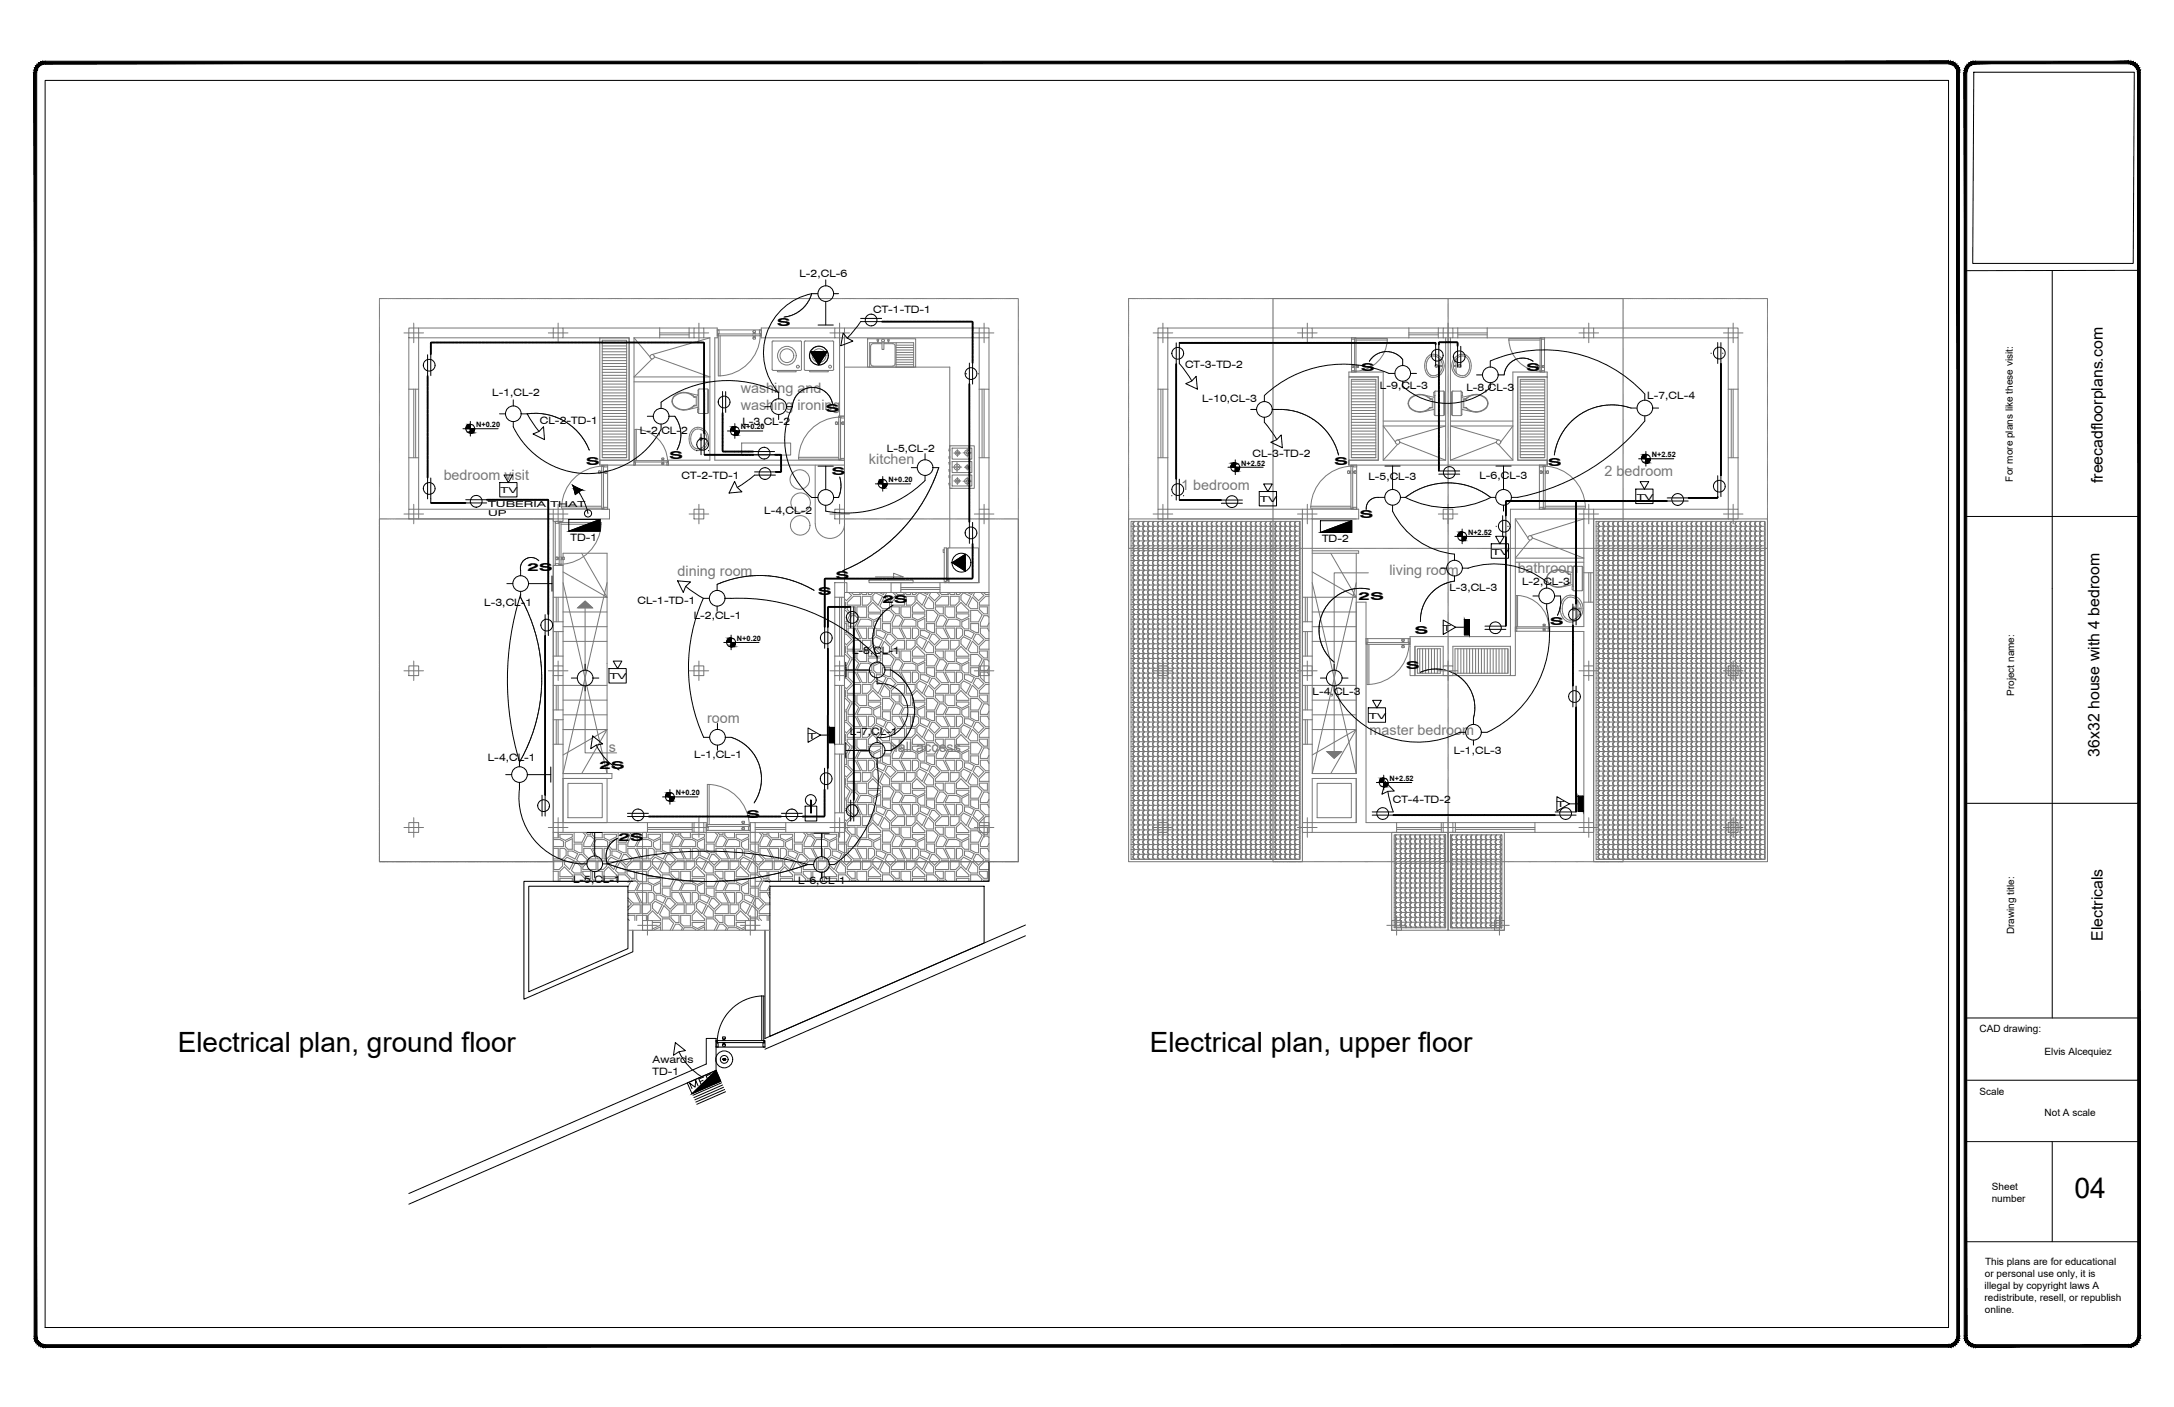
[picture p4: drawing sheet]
<svg xmlns="http://www.w3.org/2000/svg" width="432mm" height="279mm" viewBox="0 0 432 279" stroke-linecap="round" stroke-linejoin="round" font-family="sans-serif">
<defs><g id="words">
<text font-size="6.2" x="135.8" y="217.3">MEE</text>
<text font-size="5.6" x="412" y="237.8">04</text>
<g font-size="5.5">
<text x="35.3" y="208.9">Electrical plan, ground floor</text>
<text x="228.4" y="208.9">Electrical plan, upper floor</text>
</g>
<g font-size="3.1">
<text x="417.6" y="95.9" transform="rotate(-90 417.6 95.9)">freecadfloorplans.com</text>
<text x="417" y="150.2" transform="rotate(-90 417 150.2)">36x32 house with 4 bedroom</text>
<text x="417.6" y="186.8" transform="rotate(-90 417.6 186.8)">Electricals</text>
</g>
<g font-size="2.9" fill="#73787d">
<text x="147.1" y="78">washing and</text>
<text x="147.1" y="81.4">washing ironing</text>
<text x="88.1" y="95.3">bedroom visit</text>
<text x="172.6" y="92.1">kitchen</text>
<text x="318.7" y="94.6">2 bedroom</text>
<text x="234.6" y="97.3">1 bedroom</text>
<text x="301.4" y="113.9">bathroom</text>
<text x="134.6" y="114.5">dining room</text>
<text x="276" y="114.1">living room</text>
<text x="140.4" y="143.6">room</text>
<text x="121" y="149.3">s</text>
<text x="176.8" y="149.3">hall access</text>
<text x="272" y="146">master bedroom</text>
</g>
<g font-size="2.2">
<text x="154.3" y="64.8">S</text>
<text x="270.3" y="73.8">S</text>
<text x="303.2" y="73.6">S</text>
<text x="164" y="81.9">S</text>
<text x="116.4" y="92.3">S</text>
<text x="132.9" y="91.1">S</text>
<text x="165.1" y="94.4">S</text>
<text x="265" y="92.4">S</text>
<text x="307.4" y="92.5">S</text>
<text x="270.1" y="102.9">S</text>
<text x="104.7" y="113.4">2S</text>
<text x="162.5" y="118.2">S</text>
<text x="166" y="115.1">S</text>
<text x="175.2" y="119.8">2S</text>
<text x="269.8" y="119.1">2S</text>
<text x="280.9" y="125.8">S</text>
<text x="307.8" y="124.1">S</text>
<text x="279.2" y="132.9">S</text>
<text x="119" y="152.7">2S</text>
<text x="122.8" y="167.1">2S</text>
<text x="148.2" y="162.4">S</text>
</g>
<g font-size="2">
<text x="158.8" y="55.1">L-2,CL-6</text>
<text x="173.4" y="62.2">CT-1-TD-1</text>
<text x="235.4" y="73">CT-3-TD-2</text>
<text x="274.1" y="77.3">L-9,CL-3</text>
<text x="291.3" y="77.6">L-8,CL-3</text>
<text x="97.8" y="78.6">L-1,CL-2</text>
<text x="238.8" y="79.8">L-10,CL-3</text>
<text x="327.2" y="79.3">L-7,CL-4</text>
<text x="107.2" y="84.1">CL-2-TD-1</text>
<text x="127.1" y="86.2">L-2,CL-2</text>
<text x="147.5" y="84.4">L-3,CL-2</text>
<text x="176.2" y="89.8">L-5,CL-2</text>
<text x="135.4" y="95.2">CT-2-TD-1</text>
<text x="248.8" y="90.7">CL-3-TD-2</text>
<text x="271.8" y="95.3">L-5,CL-3</text>
<text x="293.8" y="95">L-6,CL-3</text>
<text x="399.8" y="95.6" transform="rotate(-90 399.8 95.6)">For more plans like these visit:</text>
<text x="151.8" y="102">L-4,CL-2</text>
<text x="113.3" y="107.4">TD-1</text>
<text x="262.6" y="107.7">TD-2</text>
<text x="126.6" y="119.9">CL-1-TD-1</text>
<text x="287.9" y="117.4">L-3,CL-3</text>
<text x="302.3" y="116.2">L-2,CL-3</text>
<text x="96.2" y="120.3">L-3,CL-1</text>
<text x="137.8" y="122.9">L-2,CL-1</text>
<text x="169.2" y="129.8">L-8,CL-1</text>
<text x="260.7" y="138.1">L-4,CL-3</text>
<text x="400" y="138.2" transform="rotate(-90 400 138.2)">Project name:</text>
<text x="168.8" y="145.9">L-7,CL-1</text>
<text x="288.7" y="149.8">L-1,CL-3</text>
<text x="96.9" y="151">L-4,CL-1</text>
<text x="137.9" y="150.5">L-1,CL-1</text>
<text x="276.7" y="159.5">CT-4-TD-2</text>
<text x="113.8" y="175.4">L-5,CL-1</text>
<text x="158.5" y="175.5">L-6,CL-1</text>
<text x="400" y="185.5" transform="rotate(-90 400 185.5)">Drawing title:</text>
<text x="393.2" y="205">CAD drawing:</text>
<text x="406.1" y="209.6">Elvis Alcequiez</text>
<text x="129.6" y="211">Awards</text>
<text x="129.6" y="213.5">TD-1</text>
<text x="393.2" y="217.4">Scale</text>
<text x="406.1" y="221.6">Not A scale</text>
<text x="395.6" y="238.7">number</text>
<text x="395.6" y="236.4">Sheet</text>
<text x="394.3" y="251.2">This plans are for educational</text>
<text x="394.2" y="256">illegal by copyright laws A</text>
<text x="394.3" y="253.6">or personal use only, it is</text>
<text x="394.2" y="258.3">redistribute, resell, or republish</text>
<text x="394.3" y="260.7">online.</text>
</g>
<g font-size="1.6">
<text x="97" y="100.6">TUBERIA THAT</text>
<text x="99.4" y="98">TV</text>
<text x="250.3" y="99.7">TV</text>
<text x="325.1" y="99.3">TV</text>
<text x="97" y="102.5">UP</text>
<text x="296.4" y="110.1">TV</text>
<text x="286.6" y="125.3">T</text>
<text x="121.1" y="134.9">TV</text>
<text x="272" y="142.7">TV</text>
<text x="160.5" y="146.7">T</text>
<text x="309.2" y="160.3">T</text>
</g>
<g font-size="1.5">
<text x="94.6" y="84.8">N+0.20</text>
<text x="147.1" y="85.3">N+0.20</text>
<text x="176.5" y="95.8">N+0.20</text>
<text x="246.5" y="92.5">N+2.52</text>
<text x="328.1" y="90.8">N+2.52</text>
<text x="291.6" y="106.2">N+2.52</text>
<text x="146.4" y="127.3">N+0.20</text>
<text x="276" y="155.1">N+2.52</text>
<text x="134.2" y="158">N+0.20</text>
</g>
</g></defs>
<!-- layer: INSTA -->
<g fill="none" stroke="#73787d" stroke-width=".2">
<path d="M75.4 59.5v.1M75.4 59.7v.1M75.4 59.9v.1M75.4 59.3v.1M75.5 59.3h.1M75.7 59.3h.1M75.9 59.3h.1M76.1 59.3h.1M76.3 59.3h.1M76.5 59.3h.1M76.7 59.3h.1M76.8 59.3h.2"/>
<path d="M77 59.3h.2M77.2 59.3h.2M77.4 59.3h.1M77.6 59.3h.1M77.8 59.3h.1M78 59.3h.1M78.2 59.3h.1M78.4 59.3h.1M78.6 59.3h.1M78.7 59.3h.2M78.9 59.3h.2M79.1 59.3h.2"/>
<path d="M79.3 59.3h.1M79.5 59.3h.1M79.7 59.3h.1M79.9 59.3h.1M80.1 59.3h.1M80.3 59.3h.1M80.5 59.3h.1M80.7 59.3h.1M80.8 59.3h.2M81 59.3h.2M81.2 59.3h.2M81.4 59.3h.1"/>
<path d="M81.6 59.3h.1M81.8 59.3h.1M82 59.3h.1M82.2 59.3h.1M82.4 59.3h.1M82.6 59.3h.1M82.7 59.3h.2M82.9 59.3h.2M83.1 59.3h.2M83.3 59.3h.1M83.5 59.3h.1M83.7 59.3h.1"/>
<path d="M83.9 59.3h.1M84.1 59.3h.1M84.3 59.3h.1M84.5 59.3h.1M84.7 59.3h.1M84.8 59.3h.2M85 59.3h.2M85.2 59.3h.2M85.4 59.3h.1M85.6 59.3h.1M85.8 59.3h.1M86 59.3h.1"/>
<path d="M86.2 59.3h.1M86.4 59.3h.1M86.6 59.3h.1M86.7 59.3h.2M86.9 59.3h.2M87.1 59.3h.2M87.3 59.3h.1M87.5 59.3h.1M87.7 59.3h.1M87.9 59.3h.1M88.1 59.3h.1M88.3 59.3h.1"/>
<path d="M88.5 59.3h.1M88.7 59.3h.1M88.8 59.3h.2M89 59.3h.2M89.2 59.3h.2M89.4 59.3h.1M89.6 59.3h.1M89.8 59.3h.1M90 59.3h.1M90.2 59.3h.1M90.4 59.3h.1M90.6 59.3h.1"/>
<path d="M90.7 59.3h.2M90.9 59.3h.2M91.1 59.3h.2M91.3 59.3h.1M91.5 59.3h.1M91.7 59.3h.1M91.9 59.3h.1M92.1 59.3h.1M92.3 59.3h.1M92.5 59.3h.1M92.7 59.3h.1M92.8 59.3h.2"/>
<path d="M93 59.3h.2M93.2 59.3h.2M93.4 59.3h.1M93.6 59.3h.1M93.8 59.3h.1M94 59.3h.1M94.2 59.3h.1M94.4 59.3h.1M94.6 59.3h.1M94.7 59.3h.2M94.9 59.3h.2M95.1 59.3h.2"/>
<path d="M95.3 59.3h.1M95.5 59.3h.1M95.7 59.3h.1M95.9 59.3h.1M96.1 59.3h.1M96.3 59.3h.1M96.5 59.3h.1M96.7 59.3h.1M96.8 59.3h.2M97 59.3h.2M97.2 59.3h.2M97.4 59.3h.1"/>
<path d="M97.6 59.3h.1M97.8 59.3h.1M98 59.3h.1M98.2 59.3h.1M98.4 59.3h.1M98.6 59.3h.1M98.7 59.3h.2M98.9 59.3h.2M99.1 59.3h.2M99.3 59.3h.1M99.5 59.3h.1M99.7 59.3h.1"/>
<path d="M99.9 59.3h.1M100.1 59.3h.1M100.3 59.3h.1M100.5 59.3h.1M100.7 59.3h.1M100.8 59.3h.2M101 59.3h.2M101.2 59.3h.2M101.4 59.3h.1M101.6 59.3h.1M101.8 59.3h.1M102 59.3h.1"/>
<path d="M102.2 59.3h.1M102.4 59.3h.1M102.6 59.3h.1M102.8 59.3h.1M102.9 59.3h.2M103.1 59.3h.2M103.3 59.3h.1M103.5 59.3h.1M103.7 59.3h.1M103.9 59.3h.1M104.1 59.3h.1M104.3 59.3h.1"/>
<path d="M104.5 59.3h.1M104.7 59.3h.1M104.8 59.3h.2M105 59.3h.2M105.2 59.3h.2M105.4 59.3h.1M105.6 59.3h.1M105.8 59.3h.1M106 59.3h.1M106.2 59.3h.1M106.4 59.3h.1M106.6 59.3h.1"/>
<path d="M106.8 59.3h.1M106.9 59.3h.2M107.1 59.3h.2M107.3 59.3h.1M107.5 59.3h.1M107.7 59.3h.1M107.9 59.3h.1M108.1 59.3h.1M108.3 59.3h.1M108.5 59.3h.1M108.7 59.3h.1M108.8 59.3h.2"/>
<path d="M109 59.3h.2M109.2 59.3h.2M109.4 59.3h.1M109.6 59.3h.1M109.8 59.3h.1M110 59.3h.1M110.2 59.3h.1M110.4 59.3h.1M110.6 59.3h.1M110.8 59.3h.1M110.9 59.3h.2M111.1 59.3h.2"/>
<path d="M111.3 59.3h.1M111.5 59.3h.1M111.7 59.3h.1M111.9 59.3h.1M112.1 59.3h.1M112.3 59.3h.1M112.5 59.3h.1M112.7 59.3h.1M112.8 59.3h.2M113 59.3h.2M113.2 59.3h.2M113.4 59.3h.1"/>
<path d="M113.6 59.3h.1M113.8 59.3h.1M114 59.3h.1M114.2 59.3h.1M114.4 59.3h.1M114.6 59.3h.1M114.8 59.3h.1M114.9 59.3h.2M115.1 59.3h.2M115.3 59.3h.2M115.5 59.3h.1M115.7 59.3h.1"/>
<path d="M115.9 59.3h.1M116.1 59.3h.1M116.3 59.3h.1M116.5 59.3h.1M116.7 59.3h.1M116.8 59.3h.2M117 59.3h.2M117.2 59.3h.2M117.4 59.3h.1M117.6 59.3h.1M117.8 59.3h.1M118 59.3h.1"/>
<path d="M118.2 59.3h.1M118.4 59.3h.1M118.6 59.3h.1M118.8 59.3h.1M118.9 59.3h.2M119.1 59.3h.2M119.3 59.3h.2M119.5 59.3h.1M119.7 59.3h.1M119.9 59.3h.1M120.1 59.3h.1M120.3 59.3h.1"/>
<path d="M120.5 59.3h.1M120.7 59.3h.1M120.8 59.3h.2M121 59.3h.2M121.2 59.3h.2M121.4 59.3h.1M121.6 59.3h.1M121.8 59.3h.1M122 59.3h.1M122.2 59.3h.1M122.4 59.3h.1M122.6 59.3h.1"/>
<path d="M122.8 59.3h.1M122.9 59.3h.2M123.1 59.3h.2M123.3 59.3h.2M123.5 59.3h.1M123.7 59.3h.1M123.9 59.3h.1M124.1 59.3h.1M124.3 59.3h.1M124.5 59.3h.1M124.7 59.3h.1M124.8 59.3h.2"/>
<path d="M125 59.3h.2M125.2 59.3h.2M125.4 59.3h.1M125.6 59.3h.1M125.8 59.3h.1M126 59.3h.1M126.2 59.3h.1M126.4 59.3h.1M126.6 59.3h.1M126.8 59.3h.1M126.9 59.3h.2M127.1 59.3h.2"/>
<path d="M127.3 59.3h.2M127.5 59.3h.1M127.7 59.3h.1M127.9 59.3h.1M128.1 59.3h.1M128.3 59.3h.1M128.5 59.3h.1M128.7 59.3h.1M128.8 59.3h.2M129 59.3h.2M129.2 59.3h.2M129.4 59.3h.1"/>
<path d="M129.6 59.3h.1M129.8 59.3h.1M130 59.3h.1M130.2 59.3h.1M130.4 59.3h.1M130.6 59.3h.1M130.8 59.3h.1M130.9 59.3h.2M131.1 59.3h.2M131.3 59.3h.2M131.5 59.3h.1M131.7 59.3h.1"/>
<path d="M131.9 59.3h.1M132.1 59.3h.1M132.3 59.3h.1M132.5 59.3h.1M132.7 59.3h.1M132.8 59.3h.2M133 59.3h.2M133.2 59.3h.2M133.4 59.3h.1M133.6 59.3h.1M133.8 59.3h.1M134 59.3h.1"/>
<path d="M134.2 59.3h.1M134.4 59.3h.1M134.6 59.3h.1M134.8 59.3h.1M134.9 59.3h.2M135.1 59.3h.2M135.3 59.3h.2M135.5 59.3h.1M135.7 59.3h.1M135.9 59.3h.1M136.1 59.3h.1M136.3 59.3h.1"/>
<path d="M136.5 59.3h.1M136.7 59.3h.1M136.8 59.3h.2M137 59.3h.2M137.2 59.3h.2M137.4 59.3h.1M137.6 59.3h.1M137.8 59.3h.1M138 59.3h.1M138.2 59.3h.1M138.4 59.3h.1M138.6 59.3h.1"/>
<path d="M138.8 59.3h.1M138.9 59.3h.2M139.1 59.3h.2M139.3 59.3h.2M139.5 59.3h.1M139.7 59.3h.1M139.9 59.3h.1M140.1 59.3h.1M140.3 59.3h.1M140.5 59.3h.1M140.7 59.3h.1M140.9 59.3h.1"/>
<path d="M141 59.3h.2M141.2 59.3h.2M141.4 59.3h.1M141.6 59.3h.1M141.8 59.3h.1M142 59.3h.1M142.2 59.3h.1M142.4 59.3h.1M142.6 59.3h.1M142.8 59.3h.1M142.9 59.3h.2M143.1 59.3h.2"/>
<path d="M143.3 59.3h.2M143.5 59.3h.1M143.7 59.3h.1M143.9 59.3h.1M144.1 59.3h.1M144.3 59.3h.1M144.5 59.3h.1M144.7 59.3h.1M144.9 59.3h.1M145 59.3h.2M145.2 59.3h.2M145.4 59.3h.1"/>
<path d="M145.6 59.3h.1M145.8 59.3h.1M146 59.3h.1M146.2 59.3h.1M146.4 59.3h.1M146.6 59.3h.1M146.8 59.3h.1M146.9 59.3h.2M147.1 59.3h.2M147.3 59.3h.2M147.5 59.3h.1M147.7 59.3h.1"/>
<path d="M147.9 59.3h.1M148.1 59.3h.1M148.3 59.3h.1M148.5 59.3h.1M148.7 59.3h.1M148.9 59.3h.1M149 59.3h.2M149.2 59.3h.2M149.4 59.3h.1M149.6 59.3h.1M149.8 59.3h.1M150 59.3h.1"/>
<path d="M150.2 59.3h.1M150.4 59.3h.1M150.6 59.3h.1M150.8 59.3h.1M150.9 59.3h.2M151.1 59.3h.2M151.3 59.3h.2M151.5 59.3h.1M151.7 59.3h.1M151.9 59.3h.1M152.1 59.3h.1M152.3 59.3h.1"/>
<path d="M152.5 59.3h.1M152.7 59.3h.1M152.9 59.3h.1M153 59.3h.2M153.2 59.3h.2M153.4 59.3h.2M153.6 59.3h.1M153.8 59.3h.1M154 59.3h.1M154.2 59.3h.1M154.4 59.3h.1M154.6 59.3h.1"/>
<path d="M154.8 59.3h.1M154.9 59.3h.2M155.1 59.3h.2M155.3 59.3h.2M155.5 59.3h.1M155.7 59.3h.1M155.9 59.3h.1M156.1 59.3h.1M156.3 59.3h.1M156.5 59.3h.1M156.7 59.3h.1M156.9 59.3h.1"/>
<path d="M157 59.3h.2M157.2 59.3h.2M157.4 59.3h.2M157.6 59.3h.1M157.8 59.3h.1M158 59.3h.1M158.2 59.3h.1M158.4 59.3h.1M158.6 59.3h.1M158.8 59.3h.1M158.9 59.3h.2M159.1 59.3h.2"/>
<path d="M159.3 59.3h.2M159.5 59.3h.1M159.7 59.3h.1M159.9 59.3h.1M160.1 59.3h.1M160.3 59.3h.1M160.5 59.3h.1M160.7 59.3h.1M160.9 59.3h.1M161 59.3h.2M161.2 59.3h.2M161.4 59.3h.2"/>
<path d="M161.6 59.3h.1M161.8 59.3h.1M162 59.3h.1M162.2 59.3h.1M162.4 59.3h.1M162.6 59.3h.1M162.8 59.3h.1M162.9 59.3h.2M163.1 59.3h.2M163.3 59.3h.2M163.5 59.3h.1M163.7 59.3h.1"/>
<path d="M163.9 59.3h.1M164.1 59.3h.1M164.3 59.3h.1M164.5 59.3h.1M164.7 59.3h.1M164.9 59.3h.1M165 59.3h.2M165.2 59.3h.2M165.4 59.3h.2M165.6 59.3h.1M165.8 59.3h.1M166 59.3h.1"/>
<path d="M166.2 59.3h.1M166.4 59.3h.1M166.6 59.3h.1M166.8 59.3h.1M166.9 59.3h.2M167.1 59.3h.2M167.3 59.3h.2M167.5 59.3h.1M167.7 59.3h.1M167.9 59.3h.1M168.1 59.3h.1M168.3 59.3h.1"/>
<path d="M168.5 59.3h.1M168.7 59.3h.1M168.9 59.3h.1M169 59.3h.2M169.2 59.3h.2M169.4 59.3h.2M169.6 59.3h.1M169.8 59.3h.1M170 59.3h.1M170.2 59.3h.1M170.4 59.3h.1M170.6 59.3h.1"/>
<path d="M170.8 59.3h.1M170.9 59.3h.2M171.1 59.3h.2M171.3 59.3h.2M171.5 59.3h.1M171.7 59.3h.1M171.9 59.3h.1M172.1 59.3h.1M172.3 59.3h.1M172.5 59.3h.1M172.7 59.3h.1M172.9 59.3h.1"/>
<path d="M173 59.3h.2M173.2 59.3h.2M173.4 59.3h.2M173.6 59.3h.1M173.8 59.3h.1M174 59.3h.1M174.2 59.3h.1M174.4 59.3h.1M174.6 59.3h.1M174.8 59.3h.1M174.9 59.3h.2M175.1 59.3h.2"/>
<path d="M175.3 59.3h.2M175.5 59.3h.1M175.7 59.3h.1M175.9 59.3h.1M176.1 59.3h.1M176.3 59.3h.1M176.5 59.3h.1M176.7 59.3h.1M176.9 59.3h.1M177 59.3h.2M177.2 59.3h.2M177.4 59.3h.2"/>
<path d="M177.6 59.3h.1M177.8 59.3h.1M178 59.3h.1M178.2 59.3h.1M178.4 59.3h.1M178.6 59.3h.1M178.8 59.3h.1M179 59.3h.1M179.1 59.3h.2M179.3 59.3h.2M179.5 59.3h.1M179.7 59.3h.1"/>
<path d="M179.9 59.3h.1M180.1 59.3h.1M180.3 59.3h.1M180.5 59.3h.1M180.7 59.3h.1M180.9 59.3h.1M181 59.3h.2M181.2 59.3h.2M181.4 59.3h.2M181.6 59.3h.1M181.8 59.3h.1M182 59.3h.1"/>
<path d="M182.2 59.3h.1M182.4 59.3h.1M182.6 59.3h.1M182.8 59.3h.1M183 59.3h.1M183.1 59.3h.2M183.3 59.3h.2M183.5 59.3h.1M183.7 59.3h.1M183.9 59.3h.1M184.1 59.3h.1M184.3 59.3h.1"/>
<path d="M184.5 59.3h.1M184.7 59.3h.1M184.9 59.3h.1M185 59.3h.2M185.2 59.3h.2M185.4 59.3h.2M185.6 59.3h.1M185.8 59.3h.1M186 59.3h.1M186.2 59.3h.1M186.4 59.3h.1M186.6 59.3h.1"/>
<path d="M186.8 59.3h.1M187 59.3h.1M187.1 59.3h.2M187.3 59.3h.2M187.5 59.3h.1M187.7 59.3h.1M187.9 59.3h.1M188.1 59.3h.1M188.3 59.3h.1M188.5 59.3h.1M188.7 59.3h.1M188.9 59.3h.1"/>
<path d="M189 59.3h.2M189.2 59.3h.2M189.4 59.3h.2M189.6 59.3h.1M189.8 59.3h.1M190 59.3h.1M190.2 59.3h.1M190.4 59.3h.1M190.6 59.3h.1M190.8 59.3h.1M191 59.3h.1M191.1 59.3h.2"/>
<path d="M191.3 59.3h.2M191.5 59.3h.2M191.7 59.3h.1M191.9 59.3h.1M192.1 59.3h.1M192.3 59.3h.1M192.5 59.3h.1M192.7 59.3h.1M192.9 59.3h.1M193 59.3h.2M193.2 59.3h.2M193.4 59.3h.2"/>
<path d="M193.6 59.3h.1M193.8 59.3h.1M194 59.3h.1M194.2 59.3h.1M194.4 59.3h.1M194.6 59.3h.1M194.8 59.3h.1M195 59.3h.1M195.1 59.3h.2M195.3 59.3h.2M195.5 59.3h.2M195.7 59.3h.1"/>
<path d="M195.9 59.3h.1M196.1 59.3h.1M196.3 59.3h.1M196.5 59.3h.1M196.7 59.3h.1M196.9 59.3h.1M197 59.3h.2M197.2 59.3h.2M197.4 59.3h.2M197.6 59.3h.1M197.8 59.3h.1M198 59.3h.1"/>
<path d="M198.2 59.3h.1M198.4 59.3h.1M198.6 59.3h.1M198.8 59.3h.1M199 59.3h.1M199.1 59.3h.2M199.3 59.3h.2M199.5 59.3h.2M199.7 59.3h.1M199.9 59.3h.1M200.1 59.3h.1M200.3 59.3h.1"/>
<path d="M200.5 59.3h.1M200.7 59.3h.1M200.9 59.3h.1M201 59.3h.2M201.2 59.3h.2M201.4 59.3h.2M201.6 59.3h.1M201.8 59.3h.1M202 59.3h.1M202.2 59.3l.1 .1M202.3 59.5v.1M202.3 59.7v.1"/>
<path d="M202.3 59.9v.1M224.2 59.4v.2M224.2 59.6v.2M224.2 59.8v.2M224.2 59.3v.1M224.3 59.3h.1M224.5 59.3h.1M224.7 59.3h.1M224.9 59.3h.1M225.1 59.3h.1M225.2 59.3h.2M225.4 59.3h.2"/>
<path d="M225.6 59.3h.1M225.8 59.3h.1M226 59.3h.1M226.2 59.3h.1M226.4 59.3h.1M226.6 59.3h.1M226.8 59.3h.1M227 59.3h.1M227.1 59.3h.2M227.3 59.3h.2M227.5 59.3h.2M227.7 59.3h.1"/>
<path d="M227.9 59.3h.1M228.1 59.3h.1M228.3 59.3h.1M228.5 59.3h.1M228.7 59.3h.1M228.9 59.3h.1M229.1 59.3h.1M229.2 59.3h.2M229.4 59.3h.2M229.6 59.3h.2M229.8 59.3h.1M230 59.3h.1"/>
<path d="M230.2 59.3h.1M230.4 59.3h.1M230.6 59.3h.1M230.8 59.3h.1M231 59.3h.1M231.1 59.3h.2M231.3 59.3h.2M231.5 59.3h.2M231.7 59.3h.1M231.9 59.3h.1M232.1 59.3h.1M232.3 59.3h.1"/>
<path d="M232.5 59.3h.1M232.7 59.3h.1M232.9 59.3h.1M233.1 59.3h.1M233.2 59.3h.2M233.4 59.3h.2M233.6 59.3h.2M233.8 59.3h.1M234 59.3h.1M234.2 59.3h.1M234.4 59.3h.1M234.6 59.3h.1"/>
<path d="M234.8 59.3h.1M235 59.3h.1M235.1 59.3h.2M235.3 59.3h.2M235.5 59.3h.2M235.7 59.3h.1M235.9 59.3h.1M236.1 59.3h.1M236.3 59.3h.1M236.5 59.3h.1M236.7 59.3h.1M236.9 59.3h.1"/>
<path d="M237.1 59.3h.1M237.2 59.3h.2M237.4 59.3h.2M237.6 59.3h.2M237.8 59.3h.1M238 59.3h.1M238.2 59.3h.1M238.4 59.3h.1M238.6 59.3h.1M238.8 59.3h.1M239 59.3h.1M239.1 59.3h.2"/>
<path d="M239.3 59.3h.2M239.5 59.3h.2M239.7 59.3h.1M239.9 59.3h.1M240.1 59.3h.1M240.3 59.3h.1M240.5 59.3h.1M240.7 59.3h.1M240.9 59.3h.1M241.1 59.3h.1M241.2 59.3h.2M241.4 59.3h.2"/>
<path d="M241.6 59.3h.2M241.8 59.3h.1M242 59.3h.1M242.2 59.3h.1M242.4 59.3h.1M242.6 59.3h.1M242.8 59.3h.1M243 59.3h.1M243.1 59.3h.2M243.3 59.3h.2M243.5 59.3h.2M243.7 59.3h.1"/>
<path d="M243.9 59.3h.1M244.1 59.3h.1M244.3 59.3h.1M244.5 59.3h.1M244.7 59.3h.1M244.9 59.3h.1M245.1 59.3h.1M245.2 59.3h.2M245.4 59.3h.2M245.6 59.3h.2M245.8 59.3h.1M246 59.3h.1"/>
<path d="M246.2 59.3h.1M246.4 59.3h.1M246.6 59.3h.1M246.8 59.3h.1M247 59.3h.1M247.1 59.3h.2M247.3 59.3h.2M247.5 59.3h.2M247.7 59.3h.1M247.9 59.3h.1M248.1 59.3h.1M248.3 59.3h.1"/>
<path d="M248.5 59.3h.1M248.7 59.3h.1M248.9 59.3h.1M249.1 59.3h.1M249.2 59.3h.2M249.4 59.3h.2M249.6 59.3h.2M249.8 59.3h.1M250 59.3h.1M250.2 59.3h.1M250.4 59.3h.1M250.6 59.3h.1"/>
<path d="M250.8 59.3h.1M251 59.3h.1M251.1 59.3h.2M251.3 59.3h.2M251.5 59.3h.2M251.7 59.3h.1M251.9 59.3h.1M252.1 59.3h.1M252.3 59.3h.1M252.5 59.3h.1M252.7 59.3h.3M252.8 59.3v.1"/>
<path d="M252.8 59.4v.2M252.8 59.6v.2M252.8 59.8v.2M253.1 59.3h.1M253.2 59.3h.2M253.4 59.3h.2M253.6 59.3h.2M253.8 59.3h.1M254 59.3h.1M254.2 59.3h.1M254.4 59.3h.1M254.6 59.3h.1"/>
<path d="M254.8 59.3h.1M255 59.3h.1M255.2 59.3h.1M255.3 59.3h.2M255.5 59.3h.2M255.7 59.3h.1M255.9 59.3h.1M256.1 59.3h.1M256.3 59.3h.1M256.5 59.3h.1M256.7 59.3h.1M256.9 59.3h.1"/>
<path d="M257.1 59.3h.1M257.2 59.3h.2M257.4 59.3h.2M257.6 59.3h.2M257.8 59.3h.1M258 59.3h.1M258.2 59.3h.1M258.4 59.3h.1M258.6 59.3h.1M258.8 59.3h.1M259 59.3h.1M259.2 59.3h.1"/>
<path d="M259.3 59.3h.2M259.5 59.3h.2M259.7 59.3h.1M259.9 59.3h.1M260.1 59.3h.1M260.3 59.3h.1M260.5 59.3h.1M260.7 59.3h.1M260.9 59.3h.1M261.1 59.3h.1M261.2 59.3h.2M261.4 59.3h.2"/>
<path d="M261.6 59.3h.2M261.8 59.3h.1M262 59.3h.1M262.2 59.3h.1M262.4 59.3h.1M262.6 59.3h.1M262.8 59.3h.1M263 59.3h.1M263.2 59.3h.1M263.3 59.3h.2M263.5 59.3h.2M263.7 59.3h.1"/>
<path d="M263.9 59.3h.1M264.1 59.3h.1M264.3 59.3h.1M264.5 59.3h.1M264.7 59.3h.1M264.9 59.3h.1M265.1 59.3h.1M265.2 59.3h.2M265.4 59.3h.2M265.6 59.3h.2M265.8 59.3h.1M266 59.3h.1"/>
<path d="M266.2 59.3h.1M266.4 59.3h.1M266.6 59.3h.1M266.8 59.3h.1M267 59.3h.1M267.2 59.3h.1M267.3 59.3h.2M267.5 59.3h.2M267.7 59.3h.2M267.9 59.3h.2M268.1 59.3h.2M268.3 59.3h.1"/>
<path d="M268.5 59.3h.1M268.7 59.3h.1M268.9 59.3h.1M269.1 59.3h.1M269.3 59.3h.1M269.5 59.3h.1M269.6 59.3h.2M269.8 59.3h.2M270 59.3h.2M270.2 59.3h.1M270.4 59.3h.1M270.6 59.3h.1"/>
<path d="M270.8 59.3h.1M271 59.3h.1M271.2 59.3h.1M271.4 59.3h.1M271.6 59.3h.1M271.7 59.3h.2M271.9 59.3h.2M272.1 59.3h.2M272.3 59.3h.1M272.5 59.3h.1M272.7 59.3h.1M272.9 59.3h.1"/>
<path d="M273.1 59.3h.1M273.3 59.3h.1M273.5 59.3h.1M273.6 59.3h.2M273.8 59.3h.2M274 59.3h.2M274.2 59.3h.1M274.4 59.3h.1M274.6 59.3h.1M274.8 59.3h.1M275 59.3h.1M275.2 59.3h.1"/>
<path d="M275.4 59.3h.1M275.6 59.3h.1M275.7 59.3h.2M275.9 59.3h.2M276.1 59.3h.2M276.3 59.3h.1M276.5 59.3h.1M276.7 59.3h.1M276.9 59.3h.1M277.1 59.3h.1M277.3 59.3h.1M277.5 59.3h.1"/>
<path d="M277.7 59.3h.1M277.8 59.3h.2M278 59.3h.2M278.2 59.3h.1M278.4 59.3h.1M278.6 59.3h.1M278.8 59.3h.1M279 59.3h.1M279.2 59.3h.1M279.4 59.3h.1M279.6 59.3h.1M279.7 59.3h.2"/>
<path d="M279.9 59.3h.2M280.1 59.3h.2M280.3 59.3h.1M280.5 59.3h.1M280.7 59.3h.1M280.9 59.3h.1M281.1 59.3h.1M281.3 59.3h.1M281.5 59.3h.1M281.7 59.3h.1M281.8 59.3h.2M282 59.3h.2"/>
<path d="M282.2 59.3h.1M282.4 59.3h.1M282.6 59.3h.1M282.8 59.3h.1M283 59.3h.1M283.2 59.3h.1M283.4 59.3h.1M283.6 59.3h.1M283.7 59.3h.2M283.9 59.3h.2M284.1 59.3h.2M284.3 59.3h.1"/>
<path d="M284.5 59.3h.1M284.7 59.3h.1M284.9 59.3h.1M285.1 59.3h.1M285.3 59.3h.1M285.5 59.3h.1M285.7 59.3h.1M285.8 59.3h.2M286 59.3h.2M286.2 59.3h.1M286.4 59.3h.1M286.6 59.3h.1"/>
<path d="M286.8 59.3h.1M287 59.3h.1M287.2 59.3h.1M287.4 59.3h.1M287.6 59.3h.1M287.6 59.3v.1M287.6 59.5v.1M287.6 59.7v.1M287.6 59.9v.1M287.7 59.3h.2M287.9 59.3h.2M288.1 59.3h.2"/>
<path d="M288.3 59.3h.1M288.5 59.3h.1M288.7 59.3h.1M288.9 59.3h.1M289.1 59.3h.1M289.3 59.3h.1M289.5 59.3h.1M289.7 59.3h.1M289.8 59.3h.2M290 59.3h.2M290.2 59.3h.2M290.4 59.3h.1"/>
<path d="M290.6 59.3h.1M290.8 59.3h.1M291 59.3h.1M291.2 59.3h.1M291.4 59.3h.1M291.6 59.3h.1M291.7 59.3h.2M291.9 59.3h.2M292.1 59.3h.2M292.3 59.3h.1M292.5 59.3h.1M292.7 59.3h.1"/>
<path d="M292.9 59.3h.1M293.1 59.3h.1M293.3 59.3h.1M293.5 59.3h.1M293.7 59.3h.1M293.8 59.3h.2M294 59.3h.2M294.2 59.3h.2M294.4 59.3h.1M294.6 59.3h.1M294.8 59.3h.1M295 59.3h.1"/>
<path d="M295.2 59.3h.1M295.4 59.3h.1M295.6 59.3h.1M295.7 59.3h.2M295.9 59.3h.2M296.1 59.3h.2M296.3 59.3h.1M296.5 59.3h.1M296.7 59.3h.1M296.9 59.3h.1M297.1 59.3h.1M297.3 59.3h.1"/>
<path d="M297.5 59.3h.1M297.7 59.3h.1M297.8 59.3h.2M298 59.3h.2M298.2 59.3h.2M298.4 59.3h.1M298.6 59.3h.1M298.8 59.3h.1M299 59.3h.1M299.2 59.3h.1M299.4 59.3h.1M299.6 59.3h.1"/>
<path d="M299.7 59.3h.2M299.9 59.3h.2M300.1 59.3h.2M300.3 59.3h.1M300.5 59.3h.1M300.7 59.3h.1M300.9 59.3h.1M301.1 59.3h.1M301.3 59.3h.1M301.5 59.3h.1M301.7 59.3h.1M301.8 59.3h.2"/>
<path d="M302 59.3h.2M302.2 59.3h.2M302.4 59.3h.1M302.6 59.3h.1M302.8 59.3h.1M303 59.3h.1M303.2 59.3h.1M303.4 59.3h.1M303.6 59.3h.1M303.7 59.3h.2M303.9 59.3h.2M304.1 59.3h.2"/>
<path d="M304.3 59.3h.1M304.5 59.3h.1M304.7 59.3h.1M304.9 59.3h.1M305.1 59.3h.1M305.3 59.3h.1M305.5 59.3h.1M305.7 59.3h.1M305.8 59.3h.2M306 59.3h.2M306.2 59.3h.2M306.4 59.3h.1"/>
<path d="M306.6 59.3h.1M306.8 59.3h.1M307 59.3h.1M307.2 59.3h.1M307.4 59.3h.1M307.6 59.3h.1M307.7 59.3h.2M307.9 59.3h.2M308.1 59.3h.2M308.3 59.3h.1M308.5 59.3h.1M308.7 59.3h.1"/>
<path d="M308.9 59.3h.1M309.1 59.3h.1M309.3 59.3h.1M309.5 59.3h.1M309.7 59.3h.1M309.8 59.3h.2M310 59.3h.2M310.2 59.3h.2M310.4 59.3h.1M310.6 59.3h.1M310.8 59.3h.1M311 59.3h.1"/>
<path d="M311.2 59.3h.1M311.4 59.3h.1M311.6 59.3h.1M311.7 59.3h.2M311.9 59.3h.2M312.1 59.3h.2M312.3 59.3h.1M312.5 59.3h.1M312.7 59.3h.1M312.9 59.3h.1M313.1 59.3h.1M313.3 59.3h.1"/>
<path d="M313.5 59.3h.1M313.7 59.3h.1M313.8 59.3h.2M314 59.3h.2M314.2 59.3h.2M314.4 59.3h.1M314.6 59.3h.1M314.8 59.3h.1M315 59.3h.1M315.2 59.3h.1M315.4 59.3h.1M315.6 59.3h.1"/>
<path d="M315.8 59.3h.1M315.9 59.3h.2M316.1 59.3h.2M316.3 59.3h.1M316.5 59.3h.1M316.7 59.3h.1M316.9 59.3h.1M317.1 59.3h.1M317.3 59.3h.1M317.5 59.3h.1M317.7 59.3h.1M317.8 59.3h.2"/>
<path d="M318 59.3h.2M318.2 59.3h.2M318.4 59.3h.1M318.6 59.3h.1M318.8 59.3h.1M319 59.3h.1M319.2 59.3h.1M319.4 59.3h.1M319.6 59.3h.1M319.8 59.3h.1M319.9 59.3h.2M320.1 59.3h.2"/>
<path d="M320.3 59.3h.1M320.5 59.3h.1M320.7 59.3h.1M320.9 59.3h.1M321.1 59.3h.1M321.3 59.3h.1M321.5 59.3h.1M321.7 59.3h.1M321.8 59.3h.2M322 59.3h.2M322.4 59.3h-.2l.2 .1M322.4 59.4v.2"/>
<path d="M322.4 59.6v.2M322.4 59.8v.2M322.4 59.3h.1M322.6 59.3h.1M322.8 59.3h.1M323 59.3h.1M323.2 59.3h.1M323.4 59.3h.1M323.6 59.3h.1M323.8 59.3h.1M323.9 59.3h.2M324.1 59.3h.2"/>
<path d="M324.3 59.3h.1M324.5 59.3h.1M324.7 59.3h.1M324.9 59.3h.1M325.1 59.3h.1M325.3 59.3h.1M325.5 59.3h.1M325.7 59.3h.1M325.8 59.3h.2M326 59.3h.2M326.2 59.3h.2M326.4 59.3h.1"/>
<path d="M326.6 59.3h.1M326.8 59.3h.1M327 59.3h.1M327.2 59.3h.1M327.4 59.3h.1M327.6 59.3h.1M327.8 59.3h.1M327.9 59.3h.2M328.1 59.3h.2M328.3 59.3h.2M328.5 59.3h.1M328.7 59.3h.1"/>
<path d="M328.9 59.3h.1M329.1 59.3h.1M329.3 59.3h.1M329.5 59.3h.1M329.7 59.3h.1M329.8 59.3h.2M330 59.3h.2M330.2 59.3h.2M330.4 59.3h.1M330.6 59.3h.1M330.8 59.3h.1M331 59.3h.1"/>
<path d="M331.2 59.3h.1M331.4 59.3h.1M331.6 59.3h.1M331.8 59.3h.1M331.9 59.3h.2M332.1 59.3h.2M332.3 59.3h.2M332.5 59.3h.1M332.7 59.3h.1M332.9 59.3h.1M333.1 59.3h.1M333.3 59.3h.1"/>
<path d="M333.5 59.3h.1M333.7 59.3h.1M333.8 59.3h.2M334 59.3h.2M334.2 59.3h.2M334.4 59.3h.1M334.6 59.3h.1M334.8 59.3h.1M335 59.3h.1M335.2 59.3h.1M335.4 59.3h.1M335.6 59.3h.1"/>
<path d="M335.8 59.3h.1M335.9 59.3h.2M336.1 59.3h.2M336.3 59.3h.2M336.5 59.3h.1M336.7 59.3h.1M336.9 59.3h.1M337.1 59.3h.1M337.3 59.3h.1M337.5 59.3h.1M337.7 59.3h.1M337.8 59.3h.2"/>
<path d="M338 59.3h.2M338.2 59.3h.2M338.4 59.3h.1M338.6 59.3h.1M338.8 59.3h.1M339 59.3h.1M339.2 59.3h.1M339.4 59.3h.1M339.6 59.3h.1M339.8 59.3h.1M339.9 59.3h.2M340.1 59.3h.2"/>
<path d="M340.3 59.3h.2M340.5 59.3h.1M340.7 59.3h.1M340.9 59.3h.1M341.1 59.3h.1M341.3 59.3h.1M341.5 59.3h.1M341.7 59.3h.1M341.8 59.3h.2M342 59.3h.2M342.2 59.3h.2M342.4 59.3h.1"/>
<path d="M342.6 59.3h.1M342.8 59.3h.1M343 59.3h.1M343.2 59.3h.1M343.4 59.3h.1M343.6 59.3h.1M343.8 59.3h.1M343.9 59.3h.2M344.1 59.3h.2M344.3 59.3h.2M344.5 59.3h.1M344.7 59.3h.1"/>
<path d="M344.9 59.3h.1M345.1 59.3h.1M345.3 59.3h.1M345.5 59.3h.1M345.7 59.3h.1M345.8 59.3h.2M346 59.3h.2M346.2 59.3h.2M346.4 59.3h.1M346.6 59.3h.1M346.8 59.3h.1M347 59.3h.1"/>
<path d="M347.2 59.3h.1M347.4 59.3h.1M347.6 59.3h.1M347.8 59.3h.1M347.9 59.3h.2M348.1 59.3h.2M348.3 59.3h.2M348.5 59.3h.1M348.7 59.3h.1M348.9 59.3h.1M349.1 59.3h.1M349.3 59.3h.1"/>
<path d="M349.5 59.3h.1M349.7 59.3h.1M349.8 59.3h.2M350 59.3h.2M350.2 59.3h.2M350.4 59.3h.1M350.6 59.3h.1M350.8 59.3h.1M351 59.3l.1 .1M351.1 59.4v.2M351.1 59.6v.2M351.1 59.8v.2"/>
<path d="M75.4 60.1v.1M75.4 60.3v.1M75.4 60.5v.1M75.4 60.6v.2M75.4 60.8v.2M75.4 61v.2M75.4 61.2v.1M75.4 61.4v.1M75.4 61.6v.1M75.4 61.8v.1M75.4 62v.1M75.4 62.2v.1"/>
<path d="M75.4 62.4v.1M75.4 62.6v.1M75.4 62.7v.2M75.4 62.9v.2M75.4 63.1v.2M75.4 63.3v.1M75.4 63.5v.1M75.4 63.7v.1M75.4 63.9v.1M75.4 64.1v.1M75.4 64.3v.1M75.4 64.5v.1"/>
<path d="M75.4 64.7v.1M75.4 64.8v.2M75.4 65v.2M75.4 65.2v.1M75.4 65.4v.1M75.4 65.6v.1M75.4 65.8v.1M75.4 66v.1M75.4 66.2v.1M75.4 66.4v.1M75.4 66.6v.1M75.4 66.7v.2"/>
<path d="M75.4 66.9v.2M75.4 67.1v.2M75.4 67.3v.1M75.4 67.5v.1M75.4 67.7v.1M75.4 67.9v.1M75.4 68.1v.1M75.4 68.3v.1M75.4 68.5v.1M75.4 68.7v.1M75.4 68.8v.2M75.4 69v.2"/>
<path d="M75.4 69.2v.1M75.4 69.4v.1M75.4 69.6v.1M75.4 69.8v.1M75.4 70v.1M75.4 70.2v.1M75.4 70.4v.1M75.4 70.6v.1M75.4 70.7v.2M75.4 70.9v.2M75.4 71.1v.2M75.4 71.3v.1"/>
<path d="M75.4 71.5v.1M75.4 71.7v.1M75.4 71.9v.1M75.4 72.1v.1M75.4 72.3v.1M75.4 72.5v.1M75.4 72.7v.1M75.4 72.8v.2M75.4 73v.2M75.4 73.2v.1M75.4 73.4v.1M75.4 73.6v.1"/>
<path d="M75.4 73.8v.1M75.4 74v.1M75.4 74.2v.1M75.4 74.4v.1M75.4 74.6v.1M75.4 74.7v.2M75.4 74.9v.2M75.4 75.1v.2M75.4 75.3v.1M75.4 75.5v.1M75.4 75.7v.1M75.4 75.9v.1"/>
<path d="M75.4 76.1v.1M75.4 76.3v.1M75.4 76.5v.1M75.4 76.7v.1M75.4 76.9v.1M75.4 77.1v.1M75.4 77.2v.2M75.4 77.4v.2M75.4 77.6v.2M75.4 77.8v.1M75.4 78v.1M75.4 78.2v.1"/>
<path d="M75.4 78.4v.1M75.4 78.6v.1M75.4 78.8v.1M75.4 79v.1M75.4 79.1v.2M75.4 79.3v.2M75.4 79.5v.2M75.4 79.7v.1M75.4 79.9v.1M80.2 66.1h3.9M81.2 65.1h1.9v2h-1.9zM81.2 77.3h1.9"/>
<path d="M81.2 67.1v34M82.2 64.2v3.9M82.2 77.3v13.6M82.6 77.3v13.6M83.1 65.1h26.8M108.9 66.1h3.9M109.9 65.1h1.9v2h-1.9zM109.9 67.1h-26.8v34h26.8M110.9 64.2v3.9M111.8 67.1h13.2v24.3h-5.9v1M111.8 65.1h26M119.1 67.1h5.9v24.3h-5.9z"/>
<path d="M119.6 67.6h4.9v23.3h-4.9zM119.6 75.7h4.9M119.6 76.3h4.9M119.6 76.9h4.9M119.6 77.4h4.9M119.6 78h4.9M119.6 78.6h4.9M119.6 79.2h4.9M119.6 79.8h4.9M119.6 68.1h4.9M119.6 68.7h4.9M119.6 69.3h4.9"/>
<path d="M119.6 69.9h4.9M119.6 70.4h4.9M119.6 71h4.9M119.6 71.6h4.9M119.6 72.2h4.9M119.6 72.8h4.9M119.6 73.3h4.9M119.6 73.9h4.9M119.6 74.5h4.9M119.6 75.1h4.9M125.9 67.1h11.9M125.9 75.8h15.1"/>
<path d="M125.9 67.1v25.3M125.9 67.1l3.2 3.8M129.9 70.9l11.1 4h-15.1l3.6-3.6M131 66.1h9.8M131 66.5h5.9M131 65.1v2M133.5 79.7h.1M135.8 77.9v.1M136.8 78.1l1.1 .7M136.8 78.1a2.39 2.39 0 0 0-3.3 1.6 2.38 2.38 0 0 0 3.3 1.6M136.9 65.1v2M137.8 78.9h.1"/>
<path d="M137.8 78.8a2.6 2.6 0 0 0-4.2 .6l-.1 .3a2.1 2.1 0 0 0 2.7 1.6l1.1-.4 .5-.4M137.8 65.1h2v2h-2zM137.9 78.9l.4-.1v1.8h-.4M137.9 78.9h.4M138.6 78.5v2.4M138.8 77.3v4.8M138.8 64.2v3.9M138.9 77.2h1.5M138.9 77.2l-.3 .3v1l-1.8-.4M139.8 65.1h2.7v2h-.5v24.3h25.7M139.8 67.1h1.2M140.5 77.2l.2 .3v4.4"/>
<path d="M140.6 77.3v4.8M141 67.1v24.3h-8.3v1M141 67.1l-11.5 3.3M142.5 65.5h.3v.8h-.2v.4h-.1zM142.5 65.5h8.7M142.7 66.7h8.3M149.5 66.7l.4 .1M149.5 67.1l.2 .2h.3l.1-.2M149.5 65.8v.1M149.6 67.1h.5M149.6 65.9l.1 .1M149.6 65.8h.5"/>
<path d="M149.7 66h.3M149.7 66v.2h.2M149.7 66.1h.2M149.7 66.2l-.2 .1M149.7 66.8v.2M149.7 66.9h.2M149.9 66v.2M149.9 66.8v.2M149.9 66.2l.2 .1M150.1 65.9l-.1 .1M150.1 65.8v.1M150.1 66.7l-.2 .1"/>
<path d="M150.8 65.5h.4v1.2h-.1v-.4h-.3zM151 66.7a8.3 8.3 0 0 1-8 7.9M151 66.3v.4h-.2M151 66.3h-8.3v8.3h.3v-7.9M151 66.3v.4M153.4 67.9v5.4l.2 .2M153.6 67.7h5.4M153.6 67.7l-.2 .2M154.4 73.6v.2h3.7v-.2M154.4 73.6h3.7M159 67.7l.2 .2M159.2 67.9l-.1 5.6-5.5 .1"/>
<path d="M159.8 67.9v5.6l5.6 .1 .2-.3M159.9 67.7h5.5M160 67.7l-.2 .2M160.8 73.6v.2h3.7v-.2M160.8 73.6h3.7M164.8 66.1h3.9M165.4 67.7l.2 .2M165.6 67.9v5.4M165.8 65.1h1.9v2h-1.9zM165.8 65.1h-14.6v2h14.6M166.8 67.1v15.5h.9M166.8 64.2v3.9"/>
<path d="M167.7 65.1h26.8M167.7 72.9h20.9v35.9M172.3 67.3h9.6v5.6h-9.6zM172.9 68.7v3.5M172.9 72.2l.1 .3 .4 .2h3.9l.4-.2 .1-.3M174.2 67.5h.3l-.1 .5zM175.2 68.2h-1.8l-.4 .3-.1 .2M175.2 67.9v1.5h.4v-1.5M175.2 68.1h-2.5v4.8M175.6 68.2h1.7l.4 .3 .1 3.7M175.6 68.1h2.4M176.3 67.5h.3l-.1 .5z"/>
<path d="M178 72.9v-4.8h3.5v4.8M178 70.5h3.5M178 68.5h3.5M178 69h3.5M178 69.5h3.5M178 70h3.5M178 71h3.5M178 71.4h3.5M178 71.9h3.5M178 72.4h3.5M193.5 66.1h3.9M194.5 67.1h-26.8l.1 36.9a2.91 2.91 0 0 1-3 2.9 2.91 2.91 0 0 1-2.9-2.9v-11.6"/>
<path d="M194.5 65.1h1.9v2h-1.9zM194.5 77.3h1.9v13.6M194.5 67.1v34M195.1 77.3v13.6M195.5 64.2v3.9M195.5 77.3v13.6M196.4 67.1v10.2M202.3 60.1v.1M202.3 60.3v.1M202.3 60.5v.1M202.3 60.6v.2M202.3 60.8v.2"/>
<path d="M202.3 61v.2M202.3 61.2v.1M202.3 61.4v.1M202.3 61.6v.1M202.3 61.8v.1M202.3 62v.1M202.3 62.2v.1M202.3 62.4v.1M202.3 62.6v.1M202.3 62.7v.2M202.3 62.9v.2M202.3 63.1v.2"/>
<path d="M202.3 63.3v.1M202.3 63.5v.1M202.3 63.7v.1M202.3 63.9v.1M202.3 64.1v.1M202.3 64.3v.1M202.3 64.5v.1M202.3 64.7v.1M202.3 64.8v.2M202.3 65v.2M202.3 65.2v.1M202.3 65.4v.1"/>
<path d="M202.3 65.6v.1M202.3 65.8v.1M202.3 66v.1M202.3 66.2v.1M202.3 66.4v.1M202.3 66.6v.1M202.3 66.7v.2M202.3 66.9v.2M202.3 67.1v.2M202.3 67.3v.1M202.3 67.5v.1M202.3 67.7v.1"/>
<path d="M202.3 67.9v.1M202.3 68.1v.1M202.3 68.3v.1M202.3 68.5v.1M202.3 68.7v.1M202.3 68.8v.2M202.3 69v.2M202.3 69.2v.1M202.3 69.4v.1M202.3 69.6v.1M202.3 69.8v.1M202.3 70v.1"/>
<path d="M202.3 70.2v.1M202.3 70.4v.1M202.3 70.6v.1M202.3 70.7v.2M202.3 70.9v.2M202.3 71.1v.2M202.3 71.3v.1M202.3 71.5v.1M202.3 71.7v.1M202.3 71.9v.1M202.3 72.1v.1M202.3 72.3v.1"/>
<path d="M202.3 72.5v.1M202.3 72.7v.1M202.3 72.8v.2M202.3 73v.2M202.3 73.2v.1M202.3 73.4v.1M202.3 73.6v.1M202.3 73.8v.1M202.3 74v.1M202.3 74.2v.1M202.3 74.4v.1M202.3 74.6v.1"/>
<path d="M202.3 74.7v.2M202.3 74.9v.2M202.3 75.1v.2M202.3 75.3v.1M202.3 75.5v.1M202.3 75.7v.1M202.3 75.9v.1M202.3 76.1v.1M202.3 76.3v.1M202.3 76.5v.1M202.3 76.7v.1M202.3 76.9v.1"/>
<path d="M202.3 77.1v.1M202.3 77.2v.2M202.3 77.4v.2M202.3 77.6v.2M202.3 77.8v.1M202.3 78v.1M202.3 78.2v.1M202.3 78.4v.1M202.3 78.6v.1M202.3 78.8v.1M202.3 79v.1M202.3 79.1v.2"/>
<path d="M202.3 79.3v.2M202.3 79.5v.2M202.3 79.7v.1M202.3 79.9v.1M224.2 60v.1M224.2 60.2v.1M224.2 60.4v.1M224.2 60.6v.1M224.2 60.8v.1M224.2 61v.1M224.2 61.2v.1M224.2 61.3v.2"/>
<path d="M224.2 61.5v.2M224.2 61.7v.2M224.2 61.9v.1M224.2 62.1v.1M224.2 62.3v.1M224.2 62.5v.1M224.2 62.7v.1M224.2 62.9v.1M224.2 63.1v.1M224.2 63.3v.1M224.2 63.4v.2M224.2 63.6v.2"/>
<path d="M224.2 63.8v.2M224.2 64v.1M224.2 64.2v.1M224.2 64.4v.1M224.2 64.6v.1M224.2 64.8v.1M224.2 65v.1M224.2 65.2v.1M224.2 65.3v.2M224.2 65.5v.2M224.2 65.7v.2M224.2 65.9v.1"/>
<path d="M224.2 66.1v.1M224.2 66.3v.1M224.2 66.5v.1M224.2 66.7v.1M224.2 66.9v.1M224.2 67.1v.1M224.2 67.3v.1M224.2 67.5v.1M224.2 67.7v.1M224.2 67.8v.2M224.2 68v.2M224.2 68.2v.2"/>
<path d="M224.2 68.4v.1M224.2 68.6v.1M224.2 68.8v.1M224.2 69v.1M224.2 69.2v.1M224.2 69.4v.1M224.2 69.6v.1M224.2 69.8v.1M224.2 69.9v.2M224.2 70.1v.2M224.2 70.3v.1M224.2 70.5v.1"/>
<path d="M224.2 70.7v.1M224.2 70.9v.1M224.2 71.1v.1M224.2 71.3v.1M224.2 71.5v.1M224.2 71.7v.1M224.2 71.8v.2M224.2 72v.2M224.2 72.2v.2M224.2 72.4v.1M224.2 72.6v.1M224.2 72.8v.1"/>
<path d="M224.2 73v.1M224.2 73.2v.1M224.2 73.4v.1M224.2 73.6v.1M224.2 73.8v.1M224.2 73.9v.2M224.2 74.1v.2M224.2 74.3v.2M224.2 74.5v.1M224.2 74.7v.1M224.2 74.9v.1M224.2 75.1v.1"/>
<path d="M224.2 75.3v.1M224.2 75.5v.1M224.2 75.7v.1M224.2 75.8v.2M224.2 76v.2M224.2 76.2v.2M224.2 76.4v.1M224.2 76.6v.1M224.2 76.8v.1M224.2 77v.1M224.2 77.2v.1M224.2 77.4v.1"/>
<path d="M224.2 77.6v.1M224.2 77.8v.1M224.2 77.9v.2M224.2 78.1v.2M224.2 78.3v.2M224.2 78.5v.1M224.2 78.7v.1M224.2 78.9v.1M224.2 79.1v.1M224.2 79.3v.1M224.2 79.5v.1M224.2 79.7v.1"/>
<path d="M224.2 79.8v.2M229 66.1h3.9M230 65.1h2v2h-2zM230 67.1v34M230 77.3h2M230.6 77.3v13.6M231 64.2v3.9M231 77.3v13.6M232 77.3v23.8h26.7M232 65.1h26.7M252.8 60v.1M252.8 60.2v.1"/>
<path d="M252.8 60.4v.1M252.8 60.6v.1M252.8 60.8v.1M252.8 61v.1M252.8 61.2v.1M252.8 61.3v.2M252.8 61.5v.2M252.8 61.7v.2M252.8 61.9v.1M252.8 62.1v.1M252.8 62.3v.1M252.8 62.5v.1"/>
<path d="M252.8 62.7v.1M252.8 62.9v.1M252.8 63.1v.1M252.8 63.3v.1M252.8 63.4v.2M252.8 63.6v.2M252.8 63.8v.2M252.8 64v.1M252.8 64.2v.1M252.8 64.4v.1M252.8 64.6v.1M252.8 64.8v.1"/>
<path d="M252.8 65v.1M252.8 65.2v.1M252.8 65.3v.2M252.8 65.5v.2M252.8 65.7v.2M252.8 65.9v.1M252.8 66.1v.1M252.8 66.3v.1M252.8 66.5v.1M252.8 66.7v.1M252.8 66.9v.1M252.8 67.1v.1"/>
<path d="M252.8 67.3v.1M252.8 67.5v.1M252.8 67.7v.1M252.8 67.8v.2M252.8 68v.2M252.8 68.2v.2M252.8 68.4v.1M252.8 68.6v.1M252.8 68.8v.1M252.8 69v.1M252.8 69.2v.1M252.8 69.4v.1"/>
<path d="M252.8 69.6v.1M252.8 69.8v.1M252.8 69.9v.2M252.8 70.1v.2M252.8 70.3v.1M252.8 70.5v.1M252.8 70.7v.1M252.8 70.9v.1M252.8 71.1v.1M252.8 71.3v.1M252.8 71.5v.1M252.8 71.7v.1"/>
<path d="M252.8 71.8v.2M252.8 72v.2M252.8 72.2v.2M252.8 72.4v.1M252.8 72.6v.1M252.8 72.8v.1M252.8 73v.1M252.8 73.2v.1M252.8 73.4v.1M252.8 73.6v.1M252.8 73.8v.1M252.8 73.9v.2"/>
<path d="M252.8 74.1v.2M252.8 74.3v.2M252.8 74.5v.1M252.8 74.7v.1M252.8 74.9v.1M252.8 75.1v.1M252.8 75.3v.1M252.8 75.5v.1M252.8 75.7v.1M252.8 75.8v.2M252.8 76v.2M252.8 76.2v.2"/>
<path d="M252.8 76.4v.1M252.8 76.6v.1M252.8 76.8v.1M252.8 77v.1M252.8 77.2v.1M252.8 77.4v.1M252.8 77.6v.1M252.8 77.8v.1M252.8 77.9v.2M252.8 78.1v.2M252.8 78.3v.2M252.8 78.5v.1"/>
<path d="M252.8 78.7v.1M252.8 78.9v.1M252.8 79.1v.1M252.8 79.3v.1M252.8 79.5v.1M252.8 79.7v.1M252.8 79.8v.2M257.7 66.1h3.9M258.7 67.1h-26.7v10.2M258.7 65.1h1.9v2h-1.9zM259.7 64.2v3.9M260.6 67.1h26"/>
<path d="M260.6 65.1h26M267.9 74.9h5.9v16.5h-5.9zM268.4 75.3h4.9v15.6h-4.9zM268.4 75.7h4.9M268.4 76.3h4.9M268.4 76.9h4.9M268.4 77.4h4.9M268.4 78h4.9M268.4 78.6h4.9M268.4 79.2h4.9M268.4 79.8h4.9M268.4 73.6h.6v.2h.3v.1h-.9z"/>
<path d="M268.4 67.1h.9v.1h-.3v.2h-.6zM268.4 67.1v6.8M268.5 72.7v.2M268.6 72.7h.2M268.8 72.9h.2M268.9 72.7v.2M269 72.9l-.2-.2v.2h-.2M269 72.9l.1 .1M269.1 72.5l-.1 .2M269.3 73.6v.1h-.2M269.3 72.5l.1 .4M269.3 67.2v6.5h-.2"/>
<path d="M269.3 67.5h6.2v-.3h-6.4v6.5M269.4 72.7h.2l.1 .3M269.4 72.9h.2M269.4 72.9l-.1 .1M269.5 72.7v.2M269.6 72.6l.2 .1M269.7 72.6l-.1 .1M269.8 72.7v.2l-.2 .1M273.8 74.9h-5.9v-1h6.8v17.5M273.8 74.9v16.5h-5.9v1v-1M275.5 67.5a6.5 6.5 0 0 1-6.1 6.2M279.8 66.1h15.6"/>
<path d="M279.8 65.1v2M279.8 66.5h5.9M282.1 78.3v.1M283 78.5l1.9 .4-.1-1 .2-.2h1.8l.1 .2v4.4M283.4 71.8l-.1 .9 .1 .8M283.4 73.5l.3 .6 .5 .4M284.1 79.3v-.1h.4v1.8l-.4-.1M284.1 79.3a2.61 2.61 0 0 0-4.3 .5v.6a2.62 2.62 0 0 0 4.3 .5M284.1 79.3h.4M284.1 79.2a2.75 2.75 0 0 0-4.3 .3l-.1 .9 .4 .7M284.9 78.5h.1M284.9 78.9v2.4"/>
<path d="M285 77.7v4.8M285.3 74.5l-.7 .1-.4-.1M285.3 70.8a1.33 1.33 0 0 0-1.9 1M285.4 70.8a2.03 2.03 0 0 1 1 2.6M285.7 65.1v2M285.8 71.1l.1 .2M285.9 74l-.1 .2M285.9 71.3v2.7M286 74.1l-.6 .4M286.4 73.4l-.5 .6M286.6 65.1h2v2h-2zM286.7 71.8a1.85 1.85 0 0 0-2-1.5 1.85 1.85 0 0 0-1.7 1.8 2.23 2.23 0 0 0 1.6 2.9 2.29 2.29 0 0 0 2.1-3.2"/>
<path d="M286.8 77.7v4.8M287.1 67.1v24.3M287.6 60.1v.1M287.6 60.3v.1M287.6 60.5v.1M287.6 60.6v.2M287.6 60.8v.2M287.6 61v.2M287.6 61.2v.1M287.6 61.4v.1M287.6 61.6v.1M287.6 61.8v.1"/>
<path d="M287.6 62v.1M287.6 62.2v.1M287.6 62.4v.1M287.6 62.6v.1M287.6 62.7v.2M287.6 62.9v.2M287.6 63.1v.2M287.6 63.3v.1M287.6 63.5v.1M287.6 63.7v.1M287.6 63.9v.1M287.6 64.1v4.1"/>
<path d="M287.6 68.3v.1M287.6 68.5v.1M287.6 68.7v.1M287.6 68.8v.2M287.6 69v.2M287.6 69.2v.1M287.6 69.4v.1M287.6 69.6v.1M287.6 69.8v.1M287.6 70v.1M287.6 70.2v.1M287.6 70.4v.1"/>
<path d="M287.6 70.6v.1M287.6 70.7v.2M287.6 70.9v.2M287.6 71.1v.2M287.6 71.3v.1M287.6 71.5v.1M287.6 71.7v.1M287.6 71.9v.1M287.6 72.1v.1M287.6 72.3v.1M287.6 72.5v.1M287.6 72.7v.1"/>
<path d="M287.6 72.8v.2M287.6 73v.2M287.6 73.2v.1M287.6 73.4v.1M287.6 73.6v.1M287.6 73.8v.1M287.6 74v.1M287.6 74.2v.1M287.6 74.4v.1M287.6 74.6v.1M287.6 74.7v.2M287.6 74.9v.2"/>
<path d="M287.6 75.1v.2M287.6 75.3v.1M287.6 75.5v.1M287.6 75.7v.1M287.6 75.9v.1M287.6 76.1v.1M287.6 76.3v.1M287.6 76.5v.1M287.6 76.7v.1M287.6 76.9v.1M287.6 77.1v.1M287.6 77.2v.2"/>
<path d="M287.6 77.4v.2M287.6 77.6v.2M287.6 77.8v.1M287.6 78v.1M287.6 78.2v.1M287.6 78.4v.1M287.6 78.6v.1M287.6 78.8v.1M287.6 79v.1M287.6 79.1v.2M287.6 79.3v.2M287.6 79.5v.2"/>
<path d="M287.6 79.7v.1M287.6 79.9v.1M288.1 67.1v24.3M288.4 77.7v4.8M288.5 71.8a2.36 2.36 0 0 0 .5 2.5M288.6 67.1h26M288.6 65.1h26M288.8 73.4l.4 .6M288.8 71.9l-.1 .8 .1 .7M289 71a1.81 1.81 0 0 1 2.1-.5 1.81 1.81 0 0 1 1.1 1.9 1.99 1.99 0 0 1-2.2 2.5l-1-.6M289 71l-.5 .8M289.2 74.1a1.69 1.69 0 0 0 1.8 .4"/>
<path d="M289.2 71.3l-.4 .6M289.3 71.1l-.1 2.6 .1 .5M289.5 65.1v2M289.5 66.5h5.9M289.8 70.8l-.6 .5M289.8 70.8a1.47 1.47 0 0 1 2.1 1.6 2.2 2.2 0 0 1-.9 2.1M290.2 77.7v4.8M290.4 77.9h.1l-.1 1 1.8-.4M290.4 78.5h.1M290.4 78.9v2.4M290.4 77.9l-.3-.2-1.5-.1-.2 .2-.1 4.5M290.7 79.3h.4"/>
<path d="M291.1 79.2h-.4v1.8h.4M291.1 79.2v.1M291.2 79.3h-.1M291.2 79.2a2.56 2.56 0 0 1 4.2 .6v.6a2.58 2.58 0 0 1-4.2 .5M293.2 78.3v.1M295.1 79.1a1.41 1.41 0 0 1 0 2M295.1 79.1a2.87 2.87 0 0 0-4 .1M295.4 65.1v2M299.7 67.5a6.5 6.5 0 0 0 6.2 6.2M301.5 74.9h5.8v16.5h-5.8zM301.9 75.3h4.9v15.6h-4.9zM301.9 75.7h4.9"/>
<path d="M301.9 76.3h4.9M301.9 76.9h4.9M301.9 77.4h4.9M301.9 78h4.9M301.9 78.6h4.9M301.9 79.2h4.9M301.9 79.8h4.9M305.4 72.7v.2l.2 .1 .1-.3h.1M305.4 72.7h.3M305.7 72.9h.1M305.7 72.7v.2M305.8 72.9l.1 .1"/>
<path d="M305.9 73.8l.9-.2v.3h-.9zM305.9 73.6v.1h.3M305.9 72.5l-.1 .4M305.9 67.1h.9v.3h-.6v-.2h-.3zM305.9 67.2v6.5h.3M305.9 67.5h-6.2v-.3h6.5v6.5M306.2 72.5v.2M306.2 72.9l.2-.2v.2l.2 .1M306.2 72.9h.2M306.2 72.9v.1M306.3 72.7v.2M306.6 72.6l-.2 .1"/>
<path d="M306.6 72.6l.1 .1M306.7 72.7l-.1 .3M306.8 67.1v6.8M313.6 66.1h3.9M314.6 65.1h1.9v2h-1.9zM315.6 64.2v3.9M316.5 67.1h26.8M316.5 65.1h26.8M322.4 60v.1M322.4 60.2v.1M322.4 60.4v.1M322.4 60.6v.1"/>
<path d="M322.4 60.8v.1M322.4 61v.1M322.4 61.2v.1M322.4 61.3v.2M322.4 61.5v.2M322.4 61.7v.2M322.4 61.9v.1M322.4 62.1v.1M322.4 62.3v.1M322.4 62.5v.1M322.4 62.7v.1M322.4 62.9v.1"/>
<path d="M322.4 63.1v.1M322.4 63.3v.1M322.4 63.4v.2M322.4 63.6v.2M322.4 63.8v.2M322.4 64v.1M322.4 64.2v.1M322.4 64.4v.1M322.4 64.6v.1M322.4 64.8v.1M322.4 65v.1M322.4 65.2v.1"/>
<path d="M322.4 65.3v.2M322.4 65.5v.2M322.4 65.7v.2M322.4 65.9v.1M322.4 66.1v.1M322.4 66.3v.1M322.4 66.5v.1M322.4 66.7v.1M322.4 66.9v.1M322.4 67.1v.1M322.4 67.3v.1M322.4 67.5v.1"/>
<path d="M322.4 67.7v.1M322.4 67.8v.2M322.4 68v.2M322.4 68.2v.2M322.4 68.4v.1M322.4 68.6v.1M322.4 68.8v.1M322.4 69v.1M322.4 69.2v.1M322.4 69.4v.1M322.4 69.6v.1M322.4 69.8v.1"/>
<path d="M322.4 69.9v.2M322.4 70.1v.2M322.4 70.3v.1M322.4 70.5v.1M322.4 70.7v.1M322.4 70.9v.1M322.4 71.1v.1M322.4 71.3v.1M322.4 71.5v.1M322.4 71.7v.1M322.4 71.8v.2M322.4 72v.2"/>
<path d="M322.4 72.2v.2M322.4 72.4v.1M322.4 72.6v.1M322.4 72.8v.1M322.4 73v.1M322.4 73.2v.1M322.4 73.4v.1M322.4 73.6v.1M322.4 73.8v.1M322.4 73.9v.2M322.4 74.1v.2M322.4 74.3v.2"/>
<path d="M322.4 74.5v.1M322.4 74.7v.1M322.4 74.9v.1M322.4 75.1v.1M322.4 75.3v.1M322.4 75.5v.1M322.4 75.7v.1M322.4 75.8v.2M322.4 76v.2M322.4 76.2v.2M322.4 76.4v.1M322.4 76.6v.1"/>
<path d="M322.4 76.8v.1M322.4 77v.1M322.4 77.2v.1M322.4 77.4v.1M322.4 77.6v.1M322.4 77.8v.1M322.4 77.9v.2M322.4 78.1v.2M322.4 78.3v.2M322.4 78.5v.1M322.4 78.7v.1M322.4 78.9v.1"/>
<path d="M322.4 79.1v.1M322.4 79.3v.1M322.4 79.5v.1M322.4 79.7v.1M322.4 79.8v.2M342.3 66.1h3.9M343.3 65.1h1.9v2h-1.9zM343.3 67.1v34h-26.8M343.3 77.3h1.9M343.9 77.3v13.6M344.2 64.2v3.9M344.2 77.3v13.6"/>
<path d="M345.2 67.1v34M351.1 60v.1M351.1 60.2v.1M351.1 60.4v.1M351.1 60.6v.1M351.1 60.8v.1M351.1 61v.1M351.1 61.2v.1M351.1 61.3v.2M351.1 61.5v.2M351.1 61.7v.2M351.1 61.9v.1"/>
<path d="M351.1 62.1v.1M351.1 62.3v.1M351.1 62.5v.1M351.1 62.7v.1M351.1 62.9v.1M351.1 63.1v.1M351.1 63.3v.1M351.1 63.4v.2M351.1 63.6v.2M351.1 63.8v.2M351.1 64v.1M351.1 64.2v.1"/>
<path d="M351.1 64.4v.1M351.1 64.6v.1M351.1 64.8v.1M351.1 65v.1M351.1 65.2v.1M351.1 65.3v.2M351.1 65.5v.2M351.1 65.7v.2M351.1 65.9v.1M351.1 66.1v.1M351.1 66.3v.1M351.1 66.5v.1"/>
<path d="M351.1 66.7v.1M351.1 66.9v.1M351.1 67.1v.1M351.1 67.3v.1M351.1 67.5v.1M351.1 67.7v.1M351.1 67.8v.2M351.1 68v.2M351.1 68.2v.2M351.1 68.4v.1M351.1 68.6v.1M351.1 68.8v.1"/>
<path d="M351.1 69v.1M351.1 69.2v.1M351.1 69.4v.1M351.1 69.6v.1M351.1 69.8v.1M351.1 69.9v.2M351.1 70.1v.2M351.1 70.3v.1M351.1 70.5v.1M351.1 70.7v.1M351.1 70.9v.1M351.1 71.1v.1"/>
<path d="M351.1 71.3v.1M351.1 71.5v.1M351.1 71.7v.1M351.1 71.8v.2M351.1 72v.2M351.1 72.2v.2M351.1 72.4v.1M351.1 72.6v.1M351.1 72.8v.1M351.1 73v.1M351.1 73.2v.1M351.1 73.4v.1"/>
<path d="M351.1 73.6v.1M351.1 73.8v.1M351.1 73.9v.2M351.1 74.1v.2M351.1 74.3v.2M351.1 74.5v.1M351.1 74.7v.1M351.1 74.9v.1M351.1 75.1v.1M351.1 75.3v.1M351.1 75.5v.1M351.1 75.7v.1"/>
<path d="M351.1 75.8v.2M351.1 76v.2M351.1 76.2v.2M351.1 76.4v.1M351.1 76.6v.1M351.1 76.8v.1M351.1 77v.1M351.1 77.2v.1M351.1 77.4v.1M351.1 77.6v.1M351.1 77.8v.1M351.1 77.9v.2"/>
<path d="M351.1 78.1v.2M351.1 78.3v.2M351.1 78.5v.1M351.1 78.7v.1M351.1 78.9v.1M351.1 79.1v.1M351.1 79.3v.1M351.1 79.5v.1M351.1 79.7v.1M351.1 79.8v.2M75.4 80.1v.1M75.4 80.3v.1"/>
<path d="M75.4 80.5v.1M75.4 80.7v.1M75.4 80.9v.1M75.4 81.1v.1M75.4 81.2v.2M75.4 81.4v.2M75.4 81.6v.2M75.4 81.8v.1M75.4 82v.1M75.4 82.2v.1M75.4 82.4v.1M75.4 82.6v.1"/>
<path d="M75.4 82.8v.1M75.4 83v.1M75.4 83.1v.2M75.4 83.3v.2M75.4 83.5v.2M75.4 83.7v.1M75.4 83.9v.1M75.4 84.1v.1M75.4 84.3v.1M75.4 84.5v.1M75.4 84.7v.1M75.4 84.9v.1"/>
<path d="M75.4 85.1v.1M75.4 85.2v.2M75.4 85.4v.2M75.4 85.6v.2M75.4 85.8v.1M75.4 86v.1M75.4 86.2v.1M75.4 86.4v.1M75.4 86.6v.1M75.4 86.8v.1M75.4 87v.1M75.4 87.2v.1"/>
<path d="M75.4 87.3v.2M75.4 87.5v.2M75.4 87.7v.1M75.4 87.9v.1M75.4 88.1v.1M75.4 88.3v.1M75.4 88.5v.1M75.4 88.7v.1M75.4 88.9v.1M75.4 89.1v.1M75.4 89.2v.2M75.4 89.4v.2"/>
<path d="M75.4 89.6v.2M75.4 89.8v.1M75.4 90v.1M75.4 90.2v.1M75.4 90.4v.1M75.4 90.6v.1M75.4 90.8v.1M75.4 91v.1M75.4 91.2v.1M75.4 91.3v.2M75.4 91.5v.2M75.4 91.7v.1"/>
<path d="M75.4 91.9v.1M75.4 92.1v.1M75.4 92.3v.1M75.4 92.5v.1M75.4 92.7v.1M75.4 92.9v.1M75.4 93.1v.1M75.4 93.2v.2M75.4 93.4v.2M75.4 93.6v.2M75.4 93.8v.1M75.4 94v.1"/>
<path d="M75.4 94.2v.1M75.4 94.4v.1M75.4 94.6v.1M75.4 94.8v.1M75.4 95v.1M75.4 95.2v.1M75.4 95.3v.2M75.4 95.5v.2M75.4 95.7v.1M75.4 95.9v.1M75.4 96.1v.1M75.4 96.3v.1"/>
<path d="M75.4 96.5v.1M75.4 96.7v.1M75.4 96.9v.1M75.4 97.1v.1M75.4 97.2v.2M75.4 97.4v.2M75.4 97.6v.2M75.4 97.8v.1M75.4 98v.1M75.4 98.2v.1M75.4 98.4v.1M75.4 98.6v.1"/>
<path d="M75.4 98.8v.1M75.4 99v.1M75.4 99.2v.1M75.4 99.3v.2M75.4 99.5v.2M75.4 99.7v.2M75.4 99.9v.1M81.2 90.9h1.9M118.9 93.9l.1-.4h.2v.4M118.9 93.9l.1 .1M119 94h.1M119.1 92.4h48.6"/>
<path d="M119.1 91.4v1M119.2 93.9l-.1 .1M119.2 93.7h.2M119.2 93.9h.2M119.3 93.7v.2M119.4 93.7l.1 .4M119.5 92.4h1.2v.3h-.8v-.2h-.4zM119.5 92.6h.4M119.5 92.6v8.3M119.5 93.5l-.1 .2M119.5 92.6a8.3 8.3 0 0 0-7.9 7.9M119.6 80.4h4.9"/>
<path d="M119.6 80.9h4.9M119.6 81.5h4.9M119.6 82.1h4.9M119.6 82.7h4.9M119.6 83.3h4.9M119.6 83.9h4.9M119.6 84.4h4.9M119.6 85h4.9M119.6 85.6h4.9M119.6 86.2h4.9M119.6 86.8h4.9M119.6 87.4h4.9"/>
<path d="M119.6 87.9h4.9M119.6 88.5h4.9M119.6 89.1h4.9M119.6 89.7h4.9M119.6 90.3h4.9M119.6 90.9h4.9M119.9 92.6h-.4v.1M119.9 92.6v8.3h-8.3v-.4M119.9 93.5l.1 .2M120 93.7v.2h.2M120 93.7h.2M120 93.9l-.1 .2"/>
<path d="M120.1 93.7v.2M120.2 93.6v.3M120.2 93.9l.1 .1M120.2 93.6l.3-.1v.4M120.3 94h.1M120.5 93.9l-.1 .1M120.7 92.4v8.7M126.1 91.8v-.3h-.2v.9M126.1 91.5h6.5M126.2 91.8v.6h-.3M126.4 85.3h-.3v6.4M126.4 85.3v6.2"/>
<path d="M126.4 85.3a6.5 6.5 0 0 1 6.2 6.1M131.4 91.7l.2 .1M131.4 92l.1 .2M131.4 91v.2M131.5 91h.4M131.5 91.1v.1M131.5 92h.4M131.5 92.3h.3M131.5 92h.1M131.6 91.2v.2M131.6 91.9h.1M131.6 91.3h.1"/>
<path d="M131.7 91.8h-.1v.2M131.7 91.4l-.3 .1M131.7 91.2v.2M131.7 91.8v.2M131.7 91.4l.2 .1M131.9 91.1l-.4 .1M131.9 92l-.1 .2M131.9 91v.2M131.9 91.7l-.2 .1M132.4 91.5h.2v.2M132.6 91.7l-6.5 .1M132.6 91.5v.2"/>
<path d="M132.6 91.5h.1v.9h-.3v-.6h.2zM135.8 81.4v.1M136.8 81.3l1.8-.4v1M137.9 80.5h.4M137.9 80.5h-.1M137.9 80.5v.1M137.9 80.6l-1.1 .7M138.5 85.2l.7 .1M138.5 85.2a2.09 2.09 0 0 0-1 3.2l.6 .6M138.6 81.8l.3 .3M138.6 81.2h.1M138.9 82.1h1.5"/>
<path d="M139.2 89l-.7 .1-.4-.1M139.3 85.3a2.03 2.03 0 0 1 1 2.6M139.7 85.6l.1 .2M139.8 88.5l-.1 .2M139.8 85.8v2.7M139.9 88.6l-.6 .4M140.1 85.5l.5 .8M140.1 85.5a1.82 1.82 0 0 0-2.1-.5 1.82 1.82 0 0 0-1.1 1.9 2.01 2.01 0 0 0 2.2 2.5l1-.6M140.3 87.9l-.4 .6M140.6 86.3a2.36 2.36 0 0 1-.5 2.5M140.7 81.8l-.2 .3M147.3 88h9.7v2.4h-9.7z"/>
<path d="M166 84.3h.2M166.3 84.2v-.4h-.3l-.1 .4 .1 .1M166.3 84.2l-.1 .1M166.3 83.9h.2M166.3 84.1h.2M166.4 83.9v.2M166.5 83.9l.1 .5M166.6 82.6h1.1v.4h-.7v-.2h-.4zM166.6 91.2h.4v-.2h.7v.4h-1.1zM166.6 83.7l-.1 .2M166.6 82.8a8.3 8.3 0 0 0-8 8M166.9 82.9h-.3v.1"/>
<path d="M166.9 82.9h-.3v8.3M166.9 82.9v8.3h-8.3v-.4h8M166.9 83.7l.2 .2M167.1 83.9h.1M167.1 84.1l-.2 .3M167.2 83.9v.2M167.2 83.9v.2h-.1v-.2M167.3 84.2l.1 .1M167.3 83.9l.3-.1-.1 .5M167.4 84.3h.1M188.5 96h.1v.3h-.1zM188.5 94.5h.1v.4h-.1z"/>
<path d="M188.5 93.3h.1v.3h-.1zM188.5 91.8h.1v.4h-.1zM188.5 90.6h.1v.4h-.1zM188.5 89.1h.1v.4h-.1zM188.6 88.5h4.9v8.5h-4.9zM188.6 97h.5M189.1 89h3.9v2.2h-3.9zM189.1 91.7h3.9v2.1h-3.9zM189.1 94.3h3.9v2.2h-3.9zM189.2 92.8h.7M189.4 90h.6M189.4 95.5h.6"/>
<path d="M190.1 91.8v.7M190.1 93v.7M190.1 89.3v.5M190.1 90.2v.5M190.1 94.8v.5M190.1 95.7v.5M190.3 92.8h.7M190.3 90h.5M190.3 95.5h.5M191.3 89.9h.6M191.3 95.6h.6M191.5 92.8h.5"/>
<path d="M192.1 89.1v.6M192.1 90.1v.7M192.1 92.2v.5M192.1 92.9v.5M192.1 94.7v.7M192.1 95.8v.6M192.2 92.8h.5M192.3 89.9h.6M192.3 95.6h.6M194.5 90.9h1.9M196.4 90.9v10.2M202.3 80.1v.1"/>
<path d="M202.3 80.3v.1M202.3 80.5v.1M202.3 80.7v.1M202.3 80.9v.1M202.3 81.1v.1M202.3 81.2v.2M202.3 81.4v.2M202.3 81.6v.2M202.3 81.8v.1M202.3 82v.1M202.3 82.2v.1M202.3 82.4v.1"/>
<path d="M202.3 82.6v.1M202.3 82.8v.1M202.3 83v.1M202.3 83.1v.2M202.3 83.3v.2M202.3 83.5v.2M202.3 83.7v.1M202.3 83.9v.1M202.3 84.1v.1M202.3 84.3v.1M202.3 84.5v.1M202.3 84.7v.1"/>
<path d="M202.3 84.9v.1M202.3 85.1v.1M202.3 85.2v.2M202.3 85.4v.2M202.3 85.6v.2M202.3 85.8v.1M202.3 86v.1M202.3 86.2v.1M202.3 86.4v.1M202.3 86.6v.1M202.3 86.8v.1M202.3 87v.1"/>
<path d="M202.3 87.2v.1M202.3 87.3v.2M202.3 87.5v.2M202.3 87.7v.1M202.3 87.9v.1M202.3 88.1v.1M202.3 88.3v.1M202.3 88.5v.1M202.3 88.7v.1M202.3 88.9v.1M202.3 89.1v.1M202.3 89.2v.2"/>
<path d="M202.3 89.4v.2M202.3 89.6v.2M202.3 89.8v.1M202.3 90v.1M202.3 90.2v.1M202.3 90.4v.1M202.3 90.6v.1M202.3 90.8v.1M202.3 91v.1M202.3 91.2v.1M202.3 91.3v.2M202.3 91.5v.2"/>
<path d="M202.3 91.7v.1M202.3 91.9v.1M202.3 92.1v.1M202.3 92.3v.1M202.3 92.5v.1M202.3 92.7v.1M202.3 92.9v.1M202.3 93.1v.1M202.3 93.2v.2M202.3 93.4v.2M202.3 93.6v.2M202.3 93.8v.1"/>
<path d="M202.3 94v.1M202.3 94.2v.1M202.3 94.4v.1M202.3 94.6v.1M202.3 94.8v.1M202.3 95v.1M202.3 95.2v.1M202.3 95.3v.2M202.3 95.5v.2M202.3 95.7v.1M202.3 95.9v.1M202.3 96.1v.1"/>
<path d="M202.3 96.3v.1M202.3 96.5v.1M202.3 96.7v.1M202.3 96.9v.1M202.3 97.1v.1M202.3 97.2v.2M202.3 97.4v.2M202.3 97.6v.2M202.3 97.8v.1M202.3 98v.1M202.3 98.2v.1M202.3 98.4v.1"/>
<path d="M202.3 98.6v.1M202.3 98.8v.1M202.3 99v.1M202.3 99.2v.1M202.3 99.3v.2M202.3 99.5v.2M202.3 99.7v.2M202.3 99.9v.1M224.2 80v.2M224.2 80.2v.2M224.2 80.4v.1M224.2 80.6v.1"/>
<path d="M224.2 80.8v.1M224.2 81v.1M224.2 81.2v.1M224.2 81.4v.1M224.2 81.6v.1M224.2 81.8v.1M224.2 81.9v.2M224.2 82.1v.2M224.2 82.3v.2M224.2 82.5v.1M224.2 82.7v.1M224.2 82.9v.1"/>
<path d="M224.2 83.1v.1M224.2 83.3v.1M224.2 83.5v.1M224.2 83.7v.1M224.2 83.8v.2M224.2 84v.2M224.2 84.2v.2M224.2 84.4v.1M224.2 84.6v.1M224.2 84.8v.1M224.2 85v.1M224.2 85.2v.1"/>
<path d="M224.2 85.4v.1M224.2 85.6v.1M224.2 85.8v.1M224.2 85.9v.2M224.2 86.1v.2M224.2 86.3v.2M224.2 86.5v.1M224.2 86.7v.1M224.2 86.9v.1M224.2 87.1v.1M224.2 87.3v.1M224.2 87.5v.1"/>
<path d="M224.2 87.7v.1M224.2 87.8v.2M224.2 88v.2M224.2 88.2v.2M224.2 88.4v.1M224.2 88.6v.1M224.2 88.8v.1M224.2 89v.1M224.2 89.2v.1M224.2 89.4v.1M224.2 89.6v.1M224.2 89.8v.1"/>
<path d="M224.2 89.9v.2M224.2 90.1v.2M224.2 90.3v.2M224.2 90.5v.1M224.2 90.7v.1M224.2 90.9v.1M224.2 91.1v.1M224.2 91.3v.1M224.2 91.5v.1M224.2 91.7v.1M224.2 91.8v.2M224.2 92v.2"/>
<path d="M224.2 92.2v.2M224.2 92.4v.1M224.2 92.6v.1M224.2 92.8v.1M224.2 93v.1M224.2 93.2v.1M224.2 93.4v.1M224.2 93.6v.1M224.2 93.8v.1M224.2 93.9v.2M224.2 94.1v.2M224.2 94.3v.2"/>
<path d="M224.2 94.5v.1M224.2 94.7v.1M224.2 94.9v.1M224.2 95.1v.1M224.2 95.3v.1M224.2 95.5v.1M224.2 95.7v.1M224.2 95.8v.2M224.2 96v.2M224.2 96.2v.2M224.2 96.4v.1M224.2 96.6v.1"/>
<path d="M224.2 96.8v.1M224.2 97v.1M224.2 97.2v.1M224.2 97.4v.1M224.2 97.6v.1M224.2 97.8v.1M224.2 97.9v.2M224.2 98.1v.2M224.2 98.3v.2M224.2 98.5v.1M224.2 98.7v.1M224.2 98.9v.1"/>
<path d="M224.2 99.1v.1M224.2 99.3v.1M224.2 99.5v.1M224.2 99.7v.1M224.2 99.9v.1M230 90.9h2M252.8 80v.2M252.8 80.2v.2M252.8 80.4v.1M252.8 80.6v.1M252.8 80.8v.1M252.8 81v.1"/>
<path d="M252.8 81.2v.1M252.8 81.4v.1M252.8 81.6v.1M252.8 81.8v.1M252.8 81.9v.2M252.8 82.1v.2M252.8 82.3v.2M252.8 82.5v.1M252.8 82.7v.1M252.8 82.9v.1M252.8 83.1v.1M252.8 83.3v.1"/>
<path d="M252.8 83.5v.1M252.8 83.7v.1M252.8 83.8v.2M252.8 84v.2M252.8 84.2v.2M252.8 84.4v.1M252.8 84.6v.1M252.8 84.8v.1M252.8 85v.1M252.8 85.2v.1M252.8 85.4v.1M252.8 85.6v.1"/>
<path d="M252.8 85.8v.1M252.8 85.9v.2M252.8 86.1v.2M252.8 86.3v.2M252.8 86.5v.1M252.8 86.7v.1M252.8 86.9v.1M252.8 87.1v.1M252.8 87.3v.1M252.8 87.5v.1M252.8 87.7v.1M252.8 87.8v.2"/>
<path d="M252.8 88v.2M252.8 88.2v.2M252.8 88.4v.1M252.8 88.6v.1M252.8 88.8v.1M252.8 89v.1M252.8 89.2v.1M252.8 89.4v.1M252.8 89.6v.1M252.8 89.8v.1M252.8 89.9v.2M252.8 90.1v.2"/>
<path d="M252.8 90.3v.2M252.8 90.5v.1M252.8 90.7v.1M252.8 90.9v.1M252.8 91.1v.1M252.8 91.3v.1M252.8 91.5v.1M252.8 91.7v.1M252.8 91.8v.2M252.8 92v.2M252.8 92.2v.2M252.8 92.4v.1"/>
<path d="M252.8 92.6v.1M252.8 92.8v.1M252.8 93v.1M252.8 93.2v.1M252.8 93.4v.1M252.8 93.6v.1M252.8 93.8v.1M252.8 93.9v.2M252.8 94.1v.2M252.8 94.3v.2M252.8 94.5v.1M252.8 94.7v.1"/>
<path d="M252.8 94.9v.1M252.8 95.1v.1M252.8 95.3v.1M252.8 95.5v.1M252.8 95.7v.1M252.8 95.8v.2M252.8 96v.2M252.8 96.2v.2M252.8 96.4v.1M252.8 96.6v.1M252.8 96.8v.1M252.8 97v.1"/>
<path d="M252.8 97.2v.1M252.8 97.4v.1M252.8 97.6v.1M252.8 97.8v.1M252.8 97.9v.2M252.8 98.1v.2M252.8 98.3v.2M252.8 98.5v.1M252.8 98.7v.1M252.8 98.9v.1M252.8 99.1v.1M252.8 99.3v.1"/>
<path d="M252.8 99.5v.1M252.8 99.7v.1M252.8 99.9v.1M267.7 93.6v.3M267.7 93.6l.3-.1v.4M267.7 93.9l.1 .1M267.8 94h.1M267.9 92.4h39.4M268 93.9l-.1 .1M268 93.7h.2M268 93.9h.2M268.1 93.7v.2"/>
<path d="M268.2 93.7l.1 .4M268.3 92.4h1.2v.3h-.8v-.2h-.4zM268.3 92.6h.4M268.3 92.6v8.3M268.3 93.5l-.1 .2M268.3 92.6a8.3 8.3 0 0 0-7.9 7.9M268.4 80.4h4.9M268.4 80.9h4.9M268.4 81.5h4.9M268.4 82.1h4.9M268.4 82.7h4.9M268.4 83.3h4.9"/>
<path d="M268.4 83.9h4.9M268.4 84.4h4.9M268.4 85h4.9M268.4 85.6h4.9M268.4 86.2h4.9M268.4 86.8h4.9M268.4 87.4h4.9M268.4 87.9h4.9M268.4 88.5h4.9M268.4 89.1h4.9M268.4 89.7h4.9M268.4 90.3h4.9"/>
<path d="M268.4 90.9h4.9M268.7 92.6h-.4v.1M268.7 92.6v8.3h-8.4v-.4M268.7 93.5l.1 .2M268.8 93.7v.2h.2M268.8 93.7h.2M268.8 93.9l-.1 .2M268.9 93.7v.2M269 93.9l.1-.4h.2v.4M269 93.9l.1 .1M269.1 94h.1M269.3 93.9l-.1 .1"/>
<path d="M269.5 92.4v8.7M274.7 91.4h12.4M274.7 83.6h12.4M277.6 87.4l9.5-2.8h-12.4l2.5 3.2M277.6 88.3l-2.9 3.1M278 87.8l9.1 3.6M279.7 80.1h.1M282.1 81.8v.1M283 81.7l1.9-.4v1M284.1 80.9h.4M284.1 81a2.87 2.87 0 0 1-4 .1M284.9 82.3l.2 .2h1.5l.3-.2"/>
<path d="M287.6 80.1v.1M287.6 80.3v.1M287.6 80.5v.1M287.6 80.7v.1M287.6 80.9v.1M287.6 81.1v.1M287.6 81.2v.2M287.6 81.4v.2M287.6 81.6v.2M287.6 81.8v.1M287.6 82v.1M287.6 82.2v.1"/>
<path d="M287.6 82.4v.1M287.6 82.6v.1M287.6 82.8v.1M287.6 83v.1M287.6 83.1v.2M287.6 83.3v.2M287.6 83.5v.2M287.6 83.7v.1M287.6 83.9v.1M287.6 84.1v.1M287.6 84.3v.1M287.6 84.5v.1"/>
<path d="M287.6 84.7v.1M287.6 84.9v.1M287.6 85.1v.1M287.6 85.2v.2M287.6 85.4v.2M287.6 85.6v.2M287.6 85.8v.1M287.6 86v.1M287.6 86.2v.1M287.6 86.4v.1M287.6 86.6v.1M287.6 86.8v.1"/>
<path d="M287.6 87v.1M287.6 87.2v.1M287.6 87.3v.2M287.6 87.5v.2M287.6 87.7v.1M287.6 87.9v.1M287.6 88.1v.1M287.6 88.3v.1M287.6 88.5v.1M287.6 88.7v.1M287.6 88.9v.1M287.6 89.1v.1"/>
<path d="M287.6 89.2v.2M287.6 89.4v.2M287.6 89.6v.2M287.6 89.8v.1M287.6 90v.1M287.6 90.2v.1M287.6 90.4v.1M287.6 90.6v.1M287.6 90.8v.1M287.6 91v.1M287.6 91.2v.1M287.6 91.3v.2"/>
<path d="M287.6 91.5v.2M287.6 91.7v.1M287.6 91.9v.1M287.6 92.1v.1M287.6 92.3v.1M287.6 92.5v.1M287.6 92.7v.1M287.6 92.9v.1M287.6 93.1v.1M287.6 93.2v.2M287.6 93.4v.2M287.6 93.6v.2"/>
<path d="M287.6 93.8v.1M287.6 94v.1M287.6 94.2v.1M287.6 94.4v.1M287.6 94.6v.1M287.6 94.8v.1M287.6 95v.1M287.6 95.2v.1M287.6 95.3v.2M287.6 95.5v.2M287.6 95.7v.1M287.6 95.9v.1"/>
<path d="M287.6 96.1v.1M287.6 96.3v.1M287.6 96.5v.1M287.6 96.7v.1M287.6 96.9v.1M287.6 97.1v.1M287.6 97.2v.2M287.6 97.4v.2M287.6 97.6v.2M287.6 97.8v.1M287.6 98v.1M287.6 98.2v.1"/>
<path d="M287.6 98.4v.1M287.6 98.6v.1M287.6 98.8v.1M287.6 99v.1M287.6 99.2v.1M287.6 99.3v.2M287.6 99.5v.2M287.6 99.7v.2M287.6 99.9v.1M288.1 91.4h12.4M288.1 83.6h12.4M288.3 82.3l.3 .2h1.5l.3-.2"/>
<path d="M290.7 80.9h.4M291.1 80.9h.1M291.1 80.9v.1M291.1 81a2.87 2.87 0 0 0 4 .1M292.2 81.7l-1.8-.4v1M293.2 81.8v.1M295.5 80.1h.1M297.2 87.8l-9.1 3.6M297.6 87.4l-9.5-2.8h12.4l-2.4 3.2M297.6 88.3l2.9 3.1M300.5 91.4v-17.5h6.8v1h-5.8v16.5h5.8v1v-1M301.9 80.4h4.9"/>
<path d="M301.9 80.9h4.9M301.9 81.5h4.9M301.9 82.1h4.9M301.9 82.7h4.9M301.9 83.3h4.9M301.9 83.9h4.9M301.9 84.4h4.9M301.9 85h4.9M301.9 85.6h4.9M301.9 86.2h4.9M301.9 86.8h4.9M301.9 87.4h4.9"/>
<path d="M301.9 87.9h4.9M301.9 88.5h4.9M301.9 89.1h4.9M301.9 89.7h4.9M301.9 90.3h4.9M301.9 90.9h4.9M305.8 92.4h1.1v.1h-.4v.2h-.7zM305.8 92.4v8.7M305.9 93.6v.3M305.9 93.9l.1 .1M306 93.5l.3 .1M306 94h.2"/>
<path d="M306 93.5l-.1 .1M306.2 93.7h.2M306.2 93.6v.3M306.3 93.9l-.1 .1M306.3 93.7v.2M306.4 93.7v.2h-.2M306.4 93.9l.1 .2M306.5 92.6h.4v.1M306.5 92.6v8.3h8.4v-.4M306.5 92.6h.4M306.5 93.5l-.1 .2M306.9 92.6v8.3"/>
<path d="M306.9 93.5l.1 .2M306.9 92.6a8.3 8.3 0 0 1 8 7.9M307 93.7l-.1 .4M307 93.7h.2M307 93.9h.2M307.1 93.7v.2M307.2 93.9l.1 .1M307.3 93.5h.2l.1 .4M307.3 94h.2M307.3 93.5l-.1 .4M307.6 93.9l-.1 .1M322.4 80v.2"/>
<path d="M322.4 80.2v.2M322.4 80.4v.1M322.4 80.6v.1M322.4 80.8v.1M322.4 81v.1M322.4 81.2v.1M322.4 81.4v.1M322.4 81.6v.1M322.4 81.8v.1M322.4 81.9v.2M322.4 82.1v.2M322.4 82.3v.2"/>
<path d="M322.4 82.5v.1M322.4 82.7v.1M322.4 82.9v.1M322.4 83.1v.1M322.4 83.3v.1M322.4 83.5v.1M322.4 83.7v.1M322.4 83.8v.2M322.4 84v.2M322.4 84.2v.2M322.4 84.4v.1M322.4 84.6v.1"/>
<path d="M322.4 84.8v.1M322.4 85v.1M322.4 85.2v.1M322.4 85.4v.1M322.4 85.6v.1M322.4 85.8v.1M322.4 85.9v.2M322.4 86.1v.2M322.4 86.3v.2M322.4 86.5v.1M322.4 86.7v.1M322.4 86.9v.1"/>
<path d="M322.4 87.1v.1M322.4 87.3v.1M322.4 87.5v.1M322.4 87.7v.1M322.4 87.8v.2M322.4 88v.2M322.4 88.2v.2M322.4 88.4v.1M322.4 88.6v.1M322.4 88.8v.1M322.4 89v.1M322.4 89.2v.1"/>
<path d="M322.4 89.4v.1M322.4 89.6v.1M322.4 89.8v.1M322.4 89.9v.2M322.4 90.1v.2M322.4 90.3v.2M322.4 90.5v.1M322.4 90.7v.1M322.4 90.9v.1M322.4 91.1v.1M322.4 91.3v.1M322.4 91.5v.1"/>
<path d="M322.4 91.7v.1M322.4 91.8v.2M322.4 92v.2M322.4 92.2v.2M322.4 92.4v.1M322.4 92.6v.1M322.4 92.8v.1M322.4 93v.1M322.4 93.2v.1M322.4 93.4v.1M322.4 93.6v.1M322.4 93.8v.1"/>
<path d="M322.4 93.9v.2M322.4 94.1v.2M322.4 94.3v.2M322.4 94.5v.1M322.4 94.7v.1M322.4 94.9v.1M322.4 95.1v.1M322.4 95.3v.1M322.4 95.5v.1M322.4 95.7v.1M322.4 95.8v.2M322.4 96v.2"/>
<path d="M322.4 96.2v.2M322.4 96.4v.1M322.4 96.6v.1M322.4 96.8v.1M322.4 97v.1M322.4 97.2v.1M322.4 97.4v.1M322.4 97.6v.1M322.4 97.8v.1M322.4 97.9v.2M322.4 98.1v.2M322.4 98.3v.2"/>
<path d="M322.4 98.5v.1M322.4 98.7v.1M322.4 98.9v.1M322.4 99.1v.1M322.4 99.3v.1M322.4 99.5v.1M322.4 99.7v.1M322.4 99.9v.1M343.3 90.9h1.9M351.1 80v.2M351.1 80.2v.2M351.1 80.4v.1"/>
<path d="M351.1 80.6v.1M351.1 80.8v.1M351.1 81v.1M351.1 81.2v.1M351.1 81.4v.1M351.1 81.6v.1M351.1 81.8v.1M351.1 81.9v.2M351.1 82.1v.2M351.1 82.3v.2M351.1 82.5v.1M351.1 82.7v.1"/>
<path d="M351.1 82.9v.1M351.1 83.1v.1M351.1 83.3v.1M351.1 83.5v.1M351.1 83.7v.1M351.1 83.8v.2M351.1 84v.2M351.1 84.2v.2M351.1 84.4v.1M351.1 84.6v.1M351.1 84.8v.1M351.1 85v.1"/>
<path d="M351.1 85.2v.1M351.1 85.4v.1M351.1 85.6v.1M351.1 85.8v.1M351.1 85.9v.2M351.1 86.1v.2M351.1 86.3v.2M351.1 86.5v.1M351.1 86.7v.1M351.1 86.9v.1M351.1 87.1v.1M351.1 87.3v.1"/>
<path d="M351.1 87.5v.1M351.1 87.7v.1M351.1 87.8v.2M351.1 88v.2M351.1 88.2v.2M351.1 88.4v.1M351.1 88.6v.1M351.1 88.8v.1M351.1 89v.1M351.1 89.2v.1M351.1 89.4v.1M351.1 89.6v.1"/>
<path d="M351.1 89.8v.1M351.1 89.9v.2M351.1 90.1v.2M351.1 90.3v.2M351.1 90.5v.1M351.1 90.7v.1M351.1 90.9v.1M351.1 91.1v.1M351.1 91.3v.1M351.1 91.5v.1M351.1 91.7v.1M351.1 91.8v.2"/>
<path d="M351.1 92v.2M351.1 92.2v.2M351.1 92.4v.1M351.1 92.6v.1M351.1 92.8v.1M351.1 93v.1M351.1 93.2v.1M351.1 93.4v.1M351.1 93.6v.1M351.1 93.8v.1M351.1 93.9v.2M351.1 94.1v.2"/>
<path d="M351.1 94.3v.2M351.1 94.5v.1M351.1 94.7v.1M351.1 94.9v.1M351.1 95.1v.1M351.1 95.3v.1M351.1 95.5v.1M351.1 95.7v.1M351.1 95.8v.2M351.1 96v.2M351.1 96.2v.2M351.1 96.4v.1"/>
<path d="M351.1 96.6v.1M351.1 96.8v.1M351.1 97v.1M351.1 97.2v.1M351.1 97.4v.1M351.1 97.6v.1M351.1 97.8v.1M351.1 97.9v.2M351.1 98.1v.2M351.1 98.3v.2M351.1 98.5v.1M351.1 98.7v.1"/>
<path d="M351.1 98.9v.1M351.1 99.1v.1M351.1 99.3v.1M351.1 99.5v.1M351.1 99.7v.1M351.1 99.9v.1M75.4 100.1v.1M75.4 100.3v.1M75.4 100.5v.1M75.4 100.7v.1M75.4 100.9v.1M75.4 101.1v.1"/>
<path d="M75.4 101.2v.2M75.4 101.4v.2M75.4 101.6v.2M75.4 101.8v.1M75.4 102v.1M75.4 102.2v.1M75.4 102.4v.1M75.4 102.6v.1M75.4 102.8v.1M75.4 103v.1M75.4 103v68.1v-.1M75.5 103h.1"/>
<path d="M75.7 103h.1M75.9 103h.1M76.1 103h.1M76.3 103h.1M76.5 103h.1M76.7 103h.1M76.8 103h.2M77 103h.2M77.2 103h.2M77.4 103h.1M77.6 103h.1M77.8 103h.1"/>
<path d="M78 103h.1M78.2 103h.1M78.4 103h.1M78.6 103h.1M78.7 103h.2M78.9 103h.2M79.1 103h.2M79.3 103h.1M79.5 103h.1M79.7 103h.1M79.9 103h.1M80.1 103h.1"/>
<path d="M80.2 102.1h3.9M80.3 103h.1M80.5 103h.1M80.7 103h.1M80.8 103h.2M81 103h.2M81.2 101.1h1.9v1.9h-1.9zM81.2 103h.2M81.4 103h.1M81.6 103h.1M81.8 103h.1M82 103h.1"/>
<path d="M82.2 103h.1M82.2 100.1v3.9M82.4 103h.1M82.6 103h.1M82.7 103h.2M82.9 103h.2M83.1 103h26.8M108.9 102.1h3.9M109.9 101.1h1.9v1.9h-1.9zM109.9 103l-.1 68.1h.1M110.3 111.9h.7v.2h.4v.2h-1.1zM110.3 103.5h1.1v.2h-.4v.2h-.7z"/>
<path d="M110.3 103.5v8.8M110.5 118.6v4.9M110.5 111.2h.2M110.5 111.1l-.1-.1 .1-.4 .3 .1-.1 .4M110.8 110.8h.2v.2M110.8 111h.2M110.9 100.1v3.9M110.9 110.8v.2M110.9 118.6v4.9M111 111l.1 .2M111.1 112.1h.3M111.1 110.6l-.1 .2"/>
<path d="M111.4 111.9v.2h-.3M111.4 110.6l.1 .4M111.4 103.7v8.4M111.4 104.1h8v-.4h-8.3v8.4M111.5 111h.2M111.5 111l-.1 .2M111.5 110.8h.2M111.6 100.5h7.9M111.6 110.8v.2M111.8 113.6l8.8 5h-10.7M111.8 101.1h9.3v1.9h-9.3v.5h-1.9v-.5M111.8 112.3h-1.9v19.9"/>
<path d="M111.8 115.7l8.8 37.9M111.8 111.2h.2M111.8 111.1l-.1-.1 .1-.4 .3 .1-.1 .4M115.5 109.9l5.1 8.7M119.4 104.1a8.3 8.3 0 0 1-8 8M119.5 101h.4v-.3h.8v.4h-1.2zM120.6 115.7l-8.8 37.9h8.8v-43.7h-8.8v22.3M136.9 102.1h3.9M137.8 101.1h2v1.9h-2zM138.8 100.1v3.9M164.8 102.1h3.9M165.8 101.1h1.9v1.9h-1.9z"/>
<path d="M165.8 115.7h2.4v2h-.5v.9h-1.9zM165.8 118.6v13.6M166.8 100.1v3.9M166.8 118.6v11.7M167.2 118.6v11.7M167.7 119.5l.2 .1v1.3h-.2M167.7 118.6v13.6h.4l.7-1.4-.9-.8h-.2M167.8 103v68.1M167.9 103h.1M168.1 103h.1M168.2 117.7h28.2M168.3 103h.1"/>
<path d="M168.3 119.6l1.2-1.2h1.4v1.8h-2.6zM168.5 103h.1M168.6 117.7l.5 .5-1 1.1-.4-.4M168.6 103h.2M168.8 103h.2M169 103h.1M169.1 117.7l.4 .4M169.2 103h.1M169.4 103h.1M169.6 103h.1M169.8 103h.1M170 103h.1"/>
<path d="M170.2 103h.1M170.4 103h.1M170.5 103h.2M170.7 117.7l.2 .4h-1.4M170.7 103h.2M170.9 103h.2M171.1 117.7l.2 .4h.8v-.4M171.1 103h.1M171.3 118.4h1.7v1.1l-.7 .7h-1zM171.3 103h.1M171.5 103h.1M171.7 103h.1"/>
<path d="M171.9 103h.1M172.1 103h.1M172.3 103h.1M172.5 103h.1M172.5 117.7v.4h.5l.4-.4M172.6 115.2h8.8v.5h-8.8zM172.6 103h.2M172.8 103h.2M173 103h.2M173.2 103h.1M173.4 103h.1M173.6 103h.1"/>
<path d="M173.8 103h.1M173.9 114.6h5.5l-1.9-.8v1.1M173.9 117.7l1.4 .7-.9 1.8-1-1.1v-.9zM174 103h.1M174.2 103h.1M174.4 103h.1M174.5 103h.2M174.6 117.7l.9 .4 .2-.4M174.7 103h.2M174.9 103h.2M175.1 103h.1M175.3 103h.1"/>
<path d="M175.5 103h.1M175.6 118.6l1.1 1v1.3h-1.4l-.5-.6zM175.7 103h.1M175.9 103h.1M176.1 103h.1M176.1 117.7l-.3 .5 1.1 1.1 1-1.1-.6-.5M176.3 103h.1M176.5 103h.1M176.6 103h.2M176.8 103h.2M177 119.6l1.3-1.2h1.3v1.8h-2.6zM177 103h.2"/>
<path d="M177.2 103h.1M177.4 103h.1M177.6 103h.1M177.8 103h.1M177.8 117.7l.5 .4M178 103h.1M178.2 103h.1M178.4 103h.1M178.5 103h.2M178.7 103h.2M178.9 103h.2M178.9 115.7h-1.9v2"/>
<path d="M178.9 116.7h7.8M178.9 117.1h7.8M179.1 103h.1M179.3 103h.1M179.4 117.7l.2 .4h-1.3M179.5 103h.1M179.7 103h.1M179.8 117.7l.2 .4h.9v-.4M179.9 103h.1M180 118.4h1.8v1.1l-.7 .7h-1.1zM180.1 103h.1M180.3 103h.1"/>
<path d="M180.5 103h.1M180.6 103h.2M180.8 103h.2M181 103h.2M181.2 103h.1M181.2 117.7v.4h.6l.4-.4M181.4 103h.1M181.6 103h.1M181.8 103h.1M182 103h.1M182.2 103h.1M182.4 103h.1"/>
<path d="M182.5 103h.2M182.6 117.7l1.4 .7-.8 1.8-1.1-1.1v-.9zM182.7 103h.2M182.9 103h.2M183.1 103h.1M183.3 103h.1M183.4 117.7l.8 .4 .2-.4M183.5 103h.1M183.7 103h.1M183.9 103h.1M184.1 103h.1M184.3 103h.1"/>
<path d="M184.4 118.6l1 1v1.3h-1.4l-.5-.6zM184.5 103h.1M184.6 103h.2M184.8 103h.2M184.9 117.7l-.3 .5 1 1.1 1.1-1.1-.6-.5M185 103h.2M185.2 103h.1M185.4 103h.1M185.6 103h.1M185.8 119.6l1.2-1.2h1.4v1.8h-2.6zM185.8 103h.1M186 103h.1"/>
<path d="M186.2 103h.1M186.4 103h.1M186.5 103h.2M186.6 117.7l.4 .4M186.7 115.7h-7.8v2M186.7 115.7v2M186.7 103h.2M186.9 103h.2M187.1 103h.1M187.3 103h.1M187.5 103h.1M187.5 109.2h-.2v.5h.2"/>
<path d="M187.7 103h.1M187.8 115.5h.1M187.8 115.5v.1M187.8 115.6h.6M187.9 103h.1M188 115.4v-6.6h-.5v6.9h.5v-.1M188 108.9h.3M188.1 103h.1M188.1 108.9v6.4M188.2 117.7l.2 .4h-1.4M188.3 103h.1M188.3 115.2v-6.4h6.1v6.9h-6.1v-.1"/>
<path d="M188.3 115.2l-.5 .3M188.4 115.2h.1M188.4 115.2h-.1M188.4 115.2v.4M188.5 103h.1M188.5 117.7l.3 .4h.8v-.4M188.6 103h.2M188.8 118.4h1.7v1.1l-.7 .7h-1zM188.8 103h.2M189 103h.2M189.2 103h.1M189.4 103h.1"/>
<path d="M189.6 103h.1M189.8 103h.1M190 117.7v.4h.5l.4-.4M190 103h.1M190.2 103h.1M190.4 103h.1M190.5 103h.2M190.7 103h.2M190.9 103h.2M191.1 103h.1M191.3 103h.1M191.4 117.7l1.4 .7-.9 1.8-1-1.1v-.9z"/>
<path d="M191.5 103h.1M191.7 103h.1M191.9 103h.1M192.1 103h.1M192.1 117.7l.9 .4 .2-.4M192.3 103h.1M192.5 103h.1M192.6 103h.2M192.8 103h.2M193 103h.2M193.1 118.6l1.1 1v1.3h-1.4l-.5-.6zM193.2 103h.1"/>
<path d="M193.4 103h.1M193.5 102.1h3.9M193.6 117.7l-.3 .5 1.1 1.1 1-1.1-.6-.5M193.6 103h.1M193.8 103h.1M194 103h.1M194.2 103h.1M194.4 103h.1M194.5 101.1h1.9v1.9h-1.9zM194.5 103v12.7h-7.8M194.5 103h.2M194.7 103h.2"/>
<path d="M194.9 103h.2M195.1 103h.1M195.3 103h.1M195.3 117.7l.5 .4M195.5 100.1v3.9M195.5 103h.1M195.7 103h.1M195.8 118.1h.6M195.9 103h.1M196.1 103h.1M196.3 103h.1M196.4 117.7v57.3h-46.4"/>
<path d="M196.4 118.4h-.6l-1.3 1.2v.6h1.9M196.6 103h-.1l-.1 14.7M196.6 103h.2M196.8 103h.2M197 103h.2M197.2 103h.1M197.4 103h.1M197.6 103h.1M197.8 103h.1M198 103h.1M198.2 103h.1M198.4 103h.1"/>
<path d="M198.6 103h.1M198.7 103h.2M198.9 103h.2M199.1 103h.1M199.3 103h.1M199.5 103h.1M199.7 103h.1M199.9 103h.1M200.1 103h.1M200.3 103h.1M200.5 103h.1M200.6 103h.2"/>
<path d="M200.8 103h.2M201 103h.2M201.2 103h.1M201.4 103h.1M201.6 103h.1M201.8 103h.1M202 103h.1M202.2 103v68.1M202.3 100.1v.1M202.3 100.3v.1M202.3 100.5v.1M202.3 100.7v.1"/>
<path d="M202.3 100.9v.1M202.3 101.1v.1M202.3 101.2v.2M202.3 101.4v.2M202.3 101.6v.2M202.3 101.8v.1M202.3 102v.1M202.3 102.2v.1M202.3 102.4v.1M202.3 102.6v.1M202.3 102.8v.1M202.3 103v.1"/>
<path d="M224.2 103h34.5v68.1h-34.5zM224.2 108.8l.1 .1M224.2 100v.2M224.2 100.2v.2M224.2 100.4v.1M224.2 100.6v.1M224.2 100.8v.1M224.2 101v.1M224.2 101.2v.1M224.2 101.4v.1M224.2 101.6v.1M224.2 101.8v.1"/>
<path d="M224.2 101.9v.2M224.2 102.1v.2M224.2 102.3v.2M224.2 102.5v.1M224.2 102.7v.1M224.2 102.9v.1M224.2 103.1v.1M224.2 103.3v.1M224.2 103.5v.1M224.2 103.7v.1M224.2 103.9v.1M224.2 104v.2"/>
<path d="M224.2 104.2v.2M224.2 104.4v.1M224.2 104.6v.1M224.2 104.8v.1M224.2 105v.1M224.2 105.2v.1M224.2 105.4v.1M224.2 105.6v.1M224.2 105.8v.1M224.2 105.9v.2M224.2 106.1v.2M224.2 106.3v.2"/>
<path d="M224.2 106.5v.1M224.2 106.7v.1M224.2 106.9v.1M224.2 107.1v.1M224.2 107.3v.1M224.2 107.5v.1M224.2 107.7v.1M224.2 107.9v.1M224.2 108v.2M224.2 108.2v.2M224.2 108.4v.1M224.2 108.6v.1"/>
<path d="M224.4 108.9h.1M224.5 108.9h.2M224.6 103.5h33.6v67.1h-33.6zM224.6 119.1h33.6M224.6 118.1h33.6M224.6 117.1h33.6M224.6 116.2h33.6M224.6 115.2h33.6M224.6 114.2h33.6M224.6 113.2h33.6M224.6 112.3h33.6M224.6 111.3h33.6"/>
<path d="M224.6 110.3h33.6M224.6 109.4h33.6M224.6 108.4h33.6M224.6 107.4h33.6M224.6 106.4h33.6M224.6 105.5h33.6M224.6 104.5h33.6M224.7 108.9h.2M224.9 108.9h.2M225.1 108.9h.1M225.3 108.9h.1M225.5 108.9h.1"/>
<path d="M225.7 108.9h.1M225.9 108.9h.1M226.1 108.9h.1M226.3 108.9h.1M226.4 108.9h.2M226.6 108.9h.2M226.8 108.9h.2M227 108.9h.1M227.2 108.9h.1M227.2 103.5a.55 .55 0 0 0 .1 1 .54 .54 0 0 0-.4 .5 .54 .54 0 0 0 .4 .5 .52 .52 0 0 0-.4 .5 .52 .52 0 0 0 .4 .4 .54 .54 0 0 0-.4 .5 .54 .54 0 0 0 .4 .5 .54 .54 0 0 0-.4 .5 .54 .54 0 0 0 .4 .5 .54 .54 0 0 0-.4 .5 .54 .54 0 0 0 .4 .5 .54 .54 0 0 0-.4 .4 .54 .54 0 0 0 .4 .5 .54 .54 0 0 0-.4 .5 .54 .54 0 0 0 .4 .5 .54 .54 0 0 0-.4 .5 .54 .54 0 0 0 .4 .5 .54 .54 0 0 0-.4 .5 .54 .54 0 0 0 .4 .4 .54 .54 0 0 0-.4 .5 .54 .54 0 0 0 .4 .5 .54 .54 0 0 0-.4 .5 .54 .54 0 0 0 .4 .5 .54 .54 0 0 0-.4 .5 .54 .54 0 0 0 .4 .5 .54 .54 0 0 0-.4 .5 .54 .54 0 0 0 .4 .4 .54 .54 0 0 0-.4 .5 .54 .54 0 0 0 .4 .5 .54 .54 0 0 0-.4 .5 .54 .54 0 0 0 .4 .5 .54 .54 0 0 0-.4 .5 .54 .54 0 0 0 .4 .5 .54 .54 0 0 0-.4 .5 .54 .54 0 0 0 .4 .4 .54 .54 0 0 0-.4 .5 .54 .54 0 0 0 .4 .5 .52 .52 0 0 0-.4 .5 .52 .52 0 0 0 .4 .5 .54 .54 0 0 0-.4 .5 .54 .54 0 0 0 .4 .4 .54 .54 0 0 0-.4 .5 .54 .54 0 0 0 .4 .5 .54 .54 0 0 0-.4 .5 .54 .54 0 0 0 .4 .5 .54 .54 0 0 0-.4 .5 .54 .54 0 0 0 .4 .5 .54 .54 0 0 0-.4 .4 .54 .54 0 0 0 .4 .5 .54 .54 0 0 0-.4 .5 .54 .54 0 0 0 .4 .5 .54 .54 0 0 0-.4 .5 .54 .54 0 0 0 .4 .5 .54 .54 0 0 0-.4 .5 .54 .54 0 0 0 .4 .5 .54 .54 0 0 0-.4 .4 .54 .54 0 0 0 .4 .5 .54 .54 0 0 0-.4 .5 .54 .54 0 0 0 .4 .5 .54 .54 0 0 0-.4 .5 .54 .54 0 0 0 .4 .5 .54 .54 0 0 0-.4 .5 .54 .54 0 0 0 .4 .4 .54 .54 0 0 0-.4 .5 .54 .54 0 0 0 .4 .5 .54 .54 0 0 0-.4 .5 .54 .54 0 0 0 .4 .5 .54 .54 0 0 0-.4 .5 .54 .54 0 0 0 .4 .5 .54 .54 0 0 0-.4 .5 .54 .54 0 0 0 .4 .4 .52 .52 0 0 0-.4 .5 .52 .52 0 0 0 .4 .5 .54 .54 0 0 0-.4 .5 .54 .54 0 0 0 .4 .5 .54 .54 0 0 0-.4 .5 .54 .54 0 0 0 .4 .4 .54 .54 0 0 0-.4 .5 .54 .54 0 0 0 .4 .5 .54 .54 0 0 0-.4 .5 .54 .54 0 0 0 .4 .5 .54 .54 0 0 0-.4 .5 .54 .54 0 0 0 .4 .5 .54 .54 0 0 0-.4 .5 .54 .54 0 0 0 .4 .4 .54 .54 0 0 0-.4 .5 .54 .54 0 0 0 .4 .5 .54 .54 0 0 0-.4 .5 .54 .54 0 0 0 .4 .5 .54 .54 0 0 0-.4 .5 .54 .54 0 0 0 .4 .5 .54 .54 0 0 0-.4 .4 .54 .54 0 0 0 .4 .5 .54 .54 0 0 0-.4 .5 .54 .54 0 0 0 .4 .5 .54 .54 0 0 0-.4 .5 .54 .54 0 0 0 .4 .5 .54 .54 0 0 0-.4 .5 .54 .54 0 0 0 .4 .5 .54 .54 0 0 0-.4 .4 .54 .54 0 0 0 .4 .5 .54 .54 0 0 0-.4 .5 .54 .54 0 0 0 .4 .5 .52 .52 0 0 0-.4 .5 .52 .52 0 0 0 .4 .5 .54 .54 0 0 0-.4 .4 .54 .54 0 0 0 .4 .5 .54 .54 0 0 0-.4 .5 .54 .54 0 0 0 .4 .5 .54 .54 0 0 0-.4 .5 .54 .54 0 0 0 .4 .5l-.3 .2M227.3 103.5v.1a.46 .46 0 0 0 0 .8v.2a.46 .46 0 0 0 0 .8v.2a.46 .46 0 0 0 0 .7v.2a.46 .46 0 0 0 0 .8v.2a.46 .46 0 0 0 0 .8v.2a.46 .46 0 0 0 0 .8v.2a.46 .46 0 0 0 0 .7v.2a.46 .46 0 0 0 0 .8v.2a.46 .46 0 0 0 0 .8v.2a.44 .44 0 0 0 0 .7v.3a.44 .44 0 0 0 0 .7v.2a.44 .44 0 0 0 0 .8v.2a.44 .44 0 0 0 0 .8v.2a.46 .46 0 0 0 0 .7v.2a.46 .46 0 0 0 0 .8v.2a.46 .46 0 0 0 0 .8v.2a.46 .46 0 0 0 0 .8v.1a.46 .46 0 0 0 0 .8v.2a.46 .46 0 0 0 0 .8v.2a.46 .46 0 0 0 0 .8v.2a.46 .46 0 0 0 0 .8v.1a.46 .46 0 0 0 0 .8v.2a.46 .46 0 0 0 0 .8v.2a.46 .46 0 0 0 0 .8v.2a.46 .46 0 0 0 0 .7v.2a.46 .46 0 0 0 0 .8v.2a.44 .44 0 0 0 0 .8v.2a.44 .44 0 0 0 0 .7v.3a.44 .44 0 0 0 0 .7v.2a.44 .44 0 0 0 0 .8v.2a.46 .46 0 0 0 0 .8v.2a.46 .46 0 0 0 0 .7v.2a.46 .46 0 0 0 0 .8v.2a.46 .46 0 0 0 0 .8v.2a.46 .46 0 0 0 0 .8v.2a.46 .46 0 0 0 0 .7v.2a.46 .46 0 0 0 0 .8v.2a.46 .46 0 0 0 0 .8v.2a.46 .46 0 0 0 0 .8v.1a.46 .46 0 0 0 0 .8v.2a.46 .46 0 0 0 0 .8v.2a.46 .46 0 0 0 0 .8v.2a.44 .44 0 0 0 0 .7v.2a.44 .44 0 0 0 0 .8v.2a.44 .44 0 0 0 0 .8v.2a.44 .44 0 0 0 0 .8v.2a.44 .44 0 0 0 0 .7v.2a.46 .46 0 0 0 0 .8v.2a.46 .46 0 0 0 0 .8v.2a.46 .46 0 0 0 0 .7v.2a.46 .46 0 0 0 0 .8v.2a.46 .46 0 0 0 0 .8v.2a.46 .46 0 0 0 0 .8v.2a.46 .46 0 0 0 0 .7v.2a.46 .46 0 0 0 0 .8v.2a.46 .46 0 0 0 0 .8l-.2 .3M227.4 108.9h.1"/>
<path d="M227.6 108.9h.1M227.8 108.9h.1M228 108.9h.1M228.2 108.9h.1M228.4 108.9h.1M228.5 108.9h.2M228.7 108.9h.2M228.9 108.9h.2M229 102.1h3.9M229.1 108.9h.1M229.3 108.9h.1M229.5 108.9h.1"/>
<path d="M229.7 108.9h.1M229.9 108.9h.1M230 101.1h2v1.9h-2zM230.1 108.9h.1M230.3 108.9h.1M230.4 108.9h.2M230.6 108.9h.2M230.8 108.9h.2M231 100.1v3.9M231 108.9h.1M231.2 108.9h.1M231.4 108.9h.1"/>
<path d="M231.6 108.9h.1M231.8 108.9h.1M232 103h26.7v15.6M232 108.9h.1M232.2 108.9h.1M232.4 108.9h.1M232.5 108.9h.2M232.7 108.9h.2M232.9 108.9h.2M233.1 103.5a.55 .55 0 0 0 0 1 .54 .54 0 0 0-.3 .5 .54 .54 0 0 0 .3 .5 .52 .52 0 0 0-.3 .5 .52 .52 0 0 0 .3 .4 .54 .54 0 0 0-.3 .5 .54 .54 0 0 0 .3 .5 .54 .54 0 0 0-.3 .5 .54 .54 0 0 0 .3 .5 .54 .54 0 0 0-.3 .5 .54 .54 0 0 0 .3 .5 .54 .54 0 0 0-.3 .4 .54 .54 0 0 0 .3 .5 .54 .54 0 0 0-.3 .5 .54 .54 0 0 0 .3 .5 .54 .54 0 0 0-.3 .5 .54 .54 0 0 0 .3 .5 .54 .54 0 0 0-.3 .5 .54 .54 0 0 0 .3 .4 .54 .54 0 0 0-.3 .5 .54 .54 0 0 0 .3 .5 .54 .54 0 0 0-.3 .5 .54 .54 0 0 0 .3 .5 .54 .54 0 0 0-.3 .5 .54 .54 0 0 0 .3 .5 .54 .54 0 0 0-.3 .5 .54 .54 0 0 0 .3 .4 .54 .54 0 0 0-.3 .5 .54 .54 0 0 0 .3 .5 .54 .54 0 0 0-.3 .5 .54 .54 0 0 0 .3 .5 .54 .54 0 0 0-.3 .5 .54 .54 0 0 0 .3 .5 .54 .54 0 0 0-.3 .5 .54 .54 0 0 0 .3 .4 .54 .54 0 0 0-.3 .5 .54 .54 0 0 0 .3 .5 .52 .52 0 0 0-.3 .5 .52 .52 0 0 0 .3 .5 .54 .54 0 0 0-.3 .5 .54 .54 0 0 0 .3 .4 .54 .54 0 0 0-.3 .5 .54 .54 0 0 0 .3 .5 .54 .54 0 0 0-.3 .5 .54 .54 0 0 0 .3 .5 .54 .54 0 0 0-.3 .5 .54 .54 0 0 0 .3 .5 .54 .54 0 0 0-.3 .4 .54 .54 0 0 0 .3 .5 .54 .54 0 0 0-.3 .5 .54 .54 0 0 0 .3 .5 .54 .54 0 0 0-.3 .5 .54 .54 0 0 0 .3 .5 .54 .54 0 0 0-.3 .5 .54 .54 0 0 0 .3 .5 .54 .54 0 0 0-.3 .4 .54 .54 0 0 0 .3 .5 .54 .54 0 0 0-.3 .5 .54 .54 0 0 0 .3 .5 .54 .54 0 0 0-.3 .5 .54 .54 0 0 0 .3 .5 .54 .54 0 0 0-.3 .5 .54 .54 0 0 0 .3 .4 .54 .54 0 0 0-.3 .5 .54 .54 0 0 0 .3 .5 .54 .54 0 0 0-.3 .5 .54 .54 0 0 0 .3 .5 .54 .54 0 0 0-.3 .5 .54 .54 0 0 0 .3 .5 .54 .54 0 0 0-.3 .5 .54 .54 0 0 0 .3 .4 .52 .52 0 0 0-.3 .5 .52 .52 0 0 0 .3 .5 .54 .54 0 0 0-.3 .5 .54 .54 0 0 0 .3 .5 .54 .54 0 0 0-.3 .5 .54 .54 0 0 0 .3 .4 .54 .54 0 0 0-.3 .5 .54 .54 0 0 0 .3 .5 .54 .54 0 0 0-.3 .5 .54 .54 0 0 0 .3 .5 .54 .54 0 0 0-.3 .5 .54 .54 0 0 0 .3 .5 .54 .54 0 0 0-.3 .5 .54 .54 0 0 0 .3 .4 .54 .54 0 0 0-.3 .5 .54 .54 0 0 0 .3 .5 .54 .54 0 0 0-.3 .5 .54 .54 0 0 0 .3 .5 .54 .54 0 0 0-.3 .5 .54 .54 0 0 0 .3 .5 .54 .54 0 0 0-.3 .4 .54 .54 0 0 0 .3 .5 .54 .54 0 0 0-.3 .5 .54 .54 0 0 0 .3 .5 .54 .54 0 0 0-.3 .5 .54 .54 0 0 0 .3 .5 .54 .54 0 0 0-.3 .5 .54 .54 0 0 0 .3 .5 .54 .54 0 0 0-.3 .4 .54 .54 0 0 0 .3 .5 .54 .54 0 0 0-.3 .5 .54 .54 0 0 0 .3 .5 .52 .52 0 0 0-.3 .5 .52 .52 0 0 0 .3 .5 .54 .54 0 0 0-.3 .4 .54 .54 0 0 0 .3 .5 .54 .54 0 0 0-.3 .5 .54 .54 0 0 0 .3 .5 .54 .54 0 0 0-.3 .5 .54 .54 0 0 0 .3 .5l-.2 .2M233.1 103.5v.1a.48 .48 0 0 0 0 .8v.2a.48 .48 0 0 0 0 .8v.2a.48 .48 0 0 0 0 .7v.2a.48 .48 0 0 0 0 .8v.2a.48 .48 0 0 0 0 .8v.2a.48 .48 0 0 0 0 .8v.2a.48 .48 0 0 0 0 .7v.2a.48 .48 0 0 0 0 .8v.2a.48 .48 0 0 0 0 .8v.2a.46 .46 0 0 0 0 .7v.3a.46 .46 0 0 0 0 .7v.2a.46 .46 0 0 0 0 .8v.2a.46 .46 0 0 0 0 .8v.2a.48 .48 0 0 0 0 .7v.2a.48 .48 0 0 0 0 .8v.2a.48 .48 0 0 0 0 .8v.2a.48 .48 0 0 0 0 .8v.1a.48 .48 0 0 0 0 .8v.2a.48 .48 0 0 0 0 .8v.2a.48 .48 0 0 0 0 .8v.2a.48 .48 0 0 0 0 .8v.1a.48 .48 0 0 0 0 .8v.2a.48 .48 0 0 0 0 .8v.2a.48 .48 0 0 0 0 .8v.2a.48 .48 0 0 0 0 .7v.2a.48 .48 0 0 0 0 .8v.2a.46 .46 0 0 0 0 .8v.2a.46 .46 0 0 0 0 .7v.3a.46 .46 0 0 0 0 .7v.2a.46 .46 0 0 0 0 .8v.2a.48 .48 0 0 0 0 .8v.2a.48 .48 0 0 0 0 .7v.2a.48 .48 0 0 0 0 .8v.2a.48 .48 0 0 0 0 .8v.2a.48 .48 0 0 0 0 .8v.2a.48 .48 0 0 0 0 .7v.2a.48 .48 0 0 0 0 .8v.2a.48 .48 0 0 0 0 .8v.2a.48 .48 0 0 0 0 .8v.1a.48 .48 0 0 0 0 .8v.2a.48 .48 0 0 0 0 .8v.2a.48 .48 0 0 0 0 .8v.2a.47 .47 0 0 0 0 .7v.2a.46 .46 0 0 0 0 .8v.2a.46 .46 0 0 0 0 .8v.2a.46 .46 0 0 0 0 .8v.2a.46 .46 0 0 0 0 .7v.2a.48 .48 0 0 0 0 .8v.2a.48 .48 0 0 0 0 .8v.2a.48 .48 0 0 0 0 .7v.2a.48 .48 0 0 0 0 .8v.2a.48 .48 0 0 0 0 .8v.2a.48 .48 0 0 0 0 .8v.2a.48 .48 0 0 0 0 .7v.2a.48 .48 0 0 0 0 .8v.2a.48 .48 0 0 0 0 .8l-.1 .3M233.1 108.9h.1"/>
<path d="M233.3 108.9h.1M233.5 108.9h.1M233.7 108.9h.1M233.9 108.9h.1M234.1 108.9h.1M234.3 108.9h.1M234.4 108.9h.2M234.6 108.9h.2M234.8 108.9h.2M235 108.9h.1M235.2 108.9h.1M235.4 108.9h.1"/>
<path d="M235.6 108.9h.1M235.8 108.9h.1M236 108.9h.1M236 103.5a.55 .55 0 0 0 0 1 .54 .54 0 0 0-.3 .5 .54 .54 0 0 0 .3 .5 .52 .52 0 0 0-.3 .5 .52 .52 0 0 0 .3 .4 .54 .54 0 0 0-.3 .5 .54 .54 0 0 0 .3 .5 .54 .54 0 0 0-.3 .5 .54 .54 0 0 0 .3 .5 .54 .54 0 0 0-.3 .5 .54 .54 0 0 0 .3 .5 .54 .54 0 0 0-.3 .4 .54 .54 0 0 0 .3 .5 .54 .54 0 0 0-.3 .5 .54 .54 0 0 0 .3 .5 .54 .54 0 0 0-.3 .5 .54 .54 0 0 0 .3 .5 .54 .54 0 0 0-.3 .5 .54 .54 0 0 0 .3 .4 .54 .54 0 0 0-.3 .5 .54 .54 0 0 0 .3 .5 .54 .54 0 0 0-.3 .5 .54 .54 0 0 0 .3 .5 .54 .54 0 0 0-.3 .5 .54 .54 0 0 0 .3 .5 .54 .54 0 0 0-.3 .5 .54 .54 0 0 0 .3 .4 .54 .54 0 0 0-.3 .5 .54 .54 0 0 0 .3 .5 .54 .54 0 0 0-.3 .5 .54 .54 0 0 0 .3 .5 .54 .54 0 0 0-.3 .5 .54 .54 0 0 0 .3 .5 .54 .54 0 0 0-.3 .5 .54 .54 0 0 0 .3 .4 .54 .54 0 0 0-.3 .5 .54 .54 0 0 0 .3 .5 .52 .52 0 0 0-.3 .5 .52 .52 0 0 0 .3 .5 .54 .54 0 0 0-.3 .5 .54 .54 0 0 0 .3 .4 .54 .54 0 0 0-.3 .5 .54 .54 0 0 0 .3 .5 .54 .54 0 0 0-.3 .5 .54 .54 0 0 0 .3 .5 .54 .54 0 0 0-.3 .5 .54 .54 0 0 0 .3 .5 .54 .54 0 0 0-.3 .4 .54 .54 0 0 0 .3 .5 .54 .54 0 0 0-.3 .5 .54 .54 0 0 0 .3 .5 .54 .54 0 0 0-.3 .5 .54 .54 0 0 0 .3 .5 .54 .54 0 0 0-.3 .5 .54 .54 0 0 0 .3 .5 .54 .54 0 0 0-.3 .4 .54 .54 0 0 0 .3 .5 .54 .54 0 0 0-.3 .5 .54 .54 0 0 0 .3 .5 .54 .54 0 0 0-.3 .5 .54 .54 0 0 0 .3 .5 .54 .54 0 0 0-.3 .5 .54 .54 0 0 0 .3 .4 .54 .54 0 0 0-.3 .5 .54 .54 0 0 0 .3 .5 .54 .54 0 0 0-.3 .5 .54 .54 0 0 0 .3 .5 .54 .54 0 0 0-.3 .5 .54 .54 0 0 0 .3 .5 .54 .54 0 0 0-.3 .5 .54 .54 0 0 0 .3 .4 .52 .52 0 0 0-.3 .5 .52 .52 0 0 0 .3 .5 .54 .54 0 0 0-.3 .5 .54 .54 0 0 0 .3 .5 .54 .54 0 0 0-.3 .5 .54 .54 0 0 0 .3 .4 .54 .54 0 0 0-.3 .5 .54 .54 0 0 0 .3 .5 .54 .54 0 0 0-.3 .5 .54 .54 0 0 0 .3 .5 .54 .54 0 0 0-.3 .5 .54 .54 0 0 0 .3 .5 .54 .54 0 0 0-.3 .5 .54 .54 0 0 0 .3 .4 .54 .54 0 0 0-.3 .5 .54 .54 0 0 0 .3 .5 .54 .54 0 0 0-.3 .5 .54 .54 0 0 0 .3 .5 .54 .54 0 0 0-.3 .5 .54 .54 0 0 0 .3 .5 .54 .54 0 0 0-.3 .4 .54 .54 0 0 0 .3 .5 .54 .54 0 0 0-.3 .5 .54 .54 0 0 0 .3 .5 .54 .54 0 0 0-.3 .5 .54 .54 0 0 0 .3 .5 .54 .54 0 0 0-.3 .5 .54 .54 0 0 0 .3 .5 .54 .54 0 0 0-.3 .4 .54 .54 0 0 0 .3 .5 .54 .54 0 0 0-.3 .5 .54 .54 0 0 0 .3 .5 .52 .52 0 0 0-.3 .5 .52 .52 0 0 0 .3 .5 .54 .54 0 0 0-.3 .4 .54 .54 0 0 0 .3 .5 .54 .54 0 0 0-.3 .5 .54 .54 0 0 0 .3 .5 .54 .54 0 0 0-.3 .5 .54 .54 0 0 0 .3 .5l-.2 .2M236 103.5l-.2 .4 .2 .5-.2 .5 .2 .5-.2 .5 .2 .4-.2 .5 .2 .5-.2 .5 .2 .5-.2 .5 .2 .5-.2 .5 .2 .4-.2 .5 .2 .5-.2 .5 .2 .5-.2 .5 .2 .4-.2 .5 .2 .5-.2 .5 .2 .5-.2 .5 .2 .5-.2 .5 .2 .4-.2 .5 .2 .5-.2 .5 .2 .5-.2 .5 .2 .5-.2 .4 .2 .5-.2 .5 .2 .5-.2 .5 .2 .5-.2 .5 .2 .5-.2 .4 .2 .5-.2 .5 .2 .5-.2 .5 .2 .5-.2 .5 .2 .4-.2 .5 .2 .5-.2 .5 .2 .5-.2 .5 .2 .4-.2 .5 .2 .5-.2 .5 .2 .5-.2 .5 .2 .5-.2 .5 .2 .4-.2 .5 .2 .5-.2 .5 .2 .5-.2 .5 .2 .5-.2 .5 .2 .4-.2 .5 .2 .5-.2 .5 .2 .5-.2 .5 .2 .5-.2 .4 .2 .5-.2 .5 .2 .5-.2 .5 .2 .5-.2 .5 .2 .4-.2 .5 .2 .5-.2 .5 .2 .5-.2 .5 .2 .5-.2 .4 .2 .5-.2 .5 .2 .5-.2 .5 .2 .5-.2 .5 .2 .4-.2 .5 .2 .5-.2 .5 .2 .5-.2 .5 .2 .5-.2 .5 .2 .4-.2 .5 .2 .5-.2 .5 .2 .5-.1 .3M236.2 108.9h.1M236.4 108.9h.1M236.5 108.9h.2M236.7 108.9h.2M236.9 108.9h.2M237.1 108.9h.1M237.3 108.9h.1"/>
<path d="M237.5 108.9h.1M237.7 108.9h.1M237.9 108.9h.1M237.9 103.5a.55 .55 0 0 0 0 1 .54 .54 0 0 0-.3 .5 .54 .54 0 0 0 .3 .5 .52 .52 0 0 0-.3 .5 .52 .52 0 0 0 .3 .4 .54 .54 0 0 0-.3 .5 .54 .54 0 0 0 .3 .5 .54 .54 0 0 0-.3 .5 .54 .54 0 0 0 .3 .5 .54 .54 0 0 0-.3 .5 .54 .54 0 0 0 .3 .5 .54 .54 0 0 0-.3 .4 .54 .54 0 0 0 .3 .5 .54 .54 0 0 0-.3 .5 .54 .54 0 0 0 .3 .5 .54 .54 0 0 0-.3 .5 .54 .54 0 0 0 .3 .5 .54 .54 0 0 0-.3 .5 .54 .54 0 0 0 .3 .4 .54 .54 0 0 0-.3 .5 .54 .54 0 0 0 .3 .5 .54 .54 0 0 0-.3 .5 .54 .54 0 0 0 .3 .5 .54 .54 0 0 0-.3 .5 .54 .54 0 0 0 .3 .5 .54 .54 0 0 0-.3 .5 .54 .54 0 0 0 .3 .4 .54 .54 0 0 0-.3 .5 .54 .54 0 0 0 .3 .5 .54 .54 0 0 0-.3 .5 .54 .54 0 0 0 .3 .5 .54 .54 0 0 0-.3 .5 .54 .54 0 0 0 .3 .5 .54 .54 0 0 0-.3 .5 .54 .54 0 0 0 .3 .4 .54 .54 0 0 0-.3 .5 .54 .54 0 0 0 .3 .5 .52 .52 0 0 0-.3 .5 .52 .52 0 0 0 .3 .5 .54 .54 0 0 0-.3 .5 .54 .54 0 0 0 .3 .4 .54 .54 0 0 0-.3 .5 .54 .54 0 0 0 .3 .5 .54 .54 0 0 0-.3 .5 .54 .54 0 0 0 .3 .5 .54 .54 0 0 0-.3 .5 .54 .54 0 0 0 .3 .5 .54 .54 0 0 0-.3 .4 .54 .54 0 0 0 .3 .5 .54 .54 0 0 0-.3 .5 .54 .54 0 0 0 .3 .5 .54 .54 0 0 0-.3 .5 .54 .54 0 0 0 .3 .5 .54 .54 0 0 0-.3 .5 .54 .54 0 0 0 .3 .5 .54 .54 0 0 0-.3 .4 .54 .54 0 0 0 .3 .5 .54 .54 0 0 0-.3 .5 .54 .54 0 0 0 .3 .5 .54 .54 0 0 0-.3 .5 .54 .54 0 0 0 .3 .5 .54 .54 0 0 0-.3 .5 .54 .54 0 0 0 .3 .4 .54 .54 0 0 0-.3 .5 .54 .54 0 0 0 .3 .5 .54 .54 0 0 0-.3 .5 .54 .54 0 0 0 .3 .5 .54 .54 0 0 0-.3 .5 .54 .54 0 0 0 .3 .5 .54 .54 0 0 0-.3 .5 .54 .54 0 0 0 .3 .4 .52 .52 0 0 0-.3 .5 .52 .52 0 0 0 .3 .5 .54 .54 0 0 0-.3 .5 .54 .54 0 0 0 .3 .5 .54 .54 0 0 0-.3 .5 .54 .54 0 0 0 .3 .4 .54 .54 0 0 0-.3 .5 .54 .54 0 0 0 .3 .5 .54 .54 0 0 0-.3 .5 .54 .54 0 0 0 .3 .5 .54 .54 0 0 0-.3 .5 .54 .54 0 0 0 .3 .5 .54 .54 0 0 0-.3 .5 .54 .54 0 0 0 .3 .4 .54 .54 0 0 0-.3 .5 .54 .54 0 0 0 .3 .5 .54 .54 0 0 0-.3 .5 .54 .54 0 0 0 .3 .5 .54 .54 0 0 0-.3 .5 .54 .54 0 0 0 .3 .5 .54 .54 0 0 0-.3 .4 .54 .54 0 0 0 .3 .5 .54 .54 0 0 0-.3 .5 .54 .54 0 0 0 .3 .5 .54 .54 0 0 0-.3 .5 .54 .54 0 0 0 .3 .5 .54 .54 0 0 0-.3 .5 .54 .54 0 0 0 .3 .5 .54 .54 0 0 0-.3 .4 .54 .54 0 0 0 .3 .5 .54 .54 0 0 0-.3 .5 .54 .54 0 0 0 .3 .5 .52 .52 0 0 0-.3 .5 .52 .52 0 0 0 .3 .5 .54 .54 0 0 0-.3 .4 .54 .54 0 0 0 .3 .5 .54 .54 0 0 0-.3 .5 .54 .54 0 0 0 .3 .5 .54 .54 0 0 0-.3 .5 .54 .54 0 0 0 .3 .5l-.1 .2M237.9 103.5l-.1 .4 .1 .5-.1 .5 .1 .5-.1 .5 .1 .4-.1 .5 .1 .5-.1 .5 .1 .5-.1 .5 .1 .5-.1 .5 .1 .4-.1 .5 .1 .5-.1 .5 .1 .5-.1 .5 .1 .4-.1 .5 .1 .5-.1 .5 .1 .5-.1 .5 .1 .5-.1 .5 .1 .4-.1 .5 .1 .5-.1 .5 .1 .5-.1 .5 .1 .5-.1 .4 .1 .5-.1 .5 .1 .5-.1 .5 .1 .5-.1 .5 .1 .5-.1 .4 .1 .5-.1 .5 .1 .5-.1 .5 .1 .5-.1 .5 .1 .4-.1 .5 .1 .5-.1 .5 .1 .5-.1 .5 .1 .4-.1 .5 .1 .5-.1 .5 .1 .5-.1 .5 .1 .5-.1 .5 .1 .4-.1 .5 .1 .5-.1 .5 .1 .5-.1 .5 .1 .5-.1 .5 .1 .4-.1 .5 .1 .5-.1 .5 .1 .5-.1 .5 .1 .5-.1 .4 .1 .5-.1 .5 .1 .5-.1 .5 .1 .5-.1 .5 .1 .4-.1 .5 .1 .5-.1 .5 .1 .5-.1 .5 .1 .5-.1 .4 .1 .5-.1 .5 .1 .5-.1 .5 .1 .5-.1 .5 .1 .4-.1 .5 .1 .5-.1 .5 .1 .5-.1 .5 .1 .5-.1 .5 .1 .4-.1 .5 .1 .5-.1 .5 .1 .5-.1 .3M238.1 108.9h.1M238.3 108.9h.1M238.4 108.9h.2M238.6 108.9h.2M238.8 108.9h.2M238.9 103.5a.55 .55 0 0 0 0 1 .54 .54 0 0 0-.3 .5 .54 .54 0 0 0 .3 .5 .52 .52 0 0 0-.3 .5 .52 .52 0 0 0 .3 .4 .54 .54 0 0 0-.3 .5 .54 .54 0 0 0 .3 .5 .54 .54 0 0 0-.3 .5 .54 .54 0 0 0 .3 .5 .54 .54 0 0 0-.3 .5 .54 .54 0 0 0 .3 .5 .54 .54 0 0 0-.3 .4 .54 .54 0 0 0 .3 .5 .54 .54 0 0 0-.3 .5 .54 .54 0 0 0 .3 .5 .54 .54 0 0 0-.3 .5 .54 .54 0 0 0 .3 .5 .54 .54 0 0 0-.3 .5 .54 .54 0 0 0 .3 .4 .54 .54 0 0 0-.3 .5 .54 .54 0 0 0 .3 .5 .54 .54 0 0 0-.3 .5 .54 .54 0 0 0 .3 .5 .54 .54 0 0 0-.3 .5 .54 .54 0 0 0 .3 .5 .54 .54 0 0 0-.3 .5 .54 .54 0 0 0 .3 .4 .54 .54 0 0 0-.3 .5 .54 .54 0 0 0 .3 .5 .54 .54 0 0 0-.3 .5 .54 .54 0 0 0 .3 .5 .54 .54 0 0 0-.3 .5 .54 .54 0 0 0 .3 .5 .54 .54 0 0 0-.3 .5 .54 .54 0 0 0 .3 .4 .54 .54 0 0 0-.3 .5 .54 .54 0 0 0 .3 .5 .52 .52 0 0 0-.3 .5 .52 .52 0 0 0 .3 .5 .54 .54 0 0 0-.3 .5 .54 .54 0 0 0 .3 .4 .54 .54 0 0 0-.3 .5 .54 .54 0 0 0 .3 .5 .54 .54 0 0 0-.3 .5 .54 .54 0 0 0 .3 .5 .54 .54 0 0 0-.3 .5 .54 .54 0 0 0 .3 .5 .54 .54 0 0 0-.3 .4 .54 .54 0 0 0 .3 .5 .54 .54 0 0 0-.3 .5 .54 .54 0 0 0 .3 .5 .54 .54 0 0 0-.3 .5 .54 .54 0 0 0 .3 .5 .54 .54 0 0 0-.3 .5 .54 .54 0 0 0 .3 .5 .54 .54 0 0 0-.3 .4 .54 .54 0 0 0 .3 .5 .54 .54 0 0 0-.3 .5 .54 .54 0 0 0 .3 .5 .54 .54 0 0 0-.3 .5 .54 .54 0 0 0 .3 .5 .54 .54 0 0 0-.3 .5 .54 .54 0 0 0 .3 .4 .54 .54 0 0 0-.3 .5 .54 .54 0 0 0 .3 .5 .54 .54 0 0 0-.3 .5 .54 .54 0 0 0 .3 .5 .54 .54 0 0 0-.3 .5 .54 .54 0 0 0 .3 .5 .54 .54 0 0 0-.3 .5 .54 .54 0 0 0 .3 .4 .52 .52 0 0 0-.3 .5 .52 .52 0 0 0 .3 .5 .54 .54 0 0 0-.3 .5 .54 .54 0 0 0 .3 .5 .54 .54 0 0 0-.3 .5 .54 .54 0 0 0 .3 .4 .54 .54 0 0 0-.3 .5 .54 .54 0 0 0 .3 .5 .54 .54 0 0 0-.3 .5 .54 .54 0 0 0 .3 .5 .54 .54 0 0 0-.3 .5 .54 .54 0 0 0 .3 .5 .54 .54 0 0 0-.3 .5 .54 .54 0 0 0 .3 .4 .54 .54 0 0 0-.3 .5 .54 .54 0 0 0 .3 .5 .54 .54 0 0 0-.3 .5 .54 .54 0 0 0 .3 .5 .54 .54 0 0 0-.3 .5 .54 .54 0 0 0 .3 .5 .54 .54 0 0 0-.3 .4 .54 .54 0 0 0 .3 .5 .54 .54 0 0 0-.3 .5 .54 .54 0 0 0 .3 .5 .54 .54 0 0 0-.3 .5 .54 .54 0 0 0 .3 .5 .54 .54 0 0 0-.3 .5 .54 .54 0 0 0 .3 .5 .54 .54 0 0 0-.3 .4 .54 .54 0 0 0 .3 .5 .54 .54 0 0 0-.3 .5 .54 .54 0 0 0 .3 .5 .52 .52 0 0 0-.3 .5 .52 .52 0 0 0 .3 .5 .54 .54 0 0 0-.3 .4 .54 .54 0 0 0 .3 .5 .54 .54 0 0 0-.3 .5 .54 .54 0 0 0 .3 .5 .54 .54 0 0 0-.3 .5 .54 .54 0 0 0 .3 .5l-.2 .2M238.9 103.5l-.2 .4 .2 .5-.2 .5 .2 .5-.2 .5 .2 .4-.2 .5 .2 .5-.2 .5 .2 .5-.2 .5 .2 .5-.2 .5 .2 .4-.2 .5 .2 .5-.2 .5 .2 .5-.2 .5 .2 .4-.2 .5 .2 .5-.2 .5 .2 .5-.2 .5 .2 .5-.2 .5 .2 .4-.2 .5 .2 .5-.2 .5 .2 .5-.2 .5 .2 .5-.2 .4 .2 .5-.2 .5 .2 .5-.2 .5 .2 .5-.2 .5 .2 .5-.2 .4 .2 .5-.2 .5 .2 .5-.2 .5 .2 .5-.2 .5 .2 .4-.2 .5 .2 .5-.2 .5 .2 .5-.2 .5 .2 .4-.2 .5 .2 .5-.2 .5 .2 .5-.2 .5 .2 .5-.2 .5 .2 .4-.2 .5 .2 .5-.2 .5 .2 .5-.2 .5 .2 .5-.2 .5 .2 .4-.2 .5 .2 .5-.2 .5 .2 .5-.2 .5 .2 .5-.2 .4 .2 .5-.2 .5 .2 .5-.2 .5 .2 .5-.2 .5 .2 .4-.2 .5 .2 .5-.2 .5 .2 .5-.2 .5 .2 .5-.2 .4 .2 .5-.2 .5 .2 .5-.2 .5 .2 .5-.2 .5 .2 .4-.2 .5 .2 .5-.2 .5 .2 .5-.2 .5 .2 .5-.2 .5 .2 .4-.2 .5 .2 .5-.2 .5 .2 .5-.1 .3"/>
<path d="M239 108.9h.1M239.2 108.9h.1M239.4 108.9h.1M239.6 108.9h.1M239.8 108.9h.1M240 108.9h.1M240.2 108.9h.1M240.4 108.9h.1M240.5 108.9h.2M240.7 108.9h.2M240.8 103.5a.55 .55 0 0 0 .1 1 .54 .54 0 0 0-.3 .5 .54 .54 0 0 0 .3 .5 .52 .52 0 0 0-.3 .5 .52 .52 0 0 0 .3 .4 .54 .54 0 0 0-.3 .5 .54 .54 0 0 0 .3 .5 .54 .54 0 0 0-.3 .5 .54 .54 0 0 0 .3 .5 .54 .54 0 0 0-.3 .5 .54 .54 0 0 0 .3 .5 .54 .54 0 0 0-.3 .4 .54 .54 0 0 0 .3 .5 .54 .54 0 0 0-.3 .5 .54 .54 0 0 0 .3 .5 .54 .54 0 0 0-.3 .5 .54 .54 0 0 0 .3 .5 .54 .54 0 0 0-.3 .5 .54 .54 0 0 0 .3 .4 .54 .54 0 0 0-.3 .5 .54 .54 0 0 0 .3 .5 .54 .54 0 0 0-.3 .5 .54 .54 0 0 0 .3 .5 .54 .54 0 0 0-.3 .5 .54 .54 0 0 0 .3 .5 .54 .54 0 0 0-.3 .5 .54 .54 0 0 0 .3 .4 .54 .54 0 0 0-.3 .5 .54 .54 0 0 0 .3 .5 .54 .54 0 0 0-.3 .5 .54 .54 0 0 0 .3 .5 .54 .54 0 0 0-.3 .5 .54 .54 0 0 0 .3 .5 .54 .54 0 0 0-.3 .5 .54 .54 0 0 0 .3 .4 .54 .54 0 0 0-.3 .5 .54 .54 0 0 0 .3 .5 .52 .52 0 0 0-.3 .5 .52 .52 0 0 0 .3 .5 .54 .54 0 0 0-.3 .5 .54 .54 0 0 0 .3 .4 .54 .54 0 0 0-.3 .5 .54 .54 0 0 0 .3 .5 .54 .54 0 0 0-.3 .5 .54 .54 0 0 0 .3 .5 .54 .54 0 0 0-.3 .5 .54 .54 0 0 0 .3 .5 .54 .54 0 0 0-.3 .4 .54 .54 0 0 0 .3 .5 .54 .54 0 0 0-.3 .5 .54 .54 0 0 0 .3 .5 .54 .54 0 0 0-.3 .5 .54 .54 0 0 0 .3 .5 .54 .54 0 0 0-.3 .5 .54 .54 0 0 0 .3 .5 .54 .54 0 0 0-.3 .4 .54 .54 0 0 0 .3 .5 .54 .54 0 0 0-.3 .5 .54 .54 0 0 0 .3 .5 .54 .54 0 0 0-.3 .5 .54 .54 0 0 0 .3 .5 .54 .54 0 0 0-.3 .5 .54 .54 0 0 0 .3 .4 .54 .54 0 0 0-.3 .5 .54 .54 0 0 0 .3 .5 .54 .54 0 0 0-.3 .5 .54 .54 0 0 0 .3 .5 .54 .54 0 0 0-.3 .5 .54 .54 0 0 0 .3 .5 .54 .54 0 0 0-.3 .5 .54 .54 0 0 0 .3 .4 .52 .52 0 0 0-.3 .5 .52 .52 0 0 0 .3 .5 .54 .54 0 0 0-.3 .5 .54 .54 0 0 0 .3 .5 .54 .54 0 0 0-.3 .5 .54 .54 0 0 0 .3 .4 .54 .54 0 0 0-.3 .5 .54 .54 0 0 0 .3 .5 .54 .54 0 0 0-.3 .5 .54 .54 0 0 0 .3 .5 .54 .54 0 0 0-.3 .5 .54 .54 0 0 0 .3 .5 .54 .54 0 0 0-.3 .5 .54 .54 0 0 0 .3 .4 .54 .54 0 0 0-.3 .5 .54 .54 0 0 0 .3 .5 .54 .54 0 0 0-.3 .5 .54 .54 0 0 0 .3 .5 .54 .54 0 0 0-.3 .5 .54 .54 0 0 0 .3 .5 .54 .54 0 0 0-.3 .4 .54 .54 0 0 0 .3 .5 .54 .54 0 0 0-.3 .5 .54 .54 0 0 0 .3 .5 .54 .54 0 0 0-.3 .5 .54 .54 0 0 0 .3 .5 .54 .54 0 0 0-.3 .5 .54 .54 0 0 0 .3 .5 .54 .54 0 0 0-.3 .4 .54 .54 0 0 0 .3 .5 .54 .54 0 0 0-.3 .5 .54 .54 0 0 0 .3 .5 .52 .52 0 0 0-.3 .5 .52 .52 0 0 0 .3 .5 .54 .54 0 0 0-.3 .4 .54 .54 0 0 0 .3 .5 .54 .54 0 0 0-.3 .5 .54 .54 0 0 0 .3 .5 .54 .54 0 0 0-.3 .5 .54 .54 0 0 0 .3 .5l-.2 .2M240.9 103.5v.1a.46 .46 0 0 0 0 .8v.2a.46 .46 0 0 0 0 .8v.2a.46 .46 0 0 0 0 .7v.2a.46 .46 0 0 0 0 .8v.2a.46 .46 0 0 0 0 .8v.2a.46 .46 0 0 0 0 .8v.2a.46 .46 0 0 0 0 .7v.2a.46 .46 0 0 0 0 .8v.2a.46 .46 0 0 0 0 .8v.2a.44 .44 0 0 0 0 .7v.3a.44 .44 0 0 0 0 .7v.2a.44 .44 0 0 0 0 .8v.2a.44 .44 0 0 0 0 .8v.2a.46 .46 0 0 0 0 .7v.2a.46 .46 0 0 0 0 .8v.2a.46 .46 0 0 0 0 .8v.2a.46 .46 0 0 0 0 .8v.1a.46 .46 0 0 0 0 .8v.2a.46 .46 0 0 0 0 .8v.2a.46 .46 0 0 0 0 .8v.2a.46 .46 0 0 0 0 .8v.1a.46 .46 0 0 0 0 .8v.2a.46 .46 0 0 0 0 .8v.2a.46 .46 0 0 0 0 .8v.2a.46 .46 0 0 0 0 .7v.2a.46 .46 0 0 0 0 .8v.2a.44 .44 0 0 0 0 .8v.2a.44 .44 0 0 0 0 .7v.3a.44 .44 0 0 0 0 .7v.2a.44 .44 0 0 0 0 .8v.2a.46 .46 0 0 0 0 .8v.2a.46 .46 0 0 0 0 .7v.2a.46 .46 0 0 0 0 .8v.2a.46 .46 0 0 0 0 .8v.2a.46 .46 0 0 0 0 .8v.2a.46 .46 0 0 0 0 .7v.2a.46 .46 0 0 0 0 .8v.2a.46 .46 0 0 0 0 .8v.2a.46 .46 0 0 0 0 .8v.1a.46 .46 0 0 0 0 .8v.2a.46 .46 0 0 0 0 .8v.2a.46 .46 0 0 0 0 .8v.2a.44 .44 0 0 0 0 .7v.2a.44 .44 0 0 0 0 .8v.2a.44 .44 0 0 0 0 .8v.2a.44 .44 0 0 0 0 .8v.2a.44 .44 0 0 0 0 .7v.2a.46 .46 0 0 0 0 .8v.2a.46 .46 0 0 0 0 .8v.2a.46 .46 0 0 0 0 .7v.2a.46 .46 0 0 0 0 .8v.2a.46 .46 0 0 0 0 .8v.2a.46 .46 0 0 0 0 .8v.2a.46 .46 0 0 0 0 .7v.2a.46 .46 0 0 0 0 .8v.2a.46 .46 0 0 0 0 .8l-.1 .3"/>
<path d="M240.9 108.9h.2M241.1 108.9h.1M241.3 108.9h.1M241.5 108.9h.1M241.7 108.9h.1M241.9 108.9h.1M242.1 108.9h.1M242.3 108.9h.1M242.5 108.9h.1M242.6 108.9h.2M242.8 108.9h.2M243 108.9h.1"/>
<path d="M243.2 108.9h.1M243.4 108.9h.1M243.6 108.9h.1M243.8 108.9h.1M244 108.9h.1M244.2 108.9h.1M244.4 108.9h.1M244.5 108.9h.2M244.7 108.9h.2M244.9 108.9h.2M245.1 108.9h.1M245.3 108.9h.1"/>
<path d="M245.5 108.9h.1M245.7 108.9h.1M245.9 108.9h.1M246.1 108.9h.1M246.3 108.9h.1M246.5 108.9h.1M246.6 108.9h.2M246.8 108.9h.2M247 108.9h.1M247.2 108.9h.1M247.4 108.9h.1M247.6 108.9h.1"/>
<path d="M247.6 103.5a.55 .55 0 0 0 .1 1 .54 .54 0 0 0-.3 .5 .54 .54 0 0 0 .3 .5 .52 .52 0 0 0-.3 .5 .52 .52 0 0 0 .3 .4 .54 .54 0 0 0-.3 .5 .54 .54 0 0 0 .3 .5 .54 .54 0 0 0-.3 .5 .54 .54 0 0 0 .3 .5 .54 .54 0 0 0-.3 .5 .54 .54 0 0 0 .3 .5 .54 .54 0 0 0-.3 .4 .54 .54 0 0 0 .3 .5 .54 .54 0 0 0-.3 .5 .54 .54 0 0 0 .3 .5 .54 .54 0 0 0-.3 .5 .54 .54 0 0 0 .3 .5 .54 .54 0 0 0-.3 .5 .54 .54 0 0 0 .3 .4 .54 .54 0 0 0-.3 .5 .54 .54 0 0 0 .3 .5 .54 .54 0 0 0-.3 .5 .54 .54 0 0 0 .3 .5 .54 .54 0 0 0-.3 .5 .54 .54 0 0 0 .3 .5 .54 .54 0 0 0-.3 .5 .54 .54 0 0 0 .3 .4 .54 .54 0 0 0-.3 .5 .54 .54 0 0 0 .3 .5 .54 .54 0 0 0-.3 .5 .54 .54 0 0 0 .3 .5 .54 .54 0 0 0-.3 .5 .54 .54 0 0 0 .3 .5 .54 .54 0 0 0-.3 .5 .54 .54 0 0 0 .3 .4 .54 .54 0 0 0-.3 .5 .54 .54 0 0 0 .3 .5 .52 .52 0 0 0-.3 .5 .52 .52 0 0 0 .3 .5 .54 .54 0 0 0-.3 .5 .54 .54 0 0 0 .3 .4 .54 .54 0 0 0-.3 .5 .54 .54 0 0 0 .3 .5 .54 .54 0 0 0-.3 .5 .54 .54 0 0 0 .3 .5 .54 .54 0 0 0-.3 .5 .54 .54 0 0 0 .3 .5 .54 .54 0 0 0-.3 .4 .54 .54 0 0 0 .3 .5 .54 .54 0 0 0-.3 .5 .54 .54 0 0 0 .3 .5 .54 .54 0 0 0-.3 .5 .54 .54 0 0 0 .3 .5 .54 .54 0 0 0-.3 .5 .54 .54 0 0 0 .3 .5 .54 .54 0 0 0-.3 .4 .54 .54 0 0 0 .3 .5 .54 .54 0 0 0-.3 .5 .54 .54 0 0 0 .3 .5 .54 .54 0 0 0-.3 .5 .54 .54 0 0 0 .3 .5 .54 .54 0 0 0-.3 .5 .54 .54 0 0 0 .3 .4 .54 .54 0 0 0-.3 .5 .54 .54 0 0 0 .3 .5 .54 .54 0 0 0-.3 .5 .54 .54 0 0 0 .3 .5 .54 .54 0 0 0-.3 .5 .54 .54 0 0 0 .3 .5 .54 .54 0 0 0-.3 .5 .54 .54 0 0 0 .3 .4 .52 .52 0 0 0-.3 .5 .52 .52 0 0 0 .3 .5 .54 .54 0 0 0-.3 .5 .54 .54 0 0 0 .3 .5 .54 .54 0 0 0-.3 .5 .54 .54 0 0 0 .3 .4 .54 .54 0 0 0-.3 .5 .54 .54 0 0 0 .3 .5 .54 .54 0 0 0-.3 .5 .54 .54 0 0 0 .3 .5 .54 .54 0 0 0-.3 .5 .54 .54 0 0 0 .3 .5 .54 .54 0 0 0-.3 .5 .54 .54 0 0 0 .3 .4 .54 .54 0 0 0-.3 .5 .54 .54 0 0 0 .3 .5 .54 .54 0 0 0-.3 .5 .54 .54 0 0 0 .3 .5 .54 .54 0 0 0-.3 .5 .54 .54 0 0 0 .3 .5 .54 .54 0 0 0-.3 .4 .54 .54 0 0 0 .3 .5 .54 .54 0 0 0-.3 .5 .54 .54 0 0 0 .3 .5 .54 .54 0 0 0-.3 .5 .54 .54 0 0 0 .3 .5 .54 .54 0 0 0-.3 .5 .54 .54 0 0 0 .3 .5 .54 .54 0 0 0-.3 .4 .54 .54 0 0 0 .3 .5 .54 .54 0 0 0-.3 .5 .54 .54 0 0 0 .3 .5 .52 .52 0 0 0-.3 .5 .52 .52 0 0 0 .3 .5 .54 .54 0 0 0-.3 .4 .54 .54 0 0 0 .3 .5 .54 .54 0 0 0-.3 .5 .54 .54 0 0 0 .3 .5 .54 .54 0 0 0-.3 .5 .54 .54 0 0 0 .3 .5l-.2 .2M247.7 103.5v.1a.48 .48 0 0 0 0 .8v.2a.48 .48 0 0 0 0 .8v.2a.48 .48 0 0 0 0 .7v.2a.48 .48 0 0 0 0 .8v.2a.48 .48 0 0 0 0 .8v.2a.48 .48 0 0 0 0 .8v.2a.48 .48 0 0 0 0 .7v.2a.48 .48 0 0 0 0 .8v.2a.48 .48 0 0 0 0 .8v.2a.46 .46 0 0 0 0 .7v.3a.46 .46 0 0 0 0 .7v.2a.46 .46 0 0 0 0 .8v.2a.46 .46 0 0 0 0 .8v.2a.48 .48 0 0 0 0 .7v.2a.48 .48 0 0 0 0 .8v.2a.48 .48 0 0 0 0 .8v.2a.48 .48 0 0 0 0 .8v.1a.48 .48 0 0 0 0 .8v.2a.48 .48 0 0 0 0 .8v.2a.48 .48 0 0 0 0 .8v.2a.48 .48 0 0 0 0 .8v.1a.48 .48 0 0 0 0 .8v.2a.48 .48 0 0 0 0 .8v.2a.48 .48 0 0 0 0 .8v.2a.48 .48 0 0 0 0 .7v.2a.48 .48 0 0 0 0 .8v.2a.46 .46 0 0 0 0 .8v.2a.46 .46 0 0 0 0 .7v.3a.46 .46 0 0 0 0 .7v.2a.46 .46 0 0 0 0 .8v.2a.48 .48 0 0 0 0 .8v.2a.48 .48 0 0 0 0 .7v.2a.48 .48 0 0 0 0 .8v.2a.48 .48 0 0 0 0 .8v.2a.48 .48 0 0 0 0 .8v.2a.48 .48 0 0 0 0 .7v.2a.48 .48 0 0 0 0 .8v.2a.48 .48 0 0 0 0 .8v.2a.48 .48 0 0 0 0 .8v.1a.48 .48 0 0 0 0 .8v.2a.48 .48 0 0 0 0 .8v.2a.48 .48 0 0 0 0 .8v.2a.47 .47 0 0 0 0 .7v.2a.46 .46 0 0 0 0 .8v.2a.46 .46 0 0 0 0 .8v.2a.46 .46 0 0 0 0 .8v.2a.46 .46 0 0 0 0 .7v.2a.48 .48 0 0 0 0 .8v.2a.48 .48 0 0 0 0 .8v.2a.48 .48 0 0 0 0 .7v.2a.48 .48 0 0 0 0 .8v.2a.48 .48 0 0 0 0 .8v.2a.48 .48 0 0 0 0 .8v.2a.48 .48 0 0 0 0 .7v.2a.48 .48 0 0 0 0 .8v.2a.48 .48 0 0 0 0 .8l-.1 .3M247.8 108.9h.1M248 108.9h.1M248.2 108.9h.1M248.4 108.9h.1M248.5 108.9h.2M248.7 108.9h.2M248.9 108.9h.2M249.1 108.9h.1M249.3 108.9h.1M249.5 108.9h.1"/>
<path d="M249.6 103.5a.55 .55 0 0 0 0 1 .54 .54 0 0 0-.3 .5 .54 .54 0 0 0 .3 .5 .52 .52 0 0 0-.3 .5 .52 .52 0 0 0 .3 .4 .54 .54 0 0 0-.3 .5 .54 .54 0 0 0 .3 .5 .54 .54 0 0 0-.3 .5 .54 .54 0 0 0 .3 .5 .54 .54 0 0 0-.3 .5 .54 .54 0 0 0 .3 .5 .54 .54 0 0 0-.3 .4 .54 .54 0 0 0 .3 .5 .54 .54 0 0 0-.3 .5 .54 .54 0 0 0 .3 .5 .54 .54 0 0 0-.3 .5 .54 .54 0 0 0 .3 .5 .54 .54 0 0 0-.3 .5 .54 .54 0 0 0 .3 .4 .54 .54 0 0 0-.3 .5 .54 .54 0 0 0 .3 .5 .54 .54 0 0 0-.3 .5 .54 .54 0 0 0 .3 .5 .54 .54 0 0 0-.3 .5 .54 .54 0 0 0 .3 .5 .54 .54 0 0 0-.3 .5 .54 .54 0 0 0 .3 .4 .54 .54 0 0 0-.3 .5 .54 .54 0 0 0 .3 .5 .54 .54 0 0 0-.3 .5 .54 .54 0 0 0 .3 .5 .54 .54 0 0 0-.3 .5 .54 .54 0 0 0 .3 .5 .54 .54 0 0 0-.3 .5 .54 .54 0 0 0 .3 .4 .54 .54 0 0 0-.3 .5 .54 .54 0 0 0 .3 .5 .52 .52 0 0 0-.3 .5 .52 .52 0 0 0 .3 .5 .54 .54 0 0 0-.3 .5 .54 .54 0 0 0 .3 .4 .54 .54 0 0 0-.3 .5 .54 .54 0 0 0 .3 .5 .54 .54 0 0 0-.3 .5 .54 .54 0 0 0 .3 .5 .54 .54 0 0 0-.3 .5 .54 .54 0 0 0 .3 .5 .54 .54 0 0 0-.3 .4 .54 .54 0 0 0 .3 .5 .54 .54 0 0 0-.3 .5 .54 .54 0 0 0 .3 .5 .54 .54 0 0 0-.3 .5 .54 .54 0 0 0 .3 .5 .54 .54 0 0 0-.3 .5 .54 .54 0 0 0 .3 .5 .54 .54 0 0 0-.3 .4 .54 .54 0 0 0 .3 .5 .54 .54 0 0 0-.3 .5 .54 .54 0 0 0 .3 .5 .54 .54 0 0 0-.3 .5 .54 .54 0 0 0 .3 .5 .54 .54 0 0 0-.3 .5 .54 .54 0 0 0 .3 .4 .54 .54 0 0 0-.3 .5 .54 .54 0 0 0 .3 .5 .54 .54 0 0 0-.3 .5 .54 .54 0 0 0 .3 .5 .54 .54 0 0 0-.3 .5 .54 .54 0 0 0 .3 .5 .54 .54 0 0 0-.3 .5 .54 .54 0 0 0 .3 .4 .52 .52 0 0 0-.3 .5 .52 .52 0 0 0 .3 .5 .54 .54 0 0 0-.3 .5 .54 .54 0 0 0 .3 .5 .54 .54 0 0 0-.3 .5 .54 .54 0 0 0 .3 .4 .54 .54 0 0 0-.3 .5 .54 .54 0 0 0 .3 .5 .54 .54 0 0 0-.3 .5 .54 .54 0 0 0 .3 .5 .54 .54 0 0 0-.3 .5 .54 .54 0 0 0 .3 .5 .54 .54 0 0 0-.3 .5 .54 .54 0 0 0 .3 .4 .54 .54 0 0 0-.3 .5 .54 .54 0 0 0 .3 .5 .54 .54 0 0 0-.3 .5 .54 .54 0 0 0 .3 .5 .54 .54 0 0 0-.3 .5 .54 .54 0 0 0 .3 .5 .54 .54 0 0 0-.3 .4 .54 .54 0 0 0 .3 .5 .54 .54 0 0 0-.3 .5 .54 .54 0 0 0 .3 .5 .54 .54 0 0 0-.3 .5 .54 .54 0 0 0 .3 .5 .54 .54 0 0 0-.3 .5 .54 .54 0 0 0 .3 .5 .54 .54 0 0 0-.3 .4 .54 .54 0 0 0 .3 .5 .54 .54 0 0 0-.3 .5 .54 .54 0 0 0 .3 .5 .52 .52 0 0 0-.3 .5 .52 .52 0 0 0 .3 .5 .54 .54 0 0 0-.3 .4 .54 .54 0 0 0 .3 .5 .54 .54 0 0 0-.3 .5 .54 .54 0 0 0 .3 .5 .54 .54 0 0 0-.3 .5 .54 .54 0 0 0 .3 .5l-.2 .2M249.6 103.5l-.2 .4 .2 .5-.2 .5 .2 .5-.2 .5 .2 .4-.2 .5 .2 .5-.2 .5 .2 .5-.2 .5 .2 .5-.2 .5 .2 .4-.2 .5 .2 .5-.2 .5 .2 .5-.2 .5 .2 .4-.2 .5 .2 .5-.2 .5 .2 .5-.2 .5 .2 .5-.2 .5 .2 .4-.2 .5 .2 .5-.2 .5 .2 .5-.2 .5 .2 .5-.2 .4 .2 .5-.2 .5 .2 .5-.2 .5 .2 .5-.2 .5 .2 .5-.2 .4 .2 .5-.2 .5 .2 .5-.2 .5 .2 .5-.2 .5 .2 .4-.2 .5 .2 .5-.2 .5 .2 .5-.2 .5 .2 .4-.2 .5 .2 .5-.2 .5 .2 .5-.2 .5 .2 .5-.2 .5 .2 .4-.2 .5 .2 .5-.2 .5 .2 .5-.2 .5 .2 .5-.2 .5 .2 .4-.2 .5 .2 .5-.2 .5 .2 .5-.2 .5 .2 .5-.2 .4 .2 .5-.2 .5 .2 .5-.2 .5 .2 .5-.2 .5 .2 .4-.2 .5 .2 .5-.2 .5 .2 .5-.2 .5 .2 .5-.2 .4 .2 .5-.2 .5 .2 .5-.2 .5 .2 .5-.2 .5 .2 .4-.2 .5 .2 .5-.2 .5 .2 .5-.2 .5 .2 .5-.2 .5 .2 .4-.2 .5 .2 .5-.2 .5 .2 .5-.1 .3M249.7 108.9h.1M249.9 108.9h.1M250.1 108.9h.1M250.3 108.9h.1M250.5 108.9h.1M250.6 108.9h.2M250.8 108.9h.2M251 108.9h.1M251.2 108.9h.1M251.4 108.9h.1"/>
<path d="M251.6 108.9h.1M251.8 108.9h.1M252 108.9h.1M252.2 108.9h.1M252.4 108.9h.1M252.5 103.5a.55 .55 0 0 0 0 1 .54 .54 0 0 0-.3 .5 .54 .54 0 0 0 .3 .5 .52 .52 0 0 0-.3 .5 .52 .52 0 0 0 .3 .4 .54 .54 0 0 0-.3 .5 .54 .54 0 0 0 .3 .5 .54 .54 0 0 0-.3 .5 .54 .54 0 0 0 .3 .5 .54 .54 0 0 0-.3 .5 .54 .54 0 0 0 .3 .5 .54 .54 0 0 0-.3 .4 .54 .54 0 0 0 .3 .5 .54 .54 0 0 0-.3 .5 .54 .54 0 0 0 .3 .5 .54 .54 0 0 0-.3 .5 .54 .54 0 0 0 .3 .5 .54 .54 0 0 0-.3 .5 .54 .54 0 0 0 .3 .4 .54 .54 0 0 0-.3 .5 .54 .54 0 0 0 .3 .5 .54 .54 0 0 0-.3 .5 .54 .54 0 0 0 .3 .5 .54 .54 0 0 0-.3 .5 .54 .54 0 0 0 .3 .5 .54 .54 0 0 0-.3 .5 .54 .54 0 0 0 .3 .4 .54 .54 0 0 0-.3 .5 .54 .54 0 0 0 .3 .5 .54 .54 0 0 0-.3 .5 .54 .54 0 0 0 .3 .5 .54 .54 0 0 0-.3 .5 .54 .54 0 0 0 .3 .5 .54 .54 0 0 0-.3 .5 .54 .54 0 0 0 .3 .4 .54 .54 0 0 0-.3 .5 .54 .54 0 0 0 .3 .5 .52 .52 0 0 0-.3 .5 .52 .52 0 0 0 .3 .5 .54 .54 0 0 0-.3 .5 .54 .54 0 0 0 .3 .4 .54 .54 0 0 0-.3 .5 .54 .54 0 0 0 .3 .5 .54 .54 0 0 0-.3 .5 .54 .54 0 0 0 .3 .5 .54 .54 0 0 0-.3 .5 .54 .54 0 0 0 .3 .5 .54 .54 0 0 0-.3 .4 .54 .54 0 0 0 .3 .5 .54 .54 0 0 0-.3 .5 .54 .54 0 0 0 .3 .5 .54 .54 0 0 0-.3 .5 .54 .54 0 0 0 .3 .5 .54 .54 0 0 0-.3 .5 .54 .54 0 0 0 .3 .5 .54 .54 0 0 0-.3 .4 .54 .54 0 0 0 .3 .5 .54 .54 0 0 0-.3 .5 .54 .54 0 0 0 .3 .5 .54 .54 0 0 0-.3 .5 .54 .54 0 0 0 .3 .5 .54 .54 0 0 0-.3 .5 .54 .54 0 0 0 .3 .4 .54 .54 0 0 0-.3 .5 .54 .54 0 0 0 .3 .5 .54 .54 0 0 0-.3 .5 .54 .54 0 0 0 .3 .5 .54 .54 0 0 0-.3 .5 .54 .54 0 0 0 .3 .5 .54 .54 0 0 0-.3 .5 .54 .54 0 0 0 .3 .4 .52 .52 0 0 0-.3 .5 .52 .52 0 0 0 .3 .5 .54 .54 0 0 0-.3 .5 .54 .54 0 0 0 .3 .5 .54 .54 0 0 0-.3 .5 .54 .54 0 0 0 .3 .4 .54 .54 0 0 0-.3 .5 .54 .54 0 0 0 .3 .5 .54 .54 0 0 0-.3 .5 .54 .54 0 0 0 .3 .5 .54 .54 0 0 0-.3 .5 .54 .54 0 0 0 .3 .5 .54 .54 0 0 0-.3 .5 .54 .54 0 0 0 .3 .4 .54 .54 0 0 0-.3 .5 .54 .54 0 0 0 .3 .5 .54 .54 0 0 0-.3 .5 .54 .54 0 0 0 .3 .5 .54 .54 0 0 0-.3 .5 .54 .54 0 0 0 .3 .5 .54 .54 0 0 0-.3 .4 .54 .54 0 0 0 .3 .5 .54 .54 0 0 0-.3 .5 .54 .54 0 0 0 .3 .5 .54 .54 0 0 0-.3 .5 .54 .54 0 0 0 .3 .5 .54 .54 0 0 0-.3 .5 .54 .54 0 0 0 .3 .5 .54 .54 0 0 0-.3 .4 .54 .54 0 0 0 .3 .5 .54 .54 0 0 0-.3 .5 .54 .54 0 0 0 .3 .5 .52 .52 0 0 0-.3 .5 .52 .52 0 0 0 .3 .5 .54 .54 0 0 0-.3 .4 .54 .54 0 0 0 .3 .5 .54 .54 0 0 0-.3 .5 .54 .54 0 0 0 .3 .5 .54 .54 0 0 0-.3 .5 .54 .54 0 0 0 .3 .5l-.2 .2M252.5 103.5l-.2 .4 .2 .5-.2 .5 .2 .5-.2 .5 .2 .4-.2 .5 .2 .5-.2 .5 .2 .5-.2 .5 .2 .5-.2 .5 .2 .4-.2 .5 .2 .5-.2 .5 .2 .5-.2 .5 .2 .4-.2 .5 .2 .5-.2 .5 .2 .5-.2 .5 .2 .5-.2 .5 .2 .4-.2 .5 .2 .5-.2 .5 .2 .5-.2 .5 .2 .5-.2 .4 .2 .5-.2 .5 .2 .5-.2 .5 .2 .5-.2 .5 .2 .5-.2 .4 .2 .5-.2 .5 .2 .5-.2 .5 .2 .5-.2 .5 .2 .4-.2 .5 .2 .5-.2 .5 .2 .5-.2 .5 .2 .4-.2 .5 .2 .5-.2 .5 .2 .5-.2 .5 .2 .5-.2 .5 .2 .4-.2 .5 .2 .5-.2 .5 .2 .5-.2 .5 .2 .5-.2 .5 .2 .4-.2 .5 .2 .5-.2 .5 .2 .5-.2 .5 .2 .5-.2 .4 .2 .5-.2 .5 .2 .5-.2 .5 .2 .5-.2 .5 .2 .4-.2 .5 .2 .5-.2 .5 .2 .5-.2 .5 .2 .5-.2 .4 .2 .5-.2 .5 .2 .5-.2 .5 .2 .5-.2 .5 .2 .4-.2 .5 .2 .5-.2 .5 .2 .5-.2 .5 .2 .5-.2 .5 .2 .4-.2 .5 .2 .5-.2 .5 .2 .5-.1 .3M252.5 108.9h.2M252.7 108.9l.1 .1M252.8 108.8l.2 .1M252.8 100v.2M252.8 100.2v.2"/>
<path d="M252.8 100.4v.1M252.8 100.6v.1M252.8 100.8v.1M252.8 101v.1M252.8 101.2v.1M252.8 101.4v.1M252.8 101.6v.1M252.8 101.8v.1M252.8 101.9v.2M252.8 102.1v.2M252.8 102.3v.2M252.8 102.5v.1"/>
<path d="M252.8 102.7v.1M252.8 102.9v.1M252.8 103.1v.1M252.8 103.3v.1M252.8 103.5v.1M252.8 103.7v.1M252.8 103.9v.1M252.8 104v.2M252.8 104.2v.2M252.8 104.4v.1M252.8 104.6v.1M252.8 104.8v.1"/>
<path d="M252.8 105v.1M252.8 105.2v.1M252.8 105.4v.1M252.8 105.6v.1M252.8 105.8v.1M252.8 105.9v.2M252.8 106.1v.2M252.8 106.3v.2M252.8 106.5v.1M252.8 106.7v.1M252.8 106.9v.1M252.8 107.1v.1"/>
<path d="M252.8 107.3v.1M252.8 107.5v.1M252.8 107.7v.1M252.8 107.9v.1M252.8 108v.2M252.8 108.2v.2M252.8 108.4v.1M252.8 108.6v.1M252.8 109.1v.1M252.8 109.3v.1M252.8 109.5v.1M252.8 109.7v.1"/>
<path d="M252.8 109.8v.2M252.8 110v.2M252.8 110.2v.1M252.8 110.4v.1M252.8 110.6v.1M252.8 110.8v.1M252.8 111v.1M252.8 111.2v.1M252.8 111.4v.1M252.8 111.6v.1M252.8 111.7v.2M252.8 111.9v.2"/>
<path d="M252.8 112.1v.2M252.8 112.3v.1M252.8 112.5v.1M252.8 112.7v.1M252.8 112.9v.1M252.8 113.1v.1M252.8 113.3v.1M252.8 113.5v.1M252.8 113.7v.1M252.8 113.8v.2M252.8 114v.2M252.8 114.2v.1"/>
<path d="M252.8 114.4v.1M252.8 114.6v.1M252.8 114.8v.1M252.8 115v.1M252.8 115.2v.1M252.8 115.4v.1M252.8 115.6v.1M252.8 115.7v.2M252.8 115.9v.2M252.8 116.1v.2M252.8 116.3v.1M252.8 116.5v.1"/>
<path d="M252.8 116.7v.1M252.8 116.9v.1M252.8 117.1v.1M252.8 117.3v.1M252.8 117.5v.1M252.8 117.7v.1M252.8 117.8v.2M252.8 118v.2M252.8 118.2v.1M252.8 118.4v.1M252.8 118.6v.1M252.8 118.8v.1"/>
<path d="M252.8 119v.1M252.8 119.2v.1M252.8 119.4v.1M252.8 119.6v.1M252.8 119.7v.2M252.8 119.9v.2M253.1 108.9h.1M253.2 108.9h.2M253.4 108.9h.2M253.6 108.9h.2M253.8 108.9h.1M254 108.9h.1"/>
<path d="M254.2 108.9h.1M254.4 108.9h.1M254.5 103.5a.55 .55 0 0 0 0 1 .54 .54 0 0 0-.3 .5 .54 .54 0 0 0 .3 .5 .52 .52 0 0 0-.3 .5 .52 .52 0 0 0 .3 .4 .54 .54 0 0 0-.3 .5 .54 .54 0 0 0 .3 .5 .54 .54 0 0 0-.3 .5 .54 .54 0 0 0 .3 .5 .54 .54 0 0 0-.3 .5 .54 .54 0 0 0 .3 .5 .54 .54 0 0 0-.3 .4 .54 .54 0 0 0 .3 .5 .54 .54 0 0 0-.3 .5 .54 .54 0 0 0 .3 .5 .54 .54 0 0 0-.3 .5 .54 .54 0 0 0 .3 .5 .54 .54 0 0 0-.3 .5 .54 .54 0 0 0 .3 .4 .54 .54 0 0 0-.3 .5 .54 .54 0 0 0 .3 .5 .54 .54 0 0 0-.3 .5 .54 .54 0 0 0 .3 .5 .54 .54 0 0 0-.3 .5 .54 .54 0 0 0 .3 .5 .54 .54 0 0 0-.3 .5 .54 .54 0 0 0 .3 .4 .54 .54 0 0 0-.3 .5 .54 .54 0 0 0 .3 .5 .54 .54 0 0 0-.3 .5 .54 .54 0 0 0 .3 .5 .54 .54 0 0 0-.3 .5 .54 .54 0 0 0 .3 .5 .54 .54 0 0 0-.3 .5 .54 .54 0 0 0 .3 .4 .54 .54 0 0 0-.3 .5 .54 .54 0 0 0 .3 .5 .52 .52 0 0 0-.3 .5 .52 .52 0 0 0 .3 .5 .54 .54 0 0 0-.3 .5 .54 .54 0 0 0 .3 .4 .54 .54 0 0 0-.3 .5 .54 .54 0 0 0 .3 .5 .54 .54 0 0 0-.3 .5 .54 .54 0 0 0 .3 .5 .54 .54 0 0 0-.3 .5 .54 .54 0 0 0 .3 .5 .54 .54 0 0 0-.3 .4 .54 .54 0 0 0 .3 .5 .54 .54 0 0 0-.3 .5 .54 .54 0 0 0 .3 .5 .54 .54 0 0 0-.3 .5 .54 .54 0 0 0 .3 .5 .54 .54 0 0 0-.3 .5 .54 .54 0 0 0 .3 .5 .54 .54 0 0 0-.3 .4 .54 .54 0 0 0 .3 .5 .54 .54 0 0 0-.3 .5 .54 .54 0 0 0 .3 .5 .54 .54 0 0 0-.3 .5 .54 .54 0 0 0 .3 .5 .54 .54 0 0 0-.3 .5 .54 .54 0 0 0 .3 .4 .54 .54 0 0 0-.3 .5 .54 .54 0 0 0 .3 .5 .54 .54 0 0 0-.3 .5 .54 .54 0 0 0 .3 .5 .54 .54 0 0 0-.3 .5 .54 .54 0 0 0 .3 .5 .54 .54 0 0 0-.3 .5 .54 .54 0 0 0 .3 .4 .52 .52 0 0 0-.3 .5 .52 .52 0 0 0 .3 .5 .54 .54 0 0 0-.3 .5 .54 .54 0 0 0 .3 .5 .54 .54 0 0 0-.3 .5 .54 .54 0 0 0 .3 .4 .54 .54 0 0 0-.3 .5 .54 .54 0 0 0 .3 .5 .54 .54 0 0 0-.3 .5 .54 .54 0 0 0 .3 .5 .54 .54 0 0 0-.3 .5 .54 .54 0 0 0 .3 .5 .54 .54 0 0 0-.3 .5 .54 .54 0 0 0 .3 .4 .54 .54 0 0 0-.3 .5 .54 .54 0 0 0 .3 .5 .54 .54 0 0 0-.3 .5 .54 .54 0 0 0 .3 .5 .54 .54 0 0 0-.3 .5 .54 .54 0 0 0 .3 .5 .54 .54 0 0 0-.3 .4 .54 .54 0 0 0 .3 .5 .54 .54 0 0 0-.3 .5 .54 .54 0 0 0 .3 .5 .54 .54 0 0 0-.3 .5 .54 .54 0 0 0 .3 .5 .54 .54 0 0 0-.3 .5 .54 .54 0 0 0 .3 .5 .54 .54 0 0 0-.3 .4 .54 .54 0 0 0 .3 .5 .54 .54 0 0 0-.3 .5 .54 .54 0 0 0 .3 .5 .52 .52 0 0 0-.3 .5 .52 .52 0 0 0 .3 .5 .54 .54 0 0 0-.3 .4 .54 .54 0 0 0 .3 .5 .54 .54 0 0 0-.3 .5 .54 .54 0 0 0 .3 .5 .54 .54 0 0 0-.3 .5 .54 .54 0 0 0 .3 .5l-.2 .2M254.5 103.5l-.2 .4 .2 .5-.2 .5 .2 .5-.2 .5 .2 .4-.2 .5 .2 .5-.2 .5 .2 .5-.2 .5 .2 .5-.2 .5 .2 .4-.2 .5 .2 .5-.2 .5 .2 .5-.2 .5 .2 .4-.2 .5 .2 .5-.2 .5 .2 .5-.2 .5 .2 .5-.2 .5 .2 .4-.2 .5 .2 .5-.2 .5 .2 .5-.2 .5 .2 .5-.2 .4 .2 .5-.2 .5 .2 .5-.2 .5 .2 .5-.2 .5 .2 .5-.2 .4 .2 .5-.2 .5 .2 .5-.2 .5 .2 .5-.2 .5 .2 .4-.2 .5 .2 .5-.2 .5 .2 .5-.2 .5 .2 .4-.2 .5 .2 .5-.2 .5 .2 .5-.2 .5 .2 .5-.2 .5 .2 .4-.2 .5 .2 .5-.2 .5 .2 .5-.2 .5 .2 .5-.2 .5 .2 .4-.2 .5 .2 .5-.2 .5 .2 .5-.2 .5 .2 .5-.2 .4 .2 .5-.2 .5 .2 .5-.2 .5 .2 .5-.2 .5 .2 .4-.2 .5 .2 .5-.2 .5 .2 .5-.2 .5 .2 .5-.2 .4 .2 .5-.2 .5 .2 .5-.2 .5 .2 .5-.2 .5 .2 .4-.2 .5 .2 .5-.2 .5 .2 .5-.2 .5 .2 .5-.2 .5 .2 .4-.2 .5 .2 .5-.2 .5 .2 .5-.1 .3M254.6 108.9h.1M254.8 108.9h.1M255 108.9h.1M255.2 108.9h.1M255.3 108.9h.2M255.5 108.9h.2M255.7 108.9h.1M255.9 108.9h.1"/>
<path d="M256.1 108.9h.1M256.3 108.9h.1M256.5 108.9h.1M256.7 108.9h.1M256.9 108.9h.1M257.1 108.9h.1M257.2 108.9h.2M257.4 103.5a.55 .55 0 0 0 0 1 .54 .54 0 0 0-.3 .5 .54 .54 0 0 0 .3 .5 .52 .52 0 0 0-.3 .5 .52 .52 0 0 0 .3 .4 .54 .54 0 0 0-.3 .5 .54 .54 0 0 0 .3 .5 .54 .54 0 0 0-.3 .5 .54 .54 0 0 0 .3 .5 .54 .54 0 0 0-.3 .5 .54 .54 0 0 0 .3 .5 .54 .54 0 0 0-.3 .4 .54 .54 0 0 0 .3 .5 .54 .54 0 0 0-.3 .5 .54 .54 0 0 0 .3 .5 .54 .54 0 0 0-.3 .5 .54 .54 0 0 0 .3 .5 .54 .54 0 0 0-.3 .5 .54 .54 0 0 0 .3 .4 .54 .54 0 0 0-.3 .5 .54 .54 0 0 0 .3 .5 .54 .54 0 0 0-.3 .5 .54 .54 0 0 0 .3 .5 .54 .54 0 0 0-.3 .5 .54 .54 0 0 0 .3 .5 .54 .54 0 0 0-.3 .5 .54 .54 0 0 0 .3 .4 .54 .54 0 0 0-.3 .5 .54 .54 0 0 0 .3 .5 .54 .54 0 0 0-.3 .5 .54 .54 0 0 0 .3 .5 .54 .54 0 0 0-.3 .5 .54 .54 0 0 0 .3 .5 .54 .54 0 0 0-.3 .5 .54 .54 0 0 0 .3 .4 .54 .54 0 0 0-.3 .5 .54 .54 0 0 0 .3 .5 .52 .52 0 0 0-.3 .5 .52 .52 0 0 0 .3 .5 .54 .54 0 0 0-.3 .5 .54 .54 0 0 0 .3 .4 .54 .54 0 0 0-.3 .5 .54 .54 0 0 0 .3 .5 .54 .54 0 0 0-.3 .5 .54 .54 0 0 0 .3 .5 .54 .54 0 0 0-.3 .5 .54 .54 0 0 0 .3 .5 .54 .54 0 0 0-.3 .4 .54 .54 0 0 0 .3 .5 .54 .54 0 0 0-.3 .5 .54 .54 0 0 0 .3 .5 .54 .54 0 0 0-.3 .5 .54 .54 0 0 0 .3 .5 .54 .54 0 0 0-.3 .5 .54 .54 0 0 0 .3 .5 .54 .54 0 0 0-.3 .4 .54 .54 0 0 0 .3 .5 .54 .54 0 0 0-.3 .5 .54 .54 0 0 0 .3 .5 .54 .54 0 0 0-.3 .5 .54 .54 0 0 0 .3 .5 .54 .54 0 0 0-.3 .5 .54 .54 0 0 0 .3 .4 .54 .54 0 0 0-.3 .5 .54 .54 0 0 0 .3 .5 .54 .54 0 0 0-.3 .5 .54 .54 0 0 0 .3 .5 .54 .54 0 0 0-.3 .5 .54 .54 0 0 0 .3 .5 .54 .54 0 0 0-.3 .5 .54 .54 0 0 0 .3 .4 .52 .52 0 0 0-.3 .5 .52 .52 0 0 0 .3 .5 .54 .54 0 0 0-.3 .5 .54 .54 0 0 0 .3 .5 .54 .54 0 0 0-.3 .5 .54 .54 0 0 0 .3 .4 .54 .54 0 0 0-.3 .5 .54 .54 0 0 0 .3 .5 .54 .54 0 0 0-.3 .5 .54 .54 0 0 0 .3 .5 .54 .54 0 0 0-.3 .5 .54 .54 0 0 0 .3 .5 .54 .54 0 0 0-.3 .5 .54 .54 0 0 0 .3 .4 .54 .54 0 0 0-.3 .5 .54 .54 0 0 0 .3 .5 .54 .54 0 0 0-.3 .5 .54 .54 0 0 0 .3 .5 .54 .54 0 0 0-.3 .5 .54 .54 0 0 0 .3 .5 .54 .54 0 0 0-.3 .4 .54 .54 0 0 0 .3 .5 .54 .54 0 0 0-.3 .5 .54 .54 0 0 0 .3 .5 .54 .54 0 0 0-.3 .5 .54 .54 0 0 0 .3 .5 .54 .54 0 0 0-.3 .5 .54 .54 0 0 0 .3 .5 .54 .54 0 0 0-.3 .4 .54 .54 0 0 0 .3 .5 .54 .54 0 0 0-.3 .5 .54 .54 0 0 0 .3 .5 .52 .52 0 0 0-.3 .5 .52 .52 0 0 0 .3 .5 .54 .54 0 0 0-.3 .4 .54 .54 0 0 0 .3 .5 .54 .54 0 0 0-.3 .5 .54 .54 0 0 0 .3 .5 .54 .54 0 0 0-.3 .5 .54 .54 0 0 0 .3 .5l-.2 .2M257.4 103.5v.1a.46 .46 0 0 0 0 .8v.2a.46 .46 0 0 0 0 .8v.2a.46 .46 0 0 0 0 .7v.2a.46 .46 0 0 0 0 .8v.2a.46 .46 0 0 0 0 .8v.2a.46 .46 0 0 0 0 .8v.2a.46 .46 0 0 0 0 .7v.2a.46 .46 0 0 0 0 .8v.2a.46 .46 0 0 0 0 .8v.2a.44 .44 0 0 0 0 .7v.3a.44 .44 0 0 0 0 .7v.2a.44 .44 0 0 0 0 .8v.2a.44 .44 0 0 0 0 .8v.2a.46 .46 0 0 0 0 .7v.2a.46 .46 0 0 0 0 .8v.2a.46 .46 0 0 0 0 .8v.2a.46 .46 0 0 0 0 .8v.1a.46 .46 0 0 0 0 .8v.2a.46 .46 0 0 0 0 .8v.2a.46 .46 0 0 0 0 .8v.2a.46 .46 0 0 0 0 .8v.1a.46 .46 0 0 0 0 .8v.2a.46 .46 0 0 0 0 .8v.2a.46 .46 0 0 0 0 .8v.2a.46 .46 0 0 0 0 .7v.2a.46 .46 0 0 0 0 .8v.2a.44 .44 0 0 0 0 .8v.2a.44 .44 0 0 0 0 .7v.3a.44 .44 0 0 0 0 .7v.2a.44 .44 0 0 0 0 .8v.2a.46 .46 0 0 0 0 .8v.2a.46 .46 0 0 0 0 .7v.2a.46 .46 0 0 0 0 .8v.2a.46 .46 0 0 0 0 .8v.2a.46 .46 0 0 0 0 .8v.2a.46 .46 0 0 0 0 .7v.2a.46 .46 0 0 0 0 .8v.2a.46 .46 0 0 0 0 .8v.2a.46 .46 0 0 0 0 .8v.1a.46 .46 0 0 0 0 .8v.2a.46 .46 0 0 0 0 .8v.2a.46 .46 0 0 0 0 .8v.2a.44 .44 0 0 0 0 .7v.2a.44 .44 0 0 0 0 .8v.2a.44 .44 0 0 0 0 .8v.2a.44 .44 0 0 0 0 .8v.2a.44 .44 0 0 0 0 .7v.2a.46 .46 0 0 0 0 .8v.2a.46 .46 0 0 0 0 .8v.2a.46 .46 0 0 0 0 .7v.2a.46 .46 0 0 0 0 .8v.2a.46 .46 0 0 0 0 .8v.2a.46 .46 0 0 0 0 .8v.2a.46 .46 0 0 0 0 .7v.2a.46 .46 0 0 0 0 .8v.2a.46 .46 0 0 0 0 .8l-.1 .3M257.4 108.9h.2M257.6 108.9h.2M257.7 102.1h3.9"/>
<path d="M257.8 108.9h.1M258 108.9h.1M258.2 111.5l-.1 .2 .1 .4M258.2 108.9h.1M258.2 108.5l-.1 .3 .1 .4M258.2 103.9v.3M258.2 104.8v.3M258.2 105.8v.3M258.2 106.8v.3M258.2 107.7v.4M258.2 108.7v.3M258.2 109.7v.3"/>
<path d="M258.2 110.6v.4M258.2 111.6v.4M258.2 112.6v.3M258.2 113.6v.3M258.2 114.5v.4M258.2 115.5v.4M258.2 116.5v.3M258.2 117.5v.3M258.2 118.4v.4M258.2 119.4v.3M258.2 103.7l-.1 .2 .1 .4M258.2 104.7l-.1 .2 .1 .4"/>
<path d="M258.2 105.6l-.1 .3 .1 .4M258.2 106.6l-.1 .2 .1 .5M258.2 107.6l-.1 .2 .1 .4M258.2 109.5l-.1 .3 .1 .4M258.2 110.5l-.1 .2 .1 .5M258.2 112.4l-.1 .3 .1 .4M258.2 113.4l-.1 .2 .1 .5M258.2 114.4l-.1 .2 .1 .4M258.2 115.4l-.1 .2 .1 .4M258.2 116.3l-.1 .3 .1 .4M258.2 117.3l-.1 .2 .1 .4M258.2 118.3l-.1 .2 .1 .4"/>
<path d="M258.2 119.2l-.1 .3 .1 .4M258.4 108.9h.1M258.6 108.9h.1M258.7 101.1h1.9v1.9h-1.9zM258.7 118.6h1.9v4.9M258.7 118.6v44.8M258.8 108.9h.1M259 108.9h.1M259.2 108.9h.1M259.3 118.6v4.9M259.3 108.9h.2M259.5 108.9h.2"/>
<path d="M259.7 100.1v3.9M259.7 118.6v4.9M259.7 108.9h.1M259.9 108.9h.1M260.1 108.9h.1M260.3 108.9h.1M260.3 100.5h8M260.5 108.9h.1M260.6 109.4h9.3v.5h-9.3M260.6 101.1h9.3v1.9h-9.3M260.6 115.7l8.8 37.9M260.7 108.9h.1"/>
<path d="M260.9 108.9h.1M261.1 108.9h.1M261.2 108.9h.2M261.4 108.9h.2M261.6 108.9h.2M261.8 108.9h.1M262 108.9h.1M262.2 108.9h.1M262.4 108.9h.1M262.6 108.9h.1M262.8 108.9h.1M263 108.9h.1"/>
<path d="M263.2 108.9h.1M263.3 108.9h.2M263.5 108.9h.2M263.7 108.9h.1M263.9 108.9h.1M264.1 108.9h.1M264.3 108.9h.1M264.3 109.9l5.1 8.7-8.8-5M264.5 108.9h.1M264.7 108.9h.1M264.9 108.9h.1M265.1 108.9h.1"/>
<path d="M265.2 108.9h.2M265.4 108.9h.2M265.6 108.9h.2M265.8 108.9h.1M266 108.9h.1M266.2 108.9h.1M266.4 108.9h.1M266.6 108.9h.1M266.8 108.9h.1M267 108.9h.1M267.2 108.9h.1M267.3 108.9h.2"/>
<path d="M267.5 108.9h.2M267.7 108.9h.2M267.9 108.9h.2M268.1 108.9h.2M268.3 101h.4v-.3h.8v.4h-1.2zM268.3 108.9h.1M268.5 108.9h.1M268.7 108.9h.1M268.9 108.9h.1M269.1 108.9h.1M269.3 108.9h.1M269.4 103h-8.8v15.6h8.8"/>
<path d="M269.4 119.6h1.9v43.8h15.3M269.4 109.9v43.7M269.4 115.7l-8.8 37.9M269.5 108.9h.1M269.6 108.9h.2M269.8 108.9h.2M270 108.9h.2M270.2 108.9h.1M270.4 108.9h.1M270.6 108.9h.1M270.8 108.9h.1M271 108.9h.1"/>
<path d="M271.2 108.9h.1M271.4 108.9h.1M271.6 108.9h.1M271.7 108.9h.2M271.8 113.8h-6.8v35.5M271.9 108.9h.2M272.1 108.9h.2M272.3 108.9h.1M272.5 108.9h.1M272.7 108.9h.1M272.9 108.9h.1M273.1 108.9h.1"/>
<path d="M273.3 108.9h.1M273.5 108.9h.1M273.6 108.9h.2M273.8 108.9h.2M274 108.9h.2M274.2 108.9h.1M274.4 108.9h.1M274.6 108.9h.1M274.8 108.9h.1M275 108.9h.1M275.2 108.9h.1M275.4 108.9h.1"/>
<path d="M275.6 108.9h.1M275.7 108.9h.2M275.9 108.9h.2M276.1 108.9h.2M276.3 108.9h.1M276.5 108.9h.1M276.7 108.9h.1M276.9 108.9h.1M277.1 108.9h.1M277.3 108.9h.1M277.5 108.9h.1M277.7 108.9h.1"/>
<path d="M277.8 108.9h.2M278 108.9h.2M278.2 108.9h.1M278.4 108.9h.1M278.6 108.9h.1M278.8 108.9h.1M279 108.9h.1M279.2 108.9h.1M279.4 108.9h.1M279.6 108.9h.1M279.7 108.9h.2M279.9 108.9h.2"/>
<path d="M280.1 108.9h.2M280.3 108.9h.1M280.5 108.9h.1M280.7 108.9h.1M280.9 108.9h.1M281.1 108.9h.1M281.3 108.9h.1M281.5 108.9h.1M281.7 108.9h.1M281.8 108.9h.2M282 108.9h.2M282.2 108.9h.1"/>
<path d="M282.4 108.9h.1M282.6 108.9h.1M282.8 108.9h.1M283 108.9h.1M283.2 108.9h.1M283.4 108.9h.1M283.6 108.9h.1M283.7 108.9h.2M283.9 108.9h.2M284.1 108.9h.2M284.3 108.9h.1M284.5 108.9h.1"/>
<path d="M284.7 108.9h.1M284.9 108.9h.1M285.1 108.9h.1M285.3 108.9h.1M285.5 108.9h.1M285.7 108.9h.1M285.7 102.1h3.8M285.8 108.9h.2M286 108.9h.2M286.2 108.9h.1M286.4 108.9h.1M286.6 108.9h.1"/>
<path d="M286.6 101.1h2v1.9h-2zM286.8 108.9h.1M287 108.9h.1M287.2 108.9h.1M287.4 108.9h.1M287.6 108.9h.1M287.6 100.1v3.9M287.6 104.1v.1M287.6 104.3v.1M287.6 104.5v.1M287.6 104.7v.1M287.6 104.9v.1"/>
<path d="M287.6 105.1v.1M287.6 105.2v.2M287.6 105.4v.2M287.6 105.6v.2M287.6 105.8v.1M287.6 106v.1M287.6 106.2v.1M287.6 106.4v.1M287.6 106.6v.1M287.6 106.8v.1M287.6 107v.1M287.6 107.2v.1"/>
<path d="M287.6 107.3v.2M287.6 107.5v.2M287.6 107.7v.2M287.6 107.9v.1M287.6 108.1v.1M287.6 108.3v.1M287.6 108.5v.1M287.6 108.7v.1M287.6 108.9v.1M287.6 109.1v.1M287.6 109.2v.2M287.6 109.4v.2"/>
<path d="M287.6 109.6v.2M287.6 109.8v.1M287.6 110v.1M287.6 110.2v.1M287.6 110.4v.1M287.6 110.6v.1M287.6 110.8v.1M287.6 111v.1M287.6 111.2v.1M287.6 111.3v.2M287.6 111.5v.2M287.6 111.7v.2"/>
<path d="M287.6 111.9v.1M287.6 112.1v.1M287.6 112.3v.1M287.6 112.5v.1M287.6 112.7v.1M287.6 112.9v.1M287.6 113.1v.1M287.6 113.2v.2M287.6 113.4v.2M287.6 113.6v.2M287.6 113.8v.1M287.6 114v.1"/>
<path d="M287.6 114.2v.1M287.6 114.4v.1M287.6 114.6v.1M287.6 114.8v.1M287.6 115v.1M287.6 115.2v.1M287.6 115.3v.2M287.6 115.5v.2M287.6 115.7v.2M287.6 115.9v.1M287.6 116.1v.1M287.6 116.3v.1"/>
<path d="M287.6 116.5v.1M287.6 116.7v.1M287.6 116.9v.1M287.6 117.1v.1M287.6 117.2v.2M287.6 117.4v.2M287.6 117.6v.2M287.6 117.8v.1M287.6 118v.1M287.6 118.2v.1M287.6 118.4v.1M287.6 118.6v.1"/>
<path d="M287.6 118.8v.1M287.6 119v.1M287.6 119.2v.1M287.6 119.3v.2M287.6 119.5v.2M287.6 119.7v.2M287.6 119.9v.1M287.7 108.9h.2M287.9 108.9h.2M288.1 108.9h.2M288.3 108.9h.1M288.5 108.9h.1"/>
<path d="M288.7 108.9h.1M288.9 108.9h.1M289.1 108.9h.1M289.3 108.9h.1M289.5 108.9h.1M289.7 108.9h.1M289.8 108.9h.2M290 108.9h.2M290.2 108.9h.2M290.4 108.9h.1M290.6 108.9h.1M290.8 108.9h.1"/>
<path d="M291 108.9h.1M291.2 108.9h.1M291.4 108.9h.1M291.6 108.9h.1M291.7 108.9h.2M291.9 108.9h.2M292.1 108.9h.2M292.3 108.9h.1M292.5 108.9h.1M292.7 108.9h.1M292.9 108.9h.1M293.1 108.9h.1"/>
<path d="M293.3 108.9h.1M293.5 108.9h.1M293.7 108.9h.1M293.8 108.9h.2M294 108.9h.2M294.2 108.9h.2M294.4 108.9h.1M294.6 108.9h.1M294.8 108.9h.1M295 108.9h.1M295.2 108.9h.1M295.4 108.9h.1"/>
<path d="M295.6 108.9h.1M295.7 108.9h.2M295.9 108.9h.2M296.1 108.9h.2M296.3 108.9h.1M296.5 108.9h.1M296.7 108.9h.1M296.9 108.9h.1M297.1 108.9h.1M297.3 108.9h.1M297.5 108.9h.1M297.7 108.9h.1"/>
<path d="M297.8 108.9h.2M298 108.9h.2M298.2 108.9h.2M298.4 108.9h.1M298.6 108.9h.1M298.8 108.9h.1M299 108.9h.1M299.2 108.9h.1M299.4 108.9h.1M299.6 108.9h.1M299.7 108.9h.2M299.9 108.9h.2"/>
<path d="M300.1 108.9h.2M300.3 108.9h.1M300.5 108.9h.1M300.7 108.9h.1M300.9 108.9h.1M301 103h13.6M301 103l2.5 3.8M301 111.6h13.6M301 103v22.4M301.1 108.9h.1M301.3 108.9h.1M301.4 118.3a6.5 6.5 0 0 1 6.2 6.1"/>
<path d="M301.5 108.9h.1M301.7 108.9h.1M301.8 108.9h.2M302 108.9h.2M302.2 108.9h.2M302.4 108.9h.1M302.6 108.9h.1M302.8 108.9h.1M303 108.9h.1M303.2 108.9h.1M303.4 108.9h.1M303.6 108.9h.1"/>
<path d="M303.7 108.9h.2M303.9 108.9h.2M304.1 108.9h.2M304.3 108.9h.1M304.3 106.8l10.3 4h-13.6l2.9-3.5M304.5 108.9h.1M304.7 108.9h.1M304.9 108.9h.1M305.1 108.9h.1M305.3 108.9h.1M305.5 108.9h.1M305.7 108.9h.1"/>
<path d="M305.8 100.7h.7v.3h.4v.1h-1.1zM305.8 108.9h.2M306 108.9h.2M306.2 108.9h.2M306.4 108.9h.1M306.6 108.9h.1M306.8 108.9h.1M306.9 100.5h8M307 108.9h.1M307.2 114.9h.1M307.2 108.9h.1M307.4 108.9h.1"/>
<path d="M307.6 108.9h.1M307.7 108.9h.2M307.9 108.9h.2M308.1 108.9h.2M308.3 108.9h.1M308.5 108.9h.1M308.7 108.9h.1M308.9 108.9h.1M309.1 108.9h.1M309.3 108.9h.1M309.5 108.9h.1M309.5 113.1v.1"/>
<path d="M309.5 116.6v.1M309.7 108.9h.1M309.8 108.9h.2M310 108.9h.2M310.2 108.9h.2M310.4 108.9h.1M310.4 119.9l-.1 1 .1 .9M310.5 116.5l1.9-.4-.1 1 .2 .2h1.6M310.6 108.9h.1M310.7 118.7a2.35 2.35 0 0 1 2.5-.1 2.35 2.35 0 0 1 1.2 2.3 2.41 2.41 0 0 1-3.5 2.3 3.2 3.2 0 0 1-.2-4.5zM310.8 119.2l-.4 .7M310.8 119.2a1.83 1.83 0 0 1 1.9-.5 1.83 1.83 0 0 1 1.3 1.6 2.19 2.19 0 0 1-2.7 2.7l-.5-.5"/>
<path d="M310.8 108.9h.1M311 108.9h.1M311.2 108.9h.1M311.4 108.9h.1M311.6 108.9h.1M311.6 114.1l.4-.1v1.8h-.4M311.6 114.1a2.62 2.62 0 0 0-4.3 .5v.6a2.58 2.58 0 0 0 4.2 .5M311.6 115.7h.4M311.6 114.1h.4M311.6 115.7h-.1M311.6 115.7v.1M311.6 115.8l-1.1 .7"/>
<path d="M311.6 114a2.75 2.75 0 0 0-4.3 .3 1.6 1.6 0 0 0 1.2 2.2 2.87 2.87 0 0 0 2 0M311.7 108.9h.2M311.9 108.9h.2M312.1 108.9h.2M312.3 108.9h.1M312.4 116.4h.1M312.4 113.7v2.4M312.5 112.5v4.8M312.5 108.9h.1M312.7 108.9h.1M312.9 108.9h.1M313.1 108.9h.1"/>
<path d="M313.2 119.1l.1 .2M313.3 108.9h.1M313.3 119.3l.1 2.7-.2 .6M313.5 108.9h.1M313.6 102.1h3.9M313.7 108.9h.1M313.8 108.9h.2M314 108.9h.2M314.1 112.5h-1.6l-.1 .2v1l-1.9-.4M314.2 112.4l.2 .3v4.4l-.2 .2M314.2 108.9h.2M314.3 112.5v4.8"/>
<path d="M314.4 108.9h.1M314.6 103v21.4h-6.8v1M314.6 101.1h-14.6v25.3h-19.9v7.8h.9v-5.9M314.6 101.1h1.9v1.9h-1.9zM314.6 119.6h1.9M314.6 103l-10.7 3.4M314.6 108.9h.1M314.8 108.9h.1M315 108.9h.1M315.2 108.9h.1M315.4 108.9h.1M315.6 100.1v3.9"/>
<path d="M315.6 113.7v5.9M315.6 108.9h.1M315.8 108.9h.1M315.9 108.9h.2M316 113.7v5.9M316.1 108.9h.2M316.3 108.9h.1M316.5 108.9h.1M316.5 103v10.7h-1.9M316.5 103h34.6v68.1h-34.6zM316.5 113.7v18.5M316.5 103h26.8"/>
<path d="M316.7 108.9h.1M316.9 108.9h.1M317 103.5h33.6v67.1h-33.6zM317 119.1h33.6M317 118.1h33.6M317 117.1h33.6M317 116.2h33.6M317 115.2h33.6M317 114.2h33.6M317 113.2h33.6M317 112.3h33.6M317 111.3h33.6"/>
<path d="M317 110.3h33.6M317 109.4h33.6M317 108.4h33.6M317 107.4h33.6M317 106.4h33.6M317 105.5h33.6M317 104.5h33.6M317.1 108.9h.1M317.3 108.9h.1M317.5 108.9h.1M317.7 108.9h.1M317.7 103.5a.55 .55 0 0 0 0 1 .54 .54 0 0 0-.3 .5 .54 .54 0 0 0 .3 .5 .52 .52 0 0 0-.3 .5 .52 .52 0 0 0 .3 .4 .54 .54 0 0 0-.3 .5 .54 .54 0 0 0 .3 .5 .54 .54 0 0 0-.3 .5 .54 .54 0 0 0 .3 .5 .54 .54 0 0 0-.3 .5 .54 .54 0 0 0 .3 .5 .54 .54 0 0 0-.3 .4 .54 .54 0 0 0 .3 .5 .54 .54 0 0 0-.3 .5 .54 .54 0 0 0 .3 .5 .54 .54 0 0 0-.3 .5 .54 .54 0 0 0 .3 .5 .54 .54 0 0 0-.3 .5 .54 .54 0 0 0 .3 .4 .54 .54 0 0 0-.3 .5 .54 .54 0 0 0 .3 .5 .54 .54 0 0 0-.3 .5 .54 .54 0 0 0 .3 .5 .54 .54 0 0 0-.3 .5 .54 .54 0 0 0 .3 .5 .54 .54 0 0 0-.3 .5 .54 .54 0 0 0 .3 .4 .54 .54 0 0 0-.3 .5 .54 .54 0 0 0 .3 .5 .54 .54 0 0 0-.3 .5 .54 .54 0 0 0 .3 .5 .54 .54 0 0 0-.3 .5 .54 .54 0 0 0 .3 .5 .54 .54 0 0 0-.3 .5 .54 .54 0 0 0 .3 .4 .54 .54 0 0 0-.3 .5 .54 .54 0 0 0 .3 .5 .52 .52 0 0 0-.3 .5 .52 .52 0 0 0 .3 .5 .54 .54 0 0 0-.3 .5 .54 .54 0 0 0 .3 .4 .54 .54 0 0 0-.3 .5 .54 .54 0 0 0 .3 .5 .54 .54 0 0 0-.3 .5 .54 .54 0 0 0 .3 .5 .54 .54 0 0 0-.3 .5 .54 .54 0 0 0 .3 .5 .54 .54 0 0 0-.3 .4 .54 .54 0 0 0 .3 .5 .54 .54 0 0 0-.3 .5 .54 .54 0 0 0 .3 .5 .54 .54 0 0 0-.3 .5 .54 .54 0 0 0 .3 .5 .54 .54 0 0 0-.3 .5 .54 .54 0 0 0 .3 .5 .54 .54 0 0 0-.3 .4 .54 .54 0 0 0 .3 .5 .54 .54 0 0 0-.3 .5 .54 .54 0 0 0 .3 .5 .54 .54 0 0 0-.3 .5 .54 .54 0 0 0 .3 .5 .54 .54 0 0 0-.3 .5 .54 .54 0 0 0 .3 .4 .54 .54 0 0 0-.3 .5 .54 .54 0 0 0 .3 .5 .54 .54 0 0 0-.3 .5 .54 .54 0 0 0 .3 .5 .54 .54 0 0 0-.3 .5 .54 .54 0 0 0 .3 .5 .54 .54 0 0 0-.3 .5 .54 .54 0 0 0 .3 .4 .52 .52 0 0 0-.3 .5 .52 .52 0 0 0 .3 .5 .54 .54 0 0 0-.3 .5 .54 .54 0 0 0 .3 .5 .54 .54 0 0 0-.3 .5 .54 .54 0 0 0 .3 .4 .54 .54 0 0 0-.3 .5 .54 .54 0 0 0 .3 .5 .54 .54 0 0 0-.3 .5 .54 .54 0 0 0 .3 .5 .54 .54 0 0 0-.3 .5 .54 .54 0 0 0 .3 .5 .54 .54 0 0 0-.3 .5 .54 .54 0 0 0 .3 .4 .54 .54 0 0 0-.3 .5 .54 .54 0 0 0 .3 .5 .54 .54 0 0 0-.3 .5 .54 .54 0 0 0 .3 .5 .54 .54 0 0 0-.3 .5 .54 .54 0 0 0 .3 .5 .54 .54 0 0 0-.3 .4 .54 .54 0 0 0 .3 .5 .54 .54 0 0 0-.3 .5 .54 .54 0 0 0 .3 .5 .54 .54 0 0 0-.3 .5 .54 .54 0 0 0 .3 .5 .54 .54 0 0 0-.3 .5 .54 .54 0 0 0 .3 .5 .54 .54 0 0 0-.3 .4 .54 .54 0 0 0 .3 .5 .54 .54 0 0 0-.3 .5 .54 .54 0 0 0 .3 .5 .52 .52 0 0 0-.3 .5 .52 .52 0 0 0 .3 .5 .54 .54 0 0 0-.3 .4 .54 .54 0 0 0 .3 .5 .54 .54 0 0 0-.3 .5 .54 .54 0 0 0 .3 .5 .54 .54 0 0 0-.3 .5 .54 .54 0 0 0 .3 .5l-.2 .2"/>
<path d="M317.7 103.5l-.2 .4 .2 .5-.2 .5 .2 .5-.2 .5 .2 .4-.2 .5 .2 .5-.2 .5 .2 .5-.2 .5 .2 .5-.2 .5 .2 .4-.2 .5 .2 .5-.2 .5 .2 .5-.2 .5 .2 .4-.2 .5 .2 .5-.2 .5 .2 .5-.2 .5 .2 .5-.2 .5 .2 .4-.2 .5 .2 .5-.2 .5 .2 .5-.2 .5 .2 .5-.2 .4 .2 .5-.2 .5 .2 .5-.2 .5 .2 .5-.2 .5 .2 .5-.2 .4 .2 .5-.2 .5 .2 .5-.2 .5 .2 .5-.2 .5 .2 .4-.2 .5 .2 .5-.2 .5 .2 .5-.2 .5 .2 .4-.2 .5 .2 .5-.2 .5 .2 .5-.2 .5 .2 .5-.2 .5 .2 .4-.2 .5 .2 .5-.2 .5 .2 .5-.2 .5 .2 .5-.2 .5 .2 .4-.2 .5 .2 .5-.2 .5 .2 .5-.2 .5 .2 .5-.2 .4 .2 .5-.2 .5 .2 .5-.2 .5 .2 .5-.2 .5 .2 .4-.2 .5 .2 .5-.2 .5 .2 .5-.2 .5 .2 .5-.2 .4 .2 .5-.2 .5 .2 .5-.2 .5 .2 .5-.2 .5 .2 .4-.2 .5 .2 .5-.2 .5 .2 .5-.2 .5 .2 .5-.2 .5 .2 .4-.2 .5 .2 .5-.2 .5 .2 .5-.1 .3M317.8 108.9h.2M318 108.9h.2M318.2 108.9h.2M318.4 108.9h.1M318.6 108.9h.1M318.8 108.9h.1M319 108.9h.1M319.2 108.9h.1M319.4 108.9h.1M319.6 108.9h.1M319.6 103.5a.55 .55 0 0 0 0 1 .54 .54 0 0 0-.3 .5 .54 .54 0 0 0 .3 .5 .52 .52 0 0 0-.3 .5 .52 .52 0 0 0 .3 .4 .54 .54 0 0 0-.3 .5 .54 .54 0 0 0 .3 .5 .54 .54 0 0 0-.3 .5 .54 .54 0 0 0 .3 .5 .54 .54 0 0 0-.3 .5 .54 .54 0 0 0 .3 .5 .54 .54 0 0 0-.3 .4 .54 .54 0 0 0 .3 .5 .54 .54 0 0 0-.3 .5 .54 .54 0 0 0 .3 .5 .54 .54 0 0 0-.3 .5 .54 .54 0 0 0 .3 .5 .54 .54 0 0 0-.3 .5 .54 .54 0 0 0 .3 .4 .54 .54 0 0 0-.3 .5 .54 .54 0 0 0 .3 .5 .54 .54 0 0 0-.3 .5 .54 .54 0 0 0 .3 .5 .54 .54 0 0 0-.3 .5 .54 .54 0 0 0 .3 .5 .54 .54 0 0 0-.3 .5 .54 .54 0 0 0 .3 .4 .54 .54 0 0 0-.3 .5 .54 .54 0 0 0 .3 .5 .54 .54 0 0 0-.3 .5 .54 .54 0 0 0 .3 .5 .54 .54 0 0 0-.3 .5 .54 .54 0 0 0 .3 .5 .54 .54 0 0 0-.3 .5 .54 .54 0 0 0 .3 .4 .54 .54 0 0 0-.3 .5 .54 .54 0 0 0 .3 .5 .52 .52 0 0 0-.3 .5 .52 .52 0 0 0 .3 .5 .54 .54 0 0 0-.3 .5 .54 .54 0 0 0 .3 .4 .54 .54 0 0 0-.3 .5 .54 .54 0 0 0 .3 .5 .54 .54 0 0 0-.3 .5 .54 .54 0 0 0 .3 .5 .54 .54 0 0 0-.3 .5 .54 .54 0 0 0 .3 .5 .54 .54 0 0 0-.3 .4 .54 .54 0 0 0 .3 .5 .54 .54 0 0 0-.3 .5 .54 .54 0 0 0 .3 .5 .54 .54 0 0 0-.3 .5 .54 .54 0 0 0 .3 .5 .54 .54 0 0 0-.3 .5 .54 .54 0 0 0 .3 .5 .54 .54 0 0 0-.3 .4 .54 .54 0 0 0 .3 .5 .54 .54 0 0 0-.3 .5 .54 .54 0 0 0 .3 .5 .54 .54 0 0 0-.3 .5 .54 .54 0 0 0 .3 .5 .54 .54 0 0 0-.3 .5 .54 .54 0 0 0 .3 .4 .54 .54 0 0 0-.3 .5 .54 .54 0 0 0 .3 .5 .54 .54 0 0 0-.3 .5 .54 .54 0 0 0 .3 .5 .54 .54 0 0 0-.3 .5 .54 .54 0 0 0 .3 .5 .54 .54 0 0 0-.3 .5 .54 .54 0 0 0 .3 .4 .52 .52 0 0 0-.3 .5 .52 .52 0 0 0 .3 .5 .54 .54 0 0 0-.3 .5 .54 .54 0 0 0 .3 .5 .54 .54 0 0 0-.3 .5 .54 .54 0 0 0 .3 .4 .54 .54 0 0 0-.3 .5 .54 .54 0 0 0 .3 .5 .54 .54 0 0 0-.3 .5 .54 .54 0 0 0 .3 .5 .54 .54 0 0 0-.3 .5 .54 .54 0 0 0 .3 .5 .54 .54 0 0 0-.3 .5 .54 .54 0 0 0 .3 .4 .54 .54 0 0 0-.3 .5 .54 .54 0 0 0 .3 .5 .54 .54 0 0 0-.3 .5 .54 .54 0 0 0 .3 .5 .54 .54 0 0 0-.3 .5 .54 .54 0 0 0 .3 .5 .54 .54 0 0 0-.3 .4 .54 .54 0 0 0 .3 .5 .54 .54 0 0 0-.3 .5 .54 .54 0 0 0 .3 .5 .54 .54 0 0 0-.3 .5 .54 .54 0 0 0 .3 .5 .54 .54 0 0 0-.3 .5 .54 .54 0 0 0 .3 .5 .54 .54 0 0 0-.3 .4 .54 .54 0 0 0 .3 .5 .54 .54 0 0 0-.3 .5 .54 .54 0 0 0 .3 .5 .52 .52 0 0 0-.3 .5 .52 .52 0 0 0 .3 .5 .54 .54 0 0 0-.3 .4 .54 .54 0 0 0 .3 .5 .54 .54 0 0 0-.3 .5 .54 .54 0 0 0 .3 .5 .54 .54 0 0 0-.3 .5 .54 .54 0 0 0 .3 .5l-.2 .2"/>
<path d="M319.6 103.5v.1a.46 .46 0 0 0 0 .8v.2a.46 .46 0 0 0 0 .8v.2a.46 .46 0 0 0 0 .7v.2a.46 .46 0 0 0 0 .8v.2a.46 .46 0 0 0 0 .8v.2a.46 .46 0 0 0 0 .8v.2a.46 .46 0 0 0 0 .7v.2a.46 .46 0 0 0 0 .8v.2a.46 .46 0 0 0 0 .8v.2a.44 .44 0 0 0 0 .7v.3a.44 .44 0 0 0 0 .7v.2a.44 .44 0 0 0 0 .8v.2a.44 .44 0 0 0 0 .8v.2a.46 .46 0 0 0 0 .7v.2a.46 .46 0 0 0 0 .8v.2a.46 .46 0 0 0 0 .8v.2a.46 .46 0 0 0 0 .8v.1a.46 .46 0 0 0 0 .8v.2a.46 .46 0 0 0 0 .8v.2a.46 .46 0 0 0 0 .8v.2a.46 .46 0 0 0 0 .8v.1a.46 .46 0 0 0 0 .8v.2a.46 .46 0 0 0 0 .8v.2a.46 .46 0 0 0 0 .8v.2a.46 .46 0 0 0 0 .7v.2a.46 .46 0 0 0 0 .8v.2a.44 .44 0 0 0 0 .8v.2a.44 .44 0 0 0 0 .7v.3a.44 .44 0 0 0 0 .7v.2a.44 .44 0 0 0 0 .8v.2a.46 .46 0 0 0 0 .8v.2a.46 .46 0 0 0 0 .7v.2a.46 .46 0 0 0 0 .8v.2a.46 .46 0 0 0 0 .8v.2a.46 .46 0 0 0 0 .8v.2a.46 .46 0 0 0 0 .7v.2a.46 .46 0 0 0 0 .8v.2a.46 .46 0 0 0 0 .8v.2a.46 .46 0 0 0 0 .8v.1a.46 .46 0 0 0 0 .8v.2a.46 .46 0 0 0 0 .8v.2a.46 .46 0 0 0 0 .8v.2a.44 .44 0 0 0 0 .7v.2a.44 .44 0 0 0 0 .8v.2a.44 .44 0 0 0 0 .8v.2a.44 .44 0 0 0 0 .8v.2a.44 .44 0 0 0 0 .7v.2a.46 .46 0 0 0 0 .8v.2a.46 .46 0 0 0 0 .8v.2a.46 .46 0 0 0 0 .7v.2a.46 .46 0 0 0 0 .8v.2a.46 .46 0 0 0 0 .8v.2a.46 .46 0 0 0 0 .8v.2a.46 .46 0 0 0 0 .7v.2a.46 .46 0 0 0 0 .8v.2a.46 .46 0 0 0 0 .8l-.1 .3M319.8 108.9h.1M319.9 108.9h.2M320.1 108.9h.2M320.3 108.9h.1M320.5 108.9h.1M320.7 108.9h.1M320.9 108.9h.1M321.1 108.9h.1M321.3 108.9h.1M321.5 108.9h.1M321.7 108.9h.1"/>
<path d="M321.8 108.9h.2M322 108.9h.2M322.4 108.8l-.2 .1M322.4 100v.2M322.4 100.2v.2M322.4 100.4v.1M322.4 100.6v.1M322.4 100.8v.1M322.4 101v.1M322.4 101.2v.1M322.4 101.4v.1M322.4 101.6v.1"/>
<path d="M322.4 101.8v.1M322.4 101.9v.2M322.4 102.1v.2M322.4 102.3v.2M322.4 102.5v.1M322.4 102.7v.1M322.4 102.9v.1M322.4 103.1v.1M322.4 103.3v.1M322.4 103.5v.1M322.4 103.7v.1M322.4 103.9v.1"/>
<path d="M322.4 104v.2M322.4 104.2v.2M322.4 104.4v.1M322.4 104.6v.1M322.4 104.8v.1M322.4 105v.1M322.4 105.2v.1M322.4 105.4v.1M322.4 105.6v.1M322.4 105.8v.1M322.4 105.9v.2M322.4 106.1v.2"/>
<path d="M322.4 106.3v.2M322.4 106.5v.1M322.4 106.7v.1M322.4 106.9v.1M322.4 107.1v.1M322.4 107.3v.1M322.4 107.5v.1M322.4 107.7v.1M322.4 107.9v.1M322.4 108v.2M322.4 108.2v.2M322.4 108.4v.1"/>
<path d="M322.4 108.6v.1M322.4 109.1v.1M322.4 109.3v.1M322.4 109.5v.1M322.4 109.7v.1M322.4 109.8v.2M322.4 110v.2M322.4 110.2v.1M322.4 110.4v.1M322.4 110.6v.1M322.4 110.8v.1M322.4 111v.1"/>
<path d="M322.4 111.2v.1M322.4 111.4v.1M322.4 111.6v.1M322.4 111.7v.2M322.4 111.9v.2M322.4 112.1v.2M322.4 112.3v.1M322.4 112.5v.1M322.4 112.7v.1M322.4 112.9v.1M322.4 113.1v.1M322.4 113.3v.1"/>
<path d="M322.4 113.5v.1M322.4 113.7v.1M322.4 113.8v.2M322.4 114v.2M322.4 114.2v.1M322.4 114.4v.1M322.4 114.6v.1M322.4 114.8v.1M322.4 115v.1M322.4 115.2v.1M322.4 115.4v.1M322.4 115.6v.1"/>
<path d="M322.4 115.7v.2M322.4 115.9v.2M322.4 116.1v.2M322.4 116.3v.1M322.4 116.5v.1M322.4 116.7v.1M322.4 116.9v.1M322.4 117.1v.1M322.4 117.3v.1M322.4 117.5v.1M322.4 117.7v.1M322.4 117.8v.2"/>
<path d="M322.4 118v.2M322.4 118.2v.1M322.4 118.4v.1M322.4 118.6v.1M322.4 118.8v.1M322.4 119v.1M322.4 119.2v.1M322.4 119.4v.1M322.4 119.6v.1M322.4 119.7v.2M322.4 119.9v.2M322.5 108.9l-.1 .1"/>
<path d="M322.5 108.9h.2M322.7 108.9h.2M322.9 108.9h.2M323.1 108.9h.1M323.3 108.9h.1M323.5 108.9h.1M323.7 108.9h.1M323.9 108.9h.1M324.1 108.9h.1M324.3 108.9h.1M324.4 108.9h.2M324.6 108.9h.2"/>
<path d="M324.8 108.9h.2M325 108.9h.1M325.2 108.9h.1M325.4 108.9h.1M325.6 108.9h.1M325.8 108.9h.1M326 108.9h.1M326.2 108.9h.1M326.4 108.9h.1M326.4 103.5a.55 .55 0 0 0 0 1 .54 .54 0 0 0-.3 .5 .54 .54 0 0 0 .3 .5 .52 .52 0 0 0-.3 .5 .52 .52 0 0 0 .3 .4 .54 .54 0 0 0-.3 .5 .54 .54 0 0 0 .3 .5 .54 .54 0 0 0-.3 .5 .54 .54 0 0 0 .3 .5 .54 .54 0 0 0-.3 .5 .54 .54 0 0 0 .3 .5 .54 .54 0 0 0-.3 .4 .54 .54 0 0 0 .3 .5 .54 .54 0 0 0-.3 .5 .54 .54 0 0 0 .3 .5 .54 .54 0 0 0-.3 .5 .54 .54 0 0 0 .3 .5 .54 .54 0 0 0-.3 .5 .54 .54 0 0 0 .3 .4 .54 .54 0 0 0-.3 .5 .54 .54 0 0 0 .3 .5 .54 .54 0 0 0-.3 .5 .54 .54 0 0 0 .3 .5 .54 .54 0 0 0-.3 .5 .54 .54 0 0 0 .3 .5 .54 .54 0 0 0-.3 .5 .54 .54 0 0 0 .3 .4 .54 .54 0 0 0-.3 .5 .54 .54 0 0 0 .3 .5 .54 .54 0 0 0-.3 .5 .54 .54 0 0 0 .3 .5 .54 .54 0 0 0-.3 .5 .54 .54 0 0 0 .3 .5 .54 .54 0 0 0-.3 .5 .54 .54 0 0 0 .3 .4 .54 .54 0 0 0-.3 .5 .54 .54 0 0 0 .3 .5 .52 .52 0 0 0-.3 .5 .52 .52 0 0 0 .3 .5 .54 .54 0 0 0-.3 .5 .54 .54 0 0 0 .3 .4 .54 .54 0 0 0-.3 .5 .54 .54 0 0 0 .3 .5 .54 .54 0 0 0-.3 .5 .54 .54 0 0 0 .3 .5 .54 .54 0 0 0-.3 .5 .54 .54 0 0 0 .3 .5 .54 .54 0 0 0-.3 .4 .54 .54 0 0 0 .3 .5 .54 .54 0 0 0-.3 .5 .54 .54 0 0 0 .3 .5 .54 .54 0 0 0-.3 .5 .54 .54 0 0 0 .3 .5 .54 .54 0 0 0-.3 .5 .54 .54 0 0 0 .3 .5 .54 .54 0 0 0-.3 .4 .54 .54 0 0 0 .3 .5 .54 .54 0 0 0-.3 .5 .54 .54 0 0 0 .3 .5 .54 .54 0 0 0-.3 .5 .54 .54 0 0 0 .3 .5 .54 .54 0 0 0-.3 .5 .54 .54 0 0 0 .3 .4 .54 .54 0 0 0-.3 .5 .54 .54 0 0 0 .3 .5 .54 .54 0 0 0-.3 .5 .54 .54 0 0 0 .3 .5 .54 .54 0 0 0-.3 .5 .54 .54 0 0 0 .3 .5 .54 .54 0 0 0-.3 .5 .54 .54 0 0 0 .3 .4 .52 .52 0 0 0-.3 .5 .52 .52 0 0 0 .3 .5 .54 .54 0 0 0-.3 .5 .54 .54 0 0 0 .3 .5 .54 .54 0 0 0-.3 .5 .54 .54 0 0 0 .3 .4 .54 .54 0 0 0-.3 .5 .54 .54 0 0 0 .3 .5 .54 .54 0 0 0-.3 .5 .54 .54 0 0 0 .3 .5 .54 .54 0 0 0-.3 .5 .54 .54 0 0 0 .3 .5 .54 .54 0 0 0-.3 .5 .54 .54 0 0 0 .3 .4 .54 .54 0 0 0-.3 .5 .54 .54 0 0 0 .3 .5 .54 .54 0 0 0-.3 .5 .54 .54 0 0 0 .3 .5 .54 .54 0 0 0-.3 .5 .54 .54 0 0 0 .3 .5 .54 .54 0 0 0-.3 .4 .54 .54 0 0 0 .3 .5 .54 .54 0 0 0-.3 .5 .54 .54 0 0 0 .3 .5 .54 .54 0 0 0-.3 .5 .54 .54 0 0 0 .3 .5 .54 .54 0 0 0-.3 .5 .54 .54 0 0 0 .3 .5 .54 .54 0 0 0-.3 .4 .54 .54 0 0 0 .3 .5 .54 .54 0 0 0-.3 .5 .54 .54 0 0 0 .3 .5 .52 .52 0 0 0-.3 .5 .52 .52 0 0 0 .3 .5 .54 .54 0 0 0-.3 .4 .54 .54 0 0 0 .3 .5 .54 .54 0 0 0-.3 .5 .54 .54 0 0 0 .3 .5 .54 .54 0 0 0-.3 .5 .54 .54 0 0 0 .3 .5l-.2 .2M326.4 103.5v.1a.48 .48 0 0 0 0 .8v.2a.48 .48 0 0 0 0 .8v.2a.48 .48 0 0 0 0 .7v.2a.48 .48 0 0 0 0 .8v.2a.48 .48 0 0 0 0 .8v.2a.48 .48 0 0 0 0 .8v.2a.48 .48 0 0 0 0 .7v.2a.48 .48 0 0 0 0 .8v.2a.48 .48 0 0 0 0 .8v.2a.46 .46 0 0 0 0 .7v.3a.46 .46 0 0 0 0 .7v.2a.46 .46 0 0 0 0 .8v.2a.46 .46 0 0 0 0 .8v.2a.48 .48 0 0 0 0 .7v.2a.48 .48 0 0 0 0 .8v.2a.48 .48 0 0 0 0 .8v.2a.48 .48 0 0 0 0 .8v.1a.48 .48 0 0 0 0 .8v.2a.48 .48 0 0 0 0 .8v.2a.48 .48 0 0 0 0 .8v.2a.48 .48 0 0 0 0 .8v.1a.48 .48 0 0 0 0 .8v.2a.48 .48 0 0 0 0 .8v.2a.48 .48 0 0 0 0 .8v.2a.48 .48 0 0 0 0 .7v.2a.48 .48 0 0 0 0 .8v.2a.46 .46 0 0 0 0 .8v.2a.46 .46 0 0 0 0 .7v.3a.46 .46 0 0 0 0 .7v.2a.46 .46 0 0 0 0 .8v.2a.48 .48 0 0 0 0 .8v.2a.48 .48 0 0 0 0 .7v.2a.48 .48 0 0 0 0 .8v.2a.48 .48 0 0 0 0 .8v.2a.48 .48 0 0 0 0 .8v.2a.48 .48 0 0 0 0 .7v.2a.48 .48 0 0 0 0 .8v.2a.48 .48 0 0 0 0 .8v.2a.48 .48 0 0 0 0 .8v.1a.48 .48 0 0 0 0 .8v.2a.48 .48 0 0 0 0 .8v.2a.48 .48 0 0 0 0 .8v.2a.47 .47 0 0 0 0 .7v.2a.46 .46 0 0 0 0 .8v.2a.46 .46 0 0 0 0 .8v.2a.46 .46 0 0 0 0 .8v.2a.46 .46 0 0 0 0 .7v.2a.48 .48 0 0 0 0 .8v.2a.48 .48 0 0 0 0 .8v.2a.48 .48 0 0 0 0 .7v.2a.48 .48 0 0 0 0 .8v.2a.48 .48 0 0 0 0 .8v.2a.48 .48 0 0 0 0 .8v.2a.48 .48 0 0 0 0 .7v.2a.48 .48 0 0 0 0 .8v.2a.48 .48 0 0 0 0 .8l-.1 .3M326.5 108.9h.2"/>
<path d="M326.7 108.9h.2M326.9 108.9h.2M327.1 108.9h.1M327.3 108.9h.1M327.5 108.9h.1M327.7 108.9h.1M327.9 108.9h.1M328.1 108.9h.1M328.3 108.9h.1M328.5 108.9h.1M328.6 108.9h.2M328.8 108.9h.2"/>
<path d="M329 108.9h.1M329.2 108.9h.1M329.3 103.5a.55 .55 0 0 0 0 1 .54 .54 0 0 0-.3 .5 .54 .54 0 0 0 .3 .5 .52 .52 0 0 0-.3 .5 .52 .52 0 0 0 .3 .4 .54 .54 0 0 0-.3 .5 .54 .54 0 0 0 .3 .5 .54 .54 0 0 0-.3 .5 .54 .54 0 0 0 .3 .5 .54 .54 0 0 0-.3 .5 .54 .54 0 0 0 .3 .5 .54 .54 0 0 0-.3 .4 .54 .54 0 0 0 .3 .5 .54 .54 0 0 0-.3 .5 .54 .54 0 0 0 .3 .5 .54 .54 0 0 0-.3 .5 .54 .54 0 0 0 .3 .5 .54 .54 0 0 0-.3 .5 .54 .54 0 0 0 .3 .4 .54 .54 0 0 0-.3 .5 .54 .54 0 0 0 .3 .5 .54 .54 0 0 0-.3 .5 .54 .54 0 0 0 .3 .5 .54 .54 0 0 0-.3 .5 .54 .54 0 0 0 .3 .5 .54 .54 0 0 0-.3 .5 .54 .54 0 0 0 .3 .4 .54 .54 0 0 0-.3 .5 .54 .54 0 0 0 .3 .5 .54 .54 0 0 0-.3 .5 .54 .54 0 0 0 .3 .5 .54 .54 0 0 0-.3 .5 .54 .54 0 0 0 .3 .5 .54 .54 0 0 0-.3 .5 .54 .54 0 0 0 .3 .4 .54 .54 0 0 0-.3 .5 .54 .54 0 0 0 .3 .5 .52 .52 0 0 0-.3 .5 .52 .52 0 0 0 .3 .5 .54 .54 0 0 0-.3 .5 .54 .54 0 0 0 .3 .4 .54 .54 0 0 0-.3 .5 .54 .54 0 0 0 .3 .5 .54 .54 0 0 0-.3 .5 .54 .54 0 0 0 .3 .5 .54 .54 0 0 0-.3 .5 .54 .54 0 0 0 .3 .5 .54 .54 0 0 0-.3 .4 .54 .54 0 0 0 .3 .5 .54 .54 0 0 0-.3 .5 .54 .54 0 0 0 .3 .5 .54 .54 0 0 0-.3 .5 .54 .54 0 0 0 .3 .5 .54 .54 0 0 0-.3 .5 .54 .54 0 0 0 .3 .5 .54 .54 0 0 0-.3 .4 .54 .54 0 0 0 .3 .5 .54 .54 0 0 0-.3 .5 .54 .54 0 0 0 .3 .5 .54 .54 0 0 0-.3 .5 .54 .54 0 0 0 .3 .5 .54 .54 0 0 0-.3 .5 .54 .54 0 0 0 .3 .4 .54 .54 0 0 0-.3 .5 .54 .54 0 0 0 .3 .5 .54 .54 0 0 0-.3 .5 .54 .54 0 0 0 .3 .5 .54 .54 0 0 0-.3 .5 .54 .54 0 0 0 .3 .5 .54 .54 0 0 0-.3 .5 .54 .54 0 0 0 .3 .4 .52 .52 0 0 0-.3 .5 .52 .52 0 0 0 .3 .5 .54 .54 0 0 0-.3 .5 .54 .54 0 0 0 .3 .5 .54 .54 0 0 0-.3 .5 .54 .54 0 0 0 .3 .4 .54 .54 0 0 0-.3 .5 .54 .54 0 0 0 .3 .5 .54 .54 0 0 0-.3 .5 .54 .54 0 0 0 .3 .5 .54 .54 0 0 0-.3 .5 .54 .54 0 0 0 .3 .5 .54 .54 0 0 0-.3 .5 .54 .54 0 0 0 .3 .4 .54 .54 0 0 0-.3 .5 .54 .54 0 0 0 .3 .5 .54 .54 0 0 0-.3 .5 .54 .54 0 0 0 .3 .5 .54 .54 0 0 0-.3 .5 .54 .54 0 0 0 .3 .5 .54 .54 0 0 0-.3 .4 .54 .54 0 0 0 .3 .5 .54 .54 0 0 0-.3 .5 .54 .54 0 0 0 .3 .5 .54 .54 0 0 0-.3 .5 .54 .54 0 0 0 .3 .5 .54 .54 0 0 0-.3 .5 .54 .54 0 0 0 .3 .5 .54 .54 0 0 0-.3 .4 .54 .54 0 0 0 .3 .5 .54 .54 0 0 0-.3 .5 .54 .54 0 0 0 .3 .5 .52 .52 0 0 0-.3 .5 .52 .52 0 0 0 .3 .5 .54 .54 0 0 0-.3 .4 .54 .54 0 0 0 .3 .5 .54 .54 0 0 0-.3 .5 .54 .54 0 0 0 .3 .5 .54 .54 0 0 0-.3 .5 .54 .54 0 0 0 .3 .5l-.2 .2M329.3 103.5l-.2 .4 .2 .5-.2 .5 .2 .5-.2 .5 .2 .4-.2 .5 .2 .5-.2 .5 .2 .5-.2 .5 .2 .5-.2 .5 .2 .4-.2 .5 .2 .5-.2 .5 .2 .5-.2 .5 .2 .4-.2 .5 .2 .5-.2 .5 .2 .5-.2 .5 .2 .5-.2 .5 .2 .4-.2 .5 .2 .5-.2 .5 .2 .5-.2 .5 .2 .5-.2 .4 .2 .5-.2 .5 .2 .5-.2 .5 .2 .5-.2 .5 .2 .5-.2 .4 .2 .5-.2 .5 .2 .5-.2 .5 .2 .5-.2 .5 .2 .4-.2 .5 .2 .5-.2 .5 .2 .5-.2 .5 .2 .4-.2 .5 .2 .5-.2 .5 .2 .5-.2 .5 .2 .5-.2 .5 .2 .4-.2 .5 .2 .5-.2 .5 .2 .5-.2 .5 .2 .5-.2 .5 .2 .4-.2 .5 .2 .5-.2 .5 .2 .5-.2 .5 .2 .5-.2 .4 .2 .5-.2 .5 .2 .5-.2 .5 .2 .5-.2 .5 .2 .4-.2 .5 .2 .5-.2 .5 .2 .5-.2 .5 .2 .5-.2 .4 .2 .5-.2 .5 .2 .5-.2 .5 .2 .5-.2 .5 .2 .4-.2 .5 .2 .5-.2 .5 .2 .5-.2 .5 .2 .5-.2 .5 .2 .4-.2 .5 .2 .5-.2 .5 .2 .5-.1 .3M329.4 108.9h.1M329.6 108.9h.1M329.8 108.9h.1M330 108.9h.1M330.2 108.9h.1M330.4 108.9h.1M330.5 108.9h.2M330.7 108.9h.2"/>
<path d="M330.9 108.9h.2M331.1 108.9h.1M331.3 103.5a.55 .55 0 0 0 0 1 .54 .54 0 0 0-.3 .5 .54 .54 0 0 0 .3 .5 .52 .52 0 0 0-.3 .5 .52 .52 0 0 0 .3 .4 .54 .54 0 0 0-.3 .5 .54 .54 0 0 0 .3 .5 .54 .54 0 0 0-.3 .5 .54 .54 0 0 0 .3 .5 .54 .54 0 0 0-.3 .5 .54 .54 0 0 0 .3 .5 .54 .54 0 0 0-.3 .4 .54 .54 0 0 0 .3 .5 .54 .54 0 0 0-.3 .5 .54 .54 0 0 0 .3 .5 .54 .54 0 0 0-.3 .5 .54 .54 0 0 0 .3 .5 .54 .54 0 0 0-.3 .5 .54 .54 0 0 0 .3 .4 .54 .54 0 0 0-.3 .5 .54 .54 0 0 0 .3 .5 .54 .54 0 0 0-.3 .5 .54 .54 0 0 0 .3 .5 .54 .54 0 0 0-.3 .5 .54 .54 0 0 0 .3 .5 .54 .54 0 0 0-.3 .5 .54 .54 0 0 0 .3 .4 .54 .54 0 0 0-.3 .5 .54 .54 0 0 0 .3 .5 .54 .54 0 0 0-.3 .5 .54 .54 0 0 0 .3 .5 .54 .54 0 0 0-.3 .5 .54 .54 0 0 0 .3 .5 .54 .54 0 0 0-.3 .5 .54 .54 0 0 0 .3 .4 .54 .54 0 0 0-.3 .5 .54 .54 0 0 0 .3 .5 .52 .52 0 0 0-.3 .5 .52 .52 0 0 0 .3 .5 .54 .54 0 0 0-.3 .5 .54 .54 0 0 0 .3 .4 .54 .54 0 0 0-.3 .5 .54 .54 0 0 0 .3 .5 .54 .54 0 0 0-.3 .5 .54 .54 0 0 0 .3 .5 .54 .54 0 0 0-.3 .5 .54 .54 0 0 0 .3 .5 .54 .54 0 0 0-.3 .4 .54 .54 0 0 0 .3 .5 .54 .54 0 0 0-.3 .5 .54 .54 0 0 0 .3 .5 .54 .54 0 0 0-.3 .5 .54 .54 0 0 0 .3 .5 .54 .54 0 0 0-.3 .5 .54 .54 0 0 0 .3 .5 .54 .54 0 0 0-.3 .4 .54 .54 0 0 0 .3 .5 .54 .54 0 0 0-.3 .5 .54 .54 0 0 0 .3 .5 .54 .54 0 0 0-.3 .5 .54 .54 0 0 0 .3 .5 .54 .54 0 0 0-.3 .5 .54 .54 0 0 0 .3 .4 .54 .54 0 0 0-.3 .5 .54 .54 0 0 0 .3 .5 .54 .54 0 0 0-.3 .5 .54 .54 0 0 0 .3 .5 .54 .54 0 0 0-.3 .5 .54 .54 0 0 0 .3 .5 .54 .54 0 0 0-.3 .5 .54 .54 0 0 0 .3 .4 .52 .52 0 0 0-.3 .5 .52 .52 0 0 0 .3 .5 .54 .54 0 0 0-.3 .5 .54 .54 0 0 0 .3 .5 .54 .54 0 0 0-.3 .5 .54 .54 0 0 0 .3 .4 .54 .54 0 0 0-.3 .5 .54 .54 0 0 0 .3 .5 .54 .54 0 0 0-.3 .5 .54 .54 0 0 0 .3 .5 .54 .54 0 0 0-.3 .5 .54 .54 0 0 0 .3 .5 .54 .54 0 0 0-.3 .5 .54 .54 0 0 0 .3 .4 .54 .54 0 0 0-.3 .5 .54 .54 0 0 0 .3 .5 .54 .54 0 0 0-.3 .5 .54 .54 0 0 0 .3 .5 .54 .54 0 0 0-.3 .5 .54 .54 0 0 0 .3 .5 .54 .54 0 0 0-.3 .4 .54 .54 0 0 0 .3 .5 .54 .54 0 0 0-.3 .5 .54 .54 0 0 0 .3 .5 .54 .54 0 0 0-.3 .5 .54 .54 0 0 0 .3 .5 .54 .54 0 0 0-.3 .5 .54 .54 0 0 0 .3 .5 .54 .54 0 0 0-.3 .4 .54 .54 0 0 0 .3 .5 .54 .54 0 0 0-.3 .5 .54 .54 0 0 0 .3 .5 .52 .52 0 0 0-.3 .5 .52 .52 0 0 0 .3 .5 .54 .54 0 0 0-.3 .4 .54 .54 0 0 0 .3 .5 .54 .54 0 0 0-.3 .5 .54 .54 0 0 0 .3 .5 .54 .54 0 0 0-.3 .5 .54 .54 0 0 0 .3 .5l-.2 .2M331.3 103.5l-.2 .4 .2 .5-.2 .5 .2 .5-.2 .5 .2 .4-.2 .5 .2 .5-.2 .5 .2 .5-.2 .5 .2 .5-.2 .5 .2 .4-.2 .5 .2 .5-.2 .5 .2 .5-.2 .5 .2 .4-.2 .5 .2 .5-.2 .5 .2 .5-.2 .5 .2 .5-.2 .5 .2 .4-.2 .5 .2 .5-.2 .5 .2 .5-.2 .5 .2 .5-.2 .4 .2 .5-.2 .5 .2 .5-.2 .5 .2 .5-.2 .5 .2 .5-.2 .4 .2 .5-.2 .5 .2 .5-.2 .5 .2 .5-.2 .5 .2 .4-.2 .5 .2 .5-.2 .5 .2 .5-.2 .5 .2 .4-.2 .5 .2 .5-.2 .5 .2 .5-.2 .5 .2 .5-.2 .5 .2 .4-.2 .5 .2 .5-.2 .5 .2 .5-.2 .5 .2 .5-.2 .5 .2 .4-.2 .5 .2 .5-.2 .5 .2 .5-.2 .5 .2 .5-.2 .4 .2 .5-.2 .5 .2 .5-.2 .5 .2 .5-.2 .5 .2 .4-.2 .5 .2 .5-.2 .5 .2 .5-.2 .5 .2 .5-.2 .4 .2 .5-.2 .5 .2 .5-.2 .5 .2 .5-.2 .5 .2 .4-.2 .5 .2 .5-.2 .5 .2 .5-.2 .5 .2 .5-.2 .5 .2 .4-.2 .5 .2 .5-.2 .5 .2 .5-.1 .3M331.3 108.9h.1M331.5 108.9h.1M331.7 108.9h.1M331.9 108.9h.1M332.1 108.9h.1M332.3 108.9h.1M332.5 108.9h.1M332.6 108.9h.2"/>
<path d="M332.8 108.9h.2M333 108.9h.1M333.2 108.9h.1M333.4 108.9h.1M333.6 108.9h.1M333.8 108.9h.1M334 108.9h.1M334.2 108.9h.1M334.2 103.5a.55 .55 0 0 0 0 1 .54 .54 0 0 0-.3 .5 .54 .54 0 0 0 .3 .5 .52 .52 0 0 0-.3 .5 .52 .52 0 0 0 .3 .4 .54 .54 0 0 0-.3 .5 .54 .54 0 0 0 .3 .5 .54 .54 0 0 0-.3 .5 .54 .54 0 0 0 .3 .5 .54 .54 0 0 0-.3 .5 .54 .54 0 0 0 .3 .5 .54 .54 0 0 0-.3 .4 .54 .54 0 0 0 .3 .5 .54 .54 0 0 0-.3 .5 .54 .54 0 0 0 .3 .5 .54 .54 0 0 0-.3 .5 .54 .54 0 0 0 .3 .5 .54 .54 0 0 0-.3 .5 .54 .54 0 0 0 .3 .4 .54 .54 0 0 0-.3 .5 .54 .54 0 0 0 .3 .5 .54 .54 0 0 0-.3 .5 .54 .54 0 0 0 .3 .5 .54 .54 0 0 0-.3 .5 .54 .54 0 0 0 .3 .5 .54 .54 0 0 0-.3 .5 .54 .54 0 0 0 .3 .4 .54 .54 0 0 0-.3 .5 .54 .54 0 0 0 .3 .5 .54 .54 0 0 0-.3 .5 .54 .54 0 0 0 .3 .5 .54 .54 0 0 0-.3 .5 .54 .54 0 0 0 .3 .5 .54 .54 0 0 0-.3 .5 .54 .54 0 0 0 .3 .4 .54 .54 0 0 0-.3 .5 .54 .54 0 0 0 .3 .5 .52 .52 0 0 0-.3 .5 .52 .52 0 0 0 .3 .5 .54 .54 0 0 0-.3 .5 .54 .54 0 0 0 .3 .4 .54 .54 0 0 0-.3 .5 .54 .54 0 0 0 .3 .5 .54 .54 0 0 0-.3 .5 .54 .54 0 0 0 .3 .5 .54 .54 0 0 0-.3 .5 .54 .54 0 0 0 .3 .5 .54 .54 0 0 0-.3 .4 .54 .54 0 0 0 .3 .5 .54 .54 0 0 0-.3 .5 .54 .54 0 0 0 .3 .5 .54 .54 0 0 0-.3 .5 .54 .54 0 0 0 .3 .5 .54 .54 0 0 0-.3 .5 .54 .54 0 0 0 .3 .5 .54 .54 0 0 0-.3 .4 .54 .54 0 0 0 .3 .5 .54 .54 0 0 0-.3 .5 .54 .54 0 0 0 .3 .5 .54 .54 0 0 0-.3 .5 .54 .54 0 0 0 .3 .5 .54 .54 0 0 0-.3 .5 .54 .54 0 0 0 .3 .4 .54 .54 0 0 0-.3 .5 .54 .54 0 0 0 .3 .5 .54 .54 0 0 0-.3 .5 .54 .54 0 0 0 .3 .5 .54 .54 0 0 0-.3 .5 .54 .54 0 0 0 .3 .5 .54 .54 0 0 0-.3 .5 .54 .54 0 0 0 .3 .4 .52 .52 0 0 0-.3 .5 .52 .52 0 0 0 .3 .5 .54 .54 0 0 0-.3 .5 .54 .54 0 0 0 .3 .5 .54 .54 0 0 0-.3 .5 .54 .54 0 0 0 .3 .4 .54 .54 0 0 0-.3 .5 .54 .54 0 0 0 .3 .5 .54 .54 0 0 0-.3 .5 .54 .54 0 0 0 .3 .5 .54 .54 0 0 0-.3 .5 .54 .54 0 0 0 .3 .5 .54 .54 0 0 0-.3 .5 .54 .54 0 0 0 .3 .4 .54 .54 0 0 0-.3 .5 .54 .54 0 0 0 .3 .5 .54 .54 0 0 0-.3 .5 .54 .54 0 0 0 .3 .5 .54 .54 0 0 0-.3 .5 .54 .54 0 0 0 .3 .5 .54 .54 0 0 0-.3 .4 .54 .54 0 0 0 .3 .5 .54 .54 0 0 0-.3 .5 .54 .54 0 0 0 .3 .5 .54 .54 0 0 0-.3 .5 .54 .54 0 0 0 .3 .5 .54 .54 0 0 0-.3 .5 .54 .54 0 0 0 .3 .5 .54 .54 0 0 0-.3 .4 .54 .54 0 0 0 .3 .5 .54 .54 0 0 0-.3 .5 .54 .54 0 0 0 .3 .5 .52 .52 0 0 0-.3 .5 .52 .52 0 0 0 .3 .5 .54 .54 0 0 0-.3 .4 .54 .54 0 0 0 .3 .5 .54 .54 0 0 0-.3 .5 .54 .54 0 0 0 .3 .5 .54 .54 0 0 0-.3 .5 .54 .54 0 0 0 .3 .5l-.2 .2M334.2 103.5v.1a.46 .46 0 0 0 0 .8v.2a.46 .46 0 0 0 0 .8v.2a.46 .46 0 0 0 0 .7v.2a.46 .46 0 0 0 0 .8v.2a.46 .46 0 0 0 0 .8v.2a.46 .46 0 0 0 0 .8v.2a.46 .46 0 0 0 0 .7v.2a.46 .46 0 0 0 0 .8v.2a.46 .46 0 0 0 0 .8v.2a.44 .44 0 0 0 0 .7v.3a.44 .44 0 0 0 0 .7v.2a.44 .44 0 0 0 0 .8v.2a.44 .44 0 0 0 0 .8v.2a.46 .46 0 0 0 0 .7v.2a.46 .46 0 0 0 0 .8v.2a.46 .46 0 0 0 0 .8v.2a.46 .46 0 0 0 0 .8v.1a.46 .46 0 0 0 0 .8v.2a.46 .46 0 0 0 0 .8v.2a.46 .46 0 0 0 0 .8v.2a.46 .46 0 0 0 0 .8v.1a.46 .46 0 0 0 0 .8v.2a.46 .46 0 0 0 0 .8v.2a.46 .46 0 0 0 0 .8v.2a.46 .46 0 0 0 0 .7v.2a.46 .46 0 0 0 0 .8v.2a.44 .44 0 0 0 0 .8v.2a.44 .44 0 0 0 0 .7v.3a.44 .44 0 0 0 0 .7v.2a.44 .44 0 0 0 0 .8v.2a.46 .46 0 0 0 0 .8v.2a.46 .46 0 0 0 0 .7v.2a.46 .46 0 0 0 0 .8v.2a.46 .46 0 0 0 0 .8v.2a.46 .46 0 0 0 0 .8v.2a.46 .46 0 0 0 0 .7v.2a.46 .46 0 0 0 0 .8v.2a.46 .46 0 0 0 0 .8v.2a.46 .46 0 0 0 0 .8v.1a.46 .46 0 0 0 0 .8v.2a.46 .46 0 0 0 0 .8v.2a.46 .46 0 0 0 0 .8v.2a.44 .44 0 0 0 0 .7v.2a.44 .44 0 0 0 0 .8v.2a.44 .44 0 0 0 0 .8v.2a.44 .44 0 0 0 0 .8v.2a.44 .44 0 0 0 0 .7v.2a.46 .46 0 0 0 0 .8v.2a.46 .46 0 0 0 0 .8v.2a.46 .46 0 0 0 0 .7v.2a.46 .46 0 0 0 0 .8v.2a.46 .46 0 0 0 0 .8v.2a.46 .46 0 0 0 0 .8v.2a.46 .46 0 0 0 0 .7v.2a.46 .46 0 0 0 0 .8v.2a.46 .46 0 0 0 0 .8l-.1 .3M334.4 108.9h.1M334.5 108.9h.2"/>
<path d="M334.7 108.9h.2M334.9 108.9h.2M335.1 108.9h.1M335.3 108.9h.1M335.5 108.9h.1M335.7 108.9h.1M335.9 108.9h.1M336.1 108.9h.1M336.1 103.5a.55 .55 0 0 0 .1 1 .54 .54 0 0 0-.4 .5 .54 .54 0 0 0 .4 .5 .52 .52 0 0 0-.4 .5 .52 .52 0 0 0 .4 .4 .54 .54 0 0 0-.3 .5 .54 .54 0 0 0 .3 .5 .54 .54 0 0 0-.3 .5 .54 .54 0 0 0 .3 .5 .54 .54 0 0 0-.3 .5 .54 .54 0 0 0 .3 .5 .54 .54 0 0 0-.3 .4 .54 .54 0 0 0 .3 .5 .54 .54 0 0 0-.3 .5 .54 .54 0 0 0 .3 .5 .54 .54 0 0 0-.3 .5 .54 .54 0 0 0 .3 .5 .54 .54 0 0 0-.4 .5 .54 .54 0 0 0 .4 .4 .54 .54 0 0 0-.4 .5 .54 .54 0 0 0 .4 .5 .54 .54 0 0 0-.4 .5 .54 .54 0 0 0 .4 .5 .54 .54 0 0 0-.4 .5 .54 .54 0 0 0 .4 .5 .54 .54 0 0 0-.4 .5 .54 .54 0 0 0 .4 .4 .54 .54 0 0 0-.4 .5 .54 .54 0 0 0 .4 .5 .54 .54 0 0 0-.4 .5 .54 .54 0 0 0 .4 .5 .54 .54 0 0 0-.4 .5 .54 .54 0 0 0 .4 .5 .54 .54 0 0 0-.4 .5 .54 .54 0 0 0 .4 .4 .54 .54 0 0 0-.4 .5 .54 .54 0 0 0 .4 .5 .52 .52 0 0 0-.4 .5 .52 .52 0 0 0 .4 .5 .54 .54 0 0 0-.3 .5 .54 .54 0 0 0 .3 .4 .54 .54 0 0 0-.3 .5 .54 .54 0 0 0 .3 .5 .54 .54 0 0 0-.3 .5 .54 .54 0 0 0 .3 .5 .54 .54 0 0 0-.3 .5 .54 .54 0 0 0 .3 .5 .54 .54 0 0 0-.3 .4 .54 .54 0 0 0 .3 .5 .54 .54 0 0 0-.3 .5 .54 .54 0 0 0 .3 .5 .54 .54 0 0 0-.4 .5 .54 .54 0 0 0 .4 .5 .54 .54 0 0 0-.4 .5 .54 .54 0 0 0 .4 .5 .54 .54 0 0 0-.4 .4 .54 .54 0 0 0 .4 .5 .54 .54 0 0 0-.4 .5 .54 .54 0 0 0 .4 .5 .54 .54 0 0 0-.4 .5 .54 .54 0 0 0 .4 .5 .54 .54 0 0 0-.4 .5 .54 .54 0 0 0 .4 .4 .54 .54 0 0 0-.4 .5 .54 .54 0 0 0 .4 .5 .54 .54 0 0 0-.4 .5 .54 .54 0 0 0 .4 .5 .54 .54 0 0 0-.4 .5 .54 .54 0 0 0 .4 .5 .54 .54 0 0 0-.4 .5 .54 .54 0 0 0 .4 .4 .52 .52 0 0 0-.4 .5 .52 .52 0 0 0 .4 .5 .54 .54 0 0 0-.3 .5 .54 .54 0 0 0 .3 .5 .54 .54 0 0 0-.3 .5 .54 .54 0 0 0 .3 .4 .54 .54 0 0 0-.3 .5 .54 .54 0 0 0 .3 .5 .54 .54 0 0 0-.3 .5 .54 .54 0 0 0 .3 .5 .54 .54 0 0 0-.3 .5 .54 .54 0 0 0 .3 .5 .54 .54 0 0 0-.3 .5 .54 .54 0 0 0 .3 .4 .54 .54 0 0 0-.4 .5 .54 .54 0 0 0 .4 .5 .54 .54 0 0 0-.4 .5 .54 .54 0 0 0 .4 .5 .54 .54 0 0 0-.4 .5 .54 .54 0 0 0 .4 .5 .54 .54 0 0 0-.4 .4 .54 .54 0 0 0 .4 .5 .54 .54 0 0 0-.4 .5 .54 .54 0 0 0 .4 .5 .54 .54 0 0 0-.4 .5 .54 .54 0 0 0 .4 .5 .54 .54 0 0 0-.4 .5 .54 .54 0 0 0 .4 .5 .54 .54 0 0 0-.4 .4 .54 .54 0 0 0 .4 .5 .54 .54 0 0 0-.4 .5 .54 .54 0 0 0 .4 .5 .52 .52 0 0 0-.4 .5 .52 .52 0 0 0 .4 .5 .54 .54 0 0 0-.3 .4 .54 .54 0 0 0 .3 .5 .54 .54 0 0 0-.3 .5 .54 .54 0 0 0 .3 .5 .54 .54 0 0 0-.3 .5 .54 .54 0 0 0 .3 .5l-.3 .2M336.2 103.5v.1a.46 .46 0 0 0 0 .8v.2a.46 .46 0 0 0 0 .8v.2a.46 .46 0 0 0 0 .7v.2a.46 .46 0 0 0 0 .8v.2a.46 .46 0 0 0 0 .8v.2a.46 .46 0 0 0 0 .8v.2a.46 .46 0 0 0 0 .7v.2a.46 .46 0 0 0 0 .8v.2a.46 .46 0 0 0 0 .8v.2a.44 .44 0 0 0 0 .7v.3a.44 .44 0 0 0 0 .7v.2a.44 .44 0 0 0 0 .8v.2a.44 .44 0 0 0 0 .8v.2a.46 .46 0 0 0 0 .7v.2a.46 .46 0 0 0 0 .8v.2a.46 .46 0 0 0 0 .8v.2a.46 .46 0 0 0 0 .8v.1a.46 .46 0 0 0 0 .8v.2a.46 .46 0 0 0 0 .8v.2a.46 .46 0 0 0 0 .8v.2a.46 .46 0 0 0 0 .8v.1a.46 .46 0 0 0 0 .8v.2a.46 .46 0 0 0 0 .8v.2a.46 .46 0 0 0 0 .8v.2a.46 .46 0 0 0 0 .7v.2a.46 .46 0 0 0 0 .8v.2a.44 .44 0 0 0 0 .8v.2a.44 .44 0 0 0 0 .7v.3a.44 .44 0 0 0 0 .7v.2a.44 .44 0 0 0 0 .8v.2a.46 .46 0 0 0 0 .8v.2a.46 .46 0 0 0 0 .7v.2a.46 .46 0 0 0 0 .8v.2a.46 .46 0 0 0 0 .8v.2a.46 .46 0 0 0 0 .8v.2a.46 .46 0 0 0 0 .7v.2a.46 .46 0 0 0 0 .8v.2a.46 .46 0 0 0 0 .8v.2a.46 .46 0 0 0 0 .8v.1a.46 .46 0 0 0 0 .8v.2a.46 .46 0 0 0 0 .8v.2a.46 .46 0 0 0 0 .8v.2a.44 .44 0 0 0 0 .7v.2a.44 .44 0 0 0 0 .8v.2a.44 .44 0 0 0 0 .8v.2a.44 .44 0 0 0 0 .8v.2a.44 .44 0 0 0 0 .7v.2a.46 .46 0 0 0 0 .8v.2a.46 .46 0 0 0 0 .8v.2a.46 .46 0 0 0 0 .7v.2a.46 .46 0 0 0 0 .8v.2a.46 .46 0 0 0 0 .8v.2a.46 .46 0 0 0 0 .8v.2a.46 .46 0 0 0 0 .7v.2a.46 .46 0 0 0 0 .8v.2a.46 .46 0 0 0 0 .8l-.2 .3M336.3 108.9h.1M336.5 108.9h.1"/>
<path d="M336.6 108.9h.2M336.8 108.9h.2M337 108.9h.1M337.2 108.9h.1M337.4 108.9h.1M337.6 108.9h.1M337.8 108.9h.1M338 108.9h.1M338.2 108.9h.1M338.4 108.9h.1M338.5 108.9h.2M338.7 108.9h.2"/>
<path d="M338.9 108.9h.2M339.1 108.9h.1M339.3 108.9h.1M339.5 108.9h.1M339.7 108.9h.1M339.9 108.9h.1M340.1 108.9h.1M340.3 108.9h.1M340.5 108.9h.1M340.6 108.9h.2M340.8 108.9h.2M341 108.9h.2"/>
<path d="M341.2 108.9h.1M341.4 108.9h.1M341.6 108.9h.1M341.8 108.9h.1M342 108.9h.1M342.2 108.9h.1M342.3 102.1h3.9M342.4 108.9h.1M342.5 108.9h.2M342.7 108.9h.2M342.9 108.9h.2M342.9 103.5a.55 .55 0 0 0 0 1 .54 .54 0 0 0-.3 .5 .54 .54 0 0 0 .3 .5 .52 .52 0 0 0-.3 .5 .52 .52 0 0 0 .3 .4 .54 .54 0 0 0-.3 .5 .54 .54 0 0 0 .3 .5 .54 .54 0 0 0-.3 .5 .54 .54 0 0 0 .3 .5 .54 .54 0 0 0-.3 .5 .54 .54 0 0 0 .3 .5 .54 .54 0 0 0-.3 .4 .54 .54 0 0 0 .3 .5 .54 .54 0 0 0-.3 .5 .54 .54 0 0 0 .3 .5 .54 .54 0 0 0-.3 .5 .54 .54 0 0 0 .3 .5 .54 .54 0 0 0-.3 .5 .54 .54 0 0 0 .3 .4 .54 .54 0 0 0-.3 .5 .54 .54 0 0 0 .3 .5 .54 .54 0 0 0-.3 .5 .54 .54 0 0 0 .3 .5 .54 .54 0 0 0-.3 .5 .54 .54 0 0 0 .3 .5 .54 .54 0 0 0-.3 .5 .54 .54 0 0 0 .3 .4 .54 .54 0 0 0-.3 .5 .54 .54 0 0 0 .3 .5 .54 .54 0 0 0-.3 .5 .54 .54 0 0 0 .3 .5 .54 .54 0 0 0-.3 .5 .54 .54 0 0 0 .3 .5 .54 .54 0 0 0-.3 .5 .54 .54 0 0 0 .3 .4 .54 .54 0 0 0-.3 .5 .54 .54 0 0 0 .3 .5 .52 .52 0 0 0-.3 .5 .52 .52 0 0 0 .3 .5 .54 .54 0 0 0-.3 .5 .54 .54 0 0 0 .3 .4 .54 .54 0 0 0-.3 .5 .54 .54 0 0 0 .3 .5 .54 .54 0 0 0-.3 .5 .54 .54 0 0 0 .3 .5 .54 .54 0 0 0-.3 .5 .54 .54 0 0 0 .3 .5 .54 .54 0 0 0-.3 .4 .54 .54 0 0 0 .3 .5 .54 .54 0 0 0-.3 .5 .54 .54 0 0 0 .3 .5 .54 .54 0 0 0-.3 .5 .54 .54 0 0 0 .3 .5 .54 .54 0 0 0-.3 .5 .54 .54 0 0 0 .3 .5 .54 .54 0 0 0-.3 .4 .54 .54 0 0 0 .3 .5 .54 .54 0 0 0-.3 .5 .54 .54 0 0 0 .3 .5 .54 .54 0 0 0-.3 .5 .54 .54 0 0 0 .3 .5 .54 .54 0 0 0-.3 .5 .54 .54 0 0 0 .3 .4 .54 .54 0 0 0-.3 .5 .54 .54 0 0 0 .3 .5 .54 .54 0 0 0-.3 .5 .54 .54 0 0 0 .3 .5 .54 .54 0 0 0-.3 .5 .54 .54 0 0 0 .3 .5 .54 .54 0 0 0-.3 .5 .54 .54 0 0 0 .3 .4 .52 .52 0 0 0-.3 .5 .52 .52 0 0 0 .3 .5 .54 .54 0 0 0-.3 .5 .54 .54 0 0 0 .3 .5 .54 .54 0 0 0-.3 .5 .54 .54 0 0 0 .3 .4 .54 .54 0 0 0-.3 .5 .54 .54 0 0 0 .3 .5 .54 .54 0 0 0-.3 .5 .54 .54 0 0 0 .3 .5 .54 .54 0 0 0-.3 .5 .54 .54 0 0 0 .3 .5 .54 .54 0 0 0-.3 .5 .54 .54 0 0 0 .3 .4 .54 .54 0 0 0-.3 .5 .54 .54 0 0 0 .3 .5 .54 .54 0 0 0-.3 .5 .54 .54 0 0 0 .3 .5 .54 .54 0 0 0-.3 .5 .54 .54 0 0 0 .3 .5 .54 .54 0 0 0-.3 .4 .54 .54 0 0 0 .3 .5 .54 .54 0 0 0-.3 .5 .54 .54 0 0 0 .3 .5 .54 .54 0 0 0-.3 .5 .54 .54 0 0 0 .3 .5 .54 .54 0 0 0-.3 .5 .54 .54 0 0 0 .3 .5 .54 .54 0 0 0-.3 .4 .54 .54 0 0 0 .3 .5 .54 .54 0 0 0-.3 .5 .54 .54 0 0 0 .3 .5 .52 .52 0 0 0-.3 .5 .52 .52 0 0 0 .3 .5 .54 .54 0 0 0-.3 .4 .54 .54 0 0 0 .3 .5 .54 .54 0 0 0-.3 .5 .54 .54 0 0 0 .3 .5 .54 .54 0 0 0-.3 .5 .54 .54 0 0 0 .3 .5l-.1 .2"/>
<path d="M342.9 103.5l-.1 .4 .1 .5-.1 .5 .1 .5-.1 .5 .1 .4-.1 .5 .1 .5-.1 .5 .1 .5-.1 .5 .1 .5-.1 .5 .1 .4-.1 .5 .1 .5-.1 .5 .1 .5-.1 .5 .1 .4-.1 .5 .1 .5-.1 .5 .1 .5-.1 .5 .1 .5-.1 .5 .1 .4-.1 .5 .1 .5-.1 .5 .1 .5-.1 .5 .1 .5-.1 .4 .1 .5-.1 .5 .1 .5-.1 .5 .1 .5-.1 .5 .1 .5-.1 .4 .1 .5-.1 .5 .1 .5-.1 .5 .1 .5-.1 .5 .1 .4-.1 .5 .1 .5-.1 .5 .1 .5-.1 .5 .1 .4-.1 .5 .1 .5-.1 .5 .1 .5-.1 .5 .1 .5-.1 .5 .1 .4-.1 .5 .1 .5-.1 .5 .1 .5-.1 .5 .1 .5-.1 .5 .1 .4-.1 .5 .1 .5-.1 .5 .1 .5-.1 .5 .1 .5-.1 .4 .1 .5-.1 .5 .1 .5-.1 .5 .1 .5-.1 .5 .1 .4-.1 .5 .1 .5-.1 .5 .1 .5-.1 .5 .1 .5-.1 .4 .1 .5-.1 .5 .1 .5-.1 .5 .1 .5-.1 .5 .1 .4-.1 .5 .1 .5-.1 .5 .1 .5-.1 .5 .1 .5-.1 .5 .1 .4-.1 .5 .1 .5-.1 .5 .1 .5-.1 .3M343.1 108.9h.1M343.3 101.1h1.9v1.9h-1.9zM343.3 108.9h.1M343.5 108.9h.1M343.7 108.9h.1M343.9 108.9h.1M344.1 108.9h.1M344.2 100.1v3.9M344.3 108.9h.1M344.5 108.9h.1M344.6 108.9h.2"/>
<path d="M344.8 108.9h.2M344.9 103.5a.55 .55 0 0 0 0 1 .54 .54 0 0 0-.3 .5 .54 .54 0 0 0 .3 .5 .52 .52 0 0 0-.3 .5 .52 .52 0 0 0 .3 .4 .54 .54 0 0 0-.3 .5 .54 .54 0 0 0 .3 .5 .54 .54 0 0 0-.3 .5 .54 .54 0 0 0 .3 .5 .54 .54 0 0 0-.3 .5 .54 .54 0 0 0 .3 .5 .54 .54 0 0 0-.3 .4 .54 .54 0 0 0 .3 .5 .54 .54 0 0 0-.3 .5 .54 .54 0 0 0 .3 .5 .54 .54 0 0 0-.3 .5 .54 .54 0 0 0 .3 .5 .54 .54 0 0 0-.3 .5 .54 .54 0 0 0 .3 .4 .54 .54 0 0 0-.3 .5 .54 .54 0 0 0 .3 .5 .54 .54 0 0 0-.3 .5 .54 .54 0 0 0 .3 .5 .54 .54 0 0 0-.3 .5 .54 .54 0 0 0 .3 .5 .54 .54 0 0 0-.3 .5 .54 .54 0 0 0 .3 .4 .54 .54 0 0 0-.3 .5 .54 .54 0 0 0 .3 .5 .54 .54 0 0 0-.3 .5 .54 .54 0 0 0 .3 .5 .54 .54 0 0 0-.3 .5 .54 .54 0 0 0 .3 .5 .54 .54 0 0 0-.3 .5 .54 .54 0 0 0 .3 .4 .54 .54 0 0 0-.3 .5 .54 .54 0 0 0 .3 .5 .52 .52 0 0 0-.3 .5 .52 .52 0 0 0 .3 .5 .54 .54 0 0 0-.3 .5 .54 .54 0 0 0 .3 .4 .54 .54 0 0 0-.3 .5 .54 .54 0 0 0 .3 .5 .54 .54 0 0 0-.3 .5 .54 .54 0 0 0 .3 .5 .54 .54 0 0 0-.3 .5 .54 .54 0 0 0 .3 .5 .54 .54 0 0 0-.3 .4 .54 .54 0 0 0 .3 .5 .54 .54 0 0 0-.3 .5 .54 .54 0 0 0 .3 .5 .54 .54 0 0 0-.3 .5 .54 .54 0 0 0 .3 .5 .54 .54 0 0 0-.3 .5 .54 .54 0 0 0 .3 .5 .54 .54 0 0 0-.3 .4 .54 .54 0 0 0 .3 .5 .54 .54 0 0 0-.3 .5 .54 .54 0 0 0 .3 .5 .54 .54 0 0 0-.3 .5 .54 .54 0 0 0 .3 .5 .54 .54 0 0 0-.3 .5 .54 .54 0 0 0 .3 .4 .54 .54 0 0 0-.3 .5 .54 .54 0 0 0 .3 .5 .54 .54 0 0 0-.3 .5 .54 .54 0 0 0 .3 .5 .54 .54 0 0 0-.3 .5 .54 .54 0 0 0 .3 .5 .54 .54 0 0 0-.3 .5 .54 .54 0 0 0 .3 .4 .52 .52 0 0 0-.3 .5 .52 .52 0 0 0 .3 .5 .54 .54 0 0 0-.3 .5 .54 .54 0 0 0 .3 .5 .54 .54 0 0 0-.3 .5 .54 .54 0 0 0 .3 .4 .54 .54 0 0 0-.3 .5 .54 .54 0 0 0 .3 .5 .54 .54 0 0 0-.3 .5 .54 .54 0 0 0 .3 .5 .54 .54 0 0 0-.3 .5 .54 .54 0 0 0 .3 .5 .54 .54 0 0 0-.3 .5 .54 .54 0 0 0 .3 .4 .54 .54 0 0 0-.3 .5 .54 .54 0 0 0 .3 .5 .54 .54 0 0 0-.3 .5 .54 .54 0 0 0 .3 .5 .54 .54 0 0 0-.3 .5 .54 .54 0 0 0 .3 .5 .54 .54 0 0 0-.3 .4 .54 .54 0 0 0 .3 .5 .54 .54 0 0 0-.3 .5 .54 .54 0 0 0 .3 .5 .54 .54 0 0 0-.3 .5 .54 .54 0 0 0 .3 .5 .54 .54 0 0 0-.3 .5 .54 .54 0 0 0 .3 .5 .54 .54 0 0 0-.3 .4 .54 .54 0 0 0 .3 .5 .54 .54 0 0 0-.3 .5 .54 .54 0 0 0 .3 .5 .52 .52 0 0 0-.3 .5 .52 .52 0 0 0 .3 .5 .54 .54 0 0 0-.3 .4 .54 .54 0 0 0 .3 .5 .54 .54 0 0 0-.3 .5 .54 .54 0 0 0 .3 .5 .54 .54 0 0 0-.3 .5 .54 .54 0 0 0 .3 .5l-.2 .2M344.9 103.5l-.2 .4 .2 .5-.2 .5 .2 .5-.2 .5 .2 .4-.2 .5 .2 .5-.2 .5 .2 .5-.2 .5 .2 .5-.2 .5 .2 .4-.2 .5 .2 .5-.2 .5 .2 .5-.2 .5 .2 .4-.2 .5 .2 .5-.2 .5 .2 .5-.2 .5 .2 .5-.2 .5 .2 .4-.2 .5 .2 .5-.2 .5 .2 .5-.2 .5 .2 .5-.2 .4 .2 .5-.2 .5 .2 .5-.2 .5 .2 .5-.2 .5 .2 .5-.2 .4 .2 .5-.2 .5 .2 .5-.2 .5 .2 .5-.2 .5 .2 .4-.2 .5 .2 .5-.2 .5 .2 .5-.2 .5 .2 .4-.2 .5 .2 .5-.2 .5 .2 .5-.2 .5 .2 .5-.2 .5 .2 .4-.2 .5 .2 .5-.2 .5 .2 .5-.2 .5 .2 .5-.2 .5 .2 .4-.2 .5 .2 .5-.2 .5 .2 .5-.2 .5 .2 .5-.2 .4 .2 .5-.2 .5 .2 .5-.2 .5 .2 .5-.2 .5 .2 .4-.2 .5 .2 .5-.2 .5 .2 .5-.2 .5 .2 .5-.2 .4 .2 .5-.2 .5 .2 .5-.2 .5 .2 .5-.2 .5 .2 .4-.2 .5 .2 .5-.2 .5 .2 .5-.2 .5 .2 .5-.2 .5 .2 .4-.2 .5 .2 .5-.2 .5 .2 .5-.1 .3M345 108.9h.2M345.2 108.9h.1M345.4 108.9h.1M345.6 108.9h.1M345.8 108.9h.1M346 108.9h.1M346.2 108.9h.1M346.4 108.9h.1M346.5 108.9h.2"/>
<path d="M346.7 108.9h.2M346.9 108.9h.2M347.1 108.9h.1M347.3 108.9h.1M347.5 108.9h.1M347.7 108.9h.1M347.8 103.5a.55 .55 0 0 0 0 1 .54 .54 0 0 0-.3 .5 .54 .54 0 0 0 .3 .5 .52 .52 0 0 0-.3 .5 .52 .52 0 0 0 .3 .4 .54 .54 0 0 0-.3 .5 .54 .54 0 0 0 .3 .5 .54 .54 0 0 0-.3 .5 .54 .54 0 0 0 .3 .5 .54 .54 0 0 0-.3 .5 .54 .54 0 0 0 .3 .5 .54 .54 0 0 0-.3 .4 .54 .54 0 0 0 .3 .5 .54 .54 0 0 0-.3 .5 .54 .54 0 0 0 .3 .5 .54 .54 0 0 0-.3 .5 .54 .54 0 0 0 .3 .5 .54 .54 0 0 0-.3 .5 .54 .54 0 0 0 .3 .4 .54 .54 0 0 0-.3 .5 .54 .54 0 0 0 .3 .5 .54 .54 0 0 0-.3 .5 .54 .54 0 0 0 .3 .5 .54 .54 0 0 0-.3 .5 .54 .54 0 0 0 .3 .5 .54 .54 0 0 0-.3 .5 .54 .54 0 0 0 .3 .4 .54 .54 0 0 0-.3 .5 .54 .54 0 0 0 .3 .5 .54 .54 0 0 0-.3 .5 .54 .54 0 0 0 .3 .5 .54 .54 0 0 0-.3 .5 .54 .54 0 0 0 .3 .5 .54 .54 0 0 0-.3 .5 .54 .54 0 0 0 .3 .4 .54 .54 0 0 0-.3 .5 .54 .54 0 0 0 .3 .5 .52 .52 0 0 0-.3 .5 .52 .52 0 0 0 .3 .5 .54 .54 0 0 0-.3 .5 .54 .54 0 0 0 .3 .4 .54 .54 0 0 0-.3 .5 .54 .54 0 0 0 .3 .5 .54 .54 0 0 0-.3 .5 .54 .54 0 0 0 .3 .5 .54 .54 0 0 0-.3 .5 .54 .54 0 0 0 .3 .5 .54 .54 0 0 0-.3 .4 .54 .54 0 0 0 .3 .5 .54 .54 0 0 0-.3 .5 .54 .54 0 0 0 .3 .5 .54 .54 0 0 0-.3 .5 .54 .54 0 0 0 .3 .5 .54 .54 0 0 0-.3 .5 .54 .54 0 0 0 .3 .5 .54 .54 0 0 0-.3 .4 .54 .54 0 0 0 .3 .5 .54 .54 0 0 0-.3 .5 .54 .54 0 0 0 .3 .5 .54 .54 0 0 0-.3 .5 .54 .54 0 0 0 .3 .5 .54 .54 0 0 0-.3 .5 .54 .54 0 0 0 .3 .4 .54 .54 0 0 0-.3 .5 .54 .54 0 0 0 .3 .5 .54 .54 0 0 0-.3 .5 .54 .54 0 0 0 .3 .5 .54 .54 0 0 0-.3 .5 .54 .54 0 0 0 .3 .5 .54 .54 0 0 0-.3 .5 .54 .54 0 0 0 .3 .4 .52 .52 0 0 0-.3 .5 .52 .52 0 0 0 .3 .5 .54 .54 0 0 0-.3 .5 .54 .54 0 0 0 .3 .5 .54 .54 0 0 0-.3 .5 .54 .54 0 0 0 .3 .4 .54 .54 0 0 0-.3 .5 .54 .54 0 0 0 .3 .5 .54 .54 0 0 0-.3 .5 .54 .54 0 0 0 .3 .5 .54 .54 0 0 0-.3 .5 .54 .54 0 0 0 .3 .5 .54 .54 0 0 0-.3 .5 .54 .54 0 0 0 .3 .4 .54 .54 0 0 0-.3 .5 .54 .54 0 0 0 .3 .5 .54 .54 0 0 0-.3 .5 .54 .54 0 0 0 .3 .5 .54 .54 0 0 0-.3 .5 .54 .54 0 0 0 .3 .5 .54 .54 0 0 0-.3 .4 .54 .54 0 0 0 .3 .5 .54 .54 0 0 0-.3 .5 .54 .54 0 0 0 .3 .5 .54 .54 0 0 0-.3 .5 .54 .54 0 0 0 .3 .5 .54 .54 0 0 0-.3 .5 .54 .54 0 0 0 .3 .5 .54 .54 0 0 0-.3 .4 .54 .54 0 0 0 .3 .5 .54 .54 0 0 0-.3 .5 .54 .54 0 0 0 .3 .5 .52 .52 0 0 0-.3 .5 .52 .52 0 0 0 .3 .5 .54 .54 0 0 0-.3 .4 .54 .54 0 0 0 .3 .5 .54 .54 0 0 0-.3 .5 .54 .54 0 0 0 .3 .5 .54 .54 0 0 0-.3 .5 .54 .54 0 0 0 .3 .5l-.2 .2M347.8 103.5l-.2 .4 .2 .5-.2 .5 .2 .5-.2 .5 .2 .4-.2 .5 .2 .5-.2 .5 .2 .5-.2 .5 .2 .5-.2 .5 .2 .4-.2 .5 .2 .5-.2 .5 .2 .5-.2 .5 .2 .4-.2 .5 .2 .5-.2 .5 .2 .5-.2 .5 .2 .5-.2 .5 .2 .4-.2 .5 .2 .5-.2 .5 .2 .5-.2 .5 .2 .5-.2 .4 .2 .5-.2 .5 .2 .5-.2 .5 .2 .5-.2 .5 .2 .5-.2 .4 .2 .5-.2 .5 .2 .5-.2 .5 .2 .5-.2 .5 .2 .4-.2 .5 .2 .5-.2 .5 .2 .5-.2 .5 .2 .4-.2 .5 .2 .5-.2 .5 .2 .5-.2 .5 .2 .5-.2 .5 .2 .4-.2 .5 .2 .5-.2 .5 .2 .5-.2 .5 .2 .5-.2 .5 .2 .4-.2 .5 .2 .5-.2 .5 .2 .5-.2 .5 .2 .5-.2 .4 .2 .5-.2 .5 .2 .5-.2 .5 .2 .5-.2 .5 .2 .4-.2 .5 .2 .5-.2 .5 .2 .5-.2 .5 .2 .5-.2 .4 .2 .5-.2 .5 .2 .5-.2 .5 .2 .5-.2 .5 .2 .4-.2 .5 .2 .5-.2 .5 .2 .5-.2 .5 .2 .5-.2 .5 .2 .4-.2 .5 .2 .5-.2 .5 .2 .5-.1 .3M347.9 108.9h.1M348.1 108.9h.1M348.3 108.9h.1M348.5 108.9h.1"/>
<path d="M348.6 108.9h.2M348.8 108.9h.2M349 108.9h.2M349.2 108.9h.1M349.4 108.9h.1M349.6 108.9h.1M349.7 103.5a.55 .55 0 0 0 .1 1 .54 .54 0 0 0-.3 .5 .54 .54 0 0 0 .3 .5 .52 .52 0 0 0-.3 .5 .52 .52 0 0 0 .3 .4 .54 .54 0 0 0-.3 .5 .54 .54 0 0 0 .3 .5 .54 .54 0 0 0-.3 .5 .54 .54 0 0 0 .3 .5 .54 .54 0 0 0-.3 .5 .54 .54 0 0 0 .3 .5 .54 .54 0 0 0-.3 .4 .54 .54 0 0 0 .3 .5 .54 .54 0 0 0-.3 .5 .54 .54 0 0 0 .3 .5 .54 .54 0 0 0-.3 .5 .54 .54 0 0 0 .3 .5 .54 .54 0 0 0-.3 .5 .54 .54 0 0 0 .3 .4 .54 .54 0 0 0-.3 .5 .54 .54 0 0 0 .3 .5 .54 .54 0 0 0-.3 .5 .54 .54 0 0 0 .3 .5 .54 .54 0 0 0-.3 .5 .54 .54 0 0 0 .3 .5 .54 .54 0 0 0-.3 .5 .54 .54 0 0 0 .3 .4 .54 .54 0 0 0-.3 .5 .54 .54 0 0 0 .3 .5 .54 .54 0 0 0-.3 .5 .54 .54 0 0 0 .3 .5 .54 .54 0 0 0-.3 .5 .54 .54 0 0 0 .3 .5 .54 .54 0 0 0-.3 .5 .54 .54 0 0 0 .3 .4 .54 .54 0 0 0-.3 .5 .54 .54 0 0 0 .3 .5 .52 .52 0 0 0-.3 .5 .52 .52 0 0 0 .3 .5 .54 .54 0 0 0-.3 .5 .54 .54 0 0 0 .3 .4 .54 .54 0 0 0-.3 .5 .54 .54 0 0 0 .3 .5 .54 .54 0 0 0-.3 .5 .54 .54 0 0 0 .3 .5 .54 .54 0 0 0-.3 .5 .54 .54 0 0 0 .3 .5 .54 .54 0 0 0-.3 .4 .54 .54 0 0 0 .3 .5 .54 .54 0 0 0-.3 .5 .54 .54 0 0 0 .3 .5 .54 .54 0 0 0-.3 .5 .54 .54 0 0 0 .3 .5 .54 .54 0 0 0-.3 .5 .54 .54 0 0 0 .3 .5 .54 .54 0 0 0-.3 .4 .54 .54 0 0 0 .3 .5 .54 .54 0 0 0-.3 .5 .54 .54 0 0 0 .3 .5 .54 .54 0 0 0-.3 .5 .54 .54 0 0 0 .3 .5 .54 .54 0 0 0-.3 .5 .54 .54 0 0 0 .3 .4 .54 .54 0 0 0-.3 .5 .54 .54 0 0 0 .3 .5 .54 .54 0 0 0-.3 .5 .54 .54 0 0 0 .3 .5 .54 .54 0 0 0-.3 .5 .54 .54 0 0 0 .3 .5 .54 .54 0 0 0-.3 .5 .54 .54 0 0 0 .3 .4 .52 .52 0 0 0-.3 .5 .52 .52 0 0 0 .3 .5 .54 .54 0 0 0-.3 .5 .54 .54 0 0 0 .3 .5 .54 .54 0 0 0-.3 .5 .54 .54 0 0 0 .3 .4 .54 .54 0 0 0-.3 .5 .54 .54 0 0 0 .3 .5 .54 .54 0 0 0-.3 .5 .54 .54 0 0 0 .3 .5 .54 .54 0 0 0-.3 .5 .54 .54 0 0 0 .3 .5 .54 .54 0 0 0-.3 .5 .54 .54 0 0 0 .3 .4 .54 .54 0 0 0-.3 .5 .54 .54 0 0 0 .3 .5 .54 .54 0 0 0-.3 .5 .54 .54 0 0 0 .3 .5 .54 .54 0 0 0-.3 .5 .54 .54 0 0 0 .3 .5 .54 .54 0 0 0-.3 .4 .54 .54 0 0 0 .3 .5 .54 .54 0 0 0-.3 .5 .54 .54 0 0 0 .3 .5 .54 .54 0 0 0-.3 .5 .54 .54 0 0 0 .3 .5 .54 .54 0 0 0-.3 .5 .54 .54 0 0 0 .3 .5 .54 .54 0 0 0-.3 .4 .54 .54 0 0 0 .3 .5 .54 .54 0 0 0-.3 .5 .54 .54 0 0 0 .3 .5 .52 .52 0 0 0-.3 .5 .52 .52 0 0 0 .3 .5 .54 .54 0 0 0-.3 .4 .54 .54 0 0 0 .3 .5 .54 .54 0 0 0-.3 .5 .54 .54 0 0 0 .3 .5 .54 .54 0 0 0-.3 .5 .54 .54 0 0 0 .3 .5l-.2 .2M349.8 103.5v.1a.46 .46 0 0 0 0 .8v.2a.46 .46 0 0 0 0 .8v.2a.46 .46 0 0 0 0 .7v.2a.46 .46 0 0 0 0 .8v.2a.46 .46 0 0 0 0 .8v.2a.46 .46 0 0 0 0 .8v.2a.46 .46 0 0 0 0 .7v.2a.46 .46 0 0 0 0 .8v.2a.46 .46 0 0 0 0 .8v.2a.44 .44 0 0 0 0 .7v.3a.44 .44 0 0 0 0 .7v.2a.44 .44 0 0 0 0 .8v.2a.44 .44 0 0 0 0 .8v.2a.46 .46 0 0 0 0 .7v.2a.46 .46 0 0 0 0 .8v.2a.46 .46 0 0 0 0 .8v.2a.46 .46 0 0 0 0 .8v.1a.46 .46 0 0 0 0 .8v.2a.46 .46 0 0 0 0 .8v.2a.46 .46 0 0 0 0 .8v.2a.46 .46 0 0 0 0 .8v.1a.46 .46 0 0 0 0 .8v.2a.46 .46 0 0 0 0 .8v.2a.46 .46 0 0 0 0 .8v.2a.46 .46 0 0 0 0 .7v.2a.46 .46 0 0 0 0 .8v.2a.44 .44 0 0 0 0 .8v.2a.44 .44 0 0 0 0 .7v.3a.44 .44 0 0 0 0 .7v.2a.44 .44 0 0 0 0 .8v.2a.46 .46 0 0 0 0 .8v.2a.46 .46 0 0 0 0 .7v.2a.46 .46 0 0 0 0 .8v.2a.46 .46 0 0 0 0 .8v.2a.46 .46 0 0 0 0 .8v.2a.46 .46 0 0 0 0 .7v.2a.46 .46 0 0 0 0 .8v.2a.46 .46 0 0 0 0 .8v.2a.46 .46 0 0 0 0 .8v.1a.46 .46 0 0 0 0 .8v.2a.46 .46 0 0 0 0 .8v.2a.46 .46 0 0 0 0 .8v.2a.44 .44 0 0 0 0 .7v.2a.44 .44 0 0 0 0 .8v.2a.44 .44 0 0 0 0 .8v.2a.44 .44 0 0 0 0 .8v.2a.44 .44 0 0 0 0 .7v.2a.46 .46 0 0 0 0 .8v.2a.46 .46 0 0 0 0 .8v.2a.46 .46 0 0 0 0 .7v.2a.46 .46 0 0 0 0 .8v.2a.46 .46 0 0 0 0 .8v.2a.46 .46 0 0 0 0 .8v.2a.46 .46 0 0 0 0 .7v.2a.46 .46 0 0 0 0 .8v.2a.46 .46 0 0 0 0 .8l-.1 .3M349.8 108.9h.1M350 108.9h.1M350.2 108.9h.1M350.4 108.9h.1"/>
<path d="M350.5 108.9h.2M350.6 103.9v.3M350.6 104.8v.3M350.6 105.8v.3M350.6 106.8v.3M350.6 107.7v.4M350.6 108.7v.3M350.6 109.7v.3M350.6 110.6v.4M350.6 111.6v.4M350.6 112.6v.3M350.6 113.6v.3"/>
<path d="M350.6 114.5v.4M350.6 115.5v.4M350.6 116.5v.3M350.6 117.5v.3M350.6 118.4v.4M350.6 119.4v.3M350.6 103.7l-.2 .2 .2 .4M350.6 104.7l-.2 .2 .2 .4M350.6 105.6l-.2 .3 .2 .4M350.6 106.6l-.2 .2 .2 .5M350.6 107.6l-.2 .2 .2 .4M350.6 108.5l-.2 .3 .2 .4"/>
<path d="M350.6 109.5l-.2 .3 .2 .4M350.6 110.5l-.2 .2 .2 .5M350.6 111.5l-.2 .2 .2 .4M350.6 112.4l-.2 .3 .2 .4M350.6 113.4l-.2 .2 .2 .5M350.6 114.4l-.2 .2 .2 .4M350.6 115.4l-.2 .2 .2 .4M350.6 116.3l-.2 .3 .2 .4M350.6 117.3l-.2 .2 .2 .4M350.6 118.3l-.2 .2 .2 .4M350.6 119.2l-.2 .3 .2 .4M350.7 108.9h.2"/>
<path d="M351.1 108.8l-.2 .1M351.1 100v.2M351.1 100.2v.2M351.1 100.4v.1M351.1 100.6v.1M351.1 100.8v.1M351.1 101v.1M351.1 101.2v.1M351.1 101.4v.1M351.1 101.6v.1M351.1 101.8v.1M351.1 101.9v.2"/>
<path d="M351.1 102.1v.2M351.1 102.3v.2M351.1 102.5v.1M351.1 102.7v.1M351.1 102.9v.1M351.1 103.1v.1M351.1 103.3v.1M351.1 103.5v.1M351.1 103.7v.1M351.1 103.9v.1M351.1 104v.2M351.1 104.2v.2"/>
<path d="M351.1 104.4v.1M351.1 104.6v.1M351.1 104.8v.1M351.1 105v.1M351.1 105.2v.1M351.1 105.4v.1M351.1 105.6v.1M351.1 105.8v.1M351.1 105.9v.2M351.1 106.1v.2M351.1 106.3v.2M351.1 106.5v.1"/>
<path d="M351.1 106.7v.1M351.1 106.9v.1M351.1 107.1v.1M351.1 107.3v.1M351.1 107.5v.1M351.1 107.7v.1M351.1 107.9v.1M351.1 108v.2M351.1 108.2v.2M351.1 108.4v.1M351.1 108.6v.1M80.2 133.2h3.9"/>
<path d="M81.2 132.2h1.9v2h-1.9zM82.2 131.3v3.8M108.9 133.2h3.9M109.9 132.2h1.9v2h-1.9zM109.9 123.5h1.9M109.9 130.3h1.9M109.9 136.1h10.7M109.9 125.4h1.9M109.9 134.2v29.2M110.5 125.4v4.9M110.5 136.1v4.9M110.9 125.4v4.9"/>
<path d="M110.9 131.3v3.8M110.9 136.1v4.9M111.8 134.2v29.2h16.8v1.9h-16.8M111.8 127.4h8.8M111.8 124.4h8.8M111.8 121.5h8.8M111.8 139h8.8M114.8 120.7l1.4-1.3 1.5 1.3zM116.2 120.7v28.8h6.3M136.9 133.2h3.9M137.8 132.2h2v2h-2zM138.8 131.3v3.8"/>
<path d="M164.8 133.2h3.9M165.8 132.2h1.9v2h-1.9zM165.8 134.2v1.9h1.9v-1.9M165.8 130.3h1.9M165.8 136.1v11.7M166.8 131.3v3.8M166.8 136.1v11.7M167.2 136.1v11.7M167.7 123.8h.4v1.8h-.4M167.7 132.6h.4v1.7h-.4M167.7 128.2l.2 .2v1.2h-.2M167.7 137l.2 .1v1.3h-.2"/>
<path d="M167.7 134.7h.4l1 1-1 1.1-.4-.4M167.7 125.9h.4l1 1.1-1 1-.4-.3M167.7 138.7h.2l.9 .9-.7 1.4h-.4M167.7 121.2h.2l.9 .9-.7 1.4h-.4M167.7 136.1v11.7M168.3 128.4l1.2-1.2h1.4v1.7h-2.6zM168.3 137.1l1.2-1.2h1.4v1.8h-2.6zM168.3 120.5h1.5v1.4h-.7l-.8-.9zM168.3 129.3h1.5v1.4h-.7l-.8-.9zM168.3 138h1.5v1.4h-.7l-.8-.9zM168.5 125.8v-1.1h1.3l1.1 2.1h-1.4l-1-1M168.5 134.5v-1h1.3l1.1 2.1h-1.4l-1-1.1"/>
<path d="M169.1 122.3h.7l.7 .7-.7 1.4h-1.3v-.7zM169.1 131h.7l.7 .7-.7 1.4h-1.3v-.7zM169.1 139.8h.7l.7 .7-.7 1.4h-1.3v-.7zM170.2 120.5h1.9v2.1h-1.4l-.5-.5zM170.2 129.3h1.9v2.1h-1.4l-.5-.6zM170.2 138h1.9v2.1h-1.4l-.5-.5zM170.2 124.7h1.9v2.1h-.8zM170.2 133.5h1.9v2.1h-.8zM170.9 123h1.6l.7 .3v1.1h-3zM170.9 131.7h1.6l.7 .4v1h-3zM171.3 127.2h1.7v1l-.7 .7h-1zM171.3 135.9h1.7v1.1l-.7 .7h-1z"/>
<path d="M172.5 120.5l.9-.9 1.5 1.6v.4h-2.4zM172.5 121.9h2.4v.5l-1.4 .7-1-.5zM172.5 129.3l.9-.9 1.5 1.6v.3h-2.4zM172.5 130.7h2.4v.5l-1.4 .7-1-.5zM172.5 138l.9-.9 1.5 1.6v.4h-2.4zM172.5 139.4h2.4v.5l-1.4 .7-1-.5zM172.5 124.7h.9l.3 .4v1l-.7 .7h-.5zM172.5 133.5h.9l.3 .3v1.1l-.7 .7h-.5zM173.5 123.5l1.4-.7v2.1h-.8l-.6-.5zM173.5 132.2l1.4-.7v2.1h-.8l-.6-.5zM173.9 126.5l1.4 .7-.9 1.7-1-1v-.9zM173.9 135.2l1.4 .7-.9 1.8-1-1.1v-.9z"/>
<path d="M174.1 125.2h.8l1.1 .6-.5 1-1.4-.7zM174.1 134h.8l1.1 .5-.5 1.1-1.4-.7zM175.3 123.8h1.6v1.8h-.6l-1-.5zM175.3 132.6h1.6v1.7h-.6l-1-.5zM175.3 121.2h1.4l.9 .9-.7 1.4h-1.6zM175.3 130h1.4l.9 .8-.7 1.4h-1.6zM175.3 138.7h1.4l.9 .9-.7 1.4h-1.6zM175.6 127.3l1.1 1.1v1.2h-1.4l-.5-.5zM175.6 136.1l1.1 1v1.3h-1.4l-.5-.6zM176.3 134.7h.6l1 1-1 1.1-1.1-1.1zM176.3 125.9h.6l1 1.1-1 1-1.1-1zM177 137.1l1.3-1.2h1.3v1.8h-2.6z"/>
<path d="M177 120.5h1.6v1.4h-.7l-.9-.9zM177 129.3h1.6v1.4h-.7l-.9-.9zM177 138h1.6v1.4h-.7l-.9-.9zM177.2 124.7h1.4l1 2.1h-1.3l-1.1-1zM177.2 133.5h1.4l1 2.1h-1.3l-1.1-1.1zM177.9 122.3h.7l.7 .7-.7 1.4h-1.4v-.7zM177.9 131h.7l.7 .7-.7 1.4h-1.4v-.7zM177.9 139.8h.7l.7 .7-.7 1.4h-1.4v-.7zM178.3 127.2h1.3v1.7h-2.6v-.5zM179 120.5h1.9v2.1h-1.4l-.5-.5zM179 129.3h1.9v2.1h-1.4l-.5-.6zM179 138h1.9v2.1h-1.4l-.5-.5z"/>
<path d="M179 124.7h1.9v2.1h-.9zM179 133.5h1.9v2.1h-.9zM179.6 123h1.6l.7 .3v1.1h-2.9zM179.6 131.7h1.6l.7 .4v1h-2.9zM180 127.2h1.8v1l-.7 .7h-1.1zM180 135.9h1.8v1.1l-.7 .7h-1.1zM181.2 120.5l.9-.9 1.6 1.6v.4h-2.5zM181.2 121.9h2.5v.5l-1.4 .7-1.1-.5zM181.2 130.7h2.5v.5l-1.4 .7-1.1-.5zM181.2 138l.9-.9 1.6 1.6v.4h-2.5zM181.2 139.4h2.5v.5l-1.4 .7-1.1-.5zM181.2 124.7h.9l.4 .4v1l-.7 .7h-.6z"/>
<path d="M181.2 133.5h.9l.4 .3v1.1l-.7 .7h-.6zM182.1 128.4l1.6 1.6v.3h-2.5v-1zM182.3 123.5l1.4-.7v2.1h-.9l-.5-.5zM182.3 132.2l1.4-.7v2.1h-.9l-.5-.5zM182.6 126.5l1.4 .7-.8 1.7-1.1-1v-.9zM182.6 135.2l1.4 .7-.8 1.8-1.1-1.1v-.9zM182.8 125.2h.9l1 .6-.5 1-1.4-.7zM182.8 134h.9l1 .5-.5 1.1-1.4-.7zM184 123.8h1.6v1.8h-.5l-1.1-.5zM184 132.6h1.6v1.7h-.5l-1.1-.5zM184 121.2h1.4l.9 .9-.7 1.4h-1.6zM184 130h1.4l.9 .8-.7 1.4h-1.6z"/>
<path d="M184 138.7h1.4l.9 .9-.7 1.4h-1.6zM184.4 127.3l1 1.1v1.2h-1.4l-.5-.5zM184.4 136.1l1 1v1.3h-1.4l-.5-.6zM185.1 134.7h.5l1.1 1-1.1 1.1-1-1.1zM185.1 125.9h.5l1.1 1.1-1.1 1-1-1zM185.8 128.4l1.2-1.2h1.4v1.7h-2.6zM185.8 137.1l1.2-1.2h1.4v1.8h-2.6zM185.8 120.5h1.6v1.4h-.7l-.9-.9zM185.8 129.3h1.6v1.4h-.7l-.9-.9zM185.8 138h1.6v1.4h-.7l-.9-.9zM186 133.5h1.4l1 2.1h-1.4l-1-1.1zM186.7 122.3h.7l.7 .7-.7 1.4h-1.4v-.7z"/>
<path d="M186.7 131h.7l.7 .7-.7 1.4h-1.4v-.7zM186.7 139.8h.7l.7 .7-.7 1.4h-1.4v-.7zM187 126.8h1.4l-1-2.1h-1.4v1.1l1 1M187.7 120.5h1.9v2.1h-1.4l-.5-.5zM187.7 129.3h1.9v2.1h-1.4l-.5-.6zM187.7 138h1.9v2.1h-1.4l-.5-.5zM187.7 124.7h1.9v2.1h-.8zM187.7 133.5h1.9v2.1h-.8zM188.4 123h1.6l.7 .3v1.1h-3zM188.4 131.7h1.6l.7 .4v1h-3zM188.8 127.2h1.7v1l-.7 .7h-1zM188.8 135.9h1.7v1.1l-.7 .7h-1z"/>
<path d="M190 120.5l.9-.9 1.5 1.6v.4h-2.4zM190 121.9h2.4v.5l-1.4 .7-1-.5zM190 129.3l.9-.9 1.5 1.6v.3h-2.4zM190 130.7h2.4v.5l-1.4 .7-1-.5zM190 138l.9-.9 1.5 1.6v.4h-2.4zM190 139.4h2.4v.5l-1.4 .7-1-.5zM190 124.7h.9l.3 .4v1l-.7 .7h-.5zM190 133.5h.9l.3 .3v1.1l-.7 .7h-.5zM191 123.5l1.4-.7v2.1h-.8l-.6-.5zM191 132.2l1.4-.7v2.1h-.8l-.6-.5zM191.4 126.5l1.4 .7-.9 1.7-1-1v-.9zM191.4 135.2l1.4 .7-.9 1.8-1-1.1v-.9z"/>
<path d="M191.6 125.2h.8l1.1 .6-.5 1-1.4-.7zM191.6 134h.8l1.1 .5-.5 1.1-1.4-.7zM192.8 123.8h1.6v1.8h-.6l-1-.5zM192.8 132.6h1.6v1.7h-.6l-1-.5zM192.8 121.2h1.4l.9 .9-.7 1.4h-1.6zM192.8 130h1.4l.9 .8-.7 1.4h-1.6zM192.8 138.7h1.4l.9 .9-.7 1.4h-1.6zM193.1 127.3l1.1 1.1v1.2h-1.4l-.5-.5zM193.1 136.1l1.1 1v1.3h-1.4l-.5-.6zM193.5 133.2h3.9M193.8 134.7h.6l1 1-1 1.1-1.1-1.1zM193.8 125.9h.6l1 1.1-1 1-1.1-1z"/>
<path d="M194.5 132.2h1.9v2h-1.9zM194.5 120.5h1.6v1.4h-.7l-.9-.9zM194.5 129.3h1.6v1.4h-.7l-.9-.9zM194.5 138h1.6v1.4h-.7l-.9-.9zM195.5 131.3v3.8M195.8 135.6h.6M195.8 126.8h.6M196.4 122.6l-.3-.3h-.7l-.7 1.4v.7h1.4l.3-.7M196.4 125.3l-.3-.6h-1.4v1.1l1.1 1M196.4 131.3l-.3-.3h-.7l-.7 1.4v.7h1.4l.3-.6M196.4 134.1l-.3-.6h-1.4v1l1.1 1.1M196.4 127.2h-.6l-1.3 1.2v.5h1.9"/>
<path d="M196.4 135.9h-.6l-1.3 1.2v.6h1.9M224.6 139.5h33.6M224.6 138.5h33.6M224.6 137.6h33.6M224.6 136.6h33.6M224.6 135.6h33.6M224.6 134.6h33.6M224.6 133.7h33.6M224.6 132.7h33.6M224.6 131.7h33.6M224.6 130.8h33.6M224.6 129.8h33.6"/>
<path d="M224.6 128.8h33.6M224.6 127.8h33.6M224.6 126.9h33.6M224.6 125.9h33.6M224.6 124.9h33.6M224.6 123.9h33.6M224.6 123h33.6M224.6 122h33.6M224.6 121h33.6M224.6 120.1h33.6M229 133.2h3.9M230 132.2h2v2h-2z"/>
<path d="M231 131.3v3.8M252.8 120.1v.2M252.8 120.3v.1M252.8 120.5v.1M252.8 120.7v.1M252.8 120.9v.1M252.8 121.1v.1M252.8 121.3v.1M252.8 121.5v.1M252.8 121.7v.1M252.8 121.8v.2M252.8 122v.2"/>
<path d="M252.8 122.2v.2M252.8 122.4v.1M252.8 122.6v.1M252.8 122.8v.1M252.8 123v.1M252.8 123.2v.1M252.8 123.4v.1M252.8 123.6v.1M252.8 123.7v.2M252.8 123.9v.2M252.8 124.1v.2M252.8 124.3v.1"/>
<path d="M252.8 124.5v.1M252.8 124.7v.1M252.8 124.9v.1M252.8 125.1v.1M252.8 125.3v.1M252.8 125.5v.1M252.8 125.7v.1M252.8 125.8v.2M252.8 126v.2M252.8 126.2v.2M252.8 126.4v.1M252.8 126.6v.1"/>
<path d="M252.8 126.8v.1M252.8 127v.1M252.8 127.2v.1M252.8 127.4v.1M252.8 127.6v.1M252.8 127.7v.2M252.8 127.9v.2M252.8 128.1v.2M252.8 128.3v.1M252.8 128.5v.1M252.8 128.7v.1M252.8 128.9v.1"/>
<path d="M252.8 129.1v.1M252.8 129.3v.1M252.8 129.5v.1M252.8 129.7v.1M252.8 129.8v.2M252.8 130v.2M252.8 130.2v.2M252.8 130.4v.1M252.8 130.6v.1M252.8 130.8v.1M252.8 131v.1M252.8 131.2v.1"/>
<path d="M252.8 131.4v.1M252.8 131.6v.1M252.8 131.7v.2M252.8 131.9v.2M252.8 132.1v.2M252.8 132.3v.1M252.8 132.5v.1M252.8 132.7v.1M252.8 132.9v.1M252.8 133.1v.1M252.8 133.3v.1M252.8 133.5v.1"/>
<path d="M252.8 133.7v.1M252.8 133.8v.2M252.8 134v.2M252.8 134.2v.2M252.8 134.4v.1M252.8 134.6v.1M252.8 134.8v.1M252.8 135v.1M252.8 135.2v.1M252.8 135.4v.1M252.8 135.6v.1M252.8 135.7v.2"/>
<path d="M252.8 135.9v.2M252.8 136.1v.2M252.8 136.3v.1M252.8 136.5v.1M252.8 136.7v.1M252.8 136.9v.1M252.8 137.1v.1M252.8 137.3v.1M252.8 137.5v.1M252.8 137.7v.1M252.8 137.8v.2M252.8 138v.2"/>
<path d="M252.8 138.2v.2M252.8 138.4v.1M252.8 138.6v.1M252.8 138.8v.1M252.8 139v.1M252.8 139.2v.1M252.8 139.4v.1M252.8 139.6v.1M252.8 139.7v.2M252.8 139.9v.2M257.7 133.2h3.9M258.2 120.4v.3"/>
<path d="M258.2 121.4v.3M258.2 122.3v.3M258.2 123.3v.3M258.2 124.3v.3M258.2 125.3v.3M258.2 126.2v.3M258.2 127.2v.3M258.2 128.2v.3M258.2 129.1v.4M258.2 130.1v.3M258.2 131.1v.3M258.2 132v.4"/>
<path d="M258.2 133v.4M258.2 134v.3M258.2 135v.3M258.2 135.9v.4M258.2 136.9v.3M258.2 137.9v.3M258.2 138.9v.3M258.2 139.8v.4M258.2 120.2l-.1 .2 .1 .5M258.2 121.2l-.1 .2 .1 .4M258.2 122.2l-.1 .2 .1 .4M258.2 123.1l-.1 .3 .1 .4"/>
<path d="M258.2 124.1l-.1 .2 .1 .5M258.2 125.1l-.1 .2 .1 .4M258.2 126.1l-.1 .2 .1 .4M258.2 127l-.1 .3 .1 .4M258.2 128l-.1 .2 .1 .5M258.2 129l-.1 .2 .1 .4M258.2 129.9l-.1 .3 .1 .4M258.2 130.9l-.1 .2 .1 .5M258.2 131.9l-.1 .2 .1 .4M258.2 132.8l-.1 .3 .1 .4M258.2 133.8l-.1 .3 .1 .4M258.2 134.8l-.1 .2 .1 .5"/>
<path d="M258.2 135.8l-.1 .2 .1 .4M258.2 136.7l-.1 .3 .1 .4M258.2 137.7l-.1 .3 .1 .4M258.2 138.7l-.1 .2 .1 .4M258.2 139.7l-.1 .2 .1 .4M258.7 132.2h1.9v2h-1.9zM258.7 123.5h1.9M258.7 130.3h1.9M258.7 136.1h10.7M258.7 125.4h1.9M259.3 125.4v4.9M259.3 136.1v4.9"/>
<path d="M259.7 125.4v4.9M259.7 131.3v3.8M259.7 136.1v4.9M260.6 123.5v30.1M260.6 127.4h8.8M260.6 124.4h8.8M260.6 121.5h8.8M260.6 139h8.8M271.3 126.8h.4v.7h-.2v.5h-.2zM271.3 126.8h8.8M271.5 128h8.4M278.3 128l.5 .1"/>
<path d="M278.4 128.3l.1 .3h.4v-.3M278.4 127l.1 .3h.4v-.3M278.4 128.3h.5M278.4 127h.5M278.6 127.3v.2h.2M278.6 127.4h.2M278.6 127.5l-.3 .1M278.6 128.1v.2M278.6 128.2h.2M278.8 127.3v.2M278.8 128.1v.2M278.8 127.5l.2 .1"/>
<path d="M279 128l-.2 .1M279.7 126.8h.4v1.2h-.2v-.5h-.2zM279.9 128a8.3 8.3 0 0 1-8 7.9M279.9 127.6v.4h-.2M279.9 127.6h-8.4v8.3h.4v-7.9M279.9 127.6v.4M281 128.3v5.9h19v-5.9M281 128.3h5.6v3.9M281.5 128.8h4.6v4.9h-4.6zM282 128.8v4.9M282.6 128.8v4.9M283.2 128.8v4.9"/>
<path d="M283.7 128.8v4.9M284.3 128.8v4.9M284.9 128.8v4.9M285.5 128.8v4.9M285.7 133.2h3.8M286.6 132.2h2v2h-2zM287.6 120.1v.1M287.6 120.3v.1M287.6 120.5v.1M287.6 120.7v.1M287.6 120.9v.1M287.6 121.1v.1"/>
<path d="M287.6 121.2v.2M287.6 121.4v.2M287.6 121.6v.2M287.6 121.8v.1M287.6 122v.1M287.6 122.2v.1M287.6 122.4v.1M287.6 122.6v.1M287.6 122.8v.1M287.6 123v.1M287.6 123.2v.1M287.6 123.3v.2"/>
<path d="M287.6 123.5v.2M287.6 123.7v.2M287.6 123.9v.1M287.6 124.1v.1M287.6 124.3v.1M287.6 124.5v.1M287.6 124.7v.1M287.6 124.9v.1M287.6 125.1v.1M287.6 125.3v.1M287.6 125.4v.2M287.6 125.6v.2"/>
<path d="M287.6 125.8v.1M287.6 126v.1M287.6 126.2v.1M287.6 126.4v.1M287.6 126.6v.1M287.6 126.8v.1M287.6 127v.1M287.6 127.2v.1M287.6 127.3v.2M287.6 127.5v.2M287.6 127.7v.2M287.6 127.9v.1"/>
<path d="M287.6 128.1v.1M287.6 128.3v.1M287.6 128.5v.1M287.6 128.7v.1M287.6 128.9v.1M287.6 129.1v.1M287.6 129.3v.1M287.6 129.4v.2M287.6 129.6v.2M287.6 129.8v.1M287.6 130v.1M287.6 130.2v.1"/>
<path d="M287.6 130.4v.1M287.6 130.6v.1M287.6 130.8v.1M287.6 131v.1M287.6 131.2v4.1M287.6 135.3v.2M287.6 135.5v.2M287.6 135.7v.2M287.6 135.9v.1M287.6 136.1v.1M287.6 136.3v.1M287.6 136.5v.1"/>
<path d="M287.6 136.7v.1M287.6 136.9v.1M287.6 137.1v.1M287.6 137.3v.1M287.6 137.4v.2M287.6 137.6v.2M287.6 137.8v.2M287.6 138v.1M287.6 138.2v.1M287.6 138.4v.1M287.6 138.6v.1M287.6 138.8v.1"/>
<path d="M287.6 139v.1M287.6 139.2v.1M287.6 139.3v.2M287.6 139.5v.2M287.6 139.7v.2M287.6 139.9v.1M289 128.8h10.5v4.9h-10.5zM289.6 128.8v4.9M290.2 128.8v4.9M290.7 128.8v4.9M291.3 128.8v4.9M291.9 128.8v4.9"/>
<path d="M292.5 128.8v4.9M293.1 128.8v4.9M293.7 128.8v4.9M294.2 128.8v4.9M294.8 128.8v4.9M295.4 128.8v4.9M296 128.8v4.9M296.6 128.8v4.9M297.2 128.8v4.9M297.7 128.8v4.9M298.3 128.8v4.9M298.9 128.8v4.9"/>
<path d="M299.5 128.8v4.9M300 128.3h-11.4v3.9M301 124.5h.1v.3h.2v.6h-.3zM301 125.4v8.8h-1v-5.9M301 125.4h13.6v6.8M301.1 124.5h6.5v.2M301.4 124.5v-6.2h-.3v6.4h6.5M306.5 124.7l.1 .1M306.5 124v.2M306.5 125v.2M306.5 124h.3l.1 .2M306.5 124.2h.4"/>
<path d="M306.5 125.2h.4M306.6 125h.2M306.6 125h-.1M306.6 124.9h.2M306.6 124.2v.2M306.6 124.3h.2M306.8 124.8h-.2v.2M306.8 124.4l-.3 .1M306.8 124.2v.2M306.8 124.8v.2M306.8 124.4l.1 .1M306.8 125l.1 .2"/>
<path d="M306.9 124.7l-.1 .1M307.5 124.5h.1v.2M307.7 124.5h.1v.9h-.3v-.6h.2zM310.4 121.8l.4 .7M313.6 133.2h3.9M314.6 132.2h1.9v2h-1.9zM314.6 134.2v29.2h-26M315.6 131.3v3.8M316.5 134.2v29.2M317 139.5h33.6M317 138.5h33.6M317 137.6h33.6"/>
<path d="M317 136.6h33.6M317 135.6h33.6M317 134.6h33.6M317 133.7h33.6M317 132.7h33.6M317 131.7h33.6M317 130.8h33.6M317 129.8h33.6M317 128.8h33.6M317 127.8h33.6M317 126.9h33.6M317 125.9h33.6"/>
<path d="M317 124.9h33.6M317 123.9h33.6M317 123h33.6M317 122h33.6M317 121h33.6M317 120.1h33.6M322.4 120.1v.2M322.4 120.3v.1M322.4 120.5v.1M322.4 120.7v.1M322.4 120.9v.1M322.4 121.1v.1"/>
<path d="M322.4 121.3v.1M322.4 121.5v.1M322.4 121.7v.1M322.4 121.8v.2M322.4 122v.2M322.4 122.2v.2M322.4 122.4v.1M322.4 122.6v.1M322.4 122.8v.1M322.4 123v.1M322.4 123.2v.1M322.4 123.4v.1"/>
<path d="M322.4 123.6v.1M322.4 123.7v.2M322.4 123.9v.2M322.4 124.1v.2M322.4 124.3v.1M322.4 124.5v.1M322.4 124.7v.1M322.4 124.9v.1M322.4 125.1v.1M322.4 125.3v.1M322.4 125.5v.1M322.4 125.7v.1"/>
<path d="M322.4 125.8v.2M322.4 126v.2M322.4 126.2v.2M322.4 126.4v.1M322.4 126.6v.1M322.4 126.8v.1M322.4 127v.1M322.4 127.2v.1M322.4 127.4v.1M322.4 127.6v.1M322.4 127.7v.2M322.4 127.9v.2"/>
<path d="M322.4 128.1v.2M322.4 128.3v.1M322.4 128.5v.1M322.4 128.7v.1M322.4 128.9v.1M322.4 129.1v.1M322.4 129.3v.1M322.4 129.5v.1M322.4 129.7v.1M322.4 129.8v.2M322.4 130v.2M322.4 130.2v.2"/>
<path d="M322.4 130.4v.1M322.4 130.6v.1M322.4 130.8v.1M322.4 131v.1M322.4 131.2v.1M322.4 131.4v.1M322.4 131.6v.1M322.4 131.7v.2M322.4 131.9v.2M322.4 132.1v.2M322.4 132.3v.1M322.4 132.5v.1"/>
<path d="M322.4 132.7v.1M322.4 132.9v.1M322.4 133.1v.1M322.4 133.3v.1M322.4 133.5v.1M322.4 133.7v.1M322.4 133.8v.2M322.4 134v.2M322.4 134.2v.2M322.4 134.4v.1M322.4 134.6v.1M322.4 134.8v.1"/>
<path d="M322.4 135v.1M322.4 135.2v.1M322.4 135.4v.1M322.4 135.6v.1M322.4 135.7v.2M322.4 135.9v.2M322.4 136.1v.2M322.4 136.3v.1M322.4 136.5v.1M322.4 136.7v.1M322.4 136.9v.1M322.4 137.1v.1"/>
<path d="M322.4 137.3v.1M322.4 137.5v.1M322.4 137.7v.1M322.4 137.8v.2M322.4 138v.2M322.4 138.2v.2M322.4 138.4v.1M322.4 138.6v.1M322.4 138.8v.1M322.4 139v.1M322.4 139.2v.1M322.4 139.4v.1"/>
<path d="M322.4 139.6v.1M322.4 139.7v.2M322.4 139.9v.2M342.3 133.2h3.9M343.3 132.2h1.9v2h-1.9zM344.2 131.3v3.8M350.6 120.4v.3M350.6 121.4v.3M350.6 122.3v.3M350.6 123.3v.3M350.6 124.3v.3M350.6 125.3v.3"/>
<path d="M350.6 126.2v.3M350.6 127.2v.3M350.6 128.2v.3M350.6 129.1v.4M350.6 130.1v.3M350.6 131.1v.3M350.6 132v.4M350.6 133v.4M350.6 134v.3M350.6 135v.3M350.6 135.9v.4M350.6 136.9v.3"/>
<path d="M350.6 137.9v.3M350.6 138.9v.3M350.6 139.8v.4M350.6 120.2l-.2 .2 .2 .5M350.6 121.2l-.2 .2 .2 .4M350.6 122.2l-.2 .2 .2 .4M350.6 123.1l-.2 .3 .2 .4M350.6 124.1l-.2 .2 .2 .5M350.6 125.1l-.2 .2 .2 .4M350.6 126.1l-.2 .2 .2 .4M350.6 127l-.2 .3 .2 .4M350.6 128l-.2 .2 .2 .5"/>
<path d="M350.6 129l-.2 .2 .2 .4M350.6 129.9l-.2 .3 .2 .4M350.6 130.9l-.2 .2 .2 .5M350.6 131.9l-.2 .2 .2 .4M350.6 132.8l-.2 .3 .2 .4M350.6 133.8l-.2 .3 .2 .4M350.6 134.8l-.2 .2 .2 .5M350.6 135.8l-.2 .2 .2 .4M350.6 136.7l-.2 .3 .2 .4M350.6 137.7l-.2 .3 .2 .4M350.6 138.7l-.2 .2 .2 .4M350.6 139.7l-.2 .2 .2 .4"/>
<path d="M109.9 141h1.9M109.9 142.9h1.9M109.9 147.8h1.9M110.5 142.9v4.9M110.9 142.9v4.9M111.8 149.9l8.8-5-5.1 8.7M111.8 154.6h8.8v8.8h-8.8zM111.8 153.6h9.7v1h-9.7M111.8 142h8.8M111.8 144.9h8.8M112.8 155.6h6.8v6.8h-6.8zM140.9 155.8h-.4v8.3h8.3"/>
<path d="M140.9 155.8v7.9M140.9 155.8a8.3 8.3 0 0 1 7.9 7.9M158.6 150.7h.1M165.8 147.8h1.9v1.9h-1.9zM165.8 149.7v11.7M166.8 149.7v11.7M167.2 149.7v11.7M167.7 141.3h.4v1.8h-.4M167.7 150.1h.4v1.7h-.4M167.7 158.8h.4v1.8h-.4M167.7 145.7l.2 .2v1.2h-.2M167.7 154.5l.2 .2v1.2h-.2"/>
<path d="M167.7 152.2h.4l1 1-1 1.1-.4-.4M167.7 143.4h.4l1 1.1-1 1-.4-.3M167.7 156.2h.2l.9 .9-.7 1.4h-.4M167.7 147.5h.2l.9 .8-.7 1.4h-.4v11.7M168.3 154.7l1.2-1.3h1.4v1.8h-2.6zM168.3 146.8h1.5v1.4h-.7l-.8-.9zM168.3 155.5h1.5v1.4h-.7l-.8-.9zM168.5 143.3v-1.1h1.3l1.1 2.1h-1.4l-1-1M168.5 152v-1h1.3l1.1 2.1h-1.4l-1-1.1M168.5 159.7h1.3l1.1 2.1h-1.4l-1-1zM169.1 148.5h.7l.7 .7-.7 1.4h-1.3v-.7zM169.1 157.3h.7l.7 .7-.7 1.4h-1.3v-.7z"/>
<path d="M169.5 144.7h1.4v1.7h-2.6v-.5zM170.2 146.8h1.9v2.1h-1.4l-.5-.6zM170.2 155.5h1.9v2.1h-1.4l-.5-.5zM170.2 142.2h1.9v2.1h-.8zM170.2 151h1.9v2.1h-.8zM170.2 159.7h1.9v2.1h-.8zM170.9 140.5h1.6l.7 .3v1.1h-3zM170.9 149.2h1.6l.7 .4v1h-3zM170.9 158h1.6l.7 .3v1.1h-3zM171.3 144.7h1.7v1l-.7 .7h-1zM171.3 153.4h1.7v1.1l-.7 .7h-1zM172.5 146.8l.9-.9 1.5 1.6v.3h-2.4z"/>
<path d="M172.5 148.2h2.4v.5l-1.4 .7-1-.5zM172.5 155.5l.9-.8 1.5 1.5v.4h-2.4zM172.5 156.9h2.4v.5l-1.4 .7-1-.5zM172.5 142.2h.9l.3 .4v1l-.7 .7h-.5zM172.5 151h.9l.3 .3v1.1l-.7 .7h-.5zM172.5 159.7h.9l.3 .4v1l-.7 .7h-.5zM173.4 153.2l.5-.5 1.4 .7-.9 1.8-1-1.1zM173.5 141l1.4-.7v2.1h-.8l-.6-.5zM173.5 149.7l1.4-.7v2.1h-.8l-.6-.5zM173.5 158.5l1.4-.7v2.1h-.8l-.6-.5zM173.9 144l1.4 .7-.9 1.7-1-1v-.9zM174.1 142.7h.8l1.1 .6-.5 1-1.4-.7z"/>
<path d="M174.1 151.5h.8l1.1 .5-.5 1.1-1.4-.7zM175.3 141.3h1.6v1.8h-.6l-1-.5zM175.3 150.1h1.6v1.7h-.6l-1-.5zM175.3 158.8h1.6v1.8h-.6l-1-.5zM175.3 147.5h1.4l.9 .8-.7 1.4h-1.6zM175.3 156.2h1.4l.9 .9-.7 1.4h-1.6zM175.6 144.9l1.1 1v1.2h-1.4l-.5-.5zM175.6 153.6l1.1 1.1v1.2h-1.4l-.5-.6zM176.3 152.2h.6l1 1-1 1.1-1.1-1.1zM176.3 143.4h.6l1 1.1-1 1-1.1-1zM177 154.7l1.3-1.3h1.3v1.8h-2.6zM177 146.8h1.6v1.4h-.7l-.9-.9z"/>
<path d="M177 155.5h1.6v1.4h-.7l-.9-.9zM177.2 143.3v-1.1h1.4l1 2.1h-1.3l-1.1-1M177.2 151h1.4l1 2.1h-1.3l-1.1-1.1zM177.2 159.7h1.4l1 2.1h-1.3l-1.1-1zM177.9 148.5h.7l.7 .7-.7 1.4h-1.4v-.7zM177.9 157.3h.7l.7 .7-.7 1.4h-1.4v-.7zM178.3 144.7h1.3v1.7h-2.6v-.5zM179 146.8h1.9v2.1h-1.4l-.5-.6zM179 155.5h1.9v2.1h-1.4l-.5-.5zM179 142.2h1.9v2.1h-.9zM179 151h1.9v2.1h-.9zM179 159.7h1.9v2.1h-.9z"/>
<path d="M179.6 140.5h1.6l.7 .3v1.1h-2.9zM179.6 149.2h1.6l.7 .4v1h-2.9zM179.6 158h1.6l.7 .3v1.1h-2.9zM180 144.7h1.8v1l-.7 .7h-1.1zM180 153.4h1.8v1.1l-.7 .7h-1.1zM181.2 148.2h2.5v.5l-1.4 .7-1.1-.5zM181.2 155.5l.9-.8 1.6 1.5v.4h-2.5zM181.2 156.9h2.5v.5l-1.4 .7-1.1-.5zM181.2 142.2h.9l.4 .4v1l-.7 .7h-.6zM181.2 151h.9l.4 .3v1.1l-.7 .7h-.6zM181.2 159.7h.9l.4 .4v1l-.7 .7h-.6zM182.1 145.9l1.6 1.6v.3h-2.5v-1z"/>
<path d="M182.1 144.5l.5-.5 1.4 .7-.8 1.7-1.1-1zM182.1 153.2l.5-.5 1.4 .7-.8 1.8-1.1-1.1zM182.3 141l1.4-.7v2.1h-.9l-.5-.5zM182.3 149.7l1.4-.7v2.1h-.9l-.5-.5zM182.3 158.5l1.4-.7v2.1h-.9l-.5-.5zM182.8 142.7h.9l1 .6-.5 1-1.4-.7zM182.8 151.5h.9l1 .5-.5 1.1-1.4-.7zM184 141.3h1.6v1.8h-.5l-1.1-.5zM184 150.1h1.6v1.7h-.5l-1.1-.5zM184 158.8h1.6v1.8h-.5l-1.1-.5zM184 147.5h1.4l.9 .8-.7 1.4h-1.6zM184 156.2h1.4l.9 .9-.7 1.4h-1.6z"/>
<path d="M184.4 144.9l1 1v1.2h-1.4l-.5-.5zM184.4 153.6l1 1.1v1.2h-1.4l-.5-.6zM185.1 152.2h.5l1.1 1-1.1 1.1-1-1.1zM185.1 143.4h.5l1.1 1.1-1.1 1-1-1zM185.8 145.9l1.2-1.2h1.4v1.7h-2.6zM185.8 154.7l1.2-1.3h1.4v1.8h-2.6zM185.8 146.8h1.6v1.4h-.7l-.9-.9zM185.8 155.5h1.6v1.4h-.7l-.9-.9zM186 143.3v-1.1h1.4l1 2.1h-1.4l-1-1M186 151h1.4l1 2.1h-1.4l-1-1.1zM186 159.7h1.4l1 2.1h-1.4l-1-1zM186.7 148.5h.7l.7 .7-.7 1.4h-1.4v-.7z"/>
<path d="M186.7 157.3h.7l.7 .7-.7 1.4h-1.4v-.7zM187.7 146.8h1.9v2.1h-1.4l-.5-.6zM187.7 155.5h1.9v2.1h-1.4l-.5-.5zM187.7 142.2h1.9v2.1h-.8zM187.7 151h1.9v2.1h-.8zM187.7 159.7h1.9v2.1h-.8zM188.4 140.5h1.6l.7 .3v1.1h-3zM188.4 149.2h1.6l.7 .4v1h-3zM188.4 158h1.6l.7 .3v1.1h-3zM188.8 144.7h1.7v1l-.7 .7h-1zM188.8 153.4h1.7v1.1l-.7 .7h-1zM190 146.8l.9-.9 1.5 1.6v.3h-2.4z"/>
<path d="M190 148.2h2.4v.5l-1.4 .7-1-.5zM190 155.5l.9-.8 1.5 1.5v.4h-2.4zM190 156.9h2.4v.5l-1.4 .7-1-.5zM190 142.2h.9l.3 .4v1l-.7 .7h-.5zM190 151h.9l.3 .3v1.1l-.7 .7h-.5zM190 159.7h.9l.3 .4v1l-.7 .7h-.5zM191 141l1.4-.7v2.1h-.8l-.6-.5zM191 149.7l1.4-.7v2.1h-.8l-.6-.5zM191 158.5l1.4-.7v2.1h-.8l-.6-.5zM191.4 144l1.4 .7-.9 1.7-1-1v-.9zM191.4 152.7l1.4 .7-.9 1.8-1-1.1v-.9zM191.6 142.7h.8l1.1 .6-.5 1-1.4-.7z"/>
<path d="M191.6 151.5h.8l1.1 .5-.5 1.1-1.4-.7zM192.8 141.3h1.6v1.8h-.6l-1-.5zM192.8 150.1h1.6v1.7h-.6l-1-.5zM192.8 158.8h1.6v1.8h-.6l-1-.5zM192.8 147.5h1.4l.9 .8-.7 1.4h-1.6zM192.8 156.2h1.4l.9 .9-.7 1.4h-1.6zM193.1 144.9l1.1 1v1.2h-1.4l-.5-.5zM193.1 153.6l1.1 1.1v1.2h-1.4l-.5-.6zM193.8 152.2h.6l1 1-1 1.1-1.1-1.1zM193.8 143.4h.6l1 1.1-1 1-1.1-1zM194.5 146.8h1.6v1.4h-.7l-.9-.9zM194.5 155.5h1.6v1.4h-.7l-.9-.9z"/>
<path d="M194.7 143.3l1.1 1M195.8 153.1h.6M195.8 144.3h.6M196.4 140.1l-.3-.3h-.7l-.7 1.4v.7h1.4l.3-.7M196.4 142.8l-.3-.6h-1.4v1.1M196.4 148.8l-.3-.3h-.7l-.7 1.4v.7h1.4l.3-.6M196.4 151.6l-.3-.6h-1.4v1l1.1 1.1M196.4 157.6l-.3-.3h-.7l-.7 1.4v.7h1.4l.3-.7M196.4 144.7h-.6l-1.3 1.2v.5h1.9M196.4 153.4h-.6l-1.3 1.3v.5h1.9M224.6 159.9h33.6M224.6 158.9h33.6"/>
<path d="M224.6 158h33.6M224.6 157h33.6M224.6 156h33.6M224.6 155.1h33.6M224.6 154.1h33.6M224.6 153.1h33.6M224.6 152.2h33.6M224.6 151.2h33.6M224.6 150.2h33.6M224.6 149.2h33.6M224.6 148.3h33.6M224.6 147.3h33.6"/>
<path d="M224.6 146.3h33.6M224.6 145.3h33.6M224.6 144.4h33.6M224.6 143.4h33.6M224.6 142.4h33.6M224.6 141.4h33.6M224.6 140.5h33.6M225.1 158.2l.2-.2-.2-.2a.54 .54 0 0 1 .2-.8 .54 .54 0 0 1-.3-.5 .54 .54 0 0 1 .3-.5 .54 .54 0 0 1-.3-.5 .54 .54 0 0 1 .3-.4 .52 .52 0 0 1-.3-.5 .52 .52 0 0 1 .3-.5 .54 .54 0 0 1-.3-.5 .54 .54 0 0 1 .3-.5 .54 .54 0 0 1-.3-.5 .54 .54 0 0 1 .3-.4 .54 .54 0 0 1-.3-.5 .54 .54 0 0 1 .3-.5 .54 .54 0 0 1-.3-.5 .54 .54 0 0 1 .3-.5 .54 .54 0 0 1-.3-.5 .54 .54 0 0 1 .3-.5 .54 .54 0 0 1-.3-.5 .54 .54 0 0 1 .3-.4 .54 .54 0 0 1-.3-.5 .54 .54 0 0 1 .3-.5 .54 .54 0 0 1-.3-.5 .54 .54 0 0 1 .3-.5 .54 .54 0 0 1-.3-.5 .54 .54 0 0 1 .3-.5 .54 .54 0 0 1-.3-.4 .54 .54 0 0 1 .3-.5 .54 .54 0 0 1-.3-.5 .54 .54 0 0 1 .3-.5 .54 .54 0 0 1-.3-.5 .54 .54 0 0 1 .3-.5 .54 .54 0 0 1-.3-.5 .54 .54 0 0 1 .3-.5 .54 .54 0 0 1-.3-.4 .54 .54 0 0 1 .3-.5 .54 .54 0 0 1-.3-.5 .54 .54 0 0 1 .3-.5 .52 .52 0 0 1-.3-.5 .52 .52 0 0 1 .3-.5 .54 .54 0 0 1-.3-.4 .54 .54 0 0 1 .3-.5 .54 .54 0 0 1-.3-.5 .54 .54 0 0 1 .3-.5 .54 .54 0 0 1-.3-.5 .54 .54 0 0 1 .3-.5 .54 .54 0 0 1-.3-.5 .54 .54 0 0 1 .3-.5 .54 .54 0 0 1-.3-.4 .54 .54 0 0 1 .3-.5 .54 .54 0 0 1-.3-.5 .54 .54 0 0 1 .3-.5 .54 .54 0 0 1-.3-.5 .54 .54 0 0 1 .3-.5 .54 .54 0 0 1-.3-.5 .54 .54 0 0 1 .3-.4 .54 .54 0 0 1-.3-.5 .54 .54 0 0 1 .3-.5 .54 .54 0 0 1-.3-.5 .54 .54 0 0 1 .3-.5 .54 .54 0 0 1-.3-.5 .54 .54 0 0 1 .3-.5 .54 .54 0 0 1-.3-.5 .54 .54 0 0 1 .3-.4 .54 .54 0 0 1-.3-.5 .54 .54 0 0 1 .3-.5 .54 .54 0 0 1-.3-.5 .54 .54 0 0 1 .3-.5 .54 .54 0 0 1-.3-.5 .54 .54 0 0 1 .3-.5 .54 .54 0 0 1-.3-.4 .54 .54 0 0 1 .3-.5 .52 .52 0 0 1-.3-.5 .52 .52 0 0 1 .3-.5 .54 .54 0 0 1-.3-.5 .54 .54 0 0 1 .3-.5 .54 .54 0 0 1-.3-.4 .54 .54 0 0 1 .3-.5 .54 .54 0 0 1-.3-.5 .54 .54 0 0 1 .3-.5 .54 .54 0 0 1-.3-.5 .54 .54 0 0 1 .3-.5 .54 .54 0 0 1-.3-.5 .54 .54 0 0 1 .3-.5 .54 .54 0 0 1-.3-.4 .54 .54 0 0 1 .3-.5 .54 .54 0 0 1-.3-.5 .54 .54 0 0 1 .3-.5 .54 .54 0 0 1-.3-.5 .54 .54 0 0 1 .3-.5 .54 .54 0 0 1-.3-.5 .54 .54 0 0 1 .3-.5 .54 .54 0 0 1-.3-.4 .54 .54 0 0 1 .3-.5 .54 .54 0 0 1-.3-.5 .54 .54 0 0 1 .3-.5 .54 .54 0 0 1-.3-.5 .54 .54 0 0 1 .3-.5 .54 .54 0 0 1-.3-.5 .54 .54 0 0 1 .3-.4 .54 .54 0 0 1-.3-.5 .54 .54 0 0 1 .3-.5 .54 .54 0 0 1-.3-.5 .54 .54 0 0 1 .3-.5 .54 .54 0 0 1-.3-.5 .54 .54 0 0 1 .3-.5 .52 .52 0 0 1-.3-.4 .52 .52 0 0 1 .3-.5 .54 .54 0 0 1-.3-.5 .54 .54 0 0 1 .3-.5 .54 .54 0 0 1-.3-.5 .54 .54 0 0 1 .3-.5l-.1 .2a.44 .44 0 0 0 .1 .7l-.1 .3a.44 .44 0 0 0 .1 .7l-.1 .3a.44 .44 0 0 0 .1 .6l-.1 .3a.44 .44 0 0 0 .1 .7l-.1 .3a.44 .44 0 0 0 .1 .7l-.1 .3a.44 .44 0 0 0 .1 .7l-.1 .2a.46 .46 0 0 0 .1 .7l-.1 .3a.46 .46 0 0 0 .1 .7l-.1 .3a.46 .46 0 0 0 .1 .7l-.1 .3a.43 .43 0 0 0 .1 .6l-.1 .3a.43 .43 0 0 0 .1 .7l-.1 .3a.43 .43 0 0 0 .1 .7l-.1 .3a.43 .43 0 0 0 .1 .7l-.1 .3a.44 .44 0 0 0 .1 .6l-.1 .3a.44 .44 0 0 0 .1 .7l-.1 .3a.44 .44 0 0 0 .1 .7l-.1 .3a.44 .44 0 0 0 .1 .7l-.1 .3a.44 .44 0 0 0 .1 .6l-.1 .3a.44 .44 0 0 0 .1 .7l-.1 .3a.44 .44 0 0 0 .1 .7l-.1 .3a.44 .44 0 0 0 .1 .7l-.1 .2a.44 .44 0 0 0 .1 .7l-.1 .3a.44 .44 0 0 0 .1 .7l-.1 .3a.46 .46 0 0 0 .1 .7l-.1 .2a.46 .46 0 0 0 .1 .7l-.1 .3a.46 .46 0 0 0 .1 .7l-.1 .3a.43 .43 0 0 0 .1 .7l-.1 .3a.43 .43 0 0 0 .1 .6l-.1 .3a.43 .43 0 0 0 .1 .7l-.1 .3a.44 .44 0 0 0 .1 .7l-.1 .3a.44 .44 0 0 0 .1 .7l-.1 .3a.44 .44 0 0 0 .1 .6l-.1 .3a.44 .44 0 0 0 .1 .7l-.1 .3a.44 .44 0 0 0 .1 .7l-.1 .3a.44 .44 0 0 0 .1 .7l-.1 .3a.44 .44 0 0 0 .1 .6l-.1 .3a.44 .44 0 0 0 .1 .7l-.1 .3a.44 .44 0 0 0 .1 .7l-.1 .3a.44 .44 0 0 0 .1 .7l-.1 .3a.44 .44 0 0 0 .1 .6l-.1 .3a.46 .46 0 0 0 .1 .7l-.1 .3a.46 .46 0 0 0 .1 .7l-.1 .3a.43 .43 0 0 0 .1 .6l-.1 .3a.43 .43 0 0 0 .1 .7l-.1 .3a.43 .43 0 0 0 .1 .7l-.1 .3a.43 .43 0 0 0 .1 .7l-.1 .2a.44 .44 0 0 0 .1 .7l-.1 .3a.44 .44 0 0 0 .1 .7l-.1 .3a.44 .44 0 0 0 .1 .7l-.1 .3a.44 .44 0 0 0 .1 .6l-.1 .3a.44 .44 0 0 0 .1 .7l-.1 .3a.44 .44 0 0 0 .1 .7l-.1 .3a.44 .44 0 0 0 .1 .7l-.1 .3a.44 .44 0 0 0 .1 .6l-.1 .3a.44 .44 0 0 0 .1 .7l-.1 .3a.44 .44 0 0 0 .1 .7l-.1 .3M225.1 158.2a.53 .53 0 0 0 .2 .7 .54 .54 0 0 0-.3 .5 .54 .54 0 0 0 .3 .5 .54 .54 0 0 0-.3 .5 .54 .54 0 0 0 .3 .5 .54 .54 0 0 0-.3 .5 .54 .54 0 0 0 .3 .5 .54 .54 0 0 0-.3 .5 .54 .54 0 0 0 .3 .4 .54 .54 0 0 0-.3 .5 .54 .54 0 0 0 .3 .5 .54 .54 0 0 0-.3 .5 .54 .54 0 0 0 .3 .5 .54 .54 0 0 0-.3 .5 .54 .54 0 0 0 .3 .5 .54 .54 0 0 0-.3 .5 .54 .54 0 0 0 .3 .4 .54 .54 0 0 0-.3 .5 .54 .54 0 0 0 .3 .5 .54 .54 0 0 0-.3 .5 .54 .54 0 0 0 .3 .5 .54 .54 0 0 0-.3 .5 .54 .54 0 0 0 .3 .5 .54 .54 0 0 0-.3 .4 .54 .54 0 0 0 .3 .5M225.2 158.2a.46 .46 0 0 0 .1 .7v.2a.46 .46 0 0 0 0 .7v.2a.46 .46 0 0 0 0 .8v.2a.44 .44 0 0 0 0 .8v.2a.44 .44 0 0 0 0 .7v.2a.44 .44 0 0 0 0 .8v.2a.44 .44 0 0 0 0 .8v.2a.46 .46 0 0 0 0 .8v.1a.46 .46 0 0 0 0 .8v.2a.46 .46 0 0 0 0 .8v.2a.46 .46 0 0 0 0 .8v.2a.46 .46 0 0 0 0 .8v.1a.57 .57 0 0 0 0 .9M226.1 158.2l.2-.2-.2-.2a.54 .54 0 0 1 .2-.8 .54 .54 0 0 1-.3-.5 .54 .54 0 0 1 .3-.5 .54 .54 0 0 1-.3-.5 .54 .54 0 0 1 .3-.4 .52 .52 0 0 1-.3-.5 .52 .52 0 0 1 .3-.5 .54 .54 0 0 1-.3-.5 .54 .54 0 0 1 .3-.5 .54 .54 0 0 1-.3-.5 .54 .54 0 0 1 .3-.4 .54 .54 0 0 1-.3-.5 .54 .54 0 0 1 .3-.5 .54 .54 0 0 1-.3-.5 .54 .54 0 0 1 .3-.5 .54 .54 0 0 1-.3-.5 .54 .54 0 0 1 .3-.5 .54 .54 0 0 1-.3-.5 .54 .54 0 0 1 .3-.4 .54 .54 0 0 1-.3-.5 .54 .54 0 0 1 .3-.5 .54 .54 0 0 1-.3-.5 .54 .54 0 0 1 .3-.5 .54 .54 0 0 1-.3-.5 .54 .54 0 0 1 .3-.5 .54 .54 0 0 1-.3-.4 .54 .54 0 0 1 .3-.5 .54 .54 0 0 1-.3-.5 .54 .54 0 0 1 .3-.5 .54 .54 0 0 1-.3-.5 .54 .54 0 0 1 .3-.5 .54 .54 0 0 1-.3-.5 .54 .54 0 0 1 .3-.5 .54 .54 0 0 1-.3-.4 .54 .54 0 0 1 .3-.5 .54 .54 0 0 1-.3-.5 .54 .54 0 0 1 .3-.5 .52 .52 0 0 1-.3-.5 .52 .52 0 0 1 .3-.5 .54 .54 0 0 1-.3-.4 .54 .54 0 0 1 .3-.5 .54 .54 0 0 1-.3-.5 .54 .54 0 0 1 .3-.5 .54 .54 0 0 1-.3-.5 .54 .54 0 0 1 .3-.5 .54 .54 0 0 1-.3-.5 .54 .54 0 0 1 .3-.5 .54 .54 0 0 1-.3-.4 .54 .54 0 0 1 .3-.5 .54 .54 0 0 1-.3-.5 .54 .54 0 0 1 .3-.5 .54 .54 0 0 1-.3-.5 .54 .54 0 0 1 .3-.5 .54 .54 0 0 1-.3-.5 .54 .54 0 0 1 .3-.4 .54 .54 0 0 1-.3-.5 .54 .54 0 0 1 .3-.5 .54 .54 0 0 1-.3-.5 .54 .54 0 0 1 .3-.5 .54 .54 0 0 1-.3-.5 .54 .54 0 0 1 .3-.5 .54 .54 0 0 1-.3-.5 .54 .54 0 0 1 .3-.4 .54 .54 0 0 1-.3-.5 .54 .54 0 0 1 .3-.5 .54 .54 0 0 1-.3-.5 .54 .54 0 0 1 .3-.5 .54 .54 0 0 1-.3-.5 .54 .54 0 0 1 .3-.5 .54 .54 0 0 1-.3-.4 .54 .54 0 0 1 .3-.5 .52 .52 0 0 1-.3-.5 .52 .52 0 0 1 .3-.5 .54 .54 0 0 1-.3-.5 .54 .54 0 0 1 .3-.5 .54 .54 0 0 1-.3-.4 .54 .54 0 0 1 .3-.5 .54 .54 0 0 1-.3-.5 .54 .54 0 0 1 .3-.5 .54 .54 0 0 1-.3-.5 .54 .54 0 0 1 .3-.5 .54 .54 0 0 1-.3-.5 .54 .54 0 0 1 .3-.5 .54 .54 0 0 1-.3-.4 .54 .54 0 0 1 .3-.5 .54 .54 0 0 1-.3-.5 .54 .54 0 0 1 .3-.5 .54 .54 0 0 1-.3-.5 .54 .54 0 0 1 .3-.5 .54 .54 0 0 1-.3-.5 .54 .54 0 0 1 .3-.5 .54 .54 0 0 1-.3-.4 .54 .54 0 0 1 .3-.5 .54 .54 0 0 1-.3-.5 .54 .54 0 0 1 .3-.5 .54 .54 0 0 1-.3-.5 .54 .54 0 0 1 .3-.5 .54 .54 0 0 1-.3-.5 .54 .54 0 0 1 .3-.4 .54 .54 0 0 1-.3-.5 .54 .54 0 0 1 .3-.5 .54 .54 0 0 1-.3-.5 .54 .54 0 0 1 .3-.5 .54 .54 0 0 1-.3-.5 .54 .54 0 0 1 .3-.5 .52 .52 0 0 1-.3-.4 .52 .52 0 0 1 .3-.5 .54 .54 0 0 1-.3-.5 .54 .54 0 0 1 .3-.5 .54 .54 0 0 1-.3-.5 .54 .54 0 0 1 .3-.5l-.1 .2a.44 .44 0 0 0 .1 .7l-.1 .3a.44 .44 0 0 0 .1 .7l-.1 .3a.44 .44 0 0 0 .1 .6l-.1 .3a.44 .44 0 0 0 .1 .7l-.1 .3a.44 .44 0 0 0 .1 .7l-.1 .3a.44 .44 0 0 0 .1 .7l-.1 .2a.46 .46 0 0 0 .1 .7l-.1 .3a.46 .46 0 0 0 .1 .7l-.1 .3a.46 .46 0 0 0 .1 .7l-.1 .3a.43 .43 0 0 0 .1 .6l-.1 .3a.43 .43 0 0 0 .1 .7l-.1 .3a.43 .43 0 0 0 .1 .7l-.1 .3a.43 .43 0 0 0 .1 .7l-.1 .3a.44 .44 0 0 0 .1 .6l-.1 .3a.44 .44 0 0 0 .1 .7l-.1 .3a.44 .44 0 0 0 .1 .7l-.1 .3a.44 .44 0 0 0 .1 .7l-.1 .3a.44 .44 0 0 0 .1 .6l-.1 .3a.44 .44 0 0 0 .1 .7l-.1 .3a.44 .44 0 0 0 .1 .7l-.1 .3a.44 .44 0 0 0 .1 .7l-.1 .2a.44 .44 0 0 0 .1 .7l-.1 .3a.44 .44 0 0 0 .1 .7l-.1 .3a.46 .46 0 0 0 .1 .7l-.1 .2a.46 .46 0 0 0 .1 .7l-.1 .3a.46 .46 0 0 0 .1 .7l-.1 .3a.43 .43 0 0 0 .1 .7l-.1 .3a.43 .43 0 0 0 .1 .6l-.1 .3a.43 .43 0 0 0 .1 .7l-.1 .3a.44 .44 0 0 0 .1 .7l-.1 .3a.44 .44 0 0 0 .1 .7l-.1 .3a.44 .44 0 0 0 .1 .6l-.1 .3a.44 .44 0 0 0 .1 .7l-.1 .3a.44 .44 0 0 0 .1 .7l-.1 .3a.44 .44 0 0 0 .1 .7l-.1 .3a.44 .44 0 0 0 .1 .6l-.1 .3a.44 .44 0 0 0 .1 .7l-.1 .3a.44 .44 0 0 0 .1 .7l-.1 .3a.44 .44 0 0 0 .1 .7l-.1 .3a.44 .44 0 0 0 .1 .6l-.1 .3a.46 .46 0 0 0 .1 .7l-.1 .3a.46 .46 0 0 0 .1 .7l-.1 .3a.43 .43 0 0 0 .1 .6l-.1 .3a.43 .43 0 0 0 .1 .7l-.1 .3a.43 .43 0 0 0 .1 .7l-.1 .3a.43 .43 0 0 0 .1 .7l-.1 .2a.44 .44 0 0 0 .1 .7l-.1 .3a.44 .44 0 0 0 .1 .7l-.1 .3a.44 .44 0 0 0 .1 .7l-.1 .3a.44 .44 0 0 0 .1 .6l-.1 .3a.44 .44 0 0 0 .1 .7l-.1 .3a.44 .44 0 0 0 .1 .7l-.1 .3a.44 .44 0 0 0 .1 .7l-.1 .3a.44 .44 0 0 0 .1 .6l-.1 .3a.44 .44 0 0 0 .1 .7l-.1 .3a.44 .44 0 0 0 .1 .7l-.1 .3M226.1 158.2a.53 .53 0 0 0 .2 .7 .54 .54 0 0 0-.3 .5 .54 .54 0 0 0 .3 .5 .54 .54 0 0 0-.3 .5 .54 .54 0 0 0 .3 .5 .54 .54 0 0 0-.3 .5 .54 .54 0 0 0 .3 .5 .54 .54 0 0 0-.3 .5 .54 .54 0 0 0 .3 .4 .54 .54 0 0 0-.3 .5 .54 .54 0 0 0 .3 .5 .54 .54 0 0 0-.3 .5 .54 .54 0 0 0 .3 .5 .54 .54 0 0 0-.3 .5 .54 .54 0 0 0 .3 .5 .54 .54 0 0 0-.3 .5 .54 .54 0 0 0 .3 .4 .54 .54 0 0 0-.3 .5 .54 .54 0 0 0 .3 .5 .54 .54 0 0 0-.3 .5 .54 .54 0 0 0 .3 .5 .54 .54 0 0 0-.3 .5 .54 .54 0 0 0 .3 .5 .54 .54 0 0 0-.3 .4 .54 .54 0 0 0 .3 .5"/>
<path d="M226.2 158.2a.46 .46 0 0 0 .1 .7v.2a.46 .46 0 0 0 0 .7v.2a.46 .46 0 0 0 0 .8v.2a.44 .44 0 0 0 0 .8v.2a.44 .44 0 0 0 0 .7v.2a.44 .44 0 0 0 0 .8v.2a.44 .44 0 0 0 0 .8v.2a.46 .46 0 0 0 0 .8v.1a.46 .46 0 0 0 0 .8v.2a.46 .46 0 0 0 0 .8v.2a.46 .46 0 0 0 0 .8v.2a.46 .46 0 0 0 0 .8v.1a.57 .57 0 0 0 0 .9M227 158.2a.53 .53 0 0 0 .3 .7 .54 .54 0 0 0-.4 .5 .54 .54 0 0 0 .4 .5 .54 .54 0 0 0-.4 .5 .54 .54 0 0 0 .4 .5 .54 .54 0 0 0-.4 .5 .54 .54 0 0 0 .4 .5 .54 .54 0 0 0-.4 .5 .54 .54 0 0 0 .4 .4 .54 .54 0 0 0-.4 .5 .54 .54 0 0 0 .4 .5 .54 .54 0 0 0-.4 .5 .54 .54 0 0 0 .4 .5 .54 .54 0 0 0-.4 .5 .54 .54 0 0 0 .4 .5 .54 .54 0 0 0-.4 .5 .54 .54 0 0 0 .4 .4 .54 .54 0 0 0-.4 .5 .54 .54 0 0 0 .4 .5 .54 .54 0 0 0-.4 .5 .54 .54 0 0 0 .4 .5 .54 .54 0 0 0-.4 .5 .54 .54 0 0 0 .4 .5 .54 .54 0 0 0-.4 .4 .54 .54 0 0 0 .4 .5M227.1 158.2a.46 .46 0 0 0 .2 .7v.2a.46 .46 0 0 0 0 .7v.2a.46 .46 0 0 0 0 .8v.2a.44 .44 0 0 0 0 .8v.2a.44 .44 0 0 0 0 .7v.2a.44 .44 0 0 0 0 .8v.2a.44 .44 0 0 0 0 .8v.2a.46 .46 0 0 0 0 .8v.1a.46 .46 0 0 0 0 .8v.2a.46 .46 0 0 0 0 .8v.2a.46 .46 0 0 0 0 .8v.2a.46 .46 0 0 0 0 .8v.1a.57 .57 0 0 0 0 .9M228 158.2l.2-.2-.2-.2a.55 .55 0 0 1 .2-.8 .56 .56 0 0 1 0-1 .56 .56 0 0 1 0-.9 .54 .54 0 0 1 0-1 .56 .56 0 0 1 0-1 .56 .56 0 0 1 0-.9 .56 .56 0 0 1 0-1 .56 .56 0 0 1 0-1 .56 .56 0 0 1 0-1 .56 .56 0 0 1 0-.9 .56 .56 0 0 1 0-1 .56 .56 0 0 1 0-1 .56 .56 0 0 1 0-1 .56 .56 0 0 1 0-.9 .56 .56 0 0 1 0-1 .56 .56 0 0 1 0-1 .56 .56 0 0 1 0-1 .56 .56 0 0 1 0-.9 .56 .56 0 0 1 0-1 .54 .54 0 0 1 0-1 .56 .56 0 0 1 0-.9 .56 .56 0 0 1 0-1 .56 .56 0 0 1 0-1 .56 .56 0 0 1 0-1 .56 .56 0 0 1 0-.9 .56 .56 0 0 1 0-1 .56 .56 0 0 1 0-1 .56 .56 0 0 1 0-.9 .56 .56 0 0 1 0-1 .56 .56 0 0 1 0-1 .56 .56 0 0 1 0-1 .56 .56 0 0 1 0-.9 .56 .56 0 0 1 0-1 .56 .56 0 0 1 0-1 .56 .56 0 0 1 0-1 .56 .56 0 0 1 0-.9 .54 .54 0 0 1 0-1 .56 .56 0 0 1 0-1 .56 .56 0 0 1 0-.9 .56 .56 0 0 1 0-1 .56 .56 0 0 1 0-1 .56 .56 0 0 1 0-1 .56 .56 0 0 1 0-.9 .56 .56 0 0 1 0-1 .56 .56 0 0 1 0-1 .56 .56 0 0 1 0-1 .56 .56 0 0 1 0-.9 .56 .56 0 0 1 0-1 .56 .56 0 0 1 0-1 .56 .56 0 0 1 0-.9 .56 .56 0 0 1 0-1 .56 .56 0 0 1 0-1 .56 .56 0 0 1 0-1 .54 .54 0 0 1 0-.9 .56 .56 0 0 1 0-1 .56 .56 0 0 1 0-1l-.1 .2a.46 .46 0 0 0 .1 .7l-.1 .3a.46 .46 0 0 0 .1 .7l-.1 .3a.46 .46 0 0 0 .1 .6l-.1 .3a.46 .46 0 0 0 .1 .7l-.1 .3a.46 .46 0 0 0 .1 .7l-.1 .3a.46 .46 0 0 0 .1 .7l-.1 .2a.48 .48 0 0 0 .1 .7l-.1 .3a.48 .48 0 0 0 .1 .7l-.1 .3a.48 .48 0 0 0 .1 .7l-.1 .3a.45 .45 0 0 0 .1 .6l-.1 .3a.45 .45 0 0 0 .1 .7l-.1 .3a.45 .45 0 0 0 .1 .7l-.1 .3a.45 .45 0 0 0 .1 .7l-.1 .3a.46 .46 0 0 0 .1 .6l-.1 .3a.46 .46 0 0 0 .1 .7l-.1 .3a.46 .46 0 0 0 .1 .7l-.1 .3a.46 .46 0 0 0 .1 .7l-.1 .3a.46 .46 0 0 0 .1 .6l-.1 .3a.46 .46 0 0 0 .1 .7l-.1 .3a.46 .46 0 0 0 .1 .7l-.1 .3a.46 .46 0 0 0 .1 .7l-.1 .2a.46 .46 0 0 0 .1 .7l-.1 .3a.46 .46 0 0 0 .1 .7l-.1 .3a.48 .48 0 0 0 .1 .7l-.1 .2a.48 .48 0 0 0 .1 .7l-.1 .3a.48 .48 0 0 0 .1 .7l-.1 .3a.45 .45 0 0 0 .1 .7l-.1 .3a.45 .45 0 0 0 .1 .6l-.1 .3a.45 .45 0 0 0 .1 .7l-.1 .3a.46 .46 0 0 0 .1 .7l-.1 .3a.46 .46 0 0 0 .1 .7l-.1 .3a.46 .46 0 0 0 .1 .6l-.1 .3a.46 .46 0 0 0 .1 .7l-.1 .3a.46 .46 0 0 0 .1 .7l-.1 .3a.46 .46 0 0 0 .1 .7l-.1 .3a.46 .46 0 0 0 .1 .6l-.1 .3a.46 .46 0 0 0 .1 .7l-.1 .3a.46 .46 0 0 0 .1 .7l-.1 .3a.46 .46 0 0 0 .1 .7l-.1 .3a.46 .46 0 0 0 .1 .6l-.1 .3a.48 .48 0 0 0 .1 .7l-.1 .3a.48 .48 0 0 0 .1 .7l-.1 .3a.45 .45 0 0 0 .1 .6l-.1 .3a.45 .45 0 0 0 .1 .7l-.1 .3a.45 .45 0 0 0 .1 .7l-.1 .3a.45 .45 0 0 0 .1 .7l-.1 .2a.46 .46 0 0 0 .1 .7l-.1 .3a.46 .46 0 0 0 .1 .7l-.1 .3a.46 .46 0 0 0 .1 .7l-.1 .3a.46 .46 0 0 0 .1 .6l-.1 .3a.46 .46 0 0 0 .1 .7l-.1 .3a.46 .46 0 0 0 .1 .7l-.1 .3a.46 .46 0 0 0 .1 .7l-.1 .3a.46 .46 0 0 0 .1 .6l-.1 .3a.46 .46 0 0 0 .1 .7l-.1 .3a.46 .46 0 0 0 .1 .7l-.1 .3M228 158.2a.54 .54 0 0 0 .2 .7 .56 .56 0 0 0 0 1 .56 .56 0 0 0 0 1 .56 .56 0 0 0 0 1 .56 .56 0 0 0 0 .9 .56 .56 0 0 0 0 1 .56 .56 0 0 0 0 1 .56 .56 0 0 0 0 1 .56 .56 0 0 0 0 .9 .56 .56 0 0 0 0 1 .56 .56 0 0 0 0 1 .56 .56 0 0 0 0 1 .56 .56 0 0 0 0 .9M228.1 158.2a.48 .48 0 0 0 .1 .7v.2a.48 .48 0 0 0 0 .7v.2a.48 .48 0 0 0 0 .8v.2a.47 .47 0 0 0 0 .8v.2a.46 .46 0 0 0 0 .7v.2a.46 .46 0 0 0 0 .8v.2a.46 .46 0 0 0 0 .8v.2a.48 .48 0 0 0 0 .8v.1a.48 .48 0 0 0 0 .8v.2a.48 .48 0 0 0 0 .8v.2a.48 .48 0 0 0 0 .8v.2a.48 .48 0 0 0 0 .8v.1a.61 .61 0 0 0 0 .9M229 158.2l.2-.2-.2-.2a.55 .55 0 0 1 .2-.8 .56 .56 0 0 1 0-1 .56 .56 0 0 1 0-.9 .54 .54 0 0 1 0-1 .56 .56 0 0 1 0-1 .56 .56 0 0 1 0-.9 .56 .56 0 0 1 0-1 .56 .56 0 0 1 0-1 .56 .56 0 0 1 0-1 .56 .56 0 0 1 0-.9 .56 .56 0 0 1 0-1 .56 .56 0 0 1 0-1 .56 .56 0 0 1 0-1 .56 .56 0 0 1 0-.9 .56 .56 0 0 1 0-1 .56 .56 0 0 1 0-1 .56 .56 0 0 1 0-1 .56 .56 0 0 1 0-.9 .56 .56 0 0 1 0-1 .54 .54 0 0 1 0-1 .56 .56 0 0 1 0-.9 .56 .56 0 0 1 0-1 .56 .56 0 0 1 0-1 .56 .56 0 0 1 0-1 .56 .56 0 0 1 0-.9 .56 .56 0 0 1 0-1 .56 .56 0 0 1 0-1 .56 .56 0 0 1 0-.9 .56 .56 0 0 1 0-1 .56 .56 0 0 1 0-1 .56 .56 0 0 1 0-1 .56 .56 0 0 1 0-.9 .56 .56 0 0 1 0-1 .56 .56 0 0 1 0-1 .56 .56 0 0 1 0-1 .56 .56 0 0 1 0-.9 .54 .54 0 0 1 0-1 .56 .56 0 0 1 0-1 .56 .56 0 0 1 0-.9 .56 .56 0 0 1 0-1 .56 .56 0 0 1 0-1 .56 .56 0 0 1 0-1 .56 .56 0 0 1 0-.9 .56 .56 0 0 1 0-1 .56 .56 0 0 1 0-1 .56 .56 0 0 1 0-1 .56 .56 0 0 1 0-.9 .56 .56 0 0 1 0-1 .56 .56 0 0 1 0-1 .56 .56 0 0 1 0-.9 .56 .56 0 0 1 0-1 .56 .56 0 0 1 0-1 .56 .56 0 0 1 0-1 .54 .54 0 0 1 0-.9 .56 .56 0 0 1 0-1 .56 .56 0 0 1 0-1l-.1 .2a.46 .46 0 0 0 .1 .7l-.1 .3a.46 .46 0 0 0 .1 .7l-.1 .3a.46 .46 0 0 0 .1 .6l-.1 .3a.46 .46 0 0 0 .1 .7l-.1 .3a.46 .46 0 0 0 .1 .7l-.1 .3a.46 .46 0 0 0 .1 .7l-.1 .2a.48 .48 0 0 0 .1 .7l-.1 .3a.48 .48 0 0 0 .1 .7l-.1 .3a.48 .48 0 0 0 .1 .7l-.1 .3a.45 .45 0 0 0 .1 .6l-.1 .3a.45 .45 0 0 0 .1 .7l-.1 .3a.45 .45 0 0 0 .1 .7l-.1 .3a.45 .45 0 0 0 .1 .7l-.1 .3a.46 .46 0 0 0 .1 .6l-.1 .3a.46 .46 0 0 0 .1 .7l-.1 .3a.46 .46 0 0 0 .1 .7l-.1 .3a.46 .46 0 0 0 .1 .7l-.1 .3a.46 .46 0 0 0 .1 .6l-.1 .3a.46 .46 0 0 0 .1 .7l-.1 .3a.46 .46 0 0 0 .1 .7l-.1 .3a.46 .46 0 0 0 .1 .7l-.1 .2a.46 .46 0 0 0 .1 .7l-.1 .3a.46 .46 0 0 0 .1 .7l-.1 .3a.48 .48 0 0 0 .1 .7l-.1 .2a.48 .48 0 0 0 .1 .7l-.1 .3a.48 .48 0 0 0 .1 .7l-.1 .3a.45 .45 0 0 0 .1 .7l-.1 .3a.45 .45 0 0 0 .1 .6l-.1 .3a.45 .45 0 0 0 .1 .7l-.1 .3a.46 .46 0 0 0 .1 .7l-.1 .3a.46 .46 0 0 0 .1 .7l-.1 .3a.46 .46 0 0 0 .1 .6l-.1 .3a.46 .46 0 0 0 .1 .7l-.1 .3a.46 .46 0 0 0 .1 .7l-.1 .3a.46 .46 0 0 0 .1 .7l-.1 .3a.46 .46 0 0 0 .1 .6l-.1 .3a.46 .46 0 0 0 .1 .7l-.1 .3a.46 .46 0 0 0 .1 .7l-.1 .3a.46 .46 0 0 0 .1 .7l-.1 .3a.46 .46 0 0 0 .1 .6l-.1 .3a.48 .48 0 0 0 .1 .7l-.1 .3a.48 .48 0 0 0 .1 .7l-.1 .3a.45 .45 0 0 0 .1 .6l-.1 .3a.45 .45 0 0 0 .1 .7l-.1 .3a.45 .45 0 0 0 .1 .7l-.1 .3a.45 .45 0 0 0 .1 .7l-.1 .2a.46 .46 0 0 0 .1 .7l-.1 .3a.46 .46 0 0 0 .1 .7l-.1 .3a.46 .46 0 0 0 .1 .7l-.1 .3a.46 .46 0 0 0 .1 .6l-.1 .3a.46 .46 0 0 0 .1 .7l-.1 .3a.46 .46 0 0 0 .1 .7l-.1 .3a.46 .46 0 0 0 .1 .7l-.1 .3a.46 .46 0 0 0 .1 .6l-.1 .3a.46 .46 0 0 0 .1 .7l-.1 .3a.46 .46 0 0 0 .1 .7l-.1 .3M229 158.2a.54 .54 0 0 0 .2 .7 .56 .56 0 0 0 0 1 .56 .56 0 0 0 0 1 .56 .56 0 0 0 0 1 .56 .56 0 0 0 0 .9 .56 .56 0 0 0 0 1 .56 .56 0 0 0 0 1 .56 .56 0 0 0 0 1 .56 .56 0 0 0 0 .9 .56 .56 0 0 0 0 1 .56 .56 0 0 0 0 1 .56 .56 0 0 0 0 1 .56 .56 0 0 0 0 .9M229.1 158.2a.48 .48 0 0 0 .1 .7v.2a.48 .48 0 0 0 0 .7v.2a.48 .48 0 0 0 0 .8v.2a.47 .47 0 0 0 0 .8v.2a.46 .46 0 0 0 0 .7v.2a.46 .46 0 0 0 0 .8v.2a.46 .46 0 0 0 0 .8v.2a.48 .48 0 0 0 0 .8v.1a.48 .48 0 0 0 0 .8v.2a.48 .48 0 0 0 0 .8v.2a.48 .48 0 0 0 0 .8v.2a.48 .48 0 0 0 0 .8v.1a.61 .61 0 0 0 0 .9M230 158.2l.2-.2-.2-.2a.55 .55 0 0 1 .2-.8 .56 .56 0 0 1 0-1 .56 .56 0 0 1 0-.9 .54 .54 0 0 1 0-1 .56 .56 0 0 1 0-1 .56 .56 0 0 1 0-.9 .56 .56 0 0 1 0-1 .56 .56 0 0 1 0-1 .56 .56 0 0 1 0-1 .56 .56 0 0 1 0-.9 .56 .56 0 0 1 0-1 .56 .56 0 0 1 0-1 .56 .56 0 0 1 0-1 .56 .56 0 0 1 0-.9 .56 .56 0 0 1 0-1 .56 .56 0 0 1 0-1 .56 .56 0 0 1 0-1 .56 .56 0 0 1 0-.9 .56 .56 0 0 1 0-1 .54 .54 0 0 1 0-1 .56 .56 0 0 1 0-.9 .56 .56 0 0 1 0-1 .56 .56 0 0 1 0-1 .56 .56 0 0 1 0-1 .56 .56 0 0 1 0-.9 .56 .56 0 0 1 0-1 .56 .56 0 0 1 0-1 .56 .56 0 0 1 0-.9 .56 .56 0 0 1 0-1 .56 .56 0 0 1 0-1 .56 .56 0 0 1 0-1 .56 .56 0 0 1 0-.9 .56 .56 0 0 1 0-1 .56 .56 0 0 1 0-1 .56 .56 0 0 1 0-1 .56 .56 0 0 1 0-.9 .54 .54 0 0 1 0-1 .56 .56 0 0 1 0-1 .56 .56 0 0 1 0-.9 .56 .56 0 0 1 0-1 .56 .56 0 0 1 0-1 .56 .56 0 0 1 0-1 .56 .56 0 0 1 0-.9 .56 .56 0 0 1 0-1 .56 .56 0 0 1 0-1 .56 .56 0 0 1 0-1 .56 .56 0 0 1 0-.9 .56 .56 0 0 1 0-1 .56 .56 0 0 1 0-1 .56 .56 0 0 1 0-.9 .56 .56 0 0 1 0-1 .56 .56 0 0 1 0-1 .56 .56 0 0 1 0-1 .54 .54 0 0 1 0-.9 .56 .56 0 0 1 0-1 .56 .56 0 0 1 0-1l-.1 .2a.46 .46 0 0 0 .1 .7l-.1 .3a.46 .46 0 0 0 .1 .7l-.1 .3a.46 .46 0 0 0 .1 .6l-.1 .3a.46 .46 0 0 0 .1 .7l-.1 .3a.46 .46 0 0 0 .1 .7l-.1 .3a.46 .46 0 0 0 .1 .7l-.1 .2a.48 .48 0 0 0 .1 .7l-.1 .3a.48 .48 0 0 0 .1 .7l-.1 .3a.48 .48 0 0 0 .1 .7l-.1 .3a.45 .45 0 0 0 .1 .6l-.1 .3a.45 .45 0 0 0 .1 .7l-.1 .3a.45 .45 0 0 0 .1 .7l-.1 .3a.45 .45 0 0 0 .1 .7l-.1 .3a.46 .46 0 0 0 .1 .6l-.1 .3a.46 .46 0 0 0 .1 .7l-.1 .3a.46 .46 0 0 0 .1 .7l-.1 .3a.46 .46 0 0 0 .1 .7l-.1 .3a.46 .46 0 0 0 .1 .6l-.1 .3a.46 .46 0 0 0 .1 .7l-.1 .3a.46 .46 0 0 0 .1 .7l-.1 .3a.46 .46 0 0 0 .1 .7l-.1 .2a.46 .46 0 0 0 .1 .7l-.1 .3a.46 .46 0 0 0 .1 .7l-.1 .3a.48 .48 0 0 0 .1 .7l-.1 .2a.48 .48 0 0 0 .1 .7l-.1 .3a.48 .48 0 0 0 .1 .7l-.1 .3a.45 .45 0 0 0 .1 .7l-.1 .3a.45 .45 0 0 0 .1 .6l-.1 .3a.45 .45 0 0 0 .1 .7l-.1 .3a.46 .46 0 0 0 .1 .7l-.1 .3a.46 .46 0 0 0 .1 .7l-.1 .3a.46 .46 0 0 0 .1 .6l-.1 .3a.46 .46 0 0 0 .1 .7l-.1 .3a.46 .46 0 0 0 .1 .7l-.1 .3a.46 .46 0 0 0 .1 .7l-.1 .3a.46 .46 0 0 0 .1 .6l-.1 .3a.46 .46 0 0 0 .1 .7l-.1 .3a.46 .46 0 0 0 .1 .7l-.1 .3a.46 .46 0 0 0 .1 .7l-.1 .3a.46 .46 0 0 0 .1 .6l-.1 .3a.48 .48 0 0 0 .1 .7l-.1 .3a.48 .48 0 0 0 .1 .7l-.1 .3a.45 .45 0 0 0 .1 .6l-.1 .3a.45 .45 0 0 0 .1 .7l-.1 .3a.45 .45 0 0 0 .1 .7l-.1 .3a.45 .45 0 0 0 .1 .7l-.1 .2a.46 .46 0 0 0 .1 .7l-.1 .3a.46 .46 0 0 0 .1 .7l-.1 .3a.46 .46 0 0 0 .1 .7l-.1 .3a.46 .46 0 0 0 .1 .6l-.1 .3a.46 .46 0 0 0 .1 .7l-.1 .3a.46 .46 0 0 0 .1 .7l-.1 .3a.46 .46 0 0 0 .1 .7l-.1 .3a.46 .46 0 0 0 .1 .6l-.1 .3a.46 .46 0 0 0 .1 .7l-.1 .3a.46 .46 0 0 0 .1 .7l-.1 .3M230 158.2a.54 .54 0 0 0 .2 .7 .56 .56 0 0 0 0 1 .56 .56 0 0 0 0 1 .56 .56 0 0 0 0 1 .56 .56 0 0 0 0 .9 .56 .56 0 0 0 0 1 .56 .56 0 0 0 0 1 .56 .56 0 0 0 0 1 .56 .56 0 0 0 0 .9 .56 .56 0 0 0 0 1 .56 .56 0 0 0 0 1 .56 .56 0 0 0 0 1 .56 .56 0 0 0 0 .9M230.1 158.2a.48 .48 0 0 0 .1 .7v.2a.48 .48 0 0 0 0 .7v.2a.48 .48 0 0 0 0 .8v.2a.47 .47 0 0 0 0 .8v.2a.46 .46 0 0 0 0 .7v.2a.46 .46 0 0 0 0 .8v.2a.46 .46 0 0 0 0 .8v.2a.48 .48 0 0 0 0 .8v.1a.48 .48 0 0 0 0 .8v.2a.48 .48 0 0 0 0 .8v.2a.48 .48 0 0 0 0 .8v.2a.48 .48 0 0 0 0 .8v.1a.61 .61 0 0 0 0 .9"/>
<path d="M230.9 158.2l.2-.2-.2-.2a.51 .51 0 0 1 .2-.8 .54 .54 0 0 1-.3-.5 .54 .54 0 0 1 .3-.5 .54 .54 0 0 1-.3-.5 .54 .54 0 0 1 .3-.4 .52 .52 0 0 1-.3-.5 .52 .52 0 0 1 .3-.5 .54 .54 0 0 1-.3-.5 .54 .54 0 0 1 .3-.5 .54 .54 0 0 1-.3-.5 .54 .54 0 0 1 .3-.4 .54 .54 0 0 1-.3-.5 .54 .54 0 0 1 .3-.5 .54 .54 0 0 1-.3-.5 .54 .54 0 0 1 .3-.5 .54 .54 0 0 1-.3-.5 .54 .54 0 0 1 .3-.5 .54 .54 0 0 1-.3-.5 .54 .54 0 0 1 .3-.4 .54 .54 0 0 1-.3-.5 .54 .54 0 0 1 .3-.5 .54 .54 0 0 1-.3-.5 .54 .54 0 0 1 .3-.5 .54 .54 0 0 1-.3-.5 .54 .54 0 0 1 .3-.5 .54 .54 0 0 1-.3-.4 .54 .54 0 0 1 .3-.5 .54 .54 0 0 1-.3-.5 .54 .54 0 0 1 .3-.5 .54 .54 0 0 1-.3-.5 .54 .54 0 0 1 .3-.5 .54 .54 0 0 1-.3-.5 .54 .54 0 0 1 .3-.5 .54 .54 0 0 1-.3-.4 .54 .54 0 0 1 .3-.5 .54 .54 0 0 1-.3-.5 .54 .54 0 0 1 .3-.5 .52 .52 0 0 1-.3-.5 .52 .52 0 0 1 .3-.5 .54 .54 0 0 1-.3-.4 .54 .54 0 0 1 .3-.5 .54 .54 0 0 1-.3-.5 .54 .54 0 0 1 .3-.5 .54 .54 0 0 1-.3-.5 .54 .54 0 0 1 .3-.5 .54 .54 0 0 1-.3-.5 .54 .54 0 0 1 .3-.5 .54 .54 0 0 1-.3-.4 .54 .54 0 0 1 .3-.5 .54 .54 0 0 1-.3-.5 .54 .54 0 0 1 .3-.5 .54 .54 0 0 1-.3-.5 .54 .54 0 0 1 .3-.5 .54 .54 0 0 1-.3-.5 .54 .54 0 0 1 .3-.4 .54 .54 0 0 1-.3-.5 .54 .54 0 0 1 .3-.5 .54 .54 0 0 1-.3-.5 .54 .54 0 0 1 .3-.5 .54 .54 0 0 1-.3-.5 .54 .54 0 0 1 .3-.5 .54 .54 0 0 1-.3-.5 .54 .54 0 0 1 .3-.4 .54 .54 0 0 1-.3-.5 .54 .54 0 0 1 .3-.5 .54 .54 0 0 1-.3-.5 .54 .54 0 0 1 .3-.5 .54 .54 0 0 1-.3-.5 .54 .54 0 0 1 .3-.5 .54 .54 0 0 1-.3-.4 .54 .54 0 0 1 .3-.5 .52 .52 0 0 1-.3-.5 .52 .52 0 0 1 .3-.5 .54 .54 0 0 1-.3-.5 .54 .54 0 0 1 .3-.5 .54 .54 0 0 1-.3-.4 .54 .54 0 0 1 .3-.5 .54 .54 0 0 1-.3-.5 .54 .54 0 0 1 .3-.5 .54 .54 0 0 1-.3-.5 .54 .54 0 0 1 .3-.5 .54 .54 0 0 1-.3-.5 .54 .54 0 0 1 .3-.5 .54 .54 0 0 1-.3-.4 .54 .54 0 0 1 .3-.5 .54 .54 0 0 1-.3-.5 .54 .54 0 0 1 .3-.5 .54 .54 0 0 1-.3-.5 .54 .54 0 0 1 .3-.5 .54 .54 0 0 1-.3-.5 .54 .54 0 0 1 .3-.5 .54 .54 0 0 1-.3-.4 .54 .54 0 0 1 .3-.5 .54 .54 0 0 1-.3-.5 .54 .54 0 0 1 .3-.5 .54 .54 0 0 1-.3-.5 .54 .54 0 0 1 .3-.5 .54 .54 0 0 1-.3-.5 .54 .54 0 0 1 .3-.4 .54 .54 0 0 1-.3-.5 .54 .54 0 0 1 .3-.5 .54 .54 0 0 1-.3-.5 .54 .54 0 0 1 .3-.5 .54 .54 0 0 1-.3-.5 .54 .54 0 0 1 .3-.5 .52 .52 0 0 1-.3-.4 .52 .52 0 0 1 .3-.5 .54 .54 0 0 1-.3-.5 .54 .54 0 0 1 .3-.5 .54 .54 0 0 1-.3-.5 .54 .54 0 0 1 .3-.5l-.1 .2a.46 .46 0 0 0 .1 .7l-.1 .3a.46 .46 0 0 0 .1 .7l-.1 .3a.46 .46 0 0 0 .1 .6l-.1 .3a.46 .46 0 0 0 .1 .7l-.1 .3a.46 .46 0 0 0 .1 .7l-.1 .3a.46 .46 0 0 0 .1 .7l-.1 .2a.48 .48 0 0 0 .1 .7l-.1 .3a.48 .48 0 0 0 .1 .7l-.1 .3a.48 .48 0 0 0 .1 .7l-.1 .3a.45 .45 0 0 0 .1 .6l-.1 .3a.45 .45 0 0 0 .1 .7l-.1 .3a.45 .45 0 0 0 .1 .7l-.1 .3a.45 .45 0 0 0 .1 .7l-.1 .3a.46 .46 0 0 0 .1 .6l-.1 .3a.46 .46 0 0 0 .1 .7l-.1 .3a.46 .46 0 0 0 .1 .7l-.1 .3a.46 .46 0 0 0 .1 .7l-.1 .3a.46 .46 0 0 0 .1 .6l-.1 .3a.46 .46 0 0 0 .1 .7l-.1 .3a.46 .46 0 0 0 .1 .7l-.1 .3a.46 .46 0 0 0 .1 .7l-.1 .2a.46 .46 0 0 0 .1 .7l-.1 .3a.46 .46 0 0 0 .1 .7l-.1 .3a.48 .48 0 0 0 .1 .7l-.1 .2a.48 .48 0 0 0 .1 .7l-.1 .3a.48 .48 0 0 0 .1 .7l-.1 .3a.45 .45 0 0 0 .1 .7l-.1 .3a.45 .45 0 0 0 .1 .6l-.1 .3a.45 .45 0 0 0 .1 .7l-.1 .3a.46 .46 0 0 0 .1 .7l-.1 .3a.46 .46 0 0 0 .1 .7l-.1 .3a.46 .46 0 0 0 .1 .6l-.1 .3a.46 .46 0 0 0 .1 .7l-.1 .3a.46 .46 0 0 0 .1 .7l-.1 .3a.46 .46 0 0 0 .1 .7l-.1 .3a.46 .46 0 0 0 .1 .6l-.1 .3a.46 .46 0 0 0 .1 .7l-.1 .3a.46 .46 0 0 0 .1 .7l-.1 .3a.46 .46 0 0 0 .1 .7l-.1 .3a.46 .46 0 0 0 .1 .6l-.1 .3a.48 .48 0 0 0 .1 .7l-.1 .3a.48 .48 0 0 0 .1 .7l-.1 .3a.45 .45 0 0 0 .1 .6l-.1 .3a.45 .45 0 0 0 .1 .7l-.1 .3a.45 .45 0 0 0 .1 .7l-.1 .3a.45 .45 0 0 0 .1 .7l-.1 .2a.46 .46 0 0 0 .1 .7l-.1 .3a.46 .46 0 0 0 .1 .7l-.1 .3a.46 .46 0 0 0 .1 .7l-.1 .3a.46 .46 0 0 0 .1 .6l-.1 .3a.46 .46 0 0 0 .1 .7l-.1 .3a.46 .46 0 0 0 .1 .7l-.1 .3a.46 .46 0 0 0 .1 .7l-.1 .3a.46 .46 0 0 0 .1 .6l-.1 .3a.46 .46 0 0 0 .1 .7l-.1 .3a.46 .46 0 0 0 .1 .7l-.1 .3M230.9 158.2a.51 .51 0 0 0 .2 .7 .54 .54 0 0 0-.3 .5 .54 .54 0 0 0 .3 .5 .54 .54 0 0 0-.3 .5 .54 .54 0 0 0 .3 .5 .54 .54 0 0 0-.3 .5 .54 .54 0 0 0 .3 .5 .54 .54 0 0 0-.3 .5 .54 .54 0 0 0 .3 .4 .54 .54 0 0 0-.3 .5 .54 .54 0 0 0 .3 .5 .54 .54 0 0 0-.3 .5 .54 .54 0 0 0 .3 .5 .54 .54 0 0 0-.3 .5 .54 .54 0 0 0 .3 .5 .54 .54 0 0 0-.3 .5 .54 .54 0 0 0 .3 .4 .54 .54 0 0 0-.3 .5 .54 .54 0 0 0 .3 .5 .54 .54 0 0 0-.3 .5 .54 .54 0 0 0 .3 .5 .54 .54 0 0 0-.3 .5 .54 .54 0 0 0 .3 .5 .54 .54 0 0 0-.3 .4 .54 .54 0 0 0 .3 .5M231 158.2a.48 .48 0 0 0 .1 .7v.2a.48 .48 0 0 0 0 .7v.2a.48 .48 0 0 0 0 .8v.2a.47 .47 0 0 0 0 .8v.2a.46 .46 0 0 0 0 .7v.2a.46 .46 0 0 0 0 .8v.2a.46 .46 0 0 0 0 .8v.2a.48 .48 0 0 0 0 .8v.1a.48 .48 0 0 0 0 .8v.2a.48 .48 0 0 0 0 .8v.2a.48 .48 0 0 0 0 .8v.2a.48 .48 0 0 0 0 .8v.1a.61 .61 0 0 0 0 .9M231.9 158.2l.2-.2-.2-.2a.51 .51 0 0 1 .2-.8 .54 .54 0 0 1-.3-.5 .54 .54 0 0 1 .3-.5 .54 .54 0 0 1-.3-.5 .54 .54 0 0 1 .3-.4 .52 .52 0 0 1-.3-.5 .52 .52 0 0 1 .3-.5 .54 .54 0 0 1-.3-.5 .54 .54 0 0 1 .3-.5 .54 .54 0 0 1-.3-.5 .54 .54 0 0 1 .3-.4 .54 .54 0 0 1-.3-.5 .54 .54 0 0 1 .3-.5 .54 .54 0 0 1-.3-.5 .54 .54 0 0 1 .3-.5 .54 .54 0 0 1-.3-.5 .54 .54 0 0 1 .3-.5 .54 .54 0 0 1-.3-.5 .54 .54 0 0 1 .3-.4 .54 .54 0 0 1-.3-.5 .54 .54 0 0 1 .3-.5 .54 .54 0 0 1-.3-.5 .54 .54 0 0 1 .3-.5 .54 .54 0 0 1-.3-.5 .54 .54 0 0 1 .3-.5 .54 .54 0 0 1-.3-.4 .54 .54 0 0 1 .3-.5 .54 .54 0 0 1-.3-.5 .54 .54 0 0 1 .3-.5 .54 .54 0 0 1-.3-.5 .54 .54 0 0 1 .3-.5 .54 .54 0 0 1-.3-.5 .54 .54 0 0 1 .3-.5 .54 .54 0 0 1-.3-.4 .54 .54 0 0 1 .3-.5 .54 .54 0 0 1-.3-.5 .54 .54 0 0 1 .3-.5 .52 .52 0 0 1-.3-.5 .52 .52 0 0 1 .3-.5 .54 .54 0 0 1-.3-.4 .54 .54 0 0 1 .3-.5 .54 .54 0 0 1-.3-.5 .54 .54 0 0 1 .3-.5 .54 .54 0 0 1-.3-.5 .54 .54 0 0 1 .3-.5 .54 .54 0 0 1-.3-.5 .54 .54 0 0 1 .3-.5 .54 .54 0 0 1-.3-.4 .54 .54 0 0 1 .3-.5 .54 .54 0 0 1-.3-.5 .54 .54 0 0 1 .3-.5 .54 .54 0 0 1-.3-.5 .54 .54 0 0 1 .3-.5 .54 .54 0 0 1-.3-.5 .54 .54 0 0 1 .3-.4 .54 .54 0 0 1-.3-.5 .54 .54 0 0 1 .3-.5 .54 .54 0 0 1-.3-.5 .54 .54 0 0 1 .3-.5 .54 .54 0 0 1-.3-.5 .54 .54 0 0 1 .3-.5 .54 .54 0 0 1-.3-.5 .54 .54 0 0 1 .3-.4 .54 .54 0 0 1-.3-.5 .54 .54 0 0 1 .3-.5 .54 .54 0 0 1-.3-.5 .54 .54 0 0 1 .3-.5 .54 .54 0 0 1-.3-.5 .54 .54 0 0 1 .3-.5 .54 .54 0 0 1-.3-.4 .54 .54 0 0 1 .3-.5 .52 .52 0 0 1-.3-.5 .52 .52 0 0 1 .3-.5 .54 .54 0 0 1-.3-.5 .54 .54 0 0 1 .3-.5 .54 .54 0 0 1-.3-.4 .54 .54 0 0 1 .3-.5 .54 .54 0 0 1-.3-.5 .54 .54 0 0 1 .3-.5 .54 .54 0 0 1-.3-.5 .54 .54 0 0 1 .3-.5 .54 .54 0 0 1-.3-.5 .54 .54 0 0 1 .3-.5 .54 .54 0 0 1-.3-.4 .54 .54 0 0 1 .3-.5 .54 .54 0 0 1-.3-.5 .54 .54 0 0 1 .3-.5 .54 .54 0 0 1-.3-.5 .54 .54 0 0 1 .3-.5 .54 .54 0 0 1-.3-.5 .54 .54 0 0 1 .3-.5 .54 .54 0 0 1-.3-.4 .54 .54 0 0 1 .3-.5 .54 .54 0 0 1-.3-.5 .54 .54 0 0 1 .3-.5 .54 .54 0 0 1-.3-.5 .54 .54 0 0 1 .3-.5 .54 .54 0 0 1-.3-.5 .54 .54 0 0 1 .3-.4 .54 .54 0 0 1-.3-.5 .54 .54 0 0 1 .3-.5 .54 .54 0 0 1-.3-.5 .54 .54 0 0 1 .3-.5 .54 .54 0 0 1-.3-.5 .54 .54 0 0 1 .3-.5 .52 .52 0 0 1-.3-.4 .52 .52 0 0 1 .3-.5 .54 .54 0 0 1-.3-.5 .54 .54 0 0 1 .3-.5 .54 .54 0 0 1-.3-.5 .54 .54 0 0 1 .3-.5l-.1 .2a.46 .46 0 0 0 .1 .7l-.1 .3a.46 .46 0 0 0 .1 .7l-.1 .3a.46 .46 0 0 0 .1 .6l-.1 .3a.46 .46 0 0 0 .1 .7l-.1 .3a.46 .46 0 0 0 .1 .7l-.1 .3a.46 .46 0 0 0 .1 .7l-.1 .2a.48 .48 0 0 0 .1 .7l-.1 .3a.48 .48 0 0 0 .1 .7l-.1 .3a.48 .48 0 0 0 .1 .7l-.1 .3a.45 .45 0 0 0 .1 .6l-.1 .3a.45 .45 0 0 0 .1 .7l-.1 .3a.45 .45 0 0 0 .1 .7l-.1 .3a.45 .45 0 0 0 .1 .7l-.1 .3a.46 .46 0 0 0 .1 .6l-.1 .3a.46 .46 0 0 0 .1 .7l-.1 .3a.46 .46 0 0 0 .1 .7l-.1 .3a.46 .46 0 0 0 .1 .7l-.1 .3a.46 .46 0 0 0 .1 .6l-.1 .3a.46 .46 0 0 0 .1 .7l-.1 .3a.46 .46 0 0 0 .1 .7l-.1 .3a.46 .46 0 0 0 .1 .7l-.1 .2a.46 .46 0 0 0 .1 .7l-.1 .3a.46 .46 0 0 0 .1 .7l-.1 .3a.48 .48 0 0 0 .1 .7l-.1 .2a.48 .48 0 0 0 .1 .7l-.1 .3a.48 .48 0 0 0 .1 .7l-.1 .3a.45 .45 0 0 0 .1 .7l-.1 .3a.45 .45 0 0 0 .1 .6l-.1 .3a.45 .45 0 0 0 .1 .7l-.1 .3a.46 .46 0 0 0 .1 .7l-.1 .3a.46 .46 0 0 0 .1 .7l-.1 .3a.46 .46 0 0 0 .1 .6l-.1 .3a.46 .46 0 0 0 .1 .7l-.1 .3a.46 .46 0 0 0 .1 .7l-.1 .3a.46 .46 0 0 0 .1 .7l-.1 .3a.46 .46 0 0 0 .1 .6l-.1 .3a.46 .46 0 0 0 .1 .7l-.1 .3a.46 .46 0 0 0 .1 .7l-.1 .3a.46 .46 0 0 0 .1 .7l-.1 .3a.46 .46 0 0 0 .1 .6l-.1 .3a.48 .48 0 0 0 .1 .7l-.1 .3a.48 .48 0 0 0 .1 .7l-.1 .3a.45 .45 0 0 0 .1 .6l-.1 .3a.45 .45 0 0 0 .1 .7l-.1 .3a.45 .45 0 0 0 .1 .7l-.1 .3a.45 .45 0 0 0 .1 .7l-.1 .2a.46 .46 0 0 0 .1 .7l-.1 .3a.46 .46 0 0 0 .1 .7l-.1 .3a.46 .46 0 0 0 .1 .7l-.1 .3a.46 .46 0 0 0 .1 .6l-.1 .3a.46 .46 0 0 0 .1 .7l-.1 .3a.46 .46 0 0 0 .1 .7l-.1 .3a.46 .46 0 0 0 .1 .7l-.1 .3a.46 .46 0 0 0 .1 .6l-.1 .3a.46 .46 0 0 0 .1 .7l-.1 .3a.46 .46 0 0 0 .1 .7l-.1 .3M231.9 158.2a.51 .51 0 0 0 .2 .7 .54 .54 0 0 0-.3 .5 .54 .54 0 0 0 .3 .5 .54 .54 0 0 0-.3 .5 .54 .54 0 0 0 .3 .5 .54 .54 0 0 0-.3 .5 .54 .54 0 0 0 .3 .5 .54 .54 0 0 0-.3 .5 .54 .54 0 0 0 .3 .4 .54 .54 0 0 0-.3 .5 .54 .54 0 0 0 .3 .5 .54 .54 0 0 0-.3 .5 .54 .54 0 0 0 .3 .5 .54 .54 0 0 0-.3 .5 .54 .54 0 0 0 .3 .5 .54 .54 0 0 0-.3 .5 .54 .54 0 0 0 .3 .4 .54 .54 0 0 0-.3 .5 .54 .54 0 0 0 .3 .5 .54 .54 0 0 0-.3 .5 .54 .54 0 0 0 .3 .5 .54 .54 0 0 0-.3 .5 .54 .54 0 0 0 .3 .5 .54 .54 0 0 0-.3 .4 .54 .54 0 0 0 .3 .5M232 158.2a.48 .48 0 0 0 .1 .7v.2a.48 .48 0 0 0 0 .7v.2a.48 .48 0 0 0 0 .8v.2a.47 .47 0 0 0 0 .8v.2a.46 .46 0 0 0 0 .7v.2a.46 .46 0 0 0 0 .8v.2a.46 .46 0 0 0 0 .8v.2a.48 .48 0 0 0 0 .8v.1a.48 .48 0 0 0 0 .8v.2a.48 .48 0 0 0 0 .8v.2a.48 .48 0 0 0 0 .8v.2a.48 .48 0 0 0 0 .8v.1a.61 .61 0 0 0 0 .9M232.9 158.2a.51 .51 0 0 0 .2 .7 .54 .54 0 0 0-.3 .5 .54 .54 0 0 0 .3 .5 .54 .54 0 0 0-.3 .5 .54 .54 0 0 0 .3 .5 .54 .54 0 0 0-.3 .5 .54 .54 0 0 0 .3 .5 .54 .54 0 0 0-.3 .5 .54 .54 0 0 0 .3 .4 .54 .54 0 0 0-.3 .5 .54 .54 0 0 0 .3 .5 .54 .54 0 0 0-.3 .5 .54 .54 0 0 0 .3 .5 .54 .54 0 0 0-.3 .5 .54 .54 0 0 0 .3 .5 .54 .54 0 0 0-.3 .5 .54 .54 0 0 0 .3 .4 .54 .54 0 0 0-.3 .5 .54 .54 0 0 0 .3 .5 .54 .54 0 0 0-.3 .5 .54 .54 0 0 0 .3 .5 .54 .54 0 0 0-.3 .5 .54 .54 0 0 0 .3 .5 .54 .54 0 0 0-.3 .4 .54 .54 0 0 0 .3 .5M233 158.2a.48 .48 0 0 0 .1 .7v.2a.48 .48 0 0 0 0 .7v.2a.48 .48 0 0 0 0 .8v.2a.47 .47 0 0 0 0 .8v.2a.46 .46 0 0 0 0 .7v.2a.46 .46 0 0 0 0 .8v.2a.46 .46 0 0 0 0 .8v.2a.48 .48 0 0 0 0 .8v.1a.48 .48 0 0 0 0 .8v.2a.48 .48 0 0 0 0 .8v.2a.48 .48 0 0 0 0 .8v.2a.48 .48 0 0 0 0 .8v.1a.61 .61 0 0 0 0 .9M233.9 158.2l.1-.2-.1-.2a.51 .51 0 0 1 .1-.8 .54 .54 0 0 1-.3-.5 .54 .54 0 0 1 .3-.5 .54 .54 0 0 1-.3-.5 .54 .54 0 0 1 .3-.4 .52 .52 0 0 1-.3-.5 .52 .52 0 0 1 .3-.5 .54 .54 0 0 1-.3-.5 .54 .54 0 0 1 .3-.5 .54 .54 0 0 1-.3-.5 .54 .54 0 0 1 .3-.4 .54 .54 0 0 1-.3-.5 .54 .54 0 0 1 .3-.5 .54 .54 0 0 1-.3-.5 .54 .54 0 0 1 .3-.5 .54 .54 0 0 1-.3-.5 .54 .54 0 0 1 .3-.5 .54 .54 0 0 1-.3-.5 .54 .54 0 0 1 .3-.4 .54 .54 0 0 1-.3-.5 .54 .54 0 0 1 .3-.5 .54 .54 0 0 1-.3-.5 .54 .54 0 0 1 .3-.5 .54 .54 0 0 1-.3-.5 .54 .54 0 0 1 .3-.5 .54 .54 0 0 1-.3-.4 .54 .54 0 0 1 .3-.5 .54 .54 0 0 1-.3-.5 .54 .54 0 0 1 .3-.5 .54 .54 0 0 1-.3-.5 .54 .54 0 0 1 .3-.5 .54 .54 0 0 1-.3-.5 .54 .54 0 0 1 .3-.5 .54 .54 0 0 1-.3-.4 .54 .54 0 0 1 .3-.5 .54 .54 0 0 1-.3-.5 .54 .54 0 0 1 .3-.5 .52 .52 0 0 1-.3-.5 .52 .52 0 0 1 .3-.5 .54 .54 0 0 1-.3-.4 .54 .54 0 0 1 .3-.5 .54 .54 0 0 1-.3-.5 .54 .54 0 0 1 .3-.5 .54 .54 0 0 1-.3-.5 .54 .54 0 0 1 .3-.5 .54 .54 0 0 1-.3-.5 .54 .54 0 0 1 .3-.5 .54 .54 0 0 1-.3-.4 .54 .54 0 0 1 .3-.5 .54 .54 0 0 1-.3-.5 .54 .54 0 0 1 .3-.5 .54 .54 0 0 1-.3-.5 .54 .54 0 0 1 .3-.5 .54 .54 0 0 1-.3-.5 .54 .54 0 0 1 .3-.4 .54 .54 0 0 1-.3-.5 .54 .54 0 0 1 .3-.5 .54 .54 0 0 1-.3-.5 .54 .54 0 0 1 .3-.5 .54 .54 0 0 1-.3-.5 .54 .54 0 0 1 .3-.5 .54 .54 0 0 1-.3-.5 .54 .54 0 0 1 .3-.4 .54 .54 0 0 1-.3-.5 .54 .54 0 0 1 .3-.5 .54 .54 0 0 1-.3-.5 .54 .54 0 0 1 .3-.5 .54 .54 0 0 1-.3-.5 .54 .54 0 0 1 .3-.5 .54 .54 0 0 1-.3-.4 .54 .54 0 0 1 .3-.5 .52 .52 0 0 1-.3-.5 .52 .52 0 0 1 .3-.5 .54 .54 0 0 1-.3-.5 .54 .54 0 0 1 .3-.5 .54 .54 0 0 1-.3-.4 .54 .54 0 0 1 .3-.5 .54 .54 0 0 1-.3-.5 .54 .54 0 0 1 .3-.5 .54 .54 0 0 1-.3-.5 .54 .54 0 0 1 .3-.5 .54 .54 0 0 1-.3-.5 .54 .54 0 0 1 .3-.5 .54 .54 0 0 1-.3-.4 .54 .54 0 0 1 .3-.5 .54 .54 0 0 1-.3-.5 .54 .54 0 0 1 .3-.5 .54 .54 0 0 1-.3-.5 .54 .54 0 0 1 .3-.5 .54 .54 0 0 1-.3-.5 .54 .54 0 0 1 .3-.5 .54 .54 0 0 1-.3-.4 .54 .54 0 0 1 .3-.5 .54 .54 0 0 1-.3-.5 .54 .54 0 0 1 .3-.5 .54 .54 0 0 1-.3-.5 .54 .54 0 0 1 .3-.5 .54 .54 0 0 1-.3-.5 .54 .54 0 0 1 .3-.4 .54 .54 0 0 1-.3-.5 .54 .54 0 0 1 .3-.5 .54 .54 0 0 1-.3-.5 .54 .54 0 0 1 .3-.5 .54 .54 0 0 1-.3-.5 .54 .54 0 0 1 .3-.5 .52 .52 0 0 1-.3-.4 .52 .52 0 0 1 .3-.5 .54 .54 0 0 1-.3-.5 .54 .54 0 0 1 .3-.5 .55 .55 0 0 1 0-1l-.1 .4 .1 .5-.1 .5 .1 .5-.1 .5 .1 .4-.1 .5 .1 .5-.1 .5 .1 .5-.1 .5 .1 .5-.1 .5 .1 .4-.1 .5 .1 .5-.1 .5 .1 .5-.1 .5 .1 .4-.1 .5 .1 .5-.1 .5 .1 .5-.1 .5 .1 .5-.1 .5 .1 .4-.1 .5 .1 .5-.1 .5 .1 .5-.1 .5 .1 .5-.1 .4 .1 .5-.1 .5 .1 .5-.1 .5 .1 .5-.1 .5 .1 .5-.1 .4 .1 .5-.1 .5 .1 .5-.1 .5 .1 .5-.1 .5 .1 .4-.1 .5 .1 .5-.1 .5 .1 .5-.1 .5 .1 .4-.1 .5 .1 .5-.1 .5 .1 .5-.1 .5 .1 .5-.1 .5 .1 .4-.1 .5 .1 .5-.1 .5 .1 .5-.1 .5 .1 .5-.1 .5 .1 .4-.1 .5 .1 .5-.1 .5 .1 .5-.1 .5 .1 .5-.1 .4 .1 .5-.1 .5 .1 .5-.1 .5 .1 .5-.1 .5 .1 .4-.1 .5 .1 .5-.1 .5 .1 .5-.1 .5 .1 .5-.1 .4 .1 .5-.1 .5 .1 .5-.1 .5 .1 .5-.1 .5 .1 .4-.1 .5 .1 .5-.1 .5 .1 .5-.1 .5 .1 .5-.1 .5 .1 .4-.1 .5 .1 .5-.1 .5 .1 .5-.1 .3M233.9 158.2a.51 .51 0 0 0 .1 .7 .54 .54 0 0 0-.3 .5 .54 .54 0 0 0 .3 .5 .54 .54 0 0 0-.3 .5 .54 .54 0 0 0 .3 .5 .54 .54 0 0 0-.3 .5 .54 .54 0 0 0 .3 .5 .54 .54 0 0 0-.3 .5 .54 .54 0 0 0 .3 .4 .54 .54 0 0 0-.3 .5 .54 .54 0 0 0 .3 .5 .54 .54 0 0 0-.3 .5 .54 .54 0 0 0 .3 .5 .54 .54 0 0 0-.3 .5 .54 .54 0 0 0 .3 .5 .54 .54 0 0 0-.3 .5 .54 .54 0 0 0 .3 .4 .54 .54 0 0 0-.3 .5 .54 .54 0 0 0 .3 .5 .54 .54 0 0 0-.3 .5 .54 .54 0 0 0 .3 .5 .54 .54 0 0 0-.3 .5 .54 .54 0 0 0 .3 .5 .54 .54 0 0 0-.3 .4 .54 .54 0 0 0 .3 .5M233.9 158.2v.4l.1 .5-.1 .4 .1 .5-.1 .5 .1 .5-.1 .5 .1 .5-.1 .5 .1 .4-.1 .5 .1 .5-.1 .5 .1 .5-.1 .5 .1 .4-.1 .5 .1 .5-.1 .5 .1 .5-.1 .5 .1 .5-.1 .5 .1 .4-.1 .5 .1 .4M234.8 158.2l.2-.2-.2-.2a.51 .51 0 0 1 .2-.8 .54 .54 0 0 1-.3-.5 .54 .54 0 0 1 .3-.5 .54 .54 0 0 1-.3-.5 .54 .54 0 0 1 .3-.4 .52 .52 0 0 1-.3-.5 .52 .52 0 0 1 .3-.5 .54 .54 0 0 1-.3-.5 .54 .54 0 0 1 .3-.5 .54 .54 0 0 1-.3-.5 .54 .54 0 0 1 .3-.4 .54 .54 0 0 1-.3-.5 .54 .54 0 0 1 .3-.5 .54 .54 0 0 1-.3-.5 .54 .54 0 0 1 .3-.5 .54 .54 0 0 1-.3-.5 .54 .54 0 0 1 .3-.5 .54 .54 0 0 1-.3-.5 .54 .54 0 0 1 .3-.4 .54 .54 0 0 1-.3-.5 .54 .54 0 0 1 .3-.5 .54 .54 0 0 1-.3-.5 .54 .54 0 0 1 .3-.5 .54 .54 0 0 1-.3-.5 .54 .54 0 0 1 .3-.5 .54 .54 0 0 1-.3-.4 .54 .54 0 0 1 .3-.5 .54 .54 0 0 1-.3-.5 .54 .54 0 0 1 .3-.5 .54 .54 0 0 1-.3-.5 .54 .54 0 0 1 .3-.5 .54 .54 0 0 1-.3-.5 .54 .54 0 0 1 .3-.5 .54 .54 0 0 1-.3-.4 .54 .54 0 0 1 .3-.5 .54 .54 0 0 1-.3-.5 .54 .54 0 0 1 .3-.5 .52 .52 0 0 1-.3-.5 .52 .52 0 0 1 .3-.5 .54 .54 0 0 1-.3-.4 .54 .54 0 0 1 .3-.5 .54 .54 0 0 1-.3-.5 .54 .54 0 0 1 .3-.5 .54 .54 0 0 1-.3-.5 .54 .54 0 0 1 .3-.5 .54 .54 0 0 1-.3-.5 .54 .54 0 0 1 .3-.5 .54 .54 0 0 1-.3-.4 .54 .54 0 0 1 .3-.5 .54 .54 0 0 1-.3-.5 .54 .54 0 0 1 .3-.5 .54 .54 0 0 1-.3-.5 .54 .54 0 0 1 .3-.5 .54 .54 0 0 1-.3-.5 .54 .54 0 0 1 .3-.4 .54 .54 0 0 1-.3-.5 .54 .54 0 0 1 .3-.5 .54 .54 0 0 1-.3-.5 .54 .54 0 0 1 .3-.5 .54 .54 0 0 1-.3-.5 .54 .54 0 0 1 .3-.5 .54 .54 0 0 1-.3-.5 .54 .54 0 0 1 .3-.4 .54 .54 0 0 1-.3-.5 .54 .54 0 0 1 .3-.5 .54 .54 0 0 1-.3-.5 .54 .54 0 0 1 .3-.5 .54 .54 0 0 1-.3-.5 .54 .54 0 0 1 .3-.5 .54 .54 0 0 1-.3-.4 .54 .54 0 0 1 .3-.5 .52 .52 0 0 1-.3-.5 .52 .52 0 0 1 .3-.5 .54 .54 0 0 1-.3-.5 .54 .54 0 0 1 .3-.5 .54 .54 0 0 1-.3-.4 .54 .54 0 0 1 .3-.5 .54 .54 0 0 1-.3-.5 .54 .54 0 0 1 .3-.5 .54 .54 0 0 1-.3-.5 .54 .54 0 0 1 .3-.5 .54 .54 0 0 1-.3-.5 .54 .54 0 0 1 .3-.5 .54 .54 0 0 1-.3-.4 .54 .54 0 0 1 .3-.5 .54 .54 0 0 1-.3-.5 .54 .54 0 0 1 .3-.5 .54 .54 0 0 1-.3-.5 .54 .54 0 0 1 .3-.5 .54 .54 0 0 1-.3-.5 .54 .54 0 0 1 .3-.5 .54 .54 0 0 1-.3-.4 .54 .54 0 0 1 .3-.5 .54 .54 0 0 1-.3-.5 .54 .54 0 0 1 .3-.5 .54 .54 0 0 1-.3-.5 .54 .54 0 0 1 .3-.5 .54 .54 0 0 1-.3-.5 .54 .54 0 0 1 .3-.4 .54 .54 0 0 1-.3-.5 .54 .54 0 0 1 .3-.5 .54 .54 0 0 1-.3-.5 .54 .54 0 0 1 .3-.5 .54 .54 0 0 1-.3-.5 .54 .54 0 0 1 .3-.5 .52 .52 0 0 1-.3-.4 .52 .52 0 0 1 .3-.5 .54 .54 0 0 1-.3-.5 .54 .54 0 0 1 .3-.5 .54 .54 0 0 1-.3-.5 .54 .54 0 0 1 .3-.5l-.2 .4 .2 .5-.2 .5 .2 .5-.2 .5 .2 .4-.2 .5 .2 .5-.2 .5 .2 .5-.2 .5 .2 .5-.2 .5 .2 .4-.2 .5 .2 .5-.2 .5 .2 .5-.2 .5 .2 .4-.2 .5 .2 .5-.2 .5 .2 .5-.2 .5 .2 .5-.2 .5 .2 .4-.2 .5 .2 .5-.2 .5 .2 .5-.2 .5 .2 .5-.2 .4 .2 .5-.2 .5 .2 .5-.2 .5 .2 .5-.2 .5 .2 .5-.2 .4 .2 .5-.2 .5 .2 .5-.2 .5 .2 .5-.2 .5 .2 .4-.2 .5 .2 .5-.2 .5 .2 .5-.2 .5 .2 .4-.2 .5 .2 .5-.2 .5 .2 .5-.2 .5 .2 .5-.2 .5 .2 .4-.2 .5 .2 .5-.2 .5 .2 .5-.2 .5 .2 .5-.2 .5 .2 .4-.2 .5 .2 .5-.2 .5 .2 .5-.2 .5 .2 .5-.2 .4 .2 .5-.2 .5 .2 .5-.2 .5 .2 .5-.2 .5 .2 .4-.2 .5 .2 .5-.2 .5 .2 .5-.2 .5 .2 .5-.2 .4 .2 .5-.2 .5 .2 .5-.2 .5 .2 .5-.2 .5 .2 .4-.2 .5 .2 .5-.2 .5 .2 .5-.2 .5 .2 .5-.2 .5 .2 .4-.2 .5 .2 .5-.2 .5 .2 .5-.1 .3"/>
<path d="M234.8 158.2a.51 .51 0 0 0 .2 .7 .54 .54 0 0 0-.3 .5 .54 .54 0 0 0 .3 .5 .54 .54 0 0 0-.3 .5 .54 .54 0 0 0 .3 .5 .54 .54 0 0 0-.3 .5 .54 .54 0 0 0 .3 .5 .54 .54 0 0 0-.3 .5 .54 .54 0 0 0 .3 .4 .54 .54 0 0 0-.3 .5 .54 .54 0 0 0 .3 .5 .54 .54 0 0 0-.3 .5 .54 .54 0 0 0 .3 .5 .54 .54 0 0 0-.3 .5 .54 .54 0 0 0 .3 .5 .54 .54 0 0 0-.3 .5 .54 .54 0 0 0 .3 .4 .54 .54 0 0 0-.3 .5 .54 .54 0 0 0 .3 .5 .54 .54 0 0 0-.3 .5 .54 .54 0 0 0 .3 .5 .54 .54 0 0 0-.3 .5 .54 .54 0 0 0 .3 .5 .54 .54 0 0 0-.3 .4 .54 .54 0 0 0 .3 .5M234.9 158.2l-.1 .4 .2 .5-.2 .4 .2 .5-.2 .5 .2 .5-.2 .5 .2 .5-.2 .5 .2 .4-.2 .5 .2 .5-.2 .5 .2 .5-.2 .5 .2 .4-.2 .5 .2 .5-.2 .5 .2 .5-.2 .5 .2 .5-.2 .5 .2 .4-.2 .5 .2 .4M235.8 158.2a.51 .51 0 0 0 .2 .7 .54 .54 0 0 0-.3 .5 .54 .54 0 0 0 .3 .5 .54 .54 0 0 0-.3 .5 .54 .54 0 0 0 .3 .5 .54 .54 0 0 0-.3 .5 .54 .54 0 0 0 .3 .5 .54 .54 0 0 0-.3 .5 .54 .54 0 0 0 .3 .4 .54 .54 0 0 0-.3 .5 .54 .54 0 0 0 .3 .5 .54 .54 0 0 0-.3 .5 .54 .54 0 0 0 .3 .5 .54 .54 0 0 0-.3 .5 .54 .54 0 0 0 .3 .5 .54 .54 0 0 0-.3 .5 .54 .54 0 0 0 .3 .4 .54 .54 0 0 0-.3 .5 .54 .54 0 0 0 .3 .5 .54 .54 0 0 0-.3 .5 .54 .54 0 0 0 .3 .5 .54 .54 0 0 0-.3 .5 .54 .54 0 0 0 .3 .5 .54 .54 0 0 0-.3 .4 .54 .54 0 0 0 .3 .5M235.9 158.2l-.1 .4 .2 .5-.2 .4 .2 .5-.2 .5 .2 .5-.2 .5 .2 .5-.2 .5 .2 .4-.2 .5 .2 .5-.2 .5 .2 .5-.2 .5 .2 .4-.2 .5 .2 .5-.2 .5 .2 .5-.2 .5 .2 .5-.2 .5 .2 .4-.2 .5 .2 .4M236.8 158.2l.2-.2-.2-.2a.51 .51 0 0 1 .2-.8 .54 .54 0 0 1-.3-.5 .54 .54 0 0 1 .3-.5 .54 .54 0 0 1-.3-.5 .54 .54 0 0 1 .3-.4 .52 .52 0 0 1-.3-.5 .52 .52 0 0 1 .3-.5 .54 .54 0 0 1-.3-.5 .54 .54 0 0 1 .3-.5 .54 .54 0 0 1-.3-.5 .54 .54 0 0 1 .3-.4 .54 .54 0 0 1-.3-.5 .54 .54 0 0 1 .3-.5 .54 .54 0 0 1-.3-.5 .54 .54 0 0 1 .3-.5 .54 .54 0 0 1-.3-.5 .54 .54 0 0 1 .3-.5 .54 .54 0 0 1-.3-.5 .54 .54 0 0 1 .3-.4 .54 .54 0 0 1-.3-.5 .54 .54 0 0 1 .3-.5 .54 .54 0 0 1-.3-.5 .54 .54 0 0 1 .3-.5 .54 .54 0 0 1-.3-.5 .54 .54 0 0 1 .3-.5 .54 .54 0 0 1-.3-.4 .54 .54 0 0 1 .3-.5 .54 .54 0 0 1-.3-.5 .54 .54 0 0 1 .3-.5 .54 .54 0 0 1-.3-.5 .54 .54 0 0 1 .3-.5 .54 .54 0 0 1-.3-.5 .54 .54 0 0 1 .3-.5 .54 .54 0 0 1-.3-.4 .54 .54 0 0 1 .3-.5 .54 .54 0 0 1-.3-.5 .54 .54 0 0 1 .3-.5 .52 .52 0 0 1-.3-.5 .52 .52 0 0 1 .3-.5 .54 .54 0 0 1-.3-.4 .54 .54 0 0 1 .3-.5 .54 .54 0 0 1-.3-.5 .54 .54 0 0 1 .3-.5 .54 .54 0 0 1-.3-.5 .54 .54 0 0 1 .3-.5 .54 .54 0 0 1-.3-.5 .54 .54 0 0 1 .3-.5 .54 .54 0 0 1-.3-.4 .54 .54 0 0 1 .3-.5 .54 .54 0 0 1-.3-.5 .54 .54 0 0 1 .3-.5 .54 .54 0 0 1-.3-.5 .54 .54 0 0 1 .3-.5 .54 .54 0 0 1-.3-.5 .54 .54 0 0 1 .3-.4 .54 .54 0 0 1-.3-.5 .54 .54 0 0 1 .3-.5 .54 .54 0 0 1-.3-.5 .54 .54 0 0 1 .3-.5 .54 .54 0 0 1-.3-.5 .54 .54 0 0 1 .3-.5 .54 .54 0 0 1-.3-.5 .54 .54 0 0 1 .3-.4 .54 .54 0 0 1-.3-.5 .54 .54 0 0 1 .3-.5 .54 .54 0 0 1-.3-.5 .54 .54 0 0 1 .3-.5 .54 .54 0 0 1-.3-.5 .54 .54 0 0 1 .3-.5 .54 .54 0 0 1-.3-.4 .54 .54 0 0 1 .3-.5 .52 .52 0 0 1-.3-.5 .52 .52 0 0 1 .3-.5 .54 .54 0 0 1-.3-.5 .54 .54 0 0 1 .3-.5 .54 .54 0 0 1-.3-.4 .54 .54 0 0 1 .3-.5 .54 .54 0 0 1-.3-.5 .54 .54 0 0 1 .3-.5 .54 .54 0 0 1-.3-.5 .54 .54 0 0 1 .3-.5 .54 .54 0 0 1-.3-.5 .54 .54 0 0 1 .3-.5 .54 .54 0 0 1-.3-.4 .54 .54 0 0 1 .3-.5 .54 .54 0 0 1-.3-.5 .54 .54 0 0 1 .3-.5 .54 .54 0 0 1-.3-.5 .54 .54 0 0 1 .3-.5 .54 .54 0 0 1-.3-.5 .54 .54 0 0 1 .3-.5 .54 .54 0 0 1-.3-.4 .54 .54 0 0 1 .3-.5 .54 .54 0 0 1-.3-.5 .54 .54 0 0 1 .3-.5 .54 .54 0 0 1-.3-.5 .54 .54 0 0 1 .3-.5 .54 .54 0 0 1-.3-.5 .54 .54 0 0 1 .3-.4 .54 .54 0 0 1-.3-.5 .54 .54 0 0 1 .3-.5 .54 .54 0 0 1-.3-.5 .54 .54 0 0 1 .3-.5 .54 .54 0 0 1-.3-.5 .54 .54 0 0 1 .3-.5 .52 .52 0 0 1-.3-.4 .52 .52 0 0 1 .3-.5 .54 .54 0 0 1-.3-.5 .54 .54 0 0 1 .3-.5 .54 .54 0 0 1-.3-.5 .54 .54 0 0 1 .3-.5l-.2 .4 .2 .5-.2 .5 .2 .5-.2 .5 .2 .4-.2 .5 .2 .5-.2 .5 .2 .5-.2 .5 .2 .5-.2 .5 .2 .4-.2 .5 .2 .5-.2 .5 .2 .5-.2 .5 .2 .4-.2 .5 .2 .5-.2 .5 .2 .5-.2 .5 .2 .5-.2 .5 .2 .4-.2 .5 .2 .5-.2 .5 .2 .5-.2 .5 .2 .5-.2 .4 .2 .5-.2 .5 .2 .5-.2 .5 .2 .5-.2 .5 .2 .5-.2 .4 .2 .5-.2 .5 .2 .5-.2 .5 .2 .5-.2 .5 .2 .4-.2 .5 .2 .5-.2 .5 .2 .5-.2 .5 .2 .4-.2 .5 .2 .5-.2 .5 .2 .5-.2 .5 .2 .5-.2 .5 .2 .4-.2 .5 .2 .5-.2 .5 .2 .5-.2 .5 .2 .5-.2 .5 .2 .4-.2 .5 .2 .5-.2 .5 .2 .5-.2 .5 .2 .5-.2 .4 .2 .5-.2 .5 .2 .5-.2 .5 .2 .5-.2 .5 .2 .4-.2 .5 .2 .5-.2 .5 .2 .5-.2 .5 .2 .5-.2 .4 .2 .5-.2 .5 .2 .5-.2 .5 .2 .5-.2 .5 .2 .4-.2 .5 .2 .5-.2 .5 .2 .5-.2 .5 .2 .5-.2 .5 .2 .4-.2 .5 .2 .5-.2 .5 .2 .5-.1 .3M236.8 158.2a.51 .51 0 0 0 .2 .7 .54 .54 0 0 0-.3 .5 .54 .54 0 0 0 .3 .5 .54 .54 0 0 0-.3 .5 .54 .54 0 0 0 .3 .5 .54 .54 0 0 0-.3 .5 .54 .54 0 0 0 .3 .5 .54 .54 0 0 0-.3 .5 .54 .54 0 0 0 .3 .4 .54 .54 0 0 0-.3 .5 .54 .54 0 0 0 .3 .5 .54 .54 0 0 0-.3 .5 .54 .54 0 0 0 .3 .5 .54 .54 0 0 0-.3 .5 .54 .54 0 0 0 .3 .5 .54 .54 0 0 0-.3 .5 .54 .54 0 0 0 .3 .4 .54 .54 0 0 0-.3 .5 .54 .54 0 0 0 .3 .5 .54 .54 0 0 0-.3 .5 .54 .54 0 0 0 .3 .5 .54 .54 0 0 0-.3 .5 .54 .54 0 0 0 .3 .5 .54 .54 0 0 0-.3 .4 .54 .54 0 0 0 .3 .5M236.9 158.2l-.1 .4 .2 .5-.2 .4 .2 .5-.2 .5 .2 .5-.2 .5 .2 .5-.2 .5 .2 .4-.2 .5 .2 .5-.2 .5 .2 .5-.2 .5 .2 .4-.2 .5 .2 .5-.2 .5 .2 .5-.2 .5 .2 .5-.2 .5 .2 .4-.2 .5 .2 .4M237.8 158.2a.51 .51 0 0 0 .1 .7 .54 .54 0 0 0-.3 .5 .54 .54 0 0 0 .3 .5 .54 .54 0 0 0-.3 .5 .54 .54 0 0 0 .3 .5 .54 .54 0 0 0-.3 .5 .54 .54 0 0 0 .3 .5 .54 .54 0 0 0-.3 .5 .54 .54 0 0 0 .3 .4 .54 .54 0 0 0-.3 .5 .54 .54 0 0 0 .3 .5 .54 .54 0 0 0-.3 .5 .54 .54 0 0 0 .3 .5 .54 .54 0 0 0-.3 .5 .54 .54 0 0 0 .3 .5 .54 .54 0 0 0-.3 .5 .54 .54 0 0 0 .3 .4 .54 .54 0 0 0-.3 .5 .54 .54 0 0 0 .3 .5 .54 .54 0 0 0-.3 .5 .54 .54 0 0 0 .3 .5 .54 .54 0 0 0-.3 .5 .54 .54 0 0 0 .3 .5 .54 .54 0 0 0-.3 .4 .54 .54 0 0 0 .3 .5M237.8 158.2v.4l.1 .5-.1 .4 .1 .5-.1 .5 .1 .5-.1 .5 .1 .5-.1 .5 .1 .4-.1 .5 .1 .5-.1 .5 .1 .5-.1 .5 .1 .4-.1 .5 .1 .5-.1 .5 .1 .5-.1 .5 .1 .5-.1 .5 .1 .4-.1 .5 .1 .4M238.7 158.2a.51 .51 0 0 0 .2 .7 .54 .54 0 0 0-.3 .5 .54 .54 0 0 0 .3 .5 .54 .54 0 0 0-.3 .5 .54 .54 0 0 0 .3 .5 .54 .54 0 0 0-.3 .5 .54 .54 0 0 0 .3 .5 .54 .54 0 0 0-.3 .5 .54 .54 0 0 0 .3 .4 .54 .54 0 0 0-.3 .5 .54 .54 0 0 0 .3 .5 .54 .54 0 0 0-.3 .5 .54 .54 0 0 0 .3 .5 .54 .54 0 0 0-.3 .5 .54 .54 0 0 0 .3 .5 .54 .54 0 0 0-.3 .5 .54 .54 0 0 0 .3 .4 .54 .54 0 0 0-.3 .5 .54 .54 0 0 0 .3 .5 .54 .54 0 0 0-.3 .5 .54 .54 0 0 0 .3 .5 .54 .54 0 0 0-.3 .5 .54 .54 0 0 0 .3 .5 .54 .54 0 0 0-.3 .4 .54 .54 0 0 0 .3 .5M238.8 158.2l-.1 .4 .2 .5-.2 .4 .2 .5-.2 .5 .2 .5-.2 .5 .2 .5-.2 .5 .2 .4-.2 .5 .2 .5-.2 .5 .2 .5-.2 .5 .2 .4-.2 .5 .2 .5-.2 .5 .2 .5-.2 .5 .2 .5-.2 .5 .2 .4-.2 .5 .2 .4M239.7 158.2l.2-.2-.2-.2a.51 .51 0 0 1 .2-.8 .54 .54 0 0 1-.3-.5 .54 .54 0 0 1 .3-.5 .54 .54 0 0 1-.3-.5 .54 .54 0 0 1 .3-.4 .52 .52 0 0 1-.3-.5 .52 .52 0 0 1 .3-.5 .54 .54 0 0 1-.3-.5 .54 .54 0 0 1 .3-.5 .54 .54 0 0 1-.3-.5 .54 .54 0 0 1 .3-.4 .54 .54 0 0 1-.3-.5 .54 .54 0 0 1 .3-.5 .54 .54 0 0 1-.3-.5 .54 .54 0 0 1 .3-.5 .54 .54 0 0 1-.3-.5 .54 .54 0 0 1 .3-.5 .54 .54 0 0 1-.3-.5 .54 .54 0 0 1 .3-.4 .54 .54 0 0 1-.3-.5 .54 .54 0 0 1 .3-.5 .54 .54 0 0 1-.3-.5 .54 .54 0 0 1 .3-.5 .54 .54 0 0 1-.3-.5 .54 .54 0 0 1 .3-.5 .54 .54 0 0 1-.3-.4 .54 .54 0 0 1 .3-.5 .54 .54 0 0 1-.3-.5 .54 .54 0 0 1 .3-.5 .54 .54 0 0 1-.3-.5 .54 .54 0 0 1 .3-.5 .54 .54 0 0 1-.3-.5 .54 .54 0 0 1 .3-.5 .54 .54 0 0 1-.3-.4 .54 .54 0 0 1 .3-.5 .54 .54 0 0 1-.3-.5 .54 .54 0 0 1 .3-.5 .52 .52 0 0 1-.3-.5 .52 .52 0 0 1 .3-.5 .54 .54 0 0 1-.3-.4 .54 .54 0 0 1 .3-.5 .54 .54 0 0 1-.3-.5 .54 .54 0 0 1 .3-.5 .54 .54 0 0 1-.3-.5 .54 .54 0 0 1 .3-.5 .54 .54 0 0 1-.3-.5 .54 .54 0 0 1 .3-.5 .54 .54 0 0 1-.3-.4 .54 .54 0 0 1 .3-.5 .54 .54 0 0 1-.3-.5 .54 .54 0 0 1 .3-.5 .54 .54 0 0 1-.3-.5 .54 .54 0 0 1 .3-.5 .54 .54 0 0 1-.3-.5 .54 .54 0 0 1 .3-.4 .54 .54 0 0 1-.3-.5 .54 .54 0 0 1 .3-.5 .54 .54 0 0 1-.3-.5 .54 .54 0 0 1 .3-.5 .54 .54 0 0 1-.3-.5 .54 .54 0 0 1 .3-.5 .54 .54 0 0 1-.3-.5 .54 .54 0 0 1 .3-.4 .54 .54 0 0 1-.3-.5 .54 .54 0 0 1 .3-.5 .54 .54 0 0 1-.3-.5 .54 .54 0 0 1 .3-.5 .54 .54 0 0 1-.3-.5 .54 .54 0 0 1 .3-.5 .54 .54 0 0 1-.3-.4 .54 .54 0 0 1 .3-.5 .52 .52 0 0 1-.3-.5 .52 .52 0 0 1 .3-.5 .54 .54 0 0 1-.3-.5 .54 .54 0 0 1 .3-.5 .54 .54 0 0 1-.3-.4 .54 .54 0 0 1 .3-.5 .54 .54 0 0 1-.3-.5 .54 .54 0 0 1 .3-.5 .54 .54 0 0 1-.3-.5 .54 .54 0 0 1 .3-.5 .54 .54 0 0 1-.3-.5 .54 .54 0 0 1 .3-.5 .54 .54 0 0 1-.3-.4 .54 .54 0 0 1 .3-.5 .54 .54 0 0 1-.3-.5 .54 .54 0 0 1 .3-.5 .54 .54 0 0 1-.3-.5 .54 .54 0 0 1 .3-.5 .54 .54 0 0 1-.3-.5 .54 .54 0 0 1 .3-.5 .54 .54 0 0 1-.3-.4 .54 .54 0 0 1 .3-.5 .54 .54 0 0 1-.3-.5 .54 .54 0 0 1 .3-.5 .54 .54 0 0 1-.3-.5 .54 .54 0 0 1 .3-.5 .54 .54 0 0 1-.3-.5 .54 .54 0 0 1 .3-.4 .54 .54 0 0 1-.3-.5 .54 .54 0 0 1 .3-.5 .54 .54 0 0 1-.3-.5 .54 .54 0 0 1 .3-.5 .54 .54 0 0 1-.3-.5 .54 .54 0 0 1 .3-.5 .52 .52 0 0 1-.3-.4 .52 .52 0 0 1 .3-.5 .54 .54 0 0 1-.3-.5 .54 .54 0 0 1 .3-.5 .54 .54 0 0 1-.3-.5 .54 .54 0 0 1 .3-.5l-.2 .4 .2 .5-.2 .5 .2 .5-.2 .5 .2 .4-.2 .5 .2 .5-.2 .5 .2 .5-.2 .5 .2 .5-.2 .5 .2 .4-.2 .5 .2 .5-.2 .5 .2 .5-.2 .5 .2 .4-.2 .5 .2 .5-.2 .5 .2 .5-.2 .5 .2 .5-.2 .5 .2 .4-.2 .5 .2 .5-.2 .5 .2 .5-.2 .5 .2 .5-.2 .4 .2 .5-.2 .5 .2 .5-.2 .5 .2 .5-.2 .5 .2 .5-.2 .4 .2 .5-.2 .5 .2 .5-.2 .5 .2 .5-.2 .5 .2 .4-.2 .5 .2 .5-.2 .5 .2 .5-.2 .5 .2 .4-.2 .5 .2 .5-.2 .5 .2 .5-.2 .5 .2 .5-.2 .5 .2 .4-.2 .5 .2 .5-.2 .5 .2 .5-.2 .5 .2 .5-.2 .5 .2 .4-.2 .5 .2 .5-.2 .5 .2 .5-.2 .5 .2 .5-.2 .4 .2 .5-.2 .5 .2 .5-.2 .5 .2 .5-.2 .5 .2 .4-.2 .5 .2 .5-.2 .5 .2 .5-.2 .5 .2 .5-.2 .4 .2 .5-.2 .5 .2 .5-.2 .5 .2 .5-.2 .5 .2 .4-.2 .5 .2 .5-.2 .5 .2 .5-.2 .5 .2 .5-.2 .5 .2 .4-.2 .5 .2 .5-.2 .5 .2 .5-.1 .3"/>
<path d="M239.7 158.2a.51 .51 0 0 0 .2 .7 .54 .54 0 0 0-.3 .5 .54 .54 0 0 0 .3 .5 .54 .54 0 0 0-.3 .5 .54 .54 0 0 0 .3 .5 .54 .54 0 0 0-.3 .5 .54 .54 0 0 0 .3 .5 .54 .54 0 0 0-.3 .5 .54 .54 0 0 0 .3 .4 .54 .54 0 0 0-.3 .5 .54 .54 0 0 0 .3 .5 .54 .54 0 0 0-.3 .5 .54 .54 0 0 0 .3 .5 .54 .54 0 0 0-.3 .5 .54 .54 0 0 0 .3 .5 .54 .54 0 0 0-.3 .5 .54 .54 0 0 0 .3 .4 .54 .54 0 0 0-.3 .5 .54 .54 0 0 0 .3 .5 .54 .54 0 0 0-.3 .5 .54 .54 0 0 0 .3 .5 .54 .54 0 0 0-.3 .5 .54 .54 0 0 0 .3 .5 .54 .54 0 0 0-.3 .4 .54 .54 0 0 0 .3 .5M239.8 158.2l-.1 .4 .2 .5-.2 .4 .2 .5-.2 .5 .2 .5-.2 .5 .2 .5-.2 .5 .2 .4-.2 .5 .2 .5-.2 .5 .2 .5-.2 .5 .2 .4-.2 .5 .2 .5-.2 .5 .2 .5-.2 .5 .2 .5-.2 .5 .2 .4-.2 .5 .2 .4M240.7 158.2a.53 .53 0 0 0 .2 .7 .54 .54 0 0 0-.3 .5 .54 .54 0 0 0 .3 .5 .54 .54 0 0 0-.3 .5 .54 .54 0 0 0 .3 .5 .54 .54 0 0 0-.3 .5 .54 .54 0 0 0 .3 .5 .54 .54 0 0 0-.3 .5 .54 .54 0 0 0 .3 .4 .54 .54 0 0 0-.3 .5 .54 .54 0 0 0 .3 .5 .54 .54 0 0 0-.3 .5 .54 .54 0 0 0 .3 .5 .54 .54 0 0 0-.3 .5 .54 .54 0 0 0 .3 .5 .54 .54 0 0 0-.3 .5 .54 .54 0 0 0 .3 .4 .54 .54 0 0 0-.3 .5 .54 .54 0 0 0 .3 .5 .54 .54 0 0 0-.3 .5 .54 .54 0 0 0 .3 .5 .54 .54 0 0 0-.3 .5 .54 .54 0 0 0 .3 .5 .54 .54 0 0 0-.3 .4 .54 .54 0 0 0 .3 .5M240.8 158.2a.46 .46 0 0 0 .1 .7v.2a.46 .46 0 0 0 0 .7v.2a.46 .46 0 0 0 0 .8v.2a.44 .44 0 0 0 0 .8v.2a.44 .44 0 0 0 0 .7v.2a.44 .44 0 0 0 0 .8v.2a.44 .44 0 0 0 0 .8v.2a.46 .46 0 0 0 0 .8v.1a.46 .46 0 0 0 0 .8v.2a.46 .46 0 0 0 0 .8v.2a.46 .46 0 0 0 0 .8v.2a.46 .46 0 0 0 0 .8v.1a.57 .57 0 0 0 0 .9M241.6 158.2l.2-.2-.2-.2a.54 .54 0 0 1 .2-.8 .54 .54 0 0 1-.3-.5 .54 .54 0 0 1 .3-.5 .54 .54 0 0 1-.3-.5 .54 .54 0 0 1 .3-.4 .52 .52 0 0 1-.3-.5 .52 .52 0 0 1 .3-.5 .54 .54 0 0 1-.3-.5 .54 .54 0 0 1 .3-.5 .54 .54 0 0 1-.3-.5 .54 .54 0 0 1 .3-.4 .54 .54 0 0 1-.3-.5 .54 .54 0 0 1 .3-.5 .54 .54 0 0 1-.3-.5 .54 .54 0 0 1 .3-.5 .54 .54 0 0 1-.3-.5 .54 .54 0 0 1 .3-.5 .54 .54 0 0 1-.3-.5 .54 .54 0 0 1 .3-.4 .54 .54 0 0 1-.3-.5 .54 .54 0 0 1 .3-.5 .54 .54 0 0 1-.3-.5 .54 .54 0 0 1 .3-.5 .54 .54 0 0 1-.3-.5 .54 .54 0 0 1 .3-.5 .54 .54 0 0 1-.3-.4 .54 .54 0 0 1 .3-.5 .54 .54 0 0 1-.3-.5 .54 .54 0 0 1 .3-.5 .54 .54 0 0 1-.3-.5 .54 .54 0 0 1 .3-.5 .54 .54 0 0 1-.3-.5 .54 .54 0 0 1 .3-.5 .54 .54 0 0 1-.3-.4 .54 .54 0 0 1 .3-.5 .54 .54 0 0 1-.3-.5 .54 .54 0 0 1 .3-.5 .52 .52 0 0 1-.3-.5 .52 .52 0 0 1 .3-.5 .54 .54 0 0 1-.3-.4 .54 .54 0 0 1 .3-.5 .54 .54 0 0 1-.3-.5 .54 .54 0 0 1 .3-.5 .54 .54 0 0 1-.3-.5 .54 .54 0 0 1 .3-.5 .54 .54 0 0 1-.3-.5 .54 .54 0 0 1 .3-.5 .54 .54 0 0 1-.3-.4 .54 .54 0 0 1 .3-.5 .54 .54 0 0 1-.3-.5 .54 .54 0 0 1 .3-.5 .54 .54 0 0 1-.3-.5 .54 .54 0 0 1 .3-.5 .54 .54 0 0 1-.3-.5 .54 .54 0 0 1 .3-.4 .54 .54 0 0 1-.3-.5 .54 .54 0 0 1 .3-.5 .54 .54 0 0 1-.3-.5 .54 .54 0 0 1 .3-.5 .54 .54 0 0 1-.3-.5 .54 .54 0 0 1 .3-.5 .54 .54 0 0 1-.3-.5 .54 .54 0 0 1 .3-.4 .54 .54 0 0 1-.3-.5 .54 .54 0 0 1 .3-.5 .54 .54 0 0 1-.3-.5 .54 .54 0 0 1 .3-.5 .54 .54 0 0 1-.3-.5 .54 .54 0 0 1 .3-.5 .54 .54 0 0 1-.3-.4 .54 .54 0 0 1 .3-.5 .52 .52 0 0 1-.3-.5 .52 .52 0 0 1 .3-.5 .54 .54 0 0 1-.3-.5 .54 .54 0 0 1 .3-.5 .54 .54 0 0 1-.3-.4 .54 .54 0 0 1 .3-.5 .54 .54 0 0 1-.3-.5 .54 .54 0 0 1 .3-.5 .54 .54 0 0 1-.3-.5 .54 .54 0 0 1 .3-.5 .54 .54 0 0 1-.3-.5 .54 .54 0 0 1 .3-.5 .54 .54 0 0 1-.3-.4 .54 .54 0 0 1 .3-.5 .54 .54 0 0 1-.3-.5 .54 .54 0 0 1 .3-.5 .54 .54 0 0 1-.3-.5 .54 .54 0 0 1 .3-.5 .54 .54 0 0 1-.3-.5 .54 .54 0 0 1 .3-.5 .54 .54 0 0 1-.3-.4 .54 .54 0 0 1 .3-.5 .54 .54 0 0 1-.3-.5 .54 .54 0 0 1 .3-.5 .54 .54 0 0 1-.3-.5 .54 .54 0 0 1 .3-.5 .54 .54 0 0 1-.3-.5 .54 .54 0 0 1 .3-.4 .54 .54 0 0 1-.3-.5 .54 .54 0 0 1 .3-.5 .54 .54 0 0 1-.3-.5 .54 .54 0 0 1 .3-.5 .54 .54 0 0 1-.3-.5 .54 .54 0 0 1 .3-.5 .52 .52 0 0 1-.3-.4 .52 .52 0 0 1 .3-.5 .54 .54 0 0 1-.3-.5 .54 .54 0 0 1 .3-.5 .54 .54 0 0 1-.3-.5 .54 .54 0 0 1 .3-.5l-.1 .2a.44 .44 0 0 0 .1 .7l-.1 .3a.44 .44 0 0 0 .1 .7l-.1 .3a.44 .44 0 0 0 .1 .6l-.1 .3a.44 .44 0 0 0 .1 .7l-.1 .3a.44 .44 0 0 0 .1 .7l-.1 .3a.44 .44 0 0 0 .1 .7l-.1 .2a.46 .46 0 0 0 .1 .7l-.1 .3a.46 .46 0 0 0 .1 .7l-.1 .3a.46 .46 0 0 0 .1 .7l-.1 .3a.43 .43 0 0 0 .1 .6l-.1 .3a.43 .43 0 0 0 .1 .7l-.1 .3a.43 .43 0 0 0 .1 .7l-.1 .3a.43 .43 0 0 0 .1 .7l-.1 .3a.44 .44 0 0 0 .1 .6l-.1 .3a.44 .44 0 0 0 .1 .7l-.1 .3a.44 .44 0 0 0 .1 .7l-.1 .3a.44 .44 0 0 0 .1 .7l-.1 .3a.44 .44 0 0 0 .1 .6l-.1 .3a.44 .44 0 0 0 .1 .7l-.1 .3a.44 .44 0 0 0 .1 .7l-.1 .3a.44 .44 0 0 0 .1 .7l-.1 .2a.44 .44 0 0 0 .1 .7l-.1 .3a.44 .44 0 0 0 .1 .7l-.1 .3a.46 .46 0 0 0 .1 .7l-.1 .2a.46 .46 0 0 0 .1 .7l-.1 .3a.46 .46 0 0 0 .1 .7l-.1 .3a.43 .43 0 0 0 .1 .7l-.1 .3a.43 .43 0 0 0 .1 .6l-.1 .3a.43 .43 0 0 0 .1 .7l-.1 .3a.44 .44 0 0 0 .1 .7l-.1 .3a.44 .44 0 0 0 .1 .7l-.1 .3a.44 .44 0 0 0 .1 .6l-.1 .3a.44 .44 0 0 0 .1 .7l-.1 .3a.44 .44 0 0 0 .1 .7l-.1 .3a.44 .44 0 0 0 .1 .7l-.1 .3a.44 .44 0 0 0 .1 .6l-.1 .3a.44 .44 0 0 0 .1 .7l-.1 .3a.44 .44 0 0 0 .1 .7l-.1 .3a.44 .44 0 0 0 .1 .7l-.1 .3a.44 .44 0 0 0 .1 .6l-.1 .3a.46 .46 0 0 0 .1 .7l-.1 .3a.46 .46 0 0 0 .1 .7l-.1 .3a.43 .43 0 0 0 .1 .6l-.1 .3a.43 .43 0 0 0 .1 .7l-.1 .3a.43 .43 0 0 0 .1 .7l-.1 .3a.43 .43 0 0 0 .1 .7l-.1 .2a.44 .44 0 0 0 .1 .7l-.1 .3a.44 .44 0 0 0 .1 .7l-.1 .3a.44 .44 0 0 0 .1 .7l-.1 .3a.44 .44 0 0 0 .1 .6l-.1 .3a.44 .44 0 0 0 .1 .7l-.1 .3a.44 .44 0 0 0 .1 .7l-.1 .3a.44 .44 0 0 0 .1 .7l-.1 .3a.44 .44 0 0 0 .1 .6l-.1 .3a.44 .44 0 0 0 .1 .7l-.1 .3a.44 .44 0 0 0 .1 .7l-.1 .3M241.6 158.2a.53 .53 0 0 0 .2 .7 .54 .54 0 0 0-.3 .5 .54 .54 0 0 0 .3 .5 .54 .54 0 0 0-.3 .5 .54 .54 0 0 0 .3 .5 .54 .54 0 0 0-.3 .5 .54 .54 0 0 0 .3 .5 .54 .54 0 0 0-.3 .5 .54 .54 0 0 0 .3 .4 .54 .54 0 0 0-.3 .5 .54 .54 0 0 0 .3 .5 .54 .54 0 0 0-.3 .5 .54 .54 0 0 0 .3 .5 .54 .54 0 0 0-.3 .5 .54 .54 0 0 0 .3 .5 .54 .54 0 0 0-.3 .5 .54 .54 0 0 0 .3 .4 .54 .54 0 0 0-.3 .5 .54 .54 0 0 0 .3 .5 .54 .54 0 0 0-.3 .5 .54 .54 0 0 0 .3 .5 .54 .54 0 0 0-.3 .5 .54 .54 0 0 0 .3 .5 .54 .54 0 0 0-.3 .4 .54 .54 0 0 0 .3 .5M241.7 158.2a.46 .46 0 0 0 .1 .7v.2a.46 .46 0 0 0 0 .7v.2a.46 .46 0 0 0 0 .8v.2a.44 .44 0 0 0 0 .8v.2a.44 .44 0 0 0 0 .7v.2a.44 .44 0 0 0 0 .8v.2a.44 .44 0 0 0 0 .8v.2a.46 .46 0 0 0 0 .8v.1a.46 .46 0 0 0 0 .8v.2a.46 .46 0 0 0 0 .8v.2a.46 .46 0 0 0 0 .8v.2a.46 .46 0 0 0 0 .8v.1a.57 .57 0 0 0 0 .9M242.6 158.2l.2-.2-.2-.2a.54 .54 0 0 1 .2-.8 .54 .54 0 0 1-.3-.5 .54 .54 0 0 1 .3-.5 .54 .54 0 0 1-.3-.5 .54 .54 0 0 1 .3-.4 .52 .52 0 0 1-.3-.5 .52 .52 0 0 1 .3-.5 .54 .54 0 0 1-.3-.5 .54 .54 0 0 1 .3-.5 .54 .54 0 0 1-.3-.5 .54 .54 0 0 1 .3-.4 .54 .54 0 0 1-.3-.5 .54 .54 0 0 1 .3-.5 .54 .54 0 0 1-.3-.5 .54 .54 0 0 1 .3-.5 .54 .54 0 0 1-.3-.5 .54 .54 0 0 1 .3-.5 .54 .54 0 0 1-.3-.5 .54 .54 0 0 1 .3-.4 .54 .54 0 0 1-.3-.5 .54 .54 0 0 1 .3-.5 .54 .54 0 0 1-.3-.5 .54 .54 0 0 1 .3-.5 .54 .54 0 0 1-.3-.5 .54 .54 0 0 1 .3-.5 .54 .54 0 0 1-.3-.4 .54 .54 0 0 1 .3-.5 .54 .54 0 0 1-.3-.5 .54 .54 0 0 1 .3-.5 .54 .54 0 0 1-.3-.5 .54 .54 0 0 1 .3-.5 .54 .54 0 0 1-.3-.5 .54 .54 0 0 1 .3-.5 .54 .54 0 0 1-.3-.4 .54 .54 0 0 1 .3-.5 .54 .54 0 0 1-.3-.5 .54 .54 0 0 1 .3-.5 .52 .52 0 0 1-.3-.5 .52 .52 0 0 1 .3-.5 .54 .54 0 0 1-.3-.4 .54 .54 0 0 1 .3-.5 .54 .54 0 0 1-.3-.5 .54 .54 0 0 1 .3-.5 .54 .54 0 0 1-.3-.5 .54 .54 0 0 1 .3-.5 .54 .54 0 0 1-.3-.5 .54 .54 0 0 1 .3-.5 .54 .54 0 0 1-.3-.4 .54 .54 0 0 1 .3-.5 .54 .54 0 0 1-.3-.5 .54 .54 0 0 1 .3-.5 .54 .54 0 0 1-.3-.5 .54 .54 0 0 1 .3-.5 .54 .54 0 0 1-.3-.5 .54 .54 0 0 1 .3-.4 .54 .54 0 0 1-.3-.5 .54 .54 0 0 1 .3-.5 .54 .54 0 0 1-.3-.5 .54 .54 0 0 1 .3-.5 .54 .54 0 0 1-.3-.5 .54 .54 0 0 1 .3-.5 .54 .54 0 0 1-.3-.5 .54 .54 0 0 1 .3-.4 .54 .54 0 0 1-.3-.5 .54 .54 0 0 1 .3-.5 .54 .54 0 0 1-.3-.5 .54 .54 0 0 1 .3-.5 .54 .54 0 0 1-.3-.5 .54 .54 0 0 1 .3-.5 .54 .54 0 0 1-.3-.4 .54 .54 0 0 1 .3-.5 .52 .52 0 0 1-.3-.5 .52 .52 0 0 1 .3-.5 .54 .54 0 0 1-.3-.5 .54 .54 0 0 1 .3-.5 .54 .54 0 0 1-.3-.4 .54 .54 0 0 1 .3-.5 .54 .54 0 0 1-.3-.5 .54 .54 0 0 1 .3-.5 .54 .54 0 0 1-.3-.5 .54 .54 0 0 1 .3-.5 .54 .54 0 0 1-.3-.5 .54 .54 0 0 1 .3-.5 .54 .54 0 0 1-.3-.4 .54 .54 0 0 1 .3-.5 .54 .54 0 0 1-.3-.5 .54 .54 0 0 1 .3-.5 .54 .54 0 0 1-.3-.5 .54 .54 0 0 1 .3-.5 .54 .54 0 0 1-.3-.5 .54 .54 0 0 1 .3-.5 .54 .54 0 0 1-.3-.4 .54 .54 0 0 1 .3-.5 .54 .54 0 0 1-.3-.5 .54 .54 0 0 1 .3-.5 .54 .54 0 0 1-.3-.5 .54 .54 0 0 1 .3-.5 .54 .54 0 0 1-.3-.5 .54 .54 0 0 1 .3-.4 .54 .54 0 0 1-.3-.5 .54 .54 0 0 1 .3-.5 .54 .54 0 0 1-.3-.5 .54 .54 0 0 1 .3-.5 .54 .54 0 0 1-.3-.5 .54 .54 0 0 1 .3-.5 .52 .52 0 0 1-.3-.4 .52 .52 0 0 1 .3-.5 .54 .54 0 0 1-.3-.5 .54 .54 0 0 1 .3-.5 .54 .54 0 0 1-.3-.5 .54 .54 0 0 1 .3-.5l-.1 .2a.44 .44 0 0 0 .1 .7l-.1 .3a.44 .44 0 0 0 .1 .7l-.1 .3a.44 .44 0 0 0 .1 .6l-.1 .3a.44 .44 0 0 0 .1 .7l-.1 .3a.44 .44 0 0 0 .1 .7l-.1 .3a.44 .44 0 0 0 .1 .7l-.1 .2a.46 .46 0 0 0 .1 .7l-.1 .3a.46 .46 0 0 0 .1 .7l-.1 .3a.46 .46 0 0 0 .1 .7l-.1 .3a.43 .43 0 0 0 .1 .6l-.1 .3a.43 .43 0 0 0 .1 .7l-.1 .3a.43 .43 0 0 0 .1 .7l-.1 .3a.43 .43 0 0 0 .1 .7l-.1 .3a.44 .44 0 0 0 .1 .6l-.1 .3a.44 .44 0 0 0 .1 .7l-.1 .3a.44 .44 0 0 0 .1 .7l-.1 .3a.44 .44 0 0 0 .1 .7l-.1 .3a.44 .44 0 0 0 .1 .6l-.1 .3a.44 .44 0 0 0 .1 .7l-.1 .3a.44 .44 0 0 0 .1 .7l-.1 .3a.44 .44 0 0 0 .1 .7l-.1 .2a.44 .44 0 0 0 .1 .7l-.1 .3a.44 .44 0 0 0 .1 .7l-.1 .3a.46 .46 0 0 0 .1 .7l-.1 .2a.46 .46 0 0 0 .1 .7l-.1 .3a.46 .46 0 0 0 .1 .7l-.1 .3a.43 .43 0 0 0 .1 .7l-.1 .3a.43 .43 0 0 0 .1 .6l-.1 .3a.43 .43 0 0 0 .1 .7l-.1 .3a.44 .44 0 0 0 .1 .7l-.1 .3a.44 .44 0 0 0 .1 .7l-.1 .3a.44 .44 0 0 0 .1 .6l-.1 .3a.44 .44 0 0 0 .1 .7l-.1 .3a.44 .44 0 0 0 .1 .7l-.1 .3a.44 .44 0 0 0 .1 .7l-.1 .3a.44 .44 0 0 0 .1 .6l-.1 .3a.44 .44 0 0 0 .1 .7l-.1 .3a.44 .44 0 0 0 .1 .7l-.1 .3a.44 .44 0 0 0 .1 .7l-.1 .3a.44 .44 0 0 0 .1 .6l-.1 .3a.46 .46 0 0 0 .1 .7l-.1 .3a.46 .46 0 0 0 .1 .7l-.1 .3a.43 .43 0 0 0 .1 .6l-.1 .3a.43 .43 0 0 0 .1 .7l-.1 .3a.43 .43 0 0 0 .1 .7l-.1 .3a.43 .43 0 0 0 .1 .7l-.1 .2a.44 .44 0 0 0 .1 .7l-.1 .3a.44 .44 0 0 0 .1 .7l-.1 .3a.44 .44 0 0 0 .1 .7l-.1 .3a.44 .44 0 0 0 .1 .6l-.1 .3a.44 .44 0 0 0 .1 .7l-.1 .3a.44 .44 0 0 0 .1 .7l-.1 .3a.44 .44 0 0 0 .1 .7l-.1 .3a.44 .44 0 0 0 .1 .6l-.1 .3a.44 .44 0 0 0 .1 .7l-.1 .3a.44 .44 0 0 0 .1 .7l-.1 .3M242.6 158.2a.53 .53 0 0 0 .2 .7 .54 .54 0 0 0-.3 .5 .54 .54 0 0 0 .3 .5 .54 .54 0 0 0-.3 .5 .54 .54 0 0 0 .3 .5 .54 .54 0 0 0-.3 .5 .54 .54 0 0 0 .3 .5 .54 .54 0 0 0-.3 .5 .54 .54 0 0 0 .3 .4 .54 .54 0 0 0-.3 .5 .54 .54 0 0 0 .3 .5 .54 .54 0 0 0-.3 .5 .54 .54 0 0 0 .3 .5 .54 .54 0 0 0-.3 .5 .54 .54 0 0 0 .3 .5 .54 .54 0 0 0-.3 .5 .54 .54 0 0 0 .3 .4 .54 .54 0 0 0-.3 .5 .54 .54 0 0 0 .3 .5 .54 .54 0 0 0-.3 .5 .54 .54 0 0 0 .3 .5 .54 .54 0 0 0-.3 .5 .54 .54 0 0 0 .3 .5 .54 .54 0 0 0-.3 .4 .54 .54 0 0 0 .3 .5M242.7 158.2a.46 .46 0 0 0 .1 .7v.2a.46 .46 0 0 0 0 .7v.2a.46 .46 0 0 0 0 .8v.2a.44 .44 0 0 0 0 .8v.2a.44 .44 0 0 0 0 .7v.2a.44 .44 0 0 0 0 .8v.2a.44 .44 0 0 0 0 .8v.2a.46 .46 0 0 0 0 .8v.1a.46 .46 0 0 0 0 .8v.2a.46 .46 0 0 0 0 .8v.2a.46 .46 0 0 0 0 .8v.2a.46 .46 0 0 0 0 .8v.1a.57 .57 0 0 0 0 .9M243.6 158.2l.2-.2-.2-.2a.55 .55 0 0 1 .2-.8 .56 .56 0 0 1 0-1 .56 .56 0 0 1 0-.9 .54 .54 0 0 1 0-1 .56 .56 0 0 1 0-1 .56 .56 0 0 1 0-.9 .56 .56 0 0 1 0-1 .56 .56 0 0 1 0-1 .56 .56 0 0 1 0-1 .56 .56 0 0 1 0-.9 .56 .56 0 0 1 0-1 .56 .56 0 0 1 0-1 .56 .56 0 0 1 0-1 .56 .56 0 0 1 0-.9 .56 .56 0 0 1 0-1 .56 .56 0 0 1 0-1 .56 .56 0 0 1 0-1 .56 .56 0 0 1 0-.9 .56 .56 0 0 1 0-1 .54 .54 0 0 1 0-1 .56 .56 0 0 1 0-.9 .56 .56 0 0 1 0-1 .56 .56 0 0 1 0-1 .56 .56 0 0 1 0-1 .56 .56 0 0 1 0-.9 .56 .56 0 0 1 0-1 .56 .56 0 0 1 0-1 .56 .56 0 0 1 0-.9 .56 .56 0 0 1 0-1 .56 .56 0 0 1 0-1 .56 .56 0 0 1 0-1 .56 .56 0 0 1 0-.9 .56 .56 0 0 1 0-1 .56 .56 0 0 1 0-1 .56 .56 0 0 1 0-1 .56 .56 0 0 1 0-.9 .54 .54 0 0 1 0-1 .56 .56 0 0 1 0-1 .56 .56 0 0 1 0-.9 .56 .56 0 0 1 0-1 .56 .56 0 0 1 0-1 .56 .56 0 0 1 0-1 .56 .56 0 0 1 0-.9 .56 .56 0 0 1 0-1 .56 .56 0 0 1 0-1 .56 .56 0 0 1 0-1 .56 .56 0 0 1 0-.9 .56 .56 0 0 1 0-1 .56 .56 0 0 1 0-1 .56 .56 0 0 1 0-.9 .56 .56 0 0 1 0-1 .56 .56 0 0 1 0-1 .56 .56 0 0 1 0-1 .54 .54 0 0 1 0-.9 .56 .56 0 0 1 0-1 .56 .56 0 0 1 0-1l-.1 .2a.46 .46 0 0 0 .1 .7l-.1 .3a.46 .46 0 0 0 .1 .7l-.1 .3a.46 .46 0 0 0 .1 .6l-.1 .3a.46 .46 0 0 0 .1 .7l-.1 .3a.46 .46 0 0 0 .1 .7l-.1 .3a.46 .46 0 0 0 .1 .7l-.1 .2a.48 .48 0 0 0 .1 .7l-.1 .3a.48 .48 0 0 0 .1 .7l-.1 .3a.48 .48 0 0 0 .1 .7l-.1 .3a.45 .45 0 0 0 .1 .6l-.1 .3a.45 .45 0 0 0 .1 .7l-.1 .3a.45 .45 0 0 0 .1 .7l-.1 .3a.45 .45 0 0 0 .1 .7l-.1 .3a.46 .46 0 0 0 .1 .6l-.1 .3a.46 .46 0 0 0 .1 .7l-.1 .3a.46 .46 0 0 0 .1 .7l-.1 .3a.46 .46 0 0 0 .1 .7l-.1 .3a.46 .46 0 0 0 .1 .6l-.1 .3a.46 .46 0 0 0 .1 .7l-.1 .3a.46 .46 0 0 0 .1 .7l-.1 .3a.46 .46 0 0 0 .1 .7l-.1 .2a.46 .46 0 0 0 .1 .7l-.1 .3a.46 .46 0 0 0 .1 .7l-.1 .3a.48 .48 0 0 0 .1 .7l-.1 .2a.48 .48 0 0 0 .1 .7l-.1 .3a.48 .48 0 0 0 .1 .7l-.1 .3a.45 .45 0 0 0 .1 .7l-.1 .3a.45 .45 0 0 0 .1 .6l-.1 .3a.45 .45 0 0 0 .1 .7l-.1 .3a.46 .46 0 0 0 .1 .7l-.1 .3a.46 .46 0 0 0 .1 .7l-.1 .3a.46 .46 0 0 0 .1 .6l-.1 .3a.46 .46 0 0 0 .1 .7l-.1 .3a.46 .46 0 0 0 .1 .7l-.1 .3a.46 .46 0 0 0 .1 .7l-.1 .3a.46 .46 0 0 0 .1 .6l-.1 .3a.46 .46 0 0 0 .1 .7l-.1 .3a.46 .46 0 0 0 .1 .7l-.1 .3a.46 .46 0 0 0 .1 .7l-.1 .3a.46 .46 0 0 0 .1 .6l-.1 .3a.48 .48 0 0 0 .1 .7l-.1 .3a.48 .48 0 0 0 .1 .7l-.1 .3a.45 .45 0 0 0 .1 .6l-.1 .3a.45 .45 0 0 0 .1 .7l-.1 .3a.45 .45 0 0 0 .1 .7l-.1 .3a.45 .45 0 0 0 .1 .7l-.1 .2a.46 .46 0 0 0 .1 .7l-.1 .3a.46 .46 0 0 0 .1 .7l-.1 .3a.46 .46 0 0 0 .1 .7l-.1 .3a.46 .46 0 0 0 .1 .6l-.1 .3a.46 .46 0 0 0 .1 .7l-.1 .3a.46 .46 0 0 0 .1 .7l-.1 .3a.46 .46 0 0 0 .1 .7l-.1 .3a.46 .46 0 0 0 .1 .6l-.1 .3a.46 .46 0 0 0 .1 .7l-.1 .3a.46 .46 0 0 0 .1 .7l-.1 .3M243.6 158.2a.54 .54 0 0 0 .2 .7 .56 .56 0 0 0 0 1 .56 .56 0 0 0 0 1 .56 .56 0 0 0 0 1 .56 .56 0 0 0 0 .9 .56 .56 0 0 0 0 1 .56 .56 0 0 0 0 1 .56 .56 0 0 0 0 1 .56 .56 0 0 0 0 .9 .56 .56 0 0 0 0 1 .56 .56 0 0 0 0 1 .56 .56 0 0 0 0 1 .56 .56 0 0 0 0 .9"/>
<path d="M243.7 158.2a.48 .48 0 0 0 .1 .7v.2a.48 .48 0 0 0 0 .7v.2a.48 .48 0 0 0 0 .8v.2a.47 .47 0 0 0 0 .8v.2a.46 .46 0 0 0 0 .7v.2a.46 .46 0 0 0 0 .8v.2a.46 .46 0 0 0 0 .8v.2a.48 .48 0 0 0 0 .8v.1a.48 .48 0 0 0 0 .8v.2a.48 .48 0 0 0 0 .8v.2a.48 .48 0 0 0 0 .8v.2a.48 .48 0 0 0 0 .8v.1a.61 .61 0 0 0 0 .9M244.5 158.2l.2-.2-.2-.2a.55 .55 0 0 1 .2-.8 .56 .56 0 0 1 0-1 .56 .56 0 0 1 0-.9 .54 .54 0 0 1 0-1 .56 .56 0 0 1 0-1 .56 .56 0 0 1 0-.9 .56 .56 0 0 1 0-1 .56 .56 0 0 1 0-1 .56 .56 0 0 1 0-1 .56 .56 0 0 1 0-.9 .56 .56 0 0 1 0-1 .56 .56 0 0 1 0-1 .56 .56 0 0 1 0-1 .56 .56 0 0 1 0-.9 .56 .56 0 0 1 0-1 .56 .56 0 0 1 0-1 .56 .56 0 0 1 0-1 .56 .56 0 0 1 0-.9 .56 .56 0 0 1 0-1 .54 .54 0 0 1 0-1 .56 .56 0 0 1 0-.9 .56 .56 0 0 1 0-1 .56 .56 0 0 1 0-1 .56 .56 0 0 1 0-1 .56 .56 0 0 1 0-.9 .56 .56 0 0 1 0-1 .56 .56 0 0 1 0-1 .56 .56 0 0 1 0-.9 .56 .56 0 0 1 0-1 .56 .56 0 0 1 0-1 .56 .56 0 0 1 0-1 .56 .56 0 0 1 0-.9 .56 .56 0 0 1 0-1 .56 .56 0 0 1 0-1 .56 .56 0 0 1 0-1 .56 .56 0 0 1 0-.9 .54 .54 0 0 1 0-1 .56 .56 0 0 1 0-1 .56 .56 0 0 1 0-.9 .56 .56 0 0 1 0-1 .56 .56 0 0 1 0-1 .56 .56 0 0 1 0-1 .56 .56 0 0 1 0-.9 .56 .56 0 0 1 0-1 .56 .56 0 0 1 0-1 .56 .56 0 0 1 0-1 .56 .56 0 0 1 0-.9 .56 .56 0 0 1 0-1 .56 .56 0 0 1 0-1 .56 .56 0 0 1 0-.9 .56 .56 0 0 1 0-1 .56 .56 0 0 1 0-1 .56 .56 0 0 1 0-1 .54 .54 0 0 1 0-.9 .56 .56 0 0 1 0-1 .56 .56 0 0 1 0-1v.2a.46 .46 0 0 0 0 .7v.3a.46 .46 0 0 0 0 .7v.3a.46 .46 0 0 0 0 .6v.3a.46 .46 0 0 0 0 .7v.3a.46 .46 0 0 0 0 .7v.3a.46 .46 0 0 0 0 .7v.2a.48 .48 0 0 0 0 .7v.3a.48 .48 0 0 0 0 .7v.3a.48 .48 0 0 0 0 .7v.3a.45 .45 0 0 0 0 .6v.3a.45 .45 0 0 0 0 .7v.3a.45 .45 0 0 0 0 .7v.3a.45 .45 0 0 0 0 .7v.3a.46 .46 0 0 0 0 .6v.3a.46 .46 0 0 0 0 .7v.3a.46 .46 0 0 0 0 .7v.3a.46 .46 0 0 0 0 .7v.3a.46 .46 0 0 0 0 .6v.3a.46 .46 0 0 0 0 .7v.3a.46 .46 0 0 0 0 .7v.3a.46 .46 0 0 0 0 .7v.2a.46 .46 0 0 0 0 .7v.3a.46 .46 0 0 0 0 .7v.3a.48 .48 0 0 0 0 .7v.2a.48 .48 0 0 0 0 .7v.3a.48 .48 0 0 0 0 .7v.3a.45 .45 0 0 0 0 .7v.3a.45 .45 0 0 0 0 .6v.3a.45 .45 0 0 0 0 .7v.3a.46 .46 0 0 0 0 .7v.3a.46 .46 0 0 0 0 .7v.3a.46 .46 0 0 0 0 .6v.3a.46 .46 0 0 0 0 .7v.3a.46 .46 0 0 0 0 .7v.3a.46 .46 0 0 0 0 .7v.3a.46 .46 0 0 0 0 .6v.3a.46 .46 0 0 0 0 .7v.3a.46 .46 0 0 0 0 .7v.3a.46 .46 0 0 0 0 .7v.3a.46 .46 0 0 0 0 .6v.3a.48 .48 0 0 0 0 .7v.3a.48 .48 0 0 0 0 .7v.3a.45 .45 0 0 0 0 .6v.3a.45 .45 0 0 0 0 .7v.3a.45 .45 0 0 0 0 .7v.3a.45 .45 0 0 0 0 .7v.2a.46 .46 0 0 0 0 .7v.3a.46 .46 0 0 0 0 .7v.3a.46 .46 0 0 0 0 .7v.3a.46 .46 0 0 0 0 .6v.3a.46 .46 0 0 0 0 .7v.3a.46 .46 0 0 0 0 .7v.3a.46 .46 0 0 0 0 .7v.3a.46 .46 0 0 0 0 .6v.3a.46 .46 0 0 0 0 .7v.3a.46 .46 0 0 0 0 .7v.3M244.5 158.2a.54 .54 0 0 0 .2 .7 .56 .56 0 0 0 0 1 .56 .56 0 0 0 0 1 .56 .56 0 0 0 0 1 .56 .56 0 0 0 0 .9 .56 .56 0 0 0 0 1 .56 .56 0 0 0 0 1 .56 .56 0 0 0 0 1 .56 .56 0 0 0 0 .9 .56 .56 0 0 0 0 1 .56 .56 0 0 0 0 1 .56 .56 0 0 0 0 1 .56 .56 0 0 0 0 .9M244.7 158.2a.48 .48 0 0 0 0 .7v.2a.48 .48 0 0 0 0 .7v.2a.48 .48 0 0 0 0 .8v.2a.47 .47 0 0 0 0 .8v.2a.46 .46 0 0 0 0 .7v.2a.46 .46 0 0 0 0 .8v.2a.46 .46 0 0 0 0 .8v.2a.48 .48 0 0 0 0 .8v.1a.48 .48 0 0 0 0 .8v.2a.48 .48 0 0 0 0 .8v.2a.48 .48 0 0 0 0 .8v.2a.48 .48 0 0 0 0 .8v.1a.61 .61 0 0 0 0 .9M245.5 158.2l.2-.2-.2-.2a.55 .55 0 0 1 .2-.8 .56 .56 0 0 1 0-1 .56 .56 0 0 1 0-.9 .54 .54 0 0 1 0-1 .56 .56 0 0 1 0-1 .56 .56 0 0 1 0-.9 .56 .56 0 0 1 0-1 .56 .56 0 0 1 0-1 .56 .56 0 0 1 0-1 .56 .56 0 0 1 0-.9 .56 .56 0 0 1 0-1 .56 .56 0 0 1 0-1 .56 .56 0 0 1 0-1 .56 .56 0 0 1 0-.9 .56 .56 0 0 1 0-1 .56 .56 0 0 1 0-1 .56 .56 0 0 1 0-1 .56 .56 0 0 1 0-.9 .56 .56 0 0 1 0-1 .54 .54 0 0 1 0-1 .56 .56 0 0 1 0-.9 .56 .56 0 0 1 0-1 .56 .56 0 0 1 0-1 .56 .56 0 0 1 0-1 .56 .56 0 0 1 0-.9 .56 .56 0 0 1 0-1 .56 .56 0 0 1 0-1 .56 .56 0 0 1 0-.9 .56 .56 0 0 1 0-1 .56 .56 0 0 1 0-1 .56 .56 0 0 1 0-1 .56 .56 0 0 1 0-.9 .56 .56 0 0 1 0-1 .56 .56 0 0 1 0-1 .56 .56 0 0 1 0-1 .56 .56 0 0 1 0-.9 .54 .54 0 0 1 0-1 .56 .56 0 0 1 0-1 .56 .56 0 0 1 0-.9 .56 .56 0 0 1 0-1 .56 .56 0 0 1 0-1 .56 .56 0 0 1 0-1 .56 .56 0 0 1 0-.9 .56 .56 0 0 1 0-1 .56 .56 0 0 1 0-1 .56 .56 0 0 1 0-1 .56 .56 0 0 1 0-.9 .56 .56 0 0 1 0-1 .56 .56 0 0 1 0-1 .56 .56 0 0 1 0-.9 .56 .56 0 0 1 0-1 .56 .56 0 0 1 0-1 .56 .56 0 0 1 0-1 .54 .54 0 0 1 0-.9 .56 .56 0 0 1 0-1 .56 .56 0 0 1 0-1l-.1 .2a.46 .46 0 0 0 .1 .7l-.1 .3a.46 .46 0 0 0 .1 .7l-.1 .3a.46 .46 0 0 0 .1 .6l-.1 .3a.46 .46 0 0 0 .1 .7l-.1 .3a.46 .46 0 0 0 .1 .7l-.1 .3a.46 .46 0 0 0 .1 .7l-.1 .2a.48 .48 0 0 0 .1 .7l-.1 .3a.48 .48 0 0 0 .1 .7l-.1 .3a.48 .48 0 0 0 .1 .7l-.1 .3a.45 .45 0 0 0 .1 .6l-.1 .3a.45 .45 0 0 0 .1 .7l-.1 .3a.45 .45 0 0 0 .1 .7l-.1 .3a.45 .45 0 0 0 .1 .7l-.1 .3a.46 .46 0 0 0 .1 .6l-.1 .3a.46 .46 0 0 0 .1 .7l-.1 .3a.46 .46 0 0 0 .1 .7l-.1 .3a.46 .46 0 0 0 .1 .7l-.1 .3a.46 .46 0 0 0 .1 .6l-.1 .3a.46 .46 0 0 0 .1 .7l-.1 .3a.46 .46 0 0 0 .1 .7l-.1 .3a.46 .46 0 0 0 .1 .7l-.1 .2a.46 .46 0 0 0 .1 .7l-.1 .3a.46 .46 0 0 0 .1 .7l-.1 .3a.48 .48 0 0 0 .1 .7l-.1 .2a.48 .48 0 0 0 .1 .7l-.1 .3a.48 .48 0 0 0 .1 .7l-.1 .3a.45 .45 0 0 0 .1 .7l-.1 .3a.45 .45 0 0 0 .1 .6l-.1 .3a.45 .45 0 0 0 .1 .7l-.1 .3a.46 .46 0 0 0 .1 .7l-.1 .3a.46 .46 0 0 0 .1 .7l-.1 .3a.46 .46 0 0 0 .1 .6l-.1 .3a.46 .46 0 0 0 .1 .7l-.1 .3a.46 .46 0 0 0 .1 .7l-.1 .3a.46 .46 0 0 0 .1 .7l-.1 .3a.46 .46 0 0 0 .1 .6l-.1 .3a.46 .46 0 0 0 .1 .7l-.1 .3a.46 .46 0 0 0 .1 .7l-.1 .3a.46 .46 0 0 0 .1 .7l-.1 .3a.46 .46 0 0 0 .1 .6l-.1 .3a.48 .48 0 0 0 .1 .7l-.1 .3a.48 .48 0 0 0 .1 .7l-.1 .3a.45 .45 0 0 0 .1 .6l-.1 .3a.45 .45 0 0 0 .1 .7l-.1 .3a.45 .45 0 0 0 .1 .7l-.1 .3a.45 .45 0 0 0 .1 .7l-.1 .2a.46 .46 0 0 0 .1 .7l-.1 .3a.46 .46 0 0 0 .1 .7l-.1 .3a.46 .46 0 0 0 .1 .7l-.1 .3a.46 .46 0 0 0 .1 .6l-.1 .3a.46 .46 0 0 0 .1 .7l-.1 .3a.46 .46 0 0 0 .1 .7l-.1 .3a.46 .46 0 0 0 .1 .7l-.1 .3a.46 .46 0 0 0 .1 .6l-.1 .3a.46 .46 0 0 0 .1 .7l-.1 .3a.46 .46 0 0 0 .1 .7l-.1 .3M245.5 158.2a.54 .54 0 0 0 .2 .7 .56 .56 0 0 0 0 1 .56 .56 0 0 0 0 1 .56 .56 0 0 0 0 1 .56 .56 0 0 0 0 .9 .56 .56 0 0 0 0 1 .56 .56 0 0 0 0 1 .56 .56 0 0 0 0 1 .56 .56 0 0 0 0 .9 .56 .56 0 0 0 0 1 .56 .56 0 0 0 0 1 .56 .56 0 0 0 0 1 .56 .56 0 0 0 0 .9M245.6 158.2a.48 .48 0 0 0 .1 .7v.2a.48 .48 0 0 0 0 .7v.2a.48 .48 0 0 0 0 .8v.2a.47 .47 0 0 0 0 .8v.2a.46 .46 0 0 0 0 .7v.2a.46 .46 0 0 0 0 .8v.2a.46 .46 0 0 0 0 .8v.2a.48 .48 0 0 0 0 .8v.1a.48 .48 0 0 0 0 .8v.2a.48 .48 0 0 0 0 .8v.2a.48 .48 0 0 0 0 .8v.2a.48 .48 0 0 0 0 .8v.1a.61 .61 0 0 0 0 .9M246.5 158.2l.2-.2-.2-.2a.51 .51 0 0 1 .2-.8 .54 .54 0 0 1-.3-.5 .54 .54 0 0 1 .3-.5 .54 .54 0 0 1-.3-.5 .54 .54 0 0 1 .3-.4 .52 .52 0 0 1-.3-.5 .52 .52 0 0 1 .3-.5 .54 .54 0 0 1-.3-.5 .54 .54 0 0 1 .3-.5 .54 .54 0 0 1-.3-.5 .54 .54 0 0 1 .3-.4 .54 .54 0 0 1-.3-.5 .54 .54 0 0 1 .3-.5 .54 .54 0 0 1-.3-.5 .54 .54 0 0 1 .3-.5 .54 .54 0 0 1-.3-.5 .54 .54 0 0 1 .3-.5 .54 .54 0 0 1-.3-.5 .54 .54 0 0 1 .3-.4 .54 .54 0 0 1-.3-.5 .54 .54 0 0 1 .3-.5 .54 .54 0 0 1-.3-.5 .54 .54 0 0 1 .3-.5 .54 .54 0 0 1-.3-.5 .54 .54 0 0 1 .3-.5 .54 .54 0 0 1-.3-.4 .54 .54 0 0 1 .3-.5 .54 .54 0 0 1-.3-.5 .54 .54 0 0 1 .3-.5 .54 .54 0 0 1-.3-.5 .54 .54 0 0 1 .3-.5 .54 .54 0 0 1-.3-.5 .54 .54 0 0 1 .3-.5 .54 .54 0 0 1-.3-.4 .54 .54 0 0 1 .3-.5 .54 .54 0 0 1-.3-.5 .54 .54 0 0 1 .3-.5 .52 .52 0 0 1-.3-.5 .52 .52 0 0 1 .3-.5 .54 .54 0 0 1-.3-.4 .54 .54 0 0 1 .3-.5 .54 .54 0 0 1-.3-.5 .54 .54 0 0 1 .3-.5 .54 .54 0 0 1-.3-.5 .54 .54 0 0 1 .3-.5 .54 .54 0 0 1-.3-.5 .54 .54 0 0 1 .3-.5 .54 .54 0 0 1-.3-.4 .54 .54 0 0 1 .3-.5 .54 .54 0 0 1-.3-.5 .54 .54 0 0 1 .3-.5 .54 .54 0 0 1-.3-.5 .54 .54 0 0 1 .3-.5 .54 .54 0 0 1-.3-.5 .54 .54 0 0 1 .3-.4 .54 .54 0 0 1-.3-.5 .54 .54 0 0 1 .3-.5 .54 .54 0 0 1-.3-.5 .54 .54 0 0 1 .3-.5 .54 .54 0 0 1-.3-.5 .54 .54 0 0 1 .3-.5 .54 .54 0 0 1-.3-.5 .54 .54 0 0 1 .3-.4 .54 .54 0 0 1-.3-.5 .54 .54 0 0 1 .3-.5 .54 .54 0 0 1-.3-.5 .54 .54 0 0 1 .3-.5 .54 .54 0 0 1-.3-.5 .54 .54 0 0 1 .3-.5 .54 .54 0 0 1-.3-.4 .54 .54 0 0 1 .3-.5 .52 .52 0 0 1-.3-.5 .52 .52 0 0 1 .3-.5 .54 .54 0 0 1-.3-.5 .54 .54 0 0 1 .3-.5 .54 .54 0 0 1-.3-.4 .54 .54 0 0 1 .3-.5 .54 .54 0 0 1-.3-.5 .54 .54 0 0 1 .3-.5 .54 .54 0 0 1-.3-.5 .54 .54 0 0 1 .3-.5 .54 .54 0 0 1-.3-.5 .54 .54 0 0 1 .3-.5 .54 .54 0 0 1-.3-.4 .54 .54 0 0 1 .3-.5 .54 .54 0 0 1-.3-.5 .54 .54 0 0 1 .3-.5 .54 .54 0 0 1-.3-.5 .54 .54 0 0 1 .3-.5 .54 .54 0 0 1-.3-.5 .54 .54 0 0 1 .3-.5 .54 .54 0 0 1-.3-.4 .54 .54 0 0 1 .3-.5 .54 .54 0 0 1-.3-.5 .54 .54 0 0 1 .3-.5 .54 .54 0 0 1-.3-.5 .54 .54 0 0 1 .3-.5 .54 .54 0 0 1-.3-.5 .54 .54 0 0 1 .3-.4 .54 .54 0 0 1-.3-.5 .54 .54 0 0 1 .3-.5 .54 .54 0 0 1-.3-.5 .54 .54 0 0 1 .3-.5 .54 .54 0 0 1-.3-.5 .54 .54 0 0 1 .3-.5 .52 .52 0 0 1-.3-.4 .52 .52 0 0 1 .3-.5 .54 .54 0 0 1-.3-.5 .54 .54 0 0 1 .3-.5 .54 .54 0 0 1-.3-.5 .54 .54 0 0 1 .3-.5l-.1 .2a.46 .46 0 0 0 .1 .7l-.1 .3a.46 .46 0 0 0 .1 .7l-.1 .3a.46 .46 0 0 0 .1 .6l-.1 .3a.46 .46 0 0 0 .1 .7l-.1 .3a.46 .46 0 0 0 .1 .7l-.1 .3a.46 .46 0 0 0 .1 .7l-.1 .2a.48 .48 0 0 0 .1 .7l-.1 .3a.48 .48 0 0 0 .1 .7l-.1 .3a.48 .48 0 0 0 .1 .7l-.1 .3a.45 .45 0 0 0 .1 .6l-.1 .3a.45 .45 0 0 0 .1 .7l-.1 .3a.45 .45 0 0 0 .1 .7l-.1 .3a.45 .45 0 0 0 .1 .7l-.1 .3a.46 .46 0 0 0 .1 .6l-.1 .3a.46 .46 0 0 0 .1 .7l-.1 .3a.46 .46 0 0 0 .1 .7l-.1 .3a.46 .46 0 0 0 .1 .7l-.1 .3a.46 .46 0 0 0 .1 .6l-.1 .3a.46 .46 0 0 0 .1 .7l-.1 .3a.46 .46 0 0 0 .1 .7l-.1 .3a.46 .46 0 0 0 .1 .7l-.1 .2a.46 .46 0 0 0 .1 .7l-.1 .3a.46 .46 0 0 0 .1 .7l-.1 .3a.48 .48 0 0 0 .1 .7l-.1 .2a.48 .48 0 0 0 .1 .7l-.1 .3a.48 .48 0 0 0 .1 .7l-.1 .3a.45 .45 0 0 0 .1 .7l-.1 .3a.45 .45 0 0 0 .1 .6l-.1 .3a.45 .45 0 0 0 .1 .7l-.1 .3a.46 .46 0 0 0 .1 .7l-.1 .3a.46 .46 0 0 0 .1 .7l-.1 .3a.46 .46 0 0 0 .1 .6l-.1 .3a.46 .46 0 0 0 .1 .7l-.1 .3a.46 .46 0 0 0 .1 .7l-.1 .3a.46 .46 0 0 0 .1 .7l-.1 .3a.46 .46 0 0 0 .1 .6l-.1 .3a.46 .46 0 0 0 .1 .7l-.1 .3a.46 .46 0 0 0 .1 .7l-.1 .3a.46 .46 0 0 0 .1 .7l-.1 .3a.46 .46 0 0 0 .1 .6l-.1 .3a.48 .48 0 0 0 .1 .7l-.1 .3a.48 .48 0 0 0 .1 .7l-.1 .3a.45 .45 0 0 0 .1 .6l-.1 .3a.45 .45 0 0 0 .1 .7l-.1 .3a.45 .45 0 0 0 .1 .7l-.1 .3a.45 .45 0 0 0 .1 .7l-.1 .2a.46 .46 0 0 0 .1 .7l-.1 .3a.46 .46 0 0 0 .1 .7l-.1 .3a.46 .46 0 0 0 .1 .7l-.1 .3a.46 .46 0 0 0 .1 .6l-.1 .3a.46 .46 0 0 0 .1 .7l-.1 .3a.46 .46 0 0 0 .1 .7l-.1 .3a.46 .46 0 0 0 .1 .7l-.1 .3a.46 .46 0 0 0 .1 .6l-.1 .3a.46 .46 0 0 0 .1 .7l-.1 .3a.46 .46 0 0 0 .1 .7l-.1 .3M246.5 158.2a.51 .51 0 0 0 .2 .7 .54 .54 0 0 0-.3 .5 .54 .54 0 0 0 .3 .5 .54 .54 0 0 0-.3 .5 .54 .54 0 0 0 .3 .5 .54 .54 0 0 0-.3 .5 .54 .54 0 0 0 .3 .5 .54 .54 0 0 0-.3 .5 .54 .54 0 0 0 .3 .4 .54 .54 0 0 0-.3 .5 .54 .54 0 0 0 .3 .5 .54 .54 0 0 0-.3 .5 .54 .54 0 0 0 .3 .5 .54 .54 0 0 0-.3 .5 .54 .54 0 0 0 .3 .5 .54 .54 0 0 0-.3 .5 .54 .54 0 0 0 .3 .4 .54 .54 0 0 0-.3 .5 .54 .54 0 0 0 .3 .5 .54 .54 0 0 0-.3 .5 .54 .54 0 0 0 .3 .5 .54 .54 0 0 0-.3 .5 .54 .54 0 0 0 .3 .5 .54 .54 0 0 0-.3 .4 .54 .54 0 0 0 .3 .5M246.6 158.2a.48 .48 0 0 0 .1 .7v.2a.48 .48 0 0 0 0 .7v.2a.48 .48 0 0 0 0 .8v.2a.47 .47 0 0 0 0 .8v.2a.46 .46 0 0 0 0 .7v.2a.46 .46 0 0 0 0 .8v.2a.46 .46 0 0 0 0 .8v.2a.48 .48 0 0 0 0 .8v.1a.48 .48 0 0 0 0 .8v.2a.48 .48 0 0 0 0 .8v.2a.48 .48 0 0 0 0 .8v.2a.48 .48 0 0 0 0 .8v.1a.61 .61 0 0 0 0 .9M247.5 158.2a.51 .51 0 0 0 .2 .7 .54 .54 0 0 0-.3 .5 .54 .54 0 0 0 .3 .5 .54 .54 0 0 0-.3 .5 .54 .54 0 0 0 .3 .5 .54 .54 0 0 0-.3 .5 .54 .54 0 0 0 .3 .5 .54 .54 0 0 0-.3 .5 .54 .54 0 0 0 .3 .4 .54 .54 0 0 0-.3 .5 .54 .54 0 0 0 .3 .5 .54 .54 0 0 0-.3 .5 .54 .54 0 0 0 .3 .5 .54 .54 0 0 0-.3 .5 .54 .54 0 0 0 .3 .5 .54 .54 0 0 0-.3 .5 .54 .54 0 0 0 .3 .4 .54 .54 0 0 0-.3 .5 .54 .54 0 0 0 .3 .5 .54 .54 0 0 0-.3 .5 .54 .54 0 0 0 .3 .5 .54 .54 0 0 0-.3 .5 .54 .54 0 0 0 .3 .5 .54 .54 0 0 0-.3 .4 .54 .54 0 0 0 .3 .5M247.6 158.2a.48 .48 0 0 0 .1 .7v.2a.48 .48 0 0 0 0 .7v.2a.48 .48 0 0 0 0 .8v.2a.47 .47 0 0 0 0 .8v.2a.46 .46 0 0 0 0 .7v.2a.46 .46 0 0 0 0 .8v.2a.46 .46 0 0 0 0 .8v.2a.48 .48 0 0 0 0 .8v.1a.48 .48 0 0 0 0 .8v.2a.48 .48 0 0 0 0 .8v.2a.48 .48 0 0 0 0 .8v.2a.48 .48 0 0 0 0 .8v.1a.61 .61 0 0 0 0 .9"/>
<path d="M248.4 158.2l.2-.2-.2-.2a.51 .51 0 0 1 .2-.8 .54 .54 0 0 1-.3-.5 .54 .54 0 0 1 .3-.5 .54 .54 0 0 1-.3-.5 .54 .54 0 0 1 .3-.4 .52 .52 0 0 1-.3-.5 .52 .52 0 0 1 .3-.5 .54 .54 0 0 1-.3-.5 .54 .54 0 0 1 .3-.5 .54 .54 0 0 1-.3-.5 .54 .54 0 0 1 .3-.4 .54 .54 0 0 1-.3-.5 .54 .54 0 0 1 .3-.5 .54 .54 0 0 1-.3-.5 .54 .54 0 0 1 .3-.5 .54 .54 0 0 1-.3-.5 .54 .54 0 0 1 .3-.5 .54 .54 0 0 1-.3-.5 .54 .54 0 0 1 .3-.4 .54 .54 0 0 1-.3-.5 .54 .54 0 0 1 .3-.5 .54 .54 0 0 1-.3-.5 .54 .54 0 0 1 .3-.5 .54 .54 0 0 1-.3-.5 .54 .54 0 0 1 .3-.5 .54 .54 0 0 1-.3-.4 .54 .54 0 0 1 .3-.5 .54 .54 0 0 1-.3-.5 .54 .54 0 0 1 .3-.5 .54 .54 0 0 1-.3-.5 .54 .54 0 0 1 .3-.5 .54 .54 0 0 1-.3-.5 .54 .54 0 0 1 .3-.5 .54 .54 0 0 1-.3-.4 .54 .54 0 0 1 .3-.5 .54 .54 0 0 1-.3-.5 .54 .54 0 0 1 .3-.5 .52 .52 0 0 1-.3-.5 .52 .52 0 0 1 .3-.5 .54 .54 0 0 1-.3-.4 .54 .54 0 0 1 .3-.5 .54 .54 0 0 1-.3-.5 .54 .54 0 0 1 .3-.5 .54 .54 0 0 1-.3-.5 .54 .54 0 0 1 .3-.5 .54 .54 0 0 1-.3-.5 .54 .54 0 0 1 .3-.5 .54 .54 0 0 1-.3-.4 .54 .54 0 0 1 .3-.5 .54 .54 0 0 1-.3-.5 .54 .54 0 0 1 .3-.5 .54 .54 0 0 1-.3-.5 .54 .54 0 0 1 .3-.5 .54 .54 0 0 1-.3-.5 .54 .54 0 0 1 .3-.4 .54 .54 0 0 1-.3-.5 .54 .54 0 0 1 .3-.5 .54 .54 0 0 1-.3-.5 .54 .54 0 0 1 .3-.5 .54 .54 0 0 1-.3-.5 .54 .54 0 0 1 .3-.5 .54 .54 0 0 1-.3-.5 .54 .54 0 0 1 .3-.4 .54 .54 0 0 1-.3-.5 .54 .54 0 0 1 .3-.5 .54 .54 0 0 1-.3-.5 .54 .54 0 0 1 .3-.5 .54 .54 0 0 1-.3-.5 .54 .54 0 0 1 .3-.5 .54 .54 0 0 1-.3-.4 .54 .54 0 0 1 .3-.5 .52 .52 0 0 1-.3-.5 .52 .52 0 0 1 .3-.5 .54 .54 0 0 1-.3-.5 .54 .54 0 0 1 .3-.5 .54 .54 0 0 1-.3-.4 .54 .54 0 0 1 .3-.5 .54 .54 0 0 1-.3-.5 .54 .54 0 0 1 .3-.5 .54 .54 0 0 1-.3-.5 .54 .54 0 0 1 .3-.5 .54 .54 0 0 1-.3-.5 .54 .54 0 0 1 .3-.5 .54 .54 0 0 1-.3-.4 .54 .54 0 0 1 .3-.5 .54 .54 0 0 1-.3-.5 .54 .54 0 0 1 .3-.5 .54 .54 0 0 1-.3-.5 .54 .54 0 0 1 .3-.5 .54 .54 0 0 1-.3-.5 .54 .54 0 0 1 .3-.5 .54 .54 0 0 1-.3-.4 .54 .54 0 0 1 .3-.5 .54 .54 0 0 1-.3-.5 .54 .54 0 0 1 .3-.5 .54 .54 0 0 1-.3-.5 .54 .54 0 0 1 .3-.5 .54 .54 0 0 1-.3-.5 .54 .54 0 0 1 .3-.4 .54 .54 0 0 1-.3-.5 .54 .54 0 0 1 .3-.5 .54 .54 0 0 1-.3-.5 .54 .54 0 0 1 .3-.5 .54 .54 0 0 1-.3-.5 .54 .54 0 0 1 .3-.5 .52 .52 0 0 1-.3-.4 .52 .52 0 0 1 .3-.5 .54 .54 0 0 1-.3-.5 .54 .54 0 0 1 .3-.5 .54 .54 0 0 1-.3-.5 .54 .54 0 0 1 .3-.5l-.1 .2a.46 .46 0 0 0 .1 .7l-.1 .3a.46 .46 0 0 0 .1 .7l-.1 .3a.46 .46 0 0 0 .1 .6l-.1 .3a.46 .46 0 0 0 .1 .7l-.1 .3a.46 .46 0 0 0 .1 .7l-.1 .3a.46 .46 0 0 0 .1 .7l-.1 .2a.48 .48 0 0 0 .1 .7l-.1 .3a.48 .48 0 0 0 .1 .7l-.1 .3a.48 .48 0 0 0 .1 .7l-.1 .3a.45 .45 0 0 0 .1 .6l-.1 .3a.45 .45 0 0 0 .1 .7l-.1 .3a.45 .45 0 0 0 .1 .7l-.1 .3a.45 .45 0 0 0 .1 .7l-.1 .3a.46 .46 0 0 0 .1 .6l-.1 .3a.46 .46 0 0 0 .1 .7l-.1 .3a.46 .46 0 0 0 .1 .7l-.1 .3a.46 .46 0 0 0 .1 .7l-.1 .3a.46 .46 0 0 0 .1 .6l-.1 .3a.46 .46 0 0 0 .1 .7l-.1 .3a.46 .46 0 0 0 .1 .7l-.1 .3a.46 .46 0 0 0 .1 .7l-.1 .2a.46 .46 0 0 0 .1 .7l-.1 .3a.46 .46 0 0 0 .1 .7l-.1 .3a.48 .48 0 0 0 .1 .7l-.1 .2a.48 .48 0 0 0 .1 .7l-.1 .3a.48 .48 0 0 0 .1 .7l-.1 .3a.45 .45 0 0 0 .1 .7l-.1 .3a.45 .45 0 0 0 .1 .6l-.1 .3a.45 .45 0 0 0 .1 .7l-.1 .3a.46 .46 0 0 0 .1 .7l-.1 .3a.46 .46 0 0 0 .1 .7l-.1 .3a.46 .46 0 0 0 .1 .6l-.1 .3a.46 .46 0 0 0 .1 .7l-.1 .3a.46 .46 0 0 0 .1 .7l-.1 .3a.46 .46 0 0 0 .1 .7l-.1 .3a.46 .46 0 0 0 .1 .6l-.1 .3a.46 .46 0 0 0 .1 .7l-.1 .3a.46 .46 0 0 0 .1 .7l-.1 .3a.46 .46 0 0 0 .1 .7l-.1 .3a.46 .46 0 0 0 .1 .6l-.1 .3a.48 .48 0 0 0 .1 .7l-.1 .3a.48 .48 0 0 0 .1 .7l-.1 .3a.45 .45 0 0 0 .1 .6l-.1 .3a.45 .45 0 0 0 .1 .7l-.1 .3a.45 .45 0 0 0 .1 .7l-.1 .3a.45 .45 0 0 0 .1 .7l-.1 .2a.46 .46 0 0 0 .1 .7l-.1 .3a.46 .46 0 0 0 .1 .7l-.1 .3a.46 .46 0 0 0 .1 .7l-.1 .3a.46 .46 0 0 0 .1 .6l-.1 .3a.46 .46 0 0 0 .1 .7l-.1 .3a.46 .46 0 0 0 .1 .7l-.1 .3a.46 .46 0 0 0 .1 .7l-.1 .3a.46 .46 0 0 0 .1 .6l-.1 .3a.46 .46 0 0 0 .1 .7l-.1 .3a.46 .46 0 0 0 .1 .7l-.1 .3M248.4 158.2a.51 .51 0 0 0 .2 .7 .54 .54 0 0 0-.3 .5 .54 .54 0 0 0 .3 .5 .54 .54 0 0 0-.3 .5 .54 .54 0 0 0 .3 .5 .54 .54 0 0 0-.3 .5 .54 .54 0 0 0 .3 .5 .54 .54 0 0 0-.3 .5 .54 .54 0 0 0 .3 .4 .54 .54 0 0 0-.3 .5 .54 .54 0 0 0 .3 .5 .54 .54 0 0 0-.3 .5 .54 .54 0 0 0 .3 .5 .54 .54 0 0 0-.3 .5 .54 .54 0 0 0 .3 .5 .54 .54 0 0 0-.3 .5 .54 .54 0 0 0 .3 .4 .54 .54 0 0 0-.3 .5 .54 .54 0 0 0 .3 .5 .54 .54 0 0 0-.3 .5 .54 .54 0 0 0 .3 .5 .54 .54 0 0 0-.3 .5 .54 .54 0 0 0 .3 .5 .54 .54 0 0 0-.3 .4 .54 .54 0 0 0 .3 .5M248.5 158.2a.48 .48 0 0 0 .1 .7v.2a.48 .48 0 0 0 0 .7v.2a.48 .48 0 0 0 0 .8v.2a.47 .47 0 0 0 0 .8v.2a.46 .46 0 0 0 0 .7v.2a.46 .46 0 0 0 0 .8v.2a.46 .46 0 0 0 0 .8v.2a.48 .48 0 0 0 0 .8v.1a.48 .48 0 0 0 0 .8v.2a.48 .48 0 0 0 0 .8v.2a.48 .48 0 0 0 0 .8v.2a.48 .48 0 0 0 0 .8v.1a.61 .61 0 0 0 0 .9M249.4 158.2a.51 .51 0 0 0 .2 .7 .54 .54 0 0 0-.3 .5 .54 .54 0 0 0 .3 .5 .54 .54 0 0 0-.3 .5 .54 .54 0 0 0 .3 .5 .54 .54 0 0 0-.3 .5 .54 .54 0 0 0 .3 .5 .54 .54 0 0 0-.3 .5 .54 .54 0 0 0 .3 .4 .54 .54 0 0 0-.3 .5 .54 .54 0 0 0 .3 .5 .54 .54 0 0 0-.3 .5 .54 .54 0 0 0 .3 .5 .54 .54 0 0 0-.3 .5 .54 .54 0 0 0 .3 .5 .54 .54 0 0 0-.3 .5 .54 .54 0 0 0 .3 .4 .54 .54 0 0 0-.3 .5 .54 .54 0 0 0 .3 .5 .54 .54 0 0 0-.3 .5 .54 .54 0 0 0 .3 .5 .54 .54 0 0 0-.3 .5 .54 .54 0 0 0 .3 .5 .54 .54 0 0 0-.3 .4 .54 .54 0 0 0 .3 .5M249.5 158.2l-.1 .4 .2 .5-.2 .4 .2 .5-.2 .5 .2 .5-.2 .5 .2 .5-.2 .5 .2 .4-.2 .5 .2 .5-.2 .5 .2 .5-.2 .5 .2 .4-.2 .5 .2 .5-.2 .5 .2 .5-.2 .5 .2 .5-.2 .5 .2 .4-.2 .5 .2 .4M250.4 158.2l.2-.2-.2-.2a.51 .51 0 0 1 .2-.8 .54 .54 0 0 1-.3-.5 .54 .54 0 0 1 .3-.5 .54 .54 0 0 1-.3-.5 .54 .54 0 0 1 .3-.4 .52 .52 0 0 1-.3-.5 .52 .52 0 0 1 .3-.5 .54 .54 0 0 1-.3-.5 .54 .54 0 0 1 .3-.5 .54 .54 0 0 1-.3-.5 .54 .54 0 0 1 .3-.4 .54 .54 0 0 1-.3-.5 .54 .54 0 0 1 .3-.5 .54 .54 0 0 1-.3-.5 .54 .54 0 0 1 .3-.5 .54 .54 0 0 1-.3-.5 .54 .54 0 0 1 .3-.5 .54 .54 0 0 1-.3-.5 .54 .54 0 0 1 .3-.4 .54 .54 0 0 1-.3-.5 .54 .54 0 0 1 .3-.5 .54 .54 0 0 1-.3-.5 .54 .54 0 0 1 .3-.5 .54 .54 0 0 1-.3-.5 .54 .54 0 0 1 .3-.5 .54 .54 0 0 1-.3-.4 .54 .54 0 0 1 .3-.5 .54 .54 0 0 1-.3-.5 .54 .54 0 0 1 .3-.5 .54 .54 0 0 1-.3-.5 .54 .54 0 0 1 .3-.5 .54 .54 0 0 1-.3-.5 .54 .54 0 0 1 .3-.5 .54 .54 0 0 1-.3-.4 .54 .54 0 0 1 .3-.5 .54 .54 0 0 1-.3-.5 .54 .54 0 0 1 .3-.5 .52 .52 0 0 1-.3-.5 .52 .52 0 0 1 .3-.5 .54 .54 0 0 1-.3-.4 .54 .54 0 0 1 .3-.5 .54 .54 0 0 1-.3-.5 .54 .54 0 0 1 .3-.5 .54 .54 0 0 1-.3-.5 .54 .54 0 0 1 .3-.5 .54 .54 0 0 1-.3-.5 .54 .54 0 0 1 .3-.5 .54 .54 0 0 1-.3-.4 .54 .54 0 0 1 .3-.5 .54 .54 0 0 1-.3-.5 .54 .54 0 0 1 .3-.5 .54 .54 0 0 1-.3-.5 .54 .54 0 0 1 .3-.5 .54 .54 0 0 1-.3-.5 .54 .54 0 0 1 .3-.4 .54 .54 0 0 1-.3-.5 .54 .54 0 0 1 .3-.5 .54 .54 0 0 1-.3-.5 .54 .54 0 0 1 .3-.5 .54 .54 0 0 1-.3-.5 .54 .54 0 0 1 .3-.5 .54 .54 0 0 1-.3-.5 .54 .54 0 0 1 .3-.4 .54 .54 0 0 1-.3-.5 .54 .54 0 0 1 .3-.5 .54 .54 0 0 1-.3-.5 .54 .54 0 0 1 .3-.5 .54 .54 0 0 1-.3-.5 .54 .54 0 0 1 .3-.5 .54 .54 0 0 1-.3-.4 .54 .54 0 0 1 .3-.5 .52 .52 0 0 1-.3-.5 .52 .52 0 0 1 .3-.5 .54 .54 0 0 1-.3-.5 .54 .54 0 0 1 .3-.5 .54 .54 0 0 1-.3-.4 .54 .54 0 0 1 .3-.5 .54 .54 0 0 1-.3-.5 .54 .54 0 0 1 .3-.5 .54 .54 0 0 1-.3-.5 .54 .54 0 0 1 .3-.5 .54 .54 0 0 1-.3-.5 .54 .54 0 0 1 .3-.5 .54 .54 0 0 1-.3-.4 .54 .54 0 0 1 .3-.5 .54 .54 0 0 1-.3-.5 .54 .54 0 0 1 .3-.5 .54 .54 0 0 1-.3-.5 .54 .54 0 0 1 .3-.5 .54 .54 0 0 1-.3-.5 .54 .54 0 0 1 .3-.5 .54 .54 0 0 1-.3-.4 .54 .54 0 0 1 .3-.5 .54 .54 0 0 1-.3-.5 .54 .54 0 0 1 .3-.5 .54 .54 0 0 1-.3-.5 .54 .54 0 0 1 .3-.5 .54 .54 0 0 1-.3-.5 .54 .54 0 0 1 .3-.4 .54 .54 0 0 1-.3-.5 .54 .54 0 0 1 .3-.5 .54 .54 0 0 1-.3-.5 .54 .54 0 0 1 .3-.5 .54 .54 0 0 1-.3-.5 .54 .54 0 0 1 .3-.5 .52 .52 0 0 1-.3-.4 .52 .52 0 0 1 .3-.5 .54 .54 0 0 1-.3-.5 .54 .54 0 0 1 .3-.5 .54 .54 0 0 1-.3-.5 .54 .54 0 0 1 .3-.5l-.2 .4 .2 .5-.2 .5 .2 .5-.2 .5 .2 .4-.2 .5 .2 .5-.2 .5 .2 .5-.2 .5 .2 .5-.2 .5 .2 .4-.2 .5 .2 .5-.2 .5 .2 .5-.2 .5 .2 .4-.2 .5 .2 .5-.2 .5 .2 .5-.2 .5 .2 .5-.2 .5 .2 .4-.2 .5 .2 .5-.2 .5 .2 .5-.2 .5 .2 .5-.2 .4 .2 .5-.2 .5 .2 .5-.2 .5 .2 .5-.2 .5 .2 .5-.2 .4 .2 .5-.2 .5 .2 .5-.2 .5 .2 .5-.2 .5 .2 .4-.2 .5 .2 .5-.2 .5 .2 .5-.2 .5 .2 .4-.2 .5 .2 .5-.2 .5 .2 .5-.2 .5 .2 .5-.2 .5 .2 .4-.2 .5 .2 .5-.2 .5 .2 .5-.2 .5 .2 .5-.2 .5 .2 .4-.2 .5 .2 .5-.2 .5 .2 .5-.2 .5 .2 .5-.2 .4 .2 .5-.2 .5 .2 .5-.2 .5 .2 .5-.2 .5 .2 .4-.2 .5 .2 .5-.2 .5 .2 .5-.2 .5 .2 .5-.2 .4 .2 .5-.2 .5 .2 .5-.2 .5 .2 .5-.2 .5 .2 .4-.2 .5 .2 .5-.2 .5 .2 .5-.2 .5 .2 .5-.2 .5 .2 .4-.2 .5 .2 .5-.2 .5 .2 .5-.1 .3M250.4 158.2a.51 .51 0 0 0 .2 .7 .54 .54 0 0 0-.3 .5 .54 .54 0 0 0 .3 .5 .54 .54 0 0 0-.3 .5 .54 .54 0 0 0 .3 .5 .54 .54 0 0 0-.3 .5 .54 .54 0 0 0 .3 .5 .54 .54 0 0 0-.3 .5 .54 .54 0 0 0 .3 .4 .54 .54 0 0 0-.3 .5 .54 .54 0 0 0 .3 .5 .54 .54 0 0 0-.3 .5 .54 .54 0 0 0 .3 .5 .54 .54 0 0 0-.3 .5 .54 .54 0 0 0 .3 .5 .54 .54 0 0 0-.3 .5 .54 .54 0 0 0 .3 .4 .54 .54 0 0 0-.3 .5 .54 .54 0 0 0 .3 .5 .54 .54 0 0 0-.3 .5 .54 .54 0 0 0 .3 .5 .54 .54 0 0 0-.3 .5 .54 .54 0 0 0 .3 .5 .54 .54 0 0 0-.3 .4 .54 .54 0 0 0 .3 .5M250.5 158.2l-.1 .4 .2 .5-.2 .4 .2 .5-.2 .5 .2 .5-.2 .5 .2 .5-.2 .5 .2 .4-.2 .5 .2 .5-.2 .5 .2 .5-.2 .5 .2 .4-.2 .5 .2 .5-.2 .5 .2 .5-.2 .5 .2 .5-.2 .5 .2 .4-.2 .5 .2 .4M251.4 158.2l.2-.2-.2-.2a.51 .51 0 0 1 .2-.8 .54 .54 0 0 1-.4-.5 .54 .54 0 0 1 .4-.5 .54 .54 0 0 1-.4-.5 .54 .54 0 0 1 .4-.4 .52 .52 0 0 1-.4-.5 .52 .52 0 0 1 .4-.5 .54 .54 0 0 1-.4-.5 .54 .54 0 0 1 .4-.5 .54 .54 0 0 1-.4-.5 .54 .54 0 0 1 .4-.4 .54 .54 0 0 1-.4-.5 .54 .54 0 0 1 .4-.5 .54 .54 0 0 1-.4-.5 .54 .54 0 0 1 .4-.5 .54 .54 0 0 1-.4-.5 .54 .54 0 0 1 .4-.5 .54 .54 0 0 1-.4-.5 .54 .54 0 0 1 .4-.4 .54 .54 0 0 1-.4-.5 .54 .54 0 0 1 .4-.5 .54 .54 0 0 1-.4-.5 .54 .54 0 0 1 .4-.5 .54 .54 0 0 1-.4-.5 .54 .54 0 0 1 .4-.5 .54 .54 0 0 1-.4-.4 .54 .54 0 0 1 .4-.5 .54 .54 0 0 1-.4-.5 .54 .54 0 0 1 .4-.5 .54 .54 0 0 1-.4-.5 .54 .54 0 0 1 .4-.5 .54 .54 0 0 1-.4-.5 .54 .54 0 0 1 .4-.5 .54 .54 0 0 1-.4-.4 .54 .54 0 0 1 .4-.5 .54 .54 0 0 1-.4-.5 .54 .54 0 0 1 .4-.5 .52 .52 0 0 1-.4-.5 .52 .52 0 0 1 .4-.5 .54 .54 0 0 1-.4-.4 .54 .54 0 0 1 .4-.5 .54 .54 0 0 1-.4-.5 .54 .54 0 0 1 .4-.5 .54 .54 0 0 1-.4-.5 .54 .54 0 0 1 .4-.5 .54 .54 0 0 1-.4-.5 .54 .54 0 0 1 .4-.5 .54 .54 0 0 1-.4-.4 .54 .54 0 0 1 .4-.5 .54 .54 0 0 1-.4-.5 .54 .54 0 0 1 .4-.5 .54 .54 0 0 1-.4-.5 .54 .54 0 0 1 .4-.5 .54 .54 0 0 1-.4-.5 .54 .54 0 0 1 .4-.4 .54 .54 0 0 1-.4-.5 .54 .54 0 0 1 .4-.5 .54 .54 0 0 1-.4-.5 .54 .54 0 0 1 .4-.5 .54 .54 0 0 1-.4-.5 .54 .54 0 0 1 .4-.5 .54 .54 0 0 1-.4-.5 .54 .54 0 0 1 .4-.4 .54 .54 0 0 1-.4-.5 .54 .54 0 0 1 .4-.5 .54 .54 0 0 1-.4-.5 .54 .54 0 0 1 .4-.5 .54 .54 0 0 1-.4-.5 .54 .54 0 0 1 .4-.5 .54 .54 0 0 1-.4-.4 .54 .54 0 0 1 .4-.5 .52 .52 0 0 1-.4-.5 .52 .52 0 0 1 .4-.5 .54 .54 0 0 1-.4-.5 .54 .54 0 0 1 .4-.5 .54 .54 0 0 1-.4-.4 .54 .54 0 0 1 .4-.5 .54 .54 0 0 1-.4-.5 .54 .54 0 0 1 .4-.5 .54 .54 0 0 1-.4-.5 .54 .54 0 0 1 .4-.5 .54 .54 0 0 1-.4-.5 .54 .54 0 0 1 .4-.5 .54 .54 0 0 1-.4-.4 .54 .54 0 0 1 .4-.5 .54 .54 0 0 1-.4-.5 .54 .54 0 0 1 .4-.5 .54 .54 0 0 1-.4-.5 .54 .54 0 0 1 .4-.5 .54 .54 0 0 1-.4-.5 .54 .54 0 0 1 .4-.5 .54 .54 0 0 1-.4-.4 .54 .54 0 0 1 .4-.5 .54 .54 0 0 1-.4-.5 .54 .54 0 0 1 .4-.5 .54 .54 0 0 1-.4-.5 .54 .54 0 0 1 .4-.5 .54 .54 0 0 1-.4-.5 .54 .54 0 0 1 .4-.4 .54 .54 0 0 1-.4-.5 .54 .54 0 0 1 .4-.5 .54 .54 0 0 1-.4-.5 .54 .54 0 0 1 .4-.5 .54 .54 0 0 1-.4-.5 .54 .54 0 0 1 .4-.5 .52 .52 0 0 1-.4-.4 .52 .52 0 0 1 .4-.5 .54 .54 0 0 1-.4-.5 .54 .54 0 0 1 .4-.5 .54 .54 0 0 1-.4-.5 .54 .54 0 0 1 .4-.5l-.2 .4 .2 .5-.2 .5 .2 .5-.2 .5 .2 .4-.2 .5 .2 .5-.2 .5 .2 .5-.2 .5 .2 .5-.2 .5 .2 .4-.2 .5 .2 .5-.2 .5 .2 .5-.2 .5 .2 .4-.2 .5 .2 .5-.2 .5 .2 .5-.2 .5 .2 .5-.2 .5 .2 .4-.2 .5 .2 .5-.2 .5 .2 .5-.2 .5 .2 .5-.2 .4 .2 .5-.2 .5 .2 .5-.2 .5 .2 .5-.2 .5 .2 .5-.2 .4 .2 .5-.2 .5 .2 .5-.2 .5 .2 .5-.2 .5 .2 .4-.2 .5 .2 .5-.2 .5 .2 .5-.2 .5 .2 .4-.2 .5 .2 .5-.2 .5 .2 .5-.2 .5 .2 .5-.2 .5 .2 .4-.2 .5 .2 .5-.2 .5 .2 .5-.2 .5 .2 .5-.2 .5 .2 .4-.2 .5 .2 .5-.2 .5 .2 .5-.2 .5 .2 .5-.2 .4 .2 .5-.2 .5 .2 .5-.2 .5 .2 .5-.2 .5 .2 .4-.2 .5 .2 .5-.2 .5 .2 .5-.2 .5 .2 .5-.2 .4 .2 .5-.2 .5 .2 .5-.2 .5 .2 .5-.2 .5 .2 .4-.2 .5 .2 .5-.2 .5 .2 .5-.2 .5 .2 .5-.2 .5 .2 .4-.2 .5 .2 .5-.2 .5 .2 .5-.2 .3M251.4 158.2a.51 .51 0 0 0 .2 .7 .54 .54 0 0 0-.4 .5 .54 .54 0 0 0 .4 .5 .54 .54 0 0 0-.4 .5 .54 .54 0 0 0 .4 .5 .54 .54 0 0 0-.4 .5 .54 .54 0 0 0 .4 .5 .54 .54 0 0 0-.4 .5 .54 .54 0 0 0 .4 .4 .54 .54 0 0 0-.4 .5 .54 .54 0 0 0 .4 .5 .54 .54 0 0 0-.4 .5 .54 .54 0 0 0 .4 .5 .54 .54 0 0 0-.4 .5 .54 .54 0 0 0 .4 .5 .54 .54 0 0 0-.4 .5 .54 .54 0 0 0 .4 .4 .54 .54 0 0 0-.4 .5 .54 .54 0 0 0 .4 .5 .54 .54 0 0 0-.4 .5 .54 .54 0 0 0 .4 .5 .54 .54 0 0 0-.4 .5 .54 .54 0 0 0 .4 .5 .54 .54 0 0 0-.4 .4 .54 .54 0 0 0 .4 .5M251.4 158.2v.4l.2 .5-.2 .4 .2 .5-.2 .5 .2 .5-.2 .5 .2 .5-.2 .5 .2 .4-.2 .5 .2 .5-.2 .5 .2 .5-.2 .5 .2 .4-.2 .5 .2 .5-.2 .5 .2 .5-.2 .5 .2 .5-.2 .5 .2 .4-.2 .5 .2 .4M252.3 158.2a.51 .51 0 0 0 .2 .7 .54 .54 0 0 0-.3 .5 .54 .54 0 0 0 .3 .5 .54 .54 0 0 0-.3 .5 .54 .54 0 0 0 .3 .5 .54 .54 0 0 0-.3 .5 .54 .54 0 0 0 .3 .5 .54 .54 0 0 0-.3 .5 .54 .54 0 0 0 .3 .4 .54 .54 0 0 0-.3 .5 .54 .54 0 0 0 .3 .5 .54 .54 0 0 0-.3 .5 .54 .54 0 0 0 .3 .5 .54 .54 0 0 0-.3 .5 .54 .54 0 0 0 .3 .5 .54 .54 0 0 0-.3 .5 .54 .54 0 0 0 .3 .4 .54 .54 0 0 0-.3 .5 .54 .54 0 0 0 .3 .5 .54 .54 0 0 0-.3 .5 .54 .54 0 0 0 .3 .5 .54 .54 0 0 0-.3 .5 .54 .54 0 0 0 .3 .5 .54 .54 0 0 0-.3 .4 .54 .54 0 0 0 .3 .5"/>
<path d="M252.4 158.2l-.1 .4 .2 .5-.2 .4 .2 .5-.2 .5 .2 .5-.2 .5 .2 .5-.2 .5 .2 .4-.2 .5 .2 .5-.2 .5 .2 .5-.2 .5 .2 .4-.2 .5 .2 .5-.2 .5 .2 .5-.2 .5 .2 .5-.2 .5 .2 .4-.2 .5 .2 .4M252.8 140.1v.2M252.8 140.3v.1M252.8 140.5v.1M252.8 140.7v.1M252.8 140.9v.1M252.8 141.1v.1M252.8 141.3v.1M252.8 141.5v.1M252.8 141.7v.1M252.8 141.8v.2M252.8 142v.2"/>
<path d="M252.8 142.2v.2M252.8 142.4v.1M252.8 142.6v.1M252.8 142.8v.1M252.8 143v.1M252.8 143.2v.1M252.8 143.4v.1M252.8 143.6v.1M252.8 143.7v.2M252.8 143.9v.2M252.8 144.1v.2M252.8 144.3v.1"/>
<path d="M252.8 144.5v.1M252.8 144.7v.1M252.8 144.9v.1M252.8 145.1v.1M252.8 145.3v.1M252.8 145.5v.1M252.8 145.7v.1M252.8 145.8v.2M252.8 146v.2M252.8 146.2v.2M252.8 146.4v.1M252.8 146.6v.1"/>
<path d="M252.8 146.8v.1M252.8 147v.1M252.8 147.2v.1M252.8 147.4v.1M252.8 147.6v.1M252.8 147.8v.1M252.8 147.9v.2M252.8 148.1v.2M252.8 148.3v.1M252.8 148.5v.1M252.8 148.7v.1M252.8 148.9v.1"/>
<path d="M252.8 149.1v.1M252.8 149.3v.1M252.8 149.5v.1M252.8 149.7v.1M252.8 149.8v.2M252.8 150v.2M252.8 150.2v.2M252.8 150.4v.1M252.8 150.6v.1M252.8 150.8v.1M252.8 151v.1M252.8 151.2v.1"/>
<path d="M252.8 151.4v.1M252.8 151.6v.1M252.8 151.8v.1M252.8 151.9v.2M252.8 152.1v.2M252.8 152.3v.1M252.8 152.5v.1M252.8 152.7v.1M252.8 152.9v.1M252.8 153.1v.1M252.8 153.3v.1M252.8 153.5v.1"/>
<path d="M252.8 153.7v.1M252.8 153.8v.2M252.8 154v.2M252.8 154.2v.2M252.8 154.4v.1M252.8 154.6v.1M252.8 154.8v.1M252.8 155v.1M252.8 155.2v.1M252.8 155.4v.1M252.8 155.6v.1M252.8 155.8v.1"/>
<path d="M252.8 155.9v.2M252.8 156.1v.2M252.8 156.3v.1M252.8 156.5v.1M252.8 156.7v.1M252.8 156.9v.1M252.8 157.1v.1M252.8 157.3v.1M252.8 157.5v.1M252.8 157.7v.1M252.8 157.8v.2M252.8 158v.2"/>
<path d="M252.8 158.2v.2M252.8 158.4v.1M252.8 158.6v.1M252.8 158.8v.1M252.8 159v.1M252.8 159.2v.1M252.8 159.4v.1M252.8 159.6v.1M252.8 159.8v.1M252.8 159.9v.2M253.3 158.2a.51 .51 0 0 0 .2 .7 .54 .54 0 0 0-.3 .5 .54 .54 0 0 0 .3 .5 .54 .54 0 0 0-.3 .5 .54 .54 0 0 0 .3 .5 .54 .54 0 0 0-.3 .5 .54 .54 0 0 0 .3 .5 .54 .54 0 0 0-.3 .5 .54 .54 0 0 0 .3 .4 .54 .54 0 0 0-.3 .5 .54 .54 0 0 0 .3 .5 .54 .54 0 0 0-.3 .5 .54 .54 0 0 0 .3 .5 .54 .54 0 0 0-.3 .5 .54 .54 0 0 0 .3 .5 .54 .54 0 0 0-.3 .5 .54 .54 0 0 0 .3 .4 .54 .54 0 0 0-.3 .5 .54 .54 0 0 0 .3 .5 .54 .54 0 0 0-.3 .5 .54 .54 0 0 0 .3 .5 .54 .54 0 0 0-.3 .5 .54 .54 0 0 0 .3 .5 .54 .54 0 0 0-.3 .4 .54 .54 0 0 0 .3 .5M253.3 158.2l.2-.2-.2-.2a.51 .51 0 0 1 .2-.8 .54 .54 0 0 1-.3-.5 .54 .54 0 0 1 .3-.5 .54 .54 0 0 1-.3-.5 .54 .54 0 0 1 .3-.4 .52 .52 0 0 1-.3-.5 .52 .52 0 0 1 .3-.5 .54 .54 0 0 1-.3-.5 .54 .54 0 0 1 .3-.5 .54 .54 0 0 1-.3-.5 .54 .54 0 0 1 .3-.4 .54 .54 0 0 1-.3-.5 .54 .54 0 0 1 .3-.5 .54 .54 0 0 1-.3-.5 .54 .54 0 0 1 .3-.5 .54 .54 0 0 1-.3-.5 .54 .54 0 0 1 .3-.5 .54 .54 0 0 1-.3-.5 .54 .54 0 0 1 .3-.4 .54 .54 0 0 1-.3-.5 .54 .54 0 0 1 .3-.5 .54 .54 0 0 1-.3-.5 .54 .54 0 0 1 .3-.5 .54 .54 0 0 1-.3-.5 .54 .54 0 0 1 .3-.5 .54 .54 0 0 1-.3-.4 .54 .54 0 0 1 .3-.5 .54 .54 0 0 1-.3-.5 .54 .54 0 0 1 .3-.5 .54 .54 0 0 1-.3-.5 .54 .54 0 0 1 .3-.5 .54 .54 0 0 1-.3-.5 .54 .54 0 0 1 .3-.5 .54 .54 0 0 1-.3-.4 .54 .54 0 0 1 .3-.5 .54 .54 0 0 1-.3-.5 .54 .54 0 0 1 .3-.5 .52 .52 0 0 1-.3-.5 .52 .52 0 0 1 .3-.5 .54 .54 0 0 1-.3-.4 .54 .54 0 0 1 .3-.5 .54 .54 0 0 1-.3-.5 .54 .54 0 0 1 .3-.5 .54 .54 0 0 1-.3-.5 .54 .54 0 0 1 .3-.5 .54 .54 0 0 1-.3-.5 .54 .54 0 0 1 .3-.5 .54 .54 0 0 1-.3-.4 .54 .54 0 0 1 .3-.5 .54 .54 0 0 1-.3-.5 .54 .54 0 0 1 .3-.5 .54 .54 0 0 1-.3-.5 .54 .54 0 0 1 .3-.5 .54 .54 0 0 1-.3-.5 .54 .54 0 0 1 .3-.4 .54 .54 0 0 1-.3-.5 .54 .54 0 0 1 .3-.5 .54 .54 0 0 1-.3-.5 .54 .54 0 0 1 .3-.5 .54 .54 0 0 1-.3-.5 .54 .54 0 0 1 .3-.5 .54 .54 0 0 1-.3-.5 .54 .54 0 0 1 .3-.4 .54 .54 0 0 1-.3-.5 .54 .54 0 0 1 .3-.5 .54 .54 0 0 1-.3-.5 .54 .54 0 0 1 .3-.5 .54 .54 0 0 1-.3-.5 .54 .54 0 0 1 .3-.5 .54 .54 0 0 1-.3-.4 .54 .54 0 0 1 .3-.5 .52 .52 0 0 1-.3-.5 .52 .52 0 0 1 .3-.5 .54 .54 0 0 1-.3-.5 .54 .54 0 0 1 .3-.5 .54 .54 0 0 1-.3-.4 .54 .54 0 0 1 .3-.5 .54 .54 0 0 1-.3-.5 .54 .54 0 0 1 .3-.5 .54 .54 0 0 1-.3-.5 .54 .54 0 0 1 .3-.5 .54 .54 0 0 1-.3-.5 .54 .54 0 0 1 .3-.5 .54 .54 0 0 1-.3-.4 .54 .54 0 0 1 .3-.5 .54 .54 0 0 1-.3-.5 .54 .54 0 0 1 .3-.5 .54 .54 0 0 1-.3-.5 .54 .54 0 0 1 .3-.5 .54 .54 0 0 1-.3-.5 .54 .54 0 0 1 .3-.5 .54 .54 0 0 1-.3-.4 .54 .54 0 0 1 .3-.5 .54 .54 0 0 1-.3-.5 .54 .54 0 0 1 .3-.5 .54 .54 0 0 1-.3-.5 .54 .54 0 0 1 .3-.5 .54 .54 0 0 1-.3-.5 .54 .54 0 0 1 .3-.4 .54 .54 0 0 1-.3-.5 .54 .54 0 0 1 .3-.5 .54 .54 0 0 1-.3-.5 .54 .54 0 0 1 .3-.5 .54 .54 0 0 1-.3-.5 .54 .54 0 0 1 .3-.5 .52 .52 0 0 1-.3-.4 .52 .52 0 0 1 .3-.5 .54 .54 0 0 1-.3-.5 .54 .54 0 0 1 .3-.5 .54 .54 0 0 1-.3-.5 .54 .54 0 0 1 .3-.5l-.2 .4 .2 .5-.2 .5 .2 .5-.2 .5 .2 .4-.2 .5 .2 .5-.2 .5 .2 .5-.2 .5 .2 .5-.2 .5 .2 .4-.2 .5 .2 .5-.2 .5 .2 .5-.2 .5 .2 .4-.2 .5 .2 .5-.2 .5 .2 .5-.2 .5 .2 .5-.2 .5 .2 .4-.2 .5 .2 .5-.2 .5 .2 .5-.2 .5 .2 .5-.2 .4 .2 .5-.2 .5 .2 .5-.2 .5 .2 .5-.2 .5 .2 .5-.2 .4 .2 .5-.2 .5 .2 .5-.2 .5 .2 .5-.2 .5 .2 .4-.2 .5 .2 .5-.2 .5 .2 .5-.2 .5 .2 .4-.2 .5 .2 .5-.2 .5 .2 .5-.2 .5 .2 .5-.2 .5 .2 .4-.2 .5 .2 .5-.2 .5 .2 .5-.2 .5 .2 .5-.2 .5 .2 .4-.2 .5 .2 .5-.2 .5 .2 .5-.2 .5 .2 .5-.2 .4 .2 .5-.2 .5 .2 .5-.2 .5 .2 .5-.2 .5 .2 .4-.2 .5 .2 .5-.2 .5 .2 .5-.2 .5 .2 .5-.2 .4 .2 .5-.2 .5 .2 .5-.2 .5 .2 .5-.2 .5 .2 .4-.2 .5 .2 .5-.2 .5 .2 .5-.2 .5 .2 .5-.2 .5 .2 .4-.2 .5 .2 .5-.2 .5 .2 .5-.1 .3"/>
<path d="M253.4 158.2l-.1 .4 .2 .5-.2 .4 .2 .5-.2 .5 .2 .5-.2 .5 .2 .5-.2 .5 .2 .4-.2 .5 .2 .5-.2 .5 .2 .5-.2 .5 .2 .4-.2 .5 .2 .5-.2 .5 .2 .5-.2 .5 .2 .5-.2 .5 .2 .4-.2 .5 .2 .4M254.3 158.2a.51 .51 0 0 0 .2 .7 .54 .54 0 0 0-.3 .5 .54 .54 0 0 0 .3 .5 .54 .54 0 0 0-.3 .5 .54 .54 0 0 0 .3 .5 .54 .54 0 0 0-.3 .5 .54 .54 0 0 0 .3 .5 .54 .54 0 0 0-.3 .5 .54 .54 0 0 0 .3 .4 .54 .54 0 0 0-.3 .5 .54 .54 0 0 0 .3 .5 .54 .54 0 0 0-.3 .5 .54 .54 0 0 0 .3 .5 .54 .54 0 0 0-.3 .5 .54 .54 0 0 0 .3 .5 .54 .54 0 0 0-.3 .5 .54 .54 0 0 0 .3 .4 .54 .54 0 0 0-.3 .5 .54 .54 0 0 0 .3 .5 .54 .54 0 0 0-.3 .5 .54 .54 0 0 0 .3 .5 .54 .54 0 0 0-.3 .5 .54 .54 0 0 0 .3 .5 .54 .54 0 0 0-.3 .4 .54 .54 0 0 0 .3 .5M254.4 158.2l-.1 .4 .2 .5-.2 .4 .2 .5-.2 .5 .2 .5-.2 .5 .2 .5-.2 .5 .2 .4-.2 .5 .2 .5-.2 .5 .2 .5-.2 .5 .2 .4-.2 .5 .2 .5-.2 .5 .2 .5-.2 .5 .2 .5-.2 .5 .2 .4-.2 .5 .2 .4M255.3 158.2a.51 .51 0 0 0 .1 .7 .54 .54 0 0 0-.3 .5 .54 .54 0 0 0 .3 .5 .54 .54 0 0 0-.3 .5 .54 .54 0 0 0 .3 .5 .54 .54 0 0 0-.3 .5 .54 .54 0 0 0 .3 .5 .54 .54 0 0 0-.3 .5 .54 .54 0 0 0 .3 .4 .54 .54 0 0 0-.3 .5 .54 .54 0 0 0 .3 .5 .54 .54 0 0 0-.3 .5 .54 .54 0 0 0 .3 .5 .54 .54 0 0 0-.3 .5 .54 .54 0 0 0 .3 .5 .54 .54 0 0 0-.3 .5 .54 .54 0 0 0 .3 .4 .54 .54 0 0 0-.3 .5 .54 .54 0 0 0 .3 .5 .54 .54 0 0 0-.3 .5 .54 .54 0 0 0 .3 .5 .54 .54 0 0 0-.3 .5 .54 .54 0 0 0 .3 .5 .54 .54 0 0 0-.3 .4 .54 .54 0 0 0 .3 .5M255.3 158.2l.1-.2-.1-.2a.51 .51 0 0 1 .1-.8 .54 .54 0 0 1-.3-.5 .54 .54 0 0 1 .3-.5 .54 .54 0 0 1-.3-.5 .54 .54 0 0 1 .3-.4 .52 .52 0 0 1-.3-.5 .52 .52 0 0 1 .3-.5 .54 .54 0 0 1-.3-.5 .54 .54 0 0 1 .3-.5 .54 .54 0 0 1-.3-.5 .54 .54 0 0 1 .3-.4 .54 .54 0 0 1-.3-.5 .54 .54 0 0 1 .3-.5 .54 .54 0 0 1-.3-.5 .54 .54 0 0 1 .3-.5 .54 .54 0 0 1-.3-.5 .54 .54 0 0 1 .3-.5 .54 .54 0 0 1-.3-.5 .54 .54 0 0 1 .3-.4 .54 .54 0 0 1-.3-.5 .54 .54 0 0 1 .3-.5 .54 .54 0 0 1-.3-.5 .54 .54 0 0 1 .3-.5 .54 .54 0 0 1-.3-.5 .54 .54 0 0 1 .3-.5 .54 .54 0 0 1-.3-.4 .54 .54 0 0 1 .3-.5 .54 .54 0 0 1-.3-.5 .54 .54 0 0 1 .3-.5 .54 .54 0 0 1-.3-.5 .54 .54 0 0 1 .3-.5 .54 .54 0 0 1-.3-.5 .54 .54 0 0 1 .3-.5 .54 .54 0 0 1-.3-.4 .54 .54 0 0 1 .3-.5 .54 .54 0 0 1-.3-.5 .54 .54 0 0 1 .3-.5 .52 .52 0 0 1-.3-.5 .52 .52 0 0 1 .3-.5 .54 .54 0 0 1-.3-.4 .54 .54 0 0 1 .3-.5 .54 .54 0 0 1-.3-.5 .54 .54 0 0 1 .3-.5 .54 .54 0 0 1-.3-.5 .54 .54 0 0 1 .3-.5 .54 .54 0 0 1-.3-.5 .54 .54 0 0 1 .3-.5 .54 .54 0 0 1-.3-.4 .54 .54 0 0 1 .3-.5 .54 .54 0 0 1-.3-.5 .54 .54 0 0 1 .3-.5 .54 .54 0 0 1-.3-.5 .54 .54 0 0 1 .3-.5 .54 .54 0 0 1-.3-.5 .54 .54 0 0 1 .3-.4 .54 .54 0 0 1-.3-.5 .54 .54 0 0 1 .3-.5 .54 .54 0 0 1-.3-.5 .54 .54 0 0 1 .3-.5 .54 .54 0 0 1-.3-.5 .54 .54 0 0 1 .3-.5 .54 .54 0 0 1-.3-.5 .54 .54 0 0 1 .3-.4 .54 .54 0 0 1-.3-.5 .54 .54 0 0 1 .3-.5 .54 .54 0 0 1-.3-.5 .54 .54 0 0 1 .3-.5 .54 .54 0 0 1-.3-.5 .54 .54 0 0 1 .3-.5 .54 .54 0 0 1-.3-.4 .54 .54 0 0 1 .3-.5 .52 .52 0 0 1-.3-.5 .52 .52 0 0 1 .3-.5 .54 .54 0 0 1-.3-.5 .54 .54 0 0 1 .3-.5 .54 .54 0 0 1-.3-.4 .54 .54 0 0 1 .3-.5 .54 .54 0 0 1-.3-.5 .54 .54 0 0 1 .3-.5 .54 .54 0 0 1-.3-.5 .54 .54 0 0 1 .3-.5 .54 .54 0 0 1-.3-.5 .54 .54 0 0 1 .3-.5 .54 .54 0 0 1-.3-.4 .54 .54 0 0 1 .3-.5 .54 .54 0 0 1-.3-.5 .54 .54 0 0 1 .3-.5 .54 .54 0 0 1-.3-.5 .54 .54 0 0 1 .3-.5 .54 .54 0 0 1-.3-.5 .54 .54 0 0 1 .3-.5 .54 .54 0 0 1-.3-.4 .54 .54 0 0 1 .3-.5 .54 .54 0 0 1-.3-.5 .54 .54 0 0 1 .3-.5 .54 .54 0 0 1-.3-.5 .54 .54 0 0 1 .3-.5 .54 .54 0 0 1-.3-.5 .54 .54 0 0 1 .3-.4 .54 .54 0 0 1-.3-.5 .54 .54 0 0 1 .3-.5 .54 .54 0 0 1-.3-.5 .54 .54 0 0 1 .3-.5 .54 .54 0 0 1-.3-.5 .54 .54 0 0 1 .3-.5 .52 .52 0 0 1-.3-.4 .52 .52 0 0 1 .3-.5 .54 .54 0 0 1-.3-.5 .54 .54 0 0 1 .3-.5 .54 .54 0 0 1-.3-.5 .54 .54 0 0 1 .3-.5l-.1 .4 .1 .5-.1 .5 .1 .5-.1 .5 .1 .4-.1 .5 .1 .5-.1 .5 .1 .5-.1 .5 .1 .5-.1 .5 .1 .4-.1 .5 .1 .5-.1 .5 .1 .5-.1 .5 .1 .4-.1 .5 .1 .5-.1 .5 .1 .5-.1 .5 .1 .5-.1 .5 .1 .4-.1 .5 .1 .5-.1 .5 .1 .5-.1 .5 .1 .5-.1 .4 .1 .5-.1 .5 .1 .5-.1 .5 .1 .5-.1 .5 .1 .5-.1 .4 .1 .5-.1 .5 .1 .5-.1 .5 .1 .5-.1 .5 .1 .4-.1 .5 .1 .5-.1 .5 .1 .5-.1 .5 .1 .4-.1 .5 .1 .5-.1 .5 .1 .5-.1 .5 .1 .5-.1 .5 .1 .4-.1 .5 .1 .5-.1 .5 .1 .5-.1 .5 .1 .5-.1 .5 .1 .4-.1 .5 .1 .5-.1 .5 .1 .5-.1 .5 .1 .5-.1 .4 .1 .5-.1 .5 .1 .5-.1 .5 .1 .5-.1 .5 .1 .4-.1 .5 .1 .5-.1 .5 .1 .5-.1 .5 .1 .5-.1 .4 .1 .5-.1 .5 .1 .5-.1 .5 .1 .5-.1 .5 .1 .4-.1 .5 .1 .5-.1 .5 .1 .5-.1 .5 .1 .5-.1 .5 .1 .4-.1 .5 .1 .5-.1 .5 .1 .5-.1 .3M255.3 158.2v.4l.1 .5-.1 .4 .1 .5-.1 .5 .1 .5-.1 .5 .1 .5-.1 .5 .1 .4-.1 .5 .1 .5-.1 .5 .1 .5-.1 .5 .1 .4-.1 .5 .1 .5-.1 .5 .1 .5-.1 .5 .1 .5-.1 .5 .1 .4-.1 .5 .1 .4M256.2 158.2l.2-.2-.2-.2a.54 .54 0 0 1 .2-.8 .54 .54 0 0 1-.3-.5 .54 .54 0 0 1 .3-.5 .54 .54 0 0 1-.3-.5 .54 .54 0 0 1 .3-.4 .52 .52 0 0 1-.3-.5 .52 .52 0 0 1 .3-.5 .54 .54 0 0 1-.3-.5 .54 .54 0 0 1 .3-.5 .54 .54 0 0 1-.3-.5 .54 .54 0 0 1 .3-.4 .54 .54 0 0 1-.3-.5 .54 .54 0 0 1 .3-.5 .54 .54 0 0 1-.3-.5 .54 .54 0 0 1 .3-.5 .54 .54 0 0 1-.3-.5 .54 .54 0 0 1 .3-.5 .54 .54 0 0 1-.3-.5 .54 .54 0 0 1 .3-.4 .54 .54 0 0 1-.3-.5 .54 .54 0 0 1 .3-.5 .54 .54 0 0 1-.3-.5 .54 .54 0 0 1 .3-.5 .54 .54 0 0 1-.3-.5 .54 .54 0 0 1 .3-.5 .54 .54 0 0 1-.3-.4 .54 .54 0 0 1 .3-.5 .54 .54 0 0 1-.3-.5 .54 .54 0 0 1 .3-.5 .54 .54 0 0 1-.3-.5 .54 .54 0 0 1 .3-.5 .54 .54 0 0 1-.3-.5 .54 .54 0 0 1 .3-.5 .54 .54 0 0 1-.3-.4 .54 .54 0 0 1 .3-.5 .54 .54 0 0 1-.3-.5 .54 .54 0 0 1 .3-.5 .52 .52 0 0 1-.3-.5 .52 .52 0 0 1 .3-.5 .54 .54 0 0 1-.3-.4 .54 .54 0 0 1 .3-.5 .54 .54 0 0 1-.3-.5 .54 .54 0 0 1 .3-.5 .54 .54 0 0 1-.3-.5 .54 .54 0 0 1 .3-.5 .54 .54 0 0 1-.3-.5 .54 .54 0 0 1 .3-.5 .54 .54 0 0 1-.3-.4 .54 .54 0 0 1 .3-.5 .54 .54 0 0 1-.3-.5 .54 .54 0 0 1 .3-.5 .54 .54 0 0 1-.3-.5 .54 .54 0 0 1 .3-.5 .54 .54 0 0 1-.3-.5 .54 .54 0 0 1 .3-.4 .54 .54 0 0 1-.3-.5 .54 .54 0 0 1 .3-.5 .54 .54 0 0 1-.3-.5 .54 .54 0 0 1 .3-.5 .54 .54 0 0 1-.3-.5 .54 .54 0 0 1 .3-.5 .54 .54 0 0 1-.3-.5 .54 .54 0 0 1 .3-.4 .54 .54 0 0 1-.3-.5 .54 .54 0 0 1 .3-.5 .54 .54 0 0 1-.3-.5 .54 .54 0 0 1 .3-.5 .54 .54 0 0 1-.3-.5 .54 .54 0 0 1 .3-.5 .54 .54 0 0 1-.3-.4 .54 .54 0 0 1 .3-.5 .52 .52 0 0 1-.3-.5 .52 .52 0 0 1 .3-.5 .54 .54 0 0 1-.3-.5 .54 .54 0 0 1 .3-.5 .54 .54 0 0 1-.3-.4 .54 .54 0 0 1 .3-.5 .54 .54 0 0 1-.3-.5 .54 .54 0 0 1 .3-.5 .54 .54 0 0 1-.3-.5 .54 .54 0 0 1 .3-.5 .54 .54 0 0 1-.3-.5 .54 .54 0 0 1 .3-.5 .54 .54 0 0 1-.3-.4 .54 .54 0 0 1 .3-.5 .54 .54 0 0 1-.3-.5 .54 .54 0 0 1 .3-.5 .54 .54 0 0 1-.3-.5 .54 .54 0 0 1 .3-.5 .54 .54 0 0 1-.3-.5 .54 .54 0 0 1 .3-.5 .54 .54 0 0 1-.3-.4 .54 .54 0 0 1 .3-.5 .54 .54 0 0 1-.3-.5 .54 .54 0 0 1 .3-.5 .54 .54 0 0 1-.3-.5 .54 .54 0 0 1 .3-.5 .54 .54 0 0 1-.3-.5 .54 .54 0 0 1 .3-.4 .54 .54 0 0 1-.3-.5 .54 .54 0 0 1 .3-.5 .54 .54 0 0 1-.3-.5 .54 .54 0 0 1 .3-.5 .54 .54 0 0 1-.3-.5 .54 .54 0 0 1 .3-.5 .52 .52 0 0 1-.3-.4 .52 .52 0 0 1 .3-.5 .54 .54 0 0 1-.3-.5 .54 .54 0 0 1 .3-.5 .54 .54 0 0 1-.3-.5 .54 .54 0 0 1 .3-.5l-.1 .2a.44 .44 0 0 0 .1 .7l-.1 .3a.44 .44 0 0 0 .1 .7l-.1 .3a.44 .44 0 0 0 .1 .6l-.1 .3a.44 .44 0 0 0 .1 .7l-.1 .3a.44 .44 0 0 0 .1 .7l-.1 .3a.44 .44 0 0 0 .1 .7l-.1 .2a.46 .46 0 0 0 .1 .7l-.1 .3a.46 .46 0 0 0 .1 .7l-.1 .3a.46 .46 0 0 0 .1 .7l-.1 .3a.43 .43 0 0 0 .1 .6l-.1 .3a.43 .43 0 0 0 .1 .7l-.1 .3a.43 .43 0 0 0 .1 .7l-.1 .3a.43 .43 0 0 0 .1 .7l-.1 .3a.44 .44 0 0 0 .1 .6l-.1 .3a.44 .44 0 0 0 .1 .7l-.1 .3a.44 .44 0 0 0 .1 .7l-.1 .3a.44 .44 0 0 0 .1 .7l-.1 .3a.44 .44 0 0 0 .1 .6l-.1 .3a.44 .44 0 0 0 .1 .7l-.1 .3a.44 .44 0 0 0 .1 .7l-.1 .3a.44 .44 0 0 0 .1 .7l-.1 .2a.44 .44 0 0 0 .1 .7l-.1 .3a.44 .44 0 0 0 .1 .7l-.1 .3a.46 .46 0 0 0 .1 .7l-.1 .2a.46 .46 0 0 0 .1 .7l-.1 .3a.46 .46 0 0 0 .1 .7l-.1 .3a.43 .43 0 0 0 .1 .7l-.1 .3a.43 .43 0 0 0 .1 .6l-.1 .3a.43 .43 0 0 0 .1 .7l-.1 .3a.44 .44 0 0 0 .1 .7l-.1 .3a.44 .44 0 0 0 .1 .7l-.1 .3a.44 .44 0 0 0 .1 .6l-.1 .3a.44 .44 0 0 0 .1 .7l-.1 .3a.44 .44 0 0 0 .1 .7l-.1 .3a.44 .44 0 0 0 .1 .7l-.1 .3a.44 .44 0 0 0 .1 .6l-.1 .3a.44 .44 0 0 0 .1 .7l-.1 .3a.44 .44 0 0 0 .1 .7l-.1 .3a.44 .44 0 0 0 .1 .7l-.1 .3a.44 .44 0 0 0 .1 .6l-.1 .3a.46 .46 0 0 0 .1 .7l-.1 .3a.46 .46 0 0 0 .1 .7l-.1 .3a.43 .43 0 0 0 .1 .6l-.1 .3a.43 .43 0 0 0 .1 .7l-.1 .3a.43 .43 0 0 0 .1 .7l-.1 .3a.43 .43 0 0 0 .1 .7l-.1 .2a.44 .44 0 0 0 .1 .7l-.1 .3a.44 .44 0 0 0 .1 .7l-.1 .3a.44 .44 0 0 0 .1 .7l-.1 .3a.44 .44 0 0 0 .1 .6l-.1 .3a.44 .44 0 0 0 .1 .7l-.1 .3a.44 .44 0 0 0 .1 .7l-.1 .3a.44 .44 0 0 0 .1 .7l-.1 .3a.44 .44 0 0 0 .1 .6l-.1 .3a.44 .44 0 0 0 .1 .7l-.1 .3a.44 .44 0 0 0 .1 .7l-.1 .3M256.2 158.2a.53 .53 0 0 0 .2 .7 .54 .54 0 0 0-.3 .5 .54 .54 0 0 0 .3 .5 .54 .54 0 0 0-.3 .5 .54 .54 0 0 0 .3 .5 .54 .54 0 0 0-.3 .5 .54 .54 0 0 0 .3 .5 .54 .54 0 0 0-.3 .5 .54 .54 0 0 0 .3 .4 .54 .54 0 0 0-.3 .5 .54 .54 0 0 0 .3 .5 .54 .54 0 0 0-.3 .5 .54 .54 0 0 0 .3 .5 .54 .54 0 0 0-.3 .5 .54 .54 0 0 0 .3 .5 .54 .54 0 0 0-.3 .5 .54 .54 0 0 0 .3 .4 .54 .54 0 0 0-.3 .5 .54 .54 0 0 0 .3 .5 .54 .54 0 0 0-.3 .5 .54 .54 0 0 0 .3 .5 .54 .54 0 0 0-.3 .5 .54 .54 0 0 0 .3 .5 .54 .54 0 0 0-.3 .4 .54 .54 0 0 0 .3 .5M256.3 158.2a.46 .46 0 0 0 .1 .7v.2a.46 .46 0 0 0 0 .7v.2a.46 .46 0 0 0 0 .8v.2a.44 .44 0 0 0 0 .8v.2a.44 .44 0 0 0 0 .7v.2a.44 .44 0 0 0 0 .8v.2a.44 .44 0 0 0 0 .8v.2a.46 .46 0 0 0 0 .8v.1a.46 .46 0 0 0 0 .8v.2a.46 .46 0 0 0 0 .8v.2a.46 .46 0 0 0 0 .8v.2a.46 .46 0 0 0 0 .8v.1a.57 .57 0 0 0 0 .9M257.2 158.2a.53 .53 0 0 0 .2 .7 .54 .54 0 0 0-.3 .5 .54 .54 0 0 0 .3 .5 .54 .54 0 0 0-.3 .5 .54 .54 0 0 0 .3 .5 .54 .54 0 0 0-.3 .5 .54 .54 0 0 0 .3 .5 .54 .54 0 0 0-.3 .5 .54 .54 0 0 0 .3 .4 .54 .54 0 0 0-.3 .5 .54 .54 0 0 0 .3 .5 .54 .54 0 0 0-.3 .5 .54 .54 0 0 0 .3 .5 .54 .54 0 0 0-.3 .5 .54 .54 0 0 0 .3 .5 .54 .54 0 0 0-.3 .5 .54 .54 0 0 0 .3 .4 .54 .54 0 0 0-.3 .5 .54 .54 0 0 0 .3 .5 .54 .54 0 0 0-.3 .5 .54 .54 0 0 0 .3 .5 .54 .54 0 0 0-.3 .5 .54 .54 0 0 0 .3 .5 .54 .54 0 0 0-.3 .4 .54 .54 0 0 0 .3 .5M257.3 158.2a.46 .46 0 0 0 .1 .7v.2a.46 .46 0 0 0 0 .7v.2a.46 .46 0 0 0 0 .8v.2a.44 .44 0 0 0 0 .8v.2a.44 .44 0 0 0 0 .7v.2a.44 .44 0 0 0 0 .8v.2a.44 .44 0 0 0 0 .8v.2a.46 .46 0 0 0 0 .8v.1a.46 .46 0 0 0 0 .8v.2a.46 .46 0 0 0 0 .8v.2a.46 .46 0 0 0 0 .8v.2a.46 .46 0 0 0 0 .8v.1a.57 .57 0 0 0 0 .9M258.2 158.2l-.1 .4 .1 .2"/>
<path d="M258.2 140.8v.3M258.2 141.8v.3M258.2 142.7v.4M258.2 143.7v.3M258.2 144.7v.3M258.2 145.7v.3M258.2 146.6v.4M258.2 147.6v.3M258.2 148.6v.3M258.2 149.5v.4M258.2 150.5v.4M258.2 151.5v.3"/>
<path d="M258.2 152.5v.3M258.2 153.4v.4M258.2 154.4v.3M258.2 155.4v.3M258.2 156.4v.3M258.2 157.3v.4M258.2 158.3v.3M258.2 159.3v.3M258.2 140.6l-.1 .3 .1 .4M258.2 141.6l-.1 .2 .1 .5M258.2 142.6l-.1 .2 .1 .4M258.2 143.6l-.1 .2 .1 .4"/>
<path d="M258.2 144.5l-.1 .3 .1 .4M258.2 145.5l-.1 .2 .1 .4M258.2 146.5l-.1 .2 .1 .4M258.2 147.5l-.1 .2 .1 .4M258.2 148.4l-.1 .2 .1 .5M258.2 149.4l-.1 .2 .1 .4M258.2 150.4l-.1 .2 .1 .4M258.2 151.3l-.1 .3 .1 .4M258.2 152.3l-.1 .2 .1 .5M258.2 153.3l-.1 .2 .1 .4M258.2 154.2l-.1 .3 .1 .4M258.2 155.2l-.1 .3 .1 .4"/>
<path d="M258.2 156.2l-.1 .2 .1 .5M258.2 157.2l-.1 .2 .1 .4M258.2 159.1l-.1 .2 .1 .5M258.2 158.1v.1M258.7 141h1.9M258.7 142.9h1.9M258.7 147.8h1.9M259.3 142.9v4.9M259.7 142.9v4.9M260.6 154.6h8.8v8.8h-8.8zM260.6 149.9l8.8-5-5.1 8.7M260.6 142h8.8"/>
<path d="M260.6 144.9h8.8M260.6 153.6h8.8M261.6 155.6h6.8v6.8h-6.8zM263.6 149.3h2.9l-1.5 1.3zM269.4 157.5h.1M287.6 140.1v.1M287.6 140.3v.1M287.6 140.5v.1M287.6 140.7v.1M287.6 140.9v.1M287.6 141.1v.1M287.6 141.3v.1"/>
<path d="M287.6 141.4v.2M287.6 141.6v.2M287.6 141.8v.2M287.6 142v.1M287.6 142.2v.1M287.6 142.4v.1M287.6 142.6v.1M287.6 142.8v.1M287.6 143v.1M287.6 143.2v.1M287.6 143.3v.2M287.6 143.5v.2"/>
<path d="M287.6 143.7v.2M287.6 143.9v.1M287.6 144.1v.1M287.6 144.3v.1M287.6 144.5v.1M287.6 144.7v.1M287.6 144.9v.1M287.6 145.1v.1M287.6 145.3v.1M287.6 145.4v.2M287.6 145.6v.2M287.6 145.8v.2"/>
<path d="M287.6 146v.1M287.6 146.2v.1M287.6 146.4v.1M287.6 146.6v.1M287.6 146.8v.1M287.6 147v.1M287.6 147.2v.1M287.6 147.3v.2M287.6 147.5v.2M287.6 147.7v.2M287.6 147.9v.1M287.6 148.1v.1"/>
<path d="M287.6 148.3v.1M287.6 148.5v.1M287.6 148.7v.1M287.6 148.9v.1M287.6 149.1v.1M287.6 149.3v.1M287.6 149.4v.2M287.6 149.6v.2M287.6 149.8v.2M287.6 150v.1M287.6 150.2v.1M287.6 150.4v.1"/>
<path d="M287.6 150.6v.1M287.6 150.8v.1M287.6 151v.1M287.6 151.2v.1M287.6 151.3v.2M287.6 151.5v.2M287.6 151.7v.2M287.6 151.9v.1M287.6 152.1v.1M287.6 152.3v.1M287.6 152.5v.1M287.6 152.7v.1"/>
<path d="M287.6 152.9v.1M287.6 153.1v.1M287.6 153.3v.1M287.6 153.4v.2M287.6 153.6v.2M287.6 153.8v.2M287.6 154v.1M287.6 154.2v.1M287.6 154.4v.1M287.6 154.6v.1M287.6 154.8v.1M287.6 155v.1"/>
<path d="M287.6 155.2v.1M287.6 155.3v.2M287.6 155.5v.2M287.6 155.7v.2M287.6 155.9v.1M287.6 156.1v.1M287.6 156.3v.1M287.6 156.5v.1M287.6 156.7v.1M287.6 156.9v.1M287.6 157.1v.1M287.6 157.3v.1"/>
<path d="M287.6 157.4v.2M287.6 157.6v.2M287.6 157.8v.2M287.6 158v.1M287.6 158.2v.1M287.6 158.4v.1M287.6 158.6v.1M287.6 158.8v.1M287.6 159v.1M287.6 159.2v.1M287.6 159.3v.2M287.6 159.5v.2"/>
<path d="M287.6 159.7v.2M287.6 159.9v.1M317 159.9h33.6M317 158.9h33.6M317 158h33.6M317 157h33.6M317 156h33.6M317 155.1h33.6M317 154.1h33.6M317 153.1h33.6M317 152.2h33.6M317 151.2h33.6"/>
<path d="M317 150.2h33.6M317 149.2h33.6M317 148.3h33.6M317 147.3h33.6M317 146.3h33.6M317 145.3h33.6M317 144.4h33.6M317 143.4h33.6M317 142.4h33.6M317 141.4h33.6M317 140.5h33.6M317.5 158.2a.51 .51 0 0 0 .2 .7 .54 .54 0 0 0-.3 .5 .54 .54 0 0 0 .3 .5 .54 .54 0 0 0-.3 .5 .54 .54 0 0 0 .3 .5 .54 .54 0 0 0-.3 .5 .54 .54 0 0 0 .3 .5 .54 .54 0 0 0-.3 .5 .54 .54 0 0 0 .3 .4 .54 .54 0 0 0-.3 .5 .54 .54 0 0 0 .3 .5 .54 .54 0 0 0-.3 .5 .54 .54 0 0 0 .3 .5 .54 .54 0 0 0-.3 .5 .54 .54 0 0 0 .3 .5 .54 .54 0 0 0-.3 .5 .54 .54 0 0 0 .3 .4 .54 .54 0 0 0-.3 .5 .54 .54 0 0 0 .3 .5 .54 .54 0 0 0-.3 .5 .54 .54 0 0 0 .3 .5 .54 .54 0 0 0-.3 .5 .54 .54 0 0 0 .3 .5 .54 .54 0 0 0-.3 .4 .54 .54 0 0 0 .3 .5"/>
<path d="M317.6 158.2l-.1 .4 .2 .5-.2 .4 .2 .5-.2 .5 .2 .5-.2 .5 .2 .5-.2 .5 .2 .4-.2 .5 .2 .5-.2 .5 .2 .5-.2 .5 .2 .4-.2 .5 .2 .5-.2 .5 .2 .5-.2 .5 .2 .5-.2 .5 .2 .4-.2 .5 .2 .4M318.4 158.2l.3-.2-.3-.2a.54 .54 0 0 1 .3-.8 .54 .54 0 0 1-.4-.5 .54 .54 0 0 1 .4-.5 .54 .54 0 0 1-.4-.5 .54 .54 0 0 1 .4-.4 .52 .52 0 0 1-.4-.5 .52 .52 0 0 1 .4-.5 .54 .54 0 0 1-.4-.5 .54 .54 0 0 1 .4-.5 .54 .54 0 0 1-.4-.5 .54 .54 0 0 1 .4-.4 .54 .54 0 0 1-.4-.5 .54 .54 0 0 1 .4-.5 .54 .54 0 0 1-.4-.5 .54 .54 0 0 1 .4-.5 .54 .54 0 0 1-.4-.5 .54 .54 0 0 1 .4-.5 .54 .54 0 0 1-.4-.5 .54 .54 0 0 1 .4-.4 .54 .54 0 0 1-.4-.5 .54 .54 0 0 1 .4-.5 .54 .54 0 0 1-.4-.5 .54 .54 0 0 1 .4-.5 .54 .54 0 0 1-.4-.5 .54 .54 0 0 1 .4-.5 .54 .54 0 0 1-.4-.4 .54 .54 0 0 1 .4-.5 .54 .54 0 0 1-.4-.5 .54 .54 0 0 1 .4-.5 .54 .54 0 0 1-.4-.5 .54 .54 0 0 1 .4-.5 .54 .54 0 0 1-.4-.5 .54 .54 0 0 1 .4-.5 .54 .54 0 0 1-.4-.4 .54 .54 0 0 1 .4-.5 .54 .54 0 0 1-.4-.5 .54 .54 0 0 1 .4-.5 .52 .52 0 0 1-.4-.5 .52 .52 0 0 1 .4-.5 .54 .54 0 0 1-.4-.4 .54 .54 0 0 1 .4-.5 .54 .54 0 0 1-.4-.5 .54 .54 0 0 1 .4-.5 .54 .54 0 0 1-.4-.5 .54 .54 0 0 1 .4-.5 .54 .54 0 0 1-.4-.5 .54 .54 0 0 1 .4-.5 .54 .54 0 0 1-.4-.4 .54 .54 0 0 1 .4-.5 .54 .54 0 0 1-.4-.5 .54 .54 0 0 1 .4-.5 .54 .54 0 0 1-.4-.5 .54 .54 0 0 1 .4-.5 .54 .54 0 0 1-.4-.5 .54 .54 0 0 1 .4-.4 .54 .54 0 0 1-.4-.5 .54 .54 0 0 1 .4-.5 .54 .54 0 0 1-.4-.5 .54 .54 0 0 1 .4-.5 .54 .54 0 0 1-.4-.5 .54 .54 0 0 1 .4-.5 .54 .54 0 0 1-.4-.5 .54 .54 0 0 1 .4-.4 .54 .54 0 0 1-.4-.5 .54 .54 0 0 1 .4-.5 .54 .54 0 0 1-.4-.5 .54 .54 0 0 1 .4-.5 .54 .54 0 0 1-.4-.5 .54 .54 0 0 1 .4-.5 .54 .54 0 0 1-.4-.4 .54 .54 0 0 1 .4-.5 .52 .52 0 0 1-.4-.5 .52 .52 0 0 1 .4-.5 .54 .54 0 0 1-.4-.5 .54 .54 0 0 1 .4-.5 .54 .54 0 0 1-.4-.4 .54 .54 0 0 1 .4-.5 .54 .54 0 0 1-.4-.5 .54 .54 0 0 1 .4-.5 .54 .54 0 0 1-.4-.5 .54 .54 0 0 1 .4-.5 .54 .54 0 0 1-.4-.5 .54 .54 0 0 1 .4-.5 .54 .54 0 0 1-.4-.4 .54 .54 0 0 1 .4-.5 .54 .54 0 0 1-.4-.5 .54 .54 0 0 1 .4-.5 .54 .54 0 0 1-.4-.5 .54 .54 0 0 1 .4-.5 .54 .54 0 0 1-.4-.5 .54 .54 0 0 1 .4-.5 .54 .54 0 0 1-.4-.4 .54 .54 0 0 1 .4-.5 .54 .54 0 0 1-.4-.5 .54 .54 0 0 1 .4-.5 .54 .54 0 0 1-.4-.5 .54 .54 0 0 1 .4-.5 .54 .54 0 0 1-.4-.5 .54 .54 0 0 1 .4-.4 .54 .54 0 0 1-.4-.5 .54 .54 0 0 1 .4-.5 .54 .54 0 0 1-.4-.5 .54 .54 0 0 1 .4-.5 .54 .54 0 0 1-.4-.5 .54 .54 0 0 1 .4-.5 .52 .52 0 0 1-.4-.4 .52 .52 0 0 1 .4-.5 .54 .54 0 0 1-.4-.5 .54 .54 0 0 1 .4-.5 .54 .54 0 0 1-.4-.5 .54 .54 0 0 1 .4-.5l-.2 .2a.44 .44 0 0 0 .2 .7l-.2 .3a.44 .44 0 0 0 .2 .7l-.2 .3a.44 .44 0 0 0 .2 .6l-.2 .3a.44 .44 0 0 0 .2 .7l-.2 .3a.44 .44 0 0 0 .2 .7l-.2 .3a.44 .44 0 0 0 .2 .7l-.2 .2a.46 .46 0 0 0 .2 .7l-.2 .3a.46 .46 0 0 0 .2 .7l-.2 .3a.46 .46 0 0 0 .2 .7l-.2 .3a.43 .43 0 0 0 .2 .6l-.2 .3a.43 .43 0 0 0 .2 .7l-.2 .3a.43 .43 0 0 0 .2 .7l-.2 .3a.43 .43 0 0 0 .2 .7l-.2 .3a.44 .44 0 0 0 .2 .6l-.2 .3a.44 .44 0 0 0 .2 .7l-.2 .3a.44 .44 0 0 0 .2 .7l-.2 .3a.44 .44 0 0 0 .2 .7l-.2 .3a.44 .44 0 0 0 .2 .6l-.2 .3a.44 .44 0 0 0 .2 .7l-.2 .3a.44 .44 0 0 0 .2 .7l-.2 .3a.44 .44 0 0 0 .2 .7l-.2 .2a.44 .44 0 0 0 .2 .7l-.2 .3a.44 .44 0 0 0 .2 .7l-.2 .3a.46 .46 0 0 0 .2 .7l-.2 .2a.46 .46 0 0 0 .2 .7l-.2 .3a.46 .46 0 0 0 .2 .7l-.2 .3a.43 .43 0 0 0 .2 .7l-.2 .3a.43 .43 0 0 0 .2 .6l-.2 .3a.43 .43 0 0 0 .2 .7l-.2 .3a.44 .44 0 0 0 .2 .7l-.2 .3a.44 .44 0 0 0 .2 .7l-.2 .3a.44 .44 0 0 0 .2 .6l-.2 .3a.44 .44 0 0 0 .2 .7l-.2 .3a.44 .44 0 0 0 .2 .7l-.2 .3a.44 .44 0 0 0 .2 .7l-.2 .3a.44 .44 0 0 0 .2 .6l-.2 .3a.44 .44 0 0 0 .2 .7l-.2 .3a.44 .44 0 0 0 .2 .7l-.2 .3a.44 .44 0 0 0 .2 .7l-.2 .3a.44 .44 0 0 0 .2 .6l-.2 .3a.46 .46 0 0 0 .2 .7l-.2 .3a.46 .46 0 0 0 .2 .7l-.2 .3a.43 .43 0 0 0 .2 .6l-.2 .3a.43 .43 0 0 0 .2 .7l-.2 .3a.43 .43 0 0 0 .2 .7l-.2 .3a.43 .43 0 0 0 .2 .7l-.2 .2a.44 .44 0 0 0 .2 .7l-.2 .3a.44 .44 0 0 0 .2 .7l-.2 .3a.44 .44 0 0 0 .2 .7l-.2 .3a.44 .44 0 0 0 .2 .6l-.2 .3a.44 .44 0 0 0 .2 .7l-.2 .3a.44 .44 0 0 0 .2 .7l-.2 .3a.44 .44 0 0 0 .2 .7l-.2 .3a.44 .44 0 0 0 .2 .6l-.2 .3a.44 .44 0 0 0 .2 .7l-.2 .3a.44 .44 0 0 0 .2 .7l-.2 .3M318.4 158.2a.53 .53 0 0 0 .3 .7 .54 .54 0 0 0-.4 .5 .54 .54 0 0 0 .4 .5 .54 .54 0 0 0-.4 .5 .54 .54 0 0 0 .4 .5 .54 .54 0 0 0-.4 .5 .54 .54 0 0 0 .4 .5 .54 .54 0 0 0-.4 .5 .54 .54 0 0 0 .4 .4 .54 .54 0 0 0-.4 .5 .54 .54 0 0 0 .4 .5 .54 .54 0 0 0-.4 .5 .54 .54 0 0 0 .4 .5 .54 .54 0 0 0-.4 .5 .54 .54 0 0 0 .4 .5 .54 .54 0 0 0-.4 .5 .54 .54 0 0 0 .4 .4 .54 .54 0 0 0-.4 .5 .54 .54 0 0 0 .4 .5 .54 .54 0 0 0-.4 .5 .54 .54 0 0 0 .4 .5 .54 .54 0 0 0-.4 .5 .54 .54 0 0 0 .4 .5 .54 .54 0 0 0-.4 .4 .54 .54 0 0 0 .4 .5M318.5 158.2a.46 .46 0 0 0 .2 .7v.2a.46 .46 0 0 0 0 .7v.2a.46 .46 0 0 0 0 .8v.2a.44 .44 0 0 0 0 .8v.2a.44 .44 0 0 0 0 .7v.2a.44 .44 0 0 0 0 .8v.2a.44 .44 0 0 0 0 .8v.2a.46 .46 0 0 0 0 .8v.1a.46 .46 0 0 0 0 .8v.2a.46 .46 0 0 0 0 .8v.2a.46 .46 0 0 0 0 .8v.2a.46 .46 0 0 0 0 .8v.1a.57 .57 0 0 0 0 .9M319.4 158.2a.53 .53 0 0 0 .2 .7 .54 .54 0 0 0-.3 .5 .54 .54 0 0 0 .3 .5 .54 .54 0 0 0-.3 .5 .54 .54 0 0 0 .3 .5 .54 .54 0 0 0-.3 .5 .54 .54 0 0 0 .3 .5 .54 .54 0 0 0-.3 .5 .54 .54 0 0 0 .3 .4 .54 .54 0 0 0-.3 .5 .54 .54 0 0 0 .3 .5 .54 .54 0 0 0-.3 .5 .54 .54 0 0 0 .3 .5 .54 .54 0 0 0-.3 .5 .54 .54 0 0 0 .3 .5 .54 .54 0 0 0-.3 .5 .54 .54 0 0 0 .3 .4 .54 .54 0 0 0-.3 .5 .54 .54 0 0 0 .3 .5 .54 .54 0 0 0-.3 .5 .54 .54 0 0 0 .3 .5 .54 .54 0 0 0-.3 .5 .54 .54 0 0 0 .3 .5 .54 .54 0 0 0-.3 .4 .54 .54 0 0 0 .3 .5M319.5 158.2a.46 .46 0 0 0 .1 .7v.2a.46 .46 0 0 0 0 .7v.2a.46 .46 0 0 0 0 .8v.2a.44 .44 0 0 0 0 .8v.2a.44 .44 0 0 0 0 .7v.2a.44 .44 0 0 0 0 .8v.2a.44 .44 0 0 0 0 .8v.2a.46 .46 0 0 0 0 .8v.1a.46 .46 0 0 0 0 .8v.2a.46 .46 0 0 0 0 .8v.2a.46 .46 0 0 0 0 .8v.2a.46 .46 0 0 0 0 .8v.1a.57 .57 0 0 0 0 .9M320.4 158.2l.2-.2-.2-.2a.54 .54 0 0 1 .2-.8 .54 .54 0 0 1-.3-.5 .54 .54 0 0 1 .3-.5 .54 .54 0 0 1-.3-.5 .54 .54 0 0 1 .3-.4 .52 .52 0 0 1-.3-.5 .52 .52 0 0 1 .3-.5 .54 .54 0 0 1-.3-.5 .54 .54 0 0 1 .3-.5 .54 .54 0 0 1-.3-.5 .54 .54 0 0 1 .3-.4 .54 .54 0 0 1-.3-.5 .54 .54 0 0 1 .3-.5 .54 .54 0 0 1-.3-.5 .54 .54 0 0 1 .3-.5 .54 .54 0 0 1-.3-.5 .54 .54 0 0 1 .3-.5 .54 .54 0 0 1-.3-.5 .54 .54 0 0 1 .3-.4 .54 .54 0 0 1-.3-.5 .54 .54 0 0 1 .3-.5 .54 .54 0 0 1-.3-.5 .54 .54 0 0 1 .3-.5 .54 .54 0 0 1-.3-.5 .54 .54 0 0 1 .3-.5 .54 .54 0 0 1-.3-.4 .54 .54 0 0 1 .3-.5 .54 .54 0 0 1-.3-.5 .54 .54 0 0 1 .3-.5 .54 .54 0 0 1-.3-.5 .54 .54 0 0 1 .3-.5 .54 .54 0 0 1-.3-.5 .54 .54 0 0 1 .3-.5 .54 .54 0 0 1-.3-.4 .54 .54 0 0 1 .3-.5 .54 .54 0 0 1-.3-.5 .54 .54 0 0 1 .3-.5 .52 .52 0 0 1-.3-.5 .52 .52 0 0 1 .3-.5 .54 .54 0 0 1-.3-.4 .54 .54 0 0 1 .3-.5 .54 .54 0 0 1-.3-.5 .54 .54 0 0 1 .3-.5 .54 .54 0 0 1-.3-.5 .54 .54 0 0 1 .3-.5 .54 .54 0 0 1-.3-.5 .54 .54 0 0 1 .3-.5 .54 .54 0 0 1-.3-.4 .54 .54 0 0 1 .3-.5 .54 .54 0 0 1-.3-.5 .54 .54 0 0 1 .3-.5 .54 .54 0 0 1-.3-.5 .54 .54 0 0 1 .3-.5 .54 .54 0 0 1-.3-.5 .54 .54 0 0 1 .3-.4 .54 .54 0 0 1-.3-.5 .54 .54 0 0 1 .3-.5 .54 .54 0 0 1-.3-.5 .54 .54 0 0 1 .3-.5 .54 .54 0 0 1-.3-.5 .54 .54 0 0 1 .3-.5 .54 .54 0 0 1-.3-.5 .54 .54 0 0 1 .3-.4 .54 .54 0 0 1-.3-.5 .54 .54 0 0 1 .3-.5 .54 .54 0 0 1-.3-.5 .54 .54 0 0 1 .3-.5 .54 .54 0 0 1-.3-.5 .54 .54 0 0 1 .3-.5 .54 .54 0 0 1-.3-.4 .54 .54 0 0 1 .3-.5 .52 .52 0 0 1-.3-.5 .52 .52 0 0 1 .3-.5 .54 .54 0 0 1-.3-.5 .54 .54 0 0 1 .3-.5 .54 .54 0 0 1-.3-.4 .54 .54 0 0 1 .3-.5 .54 .54 0 0 1-.3-.5 .54 .54 0 0 1 .3-.5 .54 .54 0 0 1-.3-.5 .54 .54 0 0 1 .3-.5 .54 .54 0 0 1-.3-.5 .54 .54 0 0 1 .3-.5 .54 .54 0 0 1-.3-.4 .54 .54 0 0 1 .3-.5 .54 .54 0 0 1-.3-.5 .54 .54 0 0 1 .3-.5 .54 .54 0 0 1-.3-.5 .54 .54 0 0 1 .3-.5 .54 .54 0 0 1-.3-.5 .54 .54 0 0 1 .3-.5 .54 .54 0 0 1-.3-.4 .54 .54 0 0 1 .3-.5 .54 .54 0 0 1-.3-.5 .54 .54 0 0 1 .3-.5 .54 .54 0 0 1-.3-.5 .54 .54 0 0 1 .3-.5 .54 .54 0 0 1-.3-.5 .54 .54 0 0 1 .3-.4 .54 .54 0 0 1-.3-.5 .54 .54 0 0 1 .3-.5 .54 .54 0 0 1-.3-.5 .54 .54 0 0 1 .3-.5 .54 .54 0 0 1-.3-.5 .54 .54 0 0 1 .3-.5 .52 .52 0 0 1-.3-.4 .52 .52 0 0 1 .3-.5 .54 .54 0 0 1-.3-.5 .54 .54 0 0 1 .3-.5 .54 .54 0 0 1-.3-.5 .54 .54 0 0 1 .3-.5l-.1 .2a.44 .44 0 0 0 .1 .7l-.1 .3a.44 .44 0 0 0 .1 .7l-.1 .3a.44 .44 0 0 0 .1 .6l-.1 .3a.44 .44 0 0 0 .1 .7l-.1 .3a.44 .44 0 0 0 .1 .7l-.1 .3a.44 .44 0 0 0 .1 .7l-.1 .2a.46 .46 0 0 0 .1 .7l-.1 .3a.46 .46 0 0 0 .1 .7l-.1 .3a.46 .46 0 0 0 .1 .7l-.1 .3a.43 .43 0 0 0 .1 .6l-.1 .3a.43 .43 0 0 0 .1 .7l-.1 .3a.43 .43 0 0 0 .1 .7l-.1 .3a.43 .43 0 0 0 .1 .7l-.1 .3a.44 .44 0 0 0 .1 .6l-.1 .3a.44 .44 0 0 0 .1 .7l-.1 .3a.44 .44 0 0 0 .1 .7l-.1 .3a.44 .44 0 0 0 .1 .7l-.1 .3a.44 .44 0 0 0 .1 .6l-.1 .3a.44 .44 0 0 0 .1 .7l-.1 .3a.44 .44 0 0 0 .1 .7l-.1 .3a.44 .44 0 0 0 .1 .7l-.1 .2a.44 .44 0 0 0 .1 .7l-.1 .3a.44 .44 0 0 0 .1 .7l-.1 .3a.46 .46 0 0 0 .1 .7l-.1 .2a.46 .46 0 0 0 .1 .7l-.1 .3a.46 .46 0 0 0 .1 .7l-.1 .3a.43 .43 0 0 0 .1 .7l-.1 .3a.43 .43 0 0 0 .1 .6l-.1 .3a.43 .43 0 0 0 .1 .7l-.1 .3a.44 .44 0 0 0 .1 .7l-.1 .3a.44 .44 0 0 0 .1 .7l-.1 .3a.44 .44 0 0 0 .1 .6l-.1 .3a.44 .44 0 0 0 .1 .7l-.1 .3a.44 .44 0 0 0 .1 .7l-.1 .3a.44 .44 0 0 0 .1 .7l-.1 .3a.44 .44 0 0 0 .1 .6l-.1 .3a.44 .44 0 0 0 .1 .7l-.1 .3a.44 .44 0 0 0 .1 .7l-.1 .3a.44 .44 0 0 0 .1 .7l-.1 .3a.44 .44 0 0 0 .1 .6l-.1 .3a.46 .46 0 0 0 .1 .7l-.1 .3a.46 .46 0 0 0 .1 .7l-.1 .3a.43 .43 0 0 0 .1 .6l-.1 .3a.43 .43 0 0 0 .1 .7l-.1 .3a.43 .43 0 0 0 .1 .7l-.1 .3a.43 .43 0 0 0 .1 .7l-.1 .2a.44 .44 0 0 0 .1 .7l-.1 .3a.44 .44 0 0 0 .1 .7l-.1 .3a.44 .44 0 0 0 .1 .7l-.1 .3a.44 .44 0 0 0 .1 .6l-.1 .3a.44 .44 0 0 0 .1 .7l-.1 .3a.44 .44 0 0 0 .1 .7l-.1 .3a.44 .44 0 0 0 .1 .7l-.1 .3a.44 .44 0 0 0 .1 .6l-.1 .3a.44 .44 0 0 0 .1 .7l-.1 .3a.44 .44 0 0 0 .1 .7l-.1 .3M320.4 158.2a.53 .53 0 0 0 .2 .7 .54 .54 0 0 0-.3 .5 .54 .54 0 0 0 .3 .5 .54 .54 0 0 0-.3 .5 .54 .54 0 0 0 .3 .5 .54 .54 0 0 0-.3 .5 .54 .54 0 0 0 .3 .5 .54 .54 0 0 0-.3 .5 .54 .54 0 0 0 .3 .4 .54 .54 0 0 0-.3 .5 .54 .54 0 0 0 .3 .5 .54 .54 0 0 0-.3 .5 .54 .54 0 0 0 .3 .5 .54 .54 0 0 0-.3 .5 .54 .54 0 0 0 .3 .5 .54 .54 0 0 0-.3 .5 .54 .54 0 0 0 .3 .4 .54 .54 0 0 0-.3 .5 .54 .54 0 0 0 .3 .5 .54 .54 0 0 0-.3 .5 .54 .54 0 0 0 .3 .5 .54 .54 0 0 0-.3 .5 .54 .54 0 0 0 .3 .5 .54 .54 0 0 0-.3 .4 .54 .54 0 0 0 .3 .5M320.5 158.2a.46 .46 0 0 0 .1 .7v.2a.46 .46 0 0 0 0 .7v.2a.46 .46 0 0 0 0 .8v.2a.44 .44 0 0 0 0 .8v.2a.44 .44 0 0 0 0 .7v.2a.44 .44 0 0 0 0 .8v.2a.44 .44 0 0 0 0 .8v.2a.46 .46 0 0 0 0 .8v.1a.46 .46 0 0 0 0 .8v.2a.46 .46 0 0 0 0 .8v.2a.46 .46 0 0 0 0 .8v.2a.46 .46 0 0 0 0 .8v.1a.57 .57 0 0 0 0 .9M321.4 158.2l.1-.2-.1-.2a.55 .55 0 0 1 .1-.8 .56 .56 0 0 1 0-1 .56 .56 0 0 1 0-.9 .54 .54 0 0 1 0-1 .56 .56 0 0 1 0-1 .56 .56 0 0 1 0-.9 .56 .56 0 0 1 0-1 .56 .56 0 0 1 0-1 .56 .56 0 0 1 0-1 .56 .56 0 0 1 0-.9 .56 .56 0 0 1 0-1 .56 .56 0 0 1 0-1 .56 .56 0 0 1 0-1 .56 .56 0 0 1 0-.9 .56 .56 0 0 1 0-1 .56 .56 0 0 1 0-1 .56 .56 0 0 1 0-1 .56 .56 0 0 1 0-.9 .56 .56 0 0 1 0-1 .54 .54 0 0 1 0-1 .56 .56 0 0 1 0-.9 .56 .56 0 0 1 0-1 .56 .56 0 0 1 0-1 .56 .56 0 0 1 0-1 .56 .56 0 0 1 0-.9 .56 .56 0 0 1 0-1 .56 .56 0 0 1 0-1 .56 .56 0 0 1 0-.9 .56 .56 0 0 1 0-1 .56 .56 0 0 1 0-1 .56 .56 0 0 1 0-1 .56 .56 0 0 1 0-.9 .56 .56 0 0 1 0-1 .56 .56 0 0 1 0-1 .56 .56 0 0 1 0-1 .56 .56 0 0 1 0-.9 .54 .54 0 0 1 0-1 .56 .56 0 0 1 0-1 .56 .56 0 0 1 0-.9 .56 .56 0 0 1 0-1 .56 .56 0 0 1 0-1 .56 .56 0 0 1 0-1 .56 .56 0 0 1 0-.9 .56 .56 0 0 1 0-1 .56 .56 0 0 1 0-1 .56 .56 0 0 1 0-1 .56 .56 0 0 1 0-.9 .56 .56 0 0 1 0-1 .56 .56 0 0 1 0-1 .56 .56 0 0 1 0-.9 .56 .56 0 0 1 0-1 .56 .56 0 0 1 0-1 .56 .56 0 0 1 0-1 .54 .54 0 0 1 0-.9 .56 .56 0 0 1 0-1 .56 .56 0 0 1 0-1v.2a.46 .46 0 0 0 0 .7v.3a.46 .46 0 0 0 0 .7v.3a.46 .46 0 0 0 0 .6v.3a.46 .46 0 0 0 0 .7v.3a.46 .46 0 0 0 0 .7v.3a.46 .46 0 0 0 0 .7v.2a.48 .48 0 0 0 0 .7v.3a.48 .48 0 0 0 0 .7v.3a.48 .48 0 0 0 0 .7v.3a.45 .45 0 0 0 0 .6v.3a.45 .45 0 0 0 0 .7v.3a.45 .45 0 0 0 0 .7v.3a.45 .45 0 0 0 0 .7v.3a.46 .46 0 0 0 0 .6v.3a.46 .46 0 0 0 0 .7v.3a.46 .46 0 0 0 0 .7v.3a.46 .46 0 0 0 0 .7v.3a.46 .46 0 0 0 0 .6v.3a.46 .46 0 0 0 0 .7v.3a.46 .46 0 0 0 0 .7v.3a.46 .46 0 0 0 0 .7v.2a.46 .46 0 0 0 0 .7v.3a.46 .46 0 0 0 0 .7v.3a.48 .48 0 0 0 0 .7v.2a.48 .48 0 0 0 0 .7v.3a.48 .48 0 0 0 0 .7v.3a.45 .45 0 0 0 0 .7v.3a.45 .45 0 0 0 0 .6v.3a.45 .45 0 0 0 0 .7v.3a.46 .46 0 0 0 0 .7v.3a.46 .46 0 0 0 0 .7v.3a.46 .46 0 0 0 0 .6v.3a.46 .46 0 0 0 0 .7v.3a.46 .46 0 0 0 0 .7v.3a.46 .46 0 0 0 0 .7v.3a.46 .46 0 0 0 0 .6v.3a.46 .46 0 0 0 0 .7v.3a.46 .46 0 0 0 0 .7v.3a.46 .46 0 0 0 0 .7v.3a.46 .46 0 0 0 0 .6v.3a.48 .48 0 0 0 0 .7v.3a.48 .48 0 0 0 0 .7v.3a.45 .45 0 0 0 0 .6v.3a.45 .45 0 0 0 0 .7v.3a.45 .45 0 0 0 0 .7v.3a.45 .45 0 0 0 0 .7v.2a.46 .46 0 0 0 0 .7v.3a.46 .46 0 0 0 0 .7v.3a.46 .46 0 0 0 0 .7v.3a.46 .46 0 0 0 0 .6v.3a.46 .46 0 0 0 0 .7v.3a.46 .46 0 0 0 0 .7v.3a.46 .46 0 0 0 0 .7v.3a.46 .46 0 0 0 0 .6v.3a.46 .46 0 0 0 0 .7v.3a.46 .46 0 0 0 0 .7v.3M321.4 158.2a.54 .54 0 0 0 .1 .7 .56 .56 0 0 0 0 1 .56 .56 0 0 0 0 1 .56 .56 0 0 0 0 1 .56 .56 0 0 0 0 .9 .56 .56 0 0 0 0 1 .56 .56 0 0 0 0 1 .56 .56 0 0 0 0 1 .56 .56 0 0 0 0 .9 .56 .56 0 0 0 0 1 .56 .56 0 0 0 0 1 .56 .56 0 0 0 0 1 .56 .56 0 0 0 0 .9M321.5 158.2a.48 .48 0 0 0 0 .7v.2a.48 .48 0 0 0 0 .7v.2a.48 .48 0 0 0 0 .8v.2a.47 .47 0 0 0 0 .8v.2a.46 .46 0 0 0 0 .7v.2a.46 .46 0 0 0 0 .8v.2a.46 .46 0 0 0 0 .8v.2a.48 .48 0 0 0 0 .8v.1a.48 .48 0 0 0 0 .8v.2a.48 .48 0 0 0 0 .8v.2a.48 .48 0 0 0 0 .8v.2a.48 .48 0 0 0 0 .8v.1a.61 .61 0 0 0 0 .9"/>
<path d="M322.3 158.2l.2-.2-.2-.2a.55 .55 0 0 1 .2-.8 .56 .56 0 0 1 0-1 .56 .56 0 0 1 0-.9 .54 .54 0 0 1 0-1 .56 .56 0 0 1 0-1 .56 .56 0 0 1 0-.9 .56 .56 0 0 1 0-1 .56 .56 0 0 1 0-1 .56 .56 0 0 1 0-1 .56 .56 0 0 1 0-.9 .56 .56 0 0 1 0-1 .56 .56 0 0 1 0-1 .56 .56 0 0 1 0-1 .56 .56 0 0 1 0-.9 .56 .56 0 0 1 0-1 .56 .56 0 0 1 0-1 .56 .56 0 0 1 0-1 .56 .56 0 0 1 0-.9 .56 .56 0 0 1 0-1 .54 .54 0 0 1 0-1 .56 .56 0 0 1 0-.9 .56 .56 0 0 1 0-1 .56 .56 0 0 1 0-1 .56 .56 0 0 1 0-1 .56 .56 0 0 1 0-.9 .56 .56 0 0 1 0-1 .56 .56 0 0 1 0-1 .56 .56 0 0 1 0-.9 .56 .56 0 0 1 0-1 .56 .56 0 0 1 0-1 .56 .56 0 0 1 0-1 .56 .56 0 0 1 0-.9 .56 .56 0 0 1 0-1 .56 .56 0 0 1 0-1 .56 .56 0 0 1 0-1 .56 .56 0 0 1 0-.9 .54 .54 0 0 1 0-1 .56 .56 0 0 1 0-1 .56 .56 0 0 1 0-.9 .56 .56 0 0 1 0-1 .56 .56 0 0 1 0-1 .56 .56 0 0 1 0-1 .56 .56 0 0 1 0-.9 .56 .56 0 0 1 0-1 .56 .56 0 0 1 0-1 .56 .56 0 0 1 0-1 .56 .56 0 0 1 0-.9 .56 .56 0 0 1 0-1 .56 .56 0 0 1 0-1 .56 .56 0 0 1 0-.9 .56 .56 0 0 1 0-1 .56 .56 0 0 1 0-1 .56 .56 0 0 1 0-1 .54 .54 0 0 1 0-.9 .56 .56 0 0 1 0-1 .56 .56 0 0 1 0-1l-.1 .2a.46 .46 0 0 0 .1 .7l-.1 .3a.46 .46 0 0 0 .1 .7l-.1 .3a.46 .46 0 0 0 .1 .6l-.1 .3a.46 .46 0 0 0 .1 .7l-.1 .3a.46 .46 0 0 0 .1 .7l-.1 .3a.46 .46 0 0 0 .1 .7l-.1 .2a.48 .48 0 0 0 .1 .7l-.1 .3a.48 .48 0 0 0 .1 .7l-.1 .3a.48 .48 0 0 0 .1 .7l-.1 .3a.45 .45 0 0 0 .1 .6l-.1 .3a.45 .45 0 0 0 .1 .7l-.1 .3a.45 .45 0 0 0 .1 .7l-.1 .3a.45 .45 0 0 0 .1 .7l-.1 .3a.46 .46 0 0 0 .1 .6l-.1 .3a.46 .46 0 0 0 .1 .7l-.1 .3a.46 .46 0 0 0 .1 .7l-.1 .3a.46 .46 0 0 0 .1 .7l-.1 .3a.46 .46 0 0 0 .1 .6l-.1 .3a.46 .46 0 0 0 .1 .7l-.1 .3a.46 .46 0 0 0 .1 .7l-.1 .3a.46 .46 0 0 0 .1 .7l-.1 .2a.46 .46 0 0 0 .1 .7l-.1 .3a.46 .46 0 0 0 .1 .7l-.1 .3a.48 .48 0 0 0 .1 .7l-.1 .2a.48 .48 0 0 0 .1 .7l-.1 .3a.48 .48 0 0 0 .1 .7l-.1 .3a.45 .45 0 0 0 .1 .7l-.1 .3a.45 .45 0 0 0 .1 .6l-.1 .3a.45 .45 0 0 0 .1 .7l-.1 .3a.46 .46 0 0 0 .1 .7l-.1 .3a.46 .46 0 0 0 .1 .7l-.1 .3a.46 .46 0 0 0 .1 .6l-.1 .3a.46 .46 0 0 0 .1 .7l-.1 .3a.46 .46 0 0 0 .1 .7l-.1 .3a.46 .46 0 0 0 .1 .7l-.1 .3a.46 .46 0 0 0 .1 .6l-.1 .3a.46 .46 0 0 0 .1 .7l-.1 .3a.46 .46 0 0 0 .1 .7l-.1 .3a.46 .46 0 0 0 .1 .7l-.1 .3a.46 .46 0 0 0 .1 .6l-.1 .3a.48 .48 0 0 0 .1 .7l-.1 .3a.48 .48 0 0 0 .1 .7l-.1 .3a.45 .45 0 0 0 .1 .6l-.1 .3a.45 .45 0 0 0 .1 .7l-.1 .3a.45 .45 0 0 0 .1 .7l-.1 .3a.45 .45 0 0 0 .1 .7l-.1 .2a.46 .46 0 0 0 .1 .7l-.1 .3a.46 .46 0 0 0 .1 .7l-.1 .3a.46 .46 0 0 0 .1 .7l-.1 .3a.46 .46 0 0 0 .1 .6l-.1 .3a.46 .46 0 0 0 .1 .7l-.1 .3a.46 .46 0 0 0 .1 .7l-.1 .3a.46 .46 0 0 0 .1 .7l-.1 .3a.46 .46 0 0 0 .1 .6l-.1 .3a.46 .46 0 0 0 .1 .7l-.1 .3a.46 .46 0 0 0 .1 .7l-.1 .3M322.3 158.2a.54 .54 0 0 0 .2 .7 .56 .56 0 0 0 0 1 .56 .56 0 0 0 0 1 .56 .56 0 0 0 0 1 .56 .56 0 0 0 0 .9 .56 .56 0 0 0 0 1 .56 .56 0 0 0 0 1 .56 .56 0 0 0 0 1 .56 .56 0 0 0 0 .9 .56 .56 0 0 0 0 1 .56 .56 0 0 0 0 1 .56 .56 0 0 0 0 1 .56 .56 0 0 0 0 .9M322.4 140.1v.2M322.4 140.3v.1M322.4 140.5v.1M322.4 140.7v.1M322.4 140.9v.1M322.4 141.1v.1M322.4 141.3v.1M322.4 141.5v.1M322.4 141.7v.1M322.4 141.8v.2"/>
<path d="M322.4 142v.2M322.4 142.2v.2M322.4 142.4v.1M322.4 142.6v.1M322.4 142.8v.1M322.4 143v.1M322.4 143.2v.1M322.4 143.4v.1M322.4 143.6v.1M322.4 143.7v.2M322.4 143.9v.2M322.4 144.1v.2"/>
<path d="M322.4 144.3v.1M322.4 144.5v.1M322.4 144.7v.1M322.4 144.9v.1M322.4 145.1v.1M322.4 145.3v.1M322.4 145.5v.1M322.4 145.7v.1M322.4 145.8v.2M322.4 146v.2M322.4 146.2v.2M322.4 146.4v.1"/>
<path d="M322.4 146.6v.1M322.4 146.8v.1M322.4 147v.1M322.4 147.2v.1M322.4 147.4v.1M322.4 147.6v.1M322.4 147.8v.1M322.4 147.9v.2M322.4 148.1v.2M322.4 148.3v.1M322.4 148.5v.1M322.4 148.7v.1"/>
<path d="M322.4 148.9v.1M322.4 149.1v.1M322.4 149.3v.1M322.4 149.5v.1M322.4 149.7v.1M322.4 149.8v.2M322.4 150v.2M322.4 150.2v.2M322.4 150.4v.1M322.4 150.6v.1M322.4 150.8v.1M322.4 151v.1"/>
<path d="M322.4 151.2v.1M322.4 151.4v.1M322.4 151.6v.1M322.4 151.8v.1M322.4 151.9v.2M322.4 152.1v.2M322.4 152.3v.1M322.4 152.5v.1M322.4 152.7v.1M322.4 152.9v.1M322.4 153.1v.1M322.4 153.3v.1"/>
<path d="M322.4 153.5v.1M322.4 153.7v.1M322.4 153.8v.2M322.4 154v.2M322.4 154.2v.2M322.4 154.4v.1M322.4 154.6v.1M322.4 154.8v.1M322.4 155v.1M322.4 155.2v.1M322.4 155.4v.1M322.4 155.6v.1"/>
<path d="M322.4 155.8v.1M322.4 155.9v.2M322.4 156.1v.2M322.4 156.3v.1M322.4 156.5v.1M322.4 156.7v.1M322.4 156.9v.1M322.4 157.1v.1M322.4 157.3v.1M322.4 157.5v.1M322.4 157.7v.1M322.4 157.8v.2"/>
<path d="M322.4 158v.2M322.4 158.2v.2M322.4 158.4v.1M322.4 158.6v.1M322.4 158.8v.1M322.4 159v.1M322.4 159.2v.1M322.4 159.4v.1M322.4 159.6v.1M322.4 159.8v.1M322.4 159.9v.2M322.4 158.2a.48 .48 0 0 0 .1 .7v.2a.48 .48 0 0 0 0 .7v.2a.48 .48 0 0 0 0 .8v.2a.47 .47 0 0 0 0 .8v.2a.46 .46 0 0 0 0 .7v.2a.46 .46 0 0 0 0 .8v.2a.46 .46 0 0 0 0 .8v.2a.48 .48 0 0 0 0 .8v.1a.48 .48 0 0 0 0 .8v.2a.48 .48 0 0 0 0 .8v.2a.48 .48 0 0 0 0 .8v.2a.48 .48 0 0 0 0 .8v.1a.61 .61 0 0 0 0 .9"/>
<path d="M323.3 158.2l.2-.2-.2-.2a.55 .55 0 0 1 .2-.8 .56 .56 0 0 1 0-1 .56 .56 0 0 1 0-.9 .54 .54 0 0 1 0-1 .56 .56 0 0 1 0-1 .56 .56 0 0 1 0-.9 .56 .56 0 0 1 0-1 .56 .56 0 0 1 0-1 .56 .56 0 0 1 0-1 .56 .56 0 0 1 0-.9 .56 .56 0 0 1 0-1 .56 .56 0 0 1 0-1 .56 .56 0 0 1 0-1 .56 .56 0 0 1 0-.9 .56 .56 0 0 1 0-1 .56 .56 0 0 1 0-1 .56 .56 0 0 1 0-1 .56 .56 0 0 1 0-.9 .56 .56 0 0 1 0-1 .54 .54 0 0 1 0-1 .56 .56 0 0 1 0-.9 .56 .56 0 0 1 0-1 .56 .56 0 0 1 0-1 .56 .56 0 0 1 0-1 .56 .56 0 0 1 0-.9 .56 .56 0 0 1 0-1 .56 .56 0 0 1 0-1 .56 .56 0 0 1 0-.9 .56 .56 0 0 1 0-1 .56 .56 0 0 1 0-1 .56 .56 0 0 1 0-1 .56 .56 0 0 1 0-.9 .56 .56 0 0 1 0-1 .56 .56 0 0 1 0-1 .56 .56 0 0 1 0-1 .56 .56 0 0 1 0-.9 .54 .54 0 0 1 0-1 .56 .56 0 0 1 0-1 .56 .56 0 0 1 0-.9 .56 .56 0 0 1 0-1 .56 .56 0 0 1 0-1 .56 .56 0 0 1 0-1 .56 .56 0 0 1 0-.9 .56 .56 0 0 1 0-1 .56 .56 0 0 1 0-1 .56 .56 0 0 1 0-1 .56 .56 0 0 1 0-.9 .56 .56 0 0 1 0-1 .56 .56 0 0 1 0-1 .56 .56 0 0 1 0-.9 .56 .56 0 0 1 0-1 .56 .56 0 0 1 0-1 .56 .56 0 0 1 0-1 .54 .54 0 0 1 0-.9 .56 .56 0 0 1 0-1 .56 .56 0 0 1 0-1l-.1 .2a.46 .46 0 0 0 .1 .7l-.1 .3a.46 .46 0 0 0 .1 .7l-.1 .3a.46 .46 0 0 0 .1 .6l-.1 .3a.46 .46 0 0 0 .1 .7l-.1 .3a.46 .46 0 0 0 .1 .7l-.1 .3a.46 .46 0 0 0 .1 .7l-.1 .2a.48 .48 0 0 0 .1 .7l-.1 .3a.48 .48 0 0 0 .1 .7l-.1 .3a.48 .48 0 0 0 .1 .7l-.1 .3a.45 .45 0 0 0 .1 .6l-.1 .3a.45 .45 0 0 0 .1 .7l-.1 .3a.45 .45 0 0 0 .1 .7l-.1 .3a.45 .45 0 0 0 .1 .7l-.1 .3a.46 .46 0 0 0 .1 .6l-.1 .3a.46 .46 0 0 0 .1 .7l-.1 .3a.46 .46 0 0 0 .1 .7l-.1 .3a.46 .46 0 0 0 .1 .7l-.1 .3a.46 .46 0 0 0 .1 .6l-.1 .3a.46 .46 0 0 0 .1 .7l-.1 .3a.46 .46 0 0 0 .1 .7l-.1 .3a.46 .46 0 0 0 .1 .7l-.1 .2a.46 .46 0 0 0 .1 .7l-.1 .3a.46 .46 0 0 0 .1 .7l-.1 .3a.48 .48 0 0 0 .1 .7l-.1 .2a.48 .48 0 0 0 .1 .7l-.1 .3a.48 .48 0 0 0 .1 .7l-.1 .3a.45 .45 0 0 0 .1 .7l-.1 .3a.45 .45 0 0 0 .1 .6l-.1 .3a.45 .45 0 0 0 .1 .7l-.1 .3a.46 .46 0 0 0 .1 .7l-.1 .3a.46 .46 0 0 0 .1 .7l-.1 .3a.46 .46 0 0 0 .1 .6l-.1 .3a.46 .46 0 0 0 .1 .7l-.1 .3a.46 .46 0 0 0 .1 .7l-.1 .3a.46 .46 0 0 0 .1 .7l-.1 .3a.46 .46 0 0 0 .1 .6l-.1 .3a.46 .46 0 0 0 .1 .7l-.1 .3a.46 .46 0 0 0 .1 .7l-.1 .3a.46 .46 0 0 0 .1 .7l-.1 .3a.46 .46 0 0 0 .1 .6l-.1 .3a.48 .48 0 0 0 .1 .7l-.1 .3a.48 .48 0 0 0 .1 .7l-.1 .3a.45 .45 0 0 0 .1 .6l-.1 .3a.45 .45 0 0 0 .1 .7l-.1 .3a.45 .45 0 0 0 .1 .7l-.1 .3a.45 .45 0 0 0 .1 .7l-.1 .2a.46 .46 0 0 0 .1 .7l-.1 .3a.46 .46 0 0 0 .1 .7l-.1 .3a.46 .46 0 0 0 .1 .7l-.1 .3a.46 .46 0 0 0 .1 .6l-.1 .3a.46 .46 0 0 0 .1 .7l-.1 .3a.46 .46 0 0 0 .1 .7l-.1 .3a.46 .46 0 0 0 .1 .7l-.1 .3a.46 .46 0 0 0 .1 .6l-.1 .3a.46 .46 0 0 0 .1 .7l-.1 .3a.46 .46 0 0 0 .1 .7l-.1 .3M323.3 158.2a.54 .54 0 0 0 .2 .7 .56 .56 0 0 0 0 1 .56 .56 0 0 0 0 1 .56 .56 0 0 0 0 1 .56 .56 0 0 0 0 .9 .56 .56 0 0 0 0 1 .56 .56 0 0 0 0 1 .56 .56 0 0 0 0 1 .56 .56 0 0 0 0 .9 .56 .56 0 0 0 0 1 .56 .56 0 0 0 0 1 .56 .56 0 0 0 0 1 .56 .56 0 0 0 0 .9M323.4 158.2a.48 .48 0 0 0 .1 .7v.2a.48 .48 0 0 0 0 .7v.2a.48 .48 0 0 0 0 .8v.2a.47 .47 0 0 0 0 .8v.2a.46 .46 0 0 0 0 .7v.2a.46 .46 0 0 0 0 .8v.2a.46 .46 0 0 0 0 .8v.2a.48 .48 0 0 0 0 .8v.1a.48 .48 0 0 0 0 .8v.2a.48 .48 0 0 0 0 .8v.2a.48 .48 0 0 0 0 .8v.2a.48 .48 0 0 0 0 .8v.1a.61 .61 0 0 0 0 .9M324.3 158.2l.2-.2-.2-.2a.51 .51 0 0 1 .2-.8 .54 .54 0 0 1-.3-.5 .54 .54 0 0 1 .3-.5 .54 .54 0 0 1-.3-.5 .54 .54 0 0 1 .3-.4 .52 .52 0 0 1-.3-.5 .52 .52 0 0 1 .3-.5 .54 .54 0 0 1-.3-.5 .54 .54 0 0 1 .3-.5 .54 .54 0 0 1-.3-.5 .54 .54 0 0 1 .3-.4 .54 .54 0 0 1-.3-.5 .54 .54 0 0 1 .3-.5 .54 .54 0 0 1-.3-.5 .54 .54 0 0 1 .3-.5 .54 .54 0 0 1-.3-.5 .54 .54 0 0 1 .3-.5 .54 .54 0 0 1-.3-.5 .54 .54 0 0 1 .3-.4 .54 .54 0 0 1-.3-.5 .54 .54 0 0 1 .3-.5 .54 .54 0 0 1-.3-.5 .54 .54 0 0 1 .3-.5 .54 .54 0 0 1-.3-.5 .54 .54 0 0 1 .3-.5 .54 .54 0 0 1-.3-.4 .54 .54 0 0 1 .3-.5 .54 .54 0 0 1-.3-.5 .54 .54 0 0 1 .3-.5 .54 .54 0 0 1-.3-.5 .54 .54 0 0 1 .3-.5 .54 .54 0 0 1-.3-.5 .54 .54 0 0 1 .3-.5 .54 .54 0 0 1-.3-.4 .54 .54 0 0 1 .3-.5 .54 .54 0 0 1-.3-.5 .54 .54 0 0 1 .3-.5 .52 .52 0 0 1-.3-.5 .52 .52 0 0 1 .3-.5 .54 .54 0 0 1-.3-.4 .54 .54 0 0 1 .3-.5 .54 .54 0 0 1-.3-.5 .54 .54 0 0 1 .3-.5 .54 .54 0 0 1-.3-.5 .54 .54 0 0 1 .3-.5 .54 .54 0 0 1-.3-.5 .54 .54 0 0 1 .3-.5 .54 .54 0 0 1-.3-.4 .54 .54 0 0 1 .3-.5 .54 .54 0 0 1-.3-.5 .54 .54 0 0 1 .3-.5 .54 .54 0 0 1-.3-.5 .54 .54 0 0 1 .3-.5 .54 .54 0 0 1-.3-.5 .54 .54 0 0 1 .3-.4 .54 .54 0 0 1-.3-.5 .54 .54 0 0 1 .3-.5 .54 .54 0 0 1-.3-.5 .54 .54 0 0 1 .3-.5 .54 .54 0 0 1-.3-.5 .54 .54 0 0 1 .3-.5 .54 .54 0 0 1-.3-.5 .54 .54 0 0 1 .3-.4 .54 .54 0 0 1-.3-.5 .54 .54 0 0 1 .3-.5 .54 .54 0 0 1-.3-.5 .54 .54 0 0 1 .3-.5 .54 .54 0 0 1-.3-.5 .54 .54 0 0 1 .3-.5 .54 .54 0 0 1-.3-.4 .54 .54 0 0 1 .3-.5 .52 .52 0 0 1-.3-.5 .52 .52 0 0 1 .3-.5 .54 .54 0 0 1-.3-.5 .54 .54 0 0 1 .3-.5 .54 .54 0 0 1-.3-.4 .54 .54 0 0 1 .3-.5 .54 .54 0 0 1-.3-.5 .54 .54 0 0 1 .3-.5 .54 .54 0 0 1-.3-.5 .54 .54 0 0 1 .3-.5 .54 .54 0 0 1-.3-.5 .54 .54 0 0 1 .3-.5 .54 .54 0 0 1-.3-.4 .54 .54 0 0 1 .3-.5 .54 .54 0 0 1-.3-.5 .54 .54 0 0 1 .3-.5 .54 .54 0 0 1-.3-.5 .54 .54 0 0 1 .3-.5 .54 .54 0 0 1-.3-.5 .54 .54 0 0 1 .3-.5 .54 .54 0 0 1-.3-.4 .54 .54 0 0 1 .3-.5 .54 .54 0 0 1-.3-.5 .54 .54 0 0 1 .3-.5 .54 .54 0 0 1-.3-.5 .54 .54 0 0 1 .3-.5 .54 .54 0 0 1-.3-.5 .54 .54 0 0 1 .3-.4 .54 .54 0 0 1-.3-.5 .54 .54 0 0 1 .3-.5 .54 .54 0 0 1-.3-.5 .54 .54 0 0 1 .3-.5 .54 .54 0 0 1-.3-.5 .54 .54 0 0 1 .3-.5 .52 .52 0 0 1-.3-.4 .52 .52 0 0 1 .3-.5 .54 .54 0 0 1-.3-.5 .54 .54 0 0 1 .3-.5 .54 .54 0 0 1-.3-.5 .54 .54 0 0 1 .3-.5l-.1 .2a.46 .46 0 0 0 .1 .7l-.1 .3a.46 .46 0 0 0 .1 .7l-.1 .3a.46 .46 0 0 0 .1 .6l-.1 .3a.46 .46 0 0 0 .1 .7l-.1 .3a.46 .46 0 0 0 .1 .7l-.1 .3a.46 .46 0 0 0 .1 .7l-.1 .2a.48 .48 0 0 0 .1 .7l-.1 .3a.48 .48 0 0 0 .1 .7l-.1 .3a.48 .48 0 0 0 .1 .7l-.1 .3a.45 .45 0 0 0 .1 .6l-.1 .3a.45 .45 0 0 0 .1 .7l-.1 .3a.45 .45 0 0 0 .1 .7l-.1 .3a.45 .45 0 0 0 .1 .7l-.1 .3a.46 .46 0 0 0 .1 .6l-.1 .3a.46 .46 0 0 0 .1 .7l-.1 .3a.46 .46 0 0 0 .1 .7l-.1 .3a.46 .46 0 0 0 .1 .7l-.1 .3a.46 .46 0 0 0 .1 .6l-.1 .3a.46 .46 0 0 0 .1 .7l-.1 .3a.46 .46 0 0 0 .1 .7l-.1 .3a.46 .46 0 0 0 .1 .7l-.1 .2a.46 .46 0 0 0 .1 .7l-.1 .3a.46 .46 0 0 0 .1 .7l-.1 .3a.48 .48 0 0 0 .1 .7l-.1 .2a.48 .48 0 0 0 .1 .7l-.1 .3a.48 .48 0 0 0 .1 .7l-.1 .3a.45 .45 0 0 0 .1 .7l-.1 .3a.45 .45 0 0 0 .1 .6l-.1 .3a.45 .45 0 0 0 .1 .7l-.1 .3a.46 .46 0 0 0 .1 .7l-.1 .3a.46 .46 0 0 0 .1 .7l-.1 .3a.46 .46 0 0 0 .1 .6l-.1 .3a.46 .46 0 0 0 .1 .7l-.1 .3a.46 .46 0 0 0 .1 .7l-.1 .3a.46 .46 0 0 0 .1 .7l-.1 .3a.46 .46 0 0 0 .1 .6l-.1 .3a.46 .46 0 0 0 .1 .7l-.1 .3a.46 .46 0 0 0 .1 .7l-.1 .3a.46 .46 0 0 0 .1 .7l-.1 .3a.46 .46 0 0 0 .1 .6l-.1 .3a.48 .48 0 0 0 .1 .7l-.1 .3a.48 .48 0 0 0 .1 .7l-.1 .3a.45 .45 0 0 0 .1 .6l-.1 .3a.45 .45 0 0 0 .1 .7l-.1 .3a.45 .45 0 0 0 .1 .7l-.1 .3a.45 .45 0 0 0 .1 .7l-.1 .2a.46 .46 0 0 0 .1 .7l-.1 .3a.46 .46 0 0 0 .1 .7l-.1 .3a.46 .46 0 0 0 .1 .7l-.1 .3a.46 .46 0 0 0 .1 .6l-.1 .3a.46 .46 0 0 0 .1 .7l-.1 .3a.46 .46 0 0 0 .1 .7l-.1 .3a.46 .46 0 0 0 .1 .7l-.1 .3a.46 .46 0 0 0 .1 .6l-.1 .3a.46 .46 0 0 0 .1 .7l-.1 .3a.46 .46 0 0 0 .1 .7l-.1 .3M324.3 158.2a.51 .51 0 0 0 .2 .7 .54 .54 0 0 0-.3 .5 .54 .54 0 0 0 .3 .5 .54 .54 0 0 0-.3 .5 .54 .54 0 0 0 .3 .5 .54 .54 0 0 0-.3 .5 .54 .54 0 0 0 .3 .5 .54 .54 0 0 0-.3 .5 .54 .54 0 0 0 .3 .4 .54 .54 0 0 0-.3 .5 .54 .54 0 0 0 .3 .5 .54 .54 0 0 0-.3 .5 .54 .54 0 0 0 .3 .5 .54 .54 0 0 0-.3 .5 .54 .54 0 0 0 .3 .5 .54 .54 0 0 0-.3 .5 .54 .54 0 0 0 .3 .4 .54 .54 0 0 0-.3 .5 .54 .54 0 0 0 .3 .5 .54 .54 0 0 0-.3 .5 .54 .54 0 0 0 .3 .5 .54 .54 0 0 0-.3 .5 .54 .54 0 0 0 .3 .5 .54 .54 0 0 0-.3 .4 .54 .54 0 0 0 .3 .5M324.4 158.2a.48 .48 0 0 0 .1 .7v.2a.48 .48 0 0 0 0 .7v.2a.48 .48 0 0 0 0 .8v.2a.47 .47 0 0 0 0 .8v.2a.46 .46 0 0 0 0 .7v.2a.46 .46 0 0 0 0 .8v.2a.46 .46 0 0 0 0 .8v.2a.48 .48 0 0 0 0 .8v.1a.48 .48 0 0 0 0 .8v.2a.48 .48 0 0 0 0 .8v.2a.48 .48 0 0 0 0 .8v.2a.48 .48 0 0 0 0 .8v.1a.61 .61 0 0 0 0 .9M325.3 158.2l.1-.2-.1-.2a.51 .51 0 0 1 .1-.8 .54 .54 0 0 1-.3-.5 .54 .54 0 0 1 .3-.5 .54 .54 0 0 1-.3-.5 .54 .54 0 0 1 .3-.4 .52 .52 0 0 1-.3-.5 .52 .52 0 0 1 .3-.5 .54 .54 0 0 1-.3-.5 .54 .54 0 0 1 .3-.5 .54 .54 0 0 1-.3-.5 .54 .54 0 0 1 .3-.4 .54 .54 0 0 1-.3-.5 .54 .54 0 0 1 .3-.5 .54 .54 0 0 1-.3-.5 .54 .54 0 0 1 .3-.5 .54 .54 0 0 1-.3-.5 .54 .54 0 0 1 .3-.5 .54 .54 0 0 1-.3-.5 .54 .54 0 0 1 .3-.4 .54 .54 0 0 1-.3-.5 .54 .54 0 0 1 .3-.5 .54 .54 0 0 1-.3-.5 .54 .54 0 0 1 .3-.5 .54 .54 0 0 1-.3-.5 .54 .54 0 0 1 .3-.5 .54 .54 0 0 1-.3-.4 .54 .54 0 0 1 .3-.5 .54 .54 0 0 1-.3-.5 .54 .54 0 0 1 .3-.5 .54 .54 0 0 1-.3-.5 .54 .54 0 0 1 .3-.5 .54 .54 0 0 1-.3-.5 .54 .54 0 0 1 .3-.5 .54 .54 0 0 1-.3-.4 .54 .54 0 0 1 .3-.5 .54 .54 0 0 1-.3-.5 .54 .54 0 0 1 .3-.5 .52 .52 0 0 1-.3-.5 .52 .52 0 0 1 .3-.5 .54 .54 0 0 1-.3-.4 .54 .54 0 0 1 .3-.5 .54 .54 0 0 1-.3-.5 .54 .54 0 0 1 .3-.5 .54 .54 0 0 1-.3-.5 .54 .54 0 0 1 .3-.5 .54 .54 0 0 1-.3-.5 .54 .54 0 0 1 .3-.5 .54 .54 0 0 1-.3-.4 .54 .54 0 0 1 .3-.5 .54 .54 0 0 1-.3-.5 .54 .54 0 0 1 .3-.5 .54 .54 0 0 1-.3-.5 .54 .54 0 0 1 .3-.5 .54 .54 0 0 1-.3-.5 .54 .54 0 0 1 .3-.4 .54 .54 0 0 1-.3-.5 .54 .54 0 0 1 .3-.5 .54 .54 0 0 1-.3-.5 .54 .54 0 0 1 .3-.5 .54 .54 0 0 1-.3-.5 .54 .54 0 0 1 .3-.5 .54 .54 0 0 1-.3-.5 .54 .54 0 0 1 .3-.4 .54 .54 0 0 1-.3-.5 .54 .54 0 0 1 .3-.5 .54 .54 0 0 1-.3-.5 .54 .54 0 0 1 .3-.5 .54 .54 0 0 1-.3-.5 .54 .54 0 0 1 .3-.5 .54 .54 0 0 1-.3-.4 .54 .54 0 0 1 .3-.5 .52 .52 0 0 1-.3-.5 .52 .52 0 0 1 .3-.5 .54 .54 0 0 1-.3-.5 .54 .54 0 0 1 .3-.5 .54 .54 0 0 1-.3-.4 .54 .54 0 0 1 .3-.5 .54 .54 0 0 1-.3-.5 .54 .54 0 0 1 .3-.5 .54 .54 0 0 1-.3-.5 .54 .54 0 0 1 .3-.5 .54 .54 0 0 1-.3-.5 .54 .54 0 0 1 .3-.5 .54 .54 0 0 1-.3-.4 .54 .54 0 0 1 .3-.5 .54 .54 0 0 1-.3-.5 .54 .54 0 0 1 .3-.5 .54 .54 0 0 1-.3-.5 .54 .54 0 0 1 .3-.5 .54 .54 0 0 1-.3-.5 .54 .54 0 0 1 .3-.5 .54 .54 0 0 1-.3-.4 .54 .54 0 0 1 .3-.5 .54 .54 0 0 1-.3-.5 .54 .54 0 0 1 .3-.5 .54 .54 0 0 1-.3-.5 .54 .54 0 0 1 .3-.5 .54 .54 0 0 1-.3-.5 .54 .54 0 0 1 .3-.4 .54 .54 0 0 1-.3-.5 .54 .54 0 0 1 .3-.5 .54 .54 0 0 1-.3-.5 .54 .54 0 0 1 .3-.5 .54 .54 0 0 1-.3-.5 .54 .54 0 0 1 .3-.5 .52 .52 0 0 1-.3-.4 .52 .52 0 0 1 .3-.5 .54 .54 0 0 1-.3-.5 .54 .54 0 0 1 .3-.5 .54 .54 0 0 1-.3-.5 .54 .54 0 0 1 .3-.5v.2a.46 .46 0 0 0 0 .7v.3a.46 .46 0 0 0 0 .7v.3a.46 .46 0 0 0 0 .6v.3a.46 .46 0 0 0 0 .7v.3a.46 .46 0 0 0 0 .7v.3a.46 .46 0 0 0 0 .7v.2a.48 .48 0 0 0 0 .7v.3a.48 .48 0 0 0 0 .7v.3a.48 .48 0 0 0 0 .7v.3a.45 .45 0 0 0 0 .6v.3a.45 .45 0 0 0 0 .7v.3a.45 .45 0 0 0 0 .7v.3a.45 .45 0 0 0 0 .7v.3a.46 .46 0 0 0 0 .6v.3a.46 .46 0 0 0 0 .7v.3a.46 .46 0 0 0 0 .7v.3a.46 .46 0 0 0 0 .7v.3a.46 .46 0 0 0 0 .6v.3a.46 .46 0 0 0 0 .7v.3a.46 .46 0 0 0 0 .7v.3a.46 .46 0 0 0 0 .7v.2a.46 .46 0 0 0 0 .7v.3a.46 .46 0 0 0 0 .7v.3a.48 .48 0 0 0 0 .7v.2a.48 .48 0 0 0 0 .7v.3a.48 .48 0 0 0 0 .7v.3a.45 .45 0 0 0 0 .7v.3a.45 .45 0 0 0 0 .6v.3a.45 .45 0 0 0 0 .7v.3a.46 .46 0 0 0 0 .7v.3a.46 .46 0 0 0 0 .7v.3a.46 .46 0 0 0 0 .6v.3a.46 .46 0 0 0 0 .7v.3a.46 .46 0 0 0 0 .7v.3a.46 .46 0 0 0 0 .7v.3a.46 .46 0 0 0 0 .6v.3a.46 .46 0 0 0 0 .7v.3a.46 .46 0 0 0 0 .7v.3a.46 .46 0 0 0 0 .7v.3a.46 .46 0 0 0 0 .6v.3a.48 .48 0 0 0 0 .7v.3a.48 .48 0 0 0 0 .7v.3a.45 .45 0 0 0 0 .6v.3a.45 .45 0 0 0 0 .7v.3a.45 .45 0 0 0 0 .7v.3a.45 .45 0 0 0 0 .7v.2a.46 .46 0 0 0 0 .7v.3a.46 .46 0 0 0 0 .7v.3a.46 .46 0 0 0 0 .7v.3a.46 .46 0 0 0 0 .6v.3a.46 .46 0 0 0 0 .7v.3a.46 .46 0 0 0 0 .7v.3a.46 .46 0 0 0 0 .7v.3a.46 .46 0 0 0 0 .6v.3a.46 .46 0 0 0 0 .7v.3a.46 .46 0 0 0 0 .7v.3M325.3 158.2a.51 .51 0 0 0 .1 .7 .54 .54 0 0 0-.3 .5 .54 .54 0 0 0 .3 .5 .54 .54 0 0 0-.3 .5 .54 .54 0 0 0 .3 .5 .54 .54 0 0 0-.3 .5 .54 .54 0 0 0 .3 .5 .54 .54 0 0 0-.3 .5 .54 .54 0 0 0 .3 .4 .54 .54 0 0 0-.3 .5 .54 .54 0 0 0 .3 .5 .54 .54 0 0 0-.3 .5 .54 .54 0 0 0 .3 .5 .54 .54 0 0 0-.3 .5 .54 .54 0 0 0 .3 .5 .54 .54 0 0 0-.3 .5 .54 .54 0 0 0 .3 .4 .54 .54 0 0 0-.3 .5 .54 .54 0 0 0 .3 .5 .54 .54 0 0 0-.3 .5 .54 .54 0 0 0 .3 .5 .54 .54 0 0 0-.3 .5 .54 .54 0 0 0 .3 .5 .54 .54 0 0 0-.3 .4 .54 .54 0 0 0 .3 .5M325.4 158.2a.48 .48 0 0 0 0 .7v.2a.48 .48 0 0 0 0 .7v.2a.48 .48 0 0 0 0 .8v.2a.47 .47 0 0 0 0 .8v.2a.46 .46 0 0 0 0 .7v.2a.46 .46 0 0 0 0 .8v.2a.46 .46 0 0 0 0 .8v.2a.48 .48 0 0 0 0 .8v.1a.48 .48 0 0 0 0 .8v.2a.48 .48 0 0 0 0 .8v.2a.48 .48 0 0 0 0 .8v.2a.48 .48 0 0 0 0 .8v.1a.61 .61 0 0 0 0 .9M326.2 158.2a.51 .51 0 0 0 .2 .7 .54 .54 0 0 0-.3 .5 .54 .54 0 0 0 .3 .5 .54 .54 0 0 0-.3 .5 .54 .54 0 0 0 .3 .5 .54 .54 0 0 0-.3 .5 .54 .54 0 0 0 .3 .5 .54 .54 0 0 0-.3 .5 .54 .54 0 0 0 .3 .4 .54 .54 0 0 0-.3 .5 .54 .54 0 0 0 .3 .5 .54 .54 0 0 0-.3 .5 .54 .54 0 0 0 .3 .5 .54 .54 0 0 0-.3 .5 .54 .54 0 0 0 .3 .5 .54 .54 0 0 0-.3 .5 .54 .54 0 0 0 .3 .4 .54 .54 0 0 0-.3 .5 .54 .54 0 0 0 .3 .5 .54 .54 0 0 0-.3 .5 .54 .54 0 0 0 .3 .5 .54 .54 0 0 0-.3 .5 .54 .54 0 0 0 .3 .5 .54 .54 0 0 0-.3 .4 .54 .54 0 0 0 .3 .5M326.3 158.2a.48 .48 0 0 0 .1 .7v.2a.48 .48 0 0 0 0 .7v.2a.48 .48 0 0 0 0 .8v.2a.47 .47 0 0 0 0 .8v.2a.46 .46 0 0 0 0 .7v.2a.46 .46 0 0 0 0 .8v.2a.46 .46 0 0 0 0 .8v.2a.48 .48 0 0 0 0 .8v.1a.48 .48 0 0 0 0 .8v.2a.48 .48 0 0 0 0 .8v.2a.48 .48 0 0 0 0 .8v.2a.48 .48 0 0 0 0 .8v.1a.61 .61 0 0 0 0 .9M327.2 158.2l.2-.2-.2-.2a.51 .51 0 0 1 .2-.8 .54 .54 0 0 1-.3-.5 .54 .54 0 0 1 .3-.5 .54 .54 0 0 1-.3-.5 .54 .54 0 0 1 .3-.4 .52 .52 0 0 1-.3-.5 .52 .52 0 0 1 .3-.5 .54 .54 0 0 1-.3-.5 .54 .54 0 0 1 .3-.5 .54 .54 0 0 1-.3-.5 .54 .54 0 0 1 .3-.4 .54 .54 0 0 1-.3-.5 .54 .54 0 0 1 .3-.5 .54 .54 0 0 1-.3-.5 .54 .54 0 0 1 .3-.5 .54 .54 0 0 1-.3-.5 .54 .54 0 0 1 .3-.5 .54 .54 0 0 1-.3-.5 .54 .54 0 0 1 .3-.4 .54 .54 0 0 1-.3-.5 .54 .54 0 0 1 .3-.5 .54 .54 0 0 1-.3-.5 .54 .54 0 0 1 .3-.5 .54 .54 0 0 1-.3-.5 .54 .54 0 0 1 .3-.5 .54 .54 0 0 1-.3-.4 .54 .54 0 0 1 .3-.5 .54 .54 0 0 1-.3-.5 .54 .54 0 0 1 .3-.5 .54 .54 0 0 1-.3-.5 .54 .54 0 0 1 .3-.5 .54 .54 0 0 1-.3-.5 .54 .54 0 0 1 .3-.5 .54 .54 0 0 1-.3-.4 .54 .54 0 0 1 .3-.5 .54 .54 0 0 1-.3-.5 .54 .54 0 0 1 .3-.5 .52 .52 0 0 1-.3-.5 .52 .52 0 0 1 .3-.5 .54 .54 0 0 1-.3-.4 .54 .54 0 0 1 .3-.5 .54 .54 0 0 1-.3-.5 .54 .54 0 0 1 .3-.5 .54 .54 0 0 1-.3-.5 .54 .54 0 0 1 .3-.5 .54 .54 0 0 1-.3-.5 .54 .54 0 0 1 .3-.5 .54 .54 0 0 1-.3-.4 .54 .54 0 0 1 .3-.5 .54 .54 0 0 1-.3-.5 .54 .54 0 0 1 .3-.5 .54 .54 0 0 1-.3-.5 .54 .54 0 0 1 .3-.5 .54 .54 0 0 1-.3-.5 .54 .54 0 0 1 .3-.4 .54 .54 0 0 1-.3-.5 .54 .54 0 0 1 .3-.5 .54 .54 0 0 1-.3-.5 .54 .54 0 0 1 .3-.5 .54 .54 0 0 1-.3-.5 .54 .54 0 0 1 .3-.5 .54 .54 0 0 1-.3-.5 .54 .54 0 0 1 .3-.4 .54 .54 0 0 1-.3-.5 .54 .54 0 0 1 .3-.5 .54 .54 0 0 1-.3-.5 .54 .54 0 0 1 .3-.5 .54 .54 0 0 1-.3-.5 .54 .54 0 0 1 .3-.5 .54 .54 0 0 1-.3-.4 .54 .54 0 0 1 .3-.5 .52 .52 0 0 1-.3-.5 .52 .52 0 0 1 .3-.5 .54 .54 0 0 1-.3-.5 .54 .54 0 0 1 .3-.5 .54 .54 0 0 1-.3-.4 .54 .54 0 0 1 .3-.5 .54 .54 0 0 1-.3-.5 .54 .54 0 0 1 .3-.5 .54 .54 0 0 1-.3-.5 .54 .54 0 0 1 .3-.5 .54 .54 0 0 1-.3-.5 .54 .54 0 0 1 .3-.5 .54 .54 0 0 1-.3-.4 .54 .54 0 0 1 .3-.5 .54 .54 0 0 1-.3-.5 .54 .54 0 0 1 .3-.5 .54 .54 0 0 1-.3-.5 .54 .54 0 0 1 .3-.5 .54 .54 0 0 1-.3-.5 .54 .54 0 0 1 .3-.5 .54 .54 0 0 1-.3-.4 .54 .54 0 0 1 .3-.5 .54 .54 0 0 1-.3-.5 .54 .54 0 0 1 .3-.5 .54 .54 0 0 1-.3-.5 .54 .54 0 0 1 .3-.5 .54 .54 0 0 1-.3-.5 .54 .54 0 0 1 .3-.4 .54 .54 0 0 1-.3-.5 .54 .54 0 0 1 .3-.5 .54 .54 0 0 1-.3-.5 .54 .54 0 0 1 .3-.5 .54 .54 0 0 1-.3-.5 .54 .54 0 0 1 .3-.5 .52 .52 0 0 1-.3-.4 .52 .52 0 0 1 .3-.5 .54 .54 0 0 1-.3-.5 .54 .54 0 0 1 .3-.5 .54 .54 0 0 1-.3-.5 .54 .54 0 0 1 .3-.5l-.2 .4 .2 .5-.2 .5 .2 .5-.2 .5 .2 .4-.2 .5 .2 .5-.2 .5 .2 .5-.2 .5 .2 .5-.2 .5 .2 .4-.2 .5 .2 .5-.2 .5 .2 .5-.2 .5 .2 .4-.2 .5 .2 .5-.2 .5 .2 .5-.2 .5 .2 .5-.2 .5 .2 .4-.2 .5 .2 .5-.2 .5 .2 .5-.2 .5 .2 .5-.2 .4 .2 .5-.2 .5 .2 .5-.2 .5 .2 .5-.2 .5 .2 .5-.2 .4 .2 .5-.2 .5 .2 .5-.2 .5 .2 .5-.2 .5 .2 .4-.2 .5 .2 .5-.2 .5 .2 .5-.2 .5 .2 .4-.2 .5 .2 .5-.2 .5 .2 .5-.2 .5 .2 .5-.2 .5 .2 .4-.2 .5 .2 .5-.2 .5 .2 .5-.2 .5 .2 .5-.2 .5 .2 .4-.2 .5 .2 .5-.2 .5 .2 .5-.2 .5 .2 .5-.2 .4 .2 .5-.2 .5 .2 .5-.2 .5 .2 .5-.2 .5 .2 .4-.2 .5 .2 .5-.2 .5 .2 .5-.2 .5 .2 .5-.2 .4 .2 .5-.2 .5 .2 .5-.2 .5 .2 .5-.2 .5 .2 .4-.2 .5 .2 .5-.2 .5 .2 .5-.2 .5 .2 .5-.2 .5 .2 .4-.2 .5 .2 .5-.2 .5 .2 .5-.1 .3"/>
<path d="M327.2 158.2a.51 .51 0 0 0 .2 .7 .54 .54 0 0 0-.3 .5 .54 .54 0 0 0 .3 .5 .54 .54 0 0 0-.3 .5 .54 .54 0 0 0 .3 .5 .54 .54 0 0 0-.3 .5 .54 .54 0 0 0 .3 .5 .54 .54 0 0 0-.3 .5 .54 .54 0 0 0 .3 .4 .54 .54 0 0 0-.3 .5 .54 .54 0 0 0 .3 .5 .54 .54 0 0 0-.3 .5 .54 .54 0 0 0 .3 .5 .54 .54 0 0 0-.3 .5 .54 .54 0 0 0 .3 .5 .54 .54 0 0 0-.3 .5 .54 .54 0 0 0 .3 .4 .54 .54 0 0 0-.3 .5 .54 .54 0 0 0 .3 .5 .54 .54 0 0 0-.3 .5 .54 .54 0 0 0 .3 .5 .54 .54 0 0 0-.3 .5 .54 .54 0 0 0 .3 .5 .54 .54 0 0 0-.3 .4 .54 .54 0 0 0 .3 .5M327.3 158.2l-.1 .4 .2 .5-.2 .4 .2 .5-.2 .5 .2 .5-.2 .5 .2 .5-.2 .5 .2 .4-.2 .5 .2 .5-.2 .5 .2 .5-.2 .5 .2 .4-.2 .5 .2 .5-.2 .5 .2 .5-.2 .5 .2 .5-.2 .5 .2 .4-.2 .5 .2 .4M328.2 158.2l.2-.2-.2-.2a.51 .51 0 0 1 .2-.8 .54 .54 0 0 1-.3-.5 .54 .54 0 0 1 .3-.5 .54 .54 0 0 1-.3-.5 .54 .54 0 0 1 .3-.4 .52 .52 0 0 1-.3-.5 .52 .52 0 0 1 .3-.5 .54 .54 0 0 1-.3-.5 .54 .54 0 0 1 .3-.5 .54 .54 0 0 1-.3-.5 .54 .54 0 0 1 .3-.4 .54 .54 0 0 1-.3-.5 .54 .54 0 0 1 .3-.5 .54 .54 0 0 1-.3-.5 .54 .54 0 0 1 .3-.5 .54 .54 0 0 1-.3-.5 .54 .54 0 0 1 .3-.5 .54 .54 0 0 1-.3-.5 .54 .54 0 0 1 .3-.4 .54 .54 0 0 1-.3-.5 .54 .54 0 0 1 .3-.5 .54 .54 0 0 1-.3-.5 .54 .54 0 0 1 .3-.5 .54 .54 0 0 1-.3-.5 .54 .54 0 0 1 .3-.5 .54 .54 0 0 1-.3-.4 .54 .54 0 0 1 .3-.5 .54 .54 0 0 1-.3-.5 .54 .54 0 0 1 .3-.5 .54 .54 0 0 1-.3-.5 .54 .54 0 0 1 .3-.5 .54 .54 0 0 1-.3-.5 .54 .54 0 0 1 .3-.5 .54 .54 0 0 1-.3-.4 .54 .54 0 0 1 .3-.5 .54 .54 0 0 1-.3-.5 .54 .54 0 0 1 .3-.5 .52 .52 0 0 1-.3-.5 .52 .52 0 0 1 .3-.5 .54 .54 0 0 1-.3-.4 .54 .54 0 0 1 .3-.5 .54 .54 0 0 1-.3-.5 .54 .54 0 0 1 .3-.5 .54 .54 0 0 1-.3-.5 .54 .54 0 0 1 .3-.5 .54 .54 0 0 1-.3-.5 .54 .54 0 0 1 .3-.5 .54 .54 0 0 1-.3-.4 .54 .54 0 0 1 .3-.5 .54 .54 0 0 1-.3-.5 .54 .54 0 0 1 .3-.5 .54 .54 0 0 1-.3-.5 .54 .54 0 0 1 .3-.5 .54 .54 0 0 1-.3-.5 .54 .54 0 0 1 .3-.4 .54 .54 0 0 1-.3-.5 .54 .54 0 0 1 .3-.5 .54 .54 0 0 1-.3-.5 .54 .54 0 0 1 .3-.5 .54 .54 0 0 1-.3-.5 .54 .54 0 0 1 .3-.5 .54 .54 0 0 1-.3-.5 .54 .54 0 0 1 .3-.4 .54 .54 0 0 1-.3-.5 .54 .54 0 0 1 .3-.5 .54 .54 0 0 1-.3-.5 .54 .54 0 0 1 .3-.5 .54 .54 0 0 1-.3-.5 .54 .54 0 0 1 .3-.5 .54 .54 0 0 1-.3-.4 .54 .54 0 0 1 .3-.5 .52 .52 0 0 1-.3-.5 .52 .52 0 0 1 .3-.5 .54 .54 0 0 1-.3-.5 .54 .54 0 0 1 .3-.5 .54 .54 0 0 1-.3-.4 .54 .54 0 0 1 .3-.5 .54 .54 0 0 1-.3-.5 .54 .54 0 0 1 .3-.5 .54 .54 0 0 1-.3-.5 .54 .54 0 0 1 .3-.5 .54 .54 0 0 1-.3-.5 .54 .54 0 0 1 .3-.5 .54 .54 0 0 1-.3-.4 .54 .54 0 0 1 .3-.5 .54 .54 0 0 1-.3-.5 .54 .54 0 0 1 .3-.5 .54 .54 0 0 1-.3-.5 .54 .54 0 0 1 .3-.5 .54 .54 0 0 1-.3-.5 .54 .54 0 0 1 .3-.5 .54 .54 0 0 1-.3-.4 .54 .54 0 0 1 .3-.5 .54 .54 0 0 1-.3-.5 .54 .54 0 0 1 .3-.5 .54 .54 0 0 1-.3-.5 .54 .54 0 0 1 .3-.5 .54 .54 0 0 1-.3-.5 .54 .54 0 0 1 .3-.4 .54 .54 0 0 1-.3-.5 .54 .54 0 0 1 .3-.5 .54 .54 0 0 1-.3-.5 .54 .54 0 0 1 .3-.5 .54 .54 0 0 1-.3-.5 .54 .54 0 0 1 .3-.5 .52 .52 0 0 1-.3-.4 .52 .52 0 0 1 .3-.5 .54 .54 0 0 1-.3-.5 .54 .54 0 0 1 .3-.5 .54 .54 0 0 1-.3-.5 .54 .54 0 0 1 .3-.5l-.2 .4 .2 .5-.2 .5 .2 .5-.2 .5 .2 .4-.2 .5 .2 .5-.2 .5 .2 .5-.2 .5 .2 .5-.2 .5 .2 .4-.2 .5 .2 .5-.2 .5 .2 .5-.2 .5 .2 .4-.2 .5 .2 .5-.2 .5 .2 .5-.2 .5 .2 .5-.2 .5 .2 .4-.2 .5 .2 .5-.2 .5 .2 .5-.2 .5 .2 .5-.2 .4 .2 .5-.2 .5 .2 .5-.2 .5 .2 .5-.2 .5 .2 .5-.2 .4 .2 .5-.2 .5 .2 .5-.2 .5 .2 .5-.2 .5 .2 .4-.2 .5 .2 .5-.2 .5 .2 .5-.2 .5 .2 .4-.2 .5 .2 .5-.2 .5 .2 .5-.2 .5 .2 .5-.2 .5 .2 .4-.2 .5 .2 .5-.2 .5 .2 .5-.2 .5 .2 .5-.2 .5 .2 .4-.2 .5 .2 .5-.2 .5 .2 .5-.2 .5 .2 .5-.2 .4 .2 .5-.2 .5 .2 .5-.2 .5 .2 .5-.2 .5 .2 .4-.2 .5 .2 .5-.2 .5 .2 .5-.2 .5 .2 .5-.2 .4 .2 .5-.2 .5 .2 .5-.2 .5 .2 .5-.2 .5 .2 .4-.2 .5 .2 .5-.2 .5 .2 .5-.2 .5 .2 .5-.2 .5 .2 .4-.2 .5 .2 .5-.2 .5 .2 .5-.1 .3M328.2 158.2a.51 .51 0 0 0 .2 .7 .54 .54 0 0 0-.3 .5 .54 .54 0 0 0 .3 .5 .54 .54 0 0 0-.3 .5 .54 .54 0 0 0 .3 .5 .54 .54 0 0 0-.3 .5 .54 .54 0 0 0 .3 .5 .54 .54 0 0 0-.3 .5 .54 .54 0 0 0 .3 .4 .54 .54 0 0 0-.3 .5 .54 .54 0 0 0 .3 .5 .54 .54 0 0 0-.3 .5 .54 .54 0 0 0 .3 .5 .54 .54 0 0 0-.3 .5 .54 .54 0 0 0 .3 .5 .54 .54 0 0 0-.3 .5 .54 .54 0 0 0 .3 .4 .54 .54 0 0 0-.3 .5 .54 .54 0 0 0 .3 .5 .54 .54 0 0 0-.3 .5 .54 .54 0 0 0 .3 .5 .54 .54 0 0 0-.3 .5 .54 .54 0 0 0 .3 .5 .54 .54 0 0 0-.3 .4 .54 .54 0 0 0 .3 .5M328.3 158.2l-.1 .4 .2 .5-.2 .4 .2 .5-.2 .5 .2 .5-.2 .5 .2 .5-.2 .5 .2 .4-.2 .5 .2 .5-.2 .5 .2 .5-.2 .5 .2 .4-.2 .5 .2 .5-.2 .5 .2 .5-.2 .5 .2 .5-.2 .5 .2 .4-.2 .5 .2 .4M329.1 158.2a.51 .51 0 0 0 .2 .7 .54 .54 0 0 0-.3 .5 .54 .54 0 0 0 .3 .5 .54 .54 0 0 0-.3 .5 .54 .54 0 0 0 .3 .5 .54 .54 0 0 0-.3 .5 .54 .54 0 0 0 .3 .5 .54 .54 0 0 0-.3 .5 .54 .54 0 0 0 .3 .4 .54 .54 0 0 0-.3 .5 .54 .54 0 0 0 .3 .5 .54 .54 0 0 0-.3 .5 .54 .54 0 0 0 .3 .5 .54 .54 0 0 0-.3 .5 .54 .54 0 0 0 .3 .5 .54 .54 0 0 0-.3 .5 .54 .54 0 0 0 .3 .4 .54 .54 0 0 0-.3 .5 .54 .54 0 0 0 .3 .5 .54 .54 0 0 0-.3 .5 .54 .54 0 0 0 .3 .5 .54 .54 0 0 0-.3 .5 .54 .54 0 0 0 .3 .5 .54 .54 0 0 0-.3 .4 .54 .54 0 0 0 .3 .5M329.2 158.2l-.1 .4 .2 .5-.2 .4 .2 .5-.2 .5 .2 .5-.2 .5 .2 .5-.2 .5 .2 .4-.2 .5 .2 .5-.2 .5 .2 .5-.2 .5 .2 .4-.2 .5 .2 .5-.2 .5 .2 .5-.2 .5 .2 .5-.2 .5 .2 .4-.2 .5 .2 .4M330.1 158.2l.2-.2-.2-.2a.51 .51 0 0 1 .2-.8 .54 .54 0 0 1-.3-.5 .54 .54 0 0 1 .3-.5 .54 .54 0 0 1-.3-.5 .54 .54 0 0 1 .3-.4 .52 .52 0 0 1-.3-.5 .52 .52 0 0 1 .3-.5 .54 .54 0 0 1-.3-.5 .54 .54 0 0 1 .3-.5 .54 .54 0 0 1-.3-.5 .54 .54 0 0 1 .3-.4 .54 .54 0 0 1-.3-.5 .54 .54 0 0 1 .3-.5 .54 .54 0 0 1-.3-.5 .54 .54 0 0 1 .3-.5 .54 .54 0 0 1-.3-.5 .54 .54 0 0 1 .3-.5 .54 .54 0 0 1-.3-.5 .54 .54 0 0 1 .3-.4 .54 .54 0 0 1-.3-.5 .54 .54 0 0 1 .3-.5 .54 .54 0 0 1-.3-.5 .54 .54 0 0 1 .3-.5 .54 .54 0 0 1-.3-.5 .54 .54 0 0 1 .3-.5 .54 .54 0 0 1-.3-.4 .54 .54 0 0 1 .3-.5 .54 .54 0 0 1-.3-.5 .54 .54 0 0 1 .3-.5 .54 .54 0 0 1-.3-.5 .54 .54 0 0 1 .3-.5 .54 .54 0 0 1-.3-.5 .54 .54 0 0 1 .3-.5 .54 .54 0 0 1-.3-.4 .54 .54 0 0 1 .3-.5 .54 .54 0 0 1-.3-.5 .54 .54 0 0 1 .3-.5 .52 .52 0 0 1-.3-.5 .52 .52 0 0 1 .3-.5 .54 .54 0 0 1-.3-.4 .54 .54 0 0 1 .3-.5 .54 .54 0 0 1-.3-.5 .54 .54 0 0 1 .3-.5 .54 .54 0 0 1-.3-.5 .54 .54 0 0 1 .3-.5 .54 .54 0 0 1-.3-.5 .54 .54 0 0 1 .3-.5 .54 .54 0 0 1-.3-.4 .54 .54 0 0 1 .3-.5 .54 .54 0 0 1-.3-.5 .54 .54 0 0 1 .3-.5 .54 .54 0 0 1-.3-.5 .54 .54 0 0 1 .3-.5 .54 .54 0 0 1-.3-.5 .54 .54 0 0 1 .3-.4 .54 .54 0 0 1-.3-.5 .54 .54 0 0 1 .3-.5 .54 .54 0 0 1-.3-.5 .54 .54 0 0 1 .3-.5 .54 .54 0 0 1-.3-.5 .54 .54 0 0 1 .3-.5 .54 .54 0 0 1-.3-.5 .54 .54 0 0 1 .3-.4 .54 .54 0 0 1-.3-.5 .54 .54 0 0 1 .3-.5 .54 .54 0 0 1-.3-.5 .54 .54 0 0 1 .3-.5 .54 .54 0 0 1-.3-.5 .54 .54 0 0 1 .3-.5 .54 .54 0 0 1-.3-.4 .54 .54 0 0 1 .3-.5 .52 .52 0 0 1-.3-.5 .52 .52 0 0 1 .3-.5 .54 .54 0 0 1-.3-.5 .54 .54 0 0 1 .3-.5 .54 .54 0 0 1-.3-.4 .54 .54 0 0 1 .3-.5 .54 .54 0 0 1-.3-.5 .54 .54 0 0 1 .3-.5 .54 .54 0 0 1-.3-.5 .54 .54 0 0 1 .3-.5 .54 .54 0 0 1-.3-.5 .54 .54 0 0 1 .3-.5 .54 .54 0 0 1-.3-.4 .54 .54 0 0 1 .3-.5 .54 .54 0 0 1-.3-.5 .54 .54 0 0 1 .3-.5 .54 .54 0 0 1-.3-.5 .54 .54 0 0 1 .3-.5 .54 .54 0 0 1-.3-.5 .54 .54 0 0 1 .3-.5 .54 .54 0 0 1-.3-.4 .54 .54 0 0 1 .3-.5 .54 .54 0 0 1-.3-.5 .54 .54 0 0 1 .3-.5 .54 .54 0 0 1-.3-.5 .54 .54 0 0 1 .3-.5 .54 .54 0 0 1-.3-.5 .54 .54 0 0 1 .3-.4 .54 .54 0 0 1-.3-.5 .54 .54 0 0 1 .3-.5 .54 .54 0 0 1-.3-.5 .54 .54 0 0 1 .3-.5 .54 .54 0 0 1-.3-.5 .54 .54 0 0 1 .3-.5 .52 .52 0 0 1-.3-.4 .52 .52 0 0 1 .3-.5 .54 .54 0 0 1-.3-.5 .54 .54 0 0 1 .3-.5 .54 .54 0 0 1-.3-.5 .54 .54 0 0 1 .3-.5l-.2 .4 .2 .5-.2 .5 .2 .5-.2 .5 .2 .4-.2 .5 .2 .5-.2 .5 .2 .5-.2 .5 .2 .5-.2 .5 .2 .4-.2 .5 .2 .5-.2 .5 .2 .5-.2 .5 .2 .4-.2 .5 .2 .5-.2 .5 .2 .5-.2 .5 .2 .5-.2 .5 .2 .4-.2 .5 .2 .5-.2 .5 .2 .5-.2 .5 .2 .5-.2 .4 .2 .5-.2 .5 .2 .5-.2 .5 .2 .5-.2 .5 .2 .5-.2 .4 .2 .5-.2 .5 .2 .5-.2 .5 .2 .5-.2 .5 .2 .4-.2 .5 .2 .5-.2 .5 .2 .5-.2 .5 .2 .4-.2 .5 .2 .5-.2 .5 .2 .5-.2 .5 .2 .5-.2 .5 .2 .4-.2 .5 .2 .5-.2 .5 .2 .5-.2 .5 .2 .5-.2 .5 .2 .4-.2 .5 .2 .5-.2 .5 .2 .5-.2 .5 .2 .5-.2 .4 .2 .5-.2 .5 .2 .5-.2 .5 .2 .5-.2 .5 .2 .4-.2 .5 .2 .5-.2 .5 .2 .5-.2 .5 .2 .5-.2 .4 .2 .5-.2 .5 .2 .5-.2 .5 .2 .5-.2 .5 .2 .4-.2 .5 .2 .5-.2 .5 .2 .5-.2 .5 .2 .5-.2 .5 .2 .4-.2 .5 .2 .5-.2 .5 .2 .5-.1 .3M330.1 158.2a.51 .51 0 0 0 .2 .7 .54 .54 0 0 0-.3 .5 .54 .54 0 0 0 .3 .5 .54 .54 0 0 0-.3 .5 .54 .54 0 0 0 .3 .5 .54 .54 0 0 0-.3 .5 .54 .54 0 0 0 .3 .5 .54 .54 0 0 0-.3 .5 .54 .54 0 0 0 .3 .4 .54 .54 0 0 0-.3 .5 .54 .54 0 0 0 .3 .5 .54 .54 0 0 0-.3 .5 .54 .54 0 0 0 .3 .5 .54 .54 0 0 0-.3 .5 .54 .54 0 0 0 .3 .5 .54 .54 0 0 0-.3 .5 .54 .54 0 0 0 .3 .4 .54 .54 0 0 0-.3 .5 .54 .54 0 0 0 .3 .5 .54 .54 0 0 0-.3 .5 .54 .54 0 0 0 .3 .5 .54 .54 0 0 0-.3 .5 .54 .54 0 0 0 .3 .5 .54 .54 0 0 0-.3 .4 .54 .54 0 0 0 .3 .5M330.2 158.2l-.1 .4 .2 .5-.2 .4 .2 .5-.2 .5 .2 .5-.2 .5 .2 .5-.2 .5 .2 .4-.2 .5 .2 .5-.2 .5 .2 .5-.2 .5 .2 .4-.2 .5 .2 .5-.2 .5 .2 .5-.2 .5 .2 .5-.2 .5 .2 .4-.2 .5 .2 .4M331.1 158.2a.51 .51 0 0 0 .2 .7 .54 .54 0 0 0-.3 .5 .54 .54 0 0 0 .3 .5 .54 .54 0 0 0-.3 .5 .54 .54 0 0 0 .3 .5 .54 .54 0 0 0-.3 .5 .54 .54 0 0 0 .3 .5 .54 .54 0 0 0-.3 .5 .54 .54 0 0 0 .3 .4 .54 .54 0 0 0-.3 .5 .54 .54 0 0 0 .3 .5 .54 .54 0 0 0-.3 .5 .54 .54 0 0 0 .3 .5 .54 .54 0 0 0-.3 .5 .54 .54 0 0 0 .3 .5 .54 .54 0 0 0-.3 .5 .54 .54 0 0 0 .3 .4 .54 .54 0 0 0-.3 .5 .54 .54 0 0 0 .3 .5 .54 .54 0 0 0-.3 .5 .54 .54 0 0 0 .3 .5 .54 .54 0 0 0-.3 .5 .54 .54 0 0 0 .3 .5 .54 .54 0 0 0-.3 .4 .54 .54 0 0 0 .3 .5M331.2 158.2l-.1 .4 .2 .5-.2 .4 .2 .5-.2 .5 .2 .5-.2 .5 .2 .5-.2 .5 .2 .4-.2 .5 .2 .5-.2 .5 .2 .5-.2 .5 .2 .4-.2 .5 .2 .5-.2 .5 .2 .5-.2 .5 .2 .5-.2 .5 .2 .4-.2 .5 .2 .4"/>
<path d="M332.1 158.2l.2-.2-.2-.2a.51 .51 0 0 1 .2-.8 .54 .54 0 0 1-.3-.5 .54 .54 0 0 1 .3-.5 .54 .54 0 0 1-.3-.5 .54 .54 0 0 1 .3-.4 .52 .52 0 0 1-.3-.5 .52 .52 0 0 1 .3-.5 .54 .54 0 0 1-.3-.5 .54 .54 0 0 1 .3-.5 .54 .54 0 0 1-.3-.5 .54 .54 0 0 1 .3-.4 .54 .54 0 0 1-.3-.5 .54 .54 0 0 1 .3-.5 .54 .54 0 0 1-.3-.5 .54 .54 0 0 1 .3-.5 .54 .54 0 0 1-.3-.5 .54 .54 0 0 1 .3-.5 .54 .54 0 0 1-.3-.5 .54 .54 0 0 1 .3-.4 .54 .54 0 0 1-.3-.5 .54 .54 0 0 1 .3-.5 .54 .54 0 0 1-.3-.5 .54 .54 0 0 1 .3-.5 .54 .54 0 0 1-.3-.5 .54 .54 0 0 1 .3-.5 .54 .54 0 0 1-.3-.4 .54 .54 0 0 1 .3-.5 .54 .54 0 0 1-.3-.5 .54 .54 0 0 1 .3-.5 .54 .54 0 0 1-.3-.5 .54 .54 0 0 1 .3-.5 .54 .54 0 0 1-.3-.5 .54 .54 0 0 1 .3-.5 .54 .54 0 0 1-.3-.4 .54 .54 0 0 1 .3-.5 .54 .54 0 0 1-.3-.5 .54 .54 0 0 1 .3-.5 .52 .52 0 0 1-.3-.5 .52 .52 0 0 1 .3-.5 .54 .54 0 0 1-.3-.4 .54 .54 0 0 1 .3-.5 .54 .54 0 0 1-.3-.5 .54 .54 0 0 1 .3-.5 .54 .54 0 0 1-.3-.5 .54 .54 0 0 1 .3-.5 .54 .54 0 0 1-.3-.5 .54 .54 0 0 1 .3-.5 .54 .54 0 0 1-.3-.4 .54 .54 0 0 1 .3-.5 .54 .54 0 0 1-.3-.5 .54 .54 0 0 1 .3-.5 .54 .54 0 0 1-.3-.5 .54 .54 0 0 1 .3-.5 .54 .54 0 0 1-.3-.5 .54 .54 0 0 1 .3-.4 .54 .54 0 0 1-.3-.5 .54 .54 0 0 1 .3-.5 .54 .54 0 0 1-.3-.5 .54 .54 0 0 1 .3-.5 .54 .54 0 0 1-.3-.5 .54 .54 0 0 1 .3-.5 .54 .54 0 0 1-.3-.5 .54 .54 0 0 1 .3-.4 .54 .54 0 0 1-.3-.5 .54 .54 0 0 1 .3-.5 .54 .54 0 0 1-.3-.5 .54 .54 0 0 1 .3-.5 .54 .54 0 0 1-.3-.5 .54 .54 0 0 1 .3-.5 .54 .54 0 0 1-.3-.4 .54 .54 0 0 1 .3-.5 .52 .52 0 0 1-.3-.5 .52 .52 0 0 1 .3-.5 .54 .54 0 0 1-.3-.5 .54 .54 0 0 1 .3-.5 .54 .54 0 0 1-.3-.4 .54 .54 0 0 1 .3-.5 .54 .54 0 0 1-.3-.5 .54 .54 0 0 1 .3-.5 .54 .54 0 0 1-.3-.5 .54 .54 0 0 1 .3-.5 .54 .54 0 0 1-.3-.5 .54 .54 0 0 1 .3-.5 .54 .54 0 0 1-.3-.4 .54 .54 0 0 1 .3-.5 .54 .54 0 0 1-.3-.5 .54 .54 0 0 1 .3-.5 .54 .54 0 0 1-.3-.5 .54 .54 0 0 1 .3-.5 .54 .54 0 0 1-.3-.5 .54 .54 0 0 1 .3-.5 .54 .54 0 0 1-.3-.4 .54 .54 0 0 1 .3-.5 .54 .54 0 0 1-.3-.5 .54 .54 0 0 1 .3-.5 .54 .54 0 0 1-.3-.5 .54 .54 0 0 1 .3-.5 .54 .54 0 0 1-.3-.5 .54 .54 0 0 1 .3-.4 .54 .54 0 0 1-.3-.5 .54 .54 0 0 1 .3-.5 .54 .54 0 0 1-.3-.5 .54 .54 0 0 1 .3-.5 .54 .54 0 0 1-.3-.5 .54 .54 0 0 1 .3-.5 .52 .52 0 0 1-.3-.4 .52 .52 0 0 1 .3-.5 .54 .54 0 0 1-.3-.5 .54 .54 0 0 1 .3-.5 .54 .54 0 0 1-.3-.5 .54 .54 0 0 1 .3-.5l-.2 .4 .2 .5-.2 .5 .2 .5-.2 .5 .2 .4-.2 .5 .2 .5-.2 .5 .2 .5-.2 .5 .2 .5-.2 .5 .2 .4-.2 .5 .2 .5-.2 .5 .2 .5-.2 .5 .2 .4-.2 .5 .2 .5-.2 .5 .2 .5-.2 .5 .2 .5-.2 .5 .2 .4-.2 .5 .2 .5-.2 .5 .2 .5-.2 .5 .2 .5-.2 .4 .2 .5-.2 .5 .2 .5-.2 .5 .2 .5-.2 .5 .2 .5-.2 .4 .2 .5-.2 .5 .2 .5-.2 .5 .2 .5-.2 .5 .2 .4-.2 .5 .2 .5-.2 .5 .2 .5-.2 .5 .2 .4-.2 .5 .2 .5-.2 .5 .2 .5-.2 .5 .2 .5-.2 .5 .2 .4-.2 .5 .2 .5-.2 .5 .2 .5-.2 .5 .2 .5-.2 .5 .2 .4-.2 .5 .2 .5-.2 .5 .2 .5-.2 .5 .2 .5-.2 .4 .2 .5-.2 .5 .2 .5-.2 .5 .2 .5-.2 .5 .2 .4-.2 .5 .2 .5-.2 .5 .2 .5-.2 .5 .2 .5-.2 .4 .2 .5-.2 .5 .2 .5-.2 .5 .2 .5-.2 .5 .2 .4-.2 .5 .2 .5-.2 .5 .2 .5-.2 .5 .2 .5-.2 .5 .2 .4-.2 .5 .2 .5-.2 .5 .2 .5-.1 .3M332.1 158.2a.51 .51 0 0 0 .2 .7 .54 .54 0 0 0-.3 .5 .54 .54 0 0 0 .3 .5 .54 .54 0 0 0-.3 .5 .54 .54 0 0 0 .3 .5 .54 .54 0 0 0-.3 .5 .54 .54 0 0 0 .3 .5 .54 .54 0 0 0-.3 .5 .54 .54 0 0 0 .3 .4 .54 .54 0 0 0-.3 .5 .54 .54 0 0 0 .3 .5 .54 .54 0 0 0-.3 .5 .54 .54 0 0 0 .3 .5 .54 .54 0 0 0-.3 .5 .54 .54 0 0 0 .3 .5 .54 .54 0 0 0-.3 .5 .54 .54 0 0 0 .3 .4 .54 .54 0 0 0-.3 .5 .54 .54 0 0 0 .3 .5 .54 .54 0 0 0-.3 .5 .54 .54 0 0 0 .3 .5 .54 .54 0 0 0-.3 .5 .54 .54 0 0 0 .3 .5 .54 .54 0 0 0-.3 .4 .54 .54 0 0 0 .3 .5M332.2 158.2l-.1 .4 .2 .5-.2 .4 .2 .5-.2 .5 .2 .5-.2 .5 .2 .5-.2 .5 .2 .4-.2 .5 .2 .5-.2 .5 .2 .5-.2 .5 .2 .4-.2 .5 .2 .5-.2 .5 .2 .5-.2 .5 .2 .5-.2 .5 .2 .4-.2 .5 .2 .4M333 158.2l.2-.2-.2-.2a.51 .51 0 0 1 .2-.8 .54 .54 0 0 1-.3-.5 .54 .54 0 0 1 .3-.5 .54 .54 0 0 1-.3-.5 .54 .54 0 0 1 .3-.4 .52 .52 0 0 1-.3-.5 .52 .52 0 0 1 .3-.5 .54 .54 0 0 1-.3-.5 .54 .54 0 0 1 .3-.5 .54 .54 0 0 1-.3-.5 .54 .54 0 0 1 .3-.4 .54 .54 0 0 1-.3-.5 .54 .54 0 0 1 .3-.5 .54 .54 0 0 1-.3-.5 .54 .54 0 0 1 .3-.5 .54 .54 0 0 1-.3-.5 .54 .54 0 0 1 .3-.5 .54 .54 0 0 1-.3-.5 .54 .54 0 0 1 .3-.4 .54 .54 0 0 1-.3-.5 .54 .54 0 0 1 .3-.5 .54 .54 0 0 1-.3-.5 .54 .54 0 0 1 .3-.5 .54 .54 0 0 1-.3-.5 .54 .54 0 0 1 .3-.5 .54 .54 0 0 1-.3-.4 .54 .54 0 0 1 .3-.5 .54 .54 0 0 1-.3-.5 .54 .54 0 0 1 .3-.5 .54 .54 0 0 1-.3-.5 .54 .54 0 0 1 .3-.5 .54 .54 0 0 1-.3-.5 .54 .54 0 0 1 .3-.5 .54 .54 0 0 1-.3-.4 .54 .54 0 0 1 .3-.5 .54 .54 0 0 1-.3-.5 .54 .54 0 0 1 .3-.5 .52 .52 0 0 1-.3-.5 .52 .52 0 0 1 .3-.5 .54 .54 0 0 1-.3-.4 .54 .54 0 0 1 .3-.5 .54 .54 0 0 1-.3-.5 .54 .54 0 0 1 .3-.5 .54 .54 0 0 1-.3-.5 .54 .54 0 0 1 .3-.5 .54 .54 0 0 1-.3-.5 .54 .54 0 0 1 .3-.5 .54 .54 0 0 1-.3-.4 .54 .54 0 0 1 .3-.5 .54 .54 0 0 1-.3-.5 .54 .54 0 0 1 .3-.5 .54 .54 0 0 1-.3-.5 .54 .54 0 0 1 .3-.5 .54 .54 0 0 1-.3-.5 .54 .54 0 0 1 .3-.4 .54 .54 0 0 1-.3-.5 .54 .54 0 0 1 .3-.5 .54 .54 0 0 1-.3-.5 .54 .54 0 0 1 .3-.5 .54 .54 0 0 1-.3-.5 .54 .54 0 0 1 .3-.5 .54 .54 0 0 1-.3-.5 .54 .54 0 0 1 .3-.4 .54 .54 0 0 1-.3-.5 .54 .54 0 0 1 .3-.5 .54 .54 0 0 1-.3-.5 .54 .54 0 0 1 .3-.5 .54 .54 0 0 1-.3-.5 .54 .54 0 0 1 .3-.5 .54 .54 0 0 1-.3-.4 .54 .54 0 0 1 .3-.5 .52 .52 0 0 1-.3-.5 .52 .52 0 0 1 .3-.5 .54 .54 0 0 1-.3-.5 .54 .54 0 0 1 .3-.5 .54 .54 0 0 1-.3-.4 .54 .54 0 0 1 .3-.5 .54 .54 0 0 1-.3-.5 .54 .54 0 0 1 .3-.5 .54 .54 0 0 1-.3-.5 .54 .54 0 0 1 .3-.5 .54 .54 0 0 1-.3-.5 .54 .54 0 0 1 .3-.5 .54 .54 0 0 1-.3-.4 .54 .54 0 0 1 .3-.5 .54 .54 0 0 1-.3-.5 .54 .54 0 0 1 .3-.5 .54 .54 0 0 1-.3-.5 .54 .54 0 0 1 .3-.5 .54 .54 0 0 1-.3-.5 .54 .54 0 0 1 .3-.5 .54 .54 0 0 1-.3-.4 .54 .54 0 0 1 .3-.5 .54 .54 0 0 1-.3-.5 .54 .54 0 0 1 .3-.5 .54 .54 0 0 1-.3-.5 .54 .54 0 0 1 .3-.5 .54 .54 0 0 1-.3-.5 .54 .54 0 0 1 .3-.4 .54 .54 0 0 1-.3-.5 .54 .54 0 0 1 .3-.5 .54 .54 0 0 1-.3-.5 .54 .54 0 0 1 .3-.5 .54 .54 0 0 1-.3-.5 .54 .54 0 0 1 .3-.5 .52 .52 0 0 1-.3-.4 .52 .52 0 0 1 .3-.5 .54 .54 0 0 1-.3-.5 .54 .54 0 0 1 .3-.5 .54 .54 0 0 1-.3-.5 .54 .54 0 0 1 .3-.5l-.2 .4 .2 .5-.2 .5 .2 .5-.2 .5 .2 .4-.2 .5 .2 .5-.2 .5 .2 .5-.2 .5 .2 .5-.2 .5 .2 .4-.2 .5 .2 .5-.2 .5 .2 .5-.2 .5 .2 .4-.2 .5 .2 .5-.2 .5 .2 .5-.2 .5 .2 .5-.2 .5 .2 .4-.2 .5 .2 .5-.2 .5 .2 .5-.2 .5 .2 .5-.2 .4 .2 .5-.2 .5 .2 .5-.2 .5 .2 .5-.2 .5 .2 .5-.2 .4 .2 .5-.2 .5 .2 .5-.2 .5 .2 .5-.2 .5 .2 .4-.2 .5 .2 .5-.2 .5 .2 .5-.2 .5 .2 .4-.2 .5 .2 .5-.2 .5 .2 .5-.2 .5 .2 .5-.2 .5 .2 .4-.2 .5 .2 .5-.2 .5 .2 .5-.2 .5 .2 .5-.2 .5 .2 .4-.2 .5 .2 .5-.2 .5 .2 .5-.2 .5 .2 .5-.2 .4 .2 .5-.2 .5 .2 .5-.2 .5 .2 .5-.2 .5 .2 .4-.2 .5 .2 .5-.2 .5 .2 .5-.2 .5 .2 .5-.2 .4 .2 .5-.2 .5 .2 .5-.2 .5 .2 .5-.2 .5 .2 .4-.2 .5 .2 .5-.2 .5 .2 .5-.2 .5 .2 .5-.2 .5 .2 .4-.2 .5 .2 .5-.2 .5 .2 .5-.1 .3M333 158.2a.51 .51 0 0 0 .2 .7 .54 .54 0 0 0-.3 .5 .54 .54 0 0 0 .3 .5 .54 .54 0 0 0-.3 .5 .54 .54 0 0 0 .3 .5 .54 .54 0 0 0-.3 .5 .54 .54 0 0 0 .3 .5 .54 .54 0 0 0-.3 .5 .54 .54 0 0 0 .3 .4 .54 .54 0 0 0-.3 .5 .54 .54 0 0 0 .3 .5 .54 .54 0 0 0-.3 .5 .54 .54 0 0 0 .3 .5 .54 .54 0 0 0-.3 .5 .54 .54 0 0 0 .3 .5 .54 .54 0 0 0-.3 .5 .54 .54 0 0 0 .3 .4 .54 .54 0 0 0-.3 .5 .54 .54 0 0 0 .3 .5 .54 .54 0 0 0-.3 .5 .54 .54 0 0 0 .3 .5 .54 .54 0 0 0-.3 .5 .54 .54 0 0 0 .3 .5 .54 .54 0 0 0-.3 .4 .54 .54 0 0 0 .3 .5M333.1 158.2l-.1 .4 .2 .5-.2 .4 .2 .5-.2 .5 .2 .5-.2 .5 .2 .5-.2 .5 .2 .4-.2 .5 .2 .5-.2 .5 .2 .5-.2 .5 .2 .4-.2 .5 .2 .5-.2 .5 .2 .5-.2 .5 .2 .5-.2 .5 .2 .4-.2 .5 .2 .4M334 158.2a.53 .53 0 0 0 .2 .7 .54 .54 0 0 0-.3 .5 .54 .54 0 0 0 .3 .5 .54 .54 0 0 0-.3 .5 .54 .54 0 0 0 .3 .5 .54 .54 0 0 0-.3 .5 .54 .54 0 0 0 .3 .5 .54 .54 0 0 0-.3 .5 .54 .54 0 0 0 .3 .4 .54 .54 0 0 0-.3 .5 .54 .54 0 0 0 .3 .5 .54 .54 0 0 0-.3 .5 .54 .54 0 0 0 .3 .5 .54 .54 0 0 0-.3 .5 .54 .54 0 0 0 .3 .5 .54 .54 0 0 0-.3 .5 .54 .54 0 0 0 .3 .4 .54 .54 0 0 0-.3 .5 .54 .54 0 0 0 .3 .5 .54 .54 0 0 0-.3 .5 .54 .54 0 0 0 .3 .5 .54 .54 0 0 0-.3 .5 .54 .54 0 0 0 .3 .5 .54 .54 0 0 0-.3 .4 .54 .54 0 0 0 .3 .5M334.1 158.2a.46 .46 0 0 0 .1 .7v.2a.46 .46 0 0 0 0 .7v.2a.46 .46 0 0 0 0 .8v.2a.44 .44 0 0 0 0 .8v.2a.44 .44 0 0 0 0 .7v.2a.44 .44 0 0 0 0 .8v.2a.44 .44 0 0 0 0 .8v.2a.46 .46 0 0 0 0 .8v.1a.46 .46 0 0 0 0 .8v.2a.46 .46 0 0 0 0 .8v.2a.46 .46 0 0 0 0 .8v.2a.46 .46 0 0 0 0 .8v.1a.57 .57 0 0 0 0 .9M335 158.2l.2-.2-.2-.2a.54 .54 0 0 1 .2-.8 .54 .54 0 0 1-.3-.5 .54 .54 0 0 1 .3-.5 .54 .54 0 0 1-.3-.5 .54 .54 0 0 1 .3-.4 .52 .52 0 0 1-.3-.5 .52 .52 0 0 1 .3-.5 .54 .54 0 0 1-.3-.5 .54 .54 0 0 1 .3-.5 .54 .54 0 0 1-.3-.5 .54 .54 0 0 1 .3-.4 .54 .54 0 0 1-.3-.5 .54 .54 0 0 1 .3-.5 .54 .54 0 0 1-.3-.5 .54 .54 0 0 1 .3-.5 .54 .54 0 0 1-.3-.5 .54 .54 0 0 1 .3-.5 .54 .54 0 0 1-.3-.5 .54 .54 0 0 1 .3-.4 .54 .54 0 0 1-.3-.5 .54 .54 0 0 1 .3-.5 .54 .54 0 0 1-.3-.5 .54 .54 0 0 1 .3-.5 .54 .54 0 0 1-.3-.5 .54 .54 0 0 1 .3-.5 .54 .54 0 0 1-.3-.4 .54 .54 0 0 1 .3-.5 .54 .54 0 0 1-.3-.5 .54 .54 0 0 1 .3-.5 .54 .54 0 0 1-.3-.5 .54 .54 0 0 1 .3-.5 .54 .54 0 0 1-.3-.5 .54 .54 0 0 1 .3-.5 .54 .54 0 0 1-.3-.4 .54 .54 0 0 1 .3-.5 .54 .54 0 0 1-.3-.5 .54 .54 0 0 1 .3-.5 .52 .52 0 0 1-.3-.5 .52 .52 0 0 1 .3-.5 .54 .54 0 0 1-.3-.4 .54 .54 0 0 1 .3-.5 .54 .54 0 0 1-.3-.5 .54 .54 0 0 1 .3-.5 .54 .54 0 0 1-.3-.5 .54 .54 0 0 1 .3-.5 .54 .54 0 0 1-.3-.5 .54 .54 0 0 1 .3-.5 .54 .54 0 0 1-.3-.4 .54 .54 0 0 1 .3-.5 .54 .54 0 0 1-.3-.5 .54 .54 0 0 1 .3-.5 .54 .54 0 0 1-.3-.5 .54 .54 0 0 1 .3-.5 .54 .54 0 0 1-.3-.5 .54 .54 0 0 1 .3-.4 .54 .54 0 0 1-.3-.5 .54 .54 0 0 1 .3-.5 .54 .54 0 0 1-.3-.5 .54 .54 0 0 1 .3-.5 .54 .54 0 0 1-.3-.5 .54 .54 0 0 1 .3-.5 .54 .54 0 0 1-.3-.5 .54 .54 0 0 1 .3-.4 .54 .54 0 0 1-.3-.5 .54 .54 0 0 1 .3-.5 .54 .54 0 0 1-.3-.5 .54 .54 0 0 1 .3-.5 .54 .54 0 0 1-.3-.5 .54 .54 0 0 1 .3-.5 .54 .54 0 0 1-.3-.4 .54 .54 0 0 1 .3-.5 .52 .52 0 0 1-.3-.5 .52 .52 0 0 1 .3-.5 .54 .54 0 0 1-.3-.5 .54 .54 0 0 1 .3-.5 .54 .54 0 0 1-.3-.4 .54 .54 0 0 1 .3-.5 .54 .54 0 0 1-.3-.5 .54 .54 0 0 1 .3-.5 .54 .54 0 0 1-.3-.5 .54 .54 0 0 1 .3-.5 .54 .54 0 0 1-.3-.5 .54 .54 0 0 1 .3-.5 .54 .54 0 0 1-.3-.4 .54 .54 0 0 1 .3-.5 .54 .54 0 0 1-.3-.5 .54 .54 0 0 1 .3-.5 .54 .54 0 0 1-.3-.5 .54 .54 0 0 1 .3-.5 .54 .54 0 0 1-.3-.5 .54 .54 0 0 1 .3-.5 .54 .54 0 0 1-.3-.4 .54 .54 0 0 1 .3-.5 .54 .54 0 0 1-.3-.5 .54 .54 0 0 1 .3-.5 .54 .54 0 0 1-.3-.5 .54 .54 0 0 1 .3-.5 .54 .54 0 0 1-.3-.5 .54 .54 0 0 1 .3-.4 .54 .54 0 0 1-.3-.5 .54 .54 0 0 1 .3-.5 .54 .54 0 0 1-.3-.5 .54 .54 0 0 1 .3-.5 .54 .54 0 0 1-.3-.5 .54 .54 0 0 1 .3-.5 .52 .52 0 0 1-.3-.4 .52 .52 0 0 1 .3-.5 .54 .54 0 0 1-.3-.5 .54 .54 0 0 1 .3-.5 .54 .54 0 0 1-.3-.5 .54 .54 0 0 1 .3-.5l-.1 .2a.44 .44 0 0 0 .1 .7l-.1 .3a.44 .44 0 0 0 .1 .7l-.1 .3a.44 .44 0 0 0 .1 .6l-.1 .3a.44 .44 0 0 0 .1 .7l-.1 .3a.44 .44 0 0 0 .1 .7l-.1 .3a.44 .44 0 0 0 .1 .7l-.1 .2a.46 .46 0 0 0 .1 .7l-.1 .3a.46 .46 0 0 0 .1 .7l-.1 .3a.46 .46 0 0 0 .1 .7l-.1 .3a.43 .43 0 0 0 .1 .6l-.1 .3a.43 .43 0 0 0 .1 .7l-.1 .3a.43 .43 0 0 0 .1 .7l-.1 .3a.43 .43 0 0 0 .1 .7l-.1 .3a.44 .44 0 0 0 .1 .6l-.1 .3a.44 .44 0 0 0 .1 .7l-.1 .3a.44 .44 0 0 0 .1 .7l-.1 .3a.44 .44 0 0 0 .1 .7l-.1 .3a.44 .44 0 0 0 .1 .6l-.1 .3a.44 .44 0 0 0 .1 .7l-.1 .3a.44 .44 0 0 0 .1 .7l-.1 .3a.44 .44 0 0 0 .1 .7l-.1 .2a.44 .44 0 0 0 .1 .7l-.1 .3a.44 .44 0 0 0 .1 .7l-.1 .3a.46 .46 0 0 0 .1 .7l-.1 .2a.46 .46 0 0 0 .1 .7l-.1 .3a.46 .46 0 0 0 .1 .7l-.1 .3a.43 .43 0 0 0 .1 .7l-.1 .3a.43 .43 0 0 0 .1 .6l-.1 .3a.43 .43 0 0 0 .1 .7l-.1 .3a.44 .44 0 0 0 .1 .7l-.1 .3a.44 .44 0 0 0 .1 .7l-.1 .3a.44 .44 0 0 0 .1 .6l-.1 .3a.44 .44 0 0 0 .1 .7l-.1 .3a.44 .44 0 0 0 .1 .7l-.1 .3a.44 .44 0 0 0 .1 .7l-.1 .3a.44 .44 0 0 0 .1 .6l-.1 .3a.44 .44 0 0 0 .1 .7l-.1 .3a.44 .44 0 0 0 .1 .7l-.1 .3a.44 .44 0 0 0 .1 .7l-.1 .3a.44 .44 0 0 0 .1 .6l-.1 .3a.46 .46 0 0 0 .1 .7l-.1 .3a.46 .46 0 0 0 .1 .7l-.1 .3a.43 .43 0 0 0 .1 .6l-.1 .3a.43 .43 0 0 0 .1 .7l-.1 .3a.43 .43 0 0 0 .1 .7l-.1 .3a.43 .43 0 0 0 .1 .7l-.1 .2a.44 .44 0 0 0 .1 .7l-.1 .3a.44 .44 0 0 0 .1 .7l-.1 .3a.44 .44 0 0 0 .1 .7l-.1 .3a.44 .44 0 0 0 .1 .6l-.1 .3a.44 .44 0 0 0 .1 .7l-.1 .3a.44 .44 0 0 0 .1 .7l-.1 .3a.44 .44 0 0 0 .1 .7l-.1 .3a.44 .44 0 0 0 .1 .6l-.1 .3a.44 .44 0 0 0 .1 .7l-.1 .3a.44 .44 0 0 0 .1 .7l-.1 .3M335 158.2a.53 .53 0 0 0 .2 .7 .54 .54 0 0 0-.3 .5 .54 .54 0 0 0 .3 .5 .54 .54 0 0 0-.3 .5 .54 .54 0 0 0 .3 .5 .54 .54 0 0 0-.3 .5 .54 .54 0 0 0 .3 .5 .54 .54 0 0 0-.3 .5 .54 .54 0 0 0 .3 .4 .54 .54 0 0 0-.3 .5 .54 .54 0 0 0 .3 .5 .54 .54 0 0 0-.3 .5 .54 .54 0 0 0 .3 .5 .54 .54 0 0 0-.3 .5 .54 .54 0 0 0 .3 .5 .54 .54 0 0 0-.3 .5 .54 .54 0 0 0 .3 .4 .54 .54 0 0 0-.3 .5 .54 .54 0 0 0 .3 .5 .54 .54 0 0 0-.3 .5 .54 .54 0 0 0 .3 .5 .54 .54 0 0 0-.3 .5 .54 .54 0 0 0 .3 .5 .54 .54 0 0 0-.3 .4 .54 .54 0 0 0 .3 .5M335.1 158.2a.46 .46 0 0 0 .1 .7v.2a.46 .46 0 0 0 0 .7v.2a.46 .46 0 0 0 0 .8v.2a.44 .44 0 0 0 0 .8v.2a.44 .44 0 0 0 0 .7v.2a.44 .44 0 0 0 0 .8v.2a.44 .44 0 0 0 0 .8v.2a.46 .46 0 0 0 0 .8v.1a.46 .46 0 0 0 0 .8v.2a.46 .46 0 0 0 0 .8v.2a.46 .46 0 0 0 0 .8v.2a.46 .46 0 0 0 0 .8v.1a.57 .57 0 0 0 0 .9M335.9 158.2a.53 .53 0 0 0 .3 .7 .54 .54 0 0 0-.3 .5 .54 .54 0 0 0 .3 .5 .54 .54 0 0 0-.3 .5 .54 .54 0 0 0 .3 .5 .54 .54 0 0 0-.3 .5 .54 .54 0 0 0 .3 .5 .54 .54 0 0 0-.4 .5 .54 .54 0 0 0 .4 .4 .54 .54 0 0 0-.4 .5 .54 .54 0 0 0 .4 .5 .54 .54 0 0 0-.4 .5 .54 .54 0 0 0 .4 .5 .54 .54 0 0 0-.4 .5 .54 .54 0 0 0 .4 .5 .54 .54 0 0 0-.4 .5 .54 .54 0 0 0 .4 .4 .54 .54 0 0 0-.4 .5 .54 .54 0 0 0 .4 .5 .54 .54 0 0 0-.4 .5 .54 .54 0 0 0 .4 .5 .54 .54 0 0 0-.4 .5 .54 .54 0 0 0 .4 .5 .54 .54 0 0 0-.4 .4 .54 .54 0 0 0 .4 .5"/>
<path d="M336 158.2a.46 .46 0 0 0 .2 .7v.2a.46 .46 0 0 0 0 .7v.2a.46 .46 0 0 0 0 .8v.2a.44 .44 0 0 0 0 .8v.2a.44 .44 0 0 0 0 .7v.2a.44 .44 0 0 0 0 .8v.2a.44 .44 0 0 0 0 .8v.2a.46 .46 0 0 0 0 .8v.1a.46 .46 0 0 0 0 .8v.2a.46 .46 0 0 0 0 .8v.2a.46 .46 0 0 0 0 .8v.2a.46 .46 0 0 0 0 .8v.1a.57 .57 0 0 0 0 .9M336.9 158.2l.2-.2-.2-.2a.55 .55 0 0 1 .2-.8 .56 .56 0 0 1 0-1 .56 .56 0 0 1 0-.9 .54 .54 0 0 1 0-1 .56 .56 0 0 1 0-1 .56 .56 0 0 1 0-.9 .56 .56 0 0 1 0-1 .56 .56 0 0 1 0-1 .56 .56 0 0 1 0-1 .56 .56 0 0 1 0-.9 .56 .56 0 0 1 0-1 .56 .56 0 0 1 0-1 .56 .56 0 0 1 0-1 .56 .56 0 0 1 0-.9 .56 .56 0 0 1 0-1 .56 .56 0 0 1 0-1 .56 .56 0 0 1 0-1 .56 .56 0 0 1 0-.9 .56 .56 0 0 1 0-1 .54 .54 0 0 1 0-1 .56 .56 0 0 1 0-.9 .56 .56 0 0 1 0-1 .56 .56 0 0 1 0-1 .56 .56 0 0 1 0-1 .56 .56 0 0 1 0-.9 .56 .56 0 0 1 0-1 .56 .56 0 0 1 0-1 .56 .56 0 0 1 0-.9 .56 .56 0 0 1 0-1 .56 .56 0 0 1 0-1 .56 .56 0 0 1 0-1 .56 .56 0 0 1 0-.9 .56 .56 0 0 1 0-1 .56 .56 0 0 1 0-1 .56 .56 0 0 1 0-1 .56 .56 0 0 1 0-.9 .54 .54 0 0 1 0-1 .56 .56 0 0 1 0-1 .56 .56 0 0 1 0-.9 .56 .56 0 0 1 0-1 .56 .56 0 0 1 0-1 .56 .56 0 0 1 0-1 .56 .56 0 0 1 0-.9 .56 .56 0 0 1 0-1 .56 .56 0 0 1 0-1 .56 .56 0 0 1 0-1 .56 .56 0 0 1 0-.9 .56 .56 0 0 1 0-1 .56 .56 0 0 1 0-1 .56 .56 0 0 1 0-.9 .56 .56 0 0 1 0-1 .56 .56 0 0 1 0-1 .56 .56 0 0 1 0-1 .54 .54 0 0 1 0-.9 .56 .56 0 0 1 0-1 .56 .56 0 0 1 0-1l-.1 .2a.46 .46 0 0 0 .1 .7l-.1 .3a.46 .46 0 0 0 .1 .7l-.1 .3a.46 .46 0 0 0 .1 .6l-.1 .3a.46 .46 0 0 0 .1 .7l-.1 .3a.46 .46 0 0 0 .1 .7l-.1 .3a.46 .46 0 0 0 .1 .7l-.1 .2a.48 .48 0 0 0 .1 .7l-.1 .3a.48 .48 0 0 0 .1 .7l-.1 .3a.48 .48 0 0 0 .1 .7l-.1 .3a.45 .45 0 0 0 .1 .6l-.1 .3a.45 .45 0 0 0 .1 .7l-.1 .3a.45 .45 0 0 0 .1 .7l-.1 .3a.45 .45 0 0 0 .1 .7l-.1 .3a.46 .46 0 0 0 .1 .6l-.1 .3a.46 .46 0 0 0 .1 .7l-.1 .3a.46 .46 0 0 0 .1 .7l-.1 .3a.46 .46 0 0 0 .1 .7l-.1 .3a.46 .46 0 0 0 .1 .6l-.1 .3a.46 .46 0 0 0 .1 .7l-.1 .3a.46 .46 0 0 0 .1 .7l-.1 .3a.46 .46 0 0 0 .1 .7l-.1 .2a.46 .46 0 0 0 .1 .7l-.1 .3a.46 .46 0 0 0 .1 .7l-.1 .3a.48 .48 0 0 0 .1 .7l-.1 .2a.48 .48 0 0 0 .1 .7l-.1 .3a.48 .48 0 0 0 .1 .7l-.1 .3a.45 .45 0 0 0 .1 .7l-.1 .3a.45 .45 0 0 0 .1 .6l-.1 .3a.45 .45 0 0 0 .1 .7l-.1 .3a.46 .46 0 0 0 .1 .7l-.1 .3a.46 .46 0 0 0 .1 .7l-.1 .3a.46 .46 0 0 0 .1 .6l-.1 .3a.46 .46 0 0 0 .1 .7l-.1 .3a.46 .46 0 0 0 .1 .7l-.1 .3a.46 .46 0 0 0 .1 .7l-.1 .3a.46 .46 0 0 0 .1 .6l-.1 .3a.46 .46 0 0 0 .1 .7l-.1 .3a.46 .46 0 0 0 .1 .7l-.1 .3a.46 .46 0 0 0 .1 .7l-.1 .3a.46 .46 0 0 0 .1 .6l-.1 .3a.48 .48 0 0 0 .1 .7l-.1 .3a.48 .48 0 0 0 .1 .7l-.1 .3a.45 .45 0 0 0 .1 .6l-.1 .3a.45 .45 0 0 0 .1 .7l-.1 .3a.45 .45 0 0 0 .1 .7l-.1 .3a.45 .45 0 0 0 .1 .7l-.1 .2a.46 .46 0 0 0 .1 .7l-.1 .3a.46 .46 0 0 0 .1 .7l-.1 .3a.46 .46 0 0 0 .1 .7l-.1 .3a.46 .46 0 0 0 .1 .6l-.1 .3a.46 .46 0 0 0 .1 .7l-.1 .3a.46 .46 0 0 0 .1 .7l-.1 .3a.46 .46 0 0 0 .1 .7l-.1 .3a.46 .46 0 0 0 .1 .6l-.1 .3a.46 .46 0 0 0 .1 .7l-.1 .3a.46 .46 0 0 0 .1 .7l-.1 .3M336.9 158.2a.54 .54 0 0 0 .2 .7 .56 .56 0 0 0 0 1 .56 .56 0 0 0 0 1 .56 .56 0 0 0 0 1 .56 .56 0 0 0 0 .9 .56 .56 0 0 0 0 1 .56 .56 0 0 0 0 1 .56 .56 0 0 0 0 1 .56 .56 0 0 0 0 .9 .56 .56 0 0 0 0 1 .56 .56 0 0 0 0 1 .56 .56 0 0 0 0 1 .56 .56 0 0 0 0 .9M337 158.2a.48 .48 0 0 0 .1 .7v.2a.48 .48 0 0 0 0 .7v.2a.48 .48 0 0 0 0 .8v.2a.47 .47 0 0 0 0 .8v.2a.46 .46 0 0 0 0 .7v.2a.46 .46 0 0 0 0 .8v.2a.46 .46 0 0 0 0 .8v.2a.48 .48 0 0 0 0 .8v.1a.48 .48 0 0 0 0 .8v.2a.48 .48 0 0 0 0 .8v.2a.48 .48 0 0 0 0 .8v.2a.48 .48 0 0 0 0 .8v.1a.61 .61 0 0 0 0 .9M337.9 158.2l.2-.2-.2-.2a.55 .55 0 0 1 .2-.8 .56 .56 0 0 1 0-1 .56 .56 0 0 1 0-.9 .54 .54 0 0 1 0-1 .56 .56 0 0 1 0-1 .56 .56 0 0 1 0-.9 .56 .56 0 0 1 0-1 .56 .56 0 0 1 0-1 .56 .56 0 0 1 0-1 .56 .56 0 0 1 0-.9 .56 .56 0 0 1 0-1 .56 .56 0 0 1 0-1 .56 .56 0 0 1 0-1 .56 .56 0 0 1 0-.9 .56 .56 0 0 1 0-1 .56 .56 0 0 1 0-1 .56 .56 0 0 1 0-1 .56 .56 0 0 1 0-.9 .56 .56 0 0 1 0-1 .54 .54 0 0 1 0-1 .56 .56 0 0 1 0-.9 .56 .56 0 0 1 0-1 .56 .56 0 0 1 0-1 .56 .56 0 0 1 0-1 .56 .56 0 0 1 0-.9 .56 .56 0 0 1 0-1 .56 .56 0 0 1 0-1 .56 .56 0 0 1 0-.9 .56 .56 0 0 1 0-1 .56 .56 0 0 1 0-1 .56 .56 0 0 1 0-1 .56 .56 0 0 1 0-.9 .56 .56 0 0 1 0-1 .56 .56 0 0 1 0-1 .56 .56 0 0 1 0-1 .56 .56 0 0 1 0-.9 .54 .54 0 0 1 0-1 .56 .56 0 0 1 0-1 .56 .56 0 0 1 0-.9 .56 .56 0 0 1 0-1 .56 .56 0 0 1 0-1 .56 .56 0 0 1 0-1 .56 .56 0 0 1 0-.9 .56 .56 0 0 1 0-1 .56 .56 0 0 1 0-1 .56 .56 0 0 1 0-1 .56 .56 0 0 1 0-.9 .56 .56 0 0 1 0-1 .56 .56 0 0 1 0-1 .56 .56 0 0 1 0-.9 .56 .56 0 0 1 0-1 .56 .56 0 0 1 0-1 .56 .56 0 0 1 0-1 .54 .54 0 0 1 0-.9 .56 .56 0 0 1 0-1 .56 .56 0 0 1 0-1l-.1 .2a.46 .46 0 0 0 .1 .7l-.1 .3a.46 .46 0 0 0 .1 .7l-.1 .3a.46 .46 0 0 0 .1 .6l-.1 .3a.46 .46 0 0 0 .1 .7l-.1 .3a.46 .46 0 0 0 .1 .7l-.1 .3a.46 .46 0 0 0 .1 .7l-.1 .2a.48 .48 0 0 0 .1 .7l-.1 .3a.48 .48 0 0 0 .1 .7l-.1 .3a.48 .48 0 0 0 .1 .7l-.1 .3a.45 .45 0 0 0 .1 .6l-.1 .3a.45 .45 0 0 0 .1 .7l-.1 .3a.45 .45 0 0 0 .1 .7l-.1 .3a.45 .45 0 0 0 .1 .7l-.1 .3a.46 .46 0 0 0 .1 .6l-.1 .3a.46 .46 0 0 0 .1 .7l-.1 .3a.46 .46 0 0 0 .1 .7l-.1 .3a.46 .46 0 0 0 .1 .7l-.1 .3a.46 .46 0 0 0 .1 .6l-.1 .3a.46 .46 0 0 0 .1 .7l-.1 .3a.46 .46 0 0 0 .1 .7l-.1 .3a.46 .46 0 0 0 .1 .7l-.1 .2a.46 .46 0 0 0 .1 .7l-.1 .3a.46 .46 0 0 0 .1 .7l-.1 .3a.48 .48 0 0 0 .1 .7l-.1 .2a.48 .48 0 0 0 .1 .7l-.1 .3a.48 .48 0 0 0 .1 .7l-.1 .3a.45 .45 0 0 0 .1 .7l-.1 .3a.45 .45 0 0 0 .1 .6l-.1 .3a.45 .45 0 0 0 .1 .7l-.1 .3a.46 .46 0 0 0 .1 .7l-.1 .3a.46 .46 0 0 0 .1 .7l-.1 .3a.46 .46 0 0 0 .1 .6l-.1 .3a.46 .46 0 0 0 .1 .7l-.1 .3a.46 .46 0 0 0 .1 .7l-.1 .3a.46 .46 0 0 0 .1 .7l-.1 .3a.46 .46 0 0 0 .1 .6l-.1 .3a.46 .46 0 0 0 .1 .7l-.1 .3a.46 .46 0 0 0 .1 .7l-.1 .3a.46 .46 0 0 0 .1 .7l-.1 .3a.46 .46 0 0 0 .1 .6l-.1 .3a.48 .48 0 0 0 .1 .7l-.1 .3a.48 .48 0 0 0 .1 .7l-.1 .3a.45 .45 0 0 0 .1 .6l-.1 .3a.45 .45 0 0 0 .1 .7l-.1 .3a.45 .45 0 0 0 .1 .7l-.1 .3a.45 .45 0 0 0 .1 .7l-.1 .2a.46 .46 0 0 0 .1 .7l-.1 .3a.46 .46 0 0 0 .1 .7l-.1 .3a.46 .46 0 0 0 .1 .7l-.1 .3a.46 .46 0 0 0 .1 .6l-.1 .3a.46 .46 0 0 0 .1 .7l-.1 .3a.46 .46 0 0 0 .1 .7l-.1 .3a.46 .46 0 0 0 .1 .7l-.1 .3a.46 .46 0 0 0 .1 .6l-.1 .3a.46 .46 0 0 0 .1 .7l-.1 .3a.46 .46 0 0 0 .1 .7l-.1 .3M337.9 158.2a.54 .54 0 0 0 .2 .7 .56 .56 0 0 0 0 1 .56 .56 0 0 0 0 1 .56 .56 0 0 0 0 1 .56 .56 0 0 0 0 .9 .56 .56 0 0 0 0 1 .56 .56 0 0 0 0 1 .56 .56 0 0 0 0 1 .56 .56 0 0 0 0 .9 .56 .56 0 0 0 0 1 .56 .56 0 0 0 0 1 .56 .56 0 0 0 0 1 .56 .56 0 0 0 0 .9M338 158.2a.48 .48 0 0 0 .1 .7v.2a.48 .48 0 0 0 0 .7v.2a.48 .48 0 0 0 0 .8v.2a.47 .47 0 0 0 0 .8v.2a.46 .46 0 0 0 0 .7v.2a.46 .46 0 0 0 0 .8v.2a.46 .46 0 0 0 0 .8v.2a.48 .48 0 0 0 0 .8v.1a.48 .48 0 0 0 0 .8v.2a.48 .48 0 0 0 0 .8v.2a.48 .48 0 0 0 0 .8v.2a.48 .48 0 0 0 0 .8v.1a.61 .61 0 0 0 0 .9M338.9 158.2l.2-.2-.2-.2a.55 .55 0 0 1 .2-.8 .56 .56 0 0 1 0-1 .56 .56 0 0 1 0-.9 .54 .54 0 0 1 0-1 .56 .56 0 0 1 0-1 .56 .56 0 0 1 0-.9 .56 .56 0 0 1 0-1 .56 .56 0 0 1 0-1 .56 .56 0 0 1 0-1 .56 .56 0 0 1 0-.9 .56 .56 0 0 1 0-1 .56 .56 0 0 1 0-1 .56 .56 0 0 1 0-1 .56 .56 0 0 1 0-.9 .56 .56 0 0 1 0-1 .56 .56 0 0 1 0-1 .56 .56 0 0 1 0-1 .56 .56 0 0 1 0-.9 .56 .56 0 0 1 0-1 .54 .54 0 0 1 0-1 .56 .56 0 0 1 0-.9 .56 .56 0 0 1 0-1 .56 .56 0 0 1 0-1 .56 .56 0 0 1 0-1 .56 .56 0 0 1 0-.9 .56 .56 0 0 1 0-1 .56 .56 0 0 1 0-1 .56 .56 0 0 1 0-.9 .56 .56 0 0 1 0-1 .56 .56 0 0 1 0-1 .56 .56 0 0 1 0-1 .56 .56 0 0 1 0-.9 .56 .56 0 0 1 0-1 .56 .56 0 0 1 0-1 .56 .56 0 0 1 0-1 .56 .56 0 0 1 0-.9 .54 .54 0 0 1 0-1 .56 .56 0 0 1 0-1 .56 .56 0 0 1 0-.9 .56 .56 0 0 1 0-1 .56 .56 0 0 1 0-1 .56 .56 0 0 1 0-1 .56 .56 0 0 1 0-.9 .56 .56 0 0 1 0-1 .56 .56 0 0 1 0-1 .56 .56 0 0 1 0-1 .56 .56 0 0 1 0-.9 .56 .56 0 0 1 0-1 .56 .56 0 0 1 0-1 .56 .56 0 0 1 0-.9 .56 .56 0 0 1 0-1 .56 .56 0 0 1 0-1 .56 .56 0 0 1 0-1 .54 .54 0 0 1 0-.9 .56 .56 0 0 1 0-1 .56 .56 0 0 1 0-1l-.1 .2a.46 .46 0 0 0 .1 .7l-.1 .3a.46 .46 0 0 0 .1 .7l-.1 .3a.46 .46 0 0 0 .1 .6l-.1 .3a.46 .46 0 0 0 .1 .7l-.1 .3a.46 .46 0 0 0 .1 .7l-.1 .3a.46 .46 0 0 0 .1 .7l-.1 .2a.48 .48 0 0 0 .1 .7l-.1 .3a.48 .48 0 0 0 .1 .7l-.1 .3a.48 .48 0 0 0 .1 .7l-.1 .3a.45 .45 0 0 0 .1 .6l-.1 .3a.45 .45 0 0 0 .1 .7l-.1 .3a.45 .45 0 0 0 .1 .7l-.1 .3a.45 .45 0 0 0 .1 .7l-.1 .3a.46 .46 0 0 0 .1 .6l-.1 .3a.46 .46 0 0 0 .1 .7l-.1 .3a.46 .46 0 0 0 .1 .7l-.1 .3a.46 .46 0 0 0 .1 .7l-.1 .3a.46 .46 0 0 0 .1 .6l-.1 .3a.46 .46 0 0 0 .1 .7l-.1 .3a.46 .46 0 0 0 .1 .7l-.1 .3a.46 .46 0 0 0 .1 .7l-.1 .2a.46 .46 0 0 0 .1 .7l-.1 .3a.46 .46 0 0 0 .1 .7l-.1 .3a.48 .48 0 0 0 .1 .7l-.1 .2a.48 .48 0 0 0 .1 .7l-.1 .3a.48 .48 0 0 0 .1 .7l-.1 .3a.45 .45 0 0 0 .1 .7l-.1 .3a.45 .45 0 0 0 .1 .6l-.1 .3a.45 .45 0 0 0 .1 .7l-.1 .3a.46 .46 0 0 0 .1 .7l-.1 .3a.46 .46 0 0 0 .1 .7l-.1 .3a.46 .46 0 0 0 .1 .6l-.1 .3a.46 .46 0 0 0 .1 .7l-.1 .3a.46 .46 0 0 0 .1 .7l-.1 .3a.46 .46 0 0 0 .1 .7l-.1 .3a.46 .46 0 0 0 .1 .6l-.1 .3a.46 .46 0 0 0 .1 .7l-.1 .3a.46 .46 0 0 0 .1 .7l-.1 .3a.46 .46 0 0 0 .1 .7l-.1 .3a.46 .46 0 0 0 .1 .6l-.1 .3a.48 .48 0 0 0 .1 .7l-.1 .3a.48 .48 0 0 0 .1 .7l-.1 .3a.45 .45 0 0 0 .1 .6l-.1 .3a.45 .45 0 0 0 .1 .7l-.1 .3a.45 .45 0 0 0 .1 .7l-.1 .3a.45 .45 0 0 0 .1 .7l-.1 .2a.46 .46 0 0 0 .1 .7l-.1 .3a.46 .46 0 0 0 .1 .7l-.1 .3a.46 .46 0 0 0 .1 .7l-.1 .3a.46 .46 0 0 0 .1 .6l-.1 .3a.46 .46 0 0 0 .1 .7l-.1 .3a.46 .46 0 0 0 .1 .7l-.1 .3a.46 .46 0 0 0 .1 .7l-.1 .3a.46 .46 0 0 0 .1 .6l-.1 .3a.46 .46 0 0 0 .1 .7l-.1 .3a.46 .46 0 0 0 .1 .7l-.1 .3M338.9 158.2a.54 .54 0 0 0 .2 .7 .56 .56 0 0 0 0 1 .56 .56 0 0 0 0 1 .56 .56 0 0 0 0 1 .56 .56 0 0 0 0 .9 .56 .56 0 0 0 0 1 .56 .56 0 0 0 0 1 .56 .56 0 0 0 0 1 .56 .56 0 0 0 0 .9 .56 .56 0 0 0 0 1 .56 .56 0 0 0 0 1 .56 .56 0 0 0 0 1 .56 .56 0 0 0 0 .9M339 158.2a.48 .48 0 0 0 .1 .7v.2a.48 .48 0 0 0 0 .7v.2a.48 .48 0 0 0 0 .8v.2a.47 .47 0 0 0 0 .8v.2a.46 .46 0 0 0 0 .7v.2a.46 .46 0 0 0 0 .8v.2a.46 .46 0 0 0 0 .8v.2a.48 .48 0 0 0 0 .8v.1a.48 .48 0 0 0 0 .8v.2a.48 .48 0 0 0 0 .8v.2a.48 .48 0 0 0 0 .8v.2a.48 .48 0 0 0 0 .8v.1a.61 .61 0 0 0 0 .9M339.8 158.2l.2-.2-.2-.2a.51 .51 0 0 1 .2-.8 .54 .54 0 0 1-.3-.5 .54 .54 0 0 1 .3-.5 .54 .54 0 0 1-.3-.5 .54 .54 0 0 1 .3-.4 .52 .52 0 0 1-.3-.5 .52 .52 0 0 1 .3-.5 .54 .54 0 0 1-.3-.5 .54 .54 0 0 1 .3-.5 .54 .54 0 0 1-.3-.5 .54 .54 0 0 1 .3-.4 .54 .54 0 0 1-.3-.5 .54 .54 0 0 1 .3-.5 .54 .54 0 0 1-.3-.5 .54 .54 0 0 1 .3-.5 .54 .54 0 0 1-.3-.5 .54 .54 0 0 1 .3-.5 .54 .54 0 0 1-.3-.5 .54 .54 0 0 1 .3-.4 .54 .54 0 0 1-.3-.5 .54 .54 0 0 1 .3-.5 .54 .54 0 0 1-.3-.5 .54 .54 0 0 1 .3-.5 .54 .54 0 0 1-.3-.5 .54 .54 0 0 1 .3-.5 .54 .54 0 0 1-.3-.4 .54 .54 0 0 1 .3-.5 .54 .54 0 0 1-.3-.5 .54 .54 0 0 1 .3-.5 .54 .54 0 0 1-.3-.5 .54 .54 0 0 1 .3-.5 .54 .54 0 0 1-.3-.5 .54 .54 0 0 1 .3-.5 .54 .54 0 0 1-.3-.4 .54 .54 0 0 1 .3-.5 .54 .54 0 0 1-.3-.5 .54 .54 0 0 1 .3-.5 .52 .52 0 0 1-.3-.5 .52 .52 0 0 1 .3-.5 .54 .54 0 0 1-.3-.4 .54 .54 0 0 1 .3-.5 .54 .54 0 0 1-.3-.5 .54 .54 0 0 1 .3-.5 .54 .54 0 0 1-.3-.5 .54 .54 0 0 1 .3-.5 .54 .54 0 0 1-.3-.5 .54 .54 0 0 1 .3-.5 .54 .54 0 0 1-.3-.4 .54 .54 0 0 1 .3-.5 .54 .54 0 0 1-.3-.5 .54 .54 0 0 1 .3-.5 .54 .54 0 0 1-.3-.5 .54 .54 0 0 1 .3-.5 .54 .54 0 0 1-.3-.5 .54 .54 0 0 1 .3-.4 .54 .54 0 0 1-.3-.5 .54 .54 0 0 1 .3-.5 .54 .54 0 0 1-.3-.5 .54 .54 0 0 1 .3-.5 .54 .54 0 0 1-.3-.5 .54 .54 0 0 1 .3-.5 .54 .54 0 0 1-.3-.5 .54 .54 0 0 1 .3-.4 .54 .54 0 0 1-.3-.5 .54 .54 0 0 1 .3-.5 .54 .54 0 0 1-.3-.5 .54 .54 0 0 1 .3-.5 .54 .54 0 0 1-.3-.5 .54 .54 0 0 1 .3-.5 .54 .54 0 0 1-.3-.4 .54 .54 0 0 1 .3-.5 .52 .52 0 0 1-.3-.5 .52 .52 0 0 1 .3-.5 .54 .54 0 0 1-.3-.5 .54 .54 0 0 1 .3-.5 .54 .54 0 0 1-.3-.4 .54 .54 0 0 1 .3-.5 .54 .54 0 0 1-.3-.5 .54 .54 0 0 1 .3-.5 .54 .54 0 0 1-.3-.5 .54 .54 0 0 1 .3-.5 .54 .54 0 0 1-.3-.5 .54 .54 0 0 1 .3-.5 .54 .54 0 0 1-.3-.4 .54 .54 0 0 1 .3-.5 .54 .54 0 0 1-.3-.5 .54 .54 0 0 1 .3-.5 .54 .54 0 0 1-.3-.5 .54 .54 0 0 1 .3-.5 .54 .54 0 0 1-.3-.5 .54 .54 0 0 1 .3-.5 .54 .54 0 0 1-.3-.4 .54 .54 0 0 1 .3-.5 .54 .54 0 0 1-.3-.5 .54 .54 0 0 1 .3-.5 .54 .54 0 0 1-.3-.5 .54 .54 0 0 1 .3-.5 .54 .54 0 0 1-.3-.5 .54 .54 0 0 1 .3-.4 .54 .54 0 0 1-.3-.5 .54 .54 0 0 1 .3-.5 .54 .54 0 0 1-.3-.5 .54 .54 0 0 1 .3-.5 .54 .54 0 0 1-.3-.5 .54 .54 0 0 1 .3-.5 .52 .52 0 0 1-.3-.4 .52 .52 0 0 1 .3-.5 .54 .54 0 0 1-.3-.5 .54 .54 0 0 1 .3-.5 .54 .54 0 0 1-.3-.5 .54 .54 0 0 1 .3-.5l-.1 .2a.46 .46 0 0 0 .1 .7l-.1 .3a.46 .46 0 0 0 .1 .7l-.1 .3a.46 .46 0 0 0 .1 .6l-.1 .3a.46 .46 0 0 0 .1 .7l-.1 .3a.46 .46 0 0 0 .1 .7l-.1 .3a.46 .46 0 0 0 .1 .7l-.1 .2a.48 .48 0 0 0 .1 .7l-.1 .3a.48 .48 0 0 0 .1 .7l-.1 .3a.48 .48 0 0 0 .1 .7l-.1 .3a.45 .45 0 0 0 .1 .6l-.1 .3a.45 .45 0 0 0 .1 .7l-.1 .3a.45 .45 0 0 0 .1 .7l-.1 .3a.45 .45 0 0 0 .1 .7l-.1 .3a.46 .46 0 0 0 .1 .6l-.1 .3a.46 .46 0 0 0 .1 .7l-.1 .3a.46 .46 0 0 0 .1 .7l-.1 .3a.46 .46 0 0 0 .1 .7l-.1 .3a.46 .46 0 0 0 .1 .6l-.1 .3a.46 .46 0 0 0 .1 .7l-.1 .3a.46 .46 0 0 0 .1 .7l-.1 .3a.46 .46 0 0 0 .1 .7l-.1 .2a.46 .46 0 0 0 .1 .7l-.1 .3a.46 .46 0 0 0 .1 .7l-.1 .3a.48 .48 0 0 0 .1 .7l-.1 .2a.48 .48 0 0 0 .1 .7l-.1 .3a.48 .48 0 0 0 .1 .7l-.1 .3a.45 .45 0 0 0 .1 .7l-.1 .3a.45 .45 0 0 0 .1 .6l-.1 .3a.45 .45 0 0 0 .1 .7l-.1 .3a.46 .46 0 0 0 .1 .7l-.1 .3a.46 .46 0 0 0 .1 .7l-.1 .3a.46 .46 0 0 0 .1 .6l-.1 .3a.46 .46 0 0 0 .1 .7l-.1 .3a.46 .46 0 0 0 .1 .7l-.1 .3a.46 .46 0 0 0 .1 .7l-.1 .3a.46 .46 0 0 0 .1 .6l-.1 .3a.46 .46 0 0 0 .1 .7l-.1 .3a.46 .46 0 0 0 .1 .7l-.1 .3a.46 .46 0 0 0 .1 .7l-.1 .3a.46 .46 0 0 0 .1 .6l-.1 .3a.48 .48 0 0 0 .1 .7l-.1 .3a.48 .48 0 0 0 .1 .7l-.1 .3a.45 .45 0 0 0 .1 .6l-.1 .3a.45 .45 0 0 0 .1 .7l-.1 .3a.45 .45 0 0 0 .1 .7l-.1 .3a.45 .45 0 0 0 .1 .7l-.1 .2a.46 .46 0 0 0 .1 .7l-.1 .3a.46 .46 0 0 0 .1 .7l-.1 .3a.46 .46 0 0 0 .1 .7l-.1 .3a.46 .46 0 0 0 .1 .6l-.1 .3a.46 .46 0 0 0 .1 .7l-.1 .3a.46 .46 0 0 0 .1 .7l-.1 .3a.46 .46 0 0 0 .1 .7l-.1 .3a.46 .46 0 0 0 .1 .6l-.1 .3a.46 .46 0 0 0 .1 .7l-.1 .3a.46 .46 0 0 0 .1 .7l-.1 .3M339.8 158.2a.51 .51 0 0 0 .2 .7 .54 .54 0 0 0-.3 .5 .54 .54 0 0 0 .3 .5 .54 .54 0 0 0-.3 .5 .54 .54 0 0 0 .3 .5 .54 .54 0 0 0-.3 .5 .54 .54 0 0 0 .3 .5 .54 .54 0 0 0-.3 .5 .54 .54 0 0 0 .3 .4 .54 .54 0 0 0-.3 .5 .54 .54 0 0 0 .3 .5 .54 .54 0 0 0-.3 .5 .54 .54 0 0 0 .3 .5 .54 .54 0 0 0-.3 .5 .54 .54 0 0 0 .3 .5 .54 .54 0 0 0-.3 .5 .54 .54 0 0 0 .3 .4 .54 .54 0 0 0-.3 .5 .54 .54 0 0 0 .3 .5 .54 .54 0 0 0-.3 .5 .54 .54 0 0 0 .3 .5 .54 .54 0 0 0-.3 .5 .54 .54 0 0 0 .3 .5 .54 .54 0 0 0-.3 .4 .54 .54 0 0 0 .3 .5"/>
<path d="M339.9 158.2a.48 .48 0 0 0 .1 .7v.2a.48 .48 0 0 0 0 .7v.2a.48 .48 0 0 0 0 .8v.2a.47 .47 0 0 0 0 .8v.2a.46 .46 0 0 0 0 .7v.2a.46 .46 0 0 0 0 .8v.2a.46 .46 0 0 0 0 .8v.2a.48 .48 0 0 0 0 .8v.1a.48 .48 0 0 0 0 .8v.2a.48 .48 0 0 0 0 .8v.2a.48 .48 0 0 0 0 .8v.2a.48 .48 0 0 0 0 .8v.1a.61 .61 0 0 0 0 .9M340.8 158.2l.2-.2-.2-.2a.51 .51 0 0 1 .2-.8 .54 .54 0 0 1-.3-.5 .54 .54 0 0 1 .3-.5 .54 .54 0 0 1-.3-.5 .54 .54 0 0 1 .3-.4 .52 .52 0 0 1-.3-.5 .52 .52 0 0 1 .3-.5 .54 .54 0 0 1-.3-.5 .54 .54 0 0 1 .3-.5 .54 .54 0 0 1-.3-.5 .54 .54 0 0 1 .3-.4 .54 .54 0 0 1-.3-.5 .54 .54 0 0 1 .3-.5 .54 .54 0 0 1-.3-.5 .54 .54 0 0 1 .3-.5 .54 .54 0 0 1-.3-.5 .54 .54 0 0 1 .3-.5 .54 .54 0 0 1-.3-.5 .54 .54 0 0 1 .3-.4 .54 .54 0 0 1-.3-.5 .54 .54 0 0 1 .3-.5 .54 .54 0 0 1-.3-.5 .54 .54 0 0 1 .3-.5 .54 .54 0 0 1-.3-.5 .54 .54 0 0 1 .3-.5 .54 .54 0 0 1-.3-.4 .54 .54 0 0 1 .3-.5 .54 .54 0 0 1-.3-.5 .54 .54 0 0 1 .3-.5 .54 .54 0 0 1-.3-.5 .54 .54 0 0 1 .3-.5 .54 .54 0 0 1-.3-.5 .54 .54 0 0 1 .3-.5 .54 .54 0 0 1-.3-.4 .54 .54 0 0 1 .3-.5 .54 .54 0 0 1-.3-.5 .54 .54 0 0 1 .3-.5 .52 .52 0 0 1-.3-.5 .52 .52 0 0 1 .3-.5 .54 .54 0 0 1-.3-.4 .54 .54 0 0 1 .3-.5 .54 .54 0 0 1-.3-.5 .54 .54 0 0 1 .3-.5 .54 .54 0 0 1-.3-.5 .54 .54 0 0 1 .3-.5 .54 .54 0 0 1-.3-.5 .54 .54 0 0 1 .3-.5 .54 .54 0 0 1-.3-.4 .54 .54 0 0 1 .3-.5 .54 .54 0 0 1-.3-.5 .54 .54 0 0 1 .3-.5 .54 .54 0 0 1-.3-.5 .54 .54 0 0 1 .3-.5 .54 .54 0 0 1-.3-.5 .54 .54 0 0 1 .3-.4 .54 .54 0 0 1-.3-.5 .54 .54 0 0 1 .3-.5 .54 .54 0 0 1-.3-.5 .54 .54 0 0 1 .3-.5 .54 .54 0 0 1-.3-.5 .54 .54 0 0 1 .3-.5 .54 .54 0 0 1-.3-.5 .54 .54 0 0 1 .3-.4 .54 .54 0 0 1-.3-.5 .54 .54 0 0 1 .3-.5 .54 .54 0 0 1-.3-.5 .54 .54 0 0 1 .3-.5 .54 .54 0 0 1-.3-.5 .54 .54 0 0 1 .3-.5 .54 .54 0 0 1-.3-.4 .54 .54 0 0 1 .3-.5 .52 .52 0 0 1-.3-.5 .52 .52 0 0 1 .3-.5 .54 .54 0 0 1-.3-.5 .54 .54 0 0 1 .3-.5 .54 .54 0 0 1-.3-.4 .54 .54 0 0 1 .3-.5 .54 .54 0 0 1-.3-.5 .54 .54 0 0 1 .3-.5 .54 .54 0 0 1-.3-.5 .54 .54 0 0 1 .3-.5 .54 .54 0 0 1-.3-.5 .54 .54 0 0 1 .3-.5 .54 .54 0 0 1-.3-.4 .54 .54 0 0 1 .3-.5 .54 .54 0 0 1-.3-.5 .54 .54 0 0 1 .3-.5 .54 .54 0 0 1-.3-.5 .54 .54 0 0 1 .3-.5 .54 .54 0 0 1-.3-.5 .54 .54 0 0 1 .3-.5 .54 .54 0 0 1-.3-.4 .54 .54 0 0 1 .3-.5 .54 .54 0 0 1-.3-.5 .54 .54 0 0 1 .3-.5 .54 .54 0 0 1-.3-.5 .54 .54 0 0 1 .3-.5 .54 .54 0 0 1-.3-.5 .54 .54 0 0 1 .3-.4 .54 .54 0 0 1-.3-.5 .54 .54 0 0 1 .3-.5 .54 .54 0 0 1-.3-.5 .54 .54 0 0 1 .3-.5 .54 .54 0 0 1-.3-.5 .54 .54 0 0 1 .3-.5 .52 .52 0 0 1-.3-.4 .52 .52 0 0 1 .3-.5 .54 .54 0 0 1-.3-.5 .54 .54 0 0 1 .3-.5 .54 .54 0 0 1-.3-.5 .54 .54 0 0 1 .3-.5l-.1 .2a.46 .46 0 0 0 .1 .7l-.1 .3a.46 .46 0 0 0 .1 .7l-.1 .3a.46 .46 0 0 0 .1 .6l-.1 .3a.46 .46 0 0 0 .1 .7l-.1 .3a.46 .46 0 0 0 .1 .7l-.1 .3a.46 .46 0 0 0 .1 .7l-.1 .2a.48 .48 0 0 0 .1 .7l-.1 .3a.48 .48 0 0 0 .1 .7l-.1 .3a.48 .48 0 0 0 .1 .7l-.1 .3a.45 .45 0 0 0 .1 .6l-.1 .3a.45 .45 0 0 0 .1 .7l-.1 .3a.45 .45 0 0 0 .1 .7l-.1 .3a.45 .45 0 0 0 .1 .7l-.1 .3a.46 .46 0 0 0 .1 .6l-.1 .3a.46 .46 0 0 0 .1 .7l-.1 .3a.46 .46 0 0 0 .1 .7l-.1 .3a.46 .46 0 0 0 .1 .7l-.1 .3a.46 .46 0 0 0 .1 .6l-.1 .3a.46 .46 0 0 0 .1 .7l-.1 .3a.46 .46 0 0 0 .1 .7l-.1 .3a.46 .46 0 0 0 .1 .7l-.1 .2a.46 .46 0 0 0 .1 .7l-.1 .3a.46 .46 0 0 0 .1 .7l-.1 .3a.48 .48 0 0 0 .1 .7l-.1 .2a.48 .48 0 0 0 .1 .7l-.1 .3a.48 .48 0 0 0 .1 .7l-.1 .3a.45 .45 0 0 0 .1 .7l-.1 .3a.45 .45 0 0 0 .1 .6l-.1 .3a.45 .45 0 0 0 .1 .7l-.1 .3a.46 .46 0 0 0 .1 .7l-.1 .3a.46 .46 0 0 0 .1 .7l-.1 .3a.46 .46 0 0 0 .1 .6l-.1 .3a.46 .46 0 0 0 .1 .7l-.1 .3a.46 .46 0 0 0 .1 .7l-.1 .3a.46 .46 0 0 0 .1 .7l-.1 .3a.46 .46 0 0 0 .1 .6l-.1 .3a.46 .46 0 0 0 .1 .7l-.1 .3a.46 .46 0 0 0 .1 .7l-.1 .3a.46 .46 0 0 0 .1 .7l-.1 .3a.46 .46 0 0 0 .1 .6l-.1 .3a.48 .48 0 0 0 .1 .7l-.1 .3a.48 .48 0 0 0 .1 .7l-.1 .3a.45 .45 0 0 0 .1 .6l-.1 .3a.45 .45 0 0 0 .1 .7l-.1 .3a.45 .45 0 0 0 .1 .7l-.1 .3a.45 .45 0 0 0 .1 .7l-.1 .2a.46 .46 0 0 0 .1 .7l-.1 .3a.46 .46 0 0 0 .1 .7l-.1 .3a.46 .46 0 0 0 .1 .7l-.1 .3a.46 .46 0 0 0 .1 .6l-.1 .3a.46 .46 0 0 0 .1 .7l-.1 .3a.46 .46 0 0 0 .1 .7l-.1 .3a.46 .46 0 0 0 .1 .7l-.1 .3a.46 .46 0 0 0 .1 .6l-.1 .3a.46 .46 0 0 0 .1 .7l-.1 .3a.46 .46 0 0 0 .1 .7l-.1 .3M340.8 158.2a.51 .51 0 0 0 .2 .7 .54 .54 0 0 0-.3 .5 .54 .54 0 0 0 .3 .5 .54 .54 0 0 0-.3 .5 .54 .54 0 0 0 .3 .5 .54 .54 0 0 0-.3 .5 .54 .54 0 0 0 .3 .5 .54 .54 0 0 0-.3 .5 .54 .54 0 0 0 .3 .4 .54 .54 0 0 0-.3 .5 .54 .54 0 0 0 .3 .5 .54 .54 0 0 0-.3 .5 .54 .54 0 0 0 .3 .5 .54 .54 0 0 0-.3 .5 .54 .54 0 0 0 .3 .5 .54 .54 0 0 0-.3 .5 .54 .54 0 0 0 .3 .4 .54 .54 0 0 0-.3 .5 .54 .54 0 0 0 .3 .5 .54 .54 0 0 0-.3 .5 .54 .54 0 0 0 .3 .5 .54 .54 0 0 0-.3 .5 .54 .54 0 0 0 .3 .5 .54 .54 0 0 0-.3 .4 .54 .54 0 0 0 .3 .5M340.9 158.2a.48 .48 0 0 0 .1 .7v.2a.48 .48 0 0 0 0 .7v.2a.48 .48 0 0 0 0 .8v.2a.47 .47 0 0 0 0 .8v.2a.46 .46 0 0 0 0 .7v.2a.46 .46 0 0 0 0 .8v.2a.46 .46 0 0 0 0 .8v.2a.48 .48 0 0 0 0 .8v.1a.48 .48 0 0 0 0 .8v.2a.48 .48 0 0 0 0 .8v.2a.48 .48 0 0 0 0 .8v.2a.48 .48 0 0 0 0 .8v.1a.61 .61 0 0 0 0 .9M341.8 158.2l.2-.2-.2-.2a.51 .51 0 0 1 .2-.8 .54 .54 0 0 1-.3-.5 .54 .54 0 0 1 .3-.5 .54 .54 0 0 1-.3-.5 .54 .54 0 0 1 .3-.4 .52 .52 0 0 1-.3-.5 .52 .52 0 0 1 .3-.5 .54 .54 0 0 1-.3-.5 .54 .54 0 0 1 .3-.5 .54 .54 0 0 1-.3-.5 .54 .54 0 0 1 .3-.4 .54 .54 0 0 1-.3-.5 .54 .54 0 0 1 .3-.5 .54 .54 0 0 1-.3-.5 .54 .54 0 0 1 .3-.5 .54 .54 0 0 1-.3-.5 .54 .54 0 0 1 .3-.5 .54 .54 0 0 1-.3-.5 .54 .54 0 0 1 .3-.4 .54 .54 0 0 1-.3-.5 .54 .54 0 0 1 .3-.5 .54 .54 0 0 1-.3-.5 .54 .54 0 0 1 .3-.5 .54 .54 0 0 1-.3-.5 .54 .54 0 0 1 .3-.5 .54 .54 0 0 1-.3-.4 .54 .54 0 0 1 .3-.5 .54 .54 0 0 1-.3-.5 .54 .54 0 0 1 .3-.5 .54 .54 0 0 1-.3-.5 .54 .54 0 0 1 .3-.5 .54 .54 0 0 1-.3-.5 .54 .54 0 0 1 .3-.5 .54 .54 0 0 1-.3-.4 .54 .54 0 0 1 .3-.5 .54 .54 0 0 1-.3-.5 .54 .54 0 0 1 .3-.5 .52 .52 0 0 1-.3-.5 .52 .52 0 0 1 .3-.5 .54 .54 0 0 1-.3-.4 .54 .54 0 0 1 .3-.5 .54 .54 0 0 1-.3-.5 .54 .54 0 0 1 .3-.5 .54 .54 0 0 1-.3-.5 .54 .54 0 0 1 .3-.5 .54 .54 0 0 1-.3-.5 .54 .54 0 0 1 .3-.5 .54 .54 0 0 1-.3-.4 .54 .54 0 0 1 .3-.5 .54 .54 0 0 1-.3-.5 .54 .54 0 0 1 .3-.5 .54 .54 0 0 1-.3-.5 .54 .54 0 0 1 .3-.5 .54 .54 0 0 1-.3-.5 .54 .54 0 0 1 .3-.4 .54 .54 0 0 1-.3-.5 .54 .54 0 0 1 .3-.5 .54 .54 0 0 1-.3-.5 .54 .54 0 0 1 .3-.5 .54 .54 0 0 1-.3-.5 .54 .54 0 0 1 .3-.5 .54 .54 0 0 1-.3-.5 .54 .54 0 0 1 .3-.4 .54 .54 0 0 1-.3-.5 .54 .54 0 0 1 .3-.5 .54 .54 0 0 1-.3-.5 .54 .54 0 0 1 .3-.5 .54 .54 0 0 1-.3-.5 .54 .54 0 0 1 .3-.5 .54 .54 0 0 1-.3-.4 .54 .54 0 0 1 .3-.5 .52 .52 0 0 1-.3-.5 .52 .52 0 0 1 .3-.5 .54 .54 0 0 1-.3-.5 .54 .54 0 0 1 .3-.5 .54 .54 0 0 1-.3-.4 .54 .54 0 0 1 .3-.5 .54 .54 0 0 1-.3-.5 .54 .54 0 0 1 .3-.5 .54 .54 0 0 1-.3-.5 .54 .54 0 0 1 .3-.5 .54 .54 0 0 1-.3-.5 .54 .54 0 0 1 .3-.5 .54 .54 0 0 1-.3-.4 .54 .54 0 0 1 .3-.5 .54 .54 0 0 1-.3-.5 .54 .54 0 0 1 .3-.5 .54 .54 0 0 1-.3-.5 .54 .54 0 0 1 .3-.5 .54 .54 0 0 1-.3-.5 .54 .54 0 0 1 .3-.5 .54 .54 0 0 1-.3-.4 .54 .54 0 0 1 .3-.5 .54 .54 0 0 1-.3-.5 .54 .54 0 0 1 .3-.5 .54 .54 0 0 1-.3-.5 .54 .54 0 0 1 .3-.5 .54 .54 0 0 1-.3-.5 .54 .54 0 0 1 .3-.4 .54 .54 0 0 1-.3-.5 .54 .54 0 0 1 .3-.5 .54 .54 0 0 1-.3-.5 .54 .54 0 0 1 .3-.5 .54 .54 0 0 1-.3-.5 .54 .54 0 0 1 .3-.5 .52 .52 0 0 1-.3-.4 .52 .52 0 0 1 .3-.5 .54 .54 0 0 1-.3-.5 .54 .54 0 0 1 .3-.5 .54 .54 0 0 1-.3-.5 .54 .54 0 0 1 .3-.5l-.1 .2a.46 .46 0 0 0 .1 .7l-.1 .3a.46 .46 0 0 0 .1 .7l-.1 .3a.46 .46 0 0 0 .1 .6l-.1 .3a.46 .46 0 0 0 .1 .7l-.1 .3a.46 .46 0 0 0 .1 .7l-.1 .3a.46 .46 0 0 0 .1 .7l-.1 .2a.48 .48 0 0 0 .1 .7l-.1 .3a.48 .48 0 0 0 .1 .7l-.1 .3a.48 .48 0 0 0 .1 .7l-.1 .3a.45 .45 0 0 0 .1 .6l-.1 .3a.45 .45 0 0 0 .1 .7l-.1 .3a.45 .45 0 0 0 .1 .7l-.1 .3a.45 .45 0 0 0 .1 .7l-.1 .3a.46 .46 0 0 0 .1 .6l-.1 .3a.46 .46 0 0 0 .1 .7l-.1 .3a.46 .46 0 0 0 .1 .7l-.1 .3a.46 .46 0 0 0 .1 .7l-.1 .3a.46 .46 0 0 0 .1 .6l-.1 .3a.46 .46 0 0 0 .1 .7l-.1 .3a.46 .46 0 0 0 .1 .7l-.1 .3a.46 .46 0 0 0 .1 .7l-.1 .2a.46 .46 0 0 0 .1 .7l-.1 .3a.46 .46 0 0 0 .1 .7l-.1 .3a.48 .48 0 0 0 .1 .7l-.1 .2a.48 .48 0 0 0 .1 .7l-.1 .3a.48 .48 0 0 0 .1 .7l-.1 .3a.45 .45 0 0 0 .1 .7l-.1 .3a.45 .45 0 0 0 .1 .6l-.1 .3a.45 .45 0 0 0 .1 .7l-.1 .3a.46 .46 0 0 0 .1 .7l-.1 .3a.46 .46 0 0 0 .1 .7l-.1 .3a.46 .46 0 0 0 .1 .6l-.1 .3a.46 .46 0 0 0 .1 .7l-.1 .3a.46 .46 0 0 0 .1 .7l-.1 .3a.46 .46 0 0 0 .1 .7l-.1 .3a.46 .46 0 0 0 .1 .6l-.1 .3a.46 .46 0 0 0 .1 .7l-.1 .3a.46 .46 0 0 0 .1 .7l-.1 .3a.46 .46 0 0 0 .1 .7l-.1 .3a.46 .46 0 0 0 .1 .6l-.1 .3a.48 .48 0 0 0 .1 .7l-.1 .3a.48 .48 0 0 0 .1 .7l-.1 .3a.45 .45 0 0 0 .1 .6l-.1 .3a.45 .45 0 0 0 .1 .7l-.1 .3a.45 .45 0 0 0 .1 .7l-.1 .3a.45 .45 0 0 0 .1 .7l-.1 .2a.46 .46 0 0 0 .1 .7l-.1 .3a.46 .46 0 0 0 .1 .7l-.1 .3a.46 .46 0 0 0 .1 .7l-.1 .3a.46 .46 0 0 0 .1 .6l-.1 .3a.46 .46 0 0 0 .1 .7l-.1 .3a.46 .46 0 0 0 .1 .7l-.1 .3a.46 .46 0 0 0 .1 .7l-.1 .3a.46 .46 0 0 0 .1 .6l-.1 .3a.46 .46 0 0 0 .1 .7l-.1 .3a.46 .46 0 0 0 .1 .7l-.1 .3M341.8 158.2a.51 .51 0 0 0 .2 .7 .54 .54 0 0 0-.3 .5 .54 .54 0 0 0 .3 .5 .54 .54 0 0 0-.3 .5 .54 .54 0 0 0 .3 .5 .54 .54 0 0 0-.3 .5 .54 .54 0 0 0 .3 .5 .54 .54 0 0 0-.3 .5 .54 .54 0 0 0 .3 .4 .54 .54 0 0 0-.3 .5 .54 .54 0 0 0 .3 .5 .54 .54 0 0 0-.3 .5 .54 .54 0 0 0 .3 .5 .54 .54 0 0 0-.3 .5 .54 .54 0 0 0 .3 .5 .54 .54 0 0 0-.3 .5 .54 .54 0 0 0 .3 .4 .54 .54 0 0 0-.3 .5 .54 .54 0 0 0 .3 .5 .54 .54 0 0 0-.3 .5 .54 .54 0 0 0 .3 .5 .54 .54 0 0 0-.3 .5 .54 .54 0 0 0 .3 .5 .54 .54 0 0 0-.3 .4 .54 .54 0 0 0 .3 .5M341.9 158.2a.48 .48 0 0 0 .1 .7v.2a.48 .48 0 0 0 0 .7v.2a.48 .48 0 0 0 0 .8v.2a.47 .47 0 0 0 0 .8v.2a.46 .46 0 0 0 0 .7v.2a.46 .46 0 0 0 0 .8v.2a.46 .46 0 0 0 0 .8v.2a.48 .48 0 0 0 0 .8v.1a.48 .48 0 0 0 0 .8v.2a.48 .48 0 0 0 0 .8v.2a.48 .48 0 0 0 0 .8v.2a.48 .48 0 0 0 0 .8v.1a.61 .61 0 0 0 0 .9M342.8 158.2a.51 .51 0 0 0 .1 .7 .54 .54 0 0 0-.3 .5 .54 .54 0 0 0 .3 .5 .54 .54 0 0 0-.3 .5 .54 .54 0 0 0 .3 .5 .54 .54 0 0 0-.3 .5 .54 .54 0 0 0 .3 .5 .54 .54 0 0 0-.3 .5 .54 .54 0 0 0 .3 .4 .54 .54 0 0 0-.3 .5 .54 .54 0 0 0 .3 .5 .54 .54 0 0 0-.3 .5 .54 .54 0 0 0 .3 .5 .54 .54 0 0 0-.3 .5 .54 .54 0 0 0 .3 .5 .54 .54 0 0 0-.3 .5 .54 .54 0 0 0 .3 .4 .54 .54 0 0 0-.3 .5 .54 .54 0 0 0 .3 .5 .54 .54 0 0 0-.3 .5 .54 .54 0 0 0 .3 .5 .54 .54 0 0 0-.3 .5 .54 .54 0 0 0 .3 .5 .54 .54 0 0 0-.3 .4 .54 .54 0 0 0 .3 .5M342.8 158.2v.4l.1 .5-.1 .4 .1 .5-.1 .5 .1 .5-.1 .5 .1 .5-.1 .5 .1 .4-.1 .5 .1 .5-.1 .5 .1 .5-.1 .5 .1 .4-.1 .5 .1 .5-.1 .5 .1 .5-.1 .5 .1 .5-.1 .5 .1 .4-.1 .5 .1 .4M343.7 158.2l.2-.2-.2-.2a.51 .51 0 0 1 .2-.8 .54 .54 0 0 1-.3-.5 .54 .54 0 0 1 .3-.5 .54 .54 0 0 1-.3-.5 .54 .54 0 0 1 .3-.4 .52 .52 0 0 1-.3-.5 .52 .52 0 0 1 .3-.5 .54 .54 0 0 1-.3-.5 .54 .54 0 0 1 .3-.5 .54 .54 0 0 1-.3-.5 .54 .54 0 0 1 .3-.4 .54 .54 0 0 1-.3-.5 .54 .54 0 0 1 .3-.5 .54 .54 0 0 1-.3-.5 .54 .54 0 0 1 .3-.5 .54 .54 0 0 1-.3-.5 .54 .54 0 0 1 .3-.5 .54 .54 0 0 1-.3-.5 .54 .54 0 0 1 .3-.4 .54 .54 0 0 1-.3-.5 .54 .54 0 0 1 .3-.5 .54 .54 0 0 1-.3-.5 .54 .54 0 0 1 .3-.5 .54 .54 0 0 1-.3-.5 .54 .54 0 0 1 .3-.5 .54 .54 0 0 1-.3-.4 .54 .54 0 0 1 .3-.5 .54 .54 0 0 1-.3-.5 .54 .54 0 0 1 .3-.5 .54 .54 0 0 1-.3-.5 .54 .54 0 0 1 .3-.5 .54 .54 0 0 1-.3-.5 .54 .54 0 0 1 .3-.5 .54 .54 0 0 1-.3-.4 .54 .54 0 0 1 .3-.5 .54 .54 0 0 1-.3-.5 .54 .54 0 0 1 .3-.5 .52 .52 0 0 1-.3-.5 .52 .52 0 0 1 .3-.5 .54 .54 0 0 1-.3-.4 .54 .54 0 0 1 .3-.5 .54 .54 0 0 1-.3-.5 .54 .54 0 0 1 .3-.5 .54 .54 0 0 1-.3-.5 .54 .54 0 0 1 .3-.5 .54 .54 0 0 1-.3-.5 .54 .54 0 0 1 .3-.5 .54 .54 0 0 1-.3-.4 .54 .54 0 0 1 .3-.5 .54 .54 0 0 1-.3-.5 .54 .54 0 0 1 .3-.5 .54 .54 0 0 1-.3-.5 .54 .54 0 0 1 .3-.5 .54 .54 0 0 1-.3-.5 .54 .54 0 0 1 .3-.4 .54 .54 0 0 1-.3-.5 .54 .54 0 0 1 .3-.5 .54 .54 0 0 1-.3-.5 .54 .54 0 0 1 .3-.5 .54 .54 0 0 1-.3-.5 .54 .54 0 0 1 .3-.5 .54 .54 0 0 1-.3-.5 .54 .54 0 0 1 .3-.4 .54 .54 0 0 1-.3-.5 .54 .54 0 0 1 .3-.5 .54 .54 0 0 1-.3-.5 .54 .54 0 0 1 .3-.5 .54 .54 0 0 1-.3-.5 .54 .54 0 0 1 .3-.5 .54 .54 0 0 1-.3-.4 .54 .54 0 0 1 .3-.5 .52 .52 0 0 1-.3-.5 .52 .52 0 0 1 .3-.5 .54 .54 0 0 1-.3-.5 .54 .54 0 0 1 .3-.5 .54 .54 0 0 1-.3-.4 .54 .54 0 0 1 .3-.5 .54 .54 0 0 1-.3-.5 .54 .54 0 0 1 .3-.5 .54 .54 0 0 1-.3-.5 .54 .54 0 0 1 .3-.5 .54 .54 0 0 1-.3-.5 .54 .54 0 0 1 .3-.5 .54 .54 0 0 1-.3-.4 .54 .54 0 0 1 .3-.5 .54 .54 0 0 1-.3-.5 .54 .54 0 0 1 .3-.5 .54 .54 0 0 1-.3-.5 .54 .54 0 0 1 .3-.5 .54 .54 0 0 1-.3-.5 .54 .54 0 0 1 .3-.5 .54 .54 0 0 1-.3-.4 .54 .54 0 0 1 .3-.5 .54 .54 0 0 1-.3-.5 .54 .54 0 0 1 .3-.5 .54 .54 0 0 1-.3-.5 .54 .54 0 0 1 .3-.5 .54 .54 0 0 1-.3-.5 .54 .54 0 0 1 .3-.4 .54 .54 0 0 1-.3-.5 .54 .54 0 0 1 .3-.5 .54 .54 0 0 1-.3-.5 .54 .54 0 0 1 .3-.5 .54 .54 0 0 1-.3-.5 .54 .54 0 0 1 .3-.5 .52 .52 0 0 1-.3-.4 .52 .52 0 0 1 .3-.5 .54 .54 0 0 1-.3-.5 .54 .54 0 0 1 .3-.5 .54 .54 0 0 1-.3-.5 .54 .54 0 0 1 .3-.5l-.2 .4 .2 .5-.2 .5 .2 .5-.2 .5 .2 .4-.2 .5 .2 .5-.2 .5 .2 .5-.2 .5 .2 .5-.2 .5 .2 .4-.2 .5 .2 .5-.2 .5 .2 .5-.2 .5 .2 .4-.2 .5 .2 .5-.2 .5 .2 .5-.2 .5 .2 .5-.2 .5 .2 .4-.2 .5 .2 .5-.2 .5 .2 .5-.2 .5 .2 .5-.2 .4 .2 .5-.2 .5 .2 .5-.2 .5 .2 .5-.2 .5 .2 .5-.2 .4 .2 .5-.2 .5 .2 .5-.2 .5 .2 .5-.2 .5 .2 .4-.2 .5 .2 .5-.2 .5 .2 .5-.2 .5 .2 .4-.2 .5 .2 .5-.2 .5 .2 .5-.2 .5 .2 .5-.2 .5 .2 .4-.2 .5 .2 .5-.2 .5 .2 .5-.2 .5 .2 .5-.2 .5 .2 .4-.2 .5 .2 .5-.2 .5 .2 .5-.2 .5 .2 .5-.2 .4 .2 .5-.2 .5 .2 .5-.2 .5 .2 .5-.2 .5 .2 .4-.2 .5 .2 .5-.2 .5 .2 .5-.2 .5 .2 .5-.2 .4 .2 .5-.2 .5 .2 .5-.2 .5 .2 .5-.2 .5 .2 .4-.2 .5 .2 .5-.2 .5 .2 .5-.2 .5 .2 .5-.2 .5 .2 .4-.2 .5 .2 .5-.2 .5 .2 .5-.1 .3M343.7 158.2a.51 .51 0 0 0 .2 .7 .54 .54 0 0 0-.3 .5 .54 .54 0 0 0 .3 .5 .54 .54 0 0 0-.3 .5 .54 .54 0 0 0 .3 .5 .54 .54 0 0 0-.3 .5 .54 .54 0 0 0 .3 .5 .54 .54 0 0 0-.3 .5 .54 .54 0 0 0 .3 .4 .54 .54 0 0 0-.3 .5 .54 .54 0 0 0 .3 .5 .54 .54 0 0 0-.3 .5 .54 .54 0 0 0 .3 .5 .54 .54 0 0 0-.3 .5 .54 .54 0 0 0 .3 .5 .54 .54 0 0 0-.3 .5 .54 .54 0 0 0 .3 .4 .54 .54 0 0 0-.3 .5 .54 .54 0 0 0 .3 .5 .54 .54 0 0 0-.3 .5 .54 .54 0 0 0 .3 .5 .54 .54 0 0 0-.3 .5 .54 .54 0 0 0 .3 .5 .54 .54 0 0 0-.3 .4 .54 .54 0 0 0 .3 .5M343.8 158.2l-.1 .4 .2 .5-.2 .4 .2 .5-.2 .5 .2 .5-.2 .5 .2 .5-.2 .5 .2 .4-.2 .5 .2 .5-.2 .5 .2 .5-.2 .5 .2 .4-.2 .5 .2 .5-.2 .5 .2 .5-.2 .5 .2 .5-.2 .5 .2 .4-.2 .5 .2 .4"/>
<path d="M344.7 158.2a.51 .51 0 0 0 .2 .7 .54 .54 0 0 0-.3 .5 .54 .54 0 0 0 .3 .5 .54 .54 0 0 0-.3 .5 .54 .54 0 0 0 .3 .5 .54 .54 0 0 0-.3 .5 .54 .54 0 0 0 .3 .5 .54 .54 0 0 0-.3 .5 .54 .54 0 0 0 .3 .4 .54 .54 0 0 0-.3 .5 .54 .54 0 0 0 .3 .5 .54 .54 0 0 0-.3 .5 .54 .54 0 0 0 .3 .5 .54 .54 0 0 0-.3 .5 .54 .54 0 0 0 .3 .5 .54 .54 0 0 0-.3 .5 .54 .54 0 0 0 .3 .4 .54 .54 0 0 0-.3 .5 .54 .54 0 0 0 .3 .5 .54 .54 0 0 0-.3 .5 .54 .54 0 0 0 .3 .5 .54 .54 0 0 0-.3 .5 .54 .54 0 0 0 .3 .5 .54 .54 0 0 0-.3 .4 .54 .54 0 0 0 .3 .5M344.8 158.2l-.1 .4 .2 .5-.2 .4 .2 .5-.2 .5 .2 .5-.2 .5 .2 .5-.2 .5 .2 .4-.2 .5 .2 .5-.2 .5 .2 .5-.2 .5 .2 .4-.2 .5 .2 .5-.2 .5 .2 .5-.2 .5 .2 .5-.2 .5 .2 .4-.2 .5 .2 .4M345.7 158.2l.2-.2-.2-.2a.51 .51 0 0 1 .2-.8 .54 .54 0 0 1-.3-.5 .54 .54 0 0 1 .3-.5 .54 .54 0 0 1-.3-.5 .54 .54 0 0 1 .3-.4 .52 .52 0 0 1-.3-.5 .52 .52 0 0 1 .3-.5 .54 .54 0 0 1-.3-.5 .54 .54 0 0 1 .3-.5 .54 .54 0 0 1-.3-.5 .54 .54 0 0 1 .3-.4 .54 .54 0 0 1-.3-.5 .54 .54 0 0 1 .3-.5 .54 .54 0 0 1-.3-.5 .54 .54 0 0 1 .3-.5 .54 .54 0 0 1-.3-.5 .54 .54 0 0 1 .3-.5 .54 .54 0 0 1-.3-.5 .54 .54 0 0 1 .3-.4 .54 .54 0 0 1-.3-.5 .54 .54 0 0 1 .3-.5 .54 .54 0 0 1-.3-.5 .54 .54 0 0 1 .3-.5 .54 .54 0 0 1-.3-.5 .54 .54 0 0 1 .3-.5 .54 .54 0 0 1-.3-.4 .54 .54 0 0 1 .3-.5 .54 .54 0 0 1-.3-.5 .54 .54 0 0 1 .3-.5 .54 .54 0 0 1-.3-.5 .54 .54 0 0 1 .3-.5 .54 .54 0 0 1-.3-.5 .54 .54 0 0 1 .3-.5 .54 .54 0 0 1-.3-.4 .54 .54 0 0 1 .3-.5 .54 .54 0 0 1-.3-.5 .54 .54 0 0 1 .3-.5 .52 .52 0 0 1-.3-.5 .52 .52 0 0 1 .3-.5 .54 .54 0 0 1-.3-.4 .54 .54 0 0 1 .3-.5 .54 .54 0 0 1-.3-.5 .54 .54 0 0 1 .3-.5 .54 .54 0 0 1-.3-.5 .54 .54 0 0 1 .3-.5 .54 .54 0 0 1-.3-.5 .54 .54 0 0 1 .3-.5 .54 .54 0 0 1-.3-.4 .54 .54 0 0 1 .3-.5 .54 .54 0 0 1-.3-.5 .54 .54 0 0 1 .3-.5 .54 .54 0 0 1-.3-.5 .54 .54 0 0 1 .3-.5 .54 .54 0 0 1-.3-.5 .54 .54 0 0 1 .3-.4 .54 .54 0 0 1-.3-.5 .54 .54 0 0 1 .3-.5 .54 .54 0 0 1-.3-.5 .54 .54 0 0 1 .3-.5 .54 .54 0 0 1-.3-.5 .54 .54 0 0 1 .3-.5 .54 .54 0 0 1-.3-.5 .54 .54 0 0 1 .3-.4 .54 .54 0 0 1-.3-.5 .54 .54 0 0 1 .3-.5 .54 .54 0 0 1-.3-.5 .54 .54 0 0 1 .3-.5 .54 .54 0 0 1-.3-.5 .54 .54 0 0 1 .3-.5 .54 .54 0 0 1-.3-.4 .54 .54 0 0 1 .3-.5 .52 .52 0 0 1-.3-.5 .52 .52 0 0 1 .3-.5 .54 .54 0 0 1-.3-.5 .54 .54 0 0 1 .3-.5 .54 .54 0 0 1-.3-.4 .54 .54 0 0 1 .3-.5 .54 .54 0 0 1-.3-.5 .54 .54 0 0 1 .3-.5 .54 .54 0 0 1-.3-.5 .54 .54 0 0 1 .3-.5 .54 .54 0 0 1-.3-.5 .54 .54 0 0 1 .3-.5 .54 .54 0 0 1-.3-.4 .54 .54 0 0 1 .3-.5 .54 .54 0 0 1-.3-.5 .54 .54 0 0 1 .3-.5 .54 .54 0 0 1-.3-.5 .54 .54 0 0 1 .3-.5 .54 .54 0 0 1-.3-.5 .54 .54 0 0 1 .3-.5 .54 .54 0 0 1-.3-.4 .54 .54 0 0 1 .3-.5 .54 .54 0 0 1-.3-.5 .54 .54 0 0 1 .3-.5 .54 .54 0 0 1-.3-.5 .54 .54 0 0 1 .3-.5 .54 .54 0 0 1-.3-.5 .54 .54 0 0 1 .3-.4 .54 .54 0 0 1-.3-.5 .54 .54 0 0 1 .3-.5 .54 .54 0 0 1-.3-.5 .54 .54 0 0 1 .3-.5 .54 .54 0 0 1-.3-.5 .54 .54 0 0 1 .3-.5 .52 .52 0 0 1-.3-.4 .52 .52 0 0 1 .3-.5 .54 .54 0 0 1-.3-.5 .54 .54 0 0 1 .3-.5 .54 .54 0 0 1-.3-.5 .54 .54 0 0 1 .3-.5l-.2 .4 .2 .5-.2 .5 .2 .5-.2 .5 .2 .4-.2 .5 .2 .5-.2 .5 .2 .5-.2 .5 .2 .5-.2 .5 .2 .4-.2 .5 .2 .5-.2 .5 .2 .5-.2 .5 .2 .4-.2 .5 .2 .5-.2 .5 .2 .5-.2 .5 .2 .5-.2 .5 .2 .4-.2 .5 .2 .5-.2 .5 .2 .5-.2 .5 .2 .5-.2 .4 .2 .5-.2 .5 .2 .5-.2 .5 .2 .5-.2 .5 .2 .5-.2 .4 .2 .5-.2 .5 .2 .5-.2 .5 .2 .5-.2 .5 .2 .4-.2 .5 .2 .5-.2 .5 .2 .5-.2 .5 .2 .4-.2 .5 .2 .5-.2 .5 .2 .5-.2 .5 .2 .5-.2 .5 .2 .4-.2 .5 .2 .5-.2 .5 .2 .5-.2 .5 .2 .5-.2 .5 .2 .4-.2 .5 .2 .5-.2 .5 .2 .5-.2 .5 .2 .5-.2 .4 .2 .5-.2 .5 .2 .5-.2 .5 .2 .5-.2 .5 .2 .4-.2 .5 .2 .5-.2 .5 .2 .5-.2 .5 .2 .5-.2 .4 .2 .5-.2 .5 .2 .5-.2 .5 .2 .5-.2 .5 .2 .4-.2 .5 .2 .5-.2 .5 .2 .5-.2 .5 .2 .5-.2 .5 .2 .4-.2 .5 .2 .5-.2 .5 .2 .5-.1 .3M345.7 158.2a.51 .51 0 0 0 .2 .7 .54 .54 0 0 0-.3 .5 .54 .54 0 0 0 .3 .5 .54 .54 0 0 0-.3 .5 .54 .54 0 0 0 .3 .5 .54 .54 0 0 0-.3 .5 .54 .54 0 0 0 .3 .5 .54 .54 0 0 0-.3 .5 .54 .54 0 0 0 .3 .4 .54 .54 0 0 0-.3 .5 .54 .54 0 0 0 .3 .5 .54 .54 0 0 0-.3 .5 .54 .54 0 0 0 .3 .5 .54 .54 0 0 0-.3 .5 .54 .54 0 0 0 .3 .5 .54 .54 0 0 0-.3 .5 .54 .54 0 0 0 .3 .4 .54 .54 0 0 0-.3 .5 .54 .54 0 0 0 .3 .5 .54 .54 0 0 0-.3 .5 .54 .54 0 0 0 .3 .5 .54 .54 0 0 0-.3 .5 .54 .54 0 0 0 .3 .5 .54 .54 0 0 0-.3 .4 .54 .54 0 0 0 .3 .5M345.8 158.2l-.1 .4 .2 .5-.2 .4 .2 .5-.2 .5 .2 .5-.2 .5 .2 .5-.2 .5 .2 .4-.2 .5 .2 .5-.2 .5 .2 .5-.2 .5 .2 .4-.2 .5 .2 .5-.2 .5 .2 .5-.2 .5 .2 .5-.2 .5 .2 .4-.2 .5 .2 .4M346.7 158.2l.1-.2-.1-.2a.51 .51 0 0 1 .1-.8 .54 .54 0 0 1-.3-.5 .54 .54 0 0 1 .3-.5 .54 .54 0 0 1-.3-.5 .54 .54 0 0 1 .3-.4 .52 .52 0 0 1-.3-.5 .52 .52 0 0 1 .3-.5 .54 .54 0 0 1-.3-.5 .54 .54 0 0 1 .3-.5 .54 .54 0 0 1-.3-.5 .54 .54 0 0 1 .3-.4 .54 .54 0 0 1-.3-.5 .54 .54 0 0 1 .3-.5 .54 .54 0 0 1-.3-.5 .54 .54 0 0 1 .3-.5 .54 .54 0 0 1-.3-.5 .54 .54 0 0 1 .3-.5 .54 .54 0 0 1-.3-.5 .54 .54 0 0 1 .3-.4 .54 .54 0 0 1-.3-.5 .54 .54 0 0 1 .3-.5 .54 .54 0 0 1-.3-.5 .54 .54 0 0 1 .3-.5 .54 .54 0 0 1-.3-.5 .54 .54 0 0 1 .3-.5 .54 .54 0 0 1-.3-.4 .54 .54 0 0 1 .3-.5 .54 .54 0 0 1-.3-.5 .54 .54 0 0 1 .3-.5 .54 .54 0 0 1-.3-.5 .54 .54 0 0 1 .3-.5 .54 .54 0 0 1-.3-.5 .54 .54 0 0 1 .3-.5 .54 .54 0 0 1-.3-.4 .54 .54 0 0 1 .3-.5 .54 .54 0 0 1-.3-.5 .54 .54 0 0 1 .3-.5 .52 .52 0 0 1-.3-.5 .52 .52 0 0 1 .3-.5 .54 .54 0 0 1-.3-.4 .54 .54 0 0 1 .3-.5 .54 .54 0 0 1-.3-.5 .54 .54 0 0 1 .3-.5 .54 .54 0 0 1-.3-.5 .54 .54 0 0 1 .3-.5 .54 .54 0 0 1-.3-.5 .54 .54 0 0 1 .3-.5 .54 .54 0 0 1-.3-.4 .54 .54 0 0 1 .3-.5 .54 .54 0 0 1-.3-.5 .54 .54 0 0 1 .3-.5 .54 .54 0 0 1-.3-.5 .54 .54 0 0 1 .3-.5 .54 .54 0 0 1-.3-.5 .54 .54 0 0 1 .3-.4 .54 .54 0 0 1-.3-.5 .54 .54 0 0 1 .3-.5 .54 .54 0 0 1-.3-.5 .54 .54 0 0 1 .3-.5 .54 .54 0 0 1-.3-.5 .54 .54 0 0 1 .3-.5 .54 .54 0 0 1-.3-.5 .54 .54 0 0 1 .3-.4 .54 .54 0 0 1-.3-.5 .54 .54 0 0 1 .3-.5 .54 .54 0 0 1-.3-.5 .54 .54 0 0 1 .3-.5 .54 .54 0 0 1-.3-.5 .54 .54 0 0 1 .3-.5 .54 .54 0 0 1-.3-.4 .54 .54 0 0 1 .3-.5 .52 .52 0 0 1-.3-.5 .52 .52 0 0 1 .3-.5 .54 .54 0 0 1-.3-.5 .54 .54 0 0 1 .3-.5 .54 .54 0 0 1-.3-.4 .54 .54 0 0 1 .3-.5 .54 .54 0 0 1-.3-.5 .54 .54 0 0 1 .3-.5 .54 .54 0 0 1-.3-.5 .54 .54 0 0 1 .3-.5 .54 .54 0 0 1-.3-.5 .54 .54 0 0 1 .3-.5 .54 .54 0 0 1-.3-.4 .54 .54 0 0 1 .3-.5 .54 .54 0 0 1-.3-.5 .54 .54 0 0 1 .3-.5 .54 .54 0 0 1-.3-.5 .54 .54 0 0 1 .3-.5 .54 .54 0 0 1-.3-.5 .54 .54 0 0 1 .3-.5 .54 .54 0 0 1-.3-.4 .54 .54 0 0 1 .3-.5 .54 .54 0 0 1-.3-.5 .54 .54 0 0 1 .3-.5 .54 .54 0 0 1-.3-.5 .54 .54 0 0 1 .3-.5 .54 .54 0 0 1-.3-.5 .54 .54 0 0 1 .3-.4 .54 .54 0 0 1-.3-.5 .54 .54 0 0 1 .3-.5 .54 .54 0 0 1-.3-.5 .54 .54 0 0 1 .3-.5 .54 .54 0 0 1-.3-.5 .54 .54 0 0 1 .3-.5 .52 .52 0 0 1-.3-.4 .52 .52 0 0 1 .3-.5 .54 .54 0 0 1-.3-.5 .54 .54 0 0 1 .3-.5 .54 .54 0 0 1-.3-.5 .54 .54 0 0 1 .3-.5l-.1 .4 .1 .5-.1 .5 .1 .5-.1 .5 .1 .4-.1 .5 .1 .5-.1 .5 .1 .5-.1 .5 .1 .5-.1 .5 .1 .4-.1 .5 .1 .5-.1 .5 .1 .5-.1 .5 .1 .4-.1 .5 .1 .5-.1 .5 .1 .5-.1 .5 .1 .5-.1 .5 .1 .4-.1 .5 .1 .5-.1 .5 .1 .5-.1 .5 .1 .5-.1 .4 .1 .5-.1 .5 .1 .5-.1 .5 .1 .5-.1 .5 .1 .5-.1 .4 .1 .5-.1 .5 .1 .5-.1 .5 .1 .5-.1 .5 .1 .4-.1 .5 .1 .5-.1 .5 .1 .5-.1 .5 .1 .4-.1 .5 .1 .5-.1 .5 .1 .5-.1 .5 .1 .5-.1 .5 .1 .4-.1 .5 .1 .5-.1 .5 .1 .5-.1 .5 .1 .5-.1 .5 .1 .4-.1 .5 .1 .5-.1 .5 .1 .5-.1 .5 .1 .5-.1 .4 .1 .5-.1 .5 .1 .5-.1 .5 .1 .5-.1 .5 .1 .4-.1 .5 .1 .5-.1 .5 .1 .5-.1 .5 .1 .5-.1 .4 .1 .5-.1 .5 .1 .5-.1 .5 .1 .5-.1 .5 .1 .4-.1 .5 .1 .5-.1 .5 .1 .5-.1 .5 .1 .5-.1 .5 .1 .4-.1 .5 .1 .5-.1 .5 .1 .5-.1 .3M346.7 158.2a.51 .51 0 0 0 .1 .7 .54 .54 0 0 0-.3 .5 .54 .54 0 0 0 .3 .5 .54 .54 0 0 0-.3 .5 .54 .54 0 0 0 .3 .5 .54 .54 0 0 0-.3 .5 .54 .54 0 0 0 .3 .5 .54 .54 0 0 0-.3 .5 .54 .54 0 0 0 .3 .4 .54 .54 0 0 0-.3 .5 .54 .54 0 0 0 .3 .5 .54 .54 0 0 0-.3 .5 .54 .54 0 0 0 .3 .5 .54 .54 0 0 0-.3 .5 .54 .54 0 0 0 .3 .5 .54 .54 0 0 0-.3 .5 .54 .54 0 0 0 .3 .4 .54 .54 0 0 0-.3 .5 .54 .54 0 0 0 .3 .5 .54 .54 0 0 0-.3 .5 .54 .54 0 0 0 .3 .5 .54 .54 0 0 0-.3 .5 .54 .54 0 0 0 .3 .5 .54 .54 0 0 0-.3 .4 .54 .54 0 0 0 .3 .5M346.7 158.2v.4l.1 .5-.1 .4 .1 .5-.1 .5 .1 .5-.1 .5 .1 .5-.1 .5 .1 .4-.1 .5 .1 .5-.1 .5 .1 .5-.1 .5 .1 .4-.1 .5 .1 .5-.1 .5 .1 .5-.1 .5 .1 .5-.1 .5 .1 .4-.1 .5 .1 .4M347.6 158.2a.51 .51 0 0 0 .2 .7 .54 .54 0 0 0-.3 .5 .54 .54 0 0 0 .3 .5 .54 .54 0 0 0-.3 .5 .54 .54 0 0 0 .3 .5 .54 .54 0 0 0-.3 .5 .54 .54 0 0 0 .3 .5 .54 .54 0 0 0-.3 .5 .54 .54 0 0 0 .3 .4 .54 .54 0 0 0-.3 .5 .54 .54 0 0 0 .3 .5 .54 .54 0 0 0-.3 .5 .54 .54 0 0 0 .3 .5 .54 .54 0 0 0-.3 .5 .54 .54 0 0 0 .3 .5 .54 .54 0 0 0-.3 .5 .54 .54 0 0 0 .3 .4 .54 .54 0 0 0-.3 .5 .54 .54 0 0 0 .3 .5 .54 .54 0 0 0-.3 .5 .54 .54 0 0 0 .3 .5 .54 .54 0 0 0-.3 .5 .54 .54 0 0 0 .3 .5 .54 .54 0 0 0-.3 .4 .54 .54 0 0 0 .3 .5M347.7 158.2l-.1 .4 .2 .5-.2 .4 .2 .5-.2 .5 .2 .5-.2 .5 .2 .5-.2 .5 .2 .4-.2 .5 .2 .5-.2 .5 .2 .5-.2 .5 .2 .4-.2 .5 .2 .5-.2 .5 .2 .5-.2 .5 .2 .5-.2 .5 .2 .4-.2 .5 .2 .4M348.6 158.2l.2-.2-.2-.2a.51 .51 0 0 1 .2-.8 .54 .54 0 0 1-.3-.5 .54 .54 0 0 1 .3-.5 .54 .54 0 0 1-.3-.5 .54 .54 0 0 1 .3-.4 .52 .52 0 0 1-.3-.5 .52 .52 0 0 1 .3-.5 .54 .54 0 0 1-.3-.5 .54 .54 0 0 1 .3-.5 .54 .54 0 0 1-.3-.5 .54 .54 0 0 1 .3-.4 .54 .54 0 0 1-.3-.5 .54 .54 0 0 1 .3-.5 .54 .54 0 0 1-.3-.5 .54 .54 0 0 1 .3-.5 .54 .54 0 0 1-.3-.5 .54 .54 0 0 1 .3-.5 .54 .54 0 0 1-.3-.5 .54 .54 0 0 1 .3-.4 .54 .54 0 0 1-.3-.5 .54 .54 0 0 1 .3-.5 .54 .54 0 0 1-.3-.5 .54 .54 0 0 1 .3-.5 .54 .54 0 0 1-.3-.5 .54 .54 0 0 1 .3-.5 .54 .54 0 0 1-.3-.4 .54 .54 0 0 1 .3-.5 .54 .54 0 0 1-.3-.5 .54 .54 0 0 1 .3-.5 .54 .54 0 0 1-.3-.5 .54 .54 0 0 1 .3-.5 .54 .54 0 0 1-.3-.5 .54 .54 0 0 1 .3-.5 .54 .54 0 0 1-.3-.4 .54 .54 0 0 1 .3-.5 .54 .54 0 0 1-.3-.5 .54 .54 0 0 1 .3-.5 .52 .52 0 0 1-.3-.5 .52 .52 0 0 1 .3-.5 .54 .54 0 0 1-.3-.4 .54 .54 0 0 1 .3-.5 .54 .54 0 0 1-.3-.5 .54 .54 0 0 1 .3-.5 .54 .54 0 0 1-.3-.5 .54 .54 0 0 1 .3-.5 .54 .54 0 0 1-.3-.5 .54 .54 0 0 1 .3-.5 .54 .54 0 0 1-.3-.4 .54 .54 0 0 1 .3-.5 .54 .54 0 0 1-.3-.5 .54 .54 0 0 1 .3-.5 .54 .54 0 0 1-.3-.5 .54 .54 0 0 1 .3-.5 .54 .54 0 0 1-.3-.5 .54 .54 0 0 1 .3-.4 .54 .54 0 0 1-.3-.5 .54 .54 0 0 1 .3-.5 .54 .54 0 0 1-.3-.5 .54 .54 0 0 1 .3-.5 .54 .54 0 0 1-.3-.5 .54 .54 0 0 1 .3-.5 .54 .54 0 0 1-.3-.5 .54 .54 0 0 1 .3-.4 .54 .54 0 0 1-.3-.5 .54 .54 0 0 1 .3-.5 .54 .54 0 0 1-.3-.5 .54 .54 0 0 1 .3-.5 .54 .54 0 0 1-.3-.5 .54 .54 0 0 1 .3-.5 .54 .54 0 0 1-.3-.4 .54 .54 0 0 1 .3-.5 .52 .52 0 0 1-.3-.5 .52 .52 0 0 1 .3-.5 .54 .54 0 0 1-.3-.5 .54 .54 0 0 1 .3-.5 .54 .54 0 0 1-.3-.4 .54 .54 0 0 1 .3-.5 .54 .54 0 0 1-.3-.5 .54 .54 0 0 1 .3-.5 .54 .54 0 0 1-.3-.5 .54 .54 0 0 1 .3-.5 .54 .54 0 0 1-.3-.5 .54 .54 0 0 1 .3-.5 .54 .54 0 0 1-.3-.4 .54 .54 0 0 1 .3-.5 .54 .54 0 0 1-.3-.5 .54 .54 0 0 1 .3-.5 .54 .54 0 0 1-.3-.5 .54 .54 0 0 1 .3-.5 .54 .54 0 0 1-.3-.5 .54 .54 0 0 1 .3-.5 .54 .54 0 0 1-.3-.4 .54 .54 0 0 1 .3-.5 .54 .54 0 0 1-.3-.5 .54 .54 0 0 1 .3-.5 .54 .54 0 0 1-.3-.5 .54 .54 0 0 1 .3-.5 .54 .54 0 0 1-.3-.5 .54 .54 0 0 1 .3-.4 .54 .54 0 0 1-.3-.5 .54 .54 0 0 1 .3-.5 .54 .54 0 0 1-.3-.5 .54 .54 0 0 1 .3-.5 .54 .54 0 0 1-.3-.5 .54 .54 0 0 1 .3-.5 .52 .52 0 0 1-.3-.4 .52 .52 0 0 1 .3-.5 .54 .54 0 0 1-.3-.5 .54 .54 0 0 1 .3-.5 .54 .54 0 0 1-.3-.5 .54 .54 0 0 1 .3-.5l-.2 .4 .2 .5-.2 .5 .2 .5-.2 .5 .2 .4-.2 .5 .2 .5-.2 .5 .2 .5-.2 .5 .2 .5-.2 .5 .2 .4-.2 .5 .2 .5-.2 .5 .2 .5-.2 .5 .2 .4-.2 .5 .2 .5-.2 .5 .2 .5-.2 .5 .2 .5-.2 .5 .2 .4-.2 .5 .2 .5-.2 .5 .2 .5-.2 .5 .2 .5-.2 .4 .2 .5-.2 .5 .2 .5-.2 .5 .2 .5-.2 .5 .2 .5-.2 .4 .2 .5-.2 .5 .2 .5-.2 .5 .2 .5-.2 .5 .2 .4-.2 .5 .2 .5-.2 .5 .2 .5-.2 .5 .2 .4-.2 .5 .2 .5-.2 .5 .2 .5-.2 .5 .2 .5-.2 .5 .2 .4-.2 .5 .2 .5-.2 .5 .2 .5-.2 .5 .2 .5-.2 .5 .2 .4-.2 .5 .2 .5-.2 .5 .2 .5-.2 .5 .2 .5-.2 .4 .2 .5-.2 .5 .2 .5-.2 .5 .2 .5-.2 .5 .2 .4-.2 .5 .2 .5-.2 .5 .2 .5-.2 .5 .2 .5-.2 .4 .2 .5-.2 .5 .2 .5-.2 .5 .2 .5-.2 .5 .2 .4-.2 .5 .2 .5-.2 .5 .2 .5-.2 .5 .2 .5-.2 .5 .2 .4-.2 .5 .2 .5-.2 .5 .2 .5-.1 .3M348.6 158.2a.51 .51 0 0 0 .2 .7 .54 .54 0 0 0-.3 .5 .54 .54 0 0 0 .3 .5 .54 .54 0 0 0-.3 .5 .54 .54 0 0 0 .3 .5 .54 .54 0 0 0-.3 .5 .54 .54 0 0 0 .3 .5 .54 .54 0 0 0-.3 .5 .54 .54 0 0 0 .3 .4 .54 .54 0 0 0-.3 .5 .54 .54 0 0 0 .3 .5 .54 .54 0 0 0-.3 .5 .54 .54 0 0 0 .3 .5 .54 .54 0 0 0-.3 .5 .54 .54 0 0 0 .3 .5 .54 .54 0 0 0-.3 .5 .54 .54 0 0 0 .3 .4 .54 .54 0 0 0-.3 .5 .54 .54 0 0 0 .3 .5 .54 .54 0 0 0-.3 .5 .54 .54 0 0 0 .3 .5 .54 .54 0 0 0-.3 .5 .54 .54 0 0 0 .3 .5 .54 .54 0 0 0-.3 .4 .54 .54 0 0 0 .3 .5"/>
<path d="M348.7 158.2l-.1 .4 .2 .5-.2 .4 .2 .5-.2 .5 .2 .5-.2 .5 .2 .5-.2 .5 .2 .4-.2 .5 .2 .5-.2 .5 .2 .5-.2 .5 .2 .4-.2 .5 .2 .5-.2 .5 .2 .5-.2 .5 .2 .5-.2 .5 .2 .4-.2 .5 .2 .4M349.6 158.2a.53 .53 0 0 0 .2 .7 .54 .54 0 0 0-.3 .5 .54 .54 0 0 0 .3 .5 .54 .54 0 0 0-.3 .5 .54 .54 0 0 0 .3 .5 .54 .54 0 0 0-.3 .5 .54 .54 0 0 0 .3 .5 .54 .54 0 0 0-.3 .5 .54 .54 0 0 0 .3 .4 .54 .54 0 0 0-.3 .5 .54 .54 0 0 0 .3 .5 .54 .54 0 0 0-.3 .5 .54 .54 0 0 0 .3 .5 .54 .54 0 0 0-.3 .5 .54 .54 0 0 0 .3 .5 .54 .54 0 0 0-.3 .5 .54 .54 0 0 0 .3 .4 .54 .54 0 0 0-.3 .5 .54 .54 0 0 0 .3 .5 .54 .54 0 0 0-.3 .5 .54 .54 0 0 0 .3 .5 .54 .54 0 0 0-.3 .5 .54 .54 0 0 0 .3 .5 .54 .54 0 0 0-.3 .4 .54 .54 0 0 0 .3 .5M349.7 158.2a.46 .46 0 0 0 .1 .7v.2a.46 .46 0 0 0 0 .7v.2a.46 .46 0 0 0 0 .8v.2a.44 .44 0 0 0 0 .8v.2a.44 .44 0 0 0 0 .7v.2a.44 .44 0 0 0 0 .8v.2a.44 .44 0 0 0 0 .8v.2a.46 .46 0 0 0 0 .8v.1a.46 .46 0 0 0 0 .8v.2a.46 .46 0 0 0 0 .8v.2a.46 .46 0 0 0 0 .8v.2a.46 .46 0 0 0 0 .8v.1a.57 .57 0 0 0 0 .9M350.5 158.2l-.1 .4 .2 .2M350.6 140.8v.3M350.6 141.8v.3M350.6 142.7v.4M350.6 143.7v.3M350.6 144.7v.3M350.6 145.7v.3M350.6 146.6v.4M350.6 147.6v.3"/>
<path d="M350.6 148.6v.3M350.6 149.5v.4M350.6 150.5v.4M350.6 151.5v.3M350.6 152.5v.3M350.6 153.4v.4M350.6 154.4v.3M350.6 155.4v.3M350.6 156.4v.3M350.6 157.3v.4M350.6 158.3v.3M350.6 159.3v.3"/>
<path d="M350.6 140.6l-.2 .3 .2 .4M350.6 141.6l-.2 .2 .2 .5M350.6 142.6l-.2 .2 .2 .4M350.6 143.6l-.2 .2 .2 .4M350.6 144.5l-.2 .3 .2 .4M350.6 145.5l-.2 .2 .2 .4M350.6 146.5l-.2 .2 .2 .4M350.6 147.5l-.2 .2 .2 .4M350.6 148.4l-.2 .2 .2 .5M350.6 149.4l-.2 .2 .2 .4M350.6 150.4l-.2 .2 .2 .4M350.6 151.3l-.2 .3 .2 .4"/>
<path d="M350.6 152.3l-.2 .2 .2 .5M350.6 153.3l-.2 .2 .2 .4M350.6 154.2l-.2 .3 .2 .4M350.6 155.2l-.2 .3 .2 .4M350.6 156.2l-.2 .2 .2 .5M350.6 157.2l-.2 .2 .2 .4M350.6 159.1l-.2 .2 .2 .5M350.6 158.1l-.1 .1M75.5 171.1h.1M75.7 171.1h.1M75.9 171.1h.1M76.1 171.1h.1"/>
<path d="M76.3 171.1h.1M76.5 171.1h.1M76.7 171.1h.1M76.8 171.1h.2M77 171.1h.2M77.2 171.1h.2M77.4 171.1h.1M77.6 171.1h.1M77.8 171.1h.1M78 171.1h.1M78.2 171.1h.1M78.4 171.1h.1"/>
<path d="M78.6 171.1h.1M78.7 171.1h.2M78.9 171.1h.2M79.1 171.1h.2M79.3 171.1h.1M79.5 171.1h.1M79.7 171.1h.1M79.9 171.1h.1M80.1 171.1h.1M80.2 164.3h3.9M80.3 171.1h.1M80.5 171.1h.1"/>
<path d="M80.7 171.1h.1M80.8 171.1h.2M81 171.1h.2M81.2 163.4h1.9v1.9h-1.9zM81.2 171.1h.2M81.4 171.1h.1M81.6 171.1h.1M81.8 171.1h.1M82 171.1h.1M82.2 162.4v3.9M82.2 171.1h.1M82.4 171.1h.1"/>
<path d="M82.6 171.1h.1M82.7 171.1h.2M82.9 171.1h.2M83.1 171.1h.2M83.3 171.1h.1M83.5 171.1h.1M83.7 171.1h.1M83.9 171.1h.1M84.1 171.1h.1M84.3 171.1h.1M84.5 171.1h.1M84.7 171.1h.1"/>
<path d="M84.8 171.1h.2M85 171.1h.2M85.2 171.1h.2M85.4 171.1h.1M85.6 171.1h.1M85.8 171.1h.1M86 171.1h.1M86.2 171.1h.1M86.4 171.1h.1M86.6 171.1h.1M86.7 171.1h.2M86.9 171.1h.2"/>
<path d="M87.1 171.1h.2M87.3 171.1h.1M87.5 171.1h.1M87.7 171.1h.1M87.9 171.1h.1M88.1 171.1h.1M88.3 171.1h.1M88.5 171.1h.1M88.7 171.1h.1M88.8 171.1h.2M89 171.1h.2M89.2 171.1h.2"/>
<path d="M89.4 171.1h.1M89.6 171.1h.1M89.8 171.1h.1M90 171.1h.1M90.2 171.1h.1M90.4 171.1h.1M90.6 171.1h.1M90.7 171.1h.2M90.9 171.1h.2M91.1 171.1h.2M91.3 171.1h.1M91.5 171.1h.1"/>
<path d="M91.7 171.1h.1M91.9 171.1h.1M92.1 171.1h.1M92.3 171.1h.1M92.5 171.1h.1M92.7 171.1h.1M92.8 171.1h.2M93 171.1h.2M93.2 171.1h.2M93.4 171.1h.1M93.6 171.1h.1M93.8 171.1h.1"/>
<path d="M94 171.1h.1M94.2 171.1h.1M94.4 171.1h.1M94.6 171.1h.1M94.7 171.1h.2M94.9 171.1h.2M95.1 171.1h.2M95.3 171.1h.1M95.5 171.1h.1M95.7 171.1h.1M95.9 171.1h.1M96.1 171.1h.1"/>
<path d="M96.3 171.1h.1M96.5 171.1h.1M96.7 171.1h.1M96.8 171.1h.2M97 171.1h.2M97.2 171.1h.2M97.4 171.1h.1M97.6 171.1h.1M97.8 171.1h.1M98 171.1h.1M98.2 171.1h.1M98.4 171.1h.1"/>
<path d="M98.6 171.1h.1M98.7 171.1h.2M98.9 171.1h.2M99.1 171.1h.2M99.3 171.1h.1M99.5 171.1h.1M99.7 171.1h.1M99.9 171.1h.1M100.1 171.1h.1M100.3 171.1h.1M100.5 171.1h.1M100.7 171.1h.1"/>
<path d="M100.8 171.1h.2M101 171.1h.2M101.2 171.1h.2M101.4 171.1h.1M101.6 171.1h.1M101.8 171.1h.1M102 171.1h.1M102.2 171.1h.1M102.4 171.1h.1M102.6 171.1h.1M102.8 171.1h.1M102.9 171.1h.2"/>
<path d="M103.1 171.1h.2M103.3 171.1h.1M103.5 171.1h.1M103.7 171.1h.1M103.9 171.1h.1M104.1 171.1h.1M104.3 171.1h.1M104.5 171.1h.1M104.7 171.1h.1M104.8 171.1h.2M105 171.1h.2M105.2 171.1h.2"/>
<path d="M105.4 171.1h.1M105.6 171.1h.1M105.8 171.1h.1M106 171.1h.1M106.2 171.1h.1M106.4 171.1h.1M106.6 171.1h.1M106.8 171.1h.1M106.9 171.1h.2M107.1 171.1h.2M107.3 171.1h.1M107.5 171.1h.1"/>
<path d="M107.7 171.1h.1M107.9 171.1h.1M108.1 171.1h.1M108.3 171.1h.1M108.5 171.1h.1M108.7 171.1h.1M108.8 171.1h.2M108.9 164.3h3.9M109 171.1h.2M109.2 171.1h.2M109.4 171.1h.1M109.6 171.1h.1"/>
<path d="M109.9 163.4h1.9v1.9h-1.9zM109.9 165.3v9.7h17.7M109.9 166.7h1.3l.7 .4v1h-2M109.9 168.5h1v2.1h-.9l-.1-.3M109.9 173h1v2M110 170.9h1.7v1.1l-.7 .7h-1zM110 171.1h.1M110.2 171.1h.1M110.4 171.1h.1M110.6 171.1h.1M110.8 171.1h.1M110.9 162.4v4h-1"/>
<path d="M110.9 171.1h.2M111.1 171.1h.2M111.2 165.7h2.5v.5l-1.4 .7-1.1-.5zM111.2 173l.9-.8 1.6 1.5v.4h-2.5zM111.2 175v-.6h2.5v.5l-.2 .1M111.2 168.5h.9l.3 .3v1.1l-.7 .7h-.5zM111.2 165.3h.1M111.2 165.3h2.5M111.3 171.1h.1M111.5 171.1h.1M111.7 171.1h.1M111.9 171.1h.1"/>
<path d="M112.1 171.1h.1M112.3 167.2l1.4-.7v2.1h-.9l-.5-.5zM112.3 171.1h.1M112.5 171.1h.1M112.6 170.2l1.4 .7-.9 1.8-1-1.1v-.9zM112.7 171.1h.1M112.8 169h.9l1 .5-.5 1.1-1.4-.7zM112.8 171.1h.2M113 171.1h.2M113.2 171.1h.2M113.4 171.1h.1M113.6 171.1h.1"/>
<path d="M113.7 165.3h.1M113.8 171.1h.1M114 171.1h.1M114 167.6h1.6v1.7h-.5l-1.1-.5zM114 165.3v1.9h1.6l.7-1.4-.6-.5M114 175v-1.3h1.4l.9 .9-.2 .4M114.2 171.1h.1M114.4 171.1l1 1.1v1.2h-1.4l-.5-.5zM114.4 171.1h.1M114.6 171.1h.1M114.8 171.1h.1M114.9 171.1h.2"/>
<path d="M115.1 169.7h.5l1.1 1-1.1 1.1-1.1-1.1zM115.1 171.1h.2M115.3 171.1h.2M115.5 171.1h.1M115.7 171.1h.1M115.8 172.2l1.2-1.3h1.4v1.8h-2.6zM115.8 173h1.6v1.4h-.7l-.9-.8zM115.9 171.1h.1M116 168.5h1.4l1 2.1h-1.4l-1-1.1zM116.1 171.1h.1M116.3 165.3l.4 .4h.7v-.4M116.3 171.1h.1"/>
<path d="M116.5 171.1h.1M116.5 175l.2-.2h.7l.2 .2M116.7 166h.7l.7 .7-.7 1.4h-1.4v-.7zM116.7 171.1h.1M116.8 171.1h.2M117 171.1h.2M117.2 171.1h.2M117.4 171.1h.1M117.6 171.1h.1M117.7 165.3v.5l.5 .6h1.4v-1.1M117.7 168.5h1.9v2.1h-.8zM117.8 171.1h.1"/>
<path d="M118 171.1h.1M118.1 175l-.4-.4v-1.6h1.9v2M118.2 171.1h.1M118.4 171.1h.1M118.4 166.7h1.6l.7 .4v1h-3zM118.6 171.1h.1M118.8 170.9h1.7v1.1l-.7 .7h-1zM118.8 171.1h.1M118.9 171.1h.2M119.1 171.1h.2M119.3 171.1h.2M119.5 171.1h.1"/>
<path d="M119.7 171.1h.1M119.9 171.1h.1M120 165.7h2.4v.5l-1.4 .7-1-.5zM120 173l.8-.8 1.6 1.5v.4h-2.4zM120 175v-.6h2.4v.5l-.1 .1M120 168.5h.8l.4 .3v1.1l-.7 .7h-.5zM120 165.3h.1M120 165.3h2.4M120.1 171.1h.1M120.3 171.1h.1M120.5 171.1h.1M120.7 171.1h.1"/>
<path d="M120.8 170.7l.6-.5 1.4 .7-.9 1.8-1.1-1.1zM120.8 171.1h.2M121 167.2l1.4-.7v2.1h-.9l-.5-.5zM121 171.1h.2M121.2 171.1h.2M121.4 171.1h.1M121.5 169h.9l1.1 .5-.6 1.1-1.4-.7zM121.6 171.1h.1M121.8 171.1h.1M122 171.1h.1M122.2 171.1h.1M122.4 171.1h.1"/>
<path d="M122.4 165.3h.1M122.6 171.1h.1M122.8 171.1h.1M122.8 175v-1.3h1.4l.9 .9-.4 .7M122.8 167.6h1.6v1.7h-.6l-1-.5zM122.8 165.3v1.9h1.6l.7-1.4-.6-.5M122.9 171.1h.2M123.1 171.1l1.1 1.1v1.2h-1.4l-.6-.5zM123.1 171.1h.2M123.3 171.1h.2M123.5 171.1h.1M123.7 171.1h.1"/>
<path d="M123.8 169.7h.6l1 1-1 1.1-1.1-1.1zM123.9 171.1h.1M124.1 171.1h.1M124.3 171.1h.1M124.5 171.1h.1M124.5 172.2l1.3-1.3h1.4v1.8h-2.7zM124.5 173h1.6v1.4h-.7l-.9-.8zM124.7 171.1h.1M124.7 168.5h1.4l1.1 2.1h-1.4l-1.1-1.1zM124.7 176.1l.7-1.3h.7l.7 .7-.7 1.4h-1.4M124.7 177.2h1.4l1.1 2.1h-1.4l-1.1-1M124.7 178.8l.7 .7-.7 .7"/>
<path d="M124.8 171.1h.2M125 165.3l.4 .4h.7v-.4M125 171.1h.2M125.2 171.1h.2M125.4 166h.7l.7 .7-.7 1.4h-1.4v-.7zM125.4 171.1h.1M125.6 171.1h.1M125.8 171.1h.1M126 171.1h.1M126.2 171.1h.1M126.4 171.1h.1M126.5 173h1.9v2.1h-1.4l-.5-.5z"/>
<path d="M126.5 165.3v.5l.5 .6h1.4v-1.1M126.5 168.5h1.9v2.1h-.9zM126.5 177.2h1.9v2.1h-.9zM126.6 171.1h.1M126.8 171.1h.1M126.9 171.1h.2M127.1 171.1h.2M127.2 166.7h1.5l.7 .4v1h-2.9zM127.2 175.5h1.5l.7 .3v1.1h-2.9zM127.3 171.1h.2M127.5 170.9h1.8v1.1l-.7 .7h-1.1zM127.5 179.7h1.8v1l-.7 .7h-1.1z"/>
<path d="M127.5 171.1h.1M127.6 165.4h22.4M127.6 165.4v.2M127.6 165.6v.1M127.6 165.8v.1M127.6 166v.1M127.6 166.2v.1M127.6 166.4v.1M127.6 166.6v.1M127.6 166.8v.1M127.6 166.9v.2M127.6 167.1v.2"/>
<path d="M127.6 167.3v.2M127.6 167.5v.1M127.6 167.7v.1M127.6 167.9v.1M127.6 168.1v.1M127.6 168.3v.1M127.6 168.5v.1M127.6 168.7v.1M127.6 168.9v.1M127.6 169v.2M127.6 169.2v.2M127.6 169.4v.2"/>
<path d="M127.6 169.6v.1M127.6 169.8v.1M127.6 170v.1M127.6 170.2v.1M127.6 170.4v.1M127.6 170.6v.1M127.6 170.8v.1M127.6 170.9v.2M127.6 171.1v.2M127.6 171.3v.2M127.6 171.5v.1M127.6 171.7v.1"/>
<path d="M127.6 171.9v.1M127.6 172.1v.1M127.6 172.3v.1M127.6 172.5v.1M127.6 172.7v.1M127.6 172.9v.1M127.6 173v.2M127.6 173.2v.2M127.6 173.4v.2M127.6 173.6v.1M127.6 173.8v.1M127.6 174v.1"/>
<path d="M127.6 174.2v.1M127.6 174.4v.1M127.6 174.6v.1M127.6 174.8v.1M127.6 174.9v.2M127.6 175.1v.2M127.6 175.3v.2M127.6 175.5v.1M127.6 175.7v.1M127.6 175.9v.1M127.6 176.1v.1M127.6 176.3v.1"/>
<path d="M127.6 176.5v.1M127.6 176.7v.1M127.6 176.9v.1M127.6 177v.2M127.6 177.2v.2M127.6 177.4v.2M127.6 177.6v.1M127.6 177.8v.1M127.6 178v.1M127.6 178.2v.1M127.6 178.4v.1M127.6 178.6v.1"/>
<path d="M127.6 178.8v.1M127.6 179v.1M127.6 179.1v.2M127.6 179.3v.2M127.6 179.5v.1M127.6 179.7v.1M127.6 179.9v.1M127.7 171.1h.1M127.9 171.1h.1M128.1 171.1h.1M128.3 171.1h.1M128.5 171.1h.1"/>
<path d="M128.6 165.3h11.7M128.6 163.4h9.2M128.6 164.3h12.2M128.6 164.7h8.9M128.7 171.1h.1M128.7 174.4h2.5v.5l-1.4 .7-1.1-.5zM128.7 165.7h2.5v.5l-1.4 .7-1.1-.5zM128.7 173l.9-.8 1.6 1.5v.4h-2.5zM128.7 168.5h.9l.3 .3v1.1l-.6 .7h-.6zM128.7 177.2h.9l.3 .4v1l-.6 .7h-.6zM128.7 165.3h.1M128.8 171.1h.2"/>
<path d="M129 171.1h.2M129.2 171.1h.2M129.4 171.1h.1M129.6 171.1h.1M129.8 167.2l1.4-.7v2.1h-.9l-.5-.5zM129.8 176l1.4-.7v2.1h-.9l-.5-.5zM129.8 171.1h.1M130 171.1h.1M130.1 170.2l1.4 .7-.9 1.8-1-1.1v-.9zM130.1 179l1.4 .7-.9 1.7-1-1v-.9zM130.2 171.1h.1M130.3 169h.9l1 .5-.5 1.1-1.4-.7z"/>
<path d="M130.3 177.7h.9l1 .6-.5 1-1.4-.7zM130.4 171.1h.1M130.6 171.1h.1M130.8 171.1h.1M130.9 171.1h.2M131.1 171.1h.2M131.2 165.3h.1M131.3 171.1h.2M131.5 171.1h.1M131.5 173.7h1.4l.9 .9-.7 1.4h-1.6zM131.5 167.6h1.6v1.7h-.5l-1.1-.5zM131.5 176.3h1.6v1.8h-.5l-1.1-.5z"/>
<path d="M131.5 165.3v1.9h1.6l.7-1.4-.5-.5M131.7 171.1h.1M131.9 171.1l1 1.1v1.2h-1.4l-.5-.5zM131.9 179.8l1 1.1v1.2h-1.4l-.5-.5zM131.9 171.1h.1M132.1 171.1h.1M132.3 171.1h.1M132.5 171.1h.1M132.6 178.4h.5l1.1 1.1-1.1 1-1.1-1zM132.6 169.7h.5l1.1 1-1.1 1.1-1.1-1.1zM132.7 171.1h.1M132.8 171.1h.2"/>
<path d="M133 171.1h.2M133.2 171.1h.2M133.3 172.2l1.2-1.3h1.4v1.8h-2.6zM133.3 173h1.6v1.4h-.7l-.9-.8zM133.4 171.1h.1M133.4 169.5v-1h1.5l1 2.1h-1.4l-1-1.1M133.4 177.2h1.5l1 2.1h-1.4l-1.1-1zM133.6 171.1h.1M133.8 165.3l.4 .4h.7v-.4M133.8 171.1h.1M134 171.1h.1M134.2 174.8h.7l.7 .7-.7 1.4h-1.5v-.7z"/>
<path d="M134.2 166h.7l.7 .7-.7 1.4h-1.5v-.7zM134.2 171.1h.1M134.4 171.1h.1M134.6 171.1h.1M134.8 171.1h.1M134.9 171.1h.2M135.1 171.1h.2M135.2 173h1.9v2.1h-1.4l-.5-.5zM135.2 165.3v.5l.5 .6h1.4v-1.1M135.2 168.5h1.9v2.1h-.8zM135.2 177.2h1.9v2.1h-.8zM135.3 171.1h.2"/>
<path d="M135.5 171.1h.1M135.7 171.1h.1M135.9 166.7h1.6l.7 .4v1h-3zM135.9 175.5h1.6l.7 .3v1.1h-3zM135.9 171.1h.1M136.1 171.1h.1M136.3 170.9h1.7v1.1l-.7 .7h-1zM136.3 179.7h1.7v1l-.7 .7h-1zM136.3 171.1h.1M136.5 171.1h.1M136.7 171.1h.1M136.8 171.1h.2"/>
<path d="M137 171.1h.2M137.2 171.1h.2M137.4 171.1h.1M137.5 174.4h2.4v.5l-1.4 .7-1-.5zM137.5 165.7h2.4v.5l-1.4 .7-1-.5zM137.5 173l.9-.8 1.5 1.5v.4h-2.4zM137.5 168.5h.9l.3 .3v1.1l-.7 .7h-.5zM137.5 177.2h.9l.3 .4v1l-.7 .7h-.5zM137.5 163.4v1.9M137.6 171.1h.1M137.8 171.1h.1M137.8 163.4h2v1.9h-2z"/>
<path d="M138 171.1h.1M138.2 171.1h.1M138.4 170.7l.5-.5 1.4 .7-.9 1.8-1-1.1zM138.4 171.1h.1M138.5 167.2l1.4-.7v2.1h-.8l-.6-.5zM138.5 176l1.4-.7v2.1h-.8l-.6-.5zM138.6 171.1h.1M138.8 171.1h.1M138.8 162.4v3.9M138.9 179l1.4 .7-.9 1.7-1-1v-.9zM138.9 171.1h.2M139.1 169h.8l1.1 .5-.6 1.1-1.3-.7z"/>
<path d="M139.1 177.7h.8l1.1 .6-.6 1-1.3-.7zM139.1 171.1h.2M139.3 171.1h.2M139.5 171.1h.1M139.7 171.1h.1M139.8 163.4h.5v3.8h1.5l.7-1.4-.5-.5M139.9 171.1h.1M139.9 165.3h.1M140.1 171.1h.1M140.3 173.7h1.4l.8 .9-.7 1.4h-1.5zM140.3 163.7h.1v.5h.2v.7h-.3zM140.3 167.6h1.5v1.7h-.5l-1-.5z"/>
<path d="M140.3 176.3h1.5v1.8h-.5l-1-.5zM140.3 171.1h.1M140.3 164.9h8.7M140.5 171.1h.1M140.5 163.7h8.3v.4M140.6 171.1l1.1 1.1v1.2h-1.4l-.6-.5zM140.6 179.8l1.1 1.1v1.2h-1.4l-.6-.5zM140.7 171.1h.1M140.9 171.1h.1M141 171.1h.2M141.2 171.1h.2M141.3 178.4h.5l1.1 1.1-1.1 1-1-1z"/>
<path d="M141.3 169.7h.5l1.1 1-1.1 1.1-1-1.1zM141.4 171.1h.1M141.6 171.1h.1M141.8 171.1h.1M142 171.1h.1M142 172.2l1.3-1.3h1.4v1.8h-2.7zM142 173h1.6v1.4h-.7l-.9-.8zM142.2 171.1h.1M142.2 168.5h1.4l1.1 2.1h-1.4l-1.1-1.1zM142.2 177.2h1.4l1.1 2.1h-1.4l-1.1-1zM142.4 171.1h.1M142.5 165.3l.4 .4h.7v-.4"/>
<path d="M142.6 171.1h.1M142.8 171.1h.1M142.9 174.8h.7l.7 .7-.7 1.4h-1.4v-.7zM142.9 166h.7l.7 .7-.7 1.4h-1.4v-.7zM142.9 171.1h.2M143.1 171.1h.2M143.3 171.1h.2M143.5 171.1h.1M143.7 171.1h.1M143.9 171.1h.1M144 173h1.9v2.1h-1.4l-.5-.5zM144 165.3v.5l.5 .6h1.4v-1.1"/>
<path d="M144 168.5h1.9v2.1h-.9zM144 177.2h1.9v2.1h-.9zM144.1 171.1h.1M144.3 171.1h.1M144.5 171.1h.1M144.7 166.7h1.5l.7 .4v1h-2.9zM144.7 175.5h1.5l.7 .3v1.1h-2.9zM144.7 171.1h.1M144.9 171.1h.1M145 170.9h1.8v1.1l-.7 .7h-1.1zM145 179.7h1.8v1l-.7 .7h-1.1zM145 171.1h.2"/>
<path d="M145.2 171.1h.2M145.4 171.1h.1M145.6 171.1h.1M145.8 171.1h.1M146 171.1h.1M146.2 171.1h.1M146.2 174.4h2.5v.5l-1.4 .7-1.1-.5zM146.2 165.7h2.5v.5l-1.4 .7-1.1-.5zM146.2 173l.9-.8 1.6 1.5v.4h-2.5zM146.2 168.5h.9l.4 .3v1.1l-.7 .7h-.6zM146.2 177.2h.9l.4 .4v1l-.7 .7h-.6zM146.2 165.3h.1"/>
<path d="M146.2 165.3h2.5M146.4 171.1h.1M146.6 171.1h.1M146.8 171.1h.1M146.9 171.1h.2M147.1 170.7l.5-.5 1.4 .7-.8 1.8-1.1-1.1zM147.1 179.5l.5-.5 1.4 .7-.8 1.7-1.1-1zM147.1 171.1h.2M147.3 167.2l1.4-.7v2.1h-.9l-.5-.5zM147.3 176l1.4-.7v2.1h-.9l-.5-.5zM147.3 164.1l.2 .1M147.3 171.1h.2"/>
<path d="M147.3 163.2v.2M147.3 164.5v.1M147.4 163.2l.4-.1 .1 .3M147.4 163.3l.1 .1M147.4 164.5l.4-.1 .1 .2M147.4 164.6l.1 .1M147.5 164.7h.3M147.5 163.5h.3M147.5 164.3h.2M147.5 171.1h.1M147.5 163.5v.1M147.5 163.5h.2"/>
<path d="M147.7 171.1h.1M147.7 164.2h-.2v.2M147.7 163.6l-.4 .1M147.7 163.5v.1M147.7 164.2v.2M147.7 163.6l.2 .1M147.8 169h.9l1 .5-.5 1.1-1.4-.7zM147.8 177.7h.9l1 .6-.5 1-1.4-.7zM147.9 163.3l-.1 .1M147.9 164.6l-.1 .1M147.9 171.1h.1M147.9 164.1l-.2 .1"/>
<path d="M148.1 171.1h.1M148.3 171.1h.1M148.5 171.1h.1M148.7 163.7h.1v.4M148.7 171.1h.1M148.7 165.3h.1M148.9 171.1h.1M148.9 163.7h.1v1.2h-.3v-.7h.2zM149 173.7h1.4l.9 .9-.7 1.4h-1.6zM149 163.4h1v1.9h-1zM149 167.6h1.6v1.7h-.5l-1.1-.5zM149 176.3h1.6v1.8h-.5l-1.1-.5z"/>
<path d="M149 165.3v1.9h1.6l.7-1.4-.5-.5M149 171.1h.2M149.2 171.1h.2M149.4 171.1l1 1.1v1.2h-1.4l-.5-.5zM149.4 179.8l1 1.1v1.2h-1.4l-.5-.5zM149.4 171.1h.1M149.6 171.1h.1M149.8 171.1h.1M150 163.4h15.8v-2h1.9v2M150 165.3h16.2M150 164.3h6.1M150 171.1h.1"/>
<path d="M150 164.7h6.1M150 165.4v.2M150 165.6v.1M150 165.8v.1M150 166v.1M150 166.2v.1M150 166.4v.1M150 166.6v.1M150 166.8v.1M150 166.9v.2M150 167.1v.2M150 167.3v.2"/>
<path d="M150 167.5v.1M150 167.7v.1M150 167.9v.1M150 168.1v.1M150 168.3v.1M150 168.5v.1M150 168.7v.1M150 168.9v.1M150 169v.2M150 169.2v.2M150 169.4v.2M150 169.6v.1"/>
<path d="M150 169.8v.1M150 170v.1M150 170.2v.1M150 170.4v.1M150 170.6v.1M150 170.8v.1M150 170.9v.2M150 171.1v.2M150 171.3v.2M150 171.5v.1M150 171.7v.1M150 171.9v.1"/>
<path d="M150 172.1v.1M150 172.3v.1M150 172.5v.1M150 172.7v.1M150 172.9v.1M150 173v.2M150 173.2v.2M150 173.4v.2M150 173.6v.1M150 173.8v.1M150 174v.1M150 174.2v.1"/>
<path d="M150 174.4v.1M150 174.6v.1M150 174.8v.1M150 174.9v.2M150 175.1v.2M150 175.3v.2M150 175.5v.1M150 175.7v.1M150 175.9v.1M150 176.1v.1M150 176.3v.1M150 176.5v.1"/>
<path d="M150 176.7v.1M150 176.9v.1M150 177v.2M150 177.2v.2M150 177.4v.2M150 177.6v.1M150 177.8v.1M150 178v.1M150 178.2v.1M150 178.4v.1M150 178.6v.1M150 178.8v.1"/>
<path d="M150 179v.1M150 179.1v.2M150 179.3v.2M150 179.5v.1M150 179.7v.1M150 179.9v.1M150.1 178.4h.5l1 1.1-1 1-1.1-1zM150.1 169.7h.5l1 1-1 1.1-1.1-1.1zM150.2 171.1h.1M150.4 171.1h.1M150.6 171.1h.1M150.8 171.1h.1"/>
<path d="M150.8 172.2l1.2-1.3h1.4v1.8h-2.6zM150.8 173h1.6v1.4h-.8l-.8-.8zM150.9 168.5h1.5l1 2.1h-1.4l-1.1-1.1zM150.9 171.1h.2M151.1 171.1h.2M151.3 165.3l.3 .4h.8v-.4M151.3 171.1h.2M151.5 171.1h.1M151.6 166h.8l.7 .7-.7 1.4h-1.5v-.7zM151.7 171.1h.1M151.9 171.1h.1M152.1 171.1h.1"/>
<path d="M152.3 171.1h.1M152.5 171.1h.1M152.7 171.1h.1M152.7 165.3v.5l.5 .6h1.4v-1.1M152.7 168.5h1.9v2.1h-.8zM152.9 171.1h.1M152.9 175.3l-.5-.5h-.8l-.7 1.4v.7h1.5l.5-1.1M152.9 178.3l-.5-1.1h-1.5v1.1l1.1 1h.9M152.9 179.7h-.9l-1.2 1.2v.5h2.1M152.9 176.5l-.2 .4h.2M152.9 177.2h-.2l.2 .4M153 171.1h.2"/>
<path d="M153.1 175l-.4-.4v-1.6h1.9v2M153.2 171.1h.2M153.4 166.7h1.6l.7 .4v1h-3zM153.4 171.1h.2M153.6 171.1h.1M153.8 170.9h1.7v1.1l-.7 .7h-1zM153.8 171.1h.1M154 171.1h.1M154.2 171.1h.1M154.4 171.1h.1M154.6 171.1h.1M154.8 171.1h.1"/>
<path d="M154.9 171.1h.2M155 165.7h2.4v.5l-1.4 .7-1-.5zM155 173l.9-.8 1.5 1.5v.4h-2.4zM155 175v-.6h2.4v.5l-.1 .1M155 168.5h.9l.3 .3v1.1l-.7 .7h-.5zM155 165.3h.1M155.1 171.1h.2M155.3 171.1h.2M155.5 171.1h.1M155.7 171.1h.1M155.9 170.7l.5-.5 1.4 .7-.9 1.8-1-1.1zM155.9 171.1h.1"/>
<path d="M156 167.2l1.4-.7v2.1h-.8l-.6-.5zM156.1 163.4v1.9M156.1 171.1h.1M156.3 171.1h.1M156.5 171.1h.1M156.6 169h.8l1.1 .5-.5 1.1-1.4-.7zM156.7 171.1h.1M156.9 171.1h.1M157 171.1h.2M157.2 171.1h.2M157.4 165.3h.1M157.4 171.1h.2"/>
<path d="M157.6 171.1h.1M157.8 167.6h1.5v1.7h-.5l-1-.5zM157.8 165.3v1.9h1.5l.7-1.4-.5-.5M157.8 175v-1.3h1.4l.8 .9-.1 .4M157.8 171.1h.1M158 171.1h.1M158.1 171.1l1.1 1.1v1.2h-1.4l-.5-.5zM158.2 171.1h.1M158.4 171.1h.1M158.6 171.1h.1M158.8 171.1h.1M158.8 169.7h.5l1.1 1-1.1 1.1-1-1.1z"/>
<path d="M158.9 171.1h.2M159.1 171.1h.2M159.3 171.1h.2M159.5 171.1h.1M159.5 173h1.6v1.4h-.7l-.9-.8zM159.7 171.1h.1M159.9 171.1h.1M160 165.3l.4 .4h.7v-.4M160.1 171.1h.1M160.3 175l.1-.2h.7l.2 .2M160.3 171.1h.1M160.4 166h.7l.7 .7-.7 1.4h-1.4v-.7z"/>
<path d="M160.5 171.1h.1M160.7 171.1h.1M160.7 170.9h1.5v1.8h-2.7v-.5zM160.7 170.6h1.5l-1.1-2.1h-1.4v1l1.1 1.1M160.9 171.1h.1M161 171.1h.2M161.2 171.1h.2M161.4 171.1h.2M161.4 165.3v.5l.6 .6h1.4v-1.1M161.4 168.5h2v2.1h-.9zM161.6 171.1h.1M161.8 171.1h.1"/>
<path d="M161.9 175l-.5-.4v-1.6h2v2M162 171.1h.1M162.2 166.7h1.5l.7 .4v1h-3zM162.2 171.1h.1M162.4 171.1h.1M162.5 170.9h1.8v1.1l-.7 .7h-1.1zM162.6 171.1h.1M162.8 171.1h.1M162.9 171.1h.2M163.1 171.1h.2M163.3 171.1h.2M163.5 171.1h.1"/>
<path d="M163.7 171.1h.1M163.7 165.7h2.5v.5l-1.4 .7-1.1-.5zM163.7 173l.9-.8 1.6 1.5v.4h-2.5zM163.7 175v-.6h2.5v.5l-.1 .1M163.7 168.5h.9l.4 .3v1.1l-.7 .7h-.6zM163.7 165.3h.1M163.9 171.1h.1M164.1 171.1h.1M164.3 171.1h.1M164.5 171.1h.1M164.6 170.7l.5-.5 1.4 .7-.8 1.8-1.1-1.1zM164.7 171.1h.1"/>
<path d="M164.8 167.2l1.4-.7v2.1h-.9l-.5-.5zM164.8 164.3h3.9M164.9 171.1h.1M165 171.1h.2M165.2 171.1h.2M165.3 169h.9l1 .5-.5 1.1-1.4-.7zM165.4 171.1h.2M165.6 171.1h.1M165.8 163.4h1.9v1.9h-1.9zM165.8 171.1h.1M166 171.1h.1M166.2 165.3h.1"/>
<path d="M166.2 171.1h.1M166.4 171.1h.1M166.5 167.6h1.6v1.7h-.5l-1.1-.5zM166.5 175v-1.3h1.4l.9 .9-.2 .4M166.6 171.1h.1M166.8 162.4v3.9M166.8 171.1h.1M166.9 171.1l1 1.1v1.2h-1.4l-.5-.5zM166.9 171.1h.2M167.1 171.1h.2M167.3 171.1h.2M167.5 171.1h.1"/>
<path d="M167.6 169.7h.5l1 1-1 1.1-1-1.1zM167.7 163.2l.2 .2v1.2h-.2M167.7 165h.2l.9 .8-.7 1.4h-1.6v-1.9M167.7 160.9h.4l1 1.1-1 1.1-.4-.4M168.3 172.2l1.2-1.3h1.4v1.8h-2.6zM168.3 164.3h1.5v1.4h-.7l-.8-.9zM168.3 173h1.5v1.4h-.7l-.8-.8zM168.5 168.5h1.3l1.1 2.1h-1.4l-1-1.1zM169 175l.1-.2h.7l.3 .2M169.1 166h.7l.7 .7-.7 1.4h-1.3v-.7zM169.5 162.2h1.4v1.7h-2.6v-.5zM170.2 164.3h1.9v2.1h-1.4l-.5-.6z"/>
<path d="M170.2 168.5h1.9v2.1h-.8zM170.6 175l-.4-.4v-1.6h1.9v2M170.9 166.7h1.6l.7 .4v1h-3zM171.3 162.2h1.7v1l-.7 .7h-1zM171.3 170.9h1.7v1.1l-.7 .7h-1zM172.5 164.3l.9-.9 1.5 1.6v.3h-2.4zM172.5 165.7h2.4v.5l-1.4 .7-1-.5zM172.5 173l.9-.8 1.5 1.5v.4h-2.4zM172.5 175v-.6h2.4v.5l-.1 .1M172.5 168.5h.9l.3 .3v1.1l-.7 .7h-.5zM173.4 170.7l.5-.5 1.4 .7-.9 1.8-1-1.1zM173.5 167.2l1.4-.7v2.1h-.8l-.6-.5z"/>
<path d="M173.9 161.5l1.4 .7-.9 1.7-1-1v-.9zM174.1 160.2h.8l1.1 .6-.5 1-1.4-.7zM174.1 169h.8l1.1 .5-.5 1.1-1.4-.7zM175.3 167.6h1.6v1.7h-.6l-1-.5zM175.3 165h1.4l.9 .8-.7 1.4h-1.6zM175.3 175v-1.3h1.4l.9 .9-.3 .4M175.6 162.3l1.1 1.1v1.2h-1.4l-.5-.5zM175.6 171.1l1.1 1.1v1.2h-1.4l-.5-.5zM176.3 169.7h.6l1 1-1 1.1-1.1-1.1zM176.3 160.9h.6l1 1.1-1 1.1-1.1-1.1zM177 164.3h1.6v1.4h-.7l-.9-.9zM177 173h1.6v1.4h-.7l-.9-.8z"/>
<path d="M177.2 168.5h1.4l1 2.1h-1.3l-1.1-1.1zM177.8 175l.1-.2h.7l.2 .2M177.9 166h.7l.7 .7-.7 1.4h-1.4v-.7zM178.3 162.2h1.3v1.7h-2.6v-.5zM178.3 170.9h1.3v1.8h-2.6v-.5zM179 164.3h1.9v2.1h-1.4l-.5-.6zM179 168.5h1.9v2.1h-.9zM179.4 175l-.4-.4v-1.6h1.9v2M179.6 166.7h1.6l.7 .4v1h-2.9zM180 162.2h1.8v1l-.7 .7h-1.1zM180 170.9h1.8v1.1l-.7 .7h-1.1zM181.2 164.3l.9-.9 1.6 1.6v.3h-2.5z"/>
<path d="M181.2 165.7h2.5v.5l-1.4 .7-1.1-.5zM181.2 173l.9-.8 1.6 1.5v.4h-2.5zM181.2 175v-.6h2.5v.5l-.2 .1M181.2 168.5h.9l.4 .3v1.1l-.7 .7h-.6zM182.1 170.7l.5-.5 1.4 .7-.8 1.8-1.1-1.1zM182.3 167.2l1.4-.7v2.1h-.9l-.5-.5zM182.6 161.5l1.4 .7-.8 1.7-1.1-1v-.9zM182.8 160.2h.9l1 .6-.5 1-1.4-.7zM182.8 169h.9l1 .5-.5 1.1-1.4-.7zM184 167.6h1.6v1.7h-.5l-1.1-.5zM184 165h1.4l.9 .8-.7 1.4h-1.6zM184 175v-1.3h1.4l.9 .9-.2 .4"/>
<path d="M184.4 162.3l1 1.1v1.2h-1.4l-.5-.5zM184.4 171.1l1 1.1v1.2h-1.4l-.5-.5zM185.1 169.7h.5l1.1 1-1.1 1.1-1-1.1zM185.1 160.9h.5l1.1 1.1-1.1 1.1-1-1.1zM185.8 163.4l1.2-1.2h1.4v1.7h-2.6zM185.8 172.2l1.2-1.3h1.4v1.8h-2.6zM185.8 164.3h1.6v1.4h-.7l-.9-.9zM185.8 173h1.6v1.4h-.7l-.9-.8zM186 168.5h1.4l1 2.1h-1.4l-1-1.1zM186.5 175l.2-.2h.7l.2 .2M186.7 166h.7l.7 .7-.7 1.4h-1.4v-.7zM187.7 164.3h1.9v2.1h-1.4l-.5-.6z"/>
<path d="M187.7 168.5h1.9v2.1h-.8zM188.1 175l-.4-.4v-1.6h1.9v2M188.4 166.7h1.6l.7 .4v1h-3zM188.8 162.2h1.7v1l-.7 .7h-1zM188.8 170.9h1.7v1.1l-.7 .7h-1zM190 164.3l.9-.9 1.5 1.6v.3h-2.4zM190 165.7h2.4v.5l-1.4 .7-1-.5zM190 173l.9-.8 1.5 1.5v.4h-2.4zM190 175v-.6h2.4v.5l-.1 .1M190 168.5h.9l.3 .3v1.1l-.7 .7h-.5zM191 167.2l1.4-.7v2.1h-.8l-.6-.5zM191.4 161.5l1.4 .7-.9 1.7-1-1v-.9z"/>
<path d="M191.4 170.2l1.4 .7-.9 1.8-1-1.1v-.9zM191.6 160.2h.8l1.1 .6-.5 1-1.4-.7zM191.6 169h.8l1.1 .5-.5 1.1-1.4-.7zM192.8 167.6h1.6v1.7h-.6l-1-.5zM192.8 165h1.4l.9 .8-.7 1.4h-1.6zM192.8 175v-1.3h1.4l.9 .9-.3 .4M193.1 162.3l1.1 1.1v1.2h-1.4l-.5-.5zM193.1 171.1l1.1 1.1v1.2h-1.4l-.5-.5zM193.5 164.3h3.9M193.8 169.7h.6l1 1-1 1.1-1.1-1.1zM193.8 160.9h.6l1 1.1-1 1.1-1.1-1.1zM194.5 163.4h1.9v1.9h-1.9z"/>
<path d="M194.5 164.3h1.6v1.4h-.7l-.9-.9zM194.5 173h1.6v1.4h-.7l-.9-.8zM195.3 175l.1-.2h.7l.2 .2M195.5 162.4v3.9M196.4 160.3l-.3-.6h-1.4v1.1l1.1 1h.6M196.4 166.3l-.3-.3h-.7l-.7 1.4v.7h1.4l.3-.6M196.4 169.1l-.3-.6h-1.4v1l1.1 1.1h.6M196.4 162.2h-.6l-1.3 1.2v.5h1.9M196.4 170.9h-.6l-1.3 1.3v.5h1.9M202.3 171l-34.6 .1M224.6 170.6h33.6M224.6 169.7h33.6"/>
<path d="M224.6 168.7h33.6M224.6 167.7h33.6M224.6 166.7h33.6M224.6 165.8h33.6M224.6 164.8h33.6M224.6 163.8h33.6M224.6 162.8h33.6M224.6 161.9h33.6M224.6 160.9h33.6M225.3 170.6h.1M226.3 170.6h.1M227.2 170.6h.1"/>
<path d="M228.2 170.6h.1M229 164.3h3.9M229.2 170.6h.1M230 163.4h2v1.9h-2zM230.2 170.6h.1M231 162.4v3.9M231.1 170.6h.1M232.1 170.6h.1M233.1 170.6h.1M234 170.6h.1M235 170.6h.1M236 170.6h.1"/>
<path d="M236.9 170.6h.1M237.9 170.6h.1M238.9 170.6h.1M239.9 170.6h.1M240.8 170.6h.1M241.8 170.6h.1M242.8 170.6h.1M243.8 170.6h.1M244.7 170.6h.1M245.7 170.6h.1M246.7 170.6h.1M247.6 170.6h.1"/>
<path d="M248.6 170.6h.1M249.6 170.6h.1M250.6 170.6h.1M251.5 170.6h.1M252.5 170.6h.1M252.8 171l.2 .1M252.8 160.1v.2M252.8 160.3v.2M252.8 160.5v.1M252.8 160.7v.1M252.8 160.9v.1M252.8 161.1v.1"/>
<path d="M252.8 161.3v.1M252.8 161.5v.1M252.8 161.7v.1M252.8 161.8v.2M252.8 162v.2M252.8 162.2v.2M252.8 162.4v.1M252.8 162.6v.1M252.8 162.8v.1M252.8 163v.1M252.8 163.2v.1M252.8 163.4v.1"/>
<path d="M252.8 163.6v.1M252.8 163.8v.1M252.8 163.9v.2M252.8 164.1v.2M252.8 164.3v.2M252.8 164.5v.1M252.8 164.7v.1M252.8 164.9v.1M252.8 165.1v.1M252.8 165.3v.1M252.8 165.5v.1M252.8 165.7v.1"/>
<path d="M252.8 165.8v.2M252.8 166v.2M252.8 166.2v.2M252.8 166.4v.1M252.8 166.6v.1M252.8 166.8v.1M252.8 167v.1M252.8 167.2v.1M252.8 167.4v.1M252.8 167.6v.1M252.8 167.8v.1M252.8 167.9v.2"/>
<path d="M252.8 168.1v.2M252.8 168.3v.2M252.8 168.5v.1M252.8 168.7v.1M252.8 168.9v.1M252.8 169.1v.1M252.8 169.3v.1M252.8 169.5v.1M252.8 169.7v.1M252.8 169.8v.2M252.8 170v.2M252.8 170.2v.2"/>
<path d="M252.8 170.4v.1M252.8 170.6v.1M252.8 170.8v.1M253.1 171.1h.1M253.2 171.1h.2M253.4 171.1h.2M253.5 170.6h.1M253.6 171.1h.2M253.8 171.1h.1M254 171.1h.1M254.2 171.1h.1M254.4 171.1h.1"/>
<path d="M254.5 170.6h.1M254.6 171.1h.1M254.8 171.1h.1M255 171.1h.1M255.2 171.1h.1M255.3 171.1h.2M255.4 170.6h.1M255.5 171.1h.2M255.7 171.1h.1M255.9 171.1h.1M256.1 171.1h.1M256.3 171.1h.1"/>
<path d="M256.4 170.6h.1M256.5 171.1h.1M256.7 171.1h.1M256.9 171.1h.1M257.1 171.1h.1M257.2 171.1h.2M257.4 170.6h.1M257.4 171.1h.2M257.6 171.1h.2M257.7 164.3h3.9M257.8 171.1h.1M258 171.1h.1"/>
<path d="M258.2 171.1h.1M258.2 166.9l-.1 .2 .1 .4M258.2 165.9l-.1 .2 .1 .5M258.2 164.9l-.1 .3 .1 .4M258.2 160.2v.4M258.2 161.2v.4M258.2 162.2v.3M258.2 163.2v.3M258.2 164.1v.4M258.2 165.1v.3M258.2 166.1v.3M258.2 167.1v.3"/>
<path d="M258.2 168v.3M258.2 169v.3M258.2 170v.3M258.2 160.1l-.1 .2 .1 .4M258.2 161.1l-.1 .2 .1 .4M258.2 162l-.1 .2 .1 .5M258.2 163l-.1 .2 .1 .4M258.2 164l-.1 .2 .1 .4M258.2 167.9l-.1 .2 .1 .4M258.2 168.8l-.1 .3 .1 .4M258.2 169.8l-.1 .2 .1 .5M258.4 171.1h.1"/>
<path d="M258.6 171.1h.1M258.7 163.4h1.9v1.9h-1.9zM258.8 171.1h.1M259 171.1h.1M259.2 171.1h.1M259.3 171.1h.2M259.5 171.1h.2M259.7 162.4v3.9M259.7 171.1h.1M259.9 171.1h.1M260.1 171.1h.1M260.3 171.1h.1"/>
<path d="M260.5 171.1h.1M260.6 165.3h26M260.7 171.1h.1M260.9 171.1h.1M261.1 171.1h.1M261.2 171.1h.2M261.4 171.1h.2M261.6 171.1h.2M261.8 171.1h.1M262 171.1h.1M262.2 171.1h.1M262.4 171.1h.1"/>
<path d="M262.6 171.1h.1M262.8 171.1h.1M263 171.1h.1M263.2 171.1h.1M263.3 171.1h.2M263.5 171.1h.2M263.7 171.1h.1M263.9 171.1h.1M264.1 171.1h.1M264.3 171.1h.1M264.5 171.1h.1M264.7 171.1h.1"/>
<path d="M264.9 171.1h.1M265.1 171.1h.1M265.2 171.1h.2M265.4 171.1h.2M265.6 171.1h.2M265.8 171.1h.1M266 171.1h.1M266.2 171.1h.1M266.4 171.1h.1M266.6 171.1h.1M266.8 171.1h.1M267 171.1h.1"/>
<path d="M267.2 171.1h.1M267.3 171.1h.2M267.5 171.1h.2M267.7 171.1h.2M267.9 171.1h.2M268.1 171.1h.2M268.3 171.1h.1M268.5 171.1h.1M268.7 171.1h.1M268.9 171.1h.1M269.1 171.1h.1M269.3 171.1h.1"/>
<path d="M269.5 171.1h.1M269.6 171.1h.2M269.8 171.1h.2M270 171.1h.2M270.2 171.1h.1M270.4 171.1h.1M270.6 171.1h.1M270.8 171.1h.1M271 171.1h.1M271.2 171.1h.1M271.4 171.1h.1M271.6 171.1h.1"/>
<path d="M271.7 171.1h.2M271.9 171.1h.2M272.1 171.1h.2M272.3 171.1h.1M272.5 171.1h.1M272.7 171.1h.1M272.9 171.1h.1M273.1 171.1h.1M273.3 171.1h.1M273.5 171.1h.1M273.6 171.1h.2M273.8 171.1h.2"/>
<path d="M274 171.1h.2M274.2 171.1h.1M274.4 171.1h.1M274.6 171.1h.1M274.8 171.1h.1M275 171.1h.1M275.2 171.1h.1M275.4 171.1h.1M275.6 171.1h.1M275.7 171.1h.2M275.9 171.1h.2M276.1 171.1h.2"/>
<path d="M276.3 171.1h.1M276.4 165.3h11.2v19.4h-11.2zM276.5 171.1h.1M276.7 171.1h.1M276.9 171.1h.1M276.9 165.8h10.2v18.4h-10.2zM276.9 179.2h10.2M276.9 178.3h10.2M276.9 177.3h10.2M276.9 176.3h10.2M276.9 175.4h10.2M276.9 174.4h10.2"/>
<path d="M276.9 173.4h10.2M276.9 172.4h10.2M276.9 171.5h10.2M276.9 170.5h10.2M276.9 169.5h10.2M276.9 168.5h10.2M276.9 167.6h10.2M276.9 166.6h10.2M277.1 171.1h.1M277.2 165.8a.55 .55 0 0 0 .2 .8 .56 .56 0 0 0 0 1 .54 .54 0 0 0 0 .9 .56 .56 0 0 0 0 1 .56 .56 0 0 0 0 1 .56 .56 0 0 0 0 1 .56 .56 0 0 0 0 .9 .56 .56 0 0 0 0 1 .56 .56 0 0 0 0 1 .56 .56 0 0 0 0 1 .56 .56 0 0 0 0 .9 .56 .56 0 0 0 0 1 .56 .56 0 0 0 0 1 .56 .56 0 0 0 0 .9 .56 .56 0 0 0 0 1 .56 .56 0 0 0 0 1 .56 .56 0 0 0 0 1 .56 .56 0 0 0 0 .9 .56 .56 0 0 0 0 1l-.2 .1M277.3 171.1h.1M277.3 165.8a.46 .46 0 0 0 .1 .7v.2a.48 .48 0 0 0 0 .8v.2a.48 .48 0 0 0 0 .8v.1a.48 .48 0 0 0 0 .8v.2a.48 .48 0 0 0 0 .8v.2a.48 .48 0 0 0 0 .8v.2a.48 .48 0 0 0 0 .7v.2a.48 .48 0 0 0 0 .8v.2a.48 .48 0 0 0 0 .8v.2a.47 .47 0 0 0 0 .7v.3a.46 .46 0 0 0 0 .7v.2a.46 .46 0 0 0 0 .8v.2a.46 .46 0 0 0 0 .8v.2a.48 .48 0 0 0 0 .7v.2a.48 .48 0 0 0 0 .8v.2a.48 .48 0 0 0 0 .8v.2a.48 .48 0 0 0 0 .8"/>
<path d="M277.4 164.3h27.5M277.4 163.4v1.9M277.4 164.7h8.9M277.5 171.1h.1M277.7 171.1h.1M277.8 171.1h.2M278 171.1h.2M278.2 165.8a.55 .55 0 0 0 .1 .8 .56 .56 0 0 0 0 1 .54 .54 0 0 0 0 .9 .56 .56 0 0 0 0 1 .56 .56 0 0 0 0 1 .56 .56 0 0 0 0 1 .56 .56 0 0 0 0 .9 .56 .56 0 0 0 0 1 .56 .56 0 0 0 0 1 .56 .56 0 0 0 0 1 .56 .56 0 0 0 0 .9 .56 .56 0 0 0 0 1 .56 .56 0 0 0 0 1 .56 .56 0 0 0 0 .9 .56 .56 0 0 0 0 1 .56 .56 0 0 0 0 1 .56 .56 0 0 0 0 1 .56 .56 0 0 0 0 .9 .56 .56 0 0 0 0 1l-.1 .1M278.2 171.1h.1M278.3 165.8a.46 .46 0 0 0 0 .7v.2a.48 .48 0 0 0 0 .8v.2a.48 .48 0 0 0 0 .8v.1a.48 .48 0 0 0 0 .8v.2a.48 .48 0 0 0 0 .8v.2a.48 .48 0 0 0 0 .8v.2a.48 .48 0 0 0 0 .7v.2a.48 .48 0 0 0 0 .8v.2a.48 .48 0 0 0 0 .8v.2a.47 .47 0 0 0 0 .7v.3a.46 .46 0 0 0 0 .7v.2a.46 .46 0 0 0 0 .8v.2a.46 .46 0 0 0 0 .8v.2a.48 .48 0 0 0 0 .7v.2a.48 .48 0 0 0 0 .8v.2a.48 .48 0 0 0 0 .8v.2a.48 .48 0 0 0 0 .8v.2a.48 .48 0 0 0 0 .7v.2a.48 .48 0 0 0 0 .8v.2M278.4 171.1h.1M278.6 171.1h.1"/>
<path d="M278.8 171.1h.1M279 171.1h.1M279.2 171.1h.1M279.2 165.8h-.1a.55 .55 0 0 0 .2 .8 .56 .56 0 0 0 0 1 .54 .54 0 0 0 0 .9 .56 .56 0 0 0 0 1 .56 .56 0 0 0 0 1 .56 .56 0 0 0 0 1 .56 .56 0 0 0 0 .9 .56 .56 0 0 0 0 1 .56 .56 0 0 0 0 1 .56 .56 0 0 0 0 1 .56 .56 0 0 0 0 .9 .56 .56 0 0 0 0 1 .56 .56 0 0 0 0 1 .56 .56 0 0 0 0 .9 .56 .56 0 0 0 0 1 .56 .56 0 0 0 0 1 .56 .56 0 0 0 0 1 .56 .56 0 0 0 0 .9 .56 .56 0 0 0 0 1l-.1 .1M279.3 165.8h-.1a.46 .46 0 0 0 .1 .7v.2a.48 .48 0 0 0 0 .8v.2a.48 .48 0 0 0 0 .8v.1a.48 .48 0 0 0 0 .8v.2a.48 .48 0 0 0 0 .8v.2a.48 .48 0 0 0 0 .8v.2a.48 .48 0 0 0 0 .7v.2a.48 .48 0 0 0 0 .8v.2a.48 .48 0 0 0 0 .8v.2a.47 .47 0 0 0 0 .7v.3a.46 .46 0 0 0 0 .7v.2a.46 .46 0 0 0 0 .8v.2a.46 .46 0 0 0 0 .8v.2a.48 .48 0 0 0 0 .7v.2a.48 .48 0 0 0 0 .8v.2a.48 .48 0 0 0 0 .8v.2a.48 .48 0 0 0 0 .8v.2a.48 .48 0 0 0 0 .7v.2a.48 .48 0 0 0 0 .8v.2M279.4 171.1h.1M279.6 171.1h.1M279.7 171.1h.2M279.9 171.1h.2M280.1 171.1h.2M280.1 165.8a.51 .51 0 0 0 .2 .8 .54 .54 0 0 0-.3 .5 .54 .54 0 0 0 .3 .5 .52 .52 0 0 0-.3 .5 .52 .52 0 0 0 .3 .4 .54 .54 0 0 0-.3 .5 .54 .54 0 0 0 .3 .5 .54 .54 0 0 0-.3 .5 .54 .54 0 0 0 .3 .5 .54 .54 0 0 0-.3 .5 .54 .54 0 0 0 .3 .5 .54 .54 0 0 0-.3 .4 .54 .54 0 0 0 .3 .5 .54 .54 0 0 0-.3 .5 .54 .54 0 0 0 .3 .5 .54 .54 0 0 0-.3 .5 .54 .54 0 0 0 .3 .5 .54 .54 0 0 0-.3 .5 .54 .54 0 0 0 .3 .5 .54 .54 0 0 0-.3 .4 .54 .54 0 0 0 .3 .5 .54 .54 0 0 0-.3 .5 .54 .54 0 0 0 .3 .5 .54 .54 0 0 0-.3 .5 .54 .54 0 0 0 .3 .5 .54 .54 0 0 0-.3 .5 .54 .54 0 0 0 .3 .4 .54 .54 0 0 0-.3 .5 .54 .54 0 0 0 .3 .5 .54 .54 0 0 0-.3 .5 .54 .54 0 0 0 .3 .5 .54 .54 0 0 0-.3 .5 .54 .54 0 0 0 .3 .5 .54 .54 0 0 0-.3 .5 .54 .54 0 0 0 .3 .4 .54 .54 0 0 0-.3 .5 .54 .54 0 0 0 .3 .5l-.2 .1M280.3 165.8h-.1a.46 .46 0 0 0 .1 .7v.2a.48 .48 0 0 0 0 .8v.2a.48 .48 0 0 0 0 .8v.1a.48 .48 0 0 0 0 .8v.2a.48 .48 0 0 0 0 .8v.2a.48 .48 0 0 0 0 .8v.2a.48 .48 0 0 0 0 .7v.2a.48 .48 0 0 0 0 .8v.2a.48 .48 0 0 0 0 .8v.2a.47 .47 0 0 0 0 .7v.3a.46 .46 0 0 0 0 .7v.2a.46 .46 0 0 0 0 .8v.2a.46 .46 0 0 0 0 .8v.2a.48 .48 0 0 0 0 .7v.2a.48 .48 0 0 0 0 .8v.2a.48 .48 0 0 0 0 .8v.2a.48 .48 0 0 0 0 .8v.2a.48 .48 0 0 0 0 .7v.2a.48 .48 0 0 0 0 .8v.2"/>
<path d="M280.3 171.1h.1M280.5 171.1h.1M280.7 171.1h.1M280.9 171.1h.1M281.1 171.1h.1M281.1 165.8a.51 .51 0 0 0 .2 .8 .54 .54 0 0 0-.3 .5 .54 .54 0 0 0 .3 .5 .52 .52 0 0 0-.3 .5 .52 .52 0 0 0 .3 .4 .54 .54 0 0 0-.3 .5 .54 .54 0 0 0 .3 .5 .54 .54 0 0 0-.3 .5 .54 .54 0 0 0 .3 .5 .54 .54 0 0 0-.3 .5 .54 .54 0 0 0 .3 .5 .54 .54 0 0 0-.3 .4 .54 .54 0 0 0 .3 .5 .54 .54 0 0 0-.3 .5 .54 .54 0 0 0 .3 .5 .54 .54 0 0 0-.3 .5 .54 .54 0 0 0 .3 .5 .54 .54 0 0 0-.3 .5 .54 .54 0 0 0 .3 .5 .54 .54 0 0 0-.3 .4 .54 .54 0 0 0 .3 .5 .54 .54 0 0 0-.3 .5 .54 .54 0 0 0 .3 .5 .54 .54 0 0 0-.3 .5 .54 .54 0 0 0 .3 .5 .54 .54 0 0 0-.3 .5 .54 .54 0 0 0 .3 .4 .54 .54 0 0 0-.3 .5 .54 .54 0 0 0 .3 .5 .54 .54 0 0 0-.3 .5 .54 .54 0 0 0 .3 .5 .54 .54 0 0 0-.3 .5 .54 .54 0 0 0 .3 .5 .54 .54 0 0 0-.3 .5 .54 .54 0 0 0 .3 .4 .54 .54 0 0 0-.3 .5 .54 .54 0 0 0 .3 .5l-.2 .1M281.2 165.8a.46 .46 0 0 0 .1 .7v.2a.48 .48 0 0 0 0 .8v.2a.48 .48 0 0 0 0 .8v.1a.48 .48 0 0 0 0 .8v.2a.48 .48 0 0 0 0 .8v.2a.48 .48 0 0 0 0 .8v.2a.48 .48 0 0 0 0 .7v.2a.48 .48 0 0 0 0 .8v.2a.48 .48 0 0 0 0 .8v.2a.47 .47 0 0 0 0 .7v.3a.46 .46 0 0 0 0 .7v.2a.46 .46 0 0 0 0 .8v.2a.46 .46 0 0 0 0 .8v.2a.48 .48 0 0 0 0 .7v.2a.48 .48 0 0 0 0 .8v.2a.48 .48 0 0 0 0 .8v.2a.48 .48 0 0 0 0 .8v.2a.48 .48 0 0 0 0 .7v.2a.48 .48 0 0 0 0 .8v.2M281.3 171.1h.1M281.5 171.1h.1M281.7 171.1h.1M281.8 171.1h.2M282 171.1h.2"/>
<path d="M282.1 165.8a.51 .51 0 0 0 .1 .8 .54 .54 0 0 0-.3 .5 .54 .54 0 0 0 .3 .5 .52 .52 0 0 0-.3 .5 .52 .52 0 0 0 .3 .4 .54 .54 0 0 0-.3 .5 .54 .54 0 0 0 .3 .5 .54 .54 0 0 0-.3 .5 .54 .54 0 0 0 .3 .5 .54 .54 0 0 0-.3 .5 .54 .54 0 0 0 .3 .5 .54 .54 0 0 0-.3 .4 .54 .54 0 0 0 .3 .5 .54 .54 0 0 0-.3 .5 .54 .54 0 0 0 .3 .5 .54 .54 0 0 0-.3 .5 .54 .54 0 0 0 .3 .5 .54 .54 0 0 0-.3 .5 .54 .54 0 0 0 .3 .5 .54 .54 0 0 0-.3 .4 .54 .54 0 0 0 .3 .5 .54 .54 0 0 0-.3 .5 .54 .54 0 0 0 .3 .5 .54 .54 0 0 0-.3 .5 .54 .54 0 0 0 .3 .5 .54 .54 0 0 0-.3 .5 .54 .54 0 0 0 .3 .4 .54 .54 0 0 0-.3 .5 .54 .54 0 0 0 .3 .5 .54 .54 0 0 0-.3 .5 .54 .54 0 0 0 .3 .5 .54 .54 0 0 0-.3 .5 .54 .54 0 0 0 .3 .5 .54 .54 0 0 0-.3 .5 .54 .54 0 0 0 .3 .4 .54 .54 0 0 0-.3 .5 .54 .54 0 0 0 .3 .5l-.1 .1M282.2 165.8a.46 .46 0 0 0 0 .7v.2a.48 .48 0 0 0 0 .8v.2a.48 .48 0 0 0 0 .8v.1a.48 .48 0 0 0 0 .8v.2a.48 .48 0 0 0 0 .8v.2a.48 .48 0 0 0 0 .8v.2a.48 .48 0 0 0 0 .7v.2a.48 .48 0 0 0 0 .8v.2a.48 .48 0 0 0 0 .8v.2a.47 .47 0 0 0 0 .7v.3a.46 .46 0 0 0 0 .7v.2a.46 .46 0 0 0 0 .8v.2a.46 .46 0 0 0 0 .8v.2a.48 .48 0 0 0 0 .7v.2a.48 .48 0 0 0 0 .8v.2a.48 .48 0 0 0 0 .8v.2a.48 .48 0 0 0 0 .8v.2a.48 .48 0 0 0 0 .7v.2a.48 .48 0 0 0 0 .8v.2M282.2 171.1h.1M282.4 171.1h.1M282.6 171.1h.1M282.8 171.1h.1M283 171.1h.1M283.1 165.8h-.1a.51 .51 0 0 0 .2 .8 .54 .54 0 0 0-.3 .5 .54 .54 0 0 0 .3 .5 .52 .52 0 0 0-.3 .5 .52 .52 0 0 0 .3 .4 .54 .54 0 0 0-.3 .5 .54 .54 0 0 0 .3 .5 .54 .54 0 0 0-.3 .5 .54 .54 0 0 0 .3 .5 .54 .54 0 0 0-.3 .5 .54 .54 0 0 0 .3 .5 .54 .54 0 0 0-.3 .4 .54 .54 0 0 0 .3 .5 .54 .54 0 0 0-.3 .5 .54 .54 0 0 0 .3 .5 .54 .54 0 0 0-.3 .5 .54 .54 0 0 0 .3 .5 .54 .54 0 0 0-.3 .5 .54 .54 0 0 0 .3 .5 .54 .54 0 0 0-.3 .4 .54 .54 0 0 0 .3 .5 .54 .54 0 0 0-.3 .5 .54 .54 0 0 0 .3 .5 .54 .54 0 0 0-.3 .5 .54 .54 0 0 0 .3 .5 .54 .54 0 0 0-.3 .5 .54 .54 0 0 0 .3 .4 .54 .54 0 0 0-.3 .5 .54 .54 0 0 0 .3 .5 .54 .54 0 0 0-.3 .5 .54 .54 0 0 0 .3 .5 .54 .54 0 0 0-.3 .5 .54 .54 0 0 0 .3 .5 .54 .54 0 0 0-.3 .5 .54 .54 0 0 0 .3 .4 .54 .54 0 0 0-.3 .5 .54 .54 0 0 0 .3 .5l-.1 .1M283.2 171.1h.1M283.2 165.8l-.2 .2 .2 .5-.2 .5 .2 .5-.2 .5 .2 .5-.2 .4 .2 .5-.2 .5 .2 .5-.2 .5 .2 .5-.2 .5 .2 .4-.2 .5 .2 .5-.2 .5 .2 .5-.2 .5 .2 .4-.2 .5 .2 .5-.2 .5 .2 .5-.2 .5 .2 .5-.2 .5 .2 .4-.2 .5 .2 .5-.2 .5 .2 .5-.2 .5 .2 .5-.2 .4 .2 .5-.2 .5 .2 .7M283.4 171.1h.1M283.6 171.1h.1"/>
<path d="M283.7 171.1h.2M283.9 171.1h.2M284 165.8a.51 .51 0 0 0 .2 .8 .54 .54 0 0 0-.3 .5 .54 .54 0 0 0 .3 .5 .52 .52 0 0 0-.3 .5 .52 .52 0 0 0 .3 .4 .54 .54 0 0 0-.3 .5 .54 .54 0 0 0 .3 .5 .54 .54 0 0 0-.3 .5 .54 .54 0 0 0 .3 .5 .54 .54 0 0 0-.3 .5 .54 .54 0 0 0 .3 .5 .54 .54 0 0 0-.3 .4 .54 .54 0 0 0 .3 .5 .54 .54 0 0 0-.3 .5 .54 .54 0 0 0 .3 .5 .54 .54 0 0 0-.3 .5 .54 .54 0 0 0 .3 .5 .54 .54 0 0 0-.3 .5 .54 .54 0 0 0 .3 .5 .54 .54 0 0 0-.3 .4 .54 .54 0 0 0 .3 .5 .54 .54 0 0 0-.3 .5 .54 .54 0 0 0 .3 .5 .54 .54 0 0 0-.3 .5 .54 .54 0 0 0 .3 .5 .54 .54 0 0 0-.3 .5 .54 .54 0 0 0 .3 .4 .54 .54 0 0 0-.3 .5 .54 .54 0 0 0 .3 .5 .54 .54 0 0 0-.3 .5 .54 .54 0 0 0 .3 .5 .54 .54 0 0 0-.3 .5 .54 .54 0 0 0 .3 .5 .54 .54 0 0 0-.3 .5 .54 .54 0 0 0 .3 .4 .54 .54 0 0 0-.3 .5 .54 .54 0 0 0 .3 .5l-.2 .1M284.1 171.1h.2M284.1 165.8l-.1 .2 .2 .5-.2 .5 .2 .5-.2 .5 .2 .5-.2 .4 .2 .5-.2 .5 .2 .5-.2 .5 .2 .5-.2 .5 .2 .4-.2 .5 .2 .5-.2 .5 .2 .5-.2 .5 .2 .4-.2 .5 .2 .5-.2 .5 .2 .5-.2 .5 .2 .5-.2 .5 .2 .4-.2 .5 .2 .5-.2 .5 .2 .5-.2 .5 .2 .5-.2 .4 .2 .5-.2 .5 .1 .7M284.3 171.1h.1M284.5 171.1h.1M284.7 171.1h.1M284.9 171.1h.1M285 165.8a.51 .51 0 0 0 .2 .8 .54 .54 0 0 0-.3 .5 .54 .54 0 0 0 .3 .5 .52 .52 0 0 0-.3 .5 .52 .52 0 0 0 .3 .4 .54 .54 0 0 0-.3 .5 .54 .54 0 0 0 .3 .5 .54 .54 0 0 0-.3 .5 .54 .54 0 0 0 .3 .5 .54 .54 0 0 0-.3 .5 .54 .54 0 0 0 .3 .5 .54 .54 0 0 0-.3 .4 .54 .54 0 0 0 .3 .5 .54 .54 0 0 0-.3 .5 .54 .54 0 0 0 .3 .5 .54 .54 0 0 0-.3 .5 .54 .54 0 0 0 .3 .5 .54 .54 0 0 0-.3 .5 .54 .54 0 0 0 .3 .5 .54 .54 0 0 0-.3 .4 .54 .54 0 0 0 .3 .5 .54 .54 0 0 0-.3 .5 .54 .54 0 0 0 .3 .5 .54 .54 0 0 0-.3 .5 .54 .54 0 0 0 .3 .5 .54 .54 0 0 0-.3 .5 .54 .54 0 0 0 .3 .4 .54 .54 0 0 0-.3 .5 .54 .54 0 0 0 .3 .5 .54 .54 0 0 0-.3 .5 .54 .54 0 0 0 .3 .5 .54 .54 0 0 0-.3 .5 .54 .54 0 0 0 .3 .5 .54 .54 0 0 0-.3 .5 .54 .54 0 0 0 .3 .4 .54 .54 0 0 0-.3 .5 .54 .54 0 0 0 .3 .5l-.2 .1M285.1 171.1h.1M285.1 165.8l-.1 .2 .2 .5-.2 .5 .2 .5-.2 .5 .2 .5-.2 .4 .2 .5-.2 .5 .2 .5-.2 .5 .2 .5-.2 .5 .2 .4-.2 .5 .2 .5-.2 .5 .2 .5-.2 .5 .2 .4-.2 .5 .2 .5-.2 .5 .2 .5-.2 .5 .2 .5-.2 .5 .2 .4-.2 .5 .2 .5-.2 .5 .2 .5-.2 .5 .2 .5-.2 .4 .2 .5-.2 .5 .1 .7"/>
<path d="M285.3 171.1h.1M285.5 171.1h.1M285.7 171.1h.1M285.8 171.1h.2M286 165.8h-.1a.51 .51 0 0 0 .2 .8 .54 .54 0 0 0-.3 .5 .54 .54 0 0 0 .3 .5 .52 .52 0 0 0-.3 .5 .52 .52 0 0 0 .3 .4 .54 .54 0 0 0-.3 .5 .54 .54 0 0 0 .3 .5 .54 .54 0 0 0-.3 .5 .54 .54 0 0 0 .3 .5 .54 .54 0 0 0-.3 .5 .54 .54 0 0 0 .3 .5 .54 .54 0 0 0-.3 .4 .54 .54 0 0 0 .3 .5 .54 .54 0 0 0-.3 .5 .54 .54 0 0 0 .3 .5 .54 .54 0 0 0-.3 .5 .54 .54 0 0 0 .3 .5 .54 .54 0 0 0-.3 .5 .54 .54 0 0 0 .3 .5 .54 .54 0 0 0-.3 .4 .54 .54 0 0 0 .3 .5 .54 .54 0 0 0-.3 .5 .54 .54 0 0 0 .3 .5 .54 .54 0 0 0-.3 .5 .54 .54 0 0 0 .3 .5 .54 .54 0 0 0-.3 .5 .54 .54 0 0 0 .3 .4 .54 .54 0 0 0-.3 .5 .54 .54 0 0 0 .3 .5 .54 .54 0 0 0-.3 .5 .54 .54 0 0 0 .3 .5 .54 .54 0 0 0-.3 .5 .54 .54 0 0 0 .3 .5 .54 .54 0 0 0-.3 .5 .54 .54 0 0 0 .3 .4 .54 .54 0 0 0-.3 .5 .54 .54 0 0 0 .3 .5l-.1 .1M286 171.1h.2M286.1 165.8l-.2 .2 .2 .5-.2 .5 .2 .5-.2 .5 .2 .5-.2 .4 .2 .5-.2 .5 .2 .5-.2 .5 .2 .5-.2 .5 .2 .4-.2 .5 .2 .5-.2 .5 .2 .5-.2 .5 .2 .4-.2 .5 .2 .5-.2 .5 .2 .5-.2 .5 .2 .5-.2 .5 .2 .4-.2 .5 .2 .5-.2 .5 .2 .5-.2 .5 .2 .5-.2 .4 .2 .5-.2 .5 .2 .7M286.2 171.1h.1M286.3 163.4v1.9M286.4 171.1h.1M286.6 171.1h.1M286.6 163.4h2v1.9h-2z"/>
<path d="M286.8 171.1h.1M287 165.8h-.1a.51 .51 0 0 0 .2 .8 .54 .54 0 0 0-.3 .5 .54 .54 0 0 0 .3 .5 .52 .52 0 0 0-.3 .5 .52 .52 0 0 0 .3 .4 .54 .54 0 0 0-.3 .5 .54 .54 0 0 0 .3 .5 .54 .54 0 0 0-.3 .5 .54 .54 0 0 0 .3 .5 .54 .54 0 0 0-.3 .5 .54 .54 0 0 0 .3 .5 .54 .54 0 0 0-.3 .4 .54 .54 0 0 0 .3 .5 .54 .54 0 0 0-.3 .5 .54 .54 0 0 0 .3 .5 .54 .54 0 0 0-.3 .5 .54 .54 0 0 0 .3 .5 .54 .54 0 0 0-.3 .5 .54 .54 0 0 0 .3 .5 .54 .54 0 0 0-.3 .4 .54 .54 0 0 0 .3 .5 .54 .54 0 0 0-.3 .5 .54 .54 0 0 0 .3 .5 .54 .54 0 0 0-.3 .5 .54 .54 0 0 0 .3 .5 .54 .54 0 0 0-.3 .5 .54 .54 0 0 0 .3 .4 .54 .54 0 0 0-.3 .5 .54 .54 0 0 0 .3 .5 .54 .54 0 0 0-.3 .5 .54 .54 0 0 0 .3 .5 .54 .54 0 0 0-.3 .5 .54 .54 0 0 0 .3 .5 .54 .54 0 0 0-.3 .5 .54 .54 0 0 0 .3 .4 .54 .54 0 0 0-.3 .5 .54 .54 0 0 0 .3 .5l-.1 .1M287 171.1h.1M287.1 165.8l-.2 .2 .2 .5-.2 .5 .2 .5-.2 .5 .2 .5-.2 .4 .2 .5-.2 .5 .2 .5-.2 .5 .2 .5-.2 .5 .2 .4-.2 .5 .2 .5-.2 .5 .2 .5-.2 .5 .2 .4-.2 .5 .2 .5-.2 .5 .2 .5-.2 .5 .2 .5-.2 .5 .2 .4-.2 .5 .2 .5-.2 .5 .2 .5-.2 .5 .2 .5-.2 .4 .2 .5-.2 .5 .2 .7M287.2 171.1h.1M287.4 171.1h.1M287.6 171.1h.1M287.6 165.3h11.2v19.4h-11.2zM287.6 160.1v.1M287.6 160.3v.1M287.6 160.5v.1M287.6 160.7v.1"/>
<path d="M287.6 160.9v.1M287.6 161.1v.1M287.6 161.3v.1M287.6 161.4v.2M287.6 161.6v.2M287.6 161.8v.2M287.6 162v.1M287.6 162.2v4.1M287.6 166.4v.1M287.6 166.6v.1M287.6 166.8v.1M287.6 167v.1"/>
<path d="M287.6 167.2v.1M287.6 167.4v.1M287.6 167.5v.2M287.6 167.7v.2M287.6 167.9v.1M287.6 168.1v.1M287.6 168.3v.1M287.6 168.5v.1M287.6 168.7v.1M287.6 168.9v.1M287.6 169.1v.1M287.6 169.3v.1"/>
<path d="M287.6 169.4v.2M287.6 169.6v.2M287.6 169.8v.2M287.6 170v.1M287.6 170.2v.1M287.6 170.4v.1M287.6 170.6v.1M287.6 170.8v.1M287.6 171v.1M287.7 171.1h.2M287.9 171.1h.2M288.1 165.8h10.2v18.4h-10.2z"/>
<path d="M288.1 179.4h10.2M288.1 178.4h10.2M288.1 177.4h10.2M288.1 176.5h10.2M288.1 175.5h10.2M288.1 174.5h10.2M288.1 173.5h10.2M288.1 172.6h10.2M288.1 171.6h10.2M288.1 170.6h10.2M288.1 169.7h10.2M288.1 168.7h10.2"/>
<path d="M288.1 167.7h10.2M288.1 166.7h10.2M288.1 171.1h.2M288.3 166l.2-.2a.46 .46 0 0 0 0 .8v.2a.46 .46 0 0 0 0 .8v.2a.46 .46 0 0 0 0 .8v.2a.46 .46 0 0 0 0 .8v.1a.46 .46 0 0 0 0 .8v.2a.46 .46 0 0 0 0 .8v.2a.46 .46 0 0 0 0 .8v.2a.46 .46 0 0 0 0 .7v.2a.46 .46 0 0 0 0 .8v.2a.46 .46 0 0 0 0 .8v.2a.46 .46 0 0 0 0 .8v.2a.46 .46 0 0 0 0 .7v.2a.44 .44 0 0 0 0 .8v.2a.44 .44 0 0 0 0 .8v.2a.44 .44 0 0 0 0 .7v.3a.44 .44 0 0 0 0 .7v.2a.46 .46 0 0 0 0 .8v.2a.46 .46 0 0 0 0 .8v.2a.57 .57 0 0 0 0 .8 .54 .54 0 0 1-.3-.4 .54 .54 0 0 1 .3-.5 .54 .54 0 0 1-.3-.5 .54 .54 0 0 1 .3-.5 .54 .54 0 0 1-.3-.5 .54 .54 0 0 1 .3-.5 .54 .54 0 0 1-.3-.5 .54 .54 0 0 1 .3-.5 .54 .54 0 0 1-.3-.4 .54 .54 0 0 1 .3-.5 .54 .54 0 0 1-.3-.5 .54 .54 0 0 1 .3-.5 .54 .54 0 0 1-.3-.5 .54 .54 0 0 1 .3-.5 .54 .54 0 0 1-.3-.5 .54 .54 0 0 1 .3-.4 .54 .54 0 0 1-.3-.5 .54 .54 0 0 1 .3-.5 .54 .54 0 0 1-.3-.5 .54 .54 0 0 1 .3-.5 .54 .54 0 0 1-.3-.5 .54 .54 0 0 1 .3-.5 .54 .54 0 0 1-.3-.5 .54 .54 0 0 1 .3-.4 .54 .54 0 0 1-.3-.5 .54 .54 0 0 1 .3-.5 .52 .52 0 0 1-.3-.5 .52 .52 0 0 1 .3-.5 .54 .54 0 0 1-.3-.5 .54 .54 0 0 1 .3-.4 .54 .54 0 0 1-.3-.5 .54 .54 0 0 1 .3-.5 .54 .54 0 0 1-.3-.5 .54 .54 0 0 1 .3-.5 .54 .54 0 0 1-.3-.5 .54 .54 0 0 1 .3-.5 .54 .54 0 0 1-.2-.7zM288.3 171.1h.1M288.5 171.1h.1M288.6 165.3h26M288.7 171.1h.1M288.9 171.1h.1M289.1 163.4v1.9M289.1 164.7h15.8M289.1 171.1h.1"/>
<path d="M289.3 171.1h.1M289.5 171.1h.1M289.5 165.8a.53 .53 0 0 0-.3 .5 .53 .53 0 0 0 .3 .4 .54 .54 0 0 0-.3 .5 .54 .54 0 0 0 .3 .5 .54 .54 0 0 0-.3 .5 .54 .54 0 0 0 .3 .5 .54 .54 0 0 0-.3 .5 .54 .54 0 0 0 .3 .5 .54 .54 0 0 0-.3 .4 .54 .54 0 0 0 .3 .5 .52 .52 0 0 0-.3 .5 .52 .52 0 0 0 .3 .5 .54 .54 0 0 0-.3 .5 .54 .54 0 0 0 .3 .5 .54 .54 0 0 0-.3 .4 .54 .54 0 0 0 .3 .5 .54 .54 0 0 0-.3 .5 .54 .54 0 0 0 .3 .5 .54 .54 0 0 0-.3 .5 .54 .54 0 0 0 .3 .5 .54 .54 0 0 0-.3 .5 .54 .54 0 0 0 .3 .5 .54 .54 0 0 0-.3 .4 .54 .54 0 0 0 .3 .5 .54 .54 0 0 0-.3 .5 .54 .54 0 0 0 .3 .5 .54 .54 0 0 0-.3 .5 .54 .54 0 0 0 .3 .5 .54 .54 0 0 0-.3 .5 .54 .54 0 0 0 .3 .4 .54 .54 0 0 0-.3 .5 .54 .54 0 0 0 .3 .5 .54 .54 0 0 0-.3 .5 .54 .54 0 0 0 .3 .5 .54 .54 0 0 0-.3 .5 .54 .54 0 0 0 .3 .5 .54 .54 0 0 0-.3 .5 .54 .54 0 0 0 .3 .4M289.5 165.8a.46 .46 0 0 0 0 .8v.2a.46 .46 0 0 0 0 .8v.2a.46 .46 0 0 0 0 .8v.2a.46 .46 0 0 0 0 .8v.1a.46 .46 0 0 0 0 .8v.2a.46 .46 0 0 0 0 .8v.2a.46 .46 0 0 0 0 .8v.2a.46 .46 0 0 0 0 .7v.2a.46 .46 0 0 0 0 .8v.2a.46 .46 0 0 0 0 .8v.2a.46 .46 0 0 0 0 .8v.2a.46 .46 0 0 0 0 .7v.2a.44 .44 0 0 0 0 .8v.2a.44 .44 0 0 0 0 .8v.2a.44 .44 0 0 0 0 .7v.3a.44 .44 0 0 0 0 .7v.2a.46 .46 0 0 0 0 .8v.2a.46 .46 0 0 0 0 .8v.2a.57 .57 0 0 0 0 .8M289.7 171.1h.1M289.8 171.1h.2M290 171.1h.2M290.2 171.1h.2M290.2 166l.2-.2a.48 .48 0 0 0 0 .8v.2a.48 .48 0 0 0 0 .8v.2a.48 .48 0 0 0 0 .8v.2a.48 .48 0 0 0 0 .8v.1a.48 .48 0 0 0 0 .8v.2a.48 .48 0 0 0 0 .8v.2a.48 .48 0 0 0 0 .8v.2a.48 .48 0 0 0 0 .7v.2a.48 .48 0 0 0 0 .8v.2a.48 .48 0 0 0 0 .8v.2a.48 .48 0 0 0 0 .8v.2a.48 .48 0 0 0 0 .7v.2a.46 .46 0 0 0 0 .8v.2a.46 .46 0 0 0 0 .8v.2a.46 .46 0 0 0 0 .7v.3a.46 .46 0 0 0 0 .7v.2a.48 .48 0 0 0 0 .8v.2a.48 .48 0 0 0 0 .8v.2a.61 .61 0 0 0 0 .8 .56 .56 0 0 1 0-.9 .56 .56 0 0 1 0-1 .56 .56 0 0 1 0-1 .56 .56 0 0 1 0-1 .56 .56 0 0 1 0-.9 .56 .56 0 0 1 0-1 .56 .56 0 0 1 0-1 .56 .56 0 0 1 0-.9 .56 .56 0 0 1 0-1 .56 .56 0 0 1 0-1 .56 .56 0 0 1 0-1 .56 .56 0 0 1 0-.9 .56 .56 0 0 1 0-1 .54 .54 0 0 1 0-1 .56 .56 0 0 1 0-.9 .56 .56 0 0 1 0-1 .56 .56 0 0 1 0-1 .56 .56 0 0 1 0-1 .55 .55 0 0 1-.2-.7zM290.4 171.1h.1M290.6 171.1h.1M290.8 171.1h.1"/>
<path d="M291 171.1h.1M291.2 171.1h.1M291.2 166l.2-.2a.48 .48 0 0 0 0 .8v.2a.48 .48 0 0 0 0 .8v.2a.48 .48 0 0 0 0 .8v.2a.48 .48 0 0 0 0 .8v.1a.48 .48 0 0 0 0 .8v.2a.48 .48 0 0 0 0 .8v.2a.48 .48 0 0 0 0 .8v.2a.48 .48 0 0 0 0 .7v.2a.48 .48 0 0 0 0 .8v.2a.48 .48 0 0 0 0 .8v.2a.48 .48 0 0 0 0 .8v.2a.48 .48 0 0 0 0 .7v.2a.46 .46 0 0 0 0 .8v.2a.46 .46 0 0 0 0 .8v.2a.46 .46 0 0 0 0 .7v.3a.46 .46 0 0 0 0 .7v.2a.48 .48 0 0 0 0 .8v.2a.48 .48 0 0 0 0 .8v.2a.61 .61 0 0 0 0 .8 .56 .56 0 0 1 0-.9 .56 .56 0 0 1 0-1 .56 .56 0 0 1 0-1 .56 .56 0 0 1 0-1 .56 .56 0 0 1 0-.9 .56 .56 0 0 1 0-1 .56 .56 0 0 1 0-1 .56 .56 0 0 1 0-.9 .56 .56 0 0 1 0-1 .56 .56 0 0 1 0-1 .56 .56 0 0 1 0-1 .56 .56 0 0 1 0-.9 .56 .56 0 0 1 0-1 .54 .54 0 0 1 0-1 .56 .56 0 0 1 0-.9 .56 .56 0 0 1 0-1 .56 .56 0 0 1 0-1 .56 .56 0 0 1 0-1 .55 .55 0 0 1-.2-.7zM291.4 171.1h.1M291.6 171.1h.1M291.7 171.1h.2M291.9 171.1h.2M292.1 171.1h.2M292.2 166l.2-.2a.48 .48 0 0 0 0 .8v.2a.48 .48 0 0 0 0 .8v.2a.48 .48 0 0 0 0 .8v.2a.48 .48 0 0 0 0 .8v.1a.48 .48 0 0 0 0 .8v.2a.48 .48 0 0 0 0 .8v.2a.48 .48 0 0 0 0 .8v.2a.48 .48 0 0 0 0 .7v.2a.48 .48 0 0 0 0 .8v.2a.48 .48 0 0 0 0 .8v.2a.48 .48 0 0 0 0 .8v.2a.48 .48 0 0 0 0 .7v.2a.46 .46 0 0 0 0 .8v.2a.46 .46 0 0 0 0 .8v.2a.46 .46 0 0 0 0 .7v.3a.46 .46 0 0 0 0 .7v.2a.48 .48 0 0 0 0 .8v.2a.48 .48 0 0 0 0 .8v.2a.61 .61 0 0 0 0 .8 .56 .56 0 0 1 0-.9 .56 .56 0 0 1 0-1 .56 .56 0 0 1 0-1 .56 .56 0 0 1 0-1 .56 .56 0 0 1 0-.9 .56 .56 0 0 1 0-1 .56 .56 0 0 1 0-1 .56 .56 0 0 1 0-.9 .56 .56 0 0 1 0-1 .56 .56 0 0 1 0-1 .56 .56 0 0 1 0-1 .56 .56 0 0 1 0-.9 .56 .56 0 0 1 0-1 .54 .54 0 0 1 0-1 .56 .56 0 0 1 0-.9 .56 .56 0 0 1 0-1 .56 .56 0 0 1 0-1 .56 .56 0 0 1 0-1 .55 .55 0 0 1-.2-.7zM292.3 171.1h.1M292.5 171.1h.1M292.7 171.1h.1"/>
<path d="M292.9 171.1h.1M293.1 171.1h.1M293.2 166l.2-.2a.48 .48 0 0 0 0 .8v.2a.48 .48 0 0 0 0 .8v.2a.48 .48 0 0 0 0 .8v.2a.48 .48 0 0 0 0 .8v.1a.48 .48 0 0 0 0 .8v.2a.48 .48 0 0 0 0 .8v.2a.48 .48 0 0 0 0 .8v.2a.48 .48 0 0 0 0 .7v.2a.48 .48 0 0 0 0 .8v.2a.48 .48 0 0 0 0 .8v.2a.48 .48 0 0 0 0 .8v.2a.48 .48 0 0 0 0 .7v.2a.46 .46 0 0 0 0 .8v.2a.46 .46 0 0 0 0 .8v.2a.46 .46 0 0 0 0 .7v.3a.46 .46 0 0 0 0 .7v.2a.48 .48 0 0 0 0 .8v.2a.48 .48 0 0 0 0 .8v.2a.61 .61 0 0 0 0 .8 .54 .54 0 0 1-.3-.4 .54 .54 0 0 1 .3-.5 .54 .54 0 0 1-.3-.5 .54 .54 0 0 1 .3-.5 .54 .54 0 0 1-.3-.5 .54 .54 0 0 1 .3-.5 .54 .54 0 0 1-.4-.5 .54 .54 0 0 1 .4-.5 .54 .54 0 0 1-.4-.4 .54 .54 0 0 1 .4-.5 .54 .54 0 0 1-.4-.5 .54 .54 0 0 1 .4-.5 .54 .54 0 0 1-.4-.5 .54 .54 0 0 1 .4-.5 .54 .54 0 0 1-.4-.5 .54 .54 0 0 1 .4-.4 .54 .54 0 0 1-.4-.5 .54 .54 0 0 1 .4-.5 .54 .54 0 0 1-.4-.5 .54 .54 0 0 1 .4-.5 .54 .54 0 0 1-.4-.5 .54 .54 0 0 1 .4-.5 .54 .54 0 0 1-.4-.5 .54 .54 0 0 1 .4-.4 .54 .54 0 0 1-.4-.5 .54 .54 0 0 1 .4-.5 .52 .52 0 0 1-.3-.5 .52 .52 0 0 1 .3-.5 .54 .54 0 0 1-.3-.5 .54 .54 0 0 1 .3-.4 .54 .54 0 0 1-.3-.5 .54 .54 0 0 1 .3-.5 .54 .54 0 0 1-.3-.5 .54 .54 0 0 1 .3-.5 .54 .54 0 0 1-.3-.5 .54 .54 0 0 1 .3-.5 .51 .51 0 0 1-.2-.7zM293.3 171.1h.1M293.5 171.1h.1M293.7 171.1h.1M293.8 171.1h.2M294 171.1h.2M294.2 171.1h.2M294.3 165.8a.48 .48 0 0 0 0 .8v.2a.48 .48 0 0 0 0 .8v.2a.48 .48 0 0 0 0 .8v.2a.48 .48 0 0 0 0 .8v.1a.48 .48 0 0 0 0 .8v.2a.48 .48 0 0 0 0 .8v.2a.48 .48 0 0 0 0 .8v.2a.48 .48 0 0 0 0 .7v.2a.48 .48 0 0 0 0 .8v.2a.48 .48 0 0 0 0 .8v.2a.48 .48 0 0 0 0 .8v.2a.48 .48 0 0 0 0 .7v.2a.46 .46 0 0 0 0 .8v.2a.46 .46 0 0 0 0 .8v.2a.46 .46 0 0 0 0 .7v.3a.46 .46 0 0 0 0 .7v.2a.48 .48 0 0 0 0 .8v.2a.48 .48 0 0 0 0 .8v.2a.61 .61 0 0 0 0 .8 .54 .54 0 0 1-.3-.4 .54 .54 0 0 1 .3-.5 .54 .54 0 0 1-.3-.5 .54 .54 0 0 1 .3-.5 .54 .54 0 0 1-.3-.5 .54 .54 0 0 1 .3-.5 .54 .54 0 0 1-.3-.5 .54 .54 0 0 1 .3-.5 .54 .54 0 0 1-.3-.4 .54 .54 0 0 1 .3-.5 .54 .54 0 0 1-.3-.5 .54 .54 0 0 1 .3-.5 .54 .54 0 0 1-.3-.5 .54 .54 0 0 1 .3-.5 .54 .54 0 0 1-.3-.5 .54 .54 0 0 1 .3-.4 .54 .54 0 0 1-.3-.5 .54 .54 0 0 1 .3-.5 .54 .54 0 0 1-.3-.5 .54 .54 0 0 1 .3-.5 .54 .54 0 0 1-.3-.5 .54 .54 0 0 1 .3-.5 .54 .54 0 0 1-.3-.5 .54 .54 0 0 1 .3-.4 .54 .54 0 0 1-.3-.5 .54 .54 0 0 1 .3-.5 .52 .52 0 0 1-.3-.5 .52 .52 0 0 1 .3-.5 .54 .54 0 0 1-.3-.5 .54 .54 0 0 1 .3-.4 .54 .54 0 0 1-.3-.5 .54 .54 0 0 1 .3-.5 .54 .54 0 0 1-.3-.5 .54 .54 0 0 1 .3-.5 .54 .54 0 0 1-.3-.5 .54 .54 0 0 1 .3-.5 .53 .53 0 0 1 0-.9zM294.4 171.1h.1M294.6 171.1h.1"/>
<path d="M294.8 171.1h.1M295 171.1h.1M295.2 171.1h.1M295.3 165.8a.48 .48 0 0 0 0 .8v.2a.48 .48 0 0 0 0 .8v.2a.48 .48 0 0 0 0 .8v.2a.48 .48 0 0 0 0 .8v.1a.48 .48 0 0 0 0 .8v.2a.48 .48 0 0 0 0 .8v.2a.48 .48 0 0 0 0 .8v.2a.48 .48 0 0 0 0 .7v.2a.48 .48 0 0 0 0 .8v.2a.48 .48 0 0 0 0 .8v.2a.48 .48 0 0 0 0 .8v.2a.48 .48 0 0 0 0 .7v.2a.46 .46 0 0 0 0 .8v.2a.46 .46 0 0 0 0 .8v.2a.46 .46 0 0 0 0 .7v.3a.46 .46 0 0 0 0 .7v.2a.48 .48 0 0 0 0 .8v.2a.48 .48 0 0 0 0 .8v.2a.61 .61 0 0 0 0 .8 .54 .54 0 0 1-.3-.4 .54 .54 0 0 1 .3-.5 .54 .54 0 0 1-.3-.5 .54 .54 0 0 1 .3-.5 .54 .54 0 0 1-.3-.5 .54 .54 0 0 1 .3-.5 .54 .54 0 0 1-.3-.5 .54 .54 0 0 1 .3-.5 .54 .54 0 0 1-.3-.4 .54 .54 0 0 1 .3-.5 .54 .54 0 0 1-.3-.5 .54 .54 0 0 1 .3-.5 .54 .54 0 0 1-.3-.5 .54 .54 0 0 1 .3-.5 .54 .54 0 0 1-.3-.5 .54 .54 0 0 1 .3-.4 .54 .54 0 0 1-.3-.5 .54 .54 0 0 1 .3-.5 .54 .54 0 0 1-.3-.5 .54 .54 0 0 1 .3-.5 .54 .54 0 0 1-.3-.5 .54 .54 0 0 1 .3-.5 .54 .54 0 0 1-.3-.5 .54 .54 0 0 1 .3-.4 .54 .54 0 0 1-.3-.5 .54 .54 0 0 1 .3-.5 .52 .52 0 0 1-.3-.5 .52 .52 0 0 1 .3-.5 .54 .54 0 0 1-.3-.5 .54 .54 0 0 1 .3-.4 .54 .54 0 0 1-.3-.5 .54 .54 0 0 1 .3-.5 .54 .54 0 0 1-.3-.5 .54 .54 0 0 1 .3-.5 .54 .54 0 0 1-.3-.5 .54 .54 0 0 1 .3-.5 .53 .53 0 0 1 0-.9zM295.4 171.1h.1M295.6 171.1h.1M295.7 171.1h.2M295.9 171.1h.2M296.1 171.1h.2M296.3 165.8a.53 .53 0 0 0-.3 .5 .53 .53 0 0 0 .3 .4 .54 .54 0 0 0-.3 .5 .54 .54 0 0 0 .3 .5 .54 .54 0 0 0-.3 .5 .54 .54 0 0 0 .3 .5 .54 .54 0 0 0-.3 .5 .54 .54 0 0 0 .3 .5 .54 .54 0 0 0-.3 .4 .54 .54 0 0 0 .3 .5 .52 .52 0 0 0-.3 .5 .52 .52 0 0 0 .3 .5 .54 .54 0 0 0-.3 .5 .54 .54 0 0 0 .3 .5 .54 .54 0 0 0-.3 .4 .54 .54 0 0 0 .3 .5 .54 .54 0 0 0-.3 .5 .54 .54 0 0 0 .3 .5 .54 .54 0 0 0-.3 .5 .54 .54 0 0 0 .3 .5 .54 .54 0 0 0-.3 .5 .54 .54 0 0 0 .3 .5 .54 .54 0 0 0-.3 .4 .54 .54 0 0 0 .3 .5 .54 .54 0 0 0-.3 .5 .54 .54 0 0 0 .3 .5 .54 .54 0 0 0-.3 .5 .54 .54 0 0 0 .3 .5 .54 .54 0 0 0-.3 .5 .54 .54 0 0 0 .3 .4 .54 .54 0 0 0-.3 .5 .54 .54 0 0 0 .3 .5 .54 .54 0 0 0-.3 .5 .54 .54 0 0 0 .3 .5 .54 .54 0 0 0-.3 .5 .54 .54 0 0 0 .3 .5 .54 .54 0 0 0-.3 .5 .54 .54 0 0 0 .3 .4M296.3 165.8l-.2 .3 .2 .5-.2 .5 .2 .5-.2 .5 .2 .5-.2 .5 .2 .5-.2 .4 .2 .5-.2 .5 .2 .5-.2 .5 .2 .5-.2 .5 .2 .4-.2 .5 .2 .5-.2 .5 .2 .5-.2 .5 .2 .5-.2 .5 .2 .4-.2 .5 .2 .5-.2 .5 .2 .5-.2 .5 .2 .4-.2 .5 .2 .5-.2 .5 .2 .5-.2 .7 .2 .5-.2 .4 .2 .4M296.3 171.1h.1"/>
<path d="M296.5 171.1h.1M296.7 171.1h.1M296.9 171.1h.1M297.1 171.1h.1M297.2 165.8l-.1 .5 .2 .5-.2 .5 .2 .5-.2 .5 .2 .5-.2 .5 .2 .4-.2 .5 .2 .5-.2 .5 .2 .5-.2 .5 .2 .5-.2 .5 .2 .4-.2 .5 .2 .5-.2 .5 .2 .5-.2 .5 .2 .5-.2 .4 .2 .5-.2 .5 .2 .5-.2 .5 .2 .5-.2 .5 .2 .5-.2 .4 .2 .5-.2 .5 .2 .5-.2 .5 .2 .5-.2 .4 .2 .4a.54 .54 0 0 1-.4-.4 .54 .54 0 0 1 .4-.5 .54 .54 0 0 1-.4-.5 .54 .54 0 0 1 .4-.5 .54 .54 0 0 1-.4-.5 .54 .54 0 0 1 .4-.5 .54 .54 0 0 1-.4-.5 .54 .54 0 0 1 .4-.5 .54 .54 0 0 1-.4-.4 .54 .54 0 0 1 .4-.5 .54 .54 0 0 1-.4-.5 .54 .54 0 0 1 .4-.5 .54 .54 0 0 1-.4-.5 .54 .54 0 0 1 .4-.5 .54 .54 0 0 1-.4-.5 .54 .54 0 0 1 .4-.4 .54 .54 0 0 1-.4-.5 .54 .54 0 0 1 .4-.5 .54 .54 0 0 1-.4-.5 .54 .54 0 0 1 .4-.5 .54 .54 0 0 1-.4-.5 .54 .54 0 0 1 .4-.5 .54 .54 0 0 1-.4-.5 .54 .54 0 0 1 .4-.4 .54 .54 0 0 1-.4-.5 .54 .54 0 0 1 .4-.5 .52 .52 0 0 1-.4-.5 .52 .52 0 0 1 .4-.5 .54 .54 0 0 1-.4-.5 .54 .54 0 0 1 .4-.4 .54 .54 0 0 1-.4-.5 .54 .54 0 0 1 .4-.5 .54 .54 0 0 1-.4-.5 .54 .54 0 0 1 .4-.5 .54 .54 0 0 1-.4-.5 .54 .54 0 0 1 .4-.5 .53 .53 0 0 1-.1-.9zM297.3 171.1h.1M297.5 171.1h.1M297.7 171.1h.1M297.8 171.1h.2M298 171.1h.2M298.2 165.8a.53 .53 0 0 0-.3 .5 .53 .53 0 0 0 .3 .4 .54 .54 0 0 0-.3 .5 .54 .54 0 0 0 .3 .5 .54 .54 0 0 0-.3 .5 .54 .54 0 0 0 .3 .5 .54 .54 0 0 0-.3 .5 .54 .54 0 0 0 .3 .5 .54 .54 0 0 0-.3 .4 .54 .54 0 0 0 .3 .5 .52 .52 0 0 0-.3 .5 .52 .52 0 0 0 .3 .5 .54 .54 0 0 0-.3 .5 .54 .54 0 0 0 .3 .5 .54 .54 0 0 0-.3 .4 .54 .54 0 0 0 .3 .5 .54 .54 0 0 0-.3 .5 .54 .54 0 0 0 .3 .5 .54 .54 0 0 0-.3 .5 .54 .54 0 0 0 .3 .5 .54 .54 0 0 0-.3 .5 .54 .54 0 0 0 .3 .5 .54 .54 0 0 0-.3 .4 .54 .54 0 0 0 .3 .5 .54 .54 0 0 0-.3 .5 .54 .54 0 0 0 .3 .5 .54 .54 0 0 0-.3 .5 .54 .54 0 0 0 .3 .5 .54 .54 0 0 0-.3 .5 .54 .54 0 0 0 .3 .4 .54 .54 0 0 0-.3 .5 .54 .54 0 0 0 .3 .5 .54 .54 0 0 0-.3 .5 .54 .54 0 0 0 .3 .5 .54 .54 0 0 0-.3 .5 .54 .54 0 0 0 .3 .5 .54 .54 0 0 0-.3 .5 .54 .54 0 0 0 .3 .4M298.2 171.1h.2"/>
<path d="M298.2 165.8l-.2 .3 .2 .5-.2 .5 .2 .5-.2 .5 .2 .5-.2 .5 .2 .5-.2 .4 .2 .5-.2 .5 .2 .5-.2 .5 .2 .5-.2 .5 .2 .4-.2 .5 .2 .5-.2 .5 .2 .5-.2 .5 .2 .5-.2 .5 .2 .4-.2 .5 .2 .5-.2 .5 .2 .5-.2 .5 .2 .4-.2 .5 .2 .5-.2 .5 .2 .5-.2 .7 .2 .5-.2 .4 .2 .4M298.4 171.1h.1M298.6 171.1h.1M298.8 171.1h.1M299 171.1h.1M299.2 171.1h.1M299.4 171.1h.1M299.6 171.1h.1M299.7 171.1h.2M299.9 171.1h.2M300.1 171.1h.2M300.3 171.1h.1"/>
<path d="M300.5 171.1h.1M300.7 171.1h.1M300.9 171.1h.1M301.1 171.1h.1M301.3 171.1h.1M301.5 171.1h.1M301.7 171.1h.1M301.8 171.1h.2M302 171.1h.2M302.2 171.1h.2M302.4 171.1h.1M302.6 171.1h.1"/>
<path d="M302.8 171.1h.1M303 171.1h.1M303.2 171.1h.1M303.4 171.1h.1M303.6 171.1h.1M303.7 171.1h.2M303.9 171.1h.2M304.1 171.1h.2M304.3 171.1h.1M304.5 171.1h.1M304.7 171.1h.1M304.9 163.4v1.9"/>
<path d="M304.9 171.1h.1M305.1 171.1h.1M305.3 171.1h.1M305.5 171.1h.1M305.7 171.1h.1M305.8 171.1h.2M306 171.1h.2M306.2 171.1h.2M306.4 171.1h.1M306.6 171.1h.1M306.8 171.1h.1M307 171.1h.1"/>
<path d="M307.2 171.1h.1M307.4 171.1h.1M307.6 171.1h.1M307.7 171.1h.2M307.9 171.1h.2M308.1 171.1h.2M308.3 171.1h.1M308.5 171.1h.1M308.7 171.1h.1M308.9 171.1h.1M309.1 171.1h.1M309.3 171.1h.1"/>
<path d="M309.5 171.1h.1M309.7 171.1h.1M309.8 171.1h.2M310 171.1h.2M310.2 171.1h.2M310.4 171.1h.1M310.6 171.1h.1M310.8 171.1h.1M311 171.1h.1M311.2 171.1h.1M311.4 171.1h.1M311.6 171.1h.1"/>
<path d="M311.7 171.1h.2M311.9 171.1h.2M312.1 171.1h.2M312.3 171.1h.1M312.5 171.1h.1M312.7 171.1h.1M312.9 171.1h.1M313.1 171.1h.1M313.3 171.1h.1M313.5 171.1h.1M313.6 164.3h3.9M313.7 171.1h.1"/>
<path d="M313.8 171.1h.2M314 171.1h.2M314.2 171.1h.2M314.4 171.1h.1M314.6 163.4h1.9v1.9h-1.9zM314.6 171.1h.1M314.8 171.1h.1M315 171.1h.1M315.2 171.1h.1M315.4 171.1h.1M315.6 162.4v3.9M315.6 171.1h.1"/>
<path d="M315.8 171.1h.1M315.9 171.1h.2M316.1 171.1h.2M316.3 171.1h.1M316.5 171.1h.1M316.7 171.1h.1M316.9 171.1h.1M317 170.6h33.6M317 169.7h33.6M317 168.7h33.6M317 167.7h33.6M317 166.7h33.6"/>
<path d="M317 165.8h33.6M317 164.8h33.6M317 163.8h33.6M317 162.8h33.6M317 161.9h33.6M317 160.9h33.6M317.1 171.1h.1M317.3 171.1h.1M317.5 171.1h.1M317.7 171.1h.1M317.7 170.6h.1M317.8 171.1h.2"/>
<path d="M318 171.1h.2M318.2 171.1h.2M318.4 171.1h.1M318.6 171.1h.1M318.6 170.6h.1M318.8 171.1h.1M319 171.1h.1M319.2 171.1h.1M319.4 171.1h.1M319.6 171.1h.1M319.6 170.6h.1M319.8 171.1h.1"/>
<path d="M319.9 171.1h.2M320.1 171.1h.2M320.3 171.1h.1M320.5 171.1h.1M320.6 170.6h.1M320.7 171.1h.1M320.9 171.1h.1M321.1 171.1h.1M321.3 171.1h.1M321.5 171.1h.1M321.5 170.6h.1M321.7 171.1h.1"/>
<path d="M321.8 171.1h.2M322 171.1h.2M322.4 171l-.2 .1M322.4 160.1v.2M322.4 160.3v.2M322.4 160.5v.1M322.4 160.7v.1M322.4 160.9v.1M322.4 161.1v.1M322.4 161.3v.1M322.4 161.5v.1M322.4 161.7v.1"/>
<path d="M322.4 161.8v.2M322.4 162v.2M322.4 162.2v.2M322.4 162.4v.1M322.4 162.6v.1M322.4 162.8v.1M322.4 163v.1M322.4 163.2v.1M322.4 163.4v.1M322.4 163.6v.1M322.4 163.8v.1M322.4 163.9v.2"/>
<path d="M322.4 164.1v.2M322.4 164.3v.2M322.4 164.5v.1M322.4 164.7v.1M322.4 164.9v.1M322.4 165.1v.1M322.4 165.3v.1M322.4 165.5v.1M322.4 165.7v.1M322.4 165.8v.2M322.4 166v.2M322.4 166.2v.2"/>
<path d="M322.4 166.4v.1M322.4 166.6v.1M322.4 166.8v.1M322.4 167v.1M322.4 167.2v.1M322.4 167.4v.1M322.4 167.6v.1M322.4 167.8v.1M322.4 167.9v.2M322.4 168.1v.2M322.4 168.3v.2M322.4 168.5v.1"/>
<path d="M322.4 168.7v.1M322.4 168.9v.1M322.4 169.1v.1M322.4 169.3v.1M322.4 169.5v.1M322.4 169.7v.1M322.4 169.8v.2M322.4 170v.2M322.4 170.2v.2M322.4 170.4v.1M322.4 170.6v.1M322.4 170.8v.1"/>
<path d="M322.5 170.6h.1M323.5 170.6h.1M324.5 170.6h.1M325.4 170.6h.1M326.4 170.6h.1M327.4 170.6h.1M328.3 170.6h.1M329.3 170.6h.1M330.3 170.6h.1M331.3 170.6h.1M332.2 170.6h.1M333.2 170.6h.1"/>
<path d="M334.2 170.6h.1M335.2 170.6h.1M336.1 170.6h.1M337.1 170.6h.1M338.1 170.6h.1M339.1 170.6h.1M340 170.6h.1M341 170.6h.1M342 170.6h.1M342.3 164.3h3.9M342.9 170.6h.1M343.3 163.4h1.9v1.9h-1.9z"/>
<path d="M343.9 170.6h.1M344.2 162.4v3.9M344.9 170.6h.1M345.8 170.6h.1M346.8 170.6h.1M347.8 170.6h.1M348.8 170.6h.1M349.7 170.6h.1M350.6 160.2v.4M350.6 161.2v.4M350.6 162.2v.3M350.6 163.2v.3"/>
<path d="M350.6 164.1v.4M350.6 165.1v.3M350.6 166.1v.3M350.6 167.1v.3M350.6 168v.3M350.6 169v.3M350.6 170v.3M350.6 160.1l-.2 .2 .2 .4M350.6 161.1l-.2 .2 .2 .4M350.6 162l-.2 .2 .2 .5M350.6 163l-.2 .2 .2 .4M350.6 164l-.2 .2 .2 .4"/>
<path d="M350.6 164.9l-.2 .3 .2 .4M350.6 165.9l-.2 .2 .2 .5M350.6 166.9l-.2 .2 .2 .4M350.6 167.9l-.2 .2 .2 .4M350.6 168.8l-.2 .3 .2 .4M350.6 169.8l-.2 .2 .2 .5M124.7 180.7l1.1-1h1.4v1.7h-2.5M124.7 181.8h1.4v1M124.7 182.5l.3 .3M124.7 184.7h2.9M126.5 182.8v-1h1.9v1M126.7 183.8h3.8"/>
<path d="M127.6 184.7h22.4M127.6 182.8h2v1.9h-2zM127.6 180.1v.1M127.6 180.3v.1M127.6 180.5v.1M127.6 180.7v.1M127.6 180.9v.1M127.6 181v.2M127.6 181.2v.2M127.6 181.4v.2M127.6 181.6v.1M127.6 181.8v.1"/>
<path d="M127.6 182v.1M127.6 182.2v.1M127.6 182.4v.1M127.6 182.6v.1M127.6 182.8v.1M127.6 183v.1M127.6 183.1v.2M127.6 183.3v.2M127.6 183.5v.1M127.6 183.7v.1M127.6 183.9v.1M127.6 184.1v.1"/>
<path d="M127.6 184.3v.1M127.6 184.5v.1M128.6 181.8v3.9M128.7 182.8v-1l.9-.9 1.6 1.6v.3h-1.6M129.6 183.2h1.6v.5l-1.4 .7-.2-.1M129.8 184.7l1.4-.6v.6M131.5 184.7v-2.2h1.4l.9 .9-.7 1.3M133.3 180.9l1.2-1.2h1.4v1.7h-2.6zM133.3 181.8h1.6v1.4h-.7l-.9-.9zM133.5 184.7l.7-1.2h.7l.7 .7-.3 .5M135.2 181.8h1.9v2.1h-1.4l-.5-.5zM135.6 184.7l.3-.5h1.6l.7 .4v.1"/>
<path d="M137.5 183.2h2.4v.5l-1.4 .7-1-.5zM138.4 180.9l1.5 1.6v.3h-2.4v-1zM138.5 184.7l1.4-.6v.6M140.3 184.7v-2.2h1.4l.8 .9-.6 1.3M142 180.9l1.3-1.2h1.4v1.7h-2.7zM142 181.8h1.6v1.4h-.7l-.9-.9zM142.3 184.7l.6-1.2h.7l.7 .7-.3 .5M144 181.8h1.9v2.1h-1.4l-.5-.5zM144.4 184.7l.3-.5h1.5l.7 .4v.1M147.1 183.8h3.9M148 182.8h2v1.9h-2zM148 183.2h-1.8v.7l1.1 .5 .7-.4"/>
<path d="M148 184.4l-.7 .3M148.7 182.8v-.3l-1.6-1.6-.9 .9v1h1.8M149 181.8v3.9M149 182.5h1.4l.4 .3M150 180.1v.1M150 180.3v.1M150 180.5v.1M150 180.7v.1M150 180.9v.1M150 181v.2M150 181.2v.2M150 181.4v.2"/>
<path d="M150 181.6v.1M150 181.8v.1M150 182v.1M150 182.2v.1M150 182.4v.1M150 182.6v.1M150 182.8v.1M150 183v.1M150 183.1v.2M150 183.3v.2M150 183.5v.1M150 183.7v.1"/>
<path d="M150 183.9v.1M150 184.1v.1M150 184.3v.1M150 184.5v.1M150 184.7h2.9M151.3 182.8l-.5-.5v-.5h1.6v1M152.9 181.8h-.2v1M275.4 183.8h3.9M276.4 182.8h2v1.9h-2zM276.9 184.1h10.2M276.9 183.1h10.2M276.9 182.2h10.2"/>
<path d="M276.9 181.2h10.2M276.9 180.2h10.2M277.4 183.2a.48 .48 0 0 0 0 .8M277.4 182.3a.48 .48 0 0 0 0 .7M277.4 184.2h-.1M277.4 181.8v3.9M281.3 184.2h-.1M288.1 184.2h10.2M288.1 183.3h10.2M288.1 182.3h10.2M288.1 181.3h10.2M288.1 180.3h10.2"/>
<path d="M288.5 184.2h.1M289.5 184.2h.1M290.4 184.2h.1M291.4 184.2h.1M292.4 184.2h.1M293.4 184.2h.1M294.3 184.2h.1M295.3 184.2h.1M295.9 183.8h3.9M296.3 184.2h.1M296.8 182.8h2v1.9h-2zM297.2 184.2h.1"/>
<path d="M297.8 181.8v3.9M298.2 184.2h.1"/>
<circle cx="129.5" cy="70.8" r=".43"/>
<circle cx="156.3" cy="70.6" r="1.85"/>
<circle cx="156.3" cy="70.6" r="1.37"/>
<circle cx="158.5" cy="72.8" r=".29"/>
<circle cx="162.7" cy="70.6" r="1.85"/>
<circle cx="162.7" cy="70.6" r="1.37"/>
<circle cx="164.9" cy="72.8" r=".29"/>
<circle cx="175.4" cy="67.6" r=".29"/>
<circle cx="285.3" cy="72.7" r=".29"/>
<circle cx="285.3" cy="72.7" r=".2"/>
<circle cx="286.2" cy="72.7" r=".12"/>
<circle cx="288.9" cy="72.7" r=".12"/>
<circle cx="289.9" cy="72.7" r=".29"/>
<circle cx="289.9" cy="72.7" r=".2"/>
<circle cx="139.2" cy="87.2" r=".29"/>
<circle cx="139.2" cy="87.2" r=".2"/>
<circle cx="140.1" cy="87.2" r=".12"/>
<circle cx="158.9" cy="95.2" r="1.94"/>
<circle cx="159" cy="99.8" r="1.94"/>
<circle cx="190.1" cy="92.7" r=".58"/>
<circle cx="190.1" cy="92.7" r=".22"/>
<circle cx="190.2" cy="90" r=".46"/>
<circle cx="190.2" cy="95.5" r=".46"/>
<circle cx="190.2" cy="90" r=".18"/>
<circle cx="190.2" cy="95.5" r=".18"/>
<circle cx="192.1" cy="89.9" r=".54"/>
<circle cx="192.1" cy="95.5" r=".54"/>
<circle cx="192.1" cy="92.8" r=".35"/>
<circle cx="192.1" cy="95.5" r=".2"/>
<circle cx="192.1" cy="89.9" r=".2"/>
<circle cx="192.1" cy="92.8" r=".14"/>
<circle cx="277.6" cy="87.8" r=".43"/>
<circle cx="297.6" cy="87.8" r=".43"/>
<circle cx="158.9" cy="104.3" r="1.94"/>
<circle cx="303.9" cy="106.8" r=".43"/>
<circle cx="312.6" cy="120.9" r=".33"/>
<circle cx="312.6" cy="120.9" r=".22"/>
<circle cx="313.7" cy="120.9" r=".14"/>
</g>
<g fill="#73787d" stroke="#73787d" stroke-width=".2">
<path d="M114.8 120.7l1.4-1.3 1.5 1.3z"/>
<path d="M263.6 149.3h2.9l-1.5 1.3z"/>
</g>
<!-- layer: Layer7 -->
<g fill="none" stroke="#000" stroke-width=".2">
<path d="M92 85.1h6.9M93.4 83.7v2.9M144.5 85.6h7M146 84.1v2.9M173.9 96.1h7M175.3 94.6v2.9M243.9 92.8h7M245.3 91.3v2.9M325.5 91.1h7M326.9 89.6v3M289 106.5h7M290.4 105.1v2.9"/>
<path d="M143.7 127.6h7.1M145.2 126.1v2.9M131.6 158.2h7M133.1 156.8v2.9M273.4 155.4h7M274.8 153.9v3"/>
<circle cx="93.4" cy="85.1" r=".88"/>
<circle cx="146" cy="85.6" r=".88"/>
<circle cx="175.3" cy="96.1" r=".87"/>
<circle cx="245.4" cy="92.8" r=".88"/>
<circle cx="326.9" cy="91.1" r=".88"/>
<circle cx="290.4" cy="106.5" r=".88"/>
<circle cx="145.2" cy="127.6" r=".88"/>
<circle cx="133.1" cy="158.2" r=".88"/>
<circle cx="274.8" cy="155.4" r=".88"/>
</g>
<g fill="#000" stroke="#000" stroke-width=".2">
<path d="M93.2 84.3h.2zM93.4 86h.3zM145.8 84.7h.2zM146 86.4h.2zM175.2 95.2h.1zM175.3 96.9h.3zM245.2 91.9h.1zM245.3 93.6h.3zM326.8 90.2h.1zM326.9 91.9h.3zM290.3 105.6h.1zM290.4 107.3h.3z"/>
<path d="M145.1 126.7h.1zM145.2 128.4h.3zM132.9 157.4h.2zM133.1 159.1h.3zM274.7 154.5h.1zM274.8 156.2h.3z"/>
<path d="M93.2 84.3h.2zM93.1 84.3h.3z"/>
<path d="M93.1 84.3l.3 .1zM93 84.4h.4z"/>
<path d="M93 84.4l.4 .1zM92.8 84.5h.6z"/>
<path d="M92.8 84.5l.6 .1v-.1zM92.7 84.6l.1-.1 .6 .1z"/>
<path d="M92.7 84.6l.7 .1v-.1zM92.7 84.6l.7 .1h-.7z"/>
<path d="M92.7 84.7l.7 .1v-.1zM92.7 84.7l.7 .1h-.8z"/>
<path d="M92.6 84.8l.8 .2v-.2zM92.6 84.8l.8 .2h-.9z"/>
<path d="M92.5 85l.9 .1v-.1zM92.5 85l.9 .1h-.9z"/>
<path d="M93.4 86h.2zM93.4 86h.2z"/>
<path d="M93.4 85.9h.4zM93.4 85.9l.3 .1z"/>
<path d="M93.4 85.8h.6zM93.4 85.8l.4 .1z"/>
<path d="M93.4 85.7l.6 .1 .1-.1zM93.4 85.7l.6 .1h-.6z"/>
<path d="M93.4 85.6l.7 .1 .1-.1zM93.4 85.6l.7 .1h-.7z"/>
<path d="M93.4 85.4l.8 .2v-.2zM93.4 85.4l.8 .2h-.8z"/>
<path d="M93.4 85.3l.8 .1 .1-.1zM93.4 85.3l.8 .1h-.8z"/>
<path d="M93.4 85.1l.9 .2v-.2zM93.4 85.1l.9 .2h-.9z"/>
<path d="M145.8 84.7l.2 .1zM145.7 84.8h.3z"/>
<path d="M145.7 84.8h.3zM145.5 84.8h.5z"/>
<path d="M145.5 84.8l.5 .1zM145.4 84.9h.6z"/>
<path d="M145.4 84.9l.6 .1v-.1zM145.4 84.9l.6 .1h-.7z"/>
<path d="M145.3 85l.7 .1v-.1zM145.3 85l.7 .1h-.8z"/>
<path d="M145.2 85.1l.8 .2v-.2zM145.2 85.1l.8 .2h-.9z"/>
<path d="M145.1 85.3l.9 .1v-.1zM145.1 85.3l.9 .1h-.9z"/>
<path d="M145.1 85.4l.9 .2v-.2zM145.1 85.4l.9 .2h-.9z"/>
<path d="M146 86.5h.1zM146 86.4l.1 .1z"/>
<path d="M146 86.3h.4zM146 86.3l.2 .1z"/>
<path d="M146 86.3h.5zM146 86.3h.4z"/>
<path d="M146 86.2l.5 .1 .1-.1zM146 86.2l.5 .1h-.5z"/>
<path d="M146 86l.6 .2 .1-.2zM146 86l.6 .2h-.6z"/>
<path d="M146 85.9l.7 .1 .1-.1zM146 85.9l.7 .1h-.7z"/>
<path d="M146 85.7l.8 .2v-.2zM146 85.7l.8 .2h-.8z"/>
<path d="M146 85.6l.8 .1v-.1zM146 85.6l.8 .1h-.8z"/>
<path d="M175.2 95.2l.1 .1zM175 95.3h.3z"/>
<path d="M175 95.3h.3zM174.9 95.3h.4z"/>
<path d="M174.9 95.3l.4 .1zM174.8 95.4h.5z"/>
<path d="M174.8 95.4l.5 .1v-.1zM174.8 95.4l.5 .1h-.6z"/>
<path d="M174.7 95.5l.6 .1v-.1zM174.7 95.5l.6 .1h-.7z"/>
<path d="M174.6 95.6l.7 .2v-.2zM174.6 95.6l.7 .2h-.8z"/>
<path d="M174.5 95.8l.8 .1v-.1zM174.5 95.8l.8 .1h-.8z"/>
<path d="M174.5 95.9l.8 .2v-.2zM174.5 95.9l.8 .2h-.9z"/>
<path d="M175.3 96.9h.2zM175.3 96.9h.2z"/>
<path d="M175.3 96.8h.5zM175.3 96.8l.3 .1z"/>
<path d="M175.3 96.7h.6zM175.3 96.7l.5 .1z"/>
<path d="M175.3 96.6l.6 .1 .1-.1zM175.3 96.6l.6 .1h-.6z"/>
<path d="M175.3 96.5l.7 .1 .1-.1zM175.3 96.5l.7 .1h-.7z"/>
<path d="M175.3 96.4l.8 .1v-.1zM175.3 96.4l.8 .1h-.8z"/>
<path d="M175.3 96.2l.8 .2 .1-.2zM175.3 96.2l.8 .2h-.8z"/>
<path d="M175.3 96.1l.9 .1v-.1zM175.3 96.1l.9 .1h-.9z"/>
<path d="M245.2 91.9l.1 .1zM245.1 92h.2z"/>
<path d="M245.1 92h.2zM244.9 92h.4z"/>
<path d="M244.9 92l.4 .1zM244.8 92.1h.5z"/>
<path d="M244.8 92.1l.5 .1v-.1zM244.8 92.1l.5 .1h-.6z"/>
<path d="M244.7 92.2l.6 .1v-.1zM244.7 92.2l.6 .1h-.7z"/>
<path d="M244.6 92.3l.7 .2v-.2zM244.6 92.3l.7 .2h-.8z"/>
<path d="M244.5 92.5l.8 .1v-.1zM244.5 92.5l.8 .1h-.8z"/>
<path d="M244.5 92.6l.8 .2v-.2zM244.5 92.6l.8 .2h-.8z"/>
<path d="M245.3 93.6h.2zM245.3 93.6h.2z"/>
<path d="M245.3 93.5h.5zM245.3 93.5l.3 .1z"/>
<path d="M245.3 93.5h.6zM245.3 93.5h.5z"/>
<path d="M245.3 93.4l.6 .1 .1-.1zM245.3 93.4l.6 .1h-.6z"/>
<path d="M245.3 93.2l.7 .2 .1-.2zM245.3 93.2l.7 .2h-.7z"/>
<path d="M245.3 93.1l.8 .1 .1-.1zM245.3 93.1l.8 .1h-.8z"/>
<path d="M245.3 92.9l.9 .2v-.2zM245.3 92.9l.9 .2h-.9z"/>
<path d="M245.3 92.8l.9 .1v-.1zM245.3 92.8l.9 .1h-.9z"/>
<path d="M326.8 90.2l.1 .1zM326.6 90.3h.3z"/>
<path d="M326.6 90.3h.3zM326.5 90.3h.4z"/>
<path d="M326.5 90.3l.4 .1zM326.4 90.4h.5z"/>
<path d="M326.4 90.4l.5 .1v-.1zM326.4 90.4l.5 .1h-.7z"/>
<path d="M326.2 90.5l.7 .2v-.2zM326.2 90.5l.7 .2h-.7z"/>
<path d="M326.2 90.7l.7 .1v-.1zM326.2 90.7l.7 .1h-.8z"/>
<path d="M326.1 90.8l.8 .2v-.2zM326.1 90.8l.8 .2h-.8z"/>
<path d="M326.1 91l.8 .1v-.1zM326.1 91l.8 .1h-.9z"/>
<path d="M326.9 92h.2zM326.9 91.9l.2 .1z"/>
<path d="M326.9 91.9h.4zM326.9 91.9h.3z"/>
<path d="M326.9 91.8l.4 .1 .2-.1zM326.9 91.8l.4 .1h-.4z"/>
<path d="M326.9 91.7l.6 .1 .1-.1zM326.9 91.7l.6 .1h-.6z"/>
<path d="M326.9 91.5l.7 .2 .1-.2zM326.9 91.5l.7 .2h-.7z"/>
<path d="M326.9 91.4l.8 .1v-.1zM326.9 91.4l.8 .1h-.8z"/>
<path d="M326.9 91.3l.8 .1 .1-.1zM326.9 91.3l.8 .1h-.8z"/>
<path d="M326.9 91.1l.9 .2v-.2zM326.9 91.1l.9 .2h-.9z"/>
<path d="M290.3 105.6l.1 .1zM290.1 105.7h.3z"/>
<path d="M290.1 105.7l.3 .1zM290 105.8h.4z"/>
<path d="M290 105.8h.4zM289.9 105.8h.5z"/>
<path d="M289.9 105.8l.5 .1v-.1zM289.9 105.8l.5 .1h-.6z"/>
<path d="M289.8 105.9l.6 .2v-.2zM289.8 105.9l.6 .2h-.7z"/>
<path d="M289.7 106.1l.7 .1v-.1zM289.7 106.1l.7 .1h-.8z"/>
<path d="M289.6 106.2l.8 .2v-.2zM289.6 106.2l.8 .2h-.9z"/>
<path d="M289.5 106.4l.9 .1v-.1zM289.5 106.4l.9 .1h-.9z"/>
<path d="M290.4 107.4h.2zM290.4 107.3l.2 .1z"/>
<path d="M290.4 107.3h.5zM290.4 107.3h.3z"/>
<path d="M290.4 107.2h.6zM290.4 107.2l.5 .1z"/>
<path d="M290.4 107.1l.6 .1 .1-.1zM290.4 107.1l.6 .1h-.6z"/>
<path d="M290.4 107l.7 .1 .1-.1zM290.4 107l.7 .1h-.7z"/>
<path d="M290.4 106.8l.8 .2v-.2zM290.4 106.8l.8 .2h-.8z"/>
<path d="M290.4 106.7l.8 .1 .1-.1zM290.4 106.7l.8 .1h-.8z"/>
<path d="M290.4 106.5l.9 .2v-.2zM290.4 106.5l.9 .2h-.9z"/>
<path d="M145.1 126.7l.1 .1zM144.9 126.8h.3z"/>
<path d="M144.9 126.8h.3zM144.8 126.8h.4z"/>
<path d="M144.8 126.8l.4 .1zM144.7 126.9h.5z"/>
<path d="M144.7 126.9l.5 .1v-.1zM144.5 127l.2-.1 .5 .1z"/>
<path d="M144.5 127l.7 .1v-.1zM144.5 127l.7 .1h-.8z"/>
<path d="M144.4 127.1l.8 .2v-.2zM144.4 127.1l.8 .2h-.8z"/>
<path d="M144.4 127.3l.8 .1v-.1zM144.4 127.3l.8 .1h-.9z"/>
<path d="M144.3 127.4l.9 .2v-.2zM144.3 127.4l.9 .2h-.9z"/>
<path d="M145.2 128.4h.2zM145.2 128.4h.2z"/>
<path d="M145.2 128.3h.5zM145.2 128.3l.3 .1z"/>
<path d="M145.2 128.3h.6zM145.2 128.3h.5z"/>
<path d="M145.2 128.1l.6 .2 .1-.2zM145.2 128.1l.6 .2h-.6z"/>
<path d="M145.2 128l.7 .1 .1-.1zM145.2 128l.7 .1h-.7z"/>
<path d="M145.2 127.9l.8 .1v-.1zM145.2 127.9l.8 .1h-.8z"/>
<path d="M145.2 127.6l.9 .1v-.1zM145.2 127.6l.9 .1h-.9z"/>
<path d="M145.2 127.7l.8 .2 .1-.2zM145.2 127.7l.8 .2h-.8z"/>
<path d="M132.9 157.4h.2zM132.8 157.4h.3z"/>
<path d="M132.8 157.4l.3 .1zM132.6 157.5h.5z"/>
<path d="M132.6 157.5l.5 .1zM132.5 157.6h.6z"/>
<path d="M132.5 157.6l.6 .1v-.1zM132.5 157.6l.6 .1h-.7z"/>
<path d="M132.4 157.7l.7 .1v-.1zM132.4 157.7l.7 .1h-.8z"/>
<path d="M132.3 157.8l.8 .2v-.2zM132.3 157.8l.8 .2h-.9z"/>
<path d="M132.2 158l.9 .1v-.1zM132.2 158l.9 .1h-.9z"/>
<path d="M132.2 158.1l.9 .1v-.1zM132.2 158.1l.9 .1h-.9z"/>
<path d="M133.1 159.1h.1zM133.1 159.1h.1z"/>
<path d="M133.1 159h.4zM133.1 159l.3 .1z"/>
<path d="M133.1 158.9h.5zM133.1 158.9l.4 .1z"/>
<path d="M133.1 158.8l.5 .1 .1-.1zM133.1 158.8l.5 .1h-.5z"/>
<path d="M133.1 158.7l.6 .1 .1-.1zM133.1 158.7l.6 .1h-.6z"/>
<path d="M133.1 158.5l.7 .2 .1-.2zM133.1 158.5l.7 .2h-.7z"/>
<path d="M133.1 158.2l.8 .2v-.2zM133.1 158.2l.8 .2h-.8z"/>
<path d="M133.1 158.4l.8 .1v-.1zM133.1 158.4l.8 .1h-.8z"/>
<path d="M274.7 154.5l.1 .1zM274.5 154.6h.3z"/>
<path d="M274.5 154.6h.3zM274.4 154.6h.4z"/>
<path d="M274.4 154.6l.4 .1zM274.3 154.7h.5z"/>
<path d="M274.3 154.7l.5 .1v-.1zM274.3 154.7l.5 .1h-.6z"/>
<path d="M274.2 154.8l.6 .1v-.1zM274.2 154.8l.6 .1h-.7z"/>
<path d="M274.1 154.9l.7 .2v-.2zM274.1 154.9l.7 .2h-.8z"/>
<path d="M274 155.1l.8 .1v-.1zM274 155.1l.8 .1h-.8z"/>
<path d="M274 155.2l.8 .2v-.2zM274 155.2l.8 .2h-.8z"/>
<path d="M274.8 156.3h.2zM274.8 156.2l.2 .1z"/>
<path d="M274.8 156.2h.5zM274.8 156.2h.3z"/>
<path d="M274.8 156.1h.6zM274.8 156.1l.5 .1z"/>
<path d="M274.8 156l.6 .1 .1-.1zM274.8 156l.6 .1h-.6z"/>
<path d="M274.8 155.8l.7 .2 .1-.2zM274.8 155.8l.7 .2h-.7z"/>
<path d="M274.8 155.7l.8 .1 .1-.1zM274.8 155.7l.8 .1h-.8z"/>
<path d="M274.8 155.4l.9 .1v-.1zM274.8 155.4l.9 .1h-.9z"/>
<path d="M274.8 155.5l.9 .2v-.2zM274.8 155.5l.9 .2h-.9z"/>
</g>
<g fill="none" stroke="#000" stroke-width=".2">
<path d="M161.2 58.3h1.2M164 55.6v1.2M164 59.9v4.6M165.6 58.3h.9M101.9 79.4v1.2M131.3 79.9v1.2M154.7 78v1.2M161 69.8h3.3l-1.7 2.6zM162.5 64.5h3M170.9 63.9l-2.6 3.2M234.3 72.2l2.4 3.4M251.1 78.5v1.3"/>
<path d="M275.9 74.2h1.1M278.6 71.4v1.2M278.6 75.7v1M280.1 74.2h1.2M293.3 74.5h1.2M296 71.7v1.2M296 76v1M297.6 74.5h1.1M326.7 78.3v1.2M99.2 82.2h1.2M99.3 95.8h3.4v2.9h-3.4zM100.1 94.3h1.7l-.8 1.5z"/>
<path d="M101.9 83.7v1M103.5 82.2h1.2M104.7 82.2l2.4 3.5M128.6 82.7h1.2M131.3 84.2v1M132.9 82.7h1.1M149.9 94.4l-3.5 2.4M151.9 80.8h1.2M154.7 82.3v1M156.2 80.8h1.2M161.2 98.8h1.2M162.5 92.6h3"/>
<path d="M164 92.6v4.6M165.6 98.8h.9M181 92.9h1.2M183.7 90.1v1.2M183.7 94.4v1M185.3 92.9h1.2M248.4 81.3h1.2M250.1 97.6h3.4v2.9h-3.4zM251 96.1h1.7l-.9 1.5zM251.1 82.9v.9l2.5 3.5M252.7 81.3h1.2M273.8 98.8h1.2"/>
<path d="M275.1 92.5h3M276.6 92.5v4.7M278.1 98.8h1M296.1 98.8h1M297.1 92.5h3.1M298.6 92.5v4.7M300.2 98.8h1.2M324 81h1.1M324.9 97.1h3.4v2.9h-3.4zM325.8 95.6h1.7l-.9 1.5zM326.7 82.6v1M328.2 81h1.2"/>
<path d="M100.7 115.9h1.2M103.4 113.3v1M103.4 117.4v1.3M105 115.9h4.6M109.6 114.4v3M113 103.2h6.2v2.3h-6.2zM119.2 103.2l-6.2 2.3M136.2 116.5l3.5 2.3h1.2M142.4 116v1.3M144 118.8h1.2M164 100.4v1.1M189.1 111.7l2.6-1.6v3.3z"/>
<path d="M262.3 103.4h6.2v2.3h-6.2zM268.5 103.4l-6.2 2.3M276.6 100.3v1.2M286.2 112.8h1.1M288.9 110.1v1.2M288.9 114.4v1M290.4 112.8h1.2M296.2 108h3.4v2.9h-3.4zM297.1 106.5h1.7l-.9 1.5zM298.6 100.3v1.2M304.5 118.3h1.1M307.2 115.6v1.2"/>
<path d="M307.2 119.9v1M308.7 118.3h1.2M113.5 134.6h1.1M116.2 131.9v1.2M116.2 136.2v1M117.8 134.6h1.1M121 132.8h3.4v2.8h-3.4zM121.8 131.3h1.7l-.8 1.5zM142.4 120.4v1M168 133h4.7M168 131.5v3M174.2 130.5v1"/>
<path d="M174.2 134.6v1.2M175.8 133h1.1M262.3 134.6h1.1M265 131.9v1.2M265 136.2v1M266.6 134.6h1.1M272.6 139.1h1.7l-.8 1.5zM286.6 123.1l2.5 1.5-2.5 1.4zM289.1 124.6h1.8M290.9 123h1v3.1h-1zM100.4 153.8h1.2M103.2 151.3v1"/>
<path d="M103.2 155.4v1.2M104.7 153.8h4.7M109.4 152.3v3M118.4 147.9a11.5 11.5 0 0 0 4.6 5M139.8 146.4h1.1M142.5 143.6v1.3M142.5 148v1M144 146.4h1.2M160.5 144.6l2.5 1.4-2.5 1.4zM161 158.9h.1v2.6h-.1zM163 146h1.7M164.7 144.4h1v3.1h-1z"/>
<path d="M168 147.5v3M168 149h4.7M174.2 146.5v1M174.2 150.6v1.2M175.8 149h1.1M271.8 140.6h3.4v2.8h-3.4zM275.6 157.1l1.1 4.1M289.9 145.4h1.2M292.7 142.6v1.3M292.7 147v1M294.2 145.4h1.2M309.2 158.2l2.5 1.4-2.5 1.5z"/>
<path d="M311.7 159.6h1.7M313.4 158.1h1v3h-1zM115.3 171.5h1.3M116.6 165.3h3M118.1 165.3v4.7M118.1 173.1v1.2M119.7 171.5h1M159.9 160.1h2.3v2.9h-2.3zM160.4 171.7h1.2M161.7 165.5h3M163.2 165.5v4.6M163.2 173.2v1.2"/>
<path d="M164.7 171.7h1M134.9 208.9a11.5 11.5 0 0 0 4.5 4.9"/>
<circle cx="164" cy="58.3" r="1.56"/>
<circle cx="162.6" cy="70.6" r="1.87"/>
<circle cx="278.6" cy="74.1" r="1.56"/>
<circle cx="296" cy="74.4" r="1.56"/>
<circle cx="102" cy="82.2" r="1.56"/>
<circle cx="131.3" cy="82.7" r="1.56"/>
<circle cx="154.7" cy="80.7" r="1.56"/>
<circle cx="164" cy="98.8" r="1.56"/>
<circle cx="183.7" cy="92.9" r="1.56"/>
<circle cx="251.1" cy="81.3" r="1.56"/>
<circle cx="276.6" cy="98.8" r="1.56"/>
<circle cx="298.6" cy="98.8" r="1.56"/>
<circle cx="326.7" cy="81" r="1.56"/>
<circle cx="103.4" cy="115.9" r="1.56"/>
<circle cx="142.4" cy="118.8" r="1.56"/>
<circle cx="191" cy="111.7" r="1.87"/>
<circle cx="288.9" cy="112.8" r="1.56"/>
<circle cx="307.2" cy="118.3" r="1.56"/>
<circle cx="116.2" cy="134.6" r="1.56"/>
<circle cx="174.2" cy="133" r="1.56"/>
<circle cx="265" cy="134.6" r="1.56"/>
<circle cx="103.2" cy="153.8" r="1.56"/>
<circle cx="142.5" cy="146.4" r="1.56"/>
<circle cx="161" cy="158.9" r="1.07"/>
<circle cx="174.2" cy="149" r="1.56"/>
<circle cx="292.7" cy="145.4" r="1.56"/>
<circle cx="118.1" cy="171.5" r="1.56"/>
<circle cx="163.2" cy="171.7" r="1.56"/>
</g>
<g fill="#000" stroke="#000" stroke-width=".2">
<path d="M161 69.8h3.3l-1.7 2.6zM113 105.5l6.2-2.3v2.3zM262.3 105.7l6.2-2.3v2.3z"/>
<path d="M189.1 111.7l2.6-1.6v1.6zM189.1 111.7l2.6 1.7v-1.7z"/>
<path d="M290.9 123l1 3.1v-3.1zM290.9 123l1 3.1h-1z"/>
<path d="M164.7 144.4l1 3.1v-3.1zM164.7 144.4l1 3.1h-1z"/>
<path d="M313.4 158.1l1 3v-3zM313.4 158.1l1 3h-1z"/>
</g>
<!-- layer: Instalctrica circuitos -->
<g fill="none" stroke="#000" stroke-width=".2">
<path d="M161.2 58.3a12 12 0 0 0-6.5 19.7 22.5 22.5 0 0 0-23.4 1.9M167.5 66.1l.8 1 1.1 .6-2.4 1zM235.5 76.2l1.2-.5 .9-1 .2 2.6zM275.9 74.2a23 23 0 0 0-24.8 4.3M278.6 76.7a13.3 13.3 0 0 0 17.4 .3M296 71.7a27.1 27.1 0 0 1 30.7 6.6M101.9 84.7a16.4 16.4 0 0 0 14.6 9.3 16.4 16.4 0 0 0 14.8-8.8M105.9 86.2l1.1-.5 1-1 .1 2.6zM113.8 96.4l1.7 .9-1.2 .9zM113.8 96.4a10.8 10.8 0 0 1 3 5.6M145.9 95.6l.5 1.2 1 .9-2.6 .2zM157.4 80.8a14.9 14.9 0 0 0 3.8 18"/>
<path d="M183.7 95.4a22.2 22.2 0 0 1-19.7 6.1M252.4 87.8l1.2-.5 .9-.9 .2 2.5zM279.2 98.8a18.8 18.8 0 0 0 16.9 0M326.7 83.6a43.1 43.1 0 0 1-25.3 15.2M103.4 118a56.1 56.1 0 0 0-.2 33.2M134.6 115.3l2.5 .3-.9 .8-.5 1.3zM139.7 118.8a33.4 33.4 0 0 0 .1 27.6M145.2 118.8a37.9 37.9 0 0 1 29 11.7M276.6 101.5a15.4 15.4 0 0 0 12.3 8.5M291.6 112.8a16.8 16.8 0 0 1 15.6 2.8M174.2 135.8a5.4 5.4 0 0 1 6.1 5.3 5.4 5.4 0 0 1-6.1 5.3M265 137.2a18.6 18.6 0 0 0 24.9 8.2"/>
<path d="M307.2 120.9a21.7 21.7 0 0 1-11.8 24.5M103.2 156.6a13.2 13.2 0 0 0 12.1 14.9M117.7 146.1l2 1.6-1.3 .3-1.1 .7zM174.2 151.8a20.8 20.8 0 0 1-8.5 19.9M275.2 155.3l1.7 1.8h-1.3l-1.1 .6zM120.7 171.5a78.1 78.1 0 0 1 39.7 .2M134.1 207l2 1.6-1.3 .3-1 .7z"/>
<circle cx="116.8" cy="102" r=".71"/>
</g>
<g fill="#000" stroke="#000" stroke-width=".2">
<path d="M114 97.1h.4l.5 .6zM114.4 97.1h.6l.5 .2z"/>
<path d="M114 97.1l.1 .6h.8zM114.1 97.7h.8l-.6 .5z"/>
<path d="M114.4 97.1l.2 .2h.9zM114.6 97.3h.9l-.6 .4z"/>
<path d="M113.8 96.4l.6 .7h.6zM113.8 96.4l.6 .7h-.4z"/>
</g>
<!-- layer: Instalectrica circito interruc -->
<g fill="none" stroke="#000" stroke-width=".2">
<path d="M160.5 60l-.1 .1M160.7 59.6l-.2 .4M160.7 59.5v.1M160.8 59.4v.1M160.9 59.2l-.1 .2M161 58.9l-.1 .3M161.2 58.4l-.2 .5M161.2 58.3v.1M155.9 62.9l-.2 .1M156 62.9h-.1M156.2 62.9h-.2M156.5 62.9h-.2"/>
<path d="M156.9 62.7l-.4 .1M157 62.7h-.1M157.5 79.9v.2M157.6 79.8v.1M157.6 79.7v.1M157.6 79.6v.1M157.7 62.4l-.6 .3M157.7 79.5l-.1 .1M157.7 79.4h.1M157.9 79.1l-.2 .2M157.9 79h.1M158 62.3l-.3 .1"/>
<path d="M158 78.9h-.1M158 78.8h.1M158.2 78.6l-.1 .1M158.2 78.5h.1M158.3 62.1l-.3 .2M158.3 78.4v.1M158.4 62.1h-.1M158.5 78.2l-.2 .2M158.5 78.1v.1M158.7 78l-.1 .1M158.8 77.9l-.1 .1M158.8 61.8l-.4 .2"/>
<path d="M158.9 77.8l-.1 .1M159 77.8h-.1M159 61.6l-.1 .1M159.1 77.7h-.1M159.2 77.6l-.1 .1M159.2 61.5l-.1 .1M159.2 77.6h.1M159.3 77.5h.1M159.4 61.3l-.2 .1M159.4 77.4v.1M159.5 61.2l-.1 .1M159.5 77.4h.1"/>
<path d="M159.5 61.2h.1M159.8 77.3l-.2 .1M159.9 77.2l-.1 .1M159.9 60.8l-.3 .3M160 60.6l-.1 .2M160.1 60.6h-.1M160.1 60.5h.1M160.2 60.4h.1M160.3 77.1l-.4 .1M160.3 60.2l-.1 .2M160.4 77.1h-.1M160.4 60.1v.1"/>
<path d="M160.5 77l-.1 .1M160.6 77h-.1M160.8 77h-.1M161.5 76.9l-.6 .1M161.6 76.9h.1M161.7 76.9l.2 .1M161.9 77h.1M162 77h.2M162.2 77l.2 .1M162.5 77.1l.3 .1M162.8 77.2l.3 .1M163.1 77.3l.2 .1"/>
<path d="M163.3 77.4h.1M163.4 77.5h.1M163.5 77.5l.1 .1M163.6 77.6l.2 .1M163.8 77.7l.2 .2M164 77.9l.2 .1M164.2 78.1h.1M164.3 78.2l.1 .1M164.5 78.3v.1M164.5 78.4l.1 .1M164.6 78.5l.1 .1M164.7 78.6l.3 .4"/>
<path d="M165 79.1h.1M165 79.2l.1 .2M165.1 79.4v.1M165.2 79.5l.1 .3M165.3 79.8l.1 .3M272.1 71.5l-.1 .3M272.2 71.4l-.1 .1M272.3 71.3l-.1 .1M272.4 71.2l-.1 .1M272.5 71.1h-.1M272.8 70.8l-.3 .3M272.9 70.7h-.1"/>
<path d="M273.1 70.6l-.2 .1M273.4 70.4l-.3 .1M274 70.1l-.6 .3M274.1 70l-.1 .1M274.3 70h-.2M274.4 69.9v.1M274.5 69.9h.1M274.6 69.9h.1M274.9 69.9h-.2M275 69.8l-.1 .1M275 69.8h.1M275.2 69.8h.5"/>
<path d="M275.7 69.8h.1M275.8 69.8l.2 .1M276.1 69.9h.1M276.2 69.9h.1M276.3 69.9h.1M276.4 69.9l.3 .1M276.7 70l.3 .2M277 70.2l.9 .5M277.9 70.7l.2 .1M278.1 70.9l.1 .1M278.3 71h.1M278.3 71.1l.2 .1"/>
<path d="M278.5 71.3h.1M278.6 71.3v.1M298.8 74.2l-.1 .3M298.8 74.1v.1M298.8 74h.1M298.9 73.8l-.1 .1M299 73.5l-.1 .2M299.1 73.2l-.1 .3M299.3 72.8l-.2 .4M299.4 72.7l-.1 .1M299.5 72.6l-.1 .1M299.5 72.5v.1"/>
<path d="M299.6 72.4l-.1 .1M300 72l-.4 .4M300.1 72h-.1M300.2 71.9h-.1M300.3 71.7l-.1 .2M300.7 71.5l-.3 .2M300.8 71.5h.1M301.3 71.3l-.4 .1M301.4 71.3h-.1M301.6 71.2l-.2 .1M301.6 71.2h.1M301.8 71.1l-.1 .1"/>
<path d="M302.2 71.1h-.4M302.3 71.1h-.1M302.3 71.1h.1M302.4 71.1h.1M302.5 71.1h.1M302.6 71.1h.2M302.9 71.1h.1M303 71.1l.2 .1M303.2 71.2h.2M303.4 71.2l.3 .1M303.8 71.4l.2 .1M304.1 71.5h.1"/>
<path d="M304.2 71.5l.1 .1M304.4 71.7h.1M304.5 71.7h.1M104.7 82.2h.1M105.1 82.2h-.2M105.5 82.1h-.4M106.2 82.1h-.7M106.2 82.1h.5M106.7 82.1h.1M106.8 82.1h.2M107 82.1h.3M107.4 82.1h.2"/>
<path d="M107.6 82.2h.2M107.8 82.2h.1M108 82.2h.1M108.1 82.2h.2M108.3 82.2l.2 .1M108.5 82.3h.2M108.7 82.3h.1M108.8 82.4h.1M109 82.4h.1M109.2 82.5h.1M109.3 82.5h.1M109.4 82.5l.2 .1"/>
<path d="M109.6 82.6l.3 .1M109.9 82.7h.1M110.1 82.7l.1 .1M110.3 82.8l.2 .1M110.5 82.9h.2M110.7 83l.3 .1M111 83.1h.2M111.2 83.2h.1M111.3 83.2l.2 .1M111.5 83.3l.1 .1M111.6 83.4h.1M111.7 83.4l.1 .1"/>
<path d="M111.8 83.5h.1M111.9 83.6h.1M112 83.6h.1M112.1 83.7l.3 .1M112.4 83.8l.3 .2M112.7 84l.1 .1M112.8 84.1h.1M112.9 84.1l.1 .1M113 84.2l.1 .1M113.2 84.4h.1M113.3 84.4v.1M113.4 84.5h.1"/>
<path d="M113.4 84.6l.4 .2M113.8 84.8l.1 .2M114 85l.1 .1M114.1 85.2l.3 .2M114.4 85.4l.1 .1M114.6 85.5l.2 .4M114.9 85.9h.1M114.9 86l.2 .1M115.1 86.1l.2 .4M115.4 86.5l.7 1.1M116.2 87.6v.1M116.2 87.7l.2 .3"/>
<path d="M116.4 88l.2 .4M116.6 88.4v.1M116.7 88.5v.2M116.7 88.7l.1 .1M116.8 88.8l.1 .3M116.9 89.1l.1 .3M134 82.7l.3 .4M134.4 83.1l.1 .3M134.5 89.3v.1M134.5 83.4l.1 .2M134.6 89.2h-.1M134.6 83.7h.1"/>
<path d="M134.6 89v.1M134.7 83.8h.1M134.7 83.9h.1M134.8 88.8l-.1 .1M134.8 84h.1M134.8 84.1l.1 .2M134.8 88.5v.2M134.9 88.4l-.1 .1M134.9 84.3v.2M134.9 88.3v.1M135 84.5v.1M135 84.6v.2"/>
<path d="M135 88l-.1 .3M135.1 84.8v.2M135.1 87.8l-.1 .2M135.1 85.1v.1M135.1 87.6v.1M135.1 87.4v.1M135.2 87.3v.1M135.2 85.3v.1M135.2 85.4v.1M135.2 85.5v.1M135.2 87.1v.2M135.2 85.6v.1"/>
<path d="M135.2 87v.1M135.2 85.7v.1M135.2 85.8v.2M135.2 86.9v.1M135.2 86.6v.2M135.2 86.1v.5M157.4 80.6v.1M157.4 80.7v.1M157.4 80.4v.1M157.4 80.2v.1M157.5 80.1l-.1 .1M166.6 98.7l-.1 .1"/>
<path d="M166.8 98.2l-.2 .5M166.8 94.7v.2M166.8 98.1v.1M166.8 98v.1M166.8 94.9l.1 .2M166.9 97.8l-.1 .1M166.9 95.2v.1M166.9 97.4v.1M166.9 95.4h.1M166.9 97.5v.2M166.9 95.5l.1 .1M167 95.6v.1"/>
<path d="M167 95.8v.2M167 97.2v.2M167 95.7v.1M167 96.7v.1M167 96v.1M167 96.8v.3M167 96.2v.5M183.2 99.9l-.1 .2M183.2 99.8v.1M183.5 99.4l-.3 .4M183.6 99.1l-.1 .3M183.7 99v.1"/>
<path d="M183.9 98.7l-.2 .3M183.9 98.6v.1M184 98.5l-.1 .1M184 98.4v.1M184.1 98.3v.1M184.1 98.2v.1M184.2 98.1v.1M184.2 98v.1M184.3 97.9v.1M184.4 97.8l-.1 .1M184.5 97.5l-.1 .3M184.6 97.4l-.1 .1"/>
<path d="M184.7 97.2l-.1 .2M184.7 97.1v.1M184.8 97l-.1 .1M184.9 96.7l-.1 .3M185 96.6l-.1 .1M185 96.5h.1M185.1 96.4h-.1M185.2 96.2l-.1 .1M185.2 96.1h.1M185.4 95.6l-.2 .4M185.5 95.3l-.1 .3M185.9 94.5l-.4 .8"/>
<path d="M185.9 94.4v.1M186 94.1l-.1 .2M186.1 93.9l-.1 .1M186.3 93.4l-.2 .5M186.3 93.2v.2M186.4 93.1v.1M186.5 92.9l-.1 .2M253.9 81.3h.9M254.9 81.3l.4 .1M255.3 81.4h.2M255.6 81.4h.1M255.7 81.4h.1"/>
<path d="M255.8 81.4l.3 .1M256.1 81.5h.1M256.2 81.5h.2M256.5 81.5h.2M256.7 81.6h.1M256.8 81.6h.1M256.9 81.6h.1M257 81.6l.3 .1M257.4 81.7l.1 .1M257.6 81.8h.2M257.8 81.8l.2 .1M258 81.9h.1"/>
<path d="M258.1 81.9l.1 .1M258.2 82h.2M258.4 82.1h.1M258.5 82.1h.1M258.6 82.1l.1 .1M258.7 82.2l.3 .1M259.1 82.3h.1M259.2 82.4h.1M259.3 82.4v.1M259.4 82.5h.1M259.5 82.5h.1M259.6 82.6h.1"/>
<path d="M259.7 82.6h.1M259.8 82.7h.1M259.9 82.7h.1M260 82.8l1.1 .7M261.2 83.5l.3 .2M261.5 83.8h.1M261.6 83.8l.1 .1M261.7 83.9l.2 .1M261.9 84.1h.1M262 84.1v.1M262.1 84.2l.1 .1M262.2 84.4h.1"/>
<path d="M262.3 84.4l.1 .1M262.4 84.5l.1 .1M262.6 84.7l.2 .2M262.8 84.9l.1 .1M262.9 85l.1 .1M263 85.2h.1M263.1 85.2l.2 .2M263.3 85.4v.1M263.3 85.5h.1M263.4 85.6l.1 .1M263.6 85.8l.1 .1M263.7 85.9l.1 .1"/>
<path d="M263.8 86v.1M263.8 86.1l.2 .2M264 86.3l.2 .3M264.3 86.7l.1 .1M264.4 86.9l.1 .2M264.5 87.2l.3 .4M264.8 87.7h.1M264.9 87.8h.1M264.9 87.9l.1 .1M265 88.1h.1M265.1 88.2v.1M265.1 88.3h.1"/>
<path d="M265.2 88.4h.1M265.2 88.5l.1 .2M265.3 88.7l.2 .6M265.6 89.3v.3M265.7 89.7l.1 .2M265.8 90v.3M265.9 90.3v.1M271.6 99.9v.1M271.7 99.7l-.1 .2M271.8 99.6v.1M272 99.4l-.1 .2M272.1 99.4h-.1"/>
<path d="M272.1 99.3h.1M272.2 99.2v.1M272.3 99.2h.1M272.6 99l-.2 .2M272.8 98.9l-.1 .1M273 98.8l-.1 .1M273.3 98.8h-.2M273.4 98.8h-.1M273.4 98.8h.4M279.2 98.7l-.1 .1M279.3 98.7h-.1M279.4 98.6l-.1 .1"/>
<path d="M280.4 97.9l-1 .7M280.5 97.9h-.1M280.9 97.6l-.3 .2M281 97.6h.1M281.1 97.5h-.1M281.2 97.5h-.1M281.3 97.4h-.1M281.4 97.4h.1M281.5 97.3h.1M281.7 97.2l-.2 .1M281.8 97.2h.1M281.9 97.1h.1"/>
<path d="M282.1 97l-.1 .1M282.9 96.7l-.7 .3M283 96.7h-.1M283.3 96.6l-.3 .1M283.7 96.4l-.3 .2M284.1 96.3l-.3 .1M284.2 96.3h-.1M284.4 96.3h-.2M284.6 96.2l-.1 .1M284.9 96.2h-.2M284.9 96.1h.1M285 96.1h.1"/>
<path d="M285.1 96.1h.1M285.4 96.1h-.2M285.8 96l-.3 .1M285.8 96h.1M286.1 96h-.2M286.1 96h.2M286.6 95.9l-.2 .1M286.7 95.9h-.1M286.7 95.9h.2M287 95.9h-.1M287 95.9h1M288.1 95.9h.1"/>
<path d="M288.2 95.9h.3M288.5 95.9h.1M288.7 95.9l.1 .1M288.9 96h.2M289.1 96h.1M289.2 96h.1M289.3 96h.1M289.4 96h.2M289.7 96l.1 .1M289.8 96.1h.2M290 96.1h.1M290.1 96.1h.1"/>
<path d="M290.2 96.1h.1M290.4 96.2h.1M290.6 96.2l.2 .1M290.8 96.3h.2M291 96.3h.1M291.1 96.3l.1 .1M291.2 96.4h.2M291.5 96.4v.1M291.6 96.5l.4 .1M292 96.6h.1M292.1 96.7h.2M292.3 96.7l.5 .2"/>
<path d="M292.9 96.9l.4 .2M293.3 97.1l.2 .1M293.5 97.2h.1M293.6 97.2l.1 .1M293.7 97.3h.1M293.8 97.4h.1M293.9 97.4h.1M294 97.5h.1M294.1 97.5h.1M294.2 97.6h.1M294.3 97.6l.4 .2M294.7 97.8l.3 .3"/>
<path d="M295.1 98.1h.1M295.2 98.1v.1M295.3 98.2l.3 .3M295.7 98.5h.1M295.7 98.5l.2 .1M295.9 98.7h.1M296 98.7l.1 .1M308.7 90.3v.1M308.8 90.1l-.1 .2M308.8 90h.1M308.8 89.9h.1M308.8 89.7v.1"/>
<path d="M308.8 89.6v.1M308.9 89.5l-.1 .1M308.9 89.3v.2M309 89.1l-.1 .1M309.1 88.7l-.1 .3M309.1 88.5v.2M309.2 88.4l-.1 .1M309.3 88.1l-.1 .3M309.3 88v.1M309.4 87.7l-.1 .2M309.6 87.3l-.1 .3M309.6 87.2v.1"/>
<path d="M309.7 87.1l-.1 .1M309.7 87v.1M309.8 86.9l-.1 .1M309.9 86.7l-.1 .2M309.9 86.6v.1M310 86.4l-.1 .2M310.2 86.1l-.1 .3M310.2 86v.1M310.3 85.9v.1M310.9 85l-.6 .9M311.1 84.8l-.1 .1M311.2 84.6l-.1 .2"/>
<path d="M311.3 84.5v.1M311.9 83.9l-.6 .6M311.9 83.9h.1M312 83.8h.1M312.3 83.5l-.3 .2M312.6 83.2l-.2 .2M312.7 83.1l-.1 .1M312.8 83.1h-.1M312.9 83l-.1 .1M312.9 82.9v.1M313 82.9h.1M313.2 82.7l-.1 .2"/>
<path d="M313.6 82.5l-.3 .2M314.4 82l-.8 .4M314.5 81.9h-.1M314.6 81.9h-.1M314.9 81.7l-.3 .1M315 81.6l-.1 .1M315.1 81.6h-.1M315.2 81.5l-.1 .1M315.3 81.5h-.1M315.4 81.4l-.1 .1M315.5 81.4h-.1M316 81.2l-.5 .2"/>
<path d="M316.5 81l-.5 .2M316.8 80.9l-.2 .1M316.9 80.9h-.1M317.1 80.8l-.2 .1M317.2 80.8h-.1M317.3 80.8h-.1M317.5 80.7l-.2 .1M317.8 80.7h-.2M318.2 80.6l-.4 .1M318.3 80.5l-.1 .1M318.5 80.5h-.1M318.7 80.5h-.1"/>
<path d="M318.9 80.5h-.2M319 80.5h-.1M319.1 80.4l-.1 .1M319.2 80.4h.1M319.5 80.4h-.1M319.5 80.4h.3M319.9 80.4h-.1M319.9 80.4h.5M320.4 80.4h.1M320.5 80.4h.5M321.1 80.4h.1M321.2 80.4l.1 .1"/>
<path d="M321.3 80.5h.1M321.4 80.5h.1M321.5 80.5h.1M321.7 80.5h.1M321.8 80.5h.2M322 80.5h.1M322.1 80.6h.1M322.2 80.6l.3 .1M322.6 80.7h.3M322.9 80.7h.1M323 80.8h.1M323.1 80.8h.1"/>
<path d="M323.2 80.8l.3 .1M323.6 80.9l.2 .1M323.9 81h.1M103.4 112.9v.2M103.4 112.6v.3M103.4 112.5h.1M103.4 113.1v.2M103.4 118.7l.1 .1M103.4 112.2v.2M103.5 112.1l-.1 .1M103.5 118.8l.1 .3M103.5 112v.1"/>
<path d="M103.6 111.9l-.1 .1M103.7 119.1l.3 .6M103.8 111.5l-.2 .4M104 119.7v.1M104 111.3l-.2 .2M104 119.9h.1M104.1 120h.1M104.4 111l-.3 .3M104.9 110.8l-.5 .2M105.1 110.7l-.1 .1M105.2 110.7l.9 .1M106.1 110.8l.2 .1"/>
<path d="M106.3 110.9h.2M106.5 111h.1M106.6 111l.1 .1M106.7 111.1h.1M106.8 111.2l.2 .2M142.5 116h-.1M142.6 116h-.1M142.8 115.9l-.2 .1M143 115.8l-.2 .1M143.3 115.7l-.2 .1M143.7 115.6l-.3 .1M143.8 115.5h-.1"/>
<path d="M143.9 115.5h-.1M144.3 115.3l-.4 .2M144.5 115.3h-.2M144.6 115.2v.1M144.7 115.2h.1M144.9 115.2h-.1M145 115.1l-.1 .1M145 115.1h.1M145.3 115l-.2 .1M145.3 115h.1M145.5 115h-.1M145.7 114.9l-.2 .1"/>
<path d="M146.1 114.8l-.3 .1M146.3 114.8h-.2M146.4 114.8h-.1M146.6 114.7l-.2 .1M146.9 114.7h-.2M147.1 114.6l-.2 .1M147.4 114.6h-.3M147.6 114.5l-.1 .1M148 114.5h-.3M148.2 114.5h-.2M148.2 114.5h.1M148.4 114.4v.1"/>
<path d="M148.8 114.4h-.3M149.1 114.4h-.3M149.2 114.3l-.1 .1M149.6 114.3h-.3M150.1 114.3h-.5M150.2 114.3h.1M150.3 114.3h2M152.3 114.3l.6 .1M152.9 114.4h.1M153 114.4h.3M153.4 114.4v.1M153.5 114.5h.1"/>
<path d="M153.6 114.5h.1M153.7 114.5h.1M153.8 114.5h.2M154.1 114.5h.1M154.2 114.5h.1M154.3 114.6h.1M154.4 114.6h.3M154.7 114.6l.2 .1M154.9 114.7h.2M155.2 114.7l.3 .1M155.5 114.8h.2M155.7 114.8l.2 .1"/>
<path d="M156 114.9h.1M156.2 115h.2M156.4 115l.2 .1M156.6 115.1h.2M156.9 115.1v.1M157 115.2h.1M157.1 115.2l.5 .2M157.6 115.4h.1M157.7 115.4l.2 .1M157.9 115.5h.1M158 115.5l.4 .2M158.5 115.7l.3 .1"/>
<path d="M158.8 115.8l.3 .1M159.1 115.9l.2 .1M159.3 116l.2 .1M159.5 116.1h.1M159.6 116.2h.2M159.8 116.3h.1M159.9 116.3h.1M160 116.4h.1M160.1 116.4l.6 .3M160.7 116.7l.2 .1M161 116.8h.1M161.1 116.9h.1"/>
<path d="M161.1 116.9l.1 .1M161.3 117h.1M161.4 117v.1M161.5 117.1l.1 .1M161.7 117.2h.1M167.5 113.3l-.1 .1M167.6 113.2h.1M167.9 113.1l-.2 .1M167.9 113.1h.1M168 113v.1M168.5 112.9l-.4 .1M168.7 112.8h-.2"/>
<path d="M168.9 112.7h-.2M169 112.6l-.1 .1M169.3 112.5l-.3 .1M169.5 112.4h-.2M169.8 112.2l-.2 .1M169.9 112.2h-.1M170 112.1h.1M170.1 112.1h.1M170.2 112h.1M170.3 112h.1M170.4 111.9h.1M170.5 111.9h.1"/>
<path d="M170.7 111.7l-.1 .1M170.8 111.7h.1M170.9 111.6v.1M171 111.6h-.1M171.2 111.4l-.1 .2M171.3 111.4h.1M171.5 111.3l-.1 .1M171.6 111.2v.1M171.7 111.2h-.1M172.1 110.9l-.3 .3M172.2 110.9h-.1M172.3 110.8l-.1 .1"/>
<path d="M172.4 110.8h-.1M173 110.4l-.6 .3M173.1 110.3l-.1 .1M173.4 110.1l-.3 .2M173.4 110.1h.1M174.3 109.5l-.8 .5M174.4 109.4l-.1 .1M174.5 109.3l-.1 .1M174.8 109.1l-.3 .2M174.8 109.1h.1M174.9 109h.1M175 108.9v.1"/>
<path d="M175.4 108.7l-.3 .2M175.5 108.6h-.1M175.6 108.5h-.1M175.7 108.4l-.1 .1M175.8 108.3l-.1 .1M176.1 108.1l-.2 .2M176.3 107.9l-.2 .1M176.5 107.7l-.2 .2M176.7 107.6l-.1 .1M176.8 107.5h-.1M176.9 107.4h-.1M177 107.2l-.1 .2"/>
<path d="M177.1 107.2h.1M177.2 107.1v.1M177.4 106.9l-.2 .2M177.6 106.7l-.2 .2M177.8 106.5l-.1 .2M178 106.4l-.2 .1M178.1 106.3l-.1 .1M178.1 106.2v.1M178.2 106.2h.1M178.4 106l-.2 .1M178.5 105.9l-.1 .1M178.5 105.8v.1"/>
<path d="M178.7 105.6l-.1 .2M178.8 105.6h-.1M178.8 105.5h.1M179.1 105.2l-.2 .3M179.2 105.2h-.1M179.4 104.9l-.2 .2M179.5 104.7l-.1 .2M179.6 104.7h.1M179.7 104.6h-.1M179.8 104.5h-.1M179.9 104.4l-.1 .1M179.9 104.3v.1"/>
<path d="M180 104.2v.1M180.2 104.1l-.2 .1M180.2 104h.1M180.4 103.8l-.1 .1M180.5 103.6l-.1 .2M180.6 103.5l-.1 .1M180.7 103.3l-.1 .2M180.9 103.2l-.1 .1M181 103.1h-.1M181.2 102.8l-.2 .2M181.2 102.7v.1M181.4 102.5l-.1 .2"/>
<path d="M181.4 102.5h.1M181.5 102.3v.1M181.6 102.2l-.1 .1M181.7 102.1h.1M181.8 101.9l-.1 .2M182.1 101.5l-.2 .4M182.2 101.4l-.1 .1M182.4 101.1l-.2 .3M183 100.2l-.5 .8M183.1 100.1l-.1 .1M263.8 119.9l-.1 .1M264.1 119.5l-.2 .3"/>
<path d="M264.3 119.4l-.1 .1M264.4 119.3h-.1M264.5 119.1l-.1 .1M264.6 119v.1M264.7 119h.1M264.9 118.8l-.2 .1M265.1 118.7l-.2 .1M265.1 118.6h.1M265.3 118.5l-.1 .1M265.4 118.4h.1M265.5 118.3v.1M265.6 118.2l-.1 .1"/>
<path d="M265.7 118.2h-.1M265.8 118.1l-.1 .1M265.9 118.1h-.1M266.4 117.8l-.5 .3M266.5 117.7l-.1 .1M266.7 117.6l-.2 .1M266.9 117.5l-.2 .1M267 117.5h-.1M267.1 117.4l-.1 .1M267.4 117.3l-.2 .1M268 117.1l-.5 .2M268 117.1h.1"/>
<path d="M268.4 117l-.3 .1M268.5 117h.1M268.7 117h-.1M268.9 116.9l-.2 .1M268.9 116.9h.1M269 116.9h.1M269.4 116.9h-.3M269.5 116.8v.1M269.6 116.8h.1M270.5 116.8h-.8M270.5 116.8h.1M270.6 116.8h.1"/>
<path d="M270.7 116.8h.2M271 116.9h.2M271.2 116.9h.1M271.3 116.9l.4 .1M271.4 100.8l-.1 .4M271.4 100.5v.2M271.4 100.3v.2M271.5 100.2l-.1 .1M271.6 100l-.1 .2M271.7 117h.2M272 117h.1M282.9 119.7l-.1 .4"/>
<path d="M283 119.5l-.1 .2M283.1 119.4v.1M283.2 119.3l-.1 .1M283.2 119.2v.1M283.3 119.1l-.1 .1M283.3 119v.1M283.7 118.4l-.4 .6M283.8 118.3l-.1 .1M283.9 118.2l-.1 .1M284.1 118l-.1 .1M284.2 117.8l-.1 .2M284.3 117.8h.1"/>
<path d="M284.6 117.4l-.3 .3M284.8 117.3l-.1 .1M284.9 117.2h-.1M285 117.1l-.1 .1M285.1 117.1h-.1M285.1 117h.1M285.3 116.8l-.1 .2M285.4 116.8h.1M286.1 116.3l-.6 .5M286.3 116.2l-.2 .1M286.5 116.1l-.2 .1M286.6 116.1h-.1"/>
<path d="M286.9 115.9l-.3 .2M287.5 115.7l-.6 .2M287.8 115.6l-.3 .1M288 115.6h-.2M288.1 115.5l-.1 .1M288.2 115.5h-.1M288.4 115.5h-.1M288.7 115.4l-.2 .1M288.8 115.4h-.1M288.9 115.4h-.1M309.9 118.3l.1 .2M310 118.6h.1"/>
<path d="M310 118.7v.2M310 119.6v.1M310 118.9v.7M310 119.7v.1M310 119.8v.2M104.1 120l.1 .1M104.2 120.1v.1M104.2 120.3h.1M104.3 120.4l.1 .1M104.4 120.6l.3 .6M104.7 121.2v.2M104.8 121.4v.1"/>
<path d="M104.8 121.5l.3 .6M105.1 122.1l.3 .7M105.4 122.9h.1M105.4 123h.1M105.5 123.1l.1 .3M105.6 123.4v.2M105.6 123.6l.1 .2M105.7 123.9l.1 .1M105.8 124.1l.1 .3M105.9 124.5l.2 .3M106.1 124.8v.3M106.2 125.1v.2"/>
<path d="M106.2 125.4h.1M106.3 125.5l.1 .5M106.4 126v.1M106.5 126.1v.2M106.5 126.4l.1 .1M106.6 126.6v.2M106.6 126.8v.1M106.6 126.9l.1 .1M106.7 127v.1M106.7 127.1v.2M106.8 127.3v.1M106.8 127.5v.1"/>
<path d="M106.8 127.7l.1 .2M106.9 127.9v.1M106.9 128v.2M106.9 128.3l.1 .1M107 128.5v.1M107 128.6v.2M107 128.8l.1 .2M107.1 129v.1M107.1 129.1l.1 .2M107.2 129.4h.1M107.2 129.5v.1M107.2 140h.1"/>
<path d="M107.2 129.7v.2M107.2 129.6v.1M107.2 139.7v.2M107.2 129.9l.1 .2M107.3 130.2v.2M107.3 139.4l-.1 .3M107.3 139.3h.1M107.3 130.4v.3M107.3 139.1v.1M107.3 138.9v.1M107.3 130.7l.1 .1M107.4 138.8l-.1 .1"/>
<path d="M107.4 130.8v.1M107.4 138.7v.1M107.4 131h.1M107.4 138.5v.2M107.4 131.1h.1M107.4 131.2v.1M107.4 131.3v.2M107.4 138.4h.1M107.4 138.1v.2M107.4 131.5v.1M107.4 138v.1M107.4 131.6v.1"/>
<path d="M107.4 131.7l.1 .1M107.5 131.9h.1M107.5 137.7v.1M107.5 137.8l-.1 .2M107.5 132v.2M107.5 137.6v.1M107.5 132.2v.1M107.5 137.3v.2M107.5 132.3v.2M107.5 137.1v.2M107.5 132.6h.1M107.5 137v.1"/>
<path d="M107.5 132.7v.1M107.5 132.9l.1 .4M107.6 136.3l-.1 .7M107.6 133.4h.1M107.6 133.5v.4M107.6 136v.2M107.6 136.2v.1M107.6 133.9v2M173.3 127.3l.1 .1M173.4 127.6v.3M173.4 126.3l-.1 1M173.4 127.5h.1"/>
<path d="M173.4 126.2v.1M173.4 125.9h.1M173.4 126v.2M173.4 127.9v.1M173.4 128v.2M173.4 128.3h.1M173.5 125.5l-.1 .3M173.5 128.4v.2M173.5 125.3v.2M173.5 128.6l.1 .1M173.6 125.1l-.1 .2M173.6 128.7v.1"/>
<path d="M173.6 128.8v.2M173.6 129l.1 .2M173.7 124.7l-.1 .3M173.7 124.6v.1M173.7 129.3h.1M173.7 124.5v.1M173.7 129.4l.1 .1M173.8 124.4l-.1 .1M173.8 124.3v.1M173.8 129.6l.1 .3M173.8 124.2v.1M173.9 124l-.1 .2"/>
<path d="M174 129.9v.2M174 123.9l-.1 .1M174 123.8v.1M174 130.1l.1 .1M174.1 130.2v.1M174.1 123.6l-.1 .1M174.1 130.3l.1 .2M174.2 123.5h-.1M174.2 123.4h.1M174.3 123.3h-.1M174.3 123.2h.1M174.4 123.1h.1"/>
<path d="M174.9 122.2l-.5 .8M175 122.1v.1M175.1 122.1h.1M175.2 122h-.1M175.4 121.7l-.2 .2M175.6 121.5l-.2 .2M175.9 121.2l-.2 .2M176 121.1l-.1 .1M176.2 121l-.2 .1M176.2 120.9v.1M176.4 120.8l-.1 .1M176.5 120.7v.1"/>
<path d="M176.9 133l.1 .1M177 133.1h.1M177.1 133.1l.5 .3M177.4 120.2l-.8 .5M177.6 133.4l.1 .1M177.7 133.5l.3 .2M178.1 133.8l.2 .1M178.3 134h.1M178.4 134.1h.1M178.5 134.1l.1 .1M178.6 134.2l.1 .1M178.8 134.4h.1"/>
<path d="M178.8 134.4l.1 .1M178.9 134.5l.2 .1M179.1 134.7h.1M179.2 134.8h.1M179.2 134.8l.3 .3M179.5 135.1v.1M179.5 135.2h.1M179.6 135.3l.2 .2M179.8 135.6h.1M179.9 135.6l.1 .2M180 135.8l.1 .1M180.1 135.9l.2 .3"/>
<path d="M180.3 136.2v.1M180.3 136.3l.1 .1M180.4 136.4l.1 .2M180.5 136.6l.1 .2M180.6 136.8v.1M180.7 136.9v.1M180.7 137v.1M180.8 137.1l.1 .2M180.9 137.3v.2M181 137.5v.1M181 137.6l.1 .3M181.1 138l.1 .2"/>
<path d="M181.2 138.3l.2 .5M181.4 138.8v.2M181.4 139.1l.1 .1M181.5 139.3h.1M181.5 139.4v.2M181.5 139.6l.1 .1M181.6 139.7v.5M262 125v.1M262 124.7v.3M262 125.1v.5M262 125.8v.2M262 125.6v.2"/>
<path d="M262 124.6v.1M262 124.2v.3M262 126.1h.1M262.1 126.2h.1M262.1 123.9l-.1 .3M262.1 126.3v.2M262.1 123.8v.1M262.1 126.5v.1M262.1 126.6v.1M262.1 123.6v.1M262.1 123.5h.1M262.1 126.7l.1 .2"/>
<path d="M262.2 127h.1M262.2 127.1h.1M262.2 127.2l.1 .2M262.3 123l-.1 .4M262.3 122.9v.1M262.3 122.8v.1M262.3 127.4l.1 .4M262.5 127.8v.1M262.5 127.9v.1M262.5 128l.1 .1M262.5 122.1l-.2 .7M262.6 128.2h.1"/>
<path d="M262.6 122v.1M262.6 128.3h.1M262.7 121.8l-.1 .2M262.7 128.4l.1 .3M262.7 121.7v.1M262.7 121.6v.1M262.8 121.5v.1M262.9 121.4l-.1 .1M262.9 128.8h.1M262.9 128.9v.1M262.9 121.3v.1M262.9 129l.2 .3"/>
<path d="M263 121.2l-.1 .1M263 121.1v.1M263.1 129.3l.1 .1M263.2 129.4l.2 .3M263.3 120.7l-.3 .4M263.3 120.6v.1M263.4 120.5l-.1 .1M263.4 120.4v.1M263.4 129.8h.1M263.5 120.3l-.1 .1M263.5 129.9l.1 .1M263.6 120.2l-.1 .1"/>
<path d="M263.6 130.1h.1M263.6 120.1v.1M263.7 120v.1M263.7 130.1l.1 .2M263.8 130.3l.1 .1M263.9 130.4l.1 .1M264 130.5h.1M264.1 130.6h.1M264.1 130.7l.2 .1M264.3 130.8v.1M264.4 130.9v.1M264.4 131l.3 .2"/>
<path d="M264.7 131.2l.1 .1M264.9 131.4h.1M265 131.5h.1M282.1 123.2v.2M282.2 122.4v.1M282.2 122.6l-.1 .6M282.2 133.5h-.1M282.2 122.3v.1M282.2 122.1v.2M282.2 122v.1M282.2 121.9h.1M282.3 121.7l-.1 .1"/>
<path d="M282.3 121.5v.1M282.3 121.3v.2M282.4 121.2l-.1 .1M282.4 133.4l-.2 .1M282.4 121.1v.1M282.4 121v.1M282.5 120.7v.3M282.6 120.6h.1M282.6 120.4v.1M282.7 133.3l-.3 .1M282.8 120.1l-.2 .3M282.9 133.2l-.2 .1"/>
<path d="M283.1 133.1l-.1 .1M283.5 133l-.3 .1M283.7 133h-.2M284 132.9l-.3 .1M284.3 132.9h-.2M284.3 132.9h.1M284.5 132.9h-.1M284.5 132.9h.3M284.9 132.8h.6M285.5 132.8l.1 .1M285.7 132.9h.4M286.1 132.9h.2"/>
<path d="M286.3 132.9h.1M286.5 133h.1M286.7 133h.1M286.8 133l.5 .1M287.3 133.1l.2 .1M287.6 133.2l.4 .2M288 133.4h.2M288.2 133.4l.2 .1M288.4 133.5l.1 .1M288.5 133.6l.2 .1M288.7 133.7h.1M288.8 133.7l.1 .1"/>
<path d="M288.9 133.8h.1M289 133.8l.4 .3M289.4 134.1h.1M289.5 134.2h.1M289.6 134.2h.1M289.7 134.3h.1M289.8 134.4l.1 .1M290 134.5h.1M290.1 134.6h.1M290.2 134.6v.1M290.2 134.7l.1 .1M290.3 134.8h.1"/>
<path d="M290.4 134.9l.2 .1M290.6 135l.2 .2M290.8 135.3h.1M290.9 135.3v.1M291 135.4v.1M291 135.5l.2 .2M291.3 135.8l.1 .1M291.4 136l.2 .3M291.7 136.3l.1 .3M291.9 136.6v.1M291.9 136.7v.1M292 136.8l.2 .4"/>
<path d="M292.2 137.2l.2 .6M292.4 137.9l.1 .1M292.5 138.1l.1 .3M292.6 138.4l.1 .2M292.7 138.6v.2M292.7 138.8l.1 .2M292.8 139.1v.1M292.8 139.3v.1M292.8 139.4l.1 .1M292.9 139.5v.1M292.9 139.6v.2M292.9 139.9h.1"/>
<path d="M292.9 140h.1M309.4 122.1l-.1 .1M309.5 121.9l-.1 .2M309.6 121.5l-.1 .4M309.7 121.4l-.1 .1M309.7 121.3v.1M309.8 121.1l-.1 .1M309.8 121h.1M309.8 120.8v.1M309.9 120.6l-.1 .2M309.9 120.4v.2M309.9 120.3v.1"/>
<path d="M310 120.1v.1M103.2 151.3v.1M103.3 151.1l-.1 .2M103.4 151l-.1 .1M103.4 150.9v.1M103.6 150.5l-.2 .4M103.7 150.4v.1M103.7 150.3v.1M103.8 150.2v.1M103.9 150l-.1 .2M104 149.8l-.1 .2M104.1 149.7l-.1 .1"/>
<path d="M104.1 149.6v.1M104.2 149.4l-.1 .2M104.3 149.3l-.1 .1M104.3 149.2v.1M104.4 149l-.1 .2M104.5 148.7l-.1 .3M104.8 148.2l-.2 .4M104.8 148v.1M105.1 147.4l-.3 .6M105.2 147.1l-.1 .3M105.3 147l-.1 .1M105.4 146.6l-.1 .4"/>
<path d="M105.5 146.5h.1M105.6 146.2l-.1 .2M105.8 145.7l-.2 .5M105.9 145.4l-.1 .3M105.9 145.3v.1M105.9 145.2v.1M106.1 144.7l-.2 .4M106.2 144.4l-.1 .3M106.3 144.1l-.1 .3M106.4 143.7l-.1 .3M106.4 143.6v.1M106.4 143.5v.1"/>
<path d="M106.5 143.3l-.1 .2M106.5 143.1v.2M106.6 142.8v.3M106.7 142.5l-.1 .2M106.8 142.3l-.1 .2M106.8 142.1v.2M106.8 142v.1M106.8 141.9h.1M106.9 141.8h-.1M106.9 141.6v.1M106.9 141.4v.2M107 141.3l-.1 .1"/>
<path d="M107 141.1v.2M107 141h.1M107.1 140.6l-.1 .3M107.1 140.5v.1M107.1 140.4v.1M107.2 140.1l-.1 .3M145.2 146.4l.2 .1M145.5 146.5l.2 .1M145.8 146.6l.2 .1M146 146.7h.1M146.1 146.8h.2M146.3 146.9l.3 .1"/>
<path d="M146.6 147h.1M146.7 147.1h.1M146.8 147.1h.1M146.9 147.2l.6 .3M147.5 147.5l.1 .1M147.6 147.6h.1M147.7 147.7h.1M147.8 147.7v.1M147.9 147.8l.2 .2M148.1 148h.1M148.2 148.1h.1M148.3 148.2l.1 .1"/>
<path d="M148.5 148.3v.1M148.6 148.4l.1 .1M148.7 148.6h.1M148.8 148.6l.1 .1M148.9 148.7v.1M149 148.8v.1M149 148.9h.1M149.1 149h.1M149.2 149.1h.1M149.3 149.1v.1M149.3 149.2l.1 .2M149.5 149.4v.1"/>
<path d="M149.5 149.5l.1 .1M149.6 149.6l.1 .1M149.7 149.7h.1M149.7 149.8h.1M149.8 149.9h.1M149.8 159.4v.1M149.9 150l.1 .1M150 150.2h.1M150 150.3h.1M150.1 150.4l.1 .1M150.1 158.9l-.3 .4M150.2 158.8h-.1"/>
<path d="M150.2 158.7v.1M150.2 150.6l.3 .5M150.3 158.5l-.1 .2M150.4 158.4h.1M150.5 151.2h.1M150.5 158.1l-.1 .2M150.6 151.3h.1M150.6 151.4v.1M150.7 157.7l-.2 .3M150.7 151.5v.1M150.7 157.6v.1M150.7 151.6v.1"/>
<path d="M150.7 151.7l.1 .3M150.8 157.4l-.1 .2M150.8 157.3v.1M150.8 152l.1 .1M150.9 157.2l-.1 .1M150.9 152.1v.1M150.9 157.1v.1M150.9 152.3v.1M150.9 156.9v.2M151 156.8h-.1M151 152.5v.1M151 152.6v.1"/>
<path d="M151 152.7l.1 .2M151 156.6v.1M151.1 156.3l-.1 .2M151.1 152.9v.1M151.1 156.2v.1M151.1 153l.1 .4M151.2 155.8l-.1 .4M151.2 153.5v.1M151.2 153.6v.2M151.2 155.6v.1M151.2 153.8v.1M151.2 155.4v.2"/>
<path d="M151.2 153.9v.5M151.2 155v.3M151.2 155.3v.1M151.2 154.4v.5M177.6 148.6l-.7 .4M177.7 148.6h-.1M178 148.3l-.3 .3M178.1 148.2v.1M178.3 148.1l-.1 .1M178.4 148l-.1 .1M178.5 147.9l-.1 .1M178.6 147.9h-.1"/>
<path d="M178.7 147.7l-.1 .1M178.8 147.6v.1M178.9 147.6h-.1M179.1 147.4l-.2 .1M179.1 147.3v.1M179.2 147.2v.1M179.4 147.1l-.2 .1M179.5 147h-.1M179.8 146.5l-.3 .4M179.9 146.4l-.1 .1M180 146.2l-.1 .2M180.1 146.1l-.1 .1"/>
<path d="M180.3 145.9l-.2 .2M180.4 145.7l-.1 .1M180.4 145.6h.1M180.5 145.5h.1M180.6 145.3l-.1 .1M180.6 145.2h.1M180.7 145.1h.1M180.7 145h.1M180.8 144.9h.1M180.9 144.8h-.1M180.9 144.6v.1M181.1 144.2l-.1 .3"/>
<path d="M181.2 144l-.1 .2M181.2 143.8v.2M181.3 143.6l-.1 .1M181.4 143.2l-.1 .3M181.4 143.1v.1M181.4 142.9v.2M181.5 142.6v.3M181.6 142.4l-.1 .1M181.6 141.9v.4M181.6 140.2v1.7M292.7 142.5v.1M292.7 142.4h.1"/>
<path d="M292.7 142.2v.1M292.8 142l-.1 .2M292.8 141.9v.1M292.8 141.8v.1M292.8 141.7v.1M292.9 141.4v.1M292.9 141.6h-.1M292.9 140.1v.9M292.9 141.1v.1M292.9 141.2v.2M292.9 141v.1M120.4 169.9v.2"/>
<path d="M120.4 170.1v.1M120.4 170.3v.4M120.4 169.8v.1M120.4 169.6v.2M120.4 169.5h.1M120.4 169.3v.1M120.4 170.7l.1 .2M120.4 169.2v.1M120.5 169.1v.1M120.5 170.9v.1M120.5 171.1h.1M120.5 169v.1"/>
<path d="M120.5 171.2l.2 .4M120.6 168.8l-.1 .2M120.7 168.6l-.1 .1M120.7 168.4v.1M120.8 171.6h.1M121 171.6l.3 .2M121.1 167.8l-.4 .5M121.2 167.7l-.1 .1M121.2 167.6v.1M121.3 167.5l-.1 .1M121.3 171.8h.1M121.4 167.4l-.1 .1"/>
<path d="M121.4 171.8l.3 .1M121.5 167.3l-.1 .1M121.6 167.2h.1M121.7 167.1v.1M121.7 171.9h.1M121.8 171.9l.1 .1M121.9 172l.3 .1M122.1 166.8l-.4 .3M122.2 166.8h-.1M122.3 166.7h-.1M122.3 172.1l.5 .2M122.4 166.7h-.1"/>
<path d="M122.5 166.6h-.1M122.6 166.5l-.1 .1M122.7 166.5h-.1M122.8 172.3h.2M123 172.3l.4 .2M123.5 172.5h.2M123.7 172.5l.2 .1M123.9 172.6h.1M124 172.6l.3 .1M124.4 172.7l.2 .1M124.7 172.8l.2 .1M124.9 172.9h.2"/>
<path d="M125.1 172.9l.1 .1M125.2 173h.2M125.5 173l.1 .1M125.7 173.1h.1M125.8 173.1h.1M125.9 173.2h.2M126.1 173.2l.3 .1M126.5 173.3h.1M126.7 173.3l.1 .1M126.8 173.4h.1M126.9 173.4h.2M127.1 173.4l.1 .1"/>
<path d="M127.2 173.5h.2M127.5 173.5l.4 .1M127.9 173.6h.1M128 173.7h.3M128.3 173.7h.1M128.4 173.7l.1 .1M128.6 173.8h.2M128.8 173.8h.1M128.9 173.8l.1 .1M129 173.9h.3M129.4 173.9v.1M129.5 174h.2"/>
<path d="M129.7 174h.1M129.8 174l.2 .1M130 174.1h.1M130.1 174.1h.1M130.2 174.1h.1M130.4 174.1h.1M130.5 174.1h.1M130.6 174.2h.3M130.9 174.2h.1M131 174.3h.1M131.2 174.3h.3M131.5 174.3h.2"/>
<path d="M131.7 174.3l.2 .1M131.9 174.4h.2M132.2 174.4h.1M132.3 174.4l.2 .1M132.5 174.5h.1M132.6 174.5h.3M133 174.5h.1M133.1 174.5h.1M133.2 174.5l.3 .1M133.5 174.6h.2M133.8 174.6h.1M133.9 174.6l.2 .1"/>
<path d="M134.1 174.7h.1M134.2 174.7h.1M134.3 174.7h.2M134.5 174.7h.1M134.7 174.7h.1M134.8 174.7l.2 .1M135 174.8h.1M135.1 174.8h.5M135.7 174.8h.1M135.8 174.8h.1M135.9 174.8h.2M136.2 174.8v.1"/>
<path d="M136.3 174.9h.1M136.5 174.9h.3M136.8 174.9h.1M136.9 174.9h.1M137.1 174.9h.2M137.3 174.9h.1M137.4 174.9h.3M137.7 174.9l1.1 .1M138.9 175h.4M139.3 175h2.5M141.9 175h-.1M142 175h.5"/>
<path d="M142.6 175h-.1M143.6 175h-1M143.7 175h.1M143.8 174.9h.2M144.1 174.9h-.1M144.1 174.9h.2M144.9 174.9h-.5M145.2 174.9h-.3M145.4 174.8l-.1 .1M145.7 174.8h-.3M145.7 174.8h.1M145.9 174.8h-.1"/>
<path d="M146 174.8h.1M146.1 174.8h.1M146.2 174.8h.1M146.4 174.8h-.1M146.7 174.7l-.3 .1M146.8 174.7h.1M146.9 174.7h.1M147 174.7h.1M147.2 174.7h-.1M147.2 174.7h.1M147.6 174.6l-.3 .1M147.9 174.6h-.2"/>
<path d="M148 174.6h-.1M148.2 174.6h-.2M148.4 174.5h-.2M148.5 174.5h.1M148.8 174.5h-.2M148.9 174.5h-.1M149.2 174.4l-.3 .1M149.5 174.4h-.2M149.6 174.4h.1M149.8 174.3l-.1 .1M150 174.3h-.2M150 174.3h.1"/>
<path d="M150.2 174.3h.1M150.5 174.2l-.2 .1M150.6 174.2h-.1M150.8 174.2h-.2M150.9 174.1l-.1 .1M151.1 174.1h-.2M151.3 174.1h-.1M151.7 174l-.3 .1M151.9 174h-.2M152.2 173.9l-.2 .1M152.4 173.9h-.2M152.6 173.8l-.2 .1"/>
<path d="M152.8 173.8h-.2M153.1 173.7l-.2 .1M153.3 173.7h-.1M153.4 173.7h-.1M153.6 173.6l-.2 .1M153.8 173.6h-.2M153.9 173.6h.1M154 173.5h.1M154.3 173.5h-.2M154.4 173.4l-.1 .1M154.4 173.4h.1M154.7 173.4h-.2"/>
<path d="M154.8 173.3h.1M154.9 173.3h.1M155.1 173.3h-.1M155.1 173.3h.1M155.4 173.2h-.2M155.6 173.1l-.2 .1M155.8 173.1h-.2M156.2 173l-.3 .1M156.3 173h-.1M156.4 172.9l-.1 .1M156.6 172.9h-.2M156.9 172.8l-.3 .1"/>
<path d="M157.3 172.7l-.3 .1M157.4 172.6l-.1 .1M157.5 172.6h-.1M157.6 172.6h-.1M157.8 172.5l-.2 .1M158.1 172.4l-.3 .1M158.4 172.4h-.2M158.5 172.3h-.1M159 172.2l-.5 .1M159.3 172l-.3 .1M159.8 171.9l-.4 .1M160.2 171.8l-.4 .1"/>
<path d="M160.3 171.7h-.1M160.4 171.7h-.1"/>
</g>
<!-- layer: Muebles 2 -->
<g fill="none" stroke="#000" stroke-width=".2">
<path d="M152.9 176h42.6v11.3l-42.6 18.5zM151.3 197.8h.4v9.2h-9.3M151.3 197.8v8.8M151.3 197.8a9.3 9.3 0 0 0-8.8 8.8M203.7 185.8l-51.8 22.6M203.7 183.7l-51.8 22.5v-21.5M142.2 206.6h.2v.5h.2v.8h-.4zM142.2 207.9h9.7M142.4 206.6h9.3M142.4 206.6v.4M142.6 206.6h-.2v.4M143.4 207l.3 .2"/>
<path d="M143.7 207.2h.2v.2M143.7 206.5l.4 .1M143.7 207.3h.2M143.7 206.3v.2M143.7 207.2v.2M143.7 206.5l-.3 .1M143.7 206.4h.2M143.9 206.3v.2M144.1 206v.2M144.1 207.5v.2M144.1 206l-.5-.1-.1 .3 .5 .1 .1-.1M144.1 207.5l-.5-.1-.1 .3 .5 .1 .1-.2"/>
<path d="M144.1 207l-.2 .2M151.8 206.6h.1v1.3h-.4v-.8h.3zM81.2 237l59.1-25.7v-5.1h1.9v6.4l-61 26.5"/>
<circle cx="143.8" cy="210.4" r="1.68"/>
<circle cx="143.8" cy="210.4" r=".77"/>
<circle cx="143.8" cy="210.4" r=".18"/>
</g>
<!-- layer: TEJA -->
<path d="M105 176h19.7v12.4l-19.7 8.5zM125.7 175h-21.6v23.4l21.6-9.4v-4.3M196.4 171.1v3.9h-44.5" fill="none" stroke="#000" stroke-width=".2"/>
<!-- layer: Muebles 2 -->
<g fill="#000" stroke="#000" stroke-width=".2">
<path d="M143.8 210.2h.1z"/>
<path d="M143.8 210.2h.1zM143.7 210.2h.2z"/>
</g>
<!-- layer: Instalectricas Tomacorr -->
<g fill="none" stroke="#000" stroke-width=".2">
<path d="M84.9 70.4v4.2M85.6 70.4v4.2M86.4 72.5v.1M143.5 77.8v4.1M144.1 77.8v4.1M145 79.8v.1M170.9 63.2h4.2M170.9 63.9h4.2M173 64.7a1.17 1.17 0 0 1-.9-1.7 1.17 1.17 0 0 1 2 0 1.17 1.17 0 0 1-1 1.7M173 62.4h.1M191.7 74.2a1.17 1.17 0 0 1 1.7-1 1.17 1.17 0 0 1 0 2 1.17 1.17 0 0 1-1.7-.9M191.9 74.2l.1 .1"/>
<path d="M192.5 72.1v4.2M193.2 72.1v4.2M194.3 74.2v.1M233.6 68.1v4.1M234.2 68.1v4.1M235.1 70.2h.1M285.1 68.5v4.1M285.8 68.5v4.1M286.6 70.5v.1M289.5 68.8v4.1M290.1 68.8v4.1M291 70.9h.1"/>
<path d="M339.9 70.1v.1M340.3 70.1a1.17 1.17 0 0 1 1.8-.9 1.17 1.17 0 0 1 0 2 1.17 1.17 0 0 1-1.8-1M341.2 68v4.2M341.8 68v4.2M342.2 70.1v.1M84.9 94.9v4.2M85.6 94.9v4.2M86.4 97v.1M92.5 99.2h4.2M92.5 99.9h4.2M94.6 98.4h.1M138.4 88.2a1.17 1.17 0 0 1 1.8-.9 1.17 1.17 0 0 1 0 2 1.17 1.17 0 0 1-1.8-1"/>
<path d="M138.4 89.4v.1M139.2 86.2v4.1M139.9 86.2v4.1M140.7 89.4v.1M149.7 89.7h4.1M149.7 90.3h4.1M149.9 93.7h4.1M149.9 94.3h4.1M151.8 88.8h.1M151.9 92.9h.1M232.8 97.2a1.17 1.17 0 0 1 1.7-.9 1.17 1.17 0 0 1 0 2 1.17 1.17 0 0 1-1.7-1M232.8 98.4v.1"/>
<path d="M233.6 95.2v4.1M234.2 95.2v4.1M235.1 98.4v.1M242.6 99.3h4.2M242.6 99.9h4.2M285.8 93.5h4.1M285.8 94.2h4.1M287.9 95a1.17 1.17 0 0 1-1-1.8 1.17 1.17 0 0 1 2 0 1.17 1.17 0 0 1-1 1.8M331.1 98.9h4.2M331.1 99.5h4.2M341.2 94.5v4.1M341.8 94.5v4.1"/>
<path d="M342.7 96.5v.1M192.5 103.7v4.2M193.2 103.7v4.2M194 105.8v.1M244.7 100.8a1.17 1.17 0 0 1-1-1.8 1.17 1.17 0 0 1 2 0 1.17 1.17 0 0 1-.9 1.8M297.2 104.5v.1M297.6 104.5a1.17 1.17 0 0 1 1.8-1 1.17 1.17 0 0 1 0 2 1.17 1.17 0 0 1-1.8-.9M298.5 102.4v4.2M299.1 102.4v4.2M299.5 104.5v.1M312.4 120v4.1M313 120v4.1"/>
<path d="M333.2 100.4a1.18 1.18 0 0 1-.9-1.8 1.18 1.18 0 0 1 2 0 1.18 1.18 0 0 1-1 1.8M108.3 122.1v4.1M108.9 122.1v4.1M109.8 124.1v.1M163.8 124.6v4.1M164.4 124.6v4.1M165.3 126.7v.1M169 120.5v4.2M169.6 120.5v4.2M170.4 122.6v.1M294.9 124.3h4.2M294.9 125h4.2"/>
<path d="M297 125.8a1.17 1.17 0 0 1-.9-1.7 1.17 1.17 0 0 1 2 0 1.17 1.17 0 0 1-1 1.7M312.4 136.2v4.2M313 136.2v4.2M313.9 122v.1M313.9 138.3v.1M107.7 157.9v4.2M108.3 157.9v4.2M163.8 152.6v4.1M164.4 152.6v4.1M165.3 154.6v.1M169 158.9v4.2M169.6 158.9v4.2"/>
<path d="M109.1 160.2h.1M124.6 161.5h4.2M124.6 162.1h4.2M126.7 160.7h.1M155.2 161.5h4.1M155.2 162.1h4.1M157.3 160.7h.1M170.4 161h.1M272.5 161.2h4.2M272.5 161.9h4.2M274.6 162.7a1.17 1.17 0 0 1-.9-1.7 1.17 1.17 0 0 1 2 0 1.17 1.17 0 0 1-1 1.7M308.9 161.2h4.1"/>
<path d="M308.9 161.9h4.1M311 162.7a1.17 1.17 0 0 1-1-1.7 1.17 1.17 0 0 1 2 0 1.17 1.17 0 0 1-1 1.7"/>
<circle cx="85.3" cy="72.5" r="1.17"/>
<circle cx="143.8" cy="79.8" r="1.17"/>
<circle cx="233.9" cy="70.2" r="1.17"/>
<circle cx="285.5" cy="70.5" r="1.17"/>
<circle cx="289.8" cy="70.8" r="1.17"/>
<circle cx="85.2" cy="97" r="1.16"/>
<circle cx="94.6" cy="99.6" r="1.17"/>
<circle cx="151.8" cy="90" r="1.17"/>
<circle cx="151.9" cy="94" r="1.16"/>
<circle cx="341.5" cy="96.5" r="1.17"/>
<circle cx="192.9" cy="105.8" r="1.16"/>
<circle cx="108.6" cy="124.1" r="1.17"/>
<circle cx="164.1" cy="126.7" r="1.17"/>
<circle cx="169.3" cy="122.6" r="1.17"/>
<circle cx="312.7" cy="138.3" r="1.17"/>
<circle cx="312.7" cy="122" r="1.17"/>
<circle cx="108" cy="160" r="1.17"/>
<circle cx="164.1" cy="154.6" r="1.16"/>
<circle cx="126.7" cy="161.8" r="1.16"/>
<circle cx="157.3" cy="161.8" r="1.17"/>
<circle cx="169.3" cy="161" r="1.17"/>
</g>
<!-- layer: Instalectricas tomacorr circuitos -->
<g fill="none" stroke="#000" stroke-width=".2">
<path d="M84.9 74.6v.1M84.9 74.7v.1M84.9 74.9v.1M84.9 75v.1M84.9 75.2v.1M84.9 75.3v.1M84.9 75.5v.1M84.9 75.7h.1M84.9 75.8v.1M84.9 76h.1M84.9 76.1v.1M84.9 76.3h.1"/>
<path d="M84.9 76.4v.1M84.9 76.6v.1M84.9 76.7v.1M84.9 76.9h.1M84.9 77v.1M84.9 77.2h.1M84.9 77.3v.1M84.9 77.5v.1M84.9 77.6v.1M84.9 77.8v.1M84.9 77.9v.1M84.9 78.1v.1"/>
<path d="M84.9 78.2v.1M84.9 78.4v.1M84.9 78.6h.1M84.9 78.7v.1M84.9 78.9h.1M84.9 79v.1M84.9 79.1v.1M84.9 79.3v.1M84.9 79.5h.1M84.9 79.6v.1M84.9 79.8h.1M84.9 79.9v.1"/>
<path d="M85.6 68.2v.1M85.6 68.4h.1M85.6 68.5v.1M85.6 68.7h.1M85.6 68.8v.1M85.6 69v.1M85.6 69.1v.1M85.6 69.3h.1M85.6 69.4v.1M85.6 69.6h.1M85.6 69.7v.1M85.6 69.9v.1"/>
<path d="M85.6 70v.1M85.6 70.2v.1M85.6 70.3v.1M85.6 68v.1M85.7 68h.1M85.8 68h.1M86 68h.1M86.2 68h.1M86.3 68h.1M86.5 68h.1M86.6 68h.1M86.8 68h.1"/>
<path d="M86.9 68h.1M87.1 68h.1M87.2 68h.1M87.4 68h.1M87.5 68h.1M87.7 68h.1M87.8 68h.1M88 68h.1M88.1 68h.1M88.3 68h.1M88.4 68h.1M88.6 68h.1"/>
<path d="M88.7 68h.1M88.9 68h.1M89.1 68h.1M89.2 68h.1M89.4 68h.1M89.5 68h.1M89.6 68h.1M89.8 68h.1M90 68h.1M90.1 68h.1M90.3 68h.1M90.4 68h.1"/>
<path d="M90.6 68h.1M90.7 68h.1M90.9 68h.1M91 68h.1M91.2 68h.1M91.3 68h.1M91.5 68h.1M91.6 68h.1M91.8 68h.1M91.9 68h.1M92.1 68h.1M92.3 68h.1"/>
<path d="M92.4 68h.1M92.5 68h.1M92.7 68h.1M92.9 68h.1M93 68h.1M93.2 68h.1M93.3 68h.1M93.5 68h.1M93.6 68h.1M93.8 68h.1M93.9 68h.1M94.1 68h.1"/>
<path d="M94.2 68h.1M94.4 68h.1M94.5 68h.1M94.7 68h.1M94.8 68h.1M95 68h.1M95.2 68h.1M95.3 68h.1M95.4 68h.1M95.6 68h.1M95.7 68h.1M95.9 68h.1"/>
<path d="M96.1 68h.1M96.2 68h.1M96.4 68h.1M96.5 68h.1M96.7 68h.1M96.8 68h.1M97 68h.1M97.1 68h.1M97.3 68h.1M97.4 68h.1M97.6 68h.1M97.7 68h.1"/>
<path d="M97.9 68h.1M98 68h.1M98.2 68h.1M98.3 68h.1M98.5 68h.1M98.6 68h.1M98.8 68h.1M99 68h.1M99.1 68h.1M99.3 68h.1M99.4 68h.1M99.6 68h.1"/>
<path d="M99.7 68h.1M99.9 68h.1M100 68h.1M100.2 68h.1M100.3 68h.1M100.5 68h.1M100.6 68h.1M100.8 68h.1M100.9 68h.1M101.1 68h.1M101.2 68h.1M101.4 68h.1"/>
<path d="M101.5 68h.1M101.7 68h.1M101.8 68h.1M102 68h.1M102.2 68h.1M102.3 68h.1M102.5 68h.1M102.6 68h.1M102.8 68h.1M102.9 68h.1M103.1 68h.1M103.2 68h.1"/>
<path d="M103.4 68h.1M103.5 68h.1M103.7 68h.1M103.8 68h.1M104 68h.1M104.1 68h.1M104.3 68h.1M104.4 68h.1M104.6 68h.1M104.7 68h.1M104.9 68h.1M105.1 68h.1"/>
<path d="M105.2 68h.1M105.4 68h.1M105.5 68h.1M105.6 68h.1M105.8 68h.1M106 68h.1M106.1 68h.1M106.3 68h.1M106.4 68h.1M106.6 68h.1M106.7 68h.1M106.9 68h.1"/>
<path d="M107 68h.1M107.2 68h.1M107.3 68h.1M107.5 68h.1M107.6 68h.1M107.8 68h.1M107.9 68h.1M108.1 68h.1M108.3 68h.1M108.4 68h.1M108.5 68h.1M108.7 68h.1"/>
<path d="M108.9 68h.1M109 68h.1M109.2 68h.1M109.3 68h.1M109.5 68h.1M109.6 68h.1M109.8 68h.1M109.9 68h.1M110.1 68h.1M110.2 68h.1M110.4 68h.1M110.5 68h.1"/>
<path d="M110.7 68h.1M110.8 68h.1M111 68h.1M111.2 68h.1M111.3 68h.1M111.4 68h.1M111.6 68h.1M111.7 68h.1M111.9 68h.1M112.1 68h.1M112.2 68h.1M112.4 68h.1"/>
<path d="M112.5 68h.1M112.7 68h.1M112.8 68h.1M113 68h.1M113.1 68h.1M113.3 68h.1M113.4 68h.1M113.6 68h.1M113.7 68h.1M113.9 68h.1M114 68h.1M114.2 68h.1"/>
<path d="M114.3 68h.1M114.5 68h.1M114.6 68h.1M114.8 68h.1M115 68h.1M115.1 68h.1M115.3 68h.1M115.4 68h.1M115.6 68h.1M115.7 68h.1M115.9 68h.1M116 68h.1"/>
<path d="M116.2 68h.1M116.3 68h.1M116.5 68h.1M116.6 68h.1M116.8 68h.1M116.9 68h.1M117.1 68h.1M117.2 68h.1M117.4 68h.1M117.5 68h.1M117.7 68h.1M117.8 68h.1"/>
<path d="M118 68h.1M118.2 68h.1M118.3 68h.1M118.5 68h.1M118.6 68h.1M118.8 68h.1M118.9 68h.1M119.1 68h.1M119.2 68h.1M119.4 68h.1M119.5 68h.1M119.7 68h.1"/>
<path d="M119.8 68h.1M120 68h.1M120.1 68h.1M120.3 68h.1M120.4 68h.1M120.6 68h.1M120.7 68h.1M120.9 68h.1M121.1 68h.1M121.2 68h.1M121.4 68h.1M121.5 68h.1"/>
<path d="M121.7 68h.1M121.8 68h.1M122 68h.1M122.1 68h.1M122.3 68h.1M122.4 68h.1M122.6 68h.1M122.7 68h.1M122.9 68h.1M123 68h.1M123.2 68h.1M123.3 68h.1"/>
<path d="M123.5 68h.1M123.6 68h.1M123.8 68h.1M123.9 68h.1M124.1 68h.1M124.3 68h.1M124.4 68h.1M124.6 68h.1M124.7 68h.1M124.9 68h.1M125 68h.1M125.2 68h.1"/>
<path d="M125.3 68h.1M125.5 68h.1M125.6 68h.1M125.8 68h.1M125.9 68h.1M126.1 68h.1M126.2 68h.1M126.4 68h.1M126.5 68h.1M126.7 68h.1M126.8 68h.1M127 68h.1"/>
<path d="M127.2 68h.1M127.3 68h.1M127.5 68h.1M127.6 68h.1M127.7 68h.1M127.9 68h.1M128.1 68h.1M128.2 68h.1M128.4 68h.1M128.5 68h.1M128.7 68h.1M128.8 68h.1"/>
<path d="M129 68h.1M129.1 68h.1M129.3 68h.1M129.4 68h.1M129.6 68h.1M129.7 68h.1M129.9 68h.1M130 68h.1M130.2 68h.1M130.4 68h.1M130.5 68h.1M130.6 68h.1"/>
<path d="M130.8 68h.1M131 68h.1M131.1 68h.1M131.3 68h.1M131.4 68h.1M131.6 68h.1M131.7 68h.1M131.9 68h.1M132 68h.1M132.2 68h.1M132.3 68h.1M132.5 68h.1"/>
<path d="M132.6 68h.1M132.8 68h.1M132.9 68h.1M133.1 68h.1M133.3 68h.1M133.4 68h.1M133.5 68h.1M133.7 68h.1M133.8 68h.1M134 68h.1M134.2 68h.1M134.3 68h.1"/>
<path d="M134.5 68h.1M134.6 68h.1M134.8 68h.1M134.9 68h.1M135.1 68h.1M135.2 68h.1M135.4 68h.1M135.5 68h.1M135.7 68h.1M135.8 68h.1M136 68h.1M136.1 68h.1"/>
<path d="M136.3 68h.1M136.4 68h.1M136.6 68h.1M136.7 68h.1M136.9 68h.1M137.1 68h.1M137.2 68h.1M137.4 68h.1M137.5 68h.1M137.7 68h.1M137.8 68h.1M138 68h.1"/>
<path d="M138.1 68h.1M138.3 68h.1M138.4 68h.1M138.6 68h.1M138.7 68h.1M138.9 68h.1M139 68h.1M139.2 68h.1M139.3 68h.1M139.5 68h.1M139.6 68h.1M139.8 68l.1 .1"/>
<path d="M139.9 68.2v.1M139.9 68.4h.1M139.9 68.5v.1M139.9 68.7h.1M139.9 68.8v.1M139.9 69v.1M139.9 69.1v.1M139.9 69.3h.1M139.9 69.4v.1M139.9 69.6v.1M139.9 69.7v.1M139.9 69.9v.1"/>
<path d="M139.9 70v.1M139.9 70.2v.1M139.9 70.3v.1M139.9 70.5v.1M139.9 70.6v.1M139.9 70.8v.1M139.9 71h.1M139.9 71.1v.1M139.9 71.3h.1M139.9 71.4v.1M139.9 71.6h.1M139.9 71.7v.1"/>
<path d="M139.9 71.9v.1M139.9 72v.1M139.9 72.2h.1M139.9 72.3v.1M139.9 72.5h.1M139.9 72.6v.1M139.9 72.8v.1M139.9 72.9v.1M139.9 73.1v.1M139.9 73.2v.1M139.9 73.4v.1M139.9 73.5v.1"/>
<path d="M139.9 73.7v.1M139.9 73.9h.1M139.9 74v.1M139.9 74.2h.1M139.9 74.3v.1M139.9 74.5h.1M139.9 74.6v.1M139.9 74.8h.1M139.9 74.9v.1M139.9 75.1h.1M139.9 75.2v.1M139.9 75.4h.1"/>
<path d="M139.9 75.5v.1M139.9 75.7v.1M139.9 75.8v.1M139.9 76v.1M139.9 76.1v.1M139.9 76.3v.1M139.9 76.4v.1M139.9 76.6v.1M139.9 76.7v.1M139.9 76.9v.1M139.9 77.1h.1M139.9 77.2v.1"/>
<path d="M139.9 77.4h.1M139.9 77.5v.1M139.9 77.7h.1M139.9 77.8v.1M139.9 78h.1M139.9 78.1v.1M139.9 78.3h.1M139.9 78.4v.1M139.9 78.6h.1M139.9 78.7v.1M139.9 78.9v.1M139.9 79v.1"/>
<path d="M139.9 79.2v.1M139.9 79.3v.1M139.9 79.5v.1M139.9 79.6v.1M139.9 79.8v.1M139.9 80h.1M175.1 63.9h.1M175.2 63.9h.1M175.4 63.9h.1M175.6 63.9h.1M175.7 63.9h.1M175.9 63.9h.1"/>
<path d="M176 63.9h.1M176.2 63.9h.1M176.3 63.9h.1M176.5 63.9h.1M176.6 63.9h.1M176.8 63.9h.1M176.9 63.9h.1M177.1 63.9h.1M177.2 63.9h.1M177.4 63.9h.1M177.5 63.9h.1M177.7 63.9h.1"/>
<path d="M177.8 63.9h.1M178 63.9h.1M178.1 63.9h.1M178.3 63.9h.1M178.5 63.9h.1M178.6 63.9h.1M178.8 63.9h.1M178.9 63.9h.1M179.1 63.9h.1M179.2 63.9h.1M179.4 63.9h.1M179.5 63.9h.1"/>
<path d="M179.7 63.9h.1M179.8 63.9h.1M180 63.9h.1M180.1 63.9h.1M180.3 63.9h.1M180.4 63.9h.1M180.6 63.9h.1M180.7 63.9h.1M180.9 63.9h.1M181 63.9h.1M181.2 63.9h.1M181.3 63.9h.1"/>
<path d="M181.5 63.9h.1M181.7 63.9h.1M181.8 63.9h.1M182 63.9h.1M182.1 63.9h.1M182.3 63.9h.1M182.4 63.9h.1M182.6 63.9h.1M182.7 63.9h.1M182.9 63.9h.1M183 63.9h.1M183.2 63.9h.1"/>
<path d="M183.3 63.9h.1M183.5 63.9h.1M183.6 63.9h.1M183.8 63.9h.1M183.9 63.9h.1M184.1 63.9h.1M184.2 63.9h.1M184.4 63.9h.1M184.6 63.9h.1M184.7 63.9h.1M184.9 63.9h.1M185 63.9h.1"/>
<path d="M185.2 63.9h.1M185.3 63.9h.1M185.5 63.9h.1M185.6 63.9h.1M185.8 63.9h.1M185.9 63.9h.1M186.1 63.9h.1M186.2 63.9h.1M186.4 63.9h.1M186.5 63.9h.1M186.7 63.9h.1M186.8 63.9h.1"/>
<path d="M187 63.9h.1M187.1 63.9h.1M187.3 63.9h.1M187.4 63.9h.1M187.6 63.9h.1M187.8 63.9h.1M187.9 63.9h.1M188.1 63.9h.1M188.2 63.9h.1M188.4 63.9h.1M188.5 63.9h.1M188.7 63.9h.1"/>
<path d="M188.8 63.9h.1M189 63.9h.1M189.1 63.9h.1M189.3 63.9h.1M189.4 63.9h.1M189.6 63.9h.1M189.7 63.9h.1M189.9 63.9h.1M190 63.9h.1M190.2 63.9h.1M190.3 63.9h.1M190.5 63.9h.1"/>
<path d="M190.7 63.9h.1M190.8 63.9h.1M191 63.9h.1M191.1 63.9h.1M191.3 63.9h.1M191.4 63.9h.1M191.6 63.9h.1M191.7 63.9h.1M191.9 63.9h.1M192 63.9h.1M192.2 63.9h.1M192.3 63.9h.1"/>
<path d="M192.5 63.9h.1M192.5 76.2v.1M192.5 76.4h.1M192.5 76.5v.1M192.5 76.7h.1M192.5 76.8v.1M192.5 77h.1M192.5 77.1v.1M192.5 77.3v.1M192.5 77.4v.1M192.5 77.6h.1M192.5 77.7v.1"/>
<path d="M192.5 77.9h.1M192.5 78v.1M192.5 78.2v.1M192.5 78.3v.1M192.5 78.5v.1M192.5 78.6v.1M192.5 78.8v.1M192.5 78.9v.1M192.5 79.1v.1M192.5 79.3h.1M192.5 79.4v.1M192.5 79.6h.1"/>
<path d="M192.5 79.7v.1M192.5 79.8v.1M192.6 63.9h.1M192.8 63.9h.1M192.9 63.9h.1M193.1 63.9h.1M193.2 64v.1M193.2 64.1v.1M193.2 64.3v.1M193.2 64.4v.1M193.2 64.6v.1M193.2 64.8h.1"/>
<path d="M193.2 64.9v.1M193.2 65.1h.1M193.2 65.2v.1M193.2 65.4h.1M193.2 65.5v.1M193.2 65.7v.1M193.2 65.8v.1M193.2 66h.1M193.2 66.1v.1M193.2 66.3h.1M193.2 66.4v.1M193.2 66.6v.1"/>
<path d="M193.2 66.7v.1M193.2 66.9v.1M193.2 67v.1M193.2 67.2v.1M193.2 67.3v.1M193.2 67.5v.1M193.2 67.7h.1M193.2 67.8v.1M193.2 68h.1M193.2 68.1v.1M193.2 68.2v.1M193.2 68.4v.1"/>
<path d="M193.2 68.6h.1M193.2 68.7v.1M193.2 68.9h.1M193.2 69v.1M193.2 69.2h.1M193.2 69.3v.1M193.2 69.5v.1M193.2 69.6v.1M193.2 69.8v.1M193.2 69.9v.1M193.2 70.1v.1M193.2 70.2v.1"/>
<path d="M193.2 70.4v.1M193.2 70.5v.1M193.2 70.7v.1M193.2 70.9h.1M193.2 71v.1M193.2 71.1v.1M193.2 71.3v.1M193.2 71.5h.1M193.2 71.6v.1M193.2 71.8h.1M193.2 71.9v.1M193.2 72.1h.1"/>
<path d="M233.6 72.2v.1M233.6 72.4h.1M233.6 72.5v.1M233.6 72.7v.1M233.6 72.8v.1M233.6 73v.1M233.6 73.1v.1M233.6 73.3v.1M233.6 73.4v.1M233.6 73.6v.1M233.6 73.8h.1M233.6 73.9v.1"/>
<path d="M233.6 74v.1M233.6 74.2v.1M233.6 74.3v.1M233.6 74.5v.1M233.6 74.7h.1M233.6 74.8v.1M233.6 75h.1M233.6 75.1v.1M233.6 75.3h.1M233.6 75.4v.1M233.6 75.6v.1M233.6 75.7v.1"/>
<path d="M233.6 75.9v.1M233.6 76v.1M233.6 76.2h.1M233.6 76.3v.1M233.6 76.5v.1M233.6 76.6v.1M233.6 76.8v.1M233.6 76.9v.1M233.6 77.1v.1M233.6 77.2v.1M233.6 77.4v.1M233.6 77.6h.1"/>
<path d="M233.6 77.7v.1M233.6 77.9h.1M233.6 78v.1M233.6 78.2h.1M233.6 78.3v.1M233.6 78.5h.1M233.6 78.6v.1M233.6 78.8v.1M233.6 78.9v.1M233.6 79.1h.1M233.6 79.2v.1M233.6 79.4v.1"/>
<path d="M233.6 79.5v.1M233.6 79.7v.1M233.6 79.8v.1M233.6 80v.1M234.2 68.1h.1M234.4 68.1h.1M234.5 68.1h.1M234.7 68.1h.1M234.8 68.1h.1M235 68.1h.1M235.1 68.1h.1M235.3 68.1h.1"/>
<path d="M235.4 68.1h.1M235.6 68.1h.1M235.7 68.1h.1M235.9 68.1h.1M236 68.1h.1M236.2 68.1h.1M236.3 68.1h.1M236.5 68.1h.1M236.7 68.1h.1M236.8 68.1h.1M236.9 68.1h.1M237.1 68.1h.1"/>
<path d="M237.3 68.1h.1M237.4 68.1h.1M237.6 68.1h.1M237.7 68.1h.1M237.9 68.1h.1M238 68.1h.1M238.2 68.1h.1M238.3 68.1h.1M238.5 68.1h.1M238.6 68.1h.1M238.8 68.1h.1M238.9 68.1h.1"/>
<path d="M239.1 68.1h.1M239.2 68.1h.1M239.4 68.1h.1M239.6 68.1h.1M239.7 68.1h.1M239.8 68.1h.1M240 68.1h.1M240.1 68.1h.1M240.3 68.1h.1M240.5 68.1h.1M240.6 68.1h.1M240.8 68.1h.1"/>
<path d="M240.9 68.1h.1M241.1 68.1h.1M241.2 68.1h.1M241.4 68.1h.1M241.5 68.1h.1M241.7 68.1h.1M241.8 68.1h.1M242 68.1h.1M242.1 68.1h.1M242.3 68.1h.1M242.4 68.1h.1M242.6 68.1h.1"/>
<path d="M242.7 68.1h.1M242.9 68.1h.1M243 68.1h.1M243.2 68.1h.1M243.4 68.1h.1M243.5 68.1h.1M243.7 68.1h.1M243.8 68.1h.1M244 68.1h.1M244.1 68.1h.1M244.3 68.1h.1M244.4 68.1h.1"/>
<path d="M244.6 68.1h.1M244.7 68.1h.1M244.9 68.1h.1M245 68.1h.1M245.2 68.1h.1M245.3 68.1h.1M245.5 68.1h.1M245.6 68.1h.1M245.8 68.1h.1M245.9 68.1h.1M246.1 68.1h.1M246.2 68.1h.1"/>
<path d="M246.4 68.1h.1M246.6 68.1h.1M246.7 68.1h.1M246.9 68.1h.1M247 68.1h.1M247.2 68.1h.1M247.3 68.1h.1M247.5 68.1h.1M247.6 68.1h.1M247.8 68.1h.1M247.9 68.1h.1M248.1 68.1h.1"/>
<path d="M248.2 68.1h.1M248.4 68.1h.1M248.5 68.1h.1M248.7 68.1h.1M248.8 68.1h.1M249 68.1h.1M249.1 68.1h.1M249.3 68.1h.1M249.5 68.1h.1M249.6 68.1h.1M249.8 68.1h.1M249.9 68.1h.1"/>
<path d="M250 68.1h.1M250.2 68.1h.1M250.4 68.1h.1M250.5 68.1h.1M250.7 68.1h.1M250.8 68.1h.1M251 68.1h.1M251.1 68.1h.1M251.3 68.1h.1M251.4 68.1h.1M251.6 68.1h.1M251.7 68.1h.1"/>
<path d="M251.9 68.1h.1M252 68.1h.1M252.2 68.1h.1M252.3 68.1h.1M252.5 68.1h.1M252.7 68.1h.1M252.8 68.1h.1M252.9 68.1h.1M253.1 68.1h.1M253.3 68.1h.1M253.4 68.1h.1M253.6 68.1h.1"/>
<path d="M253.7 68.1h.1M253.9 68.1h.1M254 68.1h.1M254.2 68.1h.1M254.3 68.1h.1M254.5 68.1h.1M254.6 68.1h.1M254.8 68.1h.1M254.9 68.1h.1M255.1 68.1h.1M255.2 68.1h.1M255.4 68.1h.1"/>
<path d="M255.6 68.1h.1M255.7 68.1h.1M255.8 68.1h.1M256 68.1h.1M256.1 68.1h.1M256.3 68.1h.1M256.5 68.1h.1M256.6 68.1h.1M256.8 68.1h.1M256.9 68.1h.1M257.1 68.1h.1M257.2 68.1h.1"/>
<path d="M257.4 68.1h.1M257.5 68.1h.1M257.7 68.1h.1M257.8 68.1h.1M258 68.1h.1M258.1 68.1h.1M258.3 68.1h.1M258.4 68.1h.1M258.6 68.1h.1M258.7 68.1h.1M258.9 68.1h.1M259 68.1h.1"/>
<path d="M259.2 68.1h.1M259.4 68.1h.1M259.5 68.1h.1M259.7 68.1h.1M259.8 68.1h.1M260 68.1h.1M260.1 68.1h.1M260.3 68.1h.1M260.4 68.1h.1M260.6 68.1h.1M260.7 68.1h.1M260.9 68.1h.1"/>
<path d="M261 68.1h.1M261.2 68.1h.1M261.3 68.1h.1M261.5 68.1h.1M261.6 68.1h.1M261.8 68.1h.1M261.9 68.1h.1M262.1 68.1h.1M262.2 68.1h.1M262.4 68.1h.1M262.6 68.1h.1M262.7 68.1h.1"/>
<path d="M262.9 68.1h.1M263 68.1h.1M263.2 68.1h.1M263.3 68.1h.1M263.5 68.1h.1M263.6 68.1h.1M263.8 68.1h.1M263.9 68.1h.1M264.1 68.1h.1M264.2 68.1h.1M264.4 68.1h.1M264.5 68.1h.1"/>
<path d="M264.7 68.1h.1M264.8 68.1h.1M265 68.1h.1M265.1 68.1h.1M265.3 68.1h.1M265.5 68.1h.1M265.6 68.1h.1M265.8 68.1h.1M265.9 68.1h.1M266.1 68.1h.1M266.2 68.1h.1M266.4 68.1h.1"/>
<path d="M266.5 68.1h.1M266.7 68.1h.1M266.8 68.1h.1M267 68.1h.1M267.1 68.1h.1M267.3 68.1h.1M267.4 68.1h.1M267.6 68.1h.1M267.7 68.1h.1M267.9 68.1h.1M268 68.1h.1M268.2 68.1h.1"/>
<path d="M268.3 68.1h.1M268.5 68.1h.1M268.7 68.1h.1M268.8 68.1h.1M269 68.1h.1M269.1 68.1h.1M269.3 68.1h.1M269.4 68.1h.1M269.6 68.1h.1M269.7 68.1h.1M269.9 68.1h.1M270 68.1h.1"/>
<path d="M270.2 68.1h.1M270.3 68.1h.1M270.5 68.1h.1M270.6 68.1h.1M270.8 68.1h.1M270.9 68.1h.1M271.1 68.1h.1M271.2 68.1h.1M271.4 68.1h.1M271.6 68.1h.1M271.7 68.1h.1M271.9 68.1h.1"/>
<path d="M272 68.1h.1M272.1 68.1h.1M272.3 68.1h.1M272.5 68.1h.1M272.6 68.1h.1M272.8 68.1h.1M272.9 68.1h.1M273.1 68.1h.1M273.2 68.1h.1M273.4 68.1h.1M273.5 68.1h.1M273.7 68.1h.1"/>
<path d="M273.8 68.1h.1M274 68.1h.1M274.1 68.1h.1M274.3 68.1h.1M274.4 68.1h.1M274.6 68.1h.1M274.8 68.1h.1M274.9 68.1h.1M275 68.1h.1M275.2 68.1h.1M275.4 68.1h.1M275.5 68.1h.1"/>
<path d="M275.7 68.1h.1M275.8 68.1h.1M276 68.1h.1M276.1 68.1h.1M276.3 68.1h.1M276.4 68.1h.1M276.6 68.1h.1M276.7 68.1h.1M276.9 68.1h.1M277 68.1h.1M277.2 68.1h.1M277.3 68.1h.1"/>
<path d="M277.5 68.1h.1M277.7 68.1h.1M277.8 68.1h.1M277.9 68.1h.1M278.1 68.1h.1M278.2 68.1h.1M278.4 68.1h.1M278.6 68.1h.1M278.7 68.1h.1M278.9 68.1h.1M279 68.1h.1M279.2 68.1h.1"/>
<path d="M279.3 68.1h.1M279.5 68.1h.1M279.6 68.1h.1M279.8 68.1h.1M279.9 68.1h.1M280.1 68.1h.1M280.2 68.1h.1M280.4 68.1h.1M280.5 68.1h.1M280.7 68.1h.1M280.8 68.1h.1M281 68.1h.1"/>
<path d="M281.1 68.1h.1M281.3 68.1h.1M281.5 68.1h.1M281.6 68.1h.1M281.8 68.1h.1M281.9 68.1h.1M282.1 68.1h.1M282.2 68.1h.1M282.4 68.1h.1M282.5 68.1h.1M282.7 68.1h.1M282.8 68.1h.1"/>
<path d="M283 68.1h.1M283.1 68.1h.1M283.3 68.1h.1M283.4 68.1h.1M283.6 68.1h.1M283.7 68.1h.1M283.9 68.1h.1M284 68.1h.1M284.2 68.1h.1M284.3 68.1h.1M284.5 68.1h.1M284.7 68.1h.1"/>
<path d="M284.8 68.1h.1M285 68.1h.1M285.1 68.1v.1M285.1 68.2v.1M285.1 68.4v.1M285.8 68.1v.1M285.8 68.3h.1M285.8 68.4v.1M285.8 72.6v.1M285.8 72.7v.1M285.8 72.9v.1M285.8 73.1h.1"/>
<path d="M285.8 73.2v.1M285.8 73.3v.1M285.8 73.5v.1M285.8 73.6v.1M285.8 73.8v.1M285.8 74h.1M285.8 74.1v.1M285.8 74.3h.1M285.8 74.4v.1M285.8 74.6h.1M285.8 74.7v.1M285.8 74.9v.1"/>
<path d="M285.8 75v.1M285.8 75.2v.1M285.8 75.3v.1M285.8 75.5v.1M285.8 75.6v.1M285.8 75.8v.1M285.8 75.9v.1M285.8 76.1v.1M285.8 76.2v.1M285.8 76.4v.1M285.8 76.5v.1M285.8 76.7v.1"/>
<path d="M285.8 76.9h.1M285.8 77v.1M285.8 77.2h.1M285.8 77.3v.1M285.8 77.5h.1M285.8 77.6v.1M285.8 77.8h.1M285.8 77.9v.1M285.8 78.1v.1M285.8 78.2v.1M285.8 78.4v.1M285.8 78.5v.1"/>
<path d="M285.8 78.7v.1M285.8 78.8v.1M285.8 79v.1M285.8 79.1v.1M285.8 79.3v.1M285.8 79.4v.1M285.8 79.6v.1M285.8 79.7v.1M285.8 79.9v.1M285.8 68h.1M285.9 68h.1M286.1 68h.1"/>
<path d="M286.2 68h.1M286.4 68h.1M286.5 68h.1M286.7 68h.1M286.8 68h.1M287 68h.1M287.2 68h.1M287.3 68h.1M287.5 68h.1M287.6 68h.1M287.8 68h.1M287.9 68h.1"/>
<path d="M288.1 68h.1M288.2 68h.1M288.4 68h.1M288.5 68h.1M288.7 68h.1M288.8 68h.1M289 68h.1M289.1 68h.1M289.3 68h.1M289.4 68h.1M289.5 68.1v.1M289.5 68.3h.1"/>
<path d="M289.5 68.4v.1M289.5 68.6v.1M289.5 68.7v.1M341.8 72.2h.1M341.8 72.3v.1M341.8 72.5h.1M341.8 72.6v.1M341.8 72.8h.1M341.8 72.9v.1M341.8 73.1v.1M341.8 73.2v.1M341.8 73.4v.1"/>
<path d="M341.8 73.5v.1M341.8 73.7v.1M341.8 73.8v.1M341.8 74v.1M341.8 74.2h.1M341.8 74.3v.1M341.8 74.5h.1M341.8 74.6v.1M341.8 74.7v.1M341.8 74.9v.1M341.8 75.1h.1M341.8 75.2v.1"/>
<path d="M341.8 75.4h.1M341.8 75.5v.1M341.8 75.7h.1M341.8 75.8v.1M341.8 76v.1M341.8 76.1v.1M341.8 76.3v.1M341.8 76.4v.1M341.8 76.6v.1M341.8 76.7v.1M341.8 76.9v.1M341.8 77v.1"/>
<path d="M341.8 77.2v.1M341.8 77.4h.1M341.8 77.5v.1M341.8 77.6v.1M341.8 77.8v.1M341.8 78h.1M341.8 78.1v.1M341.8 78.3h.1M341.8 78.4v.1M341.8 78.6h.1M341.8 78.7v.1M341.8 78.9h.1"/>
<path d="M341.8 79v.1M341.8 79.2v.1M341.8 79.3v.1M341.8 79.5v.1M341.8 79.6v.1M341.8 79.8v.1M341.8 79.9v.1M84.9 80.1h.1M84.9 80.2v.1M84.9 80.4v.1M84.9 80.5v.1M84.9 80.7v.1"/>
<path d="M84.9 80.8v.1M84.9 81v.1M84.9 81.1v.1M84.9 81.3v.1M84.9 81.4v.1M84.9 81.6v.1M84.9 81.8h.1M84.9 81.9v.1M84.9 82v.1M84.9 82.2v.1M84.9 82.4h.1M84.9 82.5v.1"/>
<path d="M84.9 82.7h.1M84.9 82.8v.1M84.9 83h.1M84.9 83.1v.1M84.9 83.3h.1M84.9 83.4v.1M84.9 83.6v.1M84.9 83.7v.1M84.9 83.9v.1M84.9 84v.1M84.9 84.2v.1M84.9 84.3v.1"/>
<path d="M84.9 84.5v.1M84.9 84.7h.1M84.9 84.8v.1M84.9 84.9v.1M84.9 85.1v.1M84.9 85.2v.1M84.9 85.4v.1M84.9 85.6h.1M84.9 85.7v.1M84.9 85.9h.1M84.9 86v.1M84.9 86.2h.1"/>
<path d="M84.9 86.3v.1M84.9 86.5v.1M84.9 86.6v.1M84.9 86.8v.1M84.9 86.9v.1M84.9 87.1v.1M84.9 87.2v.1M84.9 87.4v.1M84.9 87.5v.1M84.9 87.7v.1M84.9 87.8v.1M84.9 88v.1"/>
<path d="M84.9 88.1v.1M84.9 88.3v.1M84.9 88.5h.1M84.9 88.6v.1M84.9 88.8h.1M84.9 88.9v.1M84.9 89.1h.1M84.9 89.2v.1M84.9 89.4h.1M84.9 89.5v.1M84.9 89.7v.1M84.9 89.8v.1"/>
<path d="M84.9 90v.1M84.9 90.1v.1M84.9 90.3v.1M84.9 90.4v.1M84.9 90.6v.1M84.9 90.7v.1M84.9 90.9v.1M84.9 91v.1M84.9 91.2v.1M84.9 91.3v.1M84.9 91.5v.1M84.9 91.7h.1"/>
<path d="M84.9 91.8v.1M84.9 92h.1M84.9 92.1v.1M84.9 92.3h.1M84.9 92.4v.1M84.9 92.6v.1M84.9 92.7v.1M84.9 92.9h.1M84.9 93v.1M84.9 93.2h.1M84.9 93.3v.1M84.9 93.5v.1"/>
<path d="M84.9 93.6v.1M84.9 93.8v.1M84.9 93.9v.1M84.9 94.1v.1M84.9 94.2v.1M84.9 94.4v.1M84.9 94.6h.1M84.9 94.7v.1M84.9 94.9h.1M85.6 99.9h.1M85.7 99.9h.1M85.9 99.9h.1"/>
<path d="M86 99.9h.1M86.2 99.9h.1M86.3 99.9h.1M86.5 99.9h.1M86.6 99.9h.1M86.8 99.9h.1M86.9 99.9h.1M87.1 99.9h.1M87.2 99.9h.1M87.4 99.9h.1M87.6 99.9h.1M87.7 99.9h.1"/>
<path d="M87.8 99.9h.1M88 99.9h.1M88.2 99.9h.1M88.3 99.9h.1M88.5 99.9h.1M88.6 99.9h.1M88.8 99.9h.1M88.9 99.9h.1M89.1 99.9h.1M89.2 99.9h.1M89.4 99.9h.1M89.5 99.9h.1"/>
<path d="M89.7 99.9h.1M89.8 99.9h.1M90 99.9h.1M90.1 99.9h.1M90.3 99.9h.1M90.5 99.9h.1M90.6 99.9h.1M90.7 99.9h.1M90.9 99.9h.1M91 99.9h.1M91.2 99.9h.1M91.4 99.9h.1"/>
<path d="M91.5 99.9h.1M91.7 99.9h.1M91.8 99.9h.1M92 99.9h.1M92.1 99.9h.1M92.3 99.9h.1M92.4 99.9h.1M96.7 99.2h.1M96.8 99.2h.1M97 99.2h.1M97.1 99.2h.1M97.3 99.2h.1"/>
<path d="M97.4 99.2h.1M97.6 99.2h.1M97.7 99.2h.1M97.9 99.2h.1M98 99.2h.1M98.2 99.2h.1M98.3 99.2h.1M98.5 99.2h.1M98.6 99.2h.1M98.8 99.2h.1M98.9 99.2h.1M99.1 99.2h.1"/>
<path d="M99.2 99.2h.1M99.4 99.2h.1M99.6 99.2h.1M99.7 99.2h.1M99.9 99.2h.1M100 99.2h.1M100.2 99.2h.1M100.3 99.2h.1M100.5 99.2h.1M100.6 99.2h.1M100.8 99.2h.1M100.9 99.2h.1"/>
<path d="M101.1 99.2h.1M101.2 99.2h.1M101.4 99.2h.1M101.5 99.2h.1M101.7 99.2h.1M101.8 99.2h.1M102 99.2h.1M102.1 99.2h.1M102.3 99.2h.1M102.5 99.2h.1M102.6 99.2h.1M102.8 99.2h.1"/>
<path d="M102.9 99.2h.1M103 99.2h.1M103.2 99.2h.1M103.4 99.2h.1M103.5 99.2h.1M103.7 99.2h.1M103.8 99.2h.1M104 99.2h.1M104.1 99.2h.1M104.3 99.2h.1M104.4 99.2h.1M104.6 99.2h.1"/>
<path d="M104.7 99.2h.1M104.9 99.2h.1M105 99.2h.1M105.2 99.2h.1M105.3 99.2h.1M105.5 99.2h.1M105.6 99.2h.1M105.8 99.2h.1M105.9 99.2h.1M106.1 99.2h.1M106.3 99.2h.1M106.4 99.2h.1"/>
<path d="M106.6 99.2h.1M106.7 99.2h.1M106.9 99.2h.1M107 99.2h.1M107.2 99.2h.1M107.3 99.2h.1M107.5 99.2h.1M107.6 99.2h.1M107.8 99.2h.1M107.9 99.2h.1M108.1 99.2h.1M108.2 99.2h.1"/>
<path d="M108.4 99.2h.1M108.5 99.2h.1M108.7 99.2h.1M108.8 99.2l.1 .1M108.9 99.4v.1M108.9 99.6h.1M108.9 99.7v.1M108.9 99.9h.1M139.9 90.3h.1M139.9 80.1v.1M139.9 80.2v.1M139.9 80.4v.1"/>
<path d="M139.9 80.5v.1M139.9 80.7v.1M139.9 80.9h.1M139.9 81v.1M139.9 81.2h.1M139.9 81.3v.1M139.9 81.5h.1M139.9 81.6v.1M139.9 81.8v.1M139.9 81.9v.1M139.9 82.1v.1M139.9 82.2v.1"/>
<path d="M139.9 82.4v.1M139.9 82.5v.1M139.9 82.7v.1M139.9 82.8v.1M139.9 83v.1M139.9 83.1v.1M139.9 83.3v.1M139.9 83.4v.1M139.9 83.6v.1M139.9 83.8h.1M139.9 83.9v.1M139.9 84.1h.1"/>
<path d="M139.9 84.2v.1M139.9 84.4h.1M139.9 84.5v.1M139.9 84.7h.1M139.9 84.8v.1M139.9 85v.1M139.9 85.1v.1M139.9 85.3v.1M139.9 85.4v.1M139.9 85.6v.1M139.9 85.7v.1M139.9 85.9v.1"/>
<path d="M139.9 86v.2M140 90.3h.1M140.2 90.3h.1M140.3 90.3h.1M140.5 90.3h.1M140.6 90.3h.1M140.8 90.3h.1M140.9 90.3h.1M141.1 90.3h.1M141.3 90.3h.1M141.4 90.3h.1M141.5 90.3h.1"/>
<path d="M141.7 90.3h.1M141.8 90.3h.1M142 90.3h.1M142.2 90.3h.1M142.3 90.3h.1M142.5 90.3h.1M142.6 90.3h.1M142.8 90.3h.1M142.9 90.3h.1M143.1 90.3h.1M143.2 90.3h.1M143.4 90.3h.1"/>
<path d="M143.5 89.6l.1 .1M143.5 81.9v.1M143.5 82.1v.1M143.5 82.2v.1M143.5 82.4v.1M143.5 82.6h.1M143.5 82.7v.1M143.5 82.9h.1M143.5 83v.1M143.5 83.2h.1M143.5 83.3v.1M143.5 83.5v.1"/>
<path d="M143.5 83.6v.1M143.5 83.8h.1M143.5 83.9v.1M143.5 84.1h.1M143.5 84.2v.1M143.5 84.4v.1M143.5 84.5v.1M143.5 84.7v.1M143.5 84.8v.1M143.5 85v.1M143.5 85.1v.1M143.5 85.3v.1"/>
<path d="M143.5 85.5h.1M143.5 85.6v.1M143.5 85.8h.1M143.5 85.9v.1M143.5 86v.1M143.5 86.2v.1M143.5 86.4h.1M143.5 86.5v.1M143.5 86.7h.1M143.5 86.8v.1M143.5 87h.1M143.5 87.1v.1"/>
<path d="M143.5 87.3v.1M143.5 87.4v.1M143.5 87.6v.1M143.5 87.7v.1M143.5 87.9v.1M143.5 88v.1M143.5 88.2v.1M143.5 88.3v.1M143.5 88.5v.1M143.5 88.7h.1M143.5 88.8v.1M143.5 88.9v.1"/>
<path d="M143.5 89.1v.1M143.5 89.3h.1M143.5 89.4v.1M143.5 90.3h.1M143.7 89.7h.1M143.7 90.3h.1M143.8 89.7h.1M143.8 90.3h.1M144 89.7h.1M144 90.3h.1M144.1 90.3h.1M144.1 89.7h.1"/>
<path d="M144.3 89.7h.1M144.3 90.3h.1M144.4 89.7h.1M144.4 90.3h.1M144.6 89.7h.1M144.6 90.3h.1M144.7 89.7h.1M144.7 90.3h.1M144.9 90.3h.1M144.9 89.7h.1M145 89.7h.1M145.1 90.3h.1"/>
<path d="M145.2 89.7h.1M145.2 90.3h.1M145.3 89.7h.1M145.4 90.3h.1M145.5 89.7h.1M145.5 90.3h.1M145.7 90.3h.1M145.7 89.7h.1M145.8 89.7h.1M145.8 90.3h.1M146 89.7h.1M146 90.3h.1"/>
<path d="M146.1 89.7h.1M146.1 90.3h.1M146.2 89.7h.1M146.3 90.3h.1M146.4 90.3h.1M146.4 89.7h.1M146.6 89.7h.1M146.6 90.3h.1M146.7 89.7h.1M146.7 90.3h.1M146.9 89.7h.1M146.9 90.3h.1"/>
<path d="M147 89.7h.1M147 90.3h.1M147.2 90.3h.1M147.2 89.7h.1M147.3 89.7h.1M147.3 90.3h.1M147.5 89.7h.1M147.5 90.3h.1M147.6 89.7h.1M147.6 90.3h.1M147.8 89.7h.1M147.8 90.3h.1"/>
<path d="M147.9 90.3h.1M147.9 89.7h.1M148.1 89.7h.1M148.1 90.3h.1M148.2 89.7h.1M148.3 90.3h.1M148.4 89.7h.1M148.4 90.3h.1M148.5 89.7h.1M148.6 90.3h.1M148.7 90.3h.1M148.7 89.7h.1"/>
<path d="M148.9 89.7h.1M148.9 90.3h.1M149 89.7h.1M149 90.3h.1M149.1 89.7h.1M149.2 90.3h.1M149.3 89.7h.1M149.3 90.3h.1M149.5 90.3h.1M149.5 89.7h.1M149.6 89.7h.1M149.6 90.3h.1"/>
<path d="M153.8 90.3h.1M154 90.3h.1M154 93.7h.1M154.2 90.3h.1M154.2 93.7h.1M154.3 90.3h.1M154.3 93.7h.1M154.5 90.3h.1M154.5 93.7h.1M154.6 90.3h.1M154.6 93.7h.1M154.8 90.3h.1"/>
<path d="M154.8 93.7h.1M154.9 90.3h.1M154.9 93.7h.1M155.1 90.3l.1 .1M155.2 93.6l-.1 .1M155.2 90.5h.1M155.2 90.6v.1M155.2 90.7v.1M155.2 90.9v.1M155.2 91.1h.1M155.2 91.2v.1M155.2 91.4h.1"/>
<path d="M155.2 91.5v.1M155.2 91.7h.1M155.2 91.8v.1M155.2 92v.1M155.2 92.1v.1M155.2 92.3v.1M155.2 92.4v.1M155.2 92.6v.1M155.2 92.7v.1M155.2 92.9v.1M155.2 93v.1M155.2 93.2v.1"/>
<path d="M155.2 93.4h.1M155.2 93.5v.1M192.5 80v.1M192.5 80.2h.1M192.5 80.3v.1M192.5 80.5h.1M192.5 80.6v.1M192.5 80.8h.1M192.5 80.9v.1M192.5 81.1v.1M192.5 81.2v.1M192.5 81.4v.1"/>
<path d="M192.5 81.5v.1M192.5 81.7v.1M192.5 81.8v.1M192.5 82v.1M192.5 82.1v.1M192.5 82.3v.1M192.5 82.5h.1M192.5 82.6v.1M192.5 82.7v.1M192.5 82.9v.1M192.5 83.1h.1M192.5 83.2v.1"/>
<path d="M192.5 83.4h.1M192.5 83.5v.1M192.5 83.7h.1M192.5 83.8v.1M192.5 84h.1M192.5 84.1v.1M192.5 84.3v.1M192.5 84.4v.1M192.5 84.6v.1M192.5 84.7v.1M192.5 84.9v.1M192.5 85v.1"/>
<path d="M192.5 85.2v.1M192.5 85.4h.1M192.5 85.5v.1M192.5 85.6v.1M192.5 85.8v.1M192.5 85.9v.1M192.5 86.1v.1M192.5 86.3h.1M192.5 86.4v.1M192.5 86.6h.1M192.5 86.7v.1M192.5 86.9h.1"/>
<path d="M192.5 87v.1M192.5 87.2v.1M192.5 87.3v.1M192.5 87.5v.1M192.5 87.6v.1M192.5 87.8h.1M192.5 87.9v.1M192.5 88.1v.1M192.5 88.2v.1M192.5 88.4v.1M192.5 88.5v.1M192.5 88.7v.1"/>
<path d="M192.5 88.8v.1M192.5 89v.1M192.5 89.2h.1M192.5 89.3v.1M192.5 89.5h.1M192.5 89.6v.1M192.5 89.8h.1M192.5 89.9v.1M192.5 90.1h.1M192.5 90.2v.1M192.5 90.4v.1M192.5 90.5v.1"/>
<path d="M192.5 90.7h.1M192.5 90.8v.1M192.5 91v.1M192.5 91.1v.1M192.5 91.3v.1M192.5 91.4v.1M192.5 91.6v.1M192.5 91.7v.1M192.5 91.9v.1M192.5 92v.1M192.5 92.2v.1M192.5 92.4h.1"/>
<path d="M192.5 92.5v.1M192.5 92.7h.1M192.5 92.8v.1M192.5 93h.1M192.5 93.1v.1M192.5 93.3v.1M192.5 93.4v.1M192.5 93.6h.1M192.5 93.7v.1M192.5 93.9h.1M192.5 94v.1M192.5 94.2v.1"/>
<path d="M192.5 94.3v.1M192.5 94.5v.1M192.5 94.6v.1M192.5 94.8v.1M192.5 94.9v.1M192.5 95.1v.1M192.5 95.3h.1M192.5 95.4v.1M192.5 95.6h.1M192.5 95.7v.1M192.5 95.8v.1M192.5 96v.1"/>
<path d="M192.5 96.2h.1M192.5 96.3v.1M192.5 96.5h.1M192.5 96.6v.1M192.5 96.8h.1M192.5 96.9v.1M192.5 97.1v.1M192.5 97.2v.1M192.5 97.4v.1M192.5 97.5v.1M192.5 97.7v.1M192.5 97.8v.1"/>
<path d="M192.5 98v.1M192.5 98.1v.1M192.5 98.3v.1M192.5 98.5h.1M192.5 98.6v.1M192.5 98.7v.1M192.5 98.9v.1M192.5 99.1h.1M192.5 99.2v.1M192.5 99.4h.1M192.5 99.5v.1M192.5 99.7h.1"/>
<path d="M192.5 99.8v.1M192.5 100v.1M233.6 80.1v.1M233.6 80.3v.1M233.6 80.4v.1M233.6 80.6v.1M233.6 80.8h.1M233.6 80.9v.1M233.6 81.1h.1M233.6 81.2v.1M233.6 81.4h.1M233.6 81.5v.1"/>
<path d="M233.6 81.7v.1M233.6 81.8v.1M233.6 82h.1M233.6 82.1v.1M233.6 82.3h.1M233.6 82.4v.1M233.6 82.6v.1M233.6 82.7v.1M233.6 82.9v.1M233.6 83v.1M233.6 83.2v.1M233.6 83.3v.1"/>
<path d="M233.6 83.5v.1M233.6 83.7h.1M233.6 83.8v.1M233.6 84h.1M233.6 84.1v.1M233.6 84.3h.1M233.6 84.4v.1M233.6 84.6h.1M233.6 84.7v.1M233.6 84.9h.1M233.6 85v.1M233.6 85.2h.1"/>
<path d="M233.6 85.3v.1M233.6 85.5v.1M233.6 85.6v.1M233.6 85.8v.1M233.6 85.9v.1M233.6 86.1v.1M233.6 86.2v.1M233.6 86.4v.1M233.6 86.5v.1M233.6 86.7v.1M233.6 86.9h.1M233.6 87v.1"/>
<path d="M233.6 87.2h.1M233.6 87.3v.1M233.6 87.5h.1M233.6 87.6v.1M233.6 87.8h.1M233.6 87.9v.1M233.6 88.1h.1M233.6 88.2v.1M233.6 88.4h.1M233.6 88.5v.1M233.6 88.7v.1M233.6 88.8v.1"/>
<path d="M233.6 89v.1M233.6 89.1v.1M233.6 89.3v.1M233.6 89.4v.1M233.6 89.6v.1M233.6 89.8h.1M233.6 89.9v.1M233.6 90.1h.1M233.6 90.2v.1M233.6 90.3v.1M233.6 90.5v.1M233.6 90.7h.1"/>
<path d="M233.6 90.8v.1M233.6 91h.1M233.6 91.1v.1M233.6 91.3h.1M233.6 91.4v.1M233.6 91.6v.1M233.6 91.7v.1M233.6 91.9v.1M233.6 92v.1M233.6 92.2v.1M233.6 92.3v.1M233.6 92.5v.1"/>
<path d="M233.6 92.6v.1M233.6 92.8v.1M233.6 92.9v.1M233.6 93.1v.1M233.6 93.2v.1M233.6 93.4v.1M233.6 93.6h.1M233.6 93.7v.1M233.6 93.9h.1M233.6 94v.1M233.6 94.2h.1M233.6 94.3v.1"/>
<path d="M233.6 94.5h.1M233.6 94.6v.1M233.6 94.8v.1M233.6 94.9v.1M233.6 95.1v.1M234.2 99.3h.1M234.4 99.3h.1M234.6 99.3h.1M234.7 99.3h.1M234.9 99.3h.1M235 99.3h.1M235.2 99.3h.1"/>
<path d="M235.3 99.3h.1M235.5 99.3h.1M235.6 99.3h.1M235.8 99.3h.1M236 99.3h.1M236.1 99.3h.1M236.2 99.3h.1M236.4 99.3h.1M236.6 99.3h.1M236.7 99.3h.1M236.9 99.3h.1M237 99.3h.1"/>
<path d="M237.2 99.3h.1M237.3 99.3h.1M237.5 99.3h.1M237.6 99.3h.1M237.8 99.3h.1M237.9 99.3h.1M238.1 99.3h.1M238.2 99.3h.1M238.4 99.3h.1M238.5 99.3h.1M238.7 99.3h.1M238.9 99.3h.1"/>
<path d="M239 99.3h.1M239.1 99.3h.1M239.3 99.3h.1M239.4 99.3h.1M239.6 99.3h.1M239.8 99.3h.1M239.9 99.3h.1M240.1 99.3h.1M240.2 99.3h.1M240.4 99.3h.1M240.5 99.3h.1M240.7 99.3h.1"/>
<path d="M240.8 99.3h.1M241 99.3h.1M241.1 99.3h.1M241.3 99.3h.1M241.4 99.3h.1M241.6 99.3h.1M241.7 99.3h.1M241.9 99.3h.1M242 99.3h.1M242.2 99.3h.1M242.3 99.3h.1M242.5 99.3h.1"/>
<path d="M285.8 80.1h.1M285.8 80.2v.1M285.8 80.4h.1M285.8 80.5v.1M285.8 80.7h.1M285.8 80.8v.1M285.8 81v.1M285.8 81.1v.1M285.8 81.3v.1M285.8 81.4v.1M285.8 81.6h.1M285.8 81.7v.1"/>
<path d="M285.8 81.9v.1M285.8 82v.1M285.8 82.2v.1M285.8 82.3v.1M285.8 82.5v.1M285.8 82.6v.1M285.8 82.8v.1M285.8 83h.1M285.8 83.1v.1M285.8 83.3h.1M285.8 83.4v.1M285.8 83.6h.1"/>
<path d="M285.8 83.7v.1M285.8 83.9h.1M285.8 84v.1M285.8 84.2v.1M285.8 84.3v.1M285.8 84.5h.1M285.8 84.6v.1M285.8 84.8v.1M285.8 84.9v.1M285.8 85.1v.1M285.8 85.2v.1M285.8 85.4v.1"/>
<path d="M285.8 85.5v.1M285.8 85.7v.1M285.8 85.8v.1M285.8 86v.1M285.8 86.2h.1M285.8 86.3v.1M285.8 86.5h.1M285.8 86.6v.1M285.8 86.8h.1M285.8 86.9v.1M285.8 87.1v.1M285.8 87.2v.1"/>
<path d="M285.8 87.4h.1M285.8 87.5v.1M285.8 87.7v.1M285.8 87.8v.1M285.8 88v.1M285.8 88.1v.1M285.8 88.3v.1M285.8 88.4v.1M285.8 88.6v.1M285.8 88.7v.1M285.8 88.9v.1M285.8 89.1h.1"/>
<path d="M285.8 89.2v.1M285.8 89.4h.1M285.8 89.5v.1M285.8 89.7h.1M285.8 89.8v.1M285.8 90v.1M285.8 90.1v.1M285.8 90.3h.1M285.8 90.4v.1M285.8 90.6h.1M285.8 90.7v.1M285.8 90.9v.1"/>
<path d="M285.8 91v.1M285.8 91.2v.1M285.8 91.3v.1M285.8 91.5v.1M285.8 91.6v.1M285.8 91.8v.1M285.8 92h.1M285.8 92.1v.1M285.8 92.3h.1M285.8 92.4v.1M285.8 92.5v.1M285.8 92.7v.1"/>
<path d="M285.8 92.9h.1M285.8 93v.1M285.8 93.2h.1M285.8 93.3v.1M285.8 93.5h.1M299.1 99.6v.1M299.1 99.8v.1M299.1 99.9v.1M299.2 99.5l-.1 .1M299.2 99.5h.1M299.4 99.5h.1M299.6 99.5h.1"/>
<path d="M299.7 99.5h.1M299.9 99.5h.1M300 99.5h.1M300.2 99.5h.1M300.3 99.5h.1M300.5 99.5h.1M300.6 99.5h.1M300.8 99.5h.1M300.9 99.5h.1M301.1 99.5h.1M301.2 99.5h.1M301.4 99.5h.1"/>
<path d="M301.5 99.5h.1M301.7 99.5h.1M301.8 99.5h.1M302 99.5h.1M302.1 99.5h.1M302.3 99.5h.1M302.5 99.5h.1M302.6 99.5h.1M302.8 99.5h.1M302.9 99.5h.1M303.1 99.5h.1M303.2 99.5h.1"/>
<path d="M303.4 99.5h.1M303.5 99.5h.1M303.7 99.5h.1M303.8 99.5h.1M304 99.5h.1M304.1 99.5h.1M304.3 99.5h.1M304.4 99.5h.1M304.6 99.5h.1M304.7 99.5h.1M304.9 99.5h.1M305 99.5h.1"/>
<path d="M305.2 99.5h.1M305.3 99.5h.1M305.5 99.5h.1M305.7 99.5h.1M305.8 99.5h.1M306 99.5h.1M306.1 99.5h.1M306.3 99.5h.1M306.4 99.5h.1M306.6 99.5h.1M306.7 99.5h.1M306.9 99.5h.1"/>
<path d="M307 99.5h.1M307.2 99.5h.1M307.3 99.5h.1M307.5 99.5h.1M307.6 99.5h.1M307.8 99.5h.1M307.9 99.5h.1M308.1 99.5h.1M308.2 99.5h.1M308.4 99.5h.1M308.6 99.5h.1M308.7 99.5h.1"/>
<path d="M308.8 99.5h.1M309 99.5h.1M309.1 99.5h.1M309.3 99.5h.1M309.5 99.5h.1M309.6 99.5h.1M309.8 99.5h.1M309.9 99.5h.1M310.1 99.5h.1M310.2 99.5h.1M310.4 99.5h.1M310.5 99.5h.1"/>
<path d="M310.7 99.5h.1M310.8 99.5h.1M311 99.5h.1M311.1 99.5h.1M311.3 99.5h.1M311.4 99.5h.1M311.6 99.5h.1M311.7 99.5h.1M311.9 99.5h.1M312 99.5h.1M312.2 99.5h.1M312.4 99.5h.1"/>
<path d="M312.5 99.5h.1M312.7 99.5h.1M312.8 99.5h.1M313 99.5h.1M313 99.6v.1M313 99.8v.1M313 99.9v.1M313.1 99.5l-.1 .1M313.2 99.5h.1M313.4 99.5h.1M313.5 99.5h.1M313.7 99.5h.1"/>
<path d="M313.8 99.5h.1M314 99.5h.1M314.1 99.5h.1M314.3 99.5h.1M314.4 99.5h.1M314.6 99.5h.1M314.7 99.5h.1M314.9 99.5h.1M315.1 99.5h.1M315.2 99.5h.1M315.3 99.5h.1M315.5 99.5h.1"/>
<path d="M315.7 99.5h.1M315.8 99.5h.1M316 99.5h.1M316.1 99.5h.1M316.3 99.5h.1M316.4 99.5h.1M316.6 99.5h.1M316.7 99.5h.1M316.9 99.5h.1M317 99.5h.1M317.2 99.5h.1M317.3 99.5h.1"/>
<path d="M317.5 99.5h.1M317.6 99.5h.1M317.8 99.5h.1M318 99.5h.1M318.1 99.5h.1M318.2 99.5h.1M318.4 99.5h.1M318.5 99.5h.1M318.7 99.5h.1M318.9 99.5h.1M319 99.5h.1M319.2 99.5h.1"/>
<path d="M319.3 99.5h.1M319.5 99.5h.1M319.6 99.5h.1M319.8 99.5h.1M319.9 99.5h.1M320.1 99.5h.1M320.2 99.5h.1M320.4 99.5h.1M320.5 99.5h.1M320.7 99.5h.1M320.8 99.5h.1M321 99.5h.1"/>
<path d="M321.1 99.5h.1M321.3 99.5h.1M321.4 99.5h.1M321.6 99.5h.1M321.8 99.5h.1M321.9 99.5h.1M322.1 99.5h.1M322.2 99.5h.1M322.4 99.5h.1M322.5 99.5h.1M322.7 99.5h.1M322.8 99.5h.1"/>
<path d="M323 99.5h.1M323.1 99.5h.1M323.3 99.5h.1M323.4 99.5h.1M323.6 99.5h.1M323.7 99.5h.1M323.9 99.5h.1M324 99.5h.1M324.2 99.5h.1M324.3 99.5h.1M324.5 99.5h.1M324.6 99.5h.1"/>
<path d="M324.8 99.5h.1M325 99.5h.1M325.1 99.5h.1M325.3 99.5h.1M325.4 99.5h.1M325.6 99.5h.1M325.7 99.5h.1M325.9 99.5h.1M326 99.5h.1M326.2 99.5h.1M326.3 99.5h.1M326.5 99.5h.1"/>
<path d="M326.6 99.5h.1M326.8 99.5h.1M326.9 99.5h.1M327.1 99.5h.1M327.2 99.5h.1M327.4 99.5h.1M327.5 99.5h.1M327.7 99.5h.1M327.9 99.5h.1M328 99.5h.1M328.2 99.5h.1M328.3 99.5h.1"/>
<path d="M328.5 99.5h.1M328.6 99.5h.1M328.8 99.5h.1M328.9 99.5h.1M329.1 99.5h.1M329.2 99.5h.1M329.4 99.5h.1M329.5 99.5h.1M329.7 99.5h.1M329.8 99.5h.1M330 99.5h.1M330.1 99.5h.1"/>
<path d="M330.3 99.5h.1M330.4 99.5h.1M330.6 99.5h.1M330.7 99.5h.1M330.9 99.5h.1M331.1 99.5h.1M335.3 98.9h.1M335.5 98.9h.1M335.6 98.9h.1M335.8 98.9h.1M335.9 98.9h.1M336.1 98.9h.1"/>
<path d="M336.2 98.9h.1M336.4 98.9h.1M336.5 98.9h.1M336.7 98.9h.1M336.8 98.9h.1M337 98.9h.1M337.1 98.9h.1M337.3 98.9h.1M337.4 98.9h.1M337.6 98.9h.1M337.7 98.9h.1M337.9 98.9h.1"/>
<path d="M338 98.9h.1M338.2 98.9h.1M338.4 98.9h.1M338.5 98.9h.1M338.7 98.9h.1M338.8 98.9h.1M339 98.9h.1M339.1 98.9h.1M339.3 98.9h.1M339.4 98.9h.1M339.6 98.9h.1M339.7 98.9h.1"/>
<path d="M339.9 98.9h.1M340 98.9h.1M340.2 98.9h.1M340.3 98.9h.1M340.5 98.9h.1M340.6 98.9h.1M340.8 98.9h.1M340.9 98.9h.1M341.2 98.8l-.1 .1M341.2 98.6v.1M341.8 80.1v.1M341.8 80.2v.1"/>
<path d="M341.8 80.4v.1M341.8 80.5v.1M341.8 80.7v.1M341.8 80.8v.1M341.8 81v.1M341.8 81.2h.1M341.8 81.3v.1M341.8 81.5h.1M341.8 81.6v.1M341.8 81.8h.1M341.8 81.9v.1M341.8 82.1v.1"/>
<path d="M341.8 82.2v.1M341.8 82.4v.1M341.8 82.5v.1M341.8 82.7h.1M341.8 82.8v.1M341.8 83v.1M341.8 83.1v.1M341.8 83.3v.1M341.8 83.4v.1M341.8 83.6v.1M341.8 83.7v.1M341.8 83.9v.1"/>
<path d="M341.8 84.1h.1M341.8 84.2v.1M341.8 84.4h.1M341.8 84.5v.1M341.8 84.7h.1M341.8 84.8v.1M341.8 85h.1M341.8 85.1v.1M341.8 85.3v.1M341.8 85.4v.1M341.8 85.6h.1M341.8 85.7v.1"/>
<path d="M341.8 85.9v.1M341.8 86v.1M341.8 86.2v.1M341.8 86.3v.1M341.8 86.5v.1M341.8 86.6v.1M341.8 86.8v.1M341.8 86.9v.1M341.8 87.1v.1M341.8 87.3h.1M341.8 87.4v.1M341.8 87.6h.1"/>
<path d="M341.8 87.7v.1M341.8 87.9h.1M341.8 88v.1M341.8 88.2v.1M341.8 88.3v.1M341.8 88.5h.1M341.8 88.6v.1M341.8 88.8h.1M341.8 88.9v.1M341.8 89.1v.1M341.8 89.2v.1M341.8 89.4v.1"/>
<path d="M341.8 89.5v.1M341.8 89.7v.1M341.8 89.8v.1M341.8 90v.1M341.8 90.2h.1M341.8 90.3v.1M341.8 90.5h.1M341.8 90.6v.1M341.8 90.7v.1M341.8 90.9v.1M341.8 91.1h.1M341.8 91.2v.1"/>
<path d="M341.8 91.4h.1M341.8 91.5v.1M341.8 91.7h.1M341.8 91.8v.1M341.8 92v.1M341.8 92.1v.1M341.8 92.3v.1M341.8 92.4v.1M341.8 92.6v.1M341.8 92.7v.1M341.8 92.9v.1M341.8 93v.1"/>
<path d="M341.8 93.2v.1M341.8 93.4h.1M341.8 93.5v.1M341.8 93.6v.1M341.8 93.8v.1M341.8 94h.1M341.8 94.1v.1M341.8 94.3h.1M341.8 94.4v.1M108.9 100v.1M108.9 100.2h.1M108.9 100.3v.1"/>
<path d="M108.9 100.5h.1M108.9 100.6v.1M108.9 100.8h.1M108.9 100.9v.1M108.9 101.1v.1M108.9 101.2v.1M108.9 101.4v.1M108.9 101.5v.1M108.9 101.7v.1M108.9 101.8v.1M108.9 102v.1M108.9 102.1v.1"/>
<path d="M108.9 102.3v.1M108.9 102.5h.1M108.9 102.6v.1M108.9 102.8h.1M108.9 102.9v.1M108.9 103.1h.1M108.9 103.2v.1M108.9 103.4h.1M108.9 103.5v.1M108.9 103.7h.1M108.9 103.8v.1M108.9 104h.1"/>
<path d="M108.9 104.1v.1M108.9 104.3v.1M108.9 104.4v.1M108.9 104.6v.1M108.9 104.7v.1M108.9 104.9v.1M108.9 105v.1M108.9 105.2v.1M108.9 105.4h.1M108.9 105.5v.1M108.9 105.6v.1M108.9 105.8v.1"/>
<path d="M108.9 105.9v.1M108.9 106.1v.1M108.9 106.3h.1M108.9 106.4v.1M108.9 106.6h.1M108.9 106.7v.1M108.9 106.9h.1M108.9 107v.1M108.9 107.2v.1M108.9 107.3v.1M108.9 107.5v.1M108.9 107.6v.1"/>
<path d="M108.9 107.8v.1M108.9 107.9v.1M108.9 108.1v.1M108.9 108.2v.1M108.9 108.4v.1M108.9 108.5v.1M108.9 108.7v.1M108.9 108.8v.1M108.9 109v.1M108.9 109.2h.1M108.9 109.3v.1M108.9 109.5h.1"/>
<path d="M108.9 109.6v.1M108.9 109.8h.1M108.9 109.9v.1M108.9 110.1h.1M108.9 110.2v.1M108.9 110.4v.1M108.9 110.5v.1M108.9 110.7v.1M108.9 110.8v.1M108.9 111v.1M108.9 111.1v.1M108.9 111.3v.1"/>
<path d="M108.9 111.4v.1M108.9 111.6v.1M108.9 111.7v.1M108.9 111.9v.1M108.9 112v.1M108.9 112.2v.1M108.9 112.4h.1M108.9 112.5v.1M108.9 112.7h.1M108.9 112.8v.1M108.9 113h.1M108.9 113.1v.1"/>
<path d="M108.9 113.3v.1M108.9 113.4v.1M108.9 113.6v.1M108.9 113.7v.1M108.9 113.9h.1M108.9 114v.1M108.9 114.2v.1M108.9 114.3v.1M108.9 114.5v.1M108.9 114.6v.1M108.9 114.8v.1M108.9 114.9v.1"/>
<path d="M108.9 115.1v.1M108.9 115.3h.1M108.9 115.4v.1M108.9 115.6h.1M108.9 115.7v.1M108.9 115.9h.1M108.9 116v.1M108.9 116.2h.1M108.9 116.3v.1M108.9 116.5v.1M108.9 116.6v.1M108.9 116.8h.1"/>
<path d="M108.9 116.9v.1M108.9 117.1v.1M108.9 117.2v.1M108.9 117.4v.1M108.9 117.5v.1M108.9 117.7v.1M108.9 117.8v.1M108.9 118v.1M108.9 118.2h.1M108.9 118.3v.1M108.9 118.5h.1M108.9 118.6v.1"/>
<path d="M108.9 118.8h.1M108.9 118.9v.1M108.9 119.1h.1M108.9 119.2v.1M108.9 119.4v.1M108.9 119.5v.1M108.9 119.7h.1M108.9 119.8v.1M108.9 120v.1M163.8 115.1h.1M163.8 115.2v.1M163.8 115.4v.1"/>
<path d="M163.8 115.5v.1M163.8 115.7h.1M163.8 115.8v.1M163.8 116h.1M163.8 116.1v.1M163.8 116.3v.1M163.8 116.4v.1M163.8 116.6v.1M163.8 116.7v.1M163.8 116.9v.1M163.8 117v.1M163.8 117.2v.1"/>
<path d="M163.8 117.4h.1M163.8 117.5v.1M163.8 117.7h.1M163.8 117.8v.1M163.8 117.9v.1M163.8 118.1v.1M163.8 118.3h.1M163.8 118.4v.1M163.8 118.6h.1M163.8 118.7v.1M163.8 118.9h.1M163.8 119v.1"/>
<path d="M163.8 119.2v.1M163.8 119.3v.1M163.8 119.5v.1M163.8 119.6v.1M163.8 119.8v.1M163.8 119.9v.1M163.9 114.9l-.1 .1M164 114.9h.1M164.1 114.9h.1M164.3 114.9h.1M164.4 114.9h.1M164.6 114.9h.1"/>
<path d="M164.7 114.9h.1M164.9 114.9h.1M165 114.9h.1M165.2 114.9h.1M165.3 114.9h.1M165.5 114.9h.1M165.7 114.9h.1M165.8 114.9h.1M166 114.9h.1M166.1 114.9h.1M166.3 114.9h.1M166.4 114.9h.1"/>
<path d="M166.6 114.9h.1M166.7 114.9h.1M166.9 114.9h.1M167 114.9h.1M167.2 114.9h.1M167.3 114.9h.1M167.5 114.9h.1M167.6 114.9h.1M167.8 114.9h.1M167.9 114.9h.1M168.1 114.9h.1M168.2 114.9h.1"/>
<path d="M168.4 114.9h.1M168.5 114.9h.1M168.7 114.9h.1M168.9 114.9h.1M169 114.9h.1M169.1 114.9h.1M169.3 114.9h.1M169.5 114.9h.1M169.6 114.9h.1M169.8 114.9h.1M169.9 114.9h.1M170.1 114.9h.1"/>
<path d="M170.2 114.9h.1M170.4 114.9h.1M170.5 114.9h.1M170.7 114.9h.1M170.8 114.9h.1M171 114.9h.1M171.1 114.9h.1M171.3 114.9h.1M171.4 114.9h.1M171.6 114.9h.1M171.8 114.9h.1M171.9 114.9h.1"/>
<path d="M172 114.9h.1M172.2 114.9h.1M172.3 114.9h.1M172.5 114.9h.1M172.7 114.9h.1M172.8 114.9h.1M173 114.9h.1M173.1 114.9h.1M173.3 114.9h.1M173.4 114.9h.1M173.6 114.9h.1M173.7 114.9h.1"/>
<path d="M173.9 114.9h.1M174 114.9h.1M174.2 114.9h.1M174.3 114.9h.1M174.5 114.9h.1M174.6 114.9h.1M174.8 114.9h.1M174.9 114.9h.1M175.1 114.9h.1M175.2 114.9h.1M175.4 114.9h.1M175.6 114.9h.1"/>
<path d="M175.7 114.9h.1M175.9 114.9h.1M176 114.9h.1M176.2 114.9h.1M176.3 114.9h.1M176.5 114.9h.1M176.6 114.9h.1M176.8 114.9h.1M176.9 114.9h.1M177.1 114.9h.1M177.2 114.9h.1M177.4 114.9h.1"/>
<path d="M177.5 114.9h.1M177.7 114.9h.1M177.8 114.9h.1M178 114.9h.1M178.1 114.9h.1M178.3 114.9h.1M178.4 114.9h.1M178.6 114.9h.1M178.8 114.9h.1M178.9 114.9h.1M179.1 114.9h.1M179.2 114.9h.1"/>
<path d="M179.4 114.9h.1M179.5 114.9h.1M179.7 114.9h.1M179.8 114.9h.1M180 114.9h.1M180.1 114.9h.1M180.3 114.9h.1M180.4 114.9h.1M180.6 114.9h.1M180.7 114.9h.1M180.9 114.9h.1M181 114.9h.1"/>
<path d="M181.2 114.9h.1M181.3 114.9h.1M181.5 114.9h.1M181.7 114.9h.1M181.8 114.9h.1M182 114.9h.1M182.1 114.9h.1M182.3 114.9h.1M182.4 114.9h.1M182.6 114.9h.1M182.7 114.9h.1M182.9 114.9h.1"/>
<path d="M183 114.9h.1M183.2 114.9h.1M183.3 114.9h.1M183.5 114.9h.1M183.6 114.9h.1M183.8 114.9h.1M183.9 114.9h.1M184.1 114.9h.1M184.2 114.9h.1M184.4 114.9h.1M184.5 114.9h.1M184.7 114.9h.1"/>
<path d="M184.9 114.9h.1M185 114.9h.1M185.2 114.9h.1M185.3 114.9h.1M185.5 114.9h.1M185.6 114.9h.1M185.8 114.9h.1M185.9 114.9h.1M186.1 114.9h.1M186.2 114.9h.1M186.4 114.9h.1M186.5 114.9h.1"/>
<path d="M186.7 114.9h.1M186.8 114.9h.1M187 114.9h.1M187.1 114.9h.1M187.3 114.9h.1M187.4 114.9h.1M187.6 114.9h.1M187.8 114.9h.1M187.9 114.9h.1M188.1 114.9h.1M188.2 114.9h.1M188.3 114.9h.1"/>
<path d="M188.5 114.9h.1M188.7 114.9h.1M188.8 114.9h.1M189 114.9h.1M189.1 114.9h.1M189.3 114.9h.1M189.4 114.9h.1M189.6 114.9h.1M189.7 114.9h.1M189.9 114.9h.1M190 114.9h.1M190.2 114.9h.1"/>
<path d="M190.3 114.9h.1M190.5 114.9h.1M190.6 114.9h.1M190.8 114.9h.1M191 114.9h.1M191.1 114.9h.1M191.2 114.9h.1M191.4 114.9h.1M191.6 114.9h.1M191.7 114.9h.1M191.9 114.9h.1M192 114.9h.1"/>
<path d="M192.2 114.9h.1M192.3 114.9h.1M192.5 114.9h.1M192.5 100.1v.1M192.5 100.3v.1M192.5 100.4v.1M192.5 100.6v.1M192.5 100.7v.1M192.5 100.9v.1M192.5 101v.1M192.5 101.2v.1M192.5 101.4h.1"/>
<path d="M192.5 101.5v.1M192.5 101.6v.1M192.5 101.8v.1M192.5 102h.1M192.5 102.1v.1M192.5 102.3h.1M192.5 102.4v.1M192.5 102.6h.1M192.5 102.7v.1M192.5 102.9h.1M192.5 103v.1M192.5 103.2v.1"/>
<path d="M192.5 103.3v.1M192.5 103.5v.1M192.5 103.6v.1M192.6 114.9h.1M192.8 114.9h.1M192.9 114.9h.1M193.2 114.8l-.1 .1M193.2 107.9v.1M193.2 108.1v.1M193.2 108.2v.1M193.2 108.4v.1M193.2 108.5v.1"/>
<path d="M193.2 108.7v.1M193.2 108.8v.1M193.2 109v.1M193.2 109.1v.1M193.2 109.3v.1M193.2 109.5h.1M193.2 109.6v.1M193.2 109.8h.1M193.2 109.9v.1M193.2 110.1h.1M193.2 110.2v.1M193.2 110.4v.1"/>
<path d="M193.2 110.5v.1M193.2 110.7v.1M193.2 110.8v.1M193.2 111h.1M193.2 111.1v.1M193.2 111.3v.1M193.2 111.4v.1M193.2 111.6v.1M193.2 111.7v.1M193.2 111.9v.1M193.2 112v.1M193.2 112.2v.1"/>
<path d="M193.2 112.4h.1M193.2 112.5v.1M193.2 112.7h.1M193.2 112.8v.1M193.2 113h.1M193.2 113.1v.1M193.2 113.3h.1M193.2 113.4v.1M193.2 113.6v.1M193.2 113.7v.1M193.2 113.9h.1M193.2 114v.1"/>
<path d="M193.2 114.2v.1M193.2 114.3v.1M193.2 114.5v.1M193.2 114.6v.1M299.1 100.1h.1M299.1 100.2v.1M299.1 100.4v.1M299.1 100.5v.1M299.1 100.7v.1M299.1 100.8v.1M299.1 101v.1M299.1 101.1v.1"/>
<path d="M299.1 101.3v.1M299.1 101.5h.1M299.1 101.6v.1M299.1 101.8h.1M299.1 101.9v.1M299.1 102.1h.1M299.1 102.2v.1M299.1 102.4h.1M299.1 106.6h.1M299.1 106.7v.1M299.1 106.9v.1M299.1 107v.1"/>
<path d="M299.1 107.2v.1M299.1 107.3v.1M299.1 107.5v.1M299.1 107.6v.1M299.1 107.8v.1M299.1 108h.1M299.1 108.1v.1M299.1 108.3h.1M299.1 108.4v.1M299.1 108.5v.1M299.1 108.7v.1M299.1 108.9h.1"/>
<path d="M299.1 109v.1M299.1 109.2h.1M299.1 109.3v.1M299.1 109.5h.1M299.1 109.6v.1M299.1 109.8v.1M299.1 109.9v.1M299.1 110.1v.1M299.1 110.2v.1M299.1 110.4v.1M299.1 110.5v.1M299.1 110.7v.1"/>
<path d="M299.1 110.8v.1M299.1 111v.1M299.1 111.2h.1M299.1 111.3v.1M299.1 111.4v.1M299.1 111.6v.1M299.1 111.8h.1M299.1 111.9v.1M299.1 112.1h.1M299.1 112.2v.1M299.1 112.4h.1M299.1 112.5v.1"/>
<path d="M299.1 112.7h.1M299.1 112.8v.1M299.1 113v.1M299.1 113.1v.1M299.1 113.3v.1M299.1 113.4v.1M299.1 113.6v.1M299.1 113.7v.1M299.1 113.9v.1M299.1 114.1h.1M299.1 114.2v.1M299.1 114.3v.1"/>
<path d="M299.1 114.5v.1M299.1 114.6v.1M299.1 114.8v.1M299.1 115h.1M299.1 115.1v.1M299.1 115.3h.1M299.1 115.4v.1M299.1 115.6h.1M299.1 115.7v.1M299.1 115.9v.1M299.1 116v.1M299.1 116.2v.1"/>
<path d="M299.1 116.3v.1M299.1 116.5v.1M299.1 116.6v.1M299.1 116.8v.1M299.1 116.9v.1M299.1 117.1v.1M299.1 117.2v.1M299.1 117.4v.1M299.1 117.5v.1M299.1 117.7v.1M299.1 117.9h.1M299.1 118v.1"/>
<path d="M299.1 118.2h.1M299.1 118.3v.1M299.1 118.5h.1M299.1 118.6v.1M299.1 118.8h.1M299.1 118.9v.1M299.1 119.1v.1M299.1 119.2v.1M299.1 119.4v.1M299.1 119.5v.1M299.1 119.7v.1M299.1 119.8v.1"/>
<path d="M299.1 120v.1M313 100.1v.1M313 100.2v.1M313 100.4v.1M313 100.5v.1M313 100.7v.1M313 100.8v.1M313 101v.1M313 101.1v.1M313 101.3v.1M313 101.5h.1M313 101.6v.1"/>
<path d="M313 101.8h.1M313 101.9v.1M313 102.1h.1M313 102.2v.1M313 102.4v.1M313 102.5v.1M313 102.7v.1M313 102.8v.1M313 103v.1M313 103.1v.1M313 103.3v.1M313 103.4v.1"/>
<path d="M313 103.6v.1M313 103.7v.1M313 103.9v.1M313 104v.1M313 104.2v.1M313 104.4h.1M313 104.5v.1M313 104.7h.1M313 104.8v.1M313 105h.1M313 105.1v.1M313 105.3v.1"/>
<path d="M313 105.4v.1M313 105.6h.1M313 105.7v.1M313 105.9h.1M313 106v.1M313 106.2v.1M313 106.3v.1M313 106.5v.1M313 106.6v.1M313 106.8v.1M313 106.9v.1M313 107.1v.1"/>
<path d="M313 107.3h.1M313 107.4v.1M313 107.6h.1M313 107.7v.1M313 107.9h.1M313 108v.1M313 108.2h.1M313 108.3v.1M313 108.5h.1M313 108.6v.1M313 108.8h.1M313 108.9v.1"/>
<path d="M313 109.1v.1M313 109.2v.1M313 109.4v.1M313 109.5v.1M313 109.7v.1M313 109.8v.1M313 110v.1M313 110.1v.1M313 110.3v.1M313 110.5h.1M313 110.6v.1M313 110.8h.1"/>
<path d="M313 110.9v.1M313 111.1h.1M313 111.2v.1M313 111.4h.1M313 111.5v.1M313 111.7h.1M313 111.8v.1M313 112h.1M313 112.1v.1M313 112.3v.1M313 112.4v.1M313 112.6v.1"/>
<path d="M313 112.7v.1M313 112.9v.1M313 113v.1M313 113.2v.1M313 113.4h.1M313 113.5v.1M313 113.7h.1M313 113.8v.1M313 113.9v.1M313 114.1v.1M313 114.3h.1M313 114.4v.1"/>
<path d="M313 114.6h.1M313 114.7v.1M313 114.9h.1M313 115v.1M313 115.2v.1M313 115.3v.1M313 115.5v.1M313 115.6v.1M313 115.8v.1M313 115.9v.1M313 116.1v.1M313 116.2v.1"/>
<path d="M313 116.4v.1M313 116.6h.1M313 116.7v.1M313 116.8v.1M313 117v.1M313 117.2h.1M313 117.3v.1M313 117.5h.1M313 117.6v.1M313 117.8h.1M313 117.9v.1M313 118.1h.1"/>
<path d="M313 118.2v.1M313 118.4v.1M313 118.5v.1M313 118.7v.1M313 118.8v.1M313 119v.1M313 119.1v.1M313 119.3v.1M313 119.5h.1M313 119.6v.1M313 119.7v.1M313 119.9v.1"/>
<path d="M108.3 126.2h.1M108.3 126.3v.1M108.3 126.5h.1M108.3 126.6v.1M108.3 126.8v.1M108.3 126.9v.1M108.3 127.1v.1M108.3 127.2v.1M108.3 127.4v.1M108.3 127.5v.1M108.3 127.7v.1M108.3 127.9h.1"/>
<path d="M108.3 128v.1M108.3 128.2h.1M108.3 128.3v.1M108.3 128.4v.1M108.3 128.6v.1M108.3 128.8h.1M108.3 128.9v.1M108.3 129.1h.1M108.3 129.2v.1M108.3 129.4h.1M108.3 129.5v.1M108.3 129.7v.1"/>
<path d="M108.3 129.8v.1M108.3 130v.1M108.3 130.1v.1M108.3 130.3v.1M108.3 130.4v.1M108.3 130.6v.1M108.3 130.8h.1M108.3 130.9v.1M108.3 131v.1M108.3 131.2v.1M108.3 131.3v.1M108.3 131.5v.1"/>
<path d="M108.3 131.7h.1M108.3 131.8v.1M108.3 132h.1M108.3 132.1v.1M108.3 132.3h.1M108.3 132.4v.1M108.3 132.6v.1M108.3 132.7v.1M108.3 132.9v.1M108.3 133v.1M108.3 133.2v.1M108.3 133.3v.1"/>
<path d="M108.3 133.5v.1M108.3 133.6v.1M108.3 133.8v.1M108.3 133.9v.1M108.3 134.1v.1M108.3 134.2v.1M108.3 134.4v.1M108.3 134.6h.1M108.3 134.7v.1M108.3 134.9h.1M108.3 135v.1M108.3 135.2h.1"/>
<path d="M108.3 135.3v.1M108.3 135.5h.1M108.3 135.6v.1M108.3 135.8v.1M108.3 135.9v.1M108.3 136.1v.1M108.3 136.2v.1M108.3 136.4v.1M108.3 136.5v.1M108.3 136.7v.1M108.3 136.8v.1M108.3 137v.1"/>
<path d="M108.3 137.1v.1M108.3 137.3v.1M108.3 137.4v.1M108.3 137.6v.1M108.3 137.8h.1M108.3 137.9v.1M108.3 138.1h.1M108.3 138.2v.1M108.3 138.4h.1M108.3 138.5v.1M108.3 138.7v.1M108.3 138.8v.1"/>
<path d="M108.3 139v.1M108.3 139.1v.1M108.3 139.3h.1M108.3 139.4v.1M108.3 139.6v.1M108.3 139.7v.1M108.3 139.9v.1M108.9 120.1v.1M108.9 120.3v.1M108.9 120.4v.1M108.9 120.6v.1M108.9 120.7v.1"/>
<path d="M108.9 120.9v.1M108.9 121v.1M108.9 121.2v.1M108.9 121.4h.1M108.9 121.5v.1M108.9 121.7h.1M108.9 121.8v.1M108.9 122v.1M163.8 120.1v.1M163.8 120.2v.1M163.8 120.4v.1M163.8 120.6h.1"/>
<path d="M163.8 120.7v.1M163.8 120.8v.1M163.8 121v.1M163.8 121.2h.1M163.8 121.3v.1M163.8 121.5h.1M163.8 121.6v.1M163.8 121.8h.1M163.8 121.9v.1M163.8 122.1v.1M163.8 122.2v.1M163.8 122.4v.1"/>
<path d="M163.8 122.5v.1M163.8 122.7v.1M163.8 122.8v.1M163.8 123v.1M163.8 123.1v.1M163.8 123.3v.1M163.8 123.5h.1M163.8 123.6v.1M163.8 123.7v.1M163.8 123.9v.1M163.8 124.1h.1M163.8 124.2v.1"/>
<path d="M163.8 124.4h.1M163.8 124.5v.1M164.4 120.7v.1M164.4 120.8v.1M164.4 121v.1M164.4 121.1v.1M164.4 121.3v.1M164.4 121.5h.1M164.4 121.6v.1M164.4 121.8h.1M164.4 121.9v.1M164.4 122.1h.1"/>
<path d="M164.4 122.2v.1M164.4 122.4h.1M164.4 122.5v.1M164.4 122.7v.1M164.4 122.8v.1M164.4 123h.1M164.4 123.1v.1M164.4 123.3v.1M164.4 123.4v.1M164.4 123.6v.1M164.4 123.7v.1M164.4 123.9v.1"/>
<path d="M164.4 124v.1M164.4 124.2v.1M164.4 124.3v.1M164.4 124.5v.1M164.4 128.7v.1M164.4 128.9v.1M164.4 129v.1M164.4 129.2v.1M164.4 129.3v.1M164.4 129.5v.1M164.4 129.6v.1M164.4 129.8v.1"/>
<path d="M164.4 129.9v.1M164.4 130.1v.1M164.4 130.2v.1M164.4 130.4v.1M164.4 130.6h.1M164.4 130.7v.1M164.4 130.9h.1M164.4 131v.1M164.4 131.2h.1M164.4 131.3v.1M164.4 131.5h.1M164.4 131.6v.1"/>
<path d="M164.4 131.8v.1M164.4 131.9v.1M164.4 132.1v.1M164.4 132.2v.1M164.4 132.4v.1M164.4 132.5v.1M164.4 132.7v.1M164.4 132.8v.1M164.4 133v.1M164.4 133.1v.1M164.4 133.3v.1M164.4 133.4v.1"/>
<path d="M164.4 133.6v.1M164.4 133.8h.1M164.4 133.9v.1M164.4 134.1h.1M164.4 134.2v.1M164.4 134.4h.1M164.4 134.5v.1M164.4 134.7v.1M164.4 134.8v.1M164.4 135v.1M164.4 135.1v.1M164.4 135.3h.1"/>
<path d="M164.4 135.4v.1M164.4 135.6v.1M164.4 135.7v.1M164.4 135.9v.1M164.4 136v.1M164.4 136.2v.1M164.4 136.3v.1M164.4 136.5v.1M164.4 136.7h.1M164.4 136.8v.1M164.4 137h.1M164.4 137.1v.1"/>
<path d="M164.4 137.3h.1M164.4 137.4v.1M164.4 137.6h.1M164.4 137.7v.1M164.4 137.9v.1M164.4 138v.1M164.4 138.2h.1M164.4 138.3v.1M164.4 138.5v.1M164.4 138.6v.1M164.4 138.8v.1M164.4 138.9v.1"/>
<path d="M164.4 139.1v.1M164.4 139.2v.1M164.4 139.4v.1M164.4 139.5v.1M164.4 139.7v.1M164.4 139.9h.1M164.5 120.5l-.1 .1M164.6 120.5h.1M164.7 120.5h.1M164.9 120.5h.1M165 120.5h.1M165.2 120.5h.1"/>
<path d="M165.4 120.5h.1M165.5 120.5h.1M165.7 120.5h.1M165.8 120.5h.1M166 120.5h.1M166.1 120.5h.1M166.3 120.5h.1M166.4 120.5h.1M166.6 120.5h.1M166.7 120.5h.1M166.9 120.5h.1M167 120.5h.1"/>
<path d="M167.2 120.5h.1M167.3 120.5h.1M167.5 120.5h.1M167.6 120.5h.1M167.8 120.5h.1M167.9 120.5h.1M168.1 120.5h.1M168.3 120.5h.1M168.4 120.5h.1M168.6 120.5h.1M168.7 120.5h.1M168.9 120.5h.1"/>
<path d="M169.6 124.7h.1M169.6 124.8v.1M169.6 125v.1M169.6 125.1v.1M169.6 125.3v.1M169.6 125.4v.1M169.6 125.6v.1M169.6 125.7v.1M169.6 125.9v.1M169.6 126.1h.1M169.6 126.2v.1M169.6 126.4h.1"/>
<path d="M169.6 126.5v.1M169.6 126.6v.1M169.6 126.8v.1M169.6 127h.1M169.6 127.1v.1M169.6 127.3h.1M169.6 127.4v.1M169.6 127.6h.1M169.6 127.7v.1M169.6 127.9v.1M169.6 128v.1M169.6 128.2v.1"/>
<path d="M169.6 128.3v.1M169.6 128.5v.1M169.6 128.6v.1M169.6 128.8v.1M169.6 128.9v.1M169.6 129.1v.1M169.6 129.3h.1M169.6 129.4v.1M169.6 129.5v.1M169.6 129.7v.1M169.6 129.9h.1M169.6 130v.1"/>
<path d="M169.6 130.2h.1M169.6 130.3v.1M169.6 130.5h.1M169.6 130.6v.1M169.6 130.8h.1M169.6 130.9v.1M169.6 131.1v.1M169.6 131.2v.1M169.6 131.4v.1M169.6 131.5v.1M169.6 131.7v.1M169.6 131.8v.1"/>
<path d="M169.6 132v.1M169.6 132.2h.1M169.6 132.3v.1M169.6 132.4v.1M169.6 132.6v.1M169.6 132.7v.1M169.6 132.9v.1M169.6 133.1h.1M169.6 133.2v.1M169.6 133.4h.1M169.6 133.5v.1M169.6 133.7h.1"/>
<path d="M169.6 133.8v.1M169.6 134v.1M169.6 134.1v.1M169.6 134.3v.1M169.6 134.4v.1M169.6 134.6h.1M169.6 134.7v.1M169.6 134.9v.1M169.6 135v.1M169.6 135.2v.1M169.6 135.3v.1M169.6 135.5v.1"/>
<path d="M169.6 135.6v.1M169.6 135.8v.1M169.6 136h.1M169.6 136.1v.1M169.6 136.3h.1M169.6 136.4v.1M169.6 136.6h.1M169.6 136.7v.1M169.6 136.9h.1M169.6 137v.1M169.6 137.2v.1M169.6 137.3v.1"/>
<path d="M169.6 137.5h.1M169.6 137.6v.1M169.6 137.8v.1M169.6 137.9v.1M169.6 138.1v.1M169.6 138.2v.1M169.6 138.4v.1M169.6 138.5v.1M169.6 138.7v.1M169.6 138.8v.1M169.6 139v.1M169.6 139.2h.1"/>
<path d="M169.6 139.3v.1M169.6 139.5h.1M169.6 139.6v.1M169.6 139.8h.1M169.6 139.9v.1M299.1 120.1v.1M299.1 120.3v.1M299.1 120.4v.1M299.1 120.6v.1M299.1 120.7v.1M299.1 120.9v.1M299.1 121.1h.1"/>
<path d="M299.1 121.2v.1M299.1 121.4h.1M299.1 121.5v.1M299.1 121.7h.1M299.1 121.8v.1M299.1 122v.1M299.1 122.1v.1M299.1 122.3v.1M299.1 122.4v.1M299.1 122.6v.1M299.1 122.7v.1M299.1 122.9v.1"/>
<path d="M299.1 123v.1M299.1 123.2v.1M299.1 123.3v.1M299.1 123.5v.1M299.1 123.6v.1M299.1 123.8v.1M299.1 124h.1M299.1 124.1v.1M299.1 124.3h.1M312.4 124.1v.1M312.4 124.3h.1M312.4 124.4v.1"/>
<path d="M312.4 124.6v.1M312.4 124.7v.1M312.4 124.9v.1M312.4 125v.1M312.4 125.2v.1M312.4 125.3v.1M312.4 125.5v.1M312.4 125.6v.1M312.4 125.8v.1M312.4 125.9v.1M312.4 126.1v.1M312.4 126.2v.1"/>
<path d="M312.4 126.4v.1M312.4 126.6h.1M312.4 126.7v.1M312.4 126.9h.1M312.4 127v.1M312.4 127.2h.1M312.4 127.3v.1M312.4 127.5h.1M312.4 127.6v.1M312.4 127.8v.1M312.4 127.9v.1M312.4 128.1v.1"/>
<path d="M312.4 128.2v.1M312.4 128.4v.1M312.4 128.5v.1M312.4 128.7v.1M312.4 128.8v.1M312.4 129v.1M312.4 129.1v.1M312.4 129.3v.1M312.4 129.4v.1M312.4 129.6v.1M312.4 129.8h.1M312.4 129.9v.1"/>
<path d="M312.4 130.1h.1M312.4 130.2v.1M312.4 130.4h.1M312.4 130.5v.1M312.4 130.7v.1M312.4 130.8v.1M312.4 131h.1M312.4 131.1v.1M312.4 131.3h.1M312.4 131.4v.1M312.4 131.6v.1M312.4 131.7v.1"/>
<path d="M312.4 131.9v.1M312.4 132v.1M312.4 132.2v.1M312.4 132.3v.1M312.4 132.5v.1M312.4 132.7h.1M312.4 132.8v.1M312.4 133h.1M312.4 133.1v.1M312.4 133.3h.1M312.4 133.4v.1M312.4 133.6h.1"/>
<path d="M312.4 133.7v.1M312.4 133.9h.1M312.4 134v.1M312.4 134.2h.1M312.4 134.3v.1M312.4 134.5v.1M312.4 134.6v.1M312.4 134.8v.1M312.4 134.9v.1M312.4 135.1v.1M312.4 135.2v.1M312.4 135.4v.1"/>
<path d="M312.4 135.5v.1M312.4 135.7v.1M312.4 135.9h.1M312.4 136v.1M312.4 136.2h.1M108.3 140v.1M108.3 140.2v.1M108.3 140.3v.1M108.3 140.5v.1M108.3 140.7h.1M108.3 140.8v.1M108.3 141h.1"/>
<path d="M108.3 141.1v.1M108.3 141.3h.1M108.3 141.4v.1M108.3 141.6h.1M108.3 141.7v.1M108.3 141.9v.1M108.3 142v.1M108.3 142.2h.1M108.3 142.3v.1M108.3 142.5v.1M108.3 142.6v.1M108.3 142.8v.1"/>
<path d="M108.3 142.9v.1M108.3 143.1v.1M108.3 143.2v.1M108.3 143.4v.1M108.3 143.5v.1M108.3 143.7v.1M108.3 143.9h.1M108.3 144v.1M108.3 144.2h.1M108.3 144.3v.1M108.3 144.5h.1M108.3 144.6v.1"/>
<path d="M108.3 144.8v.1M108.3 144.9v.1M108.3 145.1h.1M108.3 145.2v.1M108.3 145.4h.1M108.3 145.5v.1M108.3 145.7v.1M108.3 145.8v.1M108.3 146v.1M108.3 146.1v.1M108.3 146.3v.1M108.3 146.4v.1"/>
<path d="M108.3 146.6v.1M108.3 146.8h.1M108.3 146.9v.1M108.3 147.1h.1M108.3 147.2v.1M108.3 147.3v.1M108.3 147.5v.1M108.3 147.7h.1M108.3 147.8v.1M108.3 148h.1M108.3 148.1v.1M108.3 148.3h.1"/>
<path d="M108.3 148.4v.1M108.3 148.6v.1M108.3 148.7v.1M108.3 148.9v.1M108.3 149v.1M108.3 149.2v.1M108.3 149.3v.1M108.3 149.5v.1M108.3 149.6v.1M108.3 149.8v.1M108.3 150h.1M108.3 150.1v.1"/>
<path d="M108.3 150.2v.1M108.3 150.4v.1M108.3 150.6h.1M108.3 150.7v.1M108.3 150.9h.1M108.3 151v.1M108.3 151.2h.1M108.3 151.3v.1M108.3 151.5h.1M108.3 151.6v.1M108.3 151.8v.1M108.3 151.9v.1"/>
<path d="M108.3 152.1v.1M108.3 152.2v.1M108.3 152.4v.1M108.3 152.5v.1M108.3 152.7v.1M108.3 152.9h.1M108.3 153v.1M108.3 153.1v.1M108.3 153.3v.1M108.3 153.4v.1M108.3 153.6v.1M108.3 153.8h.1"/>
<path d="M108.3 153.9v.1M108.3 154.1h.1M108.3 154.2v.1M108.3 154.4h.1M108.3 154.5v.1M108.3 154.7v.1M108.3 154.8v.1M108.3 155v.1M108.3 155.1v.1M108.3 155.3h.1M108.3 155.4v.1M108.3 155.6v.1"/>
<path d="M108.3 155.7v.1M108.3 155.9v.1M108.3 156v.1M108.3 156.2v.1M108.3 156.3v.1M108.3 156.5v.1M108.3 156.7h.1M108.3 156.8v.1M108.3 157h.1M108.3 157.1v.1M108.3 157.3h.1M108.3 157.4v.1"/>
<path d="M108.3 157.6h.1M108.3 157.7v.1M108.3 157.9h.1M163.8 156.7v.1M163.8 156.9v.1M163.8 157v.1M163.8 157.2v.1M163.8 157.3v.1M163.8 157.5v.1M163.8 157.6v.1M163.8 157.8v.1M163.8 157.9v.1"/>
<path d="M163.8 158.1v.1M163.8 158.2v.1M163.8 158.4v.1M163.8 158.5v.1M163.8 158.7v.1M163.8 158.9h.1M163.8 159v.1M163.8 159.2h.1M163.8 159.3v.1M163.8 159.5h.1M163.8 159.6v.1M163.8 159.8h.1"/>
<path d="M163.8 159.9v.1M164.4 142.1v.1M164.4 142.3v.1M164.4 142.4v.1M164.4 142.6v.1M164.4 142.8h.1M164.4 142.9v.1M164.4 143.1h.1M164.4 143.2v.1M164.4 143.3v.1M164.4 143.5v.1M164.4 143.7h.1"/>
<path d="M164.4 143.8v.1M164.4 144h.1M164.4 144.1v.1M164.4 144.3h.1M164.4 144.4v.1M164.4 144.6v.1M164.4 144.7v.1M164.4 144.9v.1M164.4 145v.1M164.4 145.2v.1M164.4 145.3v.1M164.4 145.5v.1"/>
<path d="M164.4 145.6v.1M164.4 145.8v.1M164.4 146h.1M164.4 146.1v.1M164.4 146.2v.1M164.4 146.4v.1M164.4 146.6h.1M164.4 146.7v.1M164.4 146.9h.1M164.4 147v.1M164.4 147.2h.1M164.4 147.3v.1"/>
<path d="M164.4 147.5h.1M164.4 147.6v.1M164.4 147.8v.1M164.4 147.9v.1M164.4 148.1v.1M164.4 148.2v.1M164.4 148.4v.1M164.4 148.5v.1M164.4 148.7v.1M164.4 148.9h.1M164.4 149v.1M164.4 149.1v.1"/>
<path d="M164.4 149.3v.1M164.4 149.4v.1M164.4 149.6v.1M164.4 149.8h.1M164.4 149.9v.1M164.4 150.1h.1M164.4 150.2v.1M164.4 150.4h.1M164.4 150.5v.1M164.4 150.7v.1M164.4 150.8v.1M164.4 151v.1"/>
<path d="M164.4 151.1v.1M164.4 151.3h.1M164.4 151.4v.1M164.4 151.6v.1M164.4 151.7v.1M164.4 151.9v.1M164.4 152v.1M164.4 152.2v.1M164.4 152.3v.1M164.4 152.5v.1M164.4 140v.1M164.4 140.2h.1"/>
<path d="M164.4 140.3v.1M164.4 140.5h.1M164.4 140.6v.1M164.4 140.8v.1M164.4 140.9v.1M164.4 141.1h.1M164.4 141.2v.1M164.4 141.4h.1M164.4 141.5v.1M164.4 141.7v.1M164.4 141.8v.1M164.4 142v.1"/>
<path d="M169.6 140.1v.1M169.6 140.2v.1M169.6 140.4h.1M169.6 140.5v.1M169.6 140.7h.1M169.6 140.8v.1M169.6 141v.1M169.6 141.1v.1M169.6 141.3v.1M169.6 141.4v.1M169.6 141.6v.1M169.6 141.7v.1"/>
<path d="M169.6 141.9v.1M169.6 142.1h.1M169.6 142.2v.1M169.6 142.4h.1M169.6 142.5v.1M169.6 142.6v.1M169.6 142.8v.1M169.6 143h.1M169.6 143.1v.1M169.6 143.3h.1M169.6 143.4v.1M169.6 143.6h.1"/>
<path d="M169.6 143.7v.1M169.6 143.9v.1M169.6 144v.1M169.6 144.2v.1M169.6 144.3v.1M169.6 144.5v.1M169.6 144.6v.1M169.6 144.8v.1M169.6 144.9v.1M169.6 145.1v.1M169.6 145.3h.1M169.6 145.4v.1"/>
<path d="M169.6 145.5v.1M169.6 145.7v.1M169.6 145.9h.1M169.6 146v.1M169.6 146.2h.1M169.6 146.3v.1M169.6 146.5h.1M169.6 146.6v.1M169.6 146.8h.1M169.6 146.9v.1M169.6 147.1v.1M169.6 147.2v.1"/>
<path d="M169.6 147.4v.1M169.6 147.5v.1M169.6 147.7v.1M169.6 147.8v.1M169.6 148v.1M169.6 148.2h.1M169.6 148.3v.1M169.6 148.4v.1M169.6 148.6v.1M169.6 148.7v.1M169.6 148.9v.1M169.6 149.1h.1"/>
<path d="M169.6 149.2v.1M169.6 149.4h.1M169.6 149.5v.1M169.6 149.7h.1M169.6 149.8v.1M169.6 150v.1M169.6 150.1v.1M169.6 150.3v.1M169.6 150.4v.1M169.6 150.6v.1M169.6 150.7v.1M169.6 150.9v.1"/>
<path d="M169.6 151v.1M169.6 151.2v.1M169.6 151.3v.1M169.6 151.5v.1M169.6 151.6v.1M169.6 151.8v.1M169.6 152h.1M169.6 152.1v.1M169.6 152.3h.1M169.6 152.4v.1M169.6 152.6h.1M169.6 152.7v.1"/>
<path d="M169.6 152.9h.1M169.6 153v.1M169.6 153.2v.1M169.6 153.3v.1M169.6 153.5v.1M169.6 153.6v.1M169.6 153.8v.1M169.6 153.9v.1M169.6 154.1v.1M169.6 154.2v.1M169.6 154.4v.1M169.6 154.5v.1"/>
<path d="M169.6 154.7v.1M169.6 154.8v.1M169.6 155v.1M169.6 155.2h.1M169.6 155.3v.1M169.6 155.5h.1M169.6 155.6v.1M169.6 155.8h.1M169.6 155.9v.1M169.6 156.1v.1M169.6 156.2v.1M169.6 156.4h.1"/>
<path d="M169.6 156.5v.1M169.6 156.7h.1M169.6 156.8v.1M169.6 157v.1M169.6 157.1v.1M169.6 157.3v.1M169.6 157.4v.1M169.6 157.6v.1M169.6 157.7v.1M169.6 157.9v.1M169.6 158.1h.1M169.6 158.2v.1"/>
<path d="M169.6 158.4h.1M169.6 158.5v.1M169.6 158.7h.1M169.6 158.8v.1M313 140.4v.1M313 140.6h.1M313 140.7v.1M313 140.9v.1M313 141v.1M313 141.2v.1M313 141.3v.1M313 141.5h.1"/>
<path d="M313 141.6v.1M313 141.8v.1M313 141.9v.1M313 142.1v.1M313 142.2v.1M313 142.4v.1M313 142.5v.1M313 142.7v.1M313 142.9h.1M313 143v.1M313 143.2h.1M313 143.3v.1"/>
<path d="M313 143.5h.1M313 143.6v.1M313 143.8h.1M313 143.9v.1M313 144.1v.1M313 144.2v.1M313 144.4h.1M313 144.5v.1M313 144.7v.1M313 144.8v.1M313 145v.1M313 145.1v.1"/>
<path d="M313 145.3v.1M313 145.4v.1M313 145.6v.1M313 145.7v.1M313 145.9v.1M313 146.1h.1M313 146.2v.1M313 146.4h.1M313 146.5v.1M313 146.7h.1M313 146.8v.1M313 147v.1"/>
<path d="M313 147.1v.1M313 147.3h.1M313 147.4v.1M313 147.6h.1M313 147.7v.1M313 147.9v.1M313 148v.1M313 148.2v.1M313 148.3v.1M313 148.5v.1M313 148.6v.1M313 148.8v.1"/>
<path d="M313 149h.1M313 149.1v.1M313 149.3h.1M313 149.4v.1M313 149.5v.1M313 149.7v.1M313 149.9h.1M313 150v.1M313 150.2h.1M313 150.3v.1M313 150.5h.1M313 150.6v.1"/>
<path d="M313 150.8v.1M313 150.9v.1M313 151.1v.1M313 151.2v.1M313 151.4v.1M313 151.5v.1M313 151.7v.1M313 151.8v.1M313 152v.1M313 152.2h.1M313 152.3v.1M313 152.4v.1"/>
<path d="M313 152.6v.1M313 152.8h.1M313 152.9v.1M313 153.1h.1M313 153.2v.1M313 153.4h.1M313 153.5v.1M313 153.7h.1M313 153.8v.1M313 154v.1M313 154.1v.1M313 154.3v.1"/>
<path d="M313 154.4v.1M313 154.6v.1M313 154.7v.1M313 154.9v.1M313 155.1h.1M313 155.2v.1M313 155.3v.1M313 155.5v.1M313 155.6v.1M313 155.8v.1M313 156h.1M313 156.1v.1"/>
<path d="M313 156.3h.1M313 156.4v.1M313 156.6h.1M313 156.7v.1M313 156.9v.1M313 157v.1M313 157.2v.1M313 157.3v.1M313 157.5v.1M313 157.6v.1M313 157.8v.1M313 157.9v.1"/>
<path d="M313 158.1v.1M313 158.2v.1M313 158.4v.1M313 158.5v.1M313 158.7v.1M313 158.9h.1M313 159v.1M313 159.2h.1M313 159.3v.1M313 159.5h.1M313 159.6v.1M313 159.8h.1"/>
<path d="M313 159.9v.1M128.8 162.1h.1M128.9 162.1h.1M129.1 162.1h.1M129.2 162.1h.1M129.4 162.1h.1M129.5 162.1h.1M129.7 162.1h.1M129.8 162.1h.1M130 162.1h.1M130.1 162.1h.1M130.3 162.1h.1"/>
<path d="M130.5 162.1h.1M130.6 162.1h.1M130.8 162.1h.1M130.9 162.1h.1M131 162.1h.1M131.2 162.1h.1M131.4 162.1h.1M131.5 162.1h.1M131.7 162.1h.1M131.8 162.1h.1M132 162.1h.1M132.1 162.1h.1"/>
<path d="M132.3 162.1h.1M132.4 162.1h.1M132.6 162.1h.1M132.7 162.1h.1M132.9 162.1h.1M133 162.1h.1M133.2 162.1h.1M133.3 162.1h.1M133.5 162.1h.1M133.7 162.1h.1M133.8 162.1h.1M133.9 162.1h.1"/>
<path d="M134.1 162.1h.1M134.3 162.1h.1M134.4 162.1h.1M134.6 162.1h.1M134.7 162.1h.1M134.9 162.1h.1M135 162.1h.1M135.2 162.1h.1M135.3 162.1h.1M135.5 162.1h.1M135.6 162.1h.1M135.8 162.1h.1"/>
<path d="M135.9 162.1h.1M136.1 162.1h.1M136.2 162.1h.1M136.4 162.1h.1M136.6 162.1h.1M136.7 162.1h.1M136.8 162.1h.1M137 162.1h.1M137.1 162.1h.1M137.3 162.1h.1M137.5 162.1h.1M137.6 162.1h.1"/>
<path d="M137.8 162.1h.1M137.9 162.1h.1M138.1 162.1h.1M138.2 162.1h.1M138.4 162.1h.1M138.5 162.1h.1M138.7 162.1h.1M138.8 162.1h.1M139 162.1h.1M139.1 162.1h.1M139.3 162.1h.1M139.4 162.1h.1"/>
<path d="M139.6 162.1h.1M139.7 162.1h.1M139.9 162.1h.1M140 162.1h.1M140.2 162.1h.1M140.4 162.1h.1M140.5 162.1h.1M140.7 162.1h.1M140.8 162.1h.1M141 162.1h.1M141.1 162.1h.1M141.3 162.1h.1"/>
<path d="M141.4 162.1h.1M141.6 162.1h.1M141.7 162.1h.1M141.9 162.1h.1M142 162.1h.1M142.2 162.1h.1M142.3 162.1h.1M142.5 162.1h.1M142.6 162.1h.1M142.8 162.1h.1M142.9 162.1h.1M143.1 162.1h.1"/>
<path d="M143.3 162.1h.1M143.4 162.1h.1M143.6 162.1h.1M143.7 162.1h.1M143.9 162.1h.1M144 162.1h.1M144.2 162.1h.1M144.3 162.1h.1M144.5 162.1h.1M144.6 162.1h.1M144.8 162.1h.1M144.9 162.1h.1"/>
<path d="M145.1 162.1h.1M145.2 162.1h.1M145.4 162.1h.1M145.5 162.1h.1M145.7 162.1h.1M145.8 162.1h.1M146 162.1h.1M146.1 162.1h.1M146.3 162.1h.1M146.5 162.1h.1M146.6 162.1h.1M146.8 162.1h.1"/>
<path d="M146.9 162.1h.1M147.1 162.1h.1M147.2 162.1h.1M147.4 162.1h.1M147.5 162.1h.1M147.7 162.1h.1M147.8 162.1h.1M148 162.1h.1M148.1 162.1h.1M148.3 162.1h.1M148.4 162.1h.1M148.6 162.1h.1"/>
<path d="M148.7 162.1h.1M148.9 162.1h.1M149 162.1h.1M149.2 162.1h.1M149.4 162.1h.1M149.5 162.1h.1M149.7 162.1h.1M149.8 162.1h.1M150 162.1h.1M150.1 162.1h.1M150.3 162.1h.1M150.4 162.1h.1"/>
<path d="M150.6 162.1h.1M150.7 162.1h.1M150.9 162.1h.1M151 162.1h.1M151.2 162.1h.1M151.3 162.1h.1M151.5 162.1h.1M151.6 162.1h.1M151.8 162.1h.1M151.9 162.1h.1M152.1 162.1h.1M152.2 162.1h.1"/>
<path d="M152.4 162.1h.1M152.6 162.1h.1M152.7 162.1h.1M152.9 162.1h.1M153 162.1h.1M153.2 162.1h.1M153.3 162.1h.1M153.5 162.1h.1M153.6 162.1h.1M153.8 162.1h.1M153.9 162.1h.1M154.1 162.1h.1"/>
<path d="M154.2 162.1h.1M154.4 162.1h.1M154.5 162.1h.1M154.7 162.1h.1M154.8 162.1h.1M155 162.1h.1M155.1 162.1h.1M159.3 162.1h.1M159.5 162.1h.1M159.6 162.1h.1M159.8 162.1h.1M159.9 162.1h.1"/>
<path d="M160.1 162.1h.1M160.2 162.1h.1M160.4 162.1h.1M160.5 162.1h.1M160.7 162.1h.1M160.8 162.1h.1M161 162.1h.1M161.1 162.1h.1M161.3 162.1h.1M161.4 162.1h.1M161.6 162.1h.1M161.8 162.1h.1"/>
<path d="M161.9 162.1h.1M162.1 162.1h.1M162.2 162.1h.1M162.4 162.1h.1M162.5 162.1h.1M162.7 162.1h.1M162.8 162.1h.1M163 162.1h.1M163.1 162.1h.1M163.3 162.1h.1M163.4 162.1h.1M163.6 162.1h.1"/>
<path d="M163.8 162.1h-.1M163.8 160.1v.1M163.8 160.2v.1M163.8 160.4v.1M163.8 160.5v.1M163.8 160.7v.1M163.8 160.8v.1M163.8 161v.1M163.8 161.1v.1M163.8 161.3v.1M163.8 161.4v.1M163.8 161.6v.1"/>
<path d="M163.8 161.7v.1M163.8 161.9v.1M276.7 161.9h.1M276.8 161.9h.1M277 161.9h.1M277.1 161.9h.1M277.3 161.9h.1M277.4 161.9h.1M277.6 161.9h.1M277.7 161.9h.1M277.9 161.9h.1M278.1 161.9h.1"/>
<path d="M278.2 161.9h.1M278.3 161.9h.1M278.5 161.9h.1M278.7 161.9h.1M278.8 161.9h.1M279 161.9h.1M279.1 161.9h.1M279.3 161.9h.1M279.4 161.9h.1M279.6 161.9h.1M279.7 161.9h.1M279.9 161.9h.1"/>
<path d="M280 161.9h.1M280.2 161.9h.1M280.3 161.9h.1M280.5 161.9h.1M280.6 161.9h.1M280.8 161.9h.1M281 161.9h.1M281.1 161.9h.1M281.2 161.9h.1M281.4 161.9h.1M281.5 161.9h.1M281.7 161.9h.1"/>
<path d="M281.9 161.9h.1M282 161.9h.1M282.2 161.9h.1M282.3 161.9h.1M282.5 161.9h.1M282.6 161.9h.1M282.8 161.9h.1M282.9 161.9h.1M283.1 161.9h.1M283.2 161.9h.1M283.4 161.9h.1M283.5 161.9h.1"/>
<path d="M283.7 161.9h.1M283.8 161.9h.1M284 161.9h.1M284.1 161.9h.1M284.3 161.9h.1M284.4 161.9h.1M284.6 161.9h.1M284.8 161.9h.1M284.9 161.9h.1M285.1 161.9h.1M285.2 161.9h.1M285.4 161.9h.1"/>
<path d="M285.5 161.9h.1M285.7 161.9h.1M285.8 161.9h.1M286 161.9h.1M286.1 161.9h.1M286.3 161.9h.1M286.4 161.9h.1M286.6 161.9h.1M286.7 161.9h.1M286.9 161.9h.1M287 161.9h.1M287.2 161.9h.1"/>
<path d="M287.3 161.9h.1M287.5 161.9h.1M287.6 161.9h.1M287.8 161.9h.1M288 161.9h.1M288.1 161.9h.1M288.3 161.9h.1M288.4 161.9h.1M288.6 161.9h.1M288.7 161.9h.1M288.9 161.9h.1M289 161.9h.1"/>
<path d="M289.2 161.9h.1M289.3 161.9h.1M289.5 161.9h.1M289.6 161.9h.1M289.8 161.9h.1M289.9 161.9h.1M290.1 161.9h.1M290.2 161.9h.1M290.4 161.9h.1M290.5 161.9h.1M290.7 161.9h.1M290.9 161.9h.1"/>
<path d="M291 161.9h.1M291.2 161.9h.1M291.3 161.9h.1M291.5 161.9h.1M291.6 161.9h.1M291.8 161.9h.1M291.9 161.9h.1M292.1 161.9h.1M292.2 161.9h.1M292.4 161.9h.1M292.5 161.9h.1M292.7 161.9h.1"/>
<path d="M292.8 161.9h.1M293 161.9h.1M293.1 161.9h.1M293.3 161.9h.1M293.4 161.9h.1M293.6 161.9h.1M293.7 161.9h.1M293.9 161.9h.1M294.1 161.9h.1M294.2 161.9h.1M294.4 161.9h.1M294.5 161.9h.1"/>
<path d="M294.7 161.9h.1M294.8 161.9h.1M295 161.9h.1M295.1 161.9h.1M295.3 161.9h.1M295.4 161.9h.1M295.6 161.9h.1M295.7 161.9h.1M295.9 161.9h.1M296 161.9h.1M296.2 161.9h.1M296.3 161.9h.1"/>
<path d="M296.5 161.9h.1M296.6 161.9h.1M296.8 161.9h.1M297 161.9h.1M297.1 161.9h.1M297.3 161.9h.1M297.4 161.9h.1M297.5 161.9h.1M297.7 161.9h.1M297.9 161.9h.1M298 161.9h.1M298.2 161.9h.1"/>
<path d="M298.3 161.9h.1M298.5 161.9h.1M298.6 161.9h.1M298.8 161.9h.1M298.9 161.9h.1M299.1 161.9h.1M299.2 161.9h.1M299.4 161.9h.1M299.5 161.9h.1M299.7 161.9h.1M299.8 161.9h.1M300 161.9h.1"/>
<path d="M300.2 161.9h.1M300.3 161.9h.1M300.4 161.9h.1M300.6 161.9h.1M300.8 161.9h.1M300.9 161.9h.1M301.1 161.9h.1M301.2 161.9h.1M301.4 161.9h.1M301.5 161.9h.1M301.7 161.9h.1M301.8 161.9h.1"/>
<path d="M302 161.9h.1M302.1 161.9h.1M302.3 161.9h.1M302.4 161.9h.1M302.6 161.9h.1M302.7 161.9h.1M302.9 161.9h.1M303.1 161.9h.1M303.2 161.9h.1M303.3 161.9h.1M303.5 161.9h.1M303.7 161.9h.1"/>
<path d="M303.8 161.9h.1M304 161.9h.1M304.1 161.9h.1M304.3 161.9h.1M304.4 161.9h.1M304.6 161.9h.1M304.7 161.9h.1M304.9 161.9h.1M305 161.9h.1M305.2 161.9h.1M305.3 161.9h.1M305.5 161.9h.1"/>
<path d="M305.6 161.9h.1M305.8 161.9h.1M306 161.9h.1M306.1 161.9h.1M306.2 161.9h.1M306.4 161.9h.1M306.5 161.9h.1M306.7 161.9h.1M306.9 161.9h.1M307 161.9h.1M307.2 161.9h.1M307.3 161.9h.1"/>
<path d="M307.5 161.9h.1M307.6 161.9h.1M307.8 161.9h.1M307.9 161.9h.1M308.1 161.9h.1M308.2 161.9h.1M308.4 161.9h.1M308.5 161.9h.1M308.7 161.9h.1M308.8 161.9h.1M313 160.1v.1M313 160.2v.1"/>
<path d="M313 160.4v.1M313 160.5v.1M313 160.7v.1M313 160.8v.1M313 161v.1M313 161.1v.1"/>
</g>
<g fill="#000" stroke="#000" stroke-width=".2">
<circle cx="84.9" cy="76.2" r=".08"/>
<circle cx="84.9" cy="78" r=".08"/>
<circle cx="84.9" cy="78.4" r=".08"/>
<circle cx="84.9" cy="78.5" r=".08"/>
<circle cx="84.9" cy="75.1" r=".08"/>
<circle cx="84.9" cy="75.8" r=".08"/>
<circle cx="84.9" cy="76.5" r=".08"/>
<circle cx="84.9" cy="76.8" r=".08"/>
<circle cx="84.9" cy="78.7" r=".08"/>
<circle cx="84.9" cy="78.8" r=".08"/>
<circle cx="84.9" cy="79" r=".08"/>
<circle cx="84.9" cy="79.4" r=".08"/>
<circle cx="84.9" cy="79.6" r=".08"/>
<circle cx="84.9" cy="79.9" r=".08"/>
<circle cx="84.9" cy="77.9" r=".08"/>
<circle cx="84.9" cy="76.7" r=".08"/>
<circle cx="84.9" cy="77" r=".08"/>
<circle cx="84.9" cy="77.1" r=".08"/>
<circle cx="84.9" cy="77.4" r=".08"/>
<circle cx="84.9" cy="77.7" r=".08"/>
<circle cx="84.9" cy="74.8" r=".08"/>
<circle cx="84.9" cy="75" r=".08"/>
<circle cx="84.9" cy="75.3" r=".08"/>
<circle cx="84.9" cy="75.5" r=".08"/>
<circle cx="84.9" cy="75.6" r=".08"/>
<circle cx="84.9" cy="75.9" r=".08"/>
<circle cx="84.9" cy="76.1" r=".08"/>
<circle cx="84.9" cy="76.4" r=".08"/>
<circle cx="84.9" cy="79.1" r=".08"/>
<circle cx="84.9" cy="79.3" r=".08"/>
<circle cx="84.9" cy="79.7" r=".08"/>
<circle cx="84.9" cy="78.2" r=".08"/>
<circle cx="84.9" cy="77.3" r=".08"/>
<circle cx="84.9" cy="74.7" r=".08"/>
<circle cx="84.9" cy="77.6" r=".08"/>
<circle cx="85.6" cy="68.9" r=".08"/>
<circle cx="85.6" cy="68.5" r=".08"/>
<circle cx="85.6" cy="69.1" r=".08"/>
<circle cx="85.6" cy="69.4" r=".08"/>
<circle cx="85.6" cy="69.2" r=".08"/>
<circle cx="85.6" cy="68.8" r=".08"/>
<circle cx="85.6" cy="68.3" r=".08"/>
<circle cx="85.6" cy="68.2" r=".08"/>
<circle cx="85.6" cy="70.3" r=".08"/>
<circle cx="85.6" cy="70.1" r=".08"/>
<circle cx="85.6" cy="69.8" r=".08"/>
<circle cx="85.6" cy="70" r=".08"/>
<circle cx="85.6" cy="69.5" r=".08"/>
<circle cx="85.6" cy="68.6" r=".08"/>
<circle cx="85.6" cy="69.7" r=".08"/>
<circle cx="85.7" cy="68" r=".08"/>
<circle cx="85.8" cy="68" r=".08"/>
<circle cx="86" cy="68" r=".08"/>
<circle cx="86.1" cy="68" r=".08"/>
<circle cx="86.3" cy="68" r=".08"/>
<circle cx="86.4" cy="68" r=".08"/>
<circle cx="86.6" cy="68" r=".08"/>
<circle cx="86.7" cy="68" r=".08"/>
<circle cx="86.9" cy="68" r=".08"/>
<circle cx="87" cy="68" r=".08"/>
<circle cx="87.2" cy="68" r=".08"/>
<circle cx="87.3" cy="68" r=".08"/>
<circle cx="87.5" cy="68" r=".08"/>
<circle cx="87.6" cy="68" r=".08"/>
<circle cx="87.8" cy="68" r=".08"/>
<circle cx="87.9" cy="68" r=".08"/>
<circle cx="88.1" cy="68" r=".08"/>
<circle cx="88.3" cy="68" r=".08"/>
<circle cx="88.4" cy="68" r=".08"/>
<circle cx="88.6" cy="68" r=".08"/>
<circle cx="88.7" cy="68" r=".08"/>
<circle cx="88.9" cy="68" r=".08"/>
<circle cx="89" cy="68" r=".08"/>
<circle cx="89.2" cy="68" r=".08"/>
<circle cx="89.3" cy="68" r=".08"/>
<circle cx="89.5" cy="68" r=".08"/>
<circle cx="89.6" cy="68" r=".08"/>
<circle cx="89.8" cy="68" r=".08"/>
<circle cx="89.9" cy="68" r=".08"/>
<circle cx="90.1" cy="68" r=".08"/>
<circle cx="90.2" cy="68" r=".08"/>
<circle cx="90.4" cy="68" r=".08"/>
<circle cx="90.5" cy="68" r=".08"/>
<circle cx="90.7" cy="68" r=".08"/>
<circle cx="90.8" cy="68" r=".08"/>
<circle cx="91" cy="68" r=".08"/>
<circle cx="91.2" cy="68" r=".08"/>
<circle cx="91.3" cy="68" r=".08"/>
<circle cx="91.4" cy="68" r=".08"/>
<circle cx="91.6" cy="68" r=".08"/>
<circle cx="91.7" cy="68" r=".08"/>
<circle cx="91.9" cy="68" r=".08"/>
<circle cx="92.1" cy="68" r=".08"/>
<circle cx="92.2" cy="68" r=".08"/>
<circle cx="92.4" cy="68" r=".08"/>
<circle cx="92.5" cy="68" r=".08"/>
<circle cx="92.7" cy="68" r=".08"/>
<circle cx="92.8" cy="68" r=".08"/>
<circle cx="93" cy="68" r=".08"/>
<circle cx="93.1" cy="68" r=".08"/>
<circle cx="93.3" cy="68" r=".08"/>
<circle cx="93.4" cy="68" r=".08"/>
<circle cx="93.6" cy="68" r=".08"/>
<circle cx="93.7" cy="68" r=".08"/>
<circle cx="93.9" cy="68" r=".08"/>
<circle cx="94" cy="68" r=".08"/>
<circle cx="94.2" cy="68" r=".08"/>
<circle cx="94.3" cy="68" r=".08"/>
<circle cx="94.5" cy="68" r=".08"/>
<circle cx="94.6" cy="68" r=".08"/>
<circle cx="94.8" cy="68" r=".08"/>
<circle cx="95" cy="68" r=".08"/>
<circle cx="95.1" cy="68" r=".08"/>
<circle cx="95.3" cy="68" r=".08"/>
<circle cx="95.4" cy="68" r=".08"/>
<circle cx="95.6" cy="68" r=".08"/>
<circle cx="95.7" cy="68" r=".08"/>
<circle cx="95.9" cy="68" r=".08"/>
<circle cx="96" cy="68" r=".08"/>
<circle cx="96.2" cy="68" r=".08"/>
<circle cx="96.3" cy="68" r=".08"/>
<circle cx="96.5" cy="68" r=".08"/>
<circle cx="96.6" cy="68" r=".08"/>
<circle cx="96.8" cy="68" r=".08"/>
<circle cx="96.9" cy="68" r=".08"/>
<circle cx="97.1" cy="68" r=".08"/>
<circle cx="97.2" cy="68" r=".08"/>
<circle cx="97.4" cy="68" r=".08"/>
<circle cx="97.5" cy="68" r=".08"/>
<circle cx="97.7" cy="68" r=".08"/>
<circle cx="97.8" cy="68" r=".08"/>
<circle cx="98" cy="68" r=".08"/>
<circle cx="98.2" cy="68" r=".08"/>
<circle cx="98.3" cy="68" r=".08"/>
<circle cx="98.5" cy="68" r=".08"/>
<circle cx="98.6" cy="68" r=".08"/>
<circle cx="98.8" cy="68" r=".08"/>
<circle cx="98.9" cy="68" r=".08"/>
<circle cx="99.1" cy="68" r=".08"/>
<circle cx="99.2" cy="68" r=".08"/>
<circle cx="99.4" cy="68" r=".08"/>
<circle cx="99.5" cy="68" r=".08"/>
<circle cx="99.7" cy="68" r=".08"/>
<circle cx="99.8" cy="68" r=".08"/>
<circle cx="100" cy="68" r=".08"/>
<circle cx="100.1" cy="68" r=".08"/>
<circle cx="100.3" cy="68" r=".08"/>
<circle cx="100.4" cy="68" r=".08"/>
<circle cx="100.6" cy="68" r=".08"/>
<circle cx="100.7" cy="68" r=".08"/>
<circle cx="100.9" cy="68" r=".08"/>
<circle cx="101.1" cy="68" r=".08"/>
<circle cx="101.2" cy="68" r=".08"/>
<circle cx="101.4" cy="68" r=".08"/>
<circle cx="101.5" cy="68" r=".08"/>
<circle cx="101.7" cy="68" r=".08"/>
<circle cx="101.8" cy="68" r=".08"/>
<circle cx="102" cy="68" r=".08"/>
<circle cx="102.1" cy="68" r=".08"/>
<circle cx="102.3" cy="68" r=".08"/>
<circle cx="102.4" cy="68" r=".08"/>
<circle cx="102.6" cy="68" r=".08"/>
<circle cx="102.7" cy="68" r=".08"/>
<circle cx="102.9" cy="68" r=".08"/>
<circle cx="103" cy="68" r=".08"/>
<circle cx="103.2" cy="68" r=".08"/>
<circle cx="103.3" cy="68" r=".08"/>
<circle cx="103.5" cy="68" r=".08"/>
<circle cx="103.6" cy="68" r=".08"/>
<circle cx="103.8" cy="68" r=".08"/>
<circle cx="103.9" cy="68" r=".08"/>
<circle cx="104.1" cy="68" r=".08"/>
<circle cx="104.3" cy="68" r=".08"/>
<circle cx="104.4" cy="68" r=".08"/>
<circle cx="104.6" cy="68" r=".08"/>
<circle cx="104.7" cy="68" r=".08"/>
<circle cx="104.9" cy="68" r=".08"/>
<circle cx="105" cy="68" r=".08"/>
<circle cx="105.2" cy="68" r=".08"/>
<circle cx="105.3" cy="68" r=".08"/>
<circle cx="105.5" cy="68" r=".08"/>
<circle cx="105.6" cy="68" r=".08"/>
<circle cx="105.8" cy="68" r=".08"/>
<circle cx="105.9" cy="68" r=".08"/>
<circle cx="106.1" cy="68" r=".08"/>
<circle cx="106.2" cy="68" r=".08"/>
<circle cx="106.4" cy="68" r=".08"/>
<circle cx="106.5" cy="68" r=".08"/>
<circle cx="106.7" cy="68" r=".08"/>
<circle cx="106.8" cy="68" r=".08"/>
<circle cx="107" cy="68" r=".08"/>
<circle cx="107.2" cy="68" r=".08"/>
<circle cx="107.3" cy="68" r=".08"/>
<circle cx="107.5" cy="68" r=".08"/>
<circle cx="107.6" cy="68" r=".08"/>
<circle cx="107.7" cy="68" r=".08"/>
<circle cx="107.9" cy="68" r=".08"/>
<circle cx="108.1" cy="68" r=".08"/>
<circle cx="108.2" cy="68" r=".08"/>
<circle cx="108.4" cy="68" r=".08"/>
<circle cx="108.5" cy="68" r=".08"/>
<circle cx="108.7" cy="68" r=".08"/>
<circle cx="108.8" cy="68" r=".08"/>
<circle cx="109" cy="68" r=".08"/>
<circle cx="109.1" cy="68" r=".08"/>
<circle cx="109.3" cy="68" r=".08"/>
<circle cx="109.4" cy="68" r=".08"/>
<circle cx="109.6" cy="68" r=".08"/>
<circle cx="109.7" cy="68" r=".08"/>
<circle cx="109.9" cy="68" r=".08"/>
<circle cx="110" cy="68" r=".08"/>
<circle cx="110.2" cy="68" r=".08"/>
<circle cx="110.4" cy="68" r=".08"/>
<circle cx="110.5" cy="68" r=".08"/>
<circle cx="110.6" cy="68" r=".08"/>
<circle cx="110.8" cy="68" r=".08"/>
<circle cx="111" cy="68" r=".08"/>
<circle cx="111.1" cy="68" r=".08"/>
<circle cx="111.3" cy="68" r=".08"/>
<circle cx="111.4" cy="68" r=".08"/>
<circle cx="111.6" cy="68" r=".08"/>
<circle cx="111.7" cy="68" r=".08"/>
<circle cx="111.9" cy="68" r=".08"/>
<circle cx="112" cy="68" r=".08"/>
<circle cx="112.2" cy="68" r=".08"/>
<circle cx="112.3" cy="68" r=".08"/>
<circle cx="112.5" cy="68" r=".08"/>
<circle cx="112.6" cy="68" r=".08"/>
<circle cx="112.8" cy="68" r=".08"/>
<circle cx="112.9" cy="68" r=".08"/>
<circle cx="113.1" cy="68" r=".08"/>
<circle cx="113.3" cy="68" r=".08"/>
<circle cx="113.4" cy="68" r=".08"/>
<circle cx="113.5" cy="68" r=".08"/>
<circle cx="113.7" cy="68" r=".08"/>
<circle cx="113.8" cy="68" r=".08"/>
<circle cx="114" cy="68" r=".08"/>
<circle cx="114.2" cy="68" r=".08"/>
<circle cx="114.3" cy="68" r=".08"/>
<circle cx="114.5" cy="68" r=".08"/>
<circle cx="114.6" cy="68" r=".08"/>
<circle cx="114.8" cy="68" r=".08"/>
<circle cx="114.9" cy="68" r=".08"/>
<circle cx="115.1" cy="68" r=".08"/>
<circle cx="115.2" cy="68" r=".08"/>
<circle cx="115.4" cy="68" r=".08"/>
<circle cx="115.5" cy="68" r=".08"/>
<circle cx="115.7" cy="68" r=".08"/>
<circle cx="115.8" cy="68" r=".08"/>
<circle cx="116" cy="68" r=".08"/>
<circle cx="116.1" cy="68" r=".08"/>
<circle cx="116.3" cy="68" r=".08"/>
<circle cx="116.4" cy="68" r=".08"/>
<circle cx="116.6" cy="68" r=".08"/>
<circle cx="116.7" cy="68" r=".08"/>
<circle cx="116.9" cy="68" r=".08"/>
<circle cx="117.1" cy="68" r=".08"/>
<circle cx="117.2" cy="68" r=".08"/>
<circle cx="117.4" cy="68" r=".08"/>
<circle cx="117.5" cy="68" r=".08"/>
<circle cx="117.7" cy="68" r=".08"/>
<circle cx="117.8" cy="68" r=".08"/>
<circle cx="118" cy="68" r=".08"/>
<circle cx="118.1" cy="68" r=".08"/>
<circle cx="118.3" cy="68" r=".08"/>
<circle cx="118.4" cy="68" r=".08"/>
<circle cx="118.6" cy="68" r=".08"/>
<circle cx="118.7" cy="68" r=".08"/>
<circle cx="118.9" cy="68" r=".08"/>
<circle cx="119" cy="68" r=".08"/>
<circle cx="119.2" cy="68" r=".08"/>
<circle cx="119.3" cy="68" r=".08"/>
<circle cx="119.5" cy="68" r=".08"/>
<circle cx="119.6" cy="68" r=".08"/>
<circle cx="119.8" cy="68" r=".08"/>
<circle cx="119.9" cy="68" r=".08"/>
<circle cx="120.1" cy="68" r=".08"/>
<circle cx="120.3" cy="68" r=".08"/>
<circle cx="120.4" cy="68" r=".08"/>
<circle cx="120.6" cy="68" r=".08"/>
<circle cx="120.7" cy="68" r=".08"/>
<circle cx="120.9" cy="68" r=".08"/>
<circle cx="121" cy="68" r=".08"/>
<circle cx="121.2" cy="68" r=".08"/>
<circle cx="121.3" cy="68" r=".08"/>
<circle cx="121.5" cy="68" r=".08"/>
<circle cx="121.6" cy="68" r=".08"/>
<circle cx="121.8" cy="68" r=".08"/>
<circle cx="121.9" cy="68" r=".08"/>
<circle cx="122.1" cy="68" r=".08"/>
<circle cx="122.2" cy="68" r=".08"/>
<circle cx="122.4" cy="68" r=".08"/>
<circle cx="122.5" cy="68" r=".08"/>
<circle cx="122.7" cy="68" r=".08"/>
<circle cx="122.8" cy="68" r=".08"/>
<circle cx="123" cy="68" r=".08"/>
<circle cx="123.2" cy="68" r=".08"/>
<circle cx="123.3" cy="68" r=".08"/>
<circle cx="123.5" cy="68" r=".08"/>
<circle cx="123.6" cy="68" r=".08"/>
<circle cx="123.8" cy="68" r=".08"/>
<circle cx="123.9" cy="68" r=".08"/>
<circle cx="124.1" cy="68" r=".08"/>
<circle cx="124.2" cy="68" r=".08"/>
<circle cx="124.4" cy="68" r=".08"/>
<circle cx="124.5" cy="68" r=".08"/>
<circle cx="124.7" cy="68" r=".08"/>
<circle cx="124.8" cy="68" r=".08"/>
<circle cx="125" cy="68" r=".08"/>
<circle cx="125.1" cy="68" r=".08"/>
<circle cx="125.3" cy="68" r=".08"/>
<circle cx="125.4" cy="68" r=".08"/>
<circle cx="125.6" cy="68" r=".08"/>
<circle cx="125.7" cy="68" r=".08"/>
<circle cx="125.9" cy="68" r=".08"/>
<circle cx="126" cy="68" r=".08"/>
<circle cx="126.2" cy="68" r=".08"/>
<circle cx="126.4" cy="68" r=".08"/>
<circle cx="126.5" cy="68" r=".08"/>
<circle cx="126.7" cy="68" r=".08"/>
<circle cx="126.8" cy="68" r=".08"/>
<circle cx="127" cy="68" r=".08"/>
<circle cx="127.1" cy="68" r=".08"/>
<circle cx="127.3" cy="68" r=".08"/>
<circle cx="127.4" cy="68" r=".08"/>
<circle cx="127.6" cy="68" r=".08"/>
<circle cx="127.7" cy="68" r=".08"/>
<circle cx="127.9" cy="68" r=".08"/>
<circle cx="128" cy="68" r=".08"/>
<circle cx="128.2" cy="68" r=".08"/>
<circle cx="128.3" cy="68" r=".08"/>
<circle cx="128.5" cy="68" r=".08"/>
<circle cx="128.6" cy="68" r=".08"/>
<circle cx="128.8" cy="68" r=".08"/>
<circle cx="128.9" cy="68" r=".08"/>
<circle cx="129.1" cy="68" r=".08"/>
<circle cx="129.3" cy="68" r=".08"/>
<circle cx="129.4" cy="68" r=".08"/>
<circle cx="129.5" cy="68" r=".08"/>
<circle cx="129.7" cy="68" r=".08"/>
<circle cx="129.8" cy="68" r=".08"/>
<circle cx="130" cy="68" r=".08"/>
<circle cx="130.2" cy="68" r=".08"/>
<circle cx="130.3" cy="68" r=".08"/>
<circle cx="130.5" cy="68" r=".08"/>
<circle cx="130.6" cy="68" r=".08"/>
<circle cx="130.8" cy="68" r=".08"/>
<circle cx="130.9" cy="68" r=".08"/>
<circle cx="131.1" cy="68" r=".08"/>
<circle cx="131.2" cy="68" r=".08"/>
<circle cx="131.4" cy="68" r=".08"/>
<circle cx="131.5" cy="68" r=".08"/>
<circle cx="131.7" cy="68" r=".08"/>
<circle cx="131.8" cy="68" r=".08"/>
<circle cx="132" cy="68" r=".08"/>
<circle cx="132.1" cy="68" r=".08"/>
<circle cx="132.3" cy="68" r=".08"/>
<circle cx="132.4" cy="68" r=".08"/>
<circle cx="132.6" cy="68" r=".08"/>
<circle cx="132.7" cy="68" r=".08"/>
<circle cx="132.9" cy="68" r=".08"/>
<circle cx="133.1" cy="68" r=".08"/>
<circle cx="133.2" cy="68" r=".08"/>
<circle cx="133.4" cy="68" r=".08"/>
<circle cx="133.5" cy="68" r=".08"/>
<circle cx="133.7" cy="68" r=".08"/>
<circle cx="133.8" cy="68" r=".08"/>
<circle cx="134" cy="68" r=".08"/>
<circle cx="134.1" cy="68" r=".08"/>
<circle cx="134.3" cy="68" r=".08"/>
<circle cx="134.4" cy="68" r=".08"/>
<circle cx="134.6" cy="68" r=".08"/>
<circle cx="134.7" cy="68" r=".08"/>
<circle cx="134.9" cy="68" r=".08"/>
<circle cx="135" cy="68" r=".08"/>
<circle cx="135.2" cy="68" r=".08"/>
<circle cx="135.3" cy="68" r=".08"/>
<circle cx="135.5" cy="68" r=".08"/>
<circle cx="135.6" cy="68" r=".08"/>
<circle cx="135.8" cy="68" r=".08"/>
<circle cx="135.9" cy="68" r=".08"/>
<circle cx="136.1" cy="68" r=".08"/>
<circle cx="136.3" cy="68" r=".08"/>
<circle cx="136.4" cy="68" r=".08"/>
<circle cx="136.6" cy="68" r=".08"/>
<circle cx="136.7" cy="68" r=".08"/>
<circle cx="136.9" cy="68" r=".08"/>
<circle cx="137" cy="68" r=".08"/>
<circle cx="137.2" cy="68" r=".08"/>
<circle cx="137.3" cy="68" r=".08"/>
<circle cx="137.5" cy="68" r=".08"/>
<circle cx="137.6" cy="68" r=".08"/>
<circle cx="137.8" cy="68" r=".08"/>
<circle cx="137.9" cy="68" r=".08"/>
<circle cx="138.1" cy="68" r=".08"/>
<circle cx="138.2" cy="68" r=".08"/>
<circle cx="138.4" cy="68" r=".08"/>
<circle cx="138.5" cy="68" r=".08"/>
<circle cx="138.7" cy="68" r=".08"/>
<circle cx="138.8" cy="68" r=".08"/>
<circle cx="139" cy="68" r=".08"/>
<circle cx="139.2" cy="68" r=".08"/>
<circle cx="139.3" cy="68" r=".08"/>
<circle cx="139.5" cy="68" r=".08"/>
<circle cx="139.6" cy="68" r=".08"/>
<circle cx="139.8" cy="68" r=".08"/>
<circle cx="139.9" cy="71.1" r=".08"/>
<circle cx="139.9" cy="75" r=".08"/>
<circle cx="139.9" cy="68.9" r=".08"/>
<circle cx="139.9" cy="72.7" r=".08"/>
<circle cx="139.9" cy="72.9" r=".08"/>
<circle cx="139.9" cy="73" r=".08"/>
<circle cx="139.9" cy="73.2" r=".08"/>
<circle cx="139.9" cy="75.5" r=".08"/>
<circle cx="139.9" cy="76.9" r=".08"/>
<circle cx="139.9" cy="77.2" r=".08"/>
<circle cx="139.9" cy="71.2" r=".08"/>
<circle cx="139.9" cy="71.4" r=".08"/>
<circle cx="139.9" cy="71.5" r=".08"/>
<circle cx="139.9" cy="74.7" r=".08"/>
<circle cx="139.9" cy="74.9" r=".08"/>
<circle cx="139.9" cy="75.2" r=".08"/>
<circle cx="139.9" cy="68.2" r=".08"/>
<circle cx="139.9" cy="68.3" r=".08"/>
<circle cx="139.9" cy="68.5" r=".08"/>
<circle cx="139.9" cy="68.6" r=".08"/>
<circle cx="139.9" cy="68.8" r=".08"/>
<circle cx="139.9" cy="69.2" r=".08"/>
<circle cx="139.9" cy="69.4" r=".08"/>
<circle cx="139.9" cy="69.5" r=".08"/>
<circle cx="139.9" cy="69.7" r=".08"/>
<circle cx="139.9" cy="69.9" r=".08"/>
<circle cx="139.9" cy="70" r=".08"/>
<circle cx="139.9" cy="71.8" r=".08"/>
<circle cx="139.9" cy="72" r=".08"/>
<circle cx="139.9" cy="72.1" r=".08"/>
<circle cx="139.9" cy="72.3" r=".08"/>
<circle cx="139.9" cy="72.4" r=".08"/>
<circle cx="139.9" cy="72.6" r=".08"/>
<circle cx="139.9" cy="73.3" r=".08"/>
<circle cx="139.9" cy="73.5" r=".08"/>
<circle cx="139.9" cy="73.7" r=".08"/>
<circle cx="139.9" cy="73.8" r=".08"/>
<circle cx="139.9" cy="75.6" r=".08"/>
<circle cx="139.9" cy="75.8" r=".08"/>
<circle cx="139.9" cy="75.9" r=".08"/>
<circle cx="139.9" cy="76.1" r=".08"/>
<circle cx="139.9" cy="76.2" r=".08"/>
<circle cx="139.9" cy="76.4" r=".08"/>
<circle cx="139.9" cy="76.5" r=".08"/>
<circle cx="139.9" cy="77" r=".08"/>
<circle cx="139.9" cy="70.6" r=".08"/>
<circle cx="139.9" cy="71.7" r=".08"/>
<circle cx="139.9" cy="75.3" r=".08"/>
<circle cx="139.9" cy="77.6" r=".08"/>
<circle cx="139.9" cy="69.1" r=".08"/>
<circle cx="139.9" cy="76.7" r=".08"/>
<circle cx="139.9" cy="77.5" r=".08"/>
<circle cx="139.9" cy="70.1" r=".08"/>
<circle cx="139.9" cy="70.3" r=".08"/>
<circle cx="139.9" cy="70.4" r=".08"/>
<circle cx="139.9" cy="70.8" r=".08"/>
<circle cx="139.9" cy="70.9" r=".08"/>
<circle cx="139.9" cy="74" r=".08"/>
<circle cx="139.9" cy="74.1" r=".08"/>
<circle cx="139.9" cy="74.4" r=".08"/>
<circle cx="139.9" cy="77.3" r=".08"/>
<circle cx="139.9" cy="74.3" r=".08"/>
<circle cx="139.9" cy="74.6" r=".08"/>
<circle cx="139.9" cy="77.8" r=".08"/>
<circle cx="139.9" cy="79.1" r=".08"/>
<circle cx="139.9" cy="78.5" r=".08"/>
<circle cx="139.9" cy="78.2" r=".08"/>
<circle cx="139.9" cy="78.4" r=".08"/>
<circle cx="139.9" cy="78.7" r=".08"/>
<circle cx="139.9" cy="78.8" r=".08"/>
<circle cx="139.9" cy="79" r=".08"/>
<circle cx="139.9" cy="77.9" r=".08"/>
<circle cx="139.9" cy="78.1" r=".08"/>
<circle cx="139.9" cy="79.8" r=".08"/>
<circle cx="139.9" cy="79.3" r=".08"/>
<circle cx="139.9" cy="79.4" r=".08"/>
<circle cx="139.9" cy="79.6" r=".08"/>
<circle cx="139.9" cy="79.9" r=".08"/>
<circle cx="175.2" cy="63.9" r=".08"/>
<circle cx="175.4" cy="63.9" r=".08"/>
<circle cx="175.5" cy="63.9" r=".08"/>
<circle cx="175.7" cy="63.9" r=".08"/>
<circle cx="175.8" cy="63.9" r=".08"/>
<circle cx="176" cy="63.9" r=".08"/>
<circle cx="176.1" cy="63.9" r=".08"/>
<circle cx="176.3" cy="63.9" r=".08"/>
<circle cx="176.4" cy="63.9" r=".08"/>
<circle cx="176.6" cy="63.9" r=".08"/>
<circle cx="176.8" cy="63.9" r=".08"/>
<circle cx="176.9" cy="63.9" r=".08"/>
<circle cx="177" cy="63.9" r=".08"/>
<circle cx="177.2" cy="63.9" r=".08"/>
<circle cx="177.3" cy="63.9" r=".08"/>
<circle cx="177.5" cy="63.9" r=".08"/>
<circle cx="177.7" cy="63.9" r=".08"/>
<circle cx="177.8" cy="63.9" r=".08"/>
<circle cx="178" cy="63.9" r=".08"/>
<circle cx="178.1" cy="63.9" r=".08"/>
<circle cx="178.3" cy="63.9" r=".08"/>
<circle cx="178.4" cy="63.9" r=".08"/>
<circle cx="178.6" cy="63.9" r=".08"/>
<circle cx="178.7" cy="63.9" r=".08"/>
<circle cx="178.9" cy="63.9" r=".08"/>
<circle cx="179" cy="63.9" r=".08"/>
<circle cx="179.2" cy="63.9" r=".08"/>
<circle cx="179.3" cy="63.9" r=".08"/>
<circle cx="179.5" cy="63.9" r=".08"/>
<circle cx="179.6" cy="63.9" r=".08"/>
<circle cx="179.8" cy="63.9" r=".08"/>
<circle cx="179.9" cy="63.9" r=".08"/>
<circle cx="180.1" cy="63.9" r=".08"/>
<circle cx="180.2" cy="63.9" r=".08"/>
<circle cx="180.4" cy="63.9" r=".08"/>
<circle cx="180.6" cy="63.9" r=".08"/>
<circle cx="180.7" cy="63.9" r=".08"/>
<circle cx="180.9" cy="63.9" r=".08"/>
<circle cx="181" cy="63.9" r=".08"/>
<circle cx="181.2" cy="63.9" r=".08"/>
<circle cx="181.3" cy="63.9" r=".08"/>
<circle cx="181.5" cy="63.9" r=".08"/>
<circle cx="181.6" cy="63.9" r=".08"/>
<circle cx="181.8" cy="63.9" r=".08"/>
<circle cx="181.9" cy="63.9" r=".08"/>
<circle cx="182.1" cy="63.9" r=".08"/>
<circle cx="182.2" cy="63.9" r=".08"/>
<circle cx="182.4" cy="63.9" r=".08"/>
<circle cx="182.5" cy="63.9" r=".08"/>
<circle cx="182.7" cy="63.9" r=".08"/>
<circle cx="182.8" cy="63.9" r=".08"/>
<circle cx="183" cy="63.9" r=".08"/>
<circle cx="183.1" cy="63.9" r=".08"/>
<circle cx="183.3" cy="63.9" r=".08"/>
<circle cx="183.4" cy="63.9" r=".08"/>
<circle cx="183.6" cy="63.9" r=".08"/>
<circle cx="183.8" cy="63.9" r=".08"/>
<circle cx="183.9" cy="63.9" r=".08"/>
<circle cx="184.1" cy="63.9" r=".08"/>
<circle cx="184.2" cy="63.9" r=".08"/>
<circle cx="184.4" cy="63.9" r=".08"/>
<circle cx="184.5" cy="63.9" r=".08"/>
<circle cx="184.7" cy="63.9" r=".08"/>
<circle cx="184.8" cy="63.9" r=".08"/>
<circle cx="185" cy="63.9" r=".08"/>
<circle cx="185.1" cy="63.9" r=".08"/>
<circle cx="185.3" cy="63.9" r=".08"/>
<circle cx="185.4" cy="63.9" r=".08"/>
<circle cx="185.6" cy="63.9" r=".08"/>
<circle cx="185.7" cy="63.9" r=".08"/>
<circle cx="185.9" cy="63.9" r=".08"/>
<circle cx="186" cy="63.9" r=".08"/>
<circle cx="186.2" cy="63.9" r=".08"/>
<circle cx="186.3" cy="63.9" r=".08"/>
<circle cx="186.5" cy="63.9" r=".08"/>
<circle cx="186.7" cy="63.9" r=".08"/>
<circle cx="186.8" cy="63.9" r=".08"/>
<circle cx="187" cy="63.9" r=".08"/>
<circle cx="187.1" cy="63.9" r=".08"/>
<circle cx="187.3" cy="63.9" r=".08"/>
<circle cx="187.4" cy="63.9" r=".08"/>
<circle cx="187.6" cy="63.9" r=".08"/>
<circle cx="187.7" cy="63.9" r=".08"/>
<circle cx="187.9" cy="63.9" r=".08"/>
<circle cx="188" cy="63.9" r=".08"/>
<circle cx="188.2" cy="63.9" r=".08"/>
<circle cx="188.3" cy="63.9" r=".08"/>
<circle cx="188.5" cy="63.9" r=".08"/>
<circle cx="188.6" cy="63.9" r=".08"/>
<circle cx="188.8" cy="63.9" r=".08"/>
<circle cx="188.9" cy="63.9" r=".08"/>
<circle cx="189.1" cy="63.9" r=".08"/>
<circle cx="189.2" cy="63.9" r=".08"/>
<circle cx="189.4" cy="63.9" r=".08"/>
<circle cx="189.6" cy="63.9" r=".08"/>
<circle cx="189.7" cy="63.9" r=".08"/>
<circle cx="189.9" cy="63.9" r=".08"/>
<circle cx="190" cy="63.9" r=".08"/>
<circle cx="190.2" cy="63.9" r=".08"/>
<circle cx="190.3" cy="63.9" r=".08"/>
<circle cx="190.5" cy="63.9" r=".08"/>
<circle cx="190.6" cy="63.9" r=".08"/>
<circle cx="190.8" cy="63.9" r=".08"/>
<circle cx="190.9" cy="63.9" r=".08"/>
<circle cx="191.1" cy="63.9" r=".08"/>
<circle cx="191.2" cy="63.9" r=".08"/>
<circle cx="191.4" cy="63.9" r=".08"/>
<circle cx="191.5" cy="63.9" r=".08"/>
<circle cx="191.7" cy="63.9" r=".08"/>
<circle cx="191.8" cy="63.9" r=".08"/>
<circle cx="192" cy="63.9" r=".08"/>
<circle cx="192.1" cy="63.9" r=".08"/>
<circle cx="192.3" cy="63.9" r=".08"/>
<circle cx="192.4" cy="63.9" r=".08"/>
<circle cx="192.5" cy="79.4" r=".08"/>
<circle cx="192.5" cy="79.8" r=".08"/>
<circle cx="192.5" cy="79.7" r=".08"/>
<circle cx="192.5" cy="78.9" r=".08"/>
<circle cx="192.5" cy="78.3" r=".08"/>
<circle cx="192.5" cy="76.6" r=".08"/>
<circle cx="192.5" cy="80" r=".08"/>
<circle cx="192.5" cy="79.5" r=".08"/>
<circle cx="192.5" cy="79.1" r=".08"/>
<circle cx="192.5" cy="78.6" r=".08"/>
<circle cx="192.5" cy="77.4" r=".08"/>
<circle cx="192.5" cy="76.9" r=".08"/>
<circle cx="192.5" cy="76.5" r=".08"/>
<circle cx="192.5" cy="78.7" r=".08"/>
<circle cx="192.5" cy="78.4" r=".08"/>
<circle cx="192.5" cy="77.8" r=".08"/>
<circle cx="192.5" cy="77.7" r=".08"/>
<circle cx="192.5" cy="76.8" r=".08"/>
<circle cx="192.5" cy="78.1" r=".08"/>
<circle cx="192.5" cy="78" r=".08"/>
<circle cx="192.5" cy="77.5" r=".08"/>
<circle cx="192.5" cy="77.2" r=".08"/>
<circle cx="192.5" cy="77.1" r=".08"/>
<circle cx="192.5" cy="76.3" r=".08"/>
<circle cx="192.5" cy="79.2" r=".08"/>
<circle cx="192.6" cy="63.9" r=".08"/>
<circle cx="192.8" cy="63.9" r=".08"/>
<circle cx="192.9" cy="63.9" r=".08"/>
<circle cx="193" cy="63.9" r=".08"/>
<circle cx="193.2" cy="65.2" r=".08"/>
<circle cx="193.2" cy="64.9" r=".08"/>
<circle cx="193.2" cy="69.6" r=".08"/>
<circle cx="193.2" cy="65.9" r=".08"/>
<circle cx="193.2" cy="69.1" r=".08"/>
<circle cx="193.2" cy="69" r=".08"/>
<circle cx="193.2" cy="65.3" r=".08"/>
<circle cx="193.2" cy="69.7" r=".08"/>
<circle cx="193.2" cy="67.1" r=".08"/>
<circle cx="193.2" cy="66.7" r=".08"/>
<circle cx="193.2" cy="65.8" r=".08"/>
<circle cx="193.2" cy="68.8" r=".08"/>
<circle cx="193.2" cy="68.7" r=".08"/>
<circle cx="193.2" cy="68.5" r=".08"/>
<circle cx="193.2" cy="71.3" r=".08"/>
<circle cx="193.2" cy="70.7" r=".08"/>
<circle cx="193.2" cy="70.5" r=".08"/>
<circle cx="193.2" cy="70.3" r=".08"/>
<circle cx="193.2" cy="70" r=".08"/>
<circle cx="193.2" cy="67.5" r=".08"/>
<circle cx="193.2" cy="66.8" r=".08"/>
<circle cx="193.2" cy="66.5" r=".08"/>
<circle cx="193.2" cy="66.4" r=".08"/>
<circle cx="193.2" cy="66.2" r=".08"/>
<circle cx="193.2" cy="66.1" r=".08"/>
<circle cx="193.2" cy="65" r=".08"/>
<circle cx="193.2" cy="64.7" r=".08"/>
<circle cx="193.2" cy="64.6" r=".08"/>
<circle cx="193.2" cy="71" r=".08"/>
<circle cx="193.2" cy="70.8" r=".08"/>
<circle cx="193.2" cy="70.2" r=".08"/>
<circle cx="193.2" cy="69.9" r=".08"/>
<circle cx="193.2" cy="69.4" r=".08"/>
<circle cx="193.2" cy="69.3" r=".08"/>
<circle cx="193.2" cy="67" r=".08"/>
<circle cx="193.2" cy="65.6" r=".08"/>
<circle cx="193.2" cy="65.5" r=".08"/>
<circle cx="193.2" cy="71.4" r=".08"/>
<circle cx="193.2" cy="68.2" r=".08"/>
<circle cx="193.2" cy="67.9" r=".08"/>
<circle cx="193.2" cy="64.1" r=".08"/>
<circle cx="193.2" cy="72" r=".08"/>
<circle cx="193.2" cy="71.9" r=".08"/>
<circle cx="193.2" cy="71.7" r=".08"/>
<circle cx="193.2" cy="71.1" r=".08"/>
<circle cx="193.2" cy="68.4" r=".08"/>
<circle cx="193.2" cy="67.8" r=".08"/>
<circle cx="193.2" cy="67.6" r=".08"/>
<circle cx="193.2" cy="67.3" r=".08"/>
<circle cx="193.2" cy="64.2" r=".08"/>
<circle cx="193.2" cy="71.6" r=".08"/>
<circle cx="193.2" cy="68.1" r=".08"/>
<circle cx="193.2" cy="63.9" r=".08"/>
<circle cx="193.2" cy="64.4" r=".08"/>
<circle cx="233.6" cy="72.5" r=".08"/>
<circle cx="233.6" cy="73.2" r=".08"/>
<circle cx="233.6" cy="79.9" r=".08"/>
<circle cx="233.6" cy="79.8" r=".08"/>
<circle cx="233.6" cy="79.5" r=".08"/>
<circle cx="233.6" cy="76" r=".08"/>
<circle cx="233.6" cy="75.7" r=".08"/>
<circle cx="233.6" cy="72.9" r=".08"/>
<circle cx="233.6" cy="78" r=".08"/>
<circle cx="233.6" cy="77.8" r=".08"/>
<circle cx="233.6" cy="74.3" r=".08"/>
<circle cx="233.6" cy="74.1" r=".08"/>
<circle cx="233.6" cy="73.6" r=".08"/>
<circle cx="233.6" cy="73.4" r=".08"/>
<circle cx="233.6" cy="73.1" r=".08"/>
<circle cx="233.6" cy="79.7" r=".08"/>
<circle cx="233.6" cy="76.6" r=".08"/>
<circle cx="233.6" cy="76.3" r=".08"/>
<circle cx="233.6" cy="76.1" r=".08"/>
<circle cx="233.6" cy="72.8" r=".08"/>
<circle cx="233.6" cy="72.6" r=".08"/>
<circle cx="233.6" cy="72.3" r=".08"/>
<circle cx="233.6" cy="78.4" r=".08"/>
<circle cx="233.6" cy="78.1" r=".08"/>
<circle cx="233.6" cy="77.7" r=".08"/>
<circle cx="233.6" cy="77.5" r=".08"/>
<circle cx="233.6" cy="77" r=".08"/>
<circle cx="233.6" cy="76.8" r=".08"/>
<circle cx="233.6" cy="76.4" r=".08"/>
<circle cx="233.6" cy="74.6" r=".08"/>
<circle cx="233.6" cy="74.5" r=".08"/>
<circle cx="233.6" cy="74" r=".08"/>
<circle cx="233.6" cy="73.7" r=".08"/>
<circle cx="233.6" cy="79" r=".08"/>
<circle cx="233.6" cy="78.9" r=".08"/>
<circle cx="233.6" cy="78.7" r=".08"/>
<circle cx="233.6" cy="78.6" r=".08"/>
<circle cx="233.6" cy="75.8" r=".08"/>
<circle cx="233.6" cy="75.5" r=".08"/>
<circle cx="233.6" cy="75.4" r=".08"/>
<circle cx="233.6" cy="75.2" r=".08"/>
<circle cx="233.6" cy="78.3" r=".08"/>
<circle cx="233.6" cy="77.4" r=".08"/>
<circle cx="233.6" cy="77.2" r=".08"/>
<circle cx="233.6" cy="76.9" r=".08"/>
<circle cx="233.6" cy="73.9" r=".08"/>
<circle cx="233.6" cy="79.3" r=".08"/>
<circle cx="233.6" cy="79.2" r=".08"/>
<circle cx="233.6" cy="75.1" r=".08"/>
<circle cx="233.6" cy="74.9" r=".08"/>
<circle cx="233.6" cy="74.8" r=".08"/>
<circle cx="234.3" cy="68.1" r=".08"/>
<circle cx="234.5" cy="68.1" r=".08"/>
<circle cx="234.6" cy="68.1" r=".08"/>
<circle cx="234.8" cy="68.1" r=".08"/>
<circle cx="234.9" cy="68.1" r=".08"/>
<circle cx="235.1" cy="68.1" r=".08"/>
<circle cx="235.2" cy="68.1" r=".08"/>
<circle cx="235.4" cy="68.1" r=".08"/>
<circle cx="235.6" cy="68.1" r=".08"/>
<circle cx="235.7" cy="68.1" r=".08"/>
<circle cx="235.8" cy="68.1" r=".08"/>
<circle cx="236" cy="68.1" r=".08"/>
<circle cx="236.1" cy="68.1" r=".08"/>
<circle cx="236.3" cy="68.1" r=".08"/>
<circle cx="236.5" cy="68.1" r=".08"/>
<circle cx="236.6" cy="68.1" r=".08"/>
<circle cx="236.8" cy="68.1" r=".08"/>
<circle cx="236.9" cy="68.1" r=".08"/>
<circle cx="237.1" cy="68.1" r=".08"/>
<circle cx="237.2" cy="68.1" r=".08"/>
<circle cx="237.4" cy="68.1" r=".08"/>
<circle cx="237.5" cy="68.1" r=".08"/>
<circle cx="237.7" cy="68.1" r=".08"/>
<circle cx="237.8" cy="68.1" r=".08"/>
<circle cx="238" cy="68.1" r=".08"/>
<circle cx="238.1" cy="68.1" r=".08"/>
<circle cx="238.3" cy="68.1" r=".08"/>
<circle cx="238.4" cy="68.1" r=".08"/>
<circle cx="238.6" cy="68.1" r=".08"/>
<circle cx="238.7" cy="68.1" r=".08"/>
<circle cx="238.9" cy="68.1" r=".08"/>
<circle cx="239" cy="68.1" r=".08"/>
<circle cx="239.2" cy="68.1" r=".08"/>
<circle cx="239.4" cy="68.1" r=".08"/>
<circle cx="239.5" cy="68.1" r=".08"/>
<circle cx="239.7" cy="68.1" r=".08"/>
<circle cx="239.8" cy="68.1" r=".08"/>
<circle cx="240" cy="68.1" r=".08"/>
<circle cx="240.1" cy="68.1" r=".08"/>
<circle cx="240.3" cy="68.1" r=".08"/>
<circle cx="240.4" cy="68.1" r=".08"/>
<circle cx="240.6" cy="68.1" r=".08"/>
<circle cx="240.7" cy="68.1" r=".08"/>
<circle cx="240.9" cy="68.1" r=".08"/>
<circle cx="241" cy="68.1" r=".08"/>
<circle cx="241.2" cy="68.1" r=".08"/>
<circle cx="241.3" cy="68.1" r=".08"/>
<circle cx="241.5" cy="68.1" r=".08"/>
<circle cx="241.6" cy="68.1" r=".08"/>
<circle cx="241.8" cy="68.1" r=".08"/>
<circle cx="241.9" cy="68.1" r=".08"/>
<circle cx="242.1" cy="68.1" r=".08"/>
<circle cx="242.2" cy="68.1" r=".08"/>
<circle cx="242.4" cy="68.1" r=".08"/>
<circle cx="242.6" cy="68.1" r=".08"/>
<circle cx="242.7" cy="68.1" r=".08"/>
<circle cx="242.9" cy="68.1" r=".08"/>
<circle cx="243" cy="68.1" r=".08"/>
<circle cx="243.2" cy="68.1" r=".08"/>
<circle cx="243.3" cy="68.1" r=".08"/>
<circle cx="243.5" cy="68.1" r=".08"/>
<circle cx="243.6" cy="68.1" r=".08"/>
<circle cx="243.8" cy="68.1" r=".08"/>
<circle cx="243.9" cy="68.1" r=".08"/>
<circle cx="244.1" cy="68.1" r=".08"/>
<circle cx="244.2" cy="68.1" r=".08"/>
<circle cx="244.4" cy="68.1" r=".08"/>
<circle cx="244.5" cy="68.1" r=".08"/>
<circle cx="244.7" cy="68.1" r=".08"/>
<circle cx="244.8" cy="68.1" r=".08"/>
<circle cx="245" cy="68.1" r=".08"/>
<circle cx="245.1" cy="68.1" r=".08"/>
<circle cx="245.3" cy="68.1" r=".08"/>
<circle cx="245.5" cy="68.1" r=".08"/>
<circle cx="245.6" cy="68.1" r=".08"/>
<circle cx="245.8" cy="68.1" r=".08"/>
<circle cx="245.9" cy="68.1" r=".08"/>
<circle cx="246.1" cy="68.1" r=".08"/>
<circle cx="246.2" cy="68.1" r=".08"/>
<circle cx="246.4" cy="68.1" r=".08"/>
<circle cx="246.5" cy="68.1" r=".08"/>
<circle cx="246.7" cy="68.1" r=".08"/>
<circle cx="246.8" cy="68.1" r=".08"/>
<circle cx="247" cy="68.1" r=".08"/>
<circle cx="247.1" cy="68.1" r=".08"/>
<circle cx="247.3" cy="68.1" r=".08"/>
<circle cx="247.4" cy="68.1" r=".08"/>
<circle cx="247.6" cy="68.1" r=".08"/>
<circle cx="247.7" cy="68.1" r=".08"/>
<circle cx="247.9" cy="68.1" r=".08"/>
<circle cx="248" cy="68.1" r=".08"/>
<circle cx="248.2" cy="68.1" r=".08"/>
<circle cx="248.3" cy="68.1" r=".08"/>
<circle cx="248.5" cy="68.1" r=".08"/>
<circle cx="248.7" cy="68.1" r=".08"/>
<circle cx="248.8" cy="68.1" r=".08"/>
<circle cx="249" cy="68.1" r=".08"/>
<circle cx="249.1" cy="68.1" r=".08"/>
<circle cx="249.3" cy="68.1" r=".08"/>
<circle cx="249.4" cy="68.1" r=".08"/>
<circle cx="249.6" cy="68.1" r=".08"/>
<circle cx="249.7" cy="68.1" r=".08"/>
<circle cx="249.9" cy="68.1" r=".08"/>
<circle cx="250" cy="68.1" r=".08"/>
<circle cx="250.2" cy="68.1" r=".08"/>
<circle cx="250.3" cy="68.1" r=".08"/>
<circle cx="250.5" cy="68.1" r=".08"/>
<circle cx="250.6" cy="68.1" r=".08"/>
<circle cx="250.8" cy="68.1" r=".08"/>
<circle cx="250.9" cy="68.1" r=".08"/>
<circle cx="251.1" cy="68.1" r=".08"/>
<circle cx="251.2" cy="68.1" r=".08"/>
<circle cx="251.4" cy="68.1" r=".08"/>
<circle cx="251.6" cy="68.1" r=".08"/>
<circle cx="251.7" cy="68.1" r=".08"/>
<circle cx="251.9" cy="68.1" r=".08"/>
<circle cx="252" cy="68.1" r=".08"/>
<circle cx="252.1" cy="68.1" r=".08"/>
<circle cx="252.3" cy="68.1" r=".08"/>
<circle cx="252.5" cy="68.1" r=".08"/>
<circle cx="252.6" cy="68.1" r=".08"/>
<circle cx="252.8" cy="68.1" r=".08"/>
<circle cx="252.9" cy="68.1" r=".08"/>
<circle cx="253.1" cy="68.1" r=".08"/>
<circle cx="253.2" cy="68.1" r=".08"/>
<circle cx="253.4" cy="68.1" r=".08"/>
<circle cx="253.5" cy="68.1" r=".08"/>
<circle cx="253.7" cy="68.1" r=".08"/>
<circle cx="253.8" cy="68.1" r=".08"/>
<circle cx="254" cy="68.1" r=".08"/>
<circle cx="254.1" cy="68.1" r=".08"/>
<circle cx="254.3" cy="68.1" r=".08"/>
<circle cx="254.4" cy="68.1" r=".08"/>
<circle cx="254.6" cy="68.1" r=".08"/>
<circle cx="254.8" cy="68.1" r=".08"/>
<circle cx="254.9" cy="68.1" r=".08"/>
<circle cx="255" cy="68.1" r=".08"/>
<circle cx="255.2" cy="68.1" r=".08"/>
<circle cx="255.4" cy="68.1" r=".08"/>
<circle cx="255.5" cy="68.1" r=".08"/>
<circle cx="255.7" cy="68.1" r=".08"/>
<circle cx="255.8" cy="68.1" r=".08"/>
<circle cx="256" cy="68.1" r=".08"/>
<circle cx="256.1" cy="68.1" r=".08"/>
<circle cx="256.3" cy="68.1" r=".08"/>
<circle cx="256.4" cy="68.1" r=".08"/>
<circle cx="256.6" cy="68.1" r=".08"/>
<circle cx="256.7" cy="68.1" r=".08"/>
<circle cx="256.9" cy="68.1" r=".08"/>
<circle cx="257" cy="68.1" r=".08"/>
<circle cx="257.2" cy="68.1" r=".08"/>
<circle cx="257.3" cy="68.1" r=".08"/>
<circle cx="257.5" cy="68.1" r=".08"/>
<circle cx="257.7" cy="68.1" r=".08"/>
<circle cx="257.8" cy="68.1" r=".08"/>
<circle cx="257.9" cy="68.1" r=".08"/>
<circle cx="258.1" cy="68.1" r=".08"/>
<circle cx="258.2" cy="68.1" r=".08"/>
<circle cx="258.4" cy="68.1" r=".08"/>
<circle cx="258.6" cy="68.1" r=".08"/>
<circle cx="258.7" cy="68.1" r=".08"/>
<circle cx="258.9" cy="68.1" r=".08"/>
<circle cx="259" cy="68.1" r=".08"/>
<circle cx="259.2" cy="68.1" r=".08"/>
<circle cx="259.3" cy="68.1" r=".08"/>
<circle cx="259.5" cy="68.1" r=".08"/>
<circle cx="259.6" cy="68.1" r=".08"/>
<circle cx="259.8" cy="68.1" r=".08"/>
<circle cx="259.9" cy="68.1" r=".08"/>
<circle cx="260.1" cy="68.1" r=".08"/>
<circle cx="260.2" cy="68.1" r=".08"/>
<circle cx="260.4" cy="68.1" r=".08"/>
<circle cx="260.5" cy="68.1" r=".08"/>
<circle cx="260.7" cy="68.1" r=".08"/>
<circle cx="260.8" cy="68.1" r=".08"/>
<circle cx="261" cy="68.1" r=".08"/>
<circle cx="261.1" cy="68.1" r=".08"/>
<circle cx="261.3" cy="68.1" r=".08"/>
<circle cx="261.5" cy="68.1" r=".08"/>
<circle cx="261.6" cy="68.1" r=".08"/>
<circle cx="261.8" cy="68.1" r=".08"/>
<circle cx="261.9" cy="68.1" r=".08"/>
<circle cx="262.1" cy="68.1" r=".08"/>
<circle cx="262.2" cy="68.1" r=".08"/>
<circle cx="262.4" cy="68.1" r=".08"/>
<circle cx="262.5" cy="68.1" r=".08"/>
<circle cx="262.7" cy="68.1" r=".08"/>
<circle cx="262.8" cy="68.1" r=".08"/>
<circle cx="263" cy="68.1" r=".08"/>
<circle cx="263.1" cy="68.1" r=".08"/>
<circle cx="263.3" cy="68.1" r=".08"/>
<circle cx="263.4" cy="68.1" r=".08"/>
<circle cx="263.6" cy="68.1" r=".08"/>
<circle cx="263.7" cy="68.1" r=".08"/>
<circle cx="263.9" cy="68.1" r=".08"/>
<circle cx="264" cy="68.1" r=".08"/>
<circle cx="264.2" cy="68.1" r=".08"/>
<circle cx="264.3" cy="68.1" r=".08"/>
<circle cx="264.5" cy="68.1" r=".08"/>
<circle cx="264.7" cy="68.1" r=".08"/>
<circle cx="264.8" cy="68.1" r=".08"/>
<circle cx="265" cy="68.1" r=".08"/>
<circle cx="265.1" cy="68.1" r=".08"/>
<circle cx="265.3" cy="68.1" r=".08"/>
<circle cx="265.4" cy="68.1" r=".08"/>
<circle cx="265.6" cy="68.1" r=".08"/>
<circle cx="265.7" cy="68.1" r=".08"/>
<circle cx="265.9" cy="68.1" r=".08"/>
<circle cx="266" cy="68.1" r=".08"/>
<circle cx="266.2" cy="68.1" r=".08"/>
<circle cx="266.3" cy="68.1" r=".08"/>
<circle cx="266.5" cy="68.1" r=".08"/>
<circle cx="266.6" cy="68.1" r=".08"/>
<circle cx="266.8" cy="68.1" r=".08"/>
<circle cx="266.9" cy="68.1" r=".08"/>
<circle cx="267.1" cy="68.1" r=".08"/>
<circle cx="267.2" cy="68.1" r=".08"/>
<circle cx="267.4" cy="68.1" r=".08"/>
<circle cx="267.6" cy="68.1" r=".08"/>
<circle cx="267.7" cy="68.1" r=".08"/>
<circle cx="267.9" cy="68.1" r=".08"/>
<circle cx="268" cy="68.1" r=".08"/>
<circle cx="268.1" cy="68.1" r=".08"/>
<circle cx="268.3" cy="68.1" r=".08"/>
<circle cx="268.5" cy="68.1" r=".08"/>
<circle cx="268.6" cy="68.1" r=".08"/>
<circle cx="268.8" cy="68.1" r=".08"/>
<circle cx="268.9" cy="68.1" r=".08"/>
<circle cx="269.1" cy="68.1" r=".08"/>
<circle cx="269.2" cy="68.1" r=".08"/>
<circle cx="269.4" cy="68.1" r=".08"/>
<circle cx="269.5" cy="68.1" r=".08"/>
<circle cx="269.7" cy="68.1" r=".08"/>
<circle cx="269.8" cy="68.1" r=".08"/>
<circle cx="270" cy="68.1" r=".08"/>
<circle cx="270.1" cy="68.1" r=".08"/>
<circle cx="270.3" cy="68.1" r=".08"/>
<circle cx="270.4" cy="68.1" r=".08"/>
<circle cx="270.6" cy="68.1" r=".08"/>
<circle cx="270.8" cy="68.1" r=".08"/>
<circle cx="270.9" cy="68.1" r=".08"/>
<circle cx="271" cy="68.1" r=".08"/>
<circle cx="271.2" cy="68.1" r=".08"/>
<circle cx="271.4" cy="68.1" r=".08"/>
<circle cx="271.5" cy="68.1" r=".08"/>
<circle cx="271.7" cy="68.1" r=".08"/>
<circle cx="271.8" cy="68.1" r=".08"/>
<circle cx="272" cy="68.1" r=".08"/>
<circle cx="272.1" cy="68.1" r=".08"/>
<circle cx="272.3" cy="68.1" r=".08"/>
<circle cx="272.4" cy="68.1" r=".08"/>
<circle cx="272.6" cy="68.1" r=".08"/>
<circle cx="272.7" cy="68.1" r=".08"/>
<circle cx="272.9" cy="68.1" r=".08"/>
<circle cx="273" cy="68.1" r=".08"/>
<circle cx="273.2" cy="68.1" r=".08"/>
<circle cx="273.3" cy="68.1" r=".08"/>
<circle cx="273.5" cy="68.1" r=".08"/>
<circle cx="273.7" cy="68.1" r=".08"/>
<circle cx="273.8" cy="68.1" r=".08"/>
<circle cx="273.9" cy="68.1" r=".08"/>
<circle cx="274.1" cy="68.1" r=".08"/>
<circle cx="274.2" cy="68.1" r=".08"/>
<circle cx="274.4" cy="68.1" r=".08"/>
<circle cx="274.6" cy="68.1" r=".08"/>
<circle cx="274.7" cy="68.1" r=".08"/>
<circle cx="274.9" cy="68.1" r=".08"/>
<circle cx="275" cy="68.1" r=".08"/>
<circle cx="275.2" cy="68.1" r=".08"/>
<circle cx="275.3" cy="68.1" r=".08"/>
<circle cx="275.5" cy="68.1" r=".08"/>
<circle cx="275.6" cy="68.1" r=".08"/>
<circle cx="275.8" cy="68.1" r=".08"/>
<circle cx="275.9" cy="68.1" r=".08"/>
<circle cx="276.1" cy="68.1" r=".08"/>
<circle cx="276.2" cy="68.1" r=".08"/>
<circle cx="276.4" cy="68.1" r=".08"/>
<circle cx="276.5" cy="68.1" r=".08"/>
<circle cx="276.7" cy="68.1" r=".08"/>
<circle cx="276.8" cy="68.1" r=".08"/>
<circle cx="277" cy="68.1" r=".08"/>
<circle cx="277.1" cy="68.1" r=".08"/>
<circle cx="277.3" cy="68.1" r=".08"/>
<circle cx="277.5" cy="68.1" r=".08"/>
<circle cx="277.6" cy="68.1" r=".08"/>
<circle cx="277.8" cy="68.1" r=".08"/>
<circle cx="277.9" cy="68.1" r=".08"/>
<circle cx="278.1" cy="68.1" r=".08"/>
<circle cx="278.2" cy="68.1" r=".08"/>
<circle cx="278.4" cy="68.1" r=".08"/>
<circle cx="278.5" cy="68.1" r=".08"/>
<circle cx="278.7" cy="68.1" r=".08"/>
<circle cx="278.8" cy="68.1" r=".08"/>
<circle cx="279" cy="68.1" r=".08"/>
<circle cx="279.1" cy="68.1" r=".08"/>
<circle cx="279.3" cy="68.1" r=".08"/>
<circle cx="279.4" cy="68.1" r=".08"/>
<circle cx="279.6" cy="68.1" r=".08"/>
<circle cx="279.7" cy="68.1" r=".08"/>
<circle cx="279.9" cy="68.1" r=".08"/>
<circle cx="280" cy="68.1" r=".08"/>
<circle cx="280.2" cy="68.1" r=".08"/>
<circle cx="280.3" cy="68.1" r=".08"/>
<circle cx="280.5" cy="68.1" r=".08"/>
<circle cx="280.7" cy="68.1" r=".08"/>
<circle cx="280.8" cy="68.1" r=".08"/>
<circle cx="281" cy="68.1" r=".08"/>
<circle cx="281.1" cy="68.1" r=".08"/>
<circle cx="281.3" cy="68.1" r=".08"/>
<circle cx="281.4" cy="68.1" r=".08"/>
<circle cx="281.6" cy="68.1" r=".08"/>
<circle cx="281.7" cy="68.1" r=".08"/>
<circle cx="281.9" cy="68.1" r=".08"/>
<circle cx="282" cy="68.1" r=".08"/>
<circle cx="282.2" cy="68.1" r=".08"/>
<circle cx="282.3" cy="68.1" r=".08"/>
<circle cx="282.5" cy="68.1" r=".08"/>
<circle cx="282.6" cy="68.1" r=".08"/>
<circle cx="282.8" cy="68.1" r=".08"/>
<circle cx="282.9" cy="68.1" r=".08"/>
<circle cx="283.1" cy="68.1" r=".08"/>
<circle cx="283.2" cy="68.1" r=".08"/>
<circle cx="283.4" cy="68.1" r=".08"/>
<circle cx="283.6" cy="68.1" r=".08"/>
<circle cx="283.7" cy="68.1" r=".08"/>
<circle cx="283.9" cy="68.1" r=".08"/>
<circle cx="284" cy="68.1" r=".08"/>
<circle cx="284.2" cy="68.1" r=".08"/>
<circle cx="284.3" cy="68.1" r=".08"/>
<circle cx="284.5" cy="68.1" r=".08"/>
<circle cx="284.6" cy="68.1" r=".08"/>
<circle cx="284.8" cy="68.1" r=".08"/>
<circle cx="284.9" cy="68.1" r=".08"/>
<circle cx="285.1" cy="68.1" r=".08"/>
<circle cx="285.1" cy="68.2" r=".08"/>
<circle cx="285.1" cy="68.3" r=".08"/>
<circle cx="285.8" cy="72.9" r=".08"/>
<circle cx="285.8" cy="74.8" r=".08"/>
<circle cx="285.8" cy="75" r=".08"/>
<circle cx="285.8" cy="75.3" r=".08"/>
<circle cx="285.8" cy="76.2" r=".08"/>
<circle cx="285.8" cy="78.3" r=".08"/>
<circle cx="285.8" cy="78.8" r=".08"/>
<circle cx="285.8" cy="75.1" r=".08"/>
<circle cx="285.8" cy="75.7" r=".08"/>
<circle cx="285.8" cy="76.1" r=".08"/>
<circle cx="285.8" cy="78.5" r=".08"/>
<circle cx="285.8" cy="79" r=".08"/>
<circle cx="285.8" cy="79.1" r=".08"/>
<circle cx="285.8" cy="79.2" r=".08"/>
<circle cx="285.8" cy="79.4" r=".08"/>
<circle cx="285.8" cy="79.7" r=".08"/>
<circle cx="285.8" cy="68.4" r=".08"/>
<circle cx="285.8" cy="73.6" r=".08"/>
<circle cx="285.8" cy="76.5" r=".08"/>
<circle cx="285.8" cy="74.7" r=".08"/>
<circle cx="285.8" cy="75.4" r=".08"/>
<circle cx="285.8" cy="75.6" r=".08"/>
<circle cx="285.8" cy="75.9" r=".08"/>
<circle cx="285.8" cy="78" r=".08"/>
<circle cx="285.8" cy="78.6" r=".08"/>
<circle cx="285.8" cy="79.5" r=".08"/>
<circle cx="285.8" cy="68.2" r=".08"/>
<circle cx="285.8" cy="68.1" r=".08"/>
<circle cx="285.8" cy="72.7" r=".08"/>
<circle cx="285.8" cy="73" r=".08"/>
<circle cx="285.8" cy="73.2" r=".08"/>
<circle cx="285.8" cy="76.3" r=".08"/>
<circle cx="285.8" cy="77" r=".08"/>
<circle cx="285.8" cy="77.4" r=".08"/>
<circle cx="285.8" cy="79.9" r=".08"/>
<circle cx="285.8" cy="76.7" r=".08"/>
<circle cx="285.8" cy="76.8" r=".08"/>
<circle cx="285.8" cy="74.1" r=".08"/>
<circle cx="285.8" cy="74.2" r=".08"/>
<circle cx="285.8" cy="74.5" r=".08"/>
<circle cx="285.8" cy="73.4" r=".08"/>
<circle cx="285.8" cy="73.8" r=".08"/>
<circle cx="285.8" cy="77.1" r=".08"/>
<circle cx="285.8" cy="74.4" r=".08"/>
<circle cx="285.8" cy="77.6" r=".08"/>
<circle cx="285.8" cy="77.7" r=".08"/>
<circle cx="285.8" cy="73.3" r=".08"/>
<circle cx="285.8" cy="77.3" r=".08"/>
<circle cx="285.8" cy="77.9" r=".08"/>
<circle cx="285.8" cy="73.9" r=".08"/>
<circle cx="285.8" cy="78.2" r=".08"/>
<circle cx="285.9" cy="68" r=".08"/>
<circle cx="286" cy="68" r=".08"/>
<circle cx="286.2" cy="68" r=".08"/>
<circle cx="286.4" cy="68" r=".08"/>
<circle cx="286.5" cy="68" r=".08"/>
<circle cx="286.6" cy="68" r=".08"/>
<circle cx="286.8" cy="68" r=".08"/>
<circle cx="287" cy="68" r=".08"/>
<circle cx="287.1" cy="68" r=".08"/>
<circle cx="287.3" cy="68" r=".08"/>
<circle cx="287.4" cy="68" r=".08"/>
<circle cx="287.6" cy="68" r=".08"/>
<circle cx="287.7" cy="68" r=".08"/>
<circle cx="287.9" cy="68" r=".08"/>
<circle cx="288" cy="68" r=".08"/>
<circle cx="288.2" cy="68" r=".08"/>
<circle cx="288.3" cy="68" r=".08"/>
<circle cx="288.5" cy="68" r=".08"/>
<circle cx="288.6" cy="68" r=".08"/>
<circle cx="288.8" cy="68" r=".08"/>
<circle cx="288.9" cy="68" r=".08"/>
<circle cx="289.1" cy="68" r=".08"/>
<circle cx="289.3" cy="68" r=".08"/>
<circle cx="289.4" cy="68" r=".08"/>
<circle cx="289.5" cy="68.1" r=".08"/>
<circle cx="289.5" cy="68.4" r=".08"/>
<circle cx="289.5" cy="68.2" r=".08"/>
<circle cx="289.5" cy="68.5" r=".08"/>
<circle cx="289.5" cy="68.7" r=".08"/>
<circle cx="341.8" cy="77.8" r=".08"/>
<circle cx="341.8" cy="77.6" r=".08"/>
<circle cx="341.8" cy="75.5" r=".08"/>
<circle cx="341.8" cy="74.4" r=".08"/>
<circle cx="341.8" cy="74.3" r=".08"/>
<circle cx="341.8" cy="72.6" r=".08"/>
<circle cx="341.8" cy="79.3" r=".08"/>
<circle cx="341.8" cy="79" r=".08"/>
<circle cx="341.8" cy="78.1" r=".08"/>
<circle cx="341.8" cy="77.9" r=".08"/>
<circle cx="341.8" cy="77.3" r=".08"/>
<circle cx="341.8" cy="77" r=".08"/>
<circle cx="341.8" cy="76.8" r=".08"/>
<circle cx="341.8" cy="76.5" r=".08"/>
<circle cx="341.8" cy="76.1" r=".08"/>
<circle cx="341.8" cy="75.8" r=".08"/>
<circle cx="341.8" cy="75.6" r=".08"/>
<circle cx="341.8" cy="75.3" r=".08"/>
<circle cx="341.8" cy="74.1" r=".08"/>
<circle cx="341.8" cy="74" r=".08"/>
<circle cx="341.8" cy="73.8" r=".08"/>
<circle cx="341.8" cy="73.6" r=".08"/>
<circle cx="341.8" cy="73.3" r=".08"/>
<circle cx="341.8" cy="73.2" r=".08"/>
<circle cx="341.8" cy="73" r=".08"/>
<circle cx="341.8" cy="72.3" r=".08"/>
<circle cx="341.8" cy="74.7" r=".08"/>
<circle cx="341.8" cy="79.7" r=".08"/>
<circle cx="341.8" cy="79.6" r=".08"/>
<circle cx="341.8" cy="79.4" r=".08"/>
<circle cx="341.8" cy="79.1" r=".08"/>
<circle cx="341.8" cy="77.4" r=".08"/>
<circle cx="341.8" cy="77.2" r=".08"/>
<circle cx="341.8" cy="76.7" r=".08"/>
<circle cx="341.8" cy="76.2" r=".08"/>
<circle cx="341.8" cy="75.9" r=".08"/>
<circle cx="341.8" cy="75.2" r=".08"/>
<circle cx="341.8" cy="73.5" r=".08"/>
<circle cx="341.8" cy="72.9" r=".08"/>
<circle cx="341.8" cy="72.4" r=".08"/>
<circle cx="341.8" cy="78.8" r=".08"/>
<circle cx="341.8" cy="78.7" r=".08"/>
<circle cx="341.8" cy="78.5" r=".08"/>
<circle cx="341.8" cy="78.4" r=".08"/>
<circle cx="341.8" cy="75" r=".08"/>
<circle cx="341.8" cy="74.5" r=".08"/>
<circle cx="341.8" cy="79.9" r=".08"/>
<circle cx="341.8" cy="76.4" r=".08"/>
<circle cx="341.8" cy="72.7" r=".08"/>
<circle cx="341.8" cy="78.2" r=".08"/>
<circle cx="341.8" cy="74.9" r=".08"/>
<circle cx="84.9" cy="94.2" r=".08"/>
<circle cx="84.9" cy="94.4" r=".08"/>
<circle cx="84.9" cy="82.6" r=".08"/>
<circle cx="84.9" cy="90.2" r=".08"/>
<circle cx="84.9" cy="82.2" r=".08"/>
<circle cx="84.9" cy="82.3" r=".08"/>
<circle cx="84.9" cy="86.1" r=".08"/>
<circle cx="84.9" cy="89.3" r=".08"/>
<circle cx="84.9" cy="89.6" r=".08"/>
<circle cx="84.9" cy="80" r=".08"/>
<circle cx="84.9" cy="80.3" r=".08"/>
<circle cx="84.9" cy="82.8" r=".08"/>
<circle cx="84.9" cy="83.2" r=".08"/>
<circle cx="84.9" cy="83.4" r=".08"/>
<circle cx="84.9" cy="83.7" r=".08"/>
<circle cx="84.9" cy="83.8" r=".08"/>
<circle cx="84.9" cy="84.5" r=".08"/>
<circle cx="84.9" cy="86.3" r=".08"/>
<circle cx="84.9" cy="86.4" r=".08"/>
<circle cx="84.9" cy="86.6" r=".08"/>
<circle cx="84.9" cy="86.7" r=".08"/>
<circle cx="84.9" cy="87.2" r=".08"/>
<circle cx="84.9" cy="87.5" r=".08"/>
<circle cx="84.9" cy="87.7" r=".08"/>
<circle cx="84.9" cy="87.8" r=".08"/>
<circle cx="84.9" cy="90.4" r=".08"/>
<circle cx="84.9" cy="90.6" r=".08"/>
<circle cx="84.9" cy="90.7" r=".08"/>
<circle cx="84.9" cy="90.8" r=".08"/>
<circle cx="84.9" cy="91" r=".08"/>
<circle cx="84.9" cy="91.1" r=".08"/>
<circle cx="84.9" cy="91.5" r=".08"/>
<circle cx="84.9" cy="91.6" r=".08"/>
<circle cx="84.9" cy="92.1" r=".08"/>
<circle cx="84.9" cy="94" r=".08"/>
<circle cx="84.9" cy="94.8" r=".08"/>
<circle cx="84.9" cy="81.7" r=".08"/>
<circle cx="84.9" cy="81.9" r=".08"/>
<circle cx="84.9" cy="82" r=".08"/>
<circle cx="84.9" cy="85.5" r=".08"/>
<circle cx="84.9" cy="85.8" r=".08"/>
<circle cx="84.9" cy="86" r=".08"/>
<circle cx="84.9" cy="89.8" r=".08"/>
<circle cx="84.9" cy="89.9" r=".08"/>
<circle cx="84.9" cy="93.1" r=".08"/>
<circle cx="84.9" cy="93.4" r=".08"/>
<circle cx="84.9" cy="93.6" r=".08"/>
<circle cx="84.9" cy="93.7" r=".08"/>
<circle cx="84.9" cy="80.8" r=".08"/>
<circle cx="84.9" cy="81.2" r=".08"/>
<circle cx="84.9" cy="81.4" r=".08"/>
<circle cx="84.9" cy="85.2" r=".08"/>
<circle cx="84.9" cy="88.1" r=".08"/>
<circle cx="84.9" cy="88.6" r=".08"/>
<circle cx="84.9" cy="88.7" r=".08"/>
<circle cx="84.9" cy="88.9" r=".08"/>
<circle cx="84.9" cy="89.2" r=".08"/>
<circle cx="84.9" cy="91.9" r=".08"/>
<circle cx="84.9" cy="92.2" r=".08"/>
<circle cx="84.9" cy="93" r=".08"/>
<circle cx="84.9" cy="80.2" r=".08"/>
<circle cx="84.9" cy="80.6" r=".08"/>
<circle cx="84.9" cy="82.5" r=".08"/>
<circle cx="84.9" cy="82.9" r=".08"/>
<circle cx="84.9" cy="83.1" r=".08"/>
<circle cx="84.9" cy="83.5" r=".08"/>
<circle cx="84.9" cy="84" r=".08"/>
<circle cx="84.9" cy="84.1" r=".08"/>
<circle cx="84.9" cy="86.9" r=".08"/>
<circle cx="84.9" cy="87" r=".08"/>
<circle cx="84.9" cy="87.3" r=".08"/>
<circle cx="84.9" cy="87.9" r=".08"/>
<circle cx="84.9" cy="88.3" r=".08"/>
<circle cx="84.9" cy="90.1" r=".08"/>
<circle cx="84.9" cy="91.3" r=".08"/>
<circle cx="84.9" cy="93.9" r=".08"/>
<circle cx="84.9" cy="94.5" r=".08"/>
<circle cx="84.9" cy="94.7" r=".08"/>
<circle cx="84.9" cy="85.7" r=".08"/>
<circle cx="84.9" cy="89.5" r=".08"/>
<circle cx="84.9" cy="93.3" r=".08"/>
<circle cx="84.9" cy="80.5" r=".08"/>
<circle cx="84.9" cy="80.9" r=".08"/>
<circle cx="84.9" cy="81.6" r=".08"/>
<circle cx="84.9" cy="84.3" r=".08"/>
<circle cx="84.9" cy="84.6" r=".08"/>
<circle cx="84.9" cy="84.9" r=".08"/>
<circle cx="84.9" cy="85" r=".08"/>
<circle cx="84.9" cy="85.4" r=".08"/>
<circle cx="84.9" cy="88.4" r=".08"/>
<circle cx="84.9" cy="89" r=".08"/>
<circle cx="84.9" cy="92.4" r=".08"/>
<circle cx="84.9" cy="92.5" r=".08"/>
<circle cx="84.9" cy="92.7" r=".08"/>
<circle cx="84.9" cy="92.8" r=".08"/>
<circle cx="84.9" cy="91.8" r=".08"/>
<circle cx="84.9" cy="81.1" r=".08"/>
<circle cx="84.9" cy="84.8" r=".08"/>
<circle cx="85.7" cy="99.9" r=".08"/>
<circle cx="85.8" cy="99.9" r=".08"/>
<circle cx="86" cy="99.9" r=".08"/>
<circle cx="86.1" cy="99.9" r=".08"/>
<circle cx="86.3" cy="99.9" r=".08"/>
<circle cx="86.5" cy="99.9" r=".08"/>
<circle cx="86.6" cy="99.9" r=".08"/>
<circle cx="86.8" cy="99.9" r=".08"/>
<circle cx="86.9" cy="99.9" r=".08"/>
<circle cx="87" cy="99.9" r=".08"/>
<circle cx="87.2" cy="99.9" r=".08"/>
<circle cx="87.4" cy="99.9" r=".08"/>
<circle cx="87.5" cy="99.9" r=".08"/>
<circle cx="87.7" cy="99.9" r=".08"/>
<circle cx="87.8" cy="99.9" r=".08"/>
<circle cx="88" cy="99.9" r=".08"/>
<circle cx="88.1" cy="99.9" r=".08"/>
<circle cx="88.3" cy="99.9" r=".08"/>
<circle cx="88.4" cy="99.9" r=".08"/>
<circle cx="88.6" cy="99.9" r=".08"/>
<circle cx="88.7" cy="99.9" r=".08"/>
<circle cx="88.9" cy="99.9" r=".08"/>
<circle cx="89" cy="99.9" r=".08"/>
<circle cx="89.2" cy="99.9" r=".08"/>
<circle cx="89.3" cy="99.9" r=".08"/>
<circle cx="89.5" cy="99.9" r=".08"/>
<circle cx="89.7" cy="99.9" r=".08"/>
<circle cx="89.8" cy="99.9" r=".08"/>
<circle cx="89.9" cy="99.9" r=".08"/>
<circle cx="90.1" cy="99.9" r=".08"/>
<circle cx="90.3" cy="99.9" r=".08"/>
<circle cx="90.4" cy="99.9" r=".08"/>
<circle cx="90.6" cy="99.9" r=".08"/>
<circle cx="90.7" cy="99.9" r=".08"/>
<circle cx="90.9" cy="99.9" r=".08"/>
<circle cx="91" cy="99.9" r=".08"/>
<circle cx="91.2" cy="99.9" r=".08"/>
<circle cx="91.3" cy="99.9" r=".08"/>
<circle cx="91.5" cy="99.9" r=".08"/>
<circle cx="91.6" cy="99.9" r=".08"/>
<circle cx="91.8" cy="99.9" r=".08"/>
<circle cx="91.9" cy="99.9" r=".08"/>
<circle cx="92.1" cy="99.9" r=".08"/>
<circle cx="92.2" cy="99.9" r=".08"/>
<circle cx="92.4" cy="99.9" r=".08"/>
<circle cx="96.8" cy="99.2" r=".08"/>
<circle cx="96.9" cy="99.2" r=".08"/>
<circle cx="97.1" cy="99.2" r=".08"/>
<circle cx="97.2" cy="99.2" r=".08"/>
<circle cx="97.4" cy="99.2" r=".08"/>
<circle cx="97.5" cy="99.2" r=".08"/>
<circle cx="97.7" cy="99.2" r=".08"/>
<circle cx="97.8" cy="99.2" r=".08"/>
<circle cx="98" cy="99.2" r=".08"/>
<circle cx="98.1" cy="99.2" r=".08"/>
<circle cx="98.3" cy="99.2" r=".08"/>
<circle cx="98.5" cy="99.2" r=".08"/>
<circle cx="98.6" cy="99.2" r=".08"/>
<circle cx="98.8" cy="99.2" r=".08"/>
<circle cx="98.9" cy="99.2" r=".08"/>
<circle cx="99" cy="99.2" r=".08"/>
<circle cx="99.2" cy="99.2" r=".08"/>
<circle cx="99.4" cy="99.2" r=".08"/>
<circle cx="99.5" cy="99.2" r=".08"/>
<circle cx="99.7" cy="99.2" r=".08"/>
<circle cx="99.8" cy="99.2" r=".08"/>
<circle cx="100" cy="99.2" r=".08"/>
<circle cx="100.1" cy="99.2" r=".08"/>
<circle cx="100.3" cy="99.2" r=".08"/>
<circle cx="100.4" cy="99.2" r=".08"/>
<circle cx="100.6" cy="99.2" r=".08"/>
<circle cx="100.7" cy="99.2" r=".08"/>
<circle cx="100.9" cy="99.2" r=".08"/>
<circle cx="101" cy="99.2" r=".08"/>
<circle cx="101.2" cy="99.2" r=".08"/>
<circle cx="101.3" cy="99.2" r=".08"/>
<circle cx="101.5" cy="99.2" r=".08"/>
<circle cx="101.7" cy="99.2" r=".08"/>
<circle cx="101.8" cy="99.2" r=".08"/>
<circle cx="101.9" cy="99.2" r=".08"/>
<circle cx="102.1" cy="99.2" r=".08"/>
<circle cx="102.3" cy="99.2" r=".08"/>
<circle cx="102.4" cy="99.2" r=".08"/>
<circle cx="102.6" cy="99.2" r=".08"/>
<circle cx="102.7" cy="99.2" r=".08"/>
<circle cx="102.9" cy="99.2" r=".08"/>
<circle cx="103" cy="99.2" r=".08"/>
<circle cx="103.2" cy="99.2" r=".08"/>
<circle cx="103.3" cy="99.2" r=".08"/>
<circle cx="103.5" cy="99.2" r=".08"/>
<circle cx="103.6" cy="99.2" r=".08"/>
<circle cx="103.8" cy="99.2" r=".08"/>
<circle cx="103.9" cy="99.2" r=".08"/>
<circle cx="104.1" cy="99.2" r=".08"/>
<circle cx="104.2" cy="99.2" r=".08"/>
<circle cx="104.4" cy="99.2" r=".08"/>
<circle cx="104.6" cy="99.2" r=".08"/>
<circle cx="104.7" cy="99.2" r=".08"/>
<circle cx="104.8" cy="99.2" r=".08"/>
<circle cx="105" cy="99.2" r=".08"/>
<circle cx="105.1" cy="99.2" r=".08"/>
<circle cx="105.3" cy="99.2" r=".08"/>
<circle cx="105.5" cy="99.2" r=".08"/>
<circle cx="105.6" cy="99.2" r=".08"/>
<circle cx="105.8" cy="99.2" r=".08"/>
<circle cx="105.9" cy="99.2" r=".08"/>
<circle cx="106.1" cy="99.2" r=".08"/>
<circle cx="106.2" cy="99.2" r=".08"/>
<circle cx="106.4" cy="99.2" r=".08"/>
<circle cx="106.5" cy="99.2" r=".08"/>
<circle cx="106.7" cy="99.2" r=".08"/>
<circle cx="106.8" cy="99.2" r=".08"/>
<circle cx="107" cy="99.2" r=".08"/>
<circle cx="107.1" cy="99.2" r=".08"/>
<circle cx="107.3" cy="99.2" r=".08"/>
<circle cx="107.4" cy="99.2" r=".08"/>
<circle cx="107.6" cy="99.2" r=".08"/>
<circle cx="107.7" cy="99.2" r=".08"/>
<circle cx="107.9" cy="99.2" r=".08"/>
<circle cx="108" cy="99.2" r=".08"/>
<circle cx="108.2" cy="99.2" r=".08"/>
<circle cx="108.4" cy="99.2" r=".08"/>
<circle cx="108.5" cy="99.2" r=".08"/>
<circle cx="108.7" cy="99.2" r=".08"/>
<circle cx="108.8" cy="99.2" r=".08"/>
<circle cx="108.9" cy="99.7" r=".08"/>
<circle cx="108.9" cy="99.5" r=".08"/>
<circle cx="108.9" cy="100" r=".08"/>
<circle cx="108.9" cy="99.8" r=".08"/>
<circle cx="108.9" cy="99.4" r=".08"/>
<circle cx="139.9" cy="83" r=".08"/>
<circle cx="139.9" cy="85.2" r=".08"/>
<circle cx="139.9" cy="82.3" r=".08"/>
<circle cx="139.9" cy="82.5" r=".08"/>
<circle cx="139.9" cy="80.7" r=".08"/>
<circle cx="139.9" cy="81.1" r=".08"/>
<circle cx="139.9" cy="81.4" r=".08"/>
<circle cx="139.9" cy="81.6" r=".08"/>
<circle cx="139.9" cy="81.7" r=".08"/>
<circle cx="139.9" cy="81.9" r=".08"/>
<circle cx="139.9" cy="82" r=".08"/>
<circle cx="139.9" cy="83.4" r=".08"/>
<circle cx="139.9" cy="83.6" r=".08"/>
<circle cx="139.9" cy="84" r=".08"/>
<circle cx="139.9" cy="84.9" r=".08"/>
<circle cx="139.9" cy="85.4" r=".08"/>
<circle cx="139.9" cy="86" r=".08"/>
<circle cx="139.9" cy="82.6" r=".08"/>
<circle cx="139.9" cy="82.8" r=".08"/>
<circle cx="139.9" cy="80.1" r=".08"/>
<circle cx="139.9" cy="80.3" r=".08"/>
<circle cx="139.9" cy="80.8" r=".08"/>
<circle cx="139.9" cy="81.3" r=".08"/>
<circle cx="139.9" cy="82.2" r=".08"/>
<circle cx="139.9" cy="83.2" r=".08"/>
<circle cx="139.9" cy="83.7" r=".08"/>
<circle cx="139.9" cy="84.2" r=".08"/>
<circle cx="139.9" cy="84.3" r=".08"/>
<circle cx="139.9" cy="85.1" r=".08"/>
<circle cx="139.9" cy="85.5" r=".08"/>
<circle cx="139.9" cy="85.7" r=".08"/>
<circle cx="139.9" cy="85.9" r=".08"/>
<circle cx="139.9" cy="80.2" r=".08"/>
<circle cx="139.9" cy="80.5" r=".08"/>
<circle cx="139.9" cy="81" r=".08"/>
<circle cx="139.9" cy="83.1" r=".08"/>
<circle cx="139.9" cy="83.9" r=".08"/>
<circle cx="139.9" cy="84.5" r=".08"/>
<circle cx="139.9" cy="84.6" r=".08"/>
<circle cx="139.9" cy="84.8" r=".08"/>
<circle cx="140" cy="90.3" r=".08"/>
<circle cx="140.1" cy="90.3" r=".08"/>
<circle cx="140.3" cy="90.3" r=".08"/>
<circle cx="140.5" cy="90.3" r=".08"/>
<circle cx="140.6" cy="90.3" r=".08"/>
<circle cx="140.7" cy="90.3" r=".08"/>
<circle cx="140.9" cy="90.3" r=".08"/>
<circle cx="141.1" cy="90.3" r=".08"/>
<circle cx="141.2" cy="90.3" r=".08"/>
<circle cx="141.4" cy="90.3" r=".08"/>
<circle cx="141.5" cy="90.3" r=".08"/>
<circle cx="141.7" cy="90.3" r=".08"/>
<circle cx="141.8" cy="90.3" r=".08"/>
<circle cx="142" cy="90.3" r=".08"/>
<circle cx="142.1" cy="90.3" r=".08"/>
<circle cx="142.3" cy="90.3" r=".08"/>
<circle cx="142.4" cy="90.3" r=".08"/>
<circle cx="142.6" cy="90.3" r=".08"/>
<circle cx="142.7" cy="90.3" r=".08"/>
<circle cx="142.9" cy="90.3" r=".08"/>
<circle cx="143" cy="90.3" r=".08"/>
<circle cx="143.2" cy="90.3" r=".08"/>
<circle cx="143.4" cy="90.3" r=".08"/>
<circle cx="143.5" cy="90.3" r=".08"/>
<circle cx="143.5" cy="83.4" r=".08"/>
<circle cx="143.5" cy="83.6" r=".08"/>
<circle cx="143.5" cy="83.9" r=".08"/>
<circle cx="143.5" cy="84.2" r=".08"/>
<circle cx="143.5" cy="84.5" r=".08"/>
<circle cx="143.5" cy="84.6" r=".08"/>
<circle cx="143.5" cy="84.9" r=".08"/>
<circle cx="143.5" cy="85.1" r=".08"/>
<circle cx="143.5" cy="87.5" r=".08"/>
<circle cx="143.5" cy="87.7" r=".08"/>
<circle cx="143.5" cy="88" r=".08"/>
<circle cx="143.5" cy="88.1" r=".08"/>
<circle cx="143.5" cy="88.3" r=".08"/>
<circle cx="143.5" cy="88.5" r=".08"/>
<circle cx="143.5" cy="88.8" r=".08"/>
<circle cx="143.5" cy="88.9" r=".08"/>
<circle cx="143.5" cy="89.1" r=".08"/>
<circle cx="143.5" cy="89.2" r=".08"/>
<circle cx="143.5" cy="82.4" r=".08"/>
<circle cx="143.5" cy="85.6" r=".08"/>
<circle cx="143.5" cy="86.2" r=".08"/>
<circle cx="143.5" cy="86.3" r=".08"/>
<circle cx="143.5" cy="89.4" r=".08"/>
<circle cx="143.5" cy="86.6" r=".08"/>
<circle cx="143.5" cy="84" r=".08"/>
<circle cx="143.5" cy="84.3" r=".08"/>
<circle cx="143.5" cy="84.8" r=".08"/>
<circle cx="143.5" cy="85.3" r=".08"/>
<circle cx="143.5" cy="85.4" r=".08"/>
<circle cx="143.5" cy="87.2" r=".08"/>
<circle cx="143.5" cy="87.4" r=".08"/>
<circle cx="143.5" cy="87.8" r=".08"/>
<circle cx="143.5" cy="82.5" r=".08"/>
<circle cx="143.5" cy="85.7" r=".08"/>
<circle cx="143.5" cy="85.9" r=".08"/>
<circle cx="143.5" cy="86" r=".08"/>
<circle cx="143.5" cy="89.5" r=".08"/>
<circle cx="143.5" cy="82.7" r=".08"/>
<circle cx="143.5" cy="82.8" r=".08"/>
<circle cx="143.5" cy="83" r=".08"/>
<circle cx="143.5" cy="83.1" r=".08"/>
<circle cx="143.5" cy="83.3" r=".08"/>
<circle cx="143.5" cy="86.5" r=".08"/>
<circle cx="143.5" cy="86.8" r=".08"/>
<circle cx="143.5" cy="86.9" r=".08"/>
<circle cx="143.5" cy="83.7" r=".08"/>
<circle cx="143.5" cy="88.6" r=".08"/>
<circle cx="143.5" cy="82" r=".08"/>
<circle cx="143.5" cy="82.2" r=".08"/>
<circle cx="143.5" cy="87.1" r=".08"/>
<circle cx="143.6" cy="89.7" r=".08"/>
<circle cx="143.6" cy="90.3" r=".08"/>
<circle cx="143.8" cy="89.7" r=".08"/>
<circle cx="143.8" cy="90.3" r=".08"/>
<circle cx="143.9" cy="89.7" r=".08"/>
<circle cx="143.9" cy="90.3" r=".08"/>
<circle cx="144.1" cy="89.7" r=".08"/>
<circle cx="144.1" cy="90.3" r=".08"/>
<circle cx="144.2" cy="89.7" r=".08"/>
<circle cx="144.3" cy="90.3" r=".08"/>
<circle cx="144.4" cy="89.7" r=".08"/>
<circle cx="144.4" cy="90.3" r=".08"/>
<circle cx="144.5" cy="89.7" r=".08"/>
<circle cx="144.6" cy="90.3" r=".08"/>
<circle cx="144.7" cy="89.7" r=".08"/>
<circle cx="144.7" cy="90.3" r=".08"/>
<circle cx="144.9" cy="89.7" r=".08"/>
<circle cx="144.9" cy="90.3" r=".08"/>
<circle cx="145" cy="89.7" r=".08"/>
<circle cx="145" cy="90.3" r=".08"/>
<circle cx="145.1" cy="89.7" r=".08"/>
<circle cx="145.2" cy="90.3" r=".08"/>
<circle cx="145.3" cy="89.7" r=".08"/>
<circle cx="145.3" cy="90.3" r=".08"/>
<circle cx="145.5" cy="89.7" r=".08"/>
<circle cx="145.5" cy="90.3" r=".08"/>
<circle cx="145.6" cy="89.7" r=".08"/>
<circle cx="145.6" cy="90.3" r=".08"/>
<circle cx="145.8" cy="89.7" r=".08"/>
<circle cx="145.8" cy="90.3" r=".08"/>
<circle cx="145.9" cy="89.7" r=".08"/>
<circle cx="145.9" cy="90.3" r=".08"/>
<circle cx="146.1" cy="89.7" r=".08"/>
<circle cx="146.1" cy="90.3" r=".08"/>
<circle cx="146.2" cy="89.7" r=".08"/>
<circle cx="146.2" cy="90.3" r=".08"/>
<circle cx="146.4" cy="89.7" r=".08"/>
<circle cx="146.4" cy="90.3" r=".08"/>
<circle cx="146.5" cy="89.7" r=".08"/>
<circle cx="146.5" cy="90.3" r=".08"/>
<circle cx="146.7" cy="89.7" r=".08"/>
<circle cx="146.7" cy="90.3" r=".08"/>
<circle cx="146.8" cy="89.7" r=".08"/>
<circle cx="146.8" cy="90.3" r=".08"/>
<circle cx="147" cy="89.7" r=".08"/>
<circle cx="147" cy="90.3" r=".08"/>
<circle cx="147.1" cy="89.7" r=".08"/>
<circle cx="147.2" cy="90.3" r=".08"/>
<circle cx="147.3" cy="89.7" r=".08"/>
<circle cx="147.3" cy="90.3" r=".08"/>
<circle cx="147.4" cy="89.7" r=".08"/>
<circle cx="147.5" cy="90.3" r=".08"/>
<circle cx="147.6" cy="89.7" r=".08"/>
<circle cx="147.6" cy="90.3" r=".08"/>
<circle cx="147.8" cy="89.7" r=".08"/>
<circle cx="147.8" cy="90.3" r=".08"/>
<circle cx="147.9" cy="89.7" r=".08"/>
<circle cx="147.9" cy="90.3" r=".08"/>
<circle cx="148" cy="89.7" r=".08"/>
<circle cx="148.1" cy="90.3" r=".08"/>
<circle cx="148.2" cy="89.7" r=".08"/>
<circle cx="148.2" cy="90.3" r=".08"/>
<circle cx="148.3" cy="89.7" r=".08"/>
<circle cx="148.4" cy="90.3" r=".08"/>
<circle cx="148.5" cy="89.7" r=".08"/>
<circle cx="148.5" cy="90.3" r=".08"/>
<circle cx="148.7" cy="89.7" r=".08"/>
<circle cx="148.7" cy="90.3" r=".08"/>
<circle cx="148.8" cy="89.7" r=".08"/>
<circle cx="148.8" cy="90.3" r=".08"/>
<circle cx="149" cy="89.7" r=".08"/>
<circle cx="149" cy="90.3" r=".08"/>
<circle cx="149.1" cy="89.7" r=".08"/>
<circle cx="149.1" cy="90.3" r=".08"/>
<circle cx="149.3" cy="89.7" r=".08"/>
<circle cx="149.3" cy="90.3" r=".08"/>
<circle cx="149.4" cy="89.7" r=".08"/>
<circle cx="149.4" cy="90.3" r=".08"/>
<circle cx="149.6" cy="89.7" r=".08"/>
<circle cx="149.6" cy="90.3" r=".08"/>
<circle cx="154" cy="90.3" r=".08"/>
<circle cx="154.1" cy="90.3" r=".08"/>
<circle cx="154.1" cy="93.7" r=".08"/>
<circle cx="154.3" cy="90.3" r=".08"/>
<circle cx="154.3" cy="93.7" r=".08"/>
<circle cx="154.4" cy="90.3" r=".08"/>
<circle cx="154.4" cy="93.7" r=".08"/>
<circle cx="154.6" cy="90.3" r=".08"/>
<circle cx="154.6" cy="93.7" r=".08"/>
<circle cx="154.7" cy="93.7" r=".08"/>
<circle cx="154.7" cy="90.3" r=".08"/>
<circle cx="154.9" cy="93.7" r=".08"/>
<circle cx="154.9" cy="90.3" r=".08"/>
<circle cx="155" cy="93.7" r=".08"/>
<circle cx="155" cy="90.3" r=".08"/>
<circle cx="155.2" cy="92.1" r=".08"/>
<circle cx="155.2" cy="92.5" r=".08"/>
<circle cx="155.2" cy="93.6" r=".08"/>
<circle cx="155.2" cy="90.4" r=".08"/>
<circle cx="155.2" cy="91" r=".08"/>
<circle cx="155.2" cy="91.2" r=".08"/>
<circle cx="155.2" cy="91.5" r=".08"/>
<circle cx="155.2" cy="91.6" r=".08"/>
<circle cx="155.2" cy="91.9" r=".08"/>
<circle cx="155.2" cy="92.7" r=".08"/>
<circle cx="155.2" cy="93" r=".08"/>
<circle cx="155.2" cy="93.2" r=".08"/>
<circle cx="155.2" cy="93.5" r=".08"/>
<circle cx="155.2" cy="90.9" r=".08"/>
<circle cx="155.2" cy="91.8" r=".08"/>
<circle cx="155.2" cy="92.2" r=".08"/>
<circle cx="155.2" cy="92.8" r=".08"/>
<circle cx="155.2" cy="90.6" r=".08"/>
<circle cx="155.2" cy="90.7" r=".08"/>
<circle cx="155.2" cy="91.3" r=".08"/>
<circle cx="155.2" cy="92.4" r=".08"/>
<circle cx="155.2" cy="93.3" r=".08"/>
<circle cx="192.5" cy="98.3" r=".08"/>
<circle cx="192.5" cy="97.9" r=".08"/>
<circle cx="192.5" cy="98.4" r=".08"/>
<circle cx="192.5" cy="94.7" r=".08"/>
<circle cx="192.5" cy="94.3" r=".08"/>
<circle cx="192.5" cy="91.4" r=".08"/>
<circle cx="192.5" cy="90.8" r=".08"/>
<circle cx="192.5" cy="87" r=".08"/>
<circle cx="192.5" cy="86.5" r=".08"/>
<circle cx="192.5" cy="86.2" r=".08"/>
<circle cx="192.5" cy="84.7" r=".08"/>
<circle cx="192.5" cy="83.3" r=".08"/>
<circle cx="192.5" cy="83" r=".08"/>
<circle cx="192.5" cy="91.7" r=".08"/>
<circle cx="192.5" cy="99" r=".08"/>
<circle cx="192.5" cy="98.9" r=".08"/>
<circle cx="192.5" cy="95.2" r=".08"/>
<circle cx="192.5" cy="93.5" r=".08"/>
<circle cx="192.5" cy="93.4" r=".08"/>
<circle cx="192.5" cy="93.1" r=".08"/>
<circle cx="192.5" cy="92.9" r=".08"/>
<circle cx="192.5" cy="90.9" r=".08"/>
<circle cx="192.5" cy="89.7" r=".08"/>
<circle cx="192.5" cy="89.6" r=".08"/>
<circle cx="192.5" cy="89.3" r=".08"/>
<circle cx="192.5" cy="89" r=".08"/>
<circle cx="192.5" cy="87.4" r=".08"/>
<circle cx="192.5" cy="86.8" r=".08"/>
<circle cx="192.5" cy="86.4" r=".08"/>
<circle cx="192.5" cy="86.1" r=".08"/>
<circle cx="192.5" cy="85.6" r=".08"/>
<circle cx="192.5" cy="85" r=".08"/>
<circle cx="192.5" cy="83.6" r=".08"/>
<circle cx="192.5" cy="83.5" r=".08"/>
<circle cx="192.5" cy="82.7" r=".08"/>
<circle cx="192.5" cy="81.6" r=".08"/>
<circle cx="192.5" cy="81.5" r=".08"/>
<circle cx="192.5" cy="81.3" r=".08"/>
<circle cx="192.5" cy="81" r=".08"/>
<circle cx="192.5" cy="99.8" r=".08"/>
<circle cx="192.5" cy="99.6" r=".08"/>
<circle cx="192.5" cy="99.5" r=".08"/>
<circle cx="192.5" cy="95.7" r=".08"/>
<circle cx="192.5" cy="95.5" r=".08"/>
<circle cx="192.5" cy="95.4" r=".08"/>
<circle cx="192.5" cy="87.7" r=".08"/>
<circle cx="192.5" cy="80.6" r=".08"/>
<circle cx="192.5" cy="80.4" r=".08"/>
<circle cx="192.5" cy="80.1" r=".08"/>
<circle cx="192.5" cy="98.7" r=".08"/>
<circle cx="192.5" cy="98.1" r=".08"/>
<circle cx="192.5" cy="97.8" r=".08"/>
<circle cx="192.5" cy="97.6" r=".08"/>
<circle cx="192.5" cy="97.5" r=".08"/>
<circle cx="192.5" cy="97" r=".08"/>
<circle cx="192.5" cy="96.6" r=".08"/>
<circle cx="192.5" cy="94.9" r=".08"/>
<circle cx="192.5" cy="94.4" r=".08"/>
<circle cx="192.5" cy="94" r=".08"/>
<circle cx="192.5" cy="93.2" r=".08"/>
<circle cx="192.5" cy="92.6" r=".08"/>
<circle cx="192.5" cy="92.3" r=".08"/>
<circle cx="192.5" cy="91.3" r=".08"/>
<circle cx="192.5" cy="90.6" r=".08"/>
<circle cx="192.5" cy="90.3" r=".08"/>
<circle cx="192.5" cy="90.2" r=".08"/>
<circle cx="192.5" cy="90" r=".08"/>
<circle cx="192.5" cy="89.1" r=".08"/>
<circle cx="192.5" cy="88.8" r=".08"/>
<circle cx="192.5" cy="88.6" r=".08"/>
<circle cx="192.5" cy="88.5" r=".08"/>
<circle cx="192.5" cy="87.3" r=".08"/>
<circle cx="192.5" cy="86.7" r=".08"/>
<circle cx="192.5" cy="84.8" r=".08"/>
<circle cx="192.5" cy="83.2" r=".08"/>
<circle cx="192.5" cy="82.4" r=".08"/>
<circle cx="192.5" cy="82.1" r=".08"/>
<circle cx="192.5" cy="81.9" r=".08"/>
<circle cx="192.5" cy="99.3" r=".08"/>
<circle cx="192.5" cy="99.2" r=".08"/>
<circle cx="192.5" cy="96" r=".08"/>
<circle cx="192.5" cy="92.2" r=".08"/>
<circle cx="192.5" cy="91.8" r=".08"/>
<circle cx="192.5" cy="88.4" r=".08"/>
<circle cx="192.5" cy="88.2" r=".08"/>
<circle cx="192.5" cy="87.9" r=".08"/>
<circle cx="192.5" cy="84.5" r=".08"/>
<circle cx="192.5" cy="84.4" r=".08"/>
<circle cx="192.5" cy="84.1" r=".08"/>
<circle cx="192.5" cy="83.9" r=".08"/>
<circle cx="192.5" cy="80.7" r=".08"/>
<circle cx="192.5" cy="80.3" r=".08"/>
<circle cx="192.5" cy="99.9" r=".08"/>
<circle cx="192.5" cy="98.6" r=".08"/>
<circle cx="192.5" cy="97.3" r=".08"/>
<circle cx="192.5" cy="97.2" r=".08"/>
<circle cx="192.5" cy="96.9" r=".08"/>
<circle cx="192.5" cy="96.7" r=".08"/>
<circle cx="192.5" cy="96.4" r=".08"/>
<circle cx="192.5" cy="96.3" r=".08"/>
<circle cx="192.5" cy="95.1" r=".08"/>
<circle cx="192.5" cy="94.6" r=".08"/>
<circle cx="192.5" cy="94.1" r=".08"/>
<circle cx="192.5" cy="93.7" r=".08"/>
<circle cx="192.5" cy="90.5" r=".08"/>
<circle cx="192.5" cy="89.9" r=".08"/>
<circle cx="192.5" cy="89.4" r=".08"/>
<circle cx="192.5" cy="87.6" r=".08"/>
<circle cx="192.5" cy="87.1" r=".08"/>
<circle cx="192.5" cy="85.9" r=".08"/>
<circle cx="192.5" cy="85.7" r=".08"/>
<circle cx="192.5" cy="85.3" r=".08"/>
<circle cx="192.5" cy="85.2" r=".08"/>
<circle cx="192.5" cy="83.8" r=".08"/>
<circle cx="192.5" cy="82.9" r=".08"/>
<circle cx="192.5" cy="82.6" r=".08"/>
<circle cx="192.5" cy="81.8" r=".08"/>
<circle cx="192.5" cy="95.8" r=".08"/>
<circle cx="192.5" cy="92" r=".08"/>
<circle cx="192.5" cy="88" r=".08"/>
<circle cx="192.5" cy="96.1" r=".08"/>
<circle cx="192.5" cy="93.8" r=".08"/>
<circle cx="192.5" cy="92.8" r=".08"/>
<circle cx="192.5" cy="92.5" r=".08"/>
<circle cx="192.5" cy="91.1" r=".08"/>
<circle cx="192.5" cy="85.5" r=".08"/>
<circle cx="192.5" cy="82.3" r=".08"/>
<circle cx="192.5" cy="81.2" r=".08"/>
<circle cx="192.5" cy="80.9" r=".08"/>
<circle cx="192.5" cy="91.5" r=".08"/>
<circle cx="192.5" cy="84.2" r=".08"/>
<circle cx="233.6" cy="81.9" r=".08"/>
<circle cx="233.6" cy="87.6" r=".08"/>
<circle cx="233.6" cy="83.8" r=".08"/>
<circle cx="233.6" cy="80.1" r=".08"/>
<circle cx="233.6" cy="93.5" r=".08"/>
<circle cx="233.6" cy="92.9" r=".08"/>
<circle cx="233.6" cy="92.4" r=".08"/>
<circle cx="233.6" cy="92.3" r=".08"/>
<circle cx="233.6" cy="91.7" r=".08"/>
<circle cx="233.6" cy="89.9" r=".08"/>
<circle cx="233.6" cy="89.7" r=".08"/>
<circle cx="233.6" cy="89.6" r=".08"/>
<circle cx="233.6" cy="89.4" r=".08"/>
<circle cx="233.6" cy="89.1" r=".08"/>
<circle cx="233.6" cy="88.8" r=".08"/>
<circle cx="233.6" cy="88.6" r=".08"/>
<circle cx="233.6" cy="88.5" r=".08"/>
<circle cx="233.6" cy="88.3" r=".08"/>
<circle cx="233.6" cy="87.9" r=".08"/>
<circle cx="233.6" cy="85.1" r=".08"/>
<circle cx="233.6" cy="84.5" r=".08"/>
<circle cx="233.6" cy="84.4" r=".08"/>
<circle cx="233.6" cy="84.1" r=".08"/>
<circle cx="233.6" cy="82.2" r=".08"/>
<circle cx="233.6" cy="82.1" r=".08"/>
<circle cx="233.6" cy="81.3" r=".08"/>
<circle cx="233.6" cy="81" r=".08"/>
<circle cx="233.6" cy="80.9" r=".08"/>
<circle cx="233.6" cy="80.7" r=".08"/>
<circle cx="233.6" cy="80.6" r=".08"/>
<circle cx="233.6" cy="95" r=".08"/>
<circle cx="233.6" cy="94.7" r=".08"/>
<circle cx="233.6" cy="91.8" r=".08"/>
<circle cx="233.6" cy="91.4" r=".08"/>
<circle cx="233.6" cy="91.2" r=".08"/>
<circle cx="233.6" cy="91.1" r=".08"/>
<circle cx="233.6" cy="90.9" r=".08"/>
<circle cx="233.6" cy="88" r=".08"/>
<circle cx="233.6" cy="87.7" r=".08"/>
<circle cx="233.6" cy="87.4" r=".08"/>
<circle cx="233.6" cy="87.1" r=".08"/>
<circle cx="233.6" cy="86.7" r=".08"/>
<circle cx="233.6" cy="84.2" r=".08"/>
<circle cx="233.6" cy="83.9" r=".08"/>
<circle cx="233.6" cy="83.6" r=".08"/>
<circle cx="233.6" cy="83.3" r=".08"/>
<circle cx="233.6" cy="82.8" r=".08"/>
<circle cx="233.6" cy="80.4" r=".08"/>
<circle cx="233.6" cy="93.7" r=".08"/>
<circle cx="233.6" cy="93.4" r=".08"/>
<circle cx="233.6" cy="93.2" r=".08"/>
<circle cx="233.6" cy="93" r=".08"/>
<circle cx="233.6" cy="92.8" r=".08"/>
<circle cx="233.6" cy="92.6" r=".08"/>
<circle cx="233.6" cy="92.1" r=".08"/>
<circle cx="233.6" cy="92" r=".08"/>
<circle cx="233.6" cy="89.2" r=".08"/>
<circle cx="233.6" cy="88.9" r=".08"/>
<circle cx="233.6" cy="88.2" r=".08"/>
<circle cx="233.6" cy="86" r=".08"/>
<circle cx="233.6" cy="85.9" r=".08"/>
<circle cx="233.6" cy="85.7" r=".08"/>
<circle cx="233.6" cy="85.6" r=".08"/>
<circle cx="233.6" cy="85.3" r=".08"/>
<circle cx="233.6" cy="85" r=".08"/>
<circle cx="233.6" cy="84.8" r=".08"/>
<circle cx="233.6" cy="84.7" r=".08"/>
<circle cx="233.6" cy="81.8" r=".08"/>
<circle cx="233.6" cy="81.6" r=".08"/>
<circle cx="233.6" cy="81.5" r=".08"/>
<circle cx="233.6" cy="80.2" r=".08"/>
<circle cx="233.6" cy="94.9" r=".08"/>
<circle cx="233.6" cy="94.3" r=".08"/>
<circle cx="233.6" cy="94.1" r=".08"/>
<circle cx="233.6" cy="94" r=".08"/>
<circle cx="233.6" cy="91.5" r=".08"/>
<circle cx="233.6" cy="90.8" r=".08"/>
<circle cx="233.6" cy="90.6" r=".08"/>
<circle cx="233.6" cy="90.5" r=".08"/>
<circle cx="233.6" cy="90.3" r=".08"/>
<circle cx="233.6" cy="90.1" r=".08"/>
<circle cx="233.6" cy="90" r=".08"/>
<circle cx="233.6" cy="87.3" r=".08"/>
<circle cx="233.6" cy="87" r=".08"/>
<circle cx="233.6" cy="86.8" r=".08"/>
<circle cx="233.6" cy="86.5" r=".08"/>
<circle cx="233.6" cy="86.3" r=".08"/>
<circle cx="233.6" cy="86.2" r=".08"/>
<circle cx="233.6" cy="83.5" r=".08"/>
<circle cx="233.6" cy="83.1" r=".08"/>
<circle cx="233.6" cy="83" r=".08"/>
<circle cx="233.6" cy="82.7" r=".08"/>
<circle cx="233.6" cy="82.5" r=".08"/>
<circle cx="233.6" cy="82.4" r=".08"/>
<circle cx="233.6" cy="85.4" r=".08"/>
<circle cx="233.6" cy="81.2" r=".08"/>
<circle cx="233.6" cy="94.6" r=".08"/>
<circle cx="233.6" cy="94.4" r=".08"/>
<circle cx="233.6" cy="93.8" r=".08"/>
<circle cx="234.4" cy="99.3" r=".08"/>
<circle cx="234.5" cy="99.3" r=".08"/>
<circle cx="234.7" cy="99.3" r=".08"/>
<circle cx="234.9" cy="99.3" r=".08"/>
<circle cx="235" cy="99.3" r=".08"/>
<circle cx="235.2" cy="99.3" r=".08"/>
<circle cx="235.3" cy="99.3" r=".08"/>
<circle cx="235.4" cy="99.3" r=".08"/>
<circle cx="235.6" cy="99.3" r=".08"/>
<circle cx="235.8" cy="99.3" r=".08"/>
<circle cx="235.9" cy="99.3" r=".08"/>
<circle cx="236.1" cy="99.3" r=".08"/>
<circle cx="236.2" cy="99.3" r=".08"/>
<circle cx="236.4" cy="99.3" r=".08"/>
<circle cx="236.5" cy="99.3" r=".08"/>
<circle cx="236.7" cy="99.3" r=".08"/>
<circle cx="236.8" cy="99.3" r=".08"/>
<circle cx="237" cy="99.3" r=".08"/>
<circle cx="237.1" cy="99.3" r=".08"/>
<circle cx="237.3" cy="99.3" r=".08"/>
<circle cx="237.4" cy="99.3" r=".08"/>
<circle cx="237.6" cy="99.3" r=".08"/>
<circle cx="237.7" cy="99.3" r=".08"/>
<circle cx="237.9" cy="99.3" r=".08"/>
<circle cx="238.1" cy="99.3" r=".08"/>
<circle cx="238.2" cy="99.3" r=".08"/>
<circle cx="238.3" cy="99.3" r=".08"/>
<circle cx="238.5" cy="99.3" r=".08"/>
<circle cx="238.7" cy="99.3" r=".08"/>
<circle cx="238.8" cy="99.3" r=".08"/>
<circle cx="239" cy="99.3" r=".08"/>
<circle cx="239.1" cy="99.3" r=".08"/>
<circle cx="239.3" cy="99.3" r=".08"/>
<circle cx="239.4" cy="99.3" r=".08"/>
<circle cx="239.6" cy="99.3" r=".08"/>
<circle cx="239.7" cy="99.3" r=".08"/>
<circle cx="239.9" cy="99.3" r=".08"/>
<circle cx="240" cy="99.3" r=".08"/>
<circle cx="240.2" cy="99.3" r=".08"/>
<circle cx="240.3" cy="99.3" r=".08"/>
<circle cx="240.5" cy="99.3" r=".08"/>
<circle cx="240.6" cy="99.3" r=".08"/>
<circle cx="240.8" cy="99.3" r=".08"/>
<circle cx="241" cy="99.3" r=".08"/>
<circle cx="241.1" cy="99.3" r=".08"/>
<circle cx="241.2" cy="99.3" r=".08"/>
<circle cx="241.4" cy="99.3" r=".08"/>
<circle cx="241.5" cy="99.3" r=".08"/>
<circle cx="241.7" cy="99.3" r=".08"/>
<circle cx="241.9" cy="99.3" r=".08"/>
<circle cx="242" cy="99.3" r=".08"/>
<circle cx="242.2" cy="99.3" r=".08"/>
<circle cx="242.3" cy="99.3" r=".08"/>
<circle cx="242.5" cy="99.3" r=".08"/>
<circle cx="285.8" cy="82.6" r=".08"/>
<circle cx="285.8" cy="86.4" r=".08"/>
<circle cx="285.8" cy="82.1" r=".08"/>
<circle cx="285.8" cy="82.3" r=".08"/>
<circle cx="285.8" cy="83.5" r=".08"/>
<circle cx="285.8" cy="86.1" r=".08"/>
<circle cx="285.8" cy="86.3" r=".08"/>
<circle cx="285.8" cy="86.6" r=".08"/>
<circle cx="285.8" cy="86.7" r=".08"/>
<circle cx="285.8" cy="87.3" r=".08"/>
<circle cx="285.8" cy="87.6" r=".08"/>
<circle cx="285.8" cy="90.5" r=".08"/>
<circle cx="285.8" cy="90.7" r=".08"/>
<circle cx="285.8" cy="91.3" r=".08"/>
<circle cx="285.8" cy="85" r=".08"/>
<circle cx="285.8" cy="87.8" r=".08"/>
<circle cx="285.8" cy="82.9" r=".08"/>
<circle cx="285.8" cy="83.2" r=".08"/>
<circle cx="285.8" cy="83.4" r=".08"/>
<circle cx="285.8" cy="83.7" r=".08"/>
<circle cx="285.8" cy="86" r=".08"/>
<circle cx="285.8" cy="87" r=".08"/>
<circle cx="285.8" cy="87.2" r=".08"/>
<circle cx="285.8" cy="87.5" r=".08"/>
<circle cx="285.8" cy="87.9" r=".08"/>
<circle cx="285.8" cy="89.8" r=".08"/>
<circle cx="285.8" cy="90.2" r=".08"/>
<circle cx="285.8" cy="91.4" r=".08"/>
<circle cx="285.8" cy="81.2" r=".08"/>
<circle cx="285.8" cy="84.3" r=".08"/>
<circle cx="285.8" cy="88.4" r=".08"/>
<circle cx="285.8" cy="88.7" r=".08"/>
<circle cx="285.8" cy="91.6" r=".08"/>
<circle cx="285.8" cy="92.5" r=".08"/>
<circle cx="285.8" cy="80" r=".08"/>
<circle cx="285.8" cy="81.8" r=".08"/>
<circle cx="285.8" cy="82.4" r=".08"/>
<circle cx="285.8" cy="82.8" r=".08"/>
<circle cx="285.8" cy="83.8" r=".08"/>
<circle cx="285.8" cy="85.6" r=".08"/>
<circle cx="285.8" cy="86.9" r=".08"/>
<circle cx="285.8" cy="89.9" r=".08"/>
<circle cx="285.8" cy="90.4" r=".08"/>
<circle cx="285.8" cy="90.8" r=".08"/>
<circle cx="285.8" cy="91" r=".08"/>
<circle cx="285.8" cy="91.8" r=".08"/>
<circle cx="285.8" cy="80.2" r=".08"/>
<circle cx="285.8" cy="80.3" r=".08"/>
<circle cx="285.8" cy="80.6" r=".08"/>
<circle cx="285.8" cy="80.8" r=".08"/>
<circle cx="285.8" cy="80.9" r=".08"/>
<circle cx="285.8" cy="84.1" r=".08"/>
<circle cx="285.8" cy="84.4" r=".08"/>
<circle cx="285.8" cy="88.1" r=".08"/>
<circle cx="285.8" cy="92.1" r=".08"/>
<circle cx="285.8" cy="83.1" r=".08"/>
<circle cx="285.8" cy="90.1" r=".08"/>
<circle cx="285.8" cy="91.1" r=".08"/>
<circle cx="285.8" cy="84.6" r=".08"/>
<circle cx="285.8" cy="88.2" r=".08"/>
<circle cx="285.8" cy="88.5" r=".08"/>
<circle cx="285.8" cy="88.9" r=".08"/>
<circle cx="285.8" cy="91.9" r=".08"/>
<circle cx="285.8" cy="92.2" r=".08"/>
<circle cx="285.8" cy="92.4" r=".08"/>
<circle cx="285.8" cy="92.7" r=".08"/>
<circle cx="285.8" cy="81.4" r=".08"/>
<circle cx="285.8" cy="81.7" r=".08"/>
<circle cx="285.8" cy="89.2" r=".08"/>
<circle cx="285.8" cy="89.3" r=".08"/>
<circle cx="285.8" cy="93.3" r=".08"/>
<circle cx="285.8" cy="80.5" r=".08"/>
<circle cx="285.8" cy="84.7" r=".08"/>
<circle cx="285.8" cy="81.1" r=".08"/>
<circle cx="285.8" cy="81.5" r=".08"/>
<circle cx="285.8" cy="82" r=".08"/>
<circle cx="285.8" cy="85.2" r=".08"/>
<circle cx="285.8" cy="89.5" r=".08"/>
<circle cx="285.8" cy="92.8" r=".08"/>
<circle cx="285.8" cy="93" r=".08"/>
<circle cx="285.8" cy="93.1" r=".08"/>
<circle cx="285.8" cy="84" r=".08"/>
<circle cx="285.8" cy="84.9" r=".08"/>
<circle cx="285.8" cy="85.3" r=".08"/>
<circle cx="285.8" cy="85.5" r=".08"/>
<circle cx="285.8" cy="85.8" r=".08"/>
<circle cx="285.8" cy="89" r=".08"/>
<circle cx="285.8" cy="93.4" r=".08"/>
<circle cx="285.8" cy="89.6" r=".08"/>
<circle cx="299.1" cy="99.7" r=".08"/>
<circle cx="299.1" cy="99.6" r=".08"/>
<circle cx="299.1" cy="99.9" r=".08"/>
<circle cx="299.2" cy="99.5" r=".08"/>
<circle cx="299.4" cy="99.5" r=".08"/>
<circle cx="299.5" cy="99.5" r=".08"/>
<circle cx="299.7" cy="99.5" r=".08"/>
<circle cx="299.8" cy="99.5" r=".08"/>
<circle cx="300" cy="99.5" r=".08"/>
<circle cx="300.1" cy="99.5" r=".08"/>
<circle cx="300.3" cy="99.5" r=".08"/>
<circle cx="300.4" cy="99.5" r=".08"/>
<circle cx="300.6" cy="99.5" r=".08"/>
<circle cx="300.7" cy="99.5" r=".08"/>
<circle cx="300.9" cy="99.5" r=".08"/>
<circle cx="301" cy="99.5" r=".08"/>
<circle cx="301.2" cy="99.5" r=".08"/>
<circle cx="301.3" cy="99.5" r=".08"/>
<circle cx="301.5" cy="99.5" r=".08"/>
<circle cx="301.7" cy="99.5" r=".08"/>
<circle cx="301.8" cy="99.5" r=".08"/>
<circle cx="302" cy="99.5" r=".08"/>
<circle cx="302.1" cy="99.5" r=".08"/>
<circle cx="302.3" cy="99.5" r=".08"/>
<circle cx="302.4" cy="99.5" r=".08"/>
<circle cx="302.6" cy="99.5" r=".08"/>
<circle cx="302.7" cy="99.5" r=".08"/>
<circle cx="302.9" cy="99.5" r=".08"/>
<circle cx="303" cy="99.5" r=".08"/>
<circle cx="303.2" cy="99.5" r=".08"/>
<circle cx="303.3" cy="99.5" r=".08"/>
<circle cx="303.5" cy="99.5" r=".08"/>
<circle cx="303.6" cy="99.5" r=".08"/>
<circle cx="303.8" cy="99.5" r=".08"/>
<circle cx="303.9" cy="99.5" r=".08"/>
<circle cx="304.1" cy="99.5" r=".08"/>
<circle cx="304.2" cy="99.5" r=".08"/>
<circle cx="304.4" cy="99.5" r=".08"/>
<circle cx="304.6" cy="99.5" r=".08"/>
<circle cx="304.7" cy="99.5" r=".08"/>
<circle cx="304.9" cy="99.5" r=".08"/>
<circle cx="305" cy="99.5" r=".08"/>
<circle cx="305.1" cy="99.5" r=".08"/>
<circle cx="305.3" cy="99.5" r=".08"/>
<circle cx="305.5" cy="99.5" r=".08"/>
<circle cx="305.6" cy="99.5" r=".08"/>
<circle cx="305.8" cy="99.5" r=".08"/>
<circle cx="305.9" cy="99.5" r=".08"/>
<circle cx="306.1" cy="99.5" r=".08"/>
<circle cx="306.2" cy="99.5" r=".08"/>
<circle cx="306.4" cy="99.5" r=".08"/>
<circle cx="306.5" cy="99.5" r=".08"/>
<circle cx="306.7" cy="99.5" r=".08"/>
<circle cx="306.8" cy="99.5" r=".08"/>
<circle cx="307" cy="99.5" r=".08"/>
<circle cx="307.1" cy="99.5" r=".08"/>
<circle cx="307.3" cy="99.5" r=".08"/>
<circle cx="307.4" cy="99.5" r=".08"/>
<circle cx="307.6" cy="99.5" r=".08"/>
<circle cx="307.8" cy="99.5" r=".08"/>
<circle cx="307.9" cy="99.5" r=".08"/>
<circle cx="308" cy="99.5" r=".08"/>
<circle cx="308.2" cy="99.5" r=".08"/>
<circle cx="308.4" cy="99.5" r=".08"/>
<circle cx="308.5" cy="99.5" r=".08"/>
<circle cx="308.7" cy="99.5" r=".08"/>
<circle cx="308.8" cy="99.5" r=".08"/>
<circle cx="309" cy="99.5" r=".08"/>
<circle cx="309.1" cy="99.5" r=".08"/>
<circle cx="309.3" cy="99.5" r=".08"/>
<circle cx="309.4" cy="99.5" r=".08"/>
<circle cx="309.6" cy="99.5" r=".08"/>
<circle cx="309.7" cy="99.5" r=".08"/>
<circle cx="309.9" cy="99.5" r=".08"/>
<circle cx="310" cy="99.5" r=".08"/>
<circle cx="310.2" cy="99.5" r=".08"/>
<circle cx="310.3" cy="99.5" r=".08"/>
<circle cx="310.5" cy="99.5" r=".08"/>
<circle cx="310.7" cy="99.5" r=".08"/>
<circle cx="310.8" cy="99.5" r=".08"/>
<circle cx="310.9" cy="99.5" r=".08"/>
<circle cx="311.1" cy="99.5" r=".08"/>
<circle cx="311.2" cy="99.5" r=".08"/>
<circle cx="311.4" cy="99.5" r=".08"/>
<circle cx="311.6" cy="99.5" r=".08"/>
<circle cx="311.7" cy="99.5" r=".08"/>
<circle cx="311.9" cy="99.5" r=".08"/>
<circle cx="312" cy="99.5" r=".08"/>
<circle cx="312.2" cy="99.5" r=".08"/>
<circle cx="312.3" cy="99.5" r=".08"/>
<circle cx="312.5" cy="99.5" r=".08"/>
<circle cx="312.6" cy="99.5" r=".08"/>
<circle cx="312.8" cy="99.5" r=".08"/>
<circle cx="312.9" cy="99.5" r=".08"/>
<circle cx="313" cy="99.9" r=".08"/>
<circle cx="313" cy="99.7" r=".08"/>
<circle cx="313" cy="99.6" r=".08"/>
<circle cx="313.2" cy="99.5" r=".08"/>
<circle cx="313.3" cy="99.5" r=".08"/>
<circle cx="313.5" cy="99.5" r=".08"/>
<circle cx="313.6" cy="99.5" r=".08"/>
<circle cx="313.8" cy="99.5" r=".08"/>
<circle cx="314" cy="99.5" r=".08"/>
<circle cx="314.1" cy="99.5" r=".08"/>
<circle cx="314.3" cy="99.5" r=".08"/>
<circle cx="314.4" cy="99.5" r=".08"/>
<circle cx="314.5" cy="99.5" r=".08"/>
<circle cx="314.7" cy="99.5" r=".08"/>
<circle cx="314.9" cy="99.5" r=".08"/>
<circle cx="315" cy="99.5" r=".08"/>
<circle cx="315.2" cy="99.5" r=".08"/>
<circle cx="315.3" cy="99.5" r=".08"/>
<circle cx="315.5" cy="99.5" r=".08"/>
<circle cx="315.6" cy="99.5" r=".08"/>
<circle cx="315.8" cy="99.5" r=".08"/>
<circle cx="315.9" cy="99.5" r=".08"/>
<circle cx="316.1" cy="99.5" r=".08"/>
<circle cx="316.2" cy="99.5" r=".08"/>
<circle cx="316.4" cy="99.5" r=".08"/>
<circle cx="316.5" cy="99.5" r=".08"/>
<circle cx="316.7" cy="99.5" r=".08"/>
<circle cx="316.8" cy="99.5" r=".08"/>
<circle cx="317" cy="99.5" r=".08"/>
<circle cx="317.2" cy="99.5" r=".08"/>
<circle cx="317.3" cy="99.5" r=".08"/>
<circle cx="317.4" cy="99.5" r=".08"/>
<circle cx="317.6" cy="99.5" r=".08"/>
<circle cx="317.8" cy="99.5" r=".08"/>
<circle cx="317.9" cy="99.5" r=".08"/>
<circle cx="318.1" cy="99.5" r=".08"/>
<circle cx="318.2" cy="99.5" r=".08"/>
<circle cx="318.4" cy="99.5" r=".08"/>
<circle cx="318.5" cy="99.5" r=".08"/>
<circle cx="318.7" cy="99.5" r=".08"/>
<circle cx="318.8" cy="99.5" r=".08"/>
<circle cx="319" cy="99.5" r=".08"/>
<circle cx="319.1" cy="99.5" r=".08"/>
<circle cx="319.3" cy="99.5" r=".08"/>
<circle cx="319.4" cy="99.5" r=".08"/>
<circle cx="319.6" cy="99.5" r=".08"/>
<circle cx="319.7" cy="99.5" r=".08"/>
<circle cx="319.9" cy="99.5" r=".08"/>
<circle cx="320" cy="99.5" r=".08"/>
<circle cx="320.2" cy="99.5" r=".08"/>
<circle cx="320.3" cy="99.5" r=".08"/>
<circle cx="320.5" cy="99.5" r=".08"/>
<circle cx="320.6" cy="99.5" r=".08"/>
<circle cx="320.8" cy="99.5" r=".08"/>
<circle cx="321" cy="99.5" r=".08"/>
<circle cx="321.1" cy="99.5" r=".08"/>
<circle cx="321.3" cy="99.5" r=".08"/>
<circle cx="321.4" cy="99.5" r=".08"/>
<circle cx="321.6" cy="99.5" r=".08"/>
<circle cx="321.7" cy="99.5" r=".08"/>
<circle cx="321.9" cy="99.5" r=".08"/>
<circle cx="322" cy="99.5" r=".08"/>
<circle cx="322.2" cy="99.5" r=".08"/>
<circle cx="322.3" cy="99.5" r=".08"/>
<circle cx="322.5" cy="99.5" r=".08"/>
<circle cx="322.6" cy="99.5" r=".08"/>
<circle cx="322.8" cy="99.5" r=".08"/>
<circle cx="322.9" cy="99.5" r=".08"/>
<circle cx="323.1" cy="99.5" r=".08"/>
<circle cx="323.2" cy="99.5" r=".08"/>
<circle cx="323.4" cy="99.5" r=".08"/>
<circle cx="323.5" cy="99.5" r=".08"/>
<circle cx="323.7" cy="99.5" r=".08"/>
<circle cx="323.9" cy="99.5" r=".08"/>
<circle cx="324" cy="99.5" r=".08"/>
<circle cx="324.2" cy="99.5" r=".08"/>
<circle cx="324.3" cy="99.5" r=".08"/>
<circle cx="324.5" cy="99.5" r=".08"/>
<circle cx="324.6" cy="99.5" r=".08"/>
<circle cx="324.8" cy="99.5" r=".08"/>
<circle cx="324.9" cy="99.5" r=".08"/>
<circle cx="325.1" cy="99.5" r=".08"/>
<circle cx="325.2" cy="99.5" r=".08"/>
<circle cx="325.4" cy="99.5" r=".08"/>
<circle cx="325.5" cy="99.5" r=".08"/>
<circle cx="325.7" cy="99.5" r=".08"/>
<circle cx="325.8" cy="99.5" r=".08"/>
<circle cx="326" cy="99.5" r=".08"/>
<circle cx="326.1" cy="99.5" r=".08"/>
<circle cx="326.3" cy="99.5" r=".08"/>
<circle cx="326.4" cy="99.5" r=".08"/>
<circle cx="326.6" cy="99.5" r=".08"/>
<circle cx="326.7" cy="99.5" r=".08"/>
<circle cx="326.9" cy="99.5" r=".08"/>
<circle cx="327.1" cy="99.5" r=".08"/>
<circle cx="327.2" cy="99.5" r=".08"/>
<circle cx="327.4" cy="99.5" r=".08"/>
<circle cx="327.5" cy="99.5" r=".08"/>
<circle cx="327.7" cy="99.5" r=".08"/>
<circle cx="327.8" cy="99.5" r=".08"/>
<circle cx="328" cy="99.5" r=".08"/>
<circle cx="328.1" cy="99.5" r=".08"/>
<circle cx="328.3" cy="99.5" r=".08"/>
<circle cx="328.4" cy="99.5" r=".08"/>
<circle cx="328.6" cy="99.5" r=".08"/>
<circle cx="328.7" cy="99.5" r=".08"/>
<circle cx="328.9" cy="99.5" r=".08"/>
<circle cx="329" cy="99.5" r=".08"/>
<circle cx="329.2" cy="99.5" r=".08"/>
<circle cx="329.3" cy="99.5" r=".08"/>
<circle cx="329.5" cy="99.5" r=".08"/>
<circle cx="329.6" cy="99.5" r=".08"/>
<circle cx="329.8" cy="99.5" r=".08"/>
<circle cx="330" cy="99.5" r=".08"/>
<circle cx="330.1" cy="99.5" r=".08"/>
<circle cx="330.3" cy="99.5" r=".08"/>
<circle cx="330.4" cy="99.5" r=".08"/>
<circle cx="330.5" cy="99.5" r=".08"/>
<circle cx="330.7" cy="99.5" r=".08"/>
<circle cx="330.9" cy="99.5" r=".08"/>
<circle cx="331" cy="99.5" r=".08"/>
<circle cx="335.4" cy="98.9" r=".08"/>
<circle cx="335.6" cy="98.9" r=".08"/>
<circle cx="335.7" cy="98.9" r=".08"/>
<circle cx="335.9" cy="98.9" r=".08"/>
<circle cx="336" cy="98.9" r=".08"/>
<circle cx="336.2" cy="98.9" r=".08"/>
<circle cx="336.3" cy="98.9" r=".08"/>
<circle cx="336.5" cy="98.9" r=".08"/>
<circle cx="336.6" cy="98.9" r=".08"/>
<circle cx="336.8" cy="98.9" r=".08"/>
<circle cx="336.9" cy="98.9" r=".08"/>
<circle cx="337.1" cy="98.9" r=".08"/>
<circle cx="337.3" cy="98.9" r=".08"/>
<circle cx="337.4" cy="98.9" r=".08"/>
<circle cx="337.6" cy="98.9" r=".08"/>
<circle cx="337.7" cy="98.9" r=".08"/>
<circle cx="337.9" cy="98.9" r=".08"/>
<circle cx="338" cy="98.9" r=".08"/>
<circle cx="338.2" cy="98.9" r=".08"/>
<circle cx="338.3" cy="98.9" r=".08"/>
<circle cx="338.5" cy="98.9" r=".08"/>
<circle cx="338.6" cy="98.9" r=".08"/>
<circle cx="338.8" cy="98.9" r=".08"/>
<circle cx="338.9" cy="98.9" r=".08"/>
<circle cx="339.1" cy="98.9" r=".08"/>
<circle cx="339.2" cy="98.9" r=".08"/>
<circle cx="339.4" cy="98.9" r=".08"/>
<circle cx="339.5" cy="98.9" r=".08"/>
<circle cx="339.7" cy="98.9" r=".08"/>
<circle cx="339.8" cy="98.9" r=".08"/>
<circle cx="340" cy="98.9" r=".08"/>
<circle cx="340.1" cy="98.9" r=".08"/>
<circle cx="340.3" cy="98.9" r=".08"/>
<circle cx="340.5" cy="98.9" r=".08"/>
<circle cx="340.6" cy="98.9" r=".08"/>
<circle cx="340.8" cy="98.9" r=".08"/>
<circle cx="340.9" cy="98.9" r=".08"/>
<circle cx="341.1" cy="98.9" r=".08"/>
<circle cx="341.2" cy="98.7" r=".08"/>
<circle cx="341.8" cy="94.4" r=".08"/>
<circle cx="341.8" cy="92.8" r=".08"/>
<circle cx="341.8" cy="92.5" r=".08"/>
<circle cx="341.8" cy="89.5" r=".08"/>
<circle cx="341.8" cy="88.9" r=".08"/>
<circle cx="341.8" cy="85.4" r=".08"/>
<circle cx="341.8" cy="85.1" r=".08"/>
<circle cx="341.8" cy="84.9" r=".08"/>
<circle cx="341.8" cy="80.3" r=".08"/>
<circle cx="341.8" cy="86" r=".08"/>
<circle cx="341.8" cy="94.2" r=".08"/>
<circle cx="341.8" cy="93.2" r=".08"/>
<circle cx="341.8" cy="93" r=".08"/>
<circle cx="341.8" cy="92.7" r=".08"/>
<circle cx="341.8" cy="92.1" r=".08"/>
<circle cx="341.8" cy="91.9" r=".08"/>
<circle cx="341.8" cy="91.8" r=".08"/>
<circle cx="341.8" cy="91.5" r=".08"/>
<circle cx="341.8" cy="91" r=".08"/>
<circle cx="341.8" cy="90.9" r=".08"/>
<circle cx="341.8" cy="90.6" r=".08"/>
<circle cx="341.8" cy="90.4" r=".08"/>
<circle cx="341.8" cy="89.3" r=".08"/>
<circle cx="341.8" cy="89.2" r=".08"/>
<circle cx="341.8" cy="89" r=".08"/>
<circle cx="341.8" cy="88.7" r=".08"/>
<circle cx="341.8" cy="88.6" r=".08"/>
<circle cx="341.8" cy="88.4" r=".08"/>
<circle cx="341.8" cy="88.3" r=".08"/>
<circle cx="341.8" cy="88.1" r=".08"/>
<circle cx="341.8" cy="87.5" r=".08"/>
<circle cx="341.8" cy="87.1" r=".08"/>
<circle cx="341.8" cy="86.7" r=".08"/>
<circle cx="341.8" cy="86.6" r=".08"/>
<circle cx="341.8" cy="85.7" r=".08"/>
<circle cx="341.8" cy="85.5" r=".08"/>
<circle cx="341.8" cy="84.8" r=".08"/>
<circle cx="341.8" cy="84.6" r=".08"/>
<circle cx="341.8" cy="84.5" r=".08"/>
<circle cx="341.8" cy="84.3" r=".08"/>
<circle cx="341.8" cy="84" r=".08"/>
<circle cx="341.8" cy="83.4" r=".08"/>
<circle cx="341.8" cy="83.2" r=".08"/>
<circle cx="341.8" cy="83.1" r=".08"/>
<circle cx="341.8" cy="82.9" r=".08"/>
<circle cx="341.8" cy="81.9" r=".08"/>
<circle cx="341.8" cy="81.6" r=".08"/>
<circle cx="341.8" cy="81.1" r=".08"/>
<circle cx="341.8" cy="81" r=".08"/>
<circle cx="341.8" cy="80.8" r=".08"/>
<circle cx="341.8" cy="80.6" r=".08"/>
<circle cx="341.8" cy="80.1" r=".08"/>
<circle cx="341.8" cy="89.6" r=".08"/>
<circle cx="341.8" cy="86.3" r=".08"/>
<circle cx="341.8" cy="82.2" r=".08"/>
<circle cx="341.8" cy="93.3" r=".08"/>
<circle cx="341.8" cy="92.4" r=".08"/>
<circle cx="341.8" cy="92.2" r=".08"/>
<circle cx="341.8" cy="91.6" r=".08"/>
<circle cx="341.8" cy="91.3" r=".08"/>
<circle cx="341.8" cy="91.2" r=".08"/>
<circle cx="341.8" cy="90.7" r=".08"/>
<circle cx="341.8" cy="88" r=".08"/>
<circle cx="341.8" cy="87.8" r=".08"/>
<circle cx="341.8" cy="87.7" r=".08"/>
<circle cx="341.8" cy="87.4" r=".08"/>
<circle cx="341.8" cy="87.2" r=".08"/>
<circle cx="341.8" cy="86.9" r=".08"/>
<circle cx="341.8" cy="85.2" r=".08"/>
<circle cx="341.8" cy="84.2" r=".08"/>
<circle cx="341.8" cy="83.9" r=".08"/>
<circle cx="341.8" cy="83.7" r=".08"/>
<circle cx="341.8" cy="83.5" r=".08"/>
<circle cx="341.8" cy="82.8" r=".08"/>
<circle cx="341.8" cy="81.7" r=".08"/>
<circle cx="341.8" cy="81.4" r=".08"/>
<circle cx="341.8" cy="81.3" r=".08"/>
<circle cx="341.8" cy="80.5" r=".08"/>
<circle cx="341.8" cy="80.2" r=".08"/>
<circle cx="341.8" cy="94.1" r=".08"/>
<circle cx="341.8" cy="93.9" r=".08"/>
<circle cx="341.8" cy="93.8" r=".08"/>
<circle cx="341.8" cy="93.6" r=".08"/>
<circle cx="341.8" cy="93.5" r=".08"/>
<circle cx="341.8" cy="90.3" r=".08"/>
<circle cx="341.8" cy="90.1" r=".08"/>
<circle cx="341.8" cy="90" r=".08"/>
<circle cx="341.8" cy="89.8" r=".08"/>
<circle cx="341.8" cy="86.4" r=".08"/>
<circle cx="341.8" cy="86.1" r=".08"/>
<circle cx="341.8" cy="85.8" r=".08"/>
<circle cx="341.8" cy="82.6" r=".08"/>
<circle cx="341.8" cy="82.5" r=".08"/>
<circle cx="341.8" cy="82.3" r=".08"/>
<circle cx="341.8" cy="82" r=".08"/>
<circle cx="108.9" cy="111.7" r=".08"/>
<circle cx="108.9" cy="118.7" r=".08"/>
<circle cx="108.9" cy="115.1" r=".08"/>
<circle cx="108.9" cy="111.3" r=".08"/>
<circle cx="108.9" cy="102.7" r=".08"/>
<circle cx="108.9" cy="107.3" r=".08"/>
<circle cx="108.9" cy="103.8" r=".08"/>
<circle cx="108.9" cy="119.6" r=".08"/>
<circle cx="108.9" cy="119.2" r=".08"/>
<circle cx="108.9" cy="112" r=".08"/>
<circle cx="108.9" cy="111.5" r=".08"/>
<circle cx="108.9" cy="108" r=".08"/>
<circle cx="108.9" cy="100.6" r=".08"/>
<circle cx="108.9" cy="100.4" r=".08"/>
<circle cx="108.9" cy="100.3" r=".08"/>
<circle cx="108.9" cy="118.4" r=".08"/>
<circle cx="108.9" cy="118.3" r=".08"/>
<circle cx="108.9" cy="118.1" r=".08"/>
<circle cx="108.9" cy="117.8" r=".08"/>
<circle cx="108.9" cy="117.5" r=".08"/>
<circle cx="108.9" cy="117.3" r=".08"/>
<circle cx="108.9" cy="116.6" r=".08"/>
<circle cx="108.9" cy="114.1" r=".08"/>
<circle cx="108.9" cy="113.8" r=".08"/>
<circle cx="108.9" cy="112.8" r=".08"/>
<circle cx="108.9" cy="111.4" r=".08"/>
<circle cx="108.9" cy="108.5" r=".08"/>
<circle cx="108.9" cy="107.4" r=".08"/>
<circle cx="108.9" cy="106.8" r=".08"/>
<circle cx="108.9" cy="106.7" r=".08"/>
<circle cx="108.9" cy="106.2" r=".08"/>
<circle cx="108.9" cy="103.3" r=".08"/>
<circle cx="108.9" cy="102.1" r=".08"/>
<circle cx="108.9" cy="100.9" r=".08"/>
<circle cx="108.9" cy="107.9" r=".08"/>
<circle cx="108.9" cy="104.5" r=".08"/>
<circle cx="108.9" cy="104.4" r=".08"/>
<circle cx="108.9" cy="104.1" r=".08"/>
<circle cx="108.9" cy="100.7" r=".08"/>
<circle cx="108.9" cy="100.1" r=".08"/>
<circle cx="108.9" cy="110.9" r=".08"/>
<circle cx="108.9" cy="110.3" r=".08"/>
<circle cx="108.9" cy="110" r=".08"/>
<circle cx="108.9" cy="109.7" r=".08"/>
<circle cx="108.9" cy="109.4" r=".08"/>
<circle cx="108.9" cy="109" r=".08"/>
<circle cx="108.9" cy="106.4" r=".08"/>
<circle cx="108.9" cy="105.7" r=".08"/>
<circle cx="108.9" cy="105" r=".08"/>
<circle cx="108.9" cy="104.8" r=".08"/>
<circle cx="108.9" cy="103.6" r=".08"/>
<circle cx="108.9" cy="103.5" r=".08"/>
<circle cx="108.9" cy="102.4" r=".08"/>
<circle cx="108.9" cy="101.9" r=".08"/>
<circle cx="108.9" cy="119.3" r=".08"/>
<circle cx="108.9" cy="119" r=".08"/>
<circle cx="108.9" cy="115.8" r=".08"/>
<circle cx="108.9" cy="115.5" r=".08"/>
<circle cx="108.9" cy="115.4" r=".08"/>
<circle cx="108.9" cy="111.8" r=".08"/>
<circle cx="108.9" cy="108.2" r=".08"/>
<circle cx="108.9" cy="103.9" r=".08"/>
<circle cx="108.9" cy="119.9" r=".08"/>
<circle cx="108.9" cy="119.8" r=".08"/>
<circle cx="108.9" cy="118.9" r=".08"/>
<circle cx="108.9" cy="117" r=".08"/>
<circle cx="108.9" cy="116.7" r=".08"/>
<circle cx="108.9" cy="116.4" r=".08"/>
<circle cx="108.9" cy="114.9" r=".08"/>
<circle cx="108.9" cy="114.7" r=".08"/>
<circle cx="108.9" cy="114.6" r=".08"/>
<circle cx="108.9" cy="114.4" r=".08"/>
<circle cx="108.9" cy="114.3" r=".08"/>
<circle cx="108.9" cy="114" r=".08"/>
<circle cx="108.9" cy="113.7" r=".08"/>
<circle cx="108.9" cy="113.1" r=".08"/>
<circle cx="108.9" cy="112.6" r=".08"/>
<circle cx="108.9" cy="111.1" r=".08"/>
<circle cx="108.9" cy="110.8" r=".08"/>
<circle cx="108.9" cy="110.6" r=".08"/>
<circle cx="108.9" cy="110.2" r=".08"/>
<circle cx="108.9" cy="109.9" r=".08"/>
<circle cx="108.9" cy="109.6" r=".08"/>
<circle cx="108.9" cy="109.3" r=".08"/>
<circle cx="108.9" cy="107.6" r=".08"/>
<circle cx="108.9" cy="107.1" r=".08"/>
<circle cx="108.9" cy="106.1" r=".08"/>
<circle cx="108.9" cy="105.9" r=".08"/>
<circle cx="108.9" cy="103.2" r=".08"/>
<circle cx="108.9" cy="103" r=".08"/>
<circle cx="108.9" cy="102.9" r=".08"/>
<circle cx="108.9" cy="102.6" r=".08"/>
<circle cx="108.9" cy="101.8" r=".08"/>
<circle cx="108.9" cy="101" r=".08"/>
<circle cx="108.9" cy="110.5" r=".08"/>
<circle cx="108.9" cy="109.1" r=".08"/>
<circle cx="108.9" cy="108.8" r=".08"/>
<circle cx="108.9" cy="108.6" r=".08"/>
<circle cx="108.9" cy="107" r=".08"/>
<circle cx="108.9" cy="106.5" r=".08"/>
<circle cx="108.9" cy="105.6" r=".08"/>
<circle cx="108.9" cy="105.3" r=".08"/>
<circle cx="108.9" cy="102.3" r=".08"/>
<circle cx="108.9" cy="101.6" r=".08"/>
<circle cx="108.9" cy="101.3" r=".08"/>
<circle cx="108.9" cy="101.2" r=".08"/>
<circle cx="108.9" cy="119.5" r=".08"/>
<circle cx="108.9" cy="116" r=".08"/>
<circle cx="108.9" cy="115.7" r=".08"/>
<circle cx="108.9" cy="108.4" r=".08"/>
<circle cx="108.9" cy="107.7" r=".08"/>
<circle cx="108.9" cy="104.2" r=".08"/>
<circle cx="108.9" cy="118.6" r=".08"/>
<circle cx="108.9" cy="118" r=".08"/>
<circle cx="108.9" cy="117.6" r=".08"/>
<circle cx="108.9" cy="117.2" r=".08"/>
<circle cx="108.9" cy="116.9" r=".08"/>
<circle cx="108.9" cy="116.3" r=".08"/>
<circle cx="108.9" cy="116.1" r=".08"/>
<circle cx="108.9" cy="115.2" r=".08"/>
<circle cx="108.9" cy="113.5" r=".08"/>
<circle cx="108.9" cy="113.4" r=".08"/>
<circle cx="108.9" cy="113.2" r=".08"/>
<circle cx="108.9" cy="112.9" r=".08"/>
<circle cx="108.9" cy="112.5" r=".08"/>
<circle cx="108.9" cy="112.3" r=".08"/>
<circle cx="108.9" cy="105.5" r=".08"/>
<circle cx="108.9" cy="105.2" r=".08"/>
<circle cx="108.9" cy="104.7" r=".08"/>
<circle cx="108.9" cy="101.5" r=".08"/>
<circle cx="108.9" cy="112.2" r=".08"/>
<circle cx="163.8" cy="118.4" r=".08"/>
<circle cx="163.8" cy="116.2" r=".08"/>
<circle cx="163.8" cy="116.4" r=".08"/>
<circle cx="163.8" cy="115" r=".08"/>
<circle cx="163.8" cy="117.8" r=".08"/>
<circle cx="163.8" cy="118.1" r=".08"/>
<circle cx="163.8" cy="115.5" r=".08"/>
<circle cx="163.8" cy="115.9" r=".08"/>
<circle cx="163.8" cy="116.1" r=".08"/>
<circle cx="163.8" cy="118.8" r=".08"/>
<circle cx="163.8" cy="119.4" r=".08"/>
<circle cx="163.8" cy="119.9" r=".08"/>
<circle cx="163.8" cy="117.3" r=".08"/>
<circle cx="163.8" cy="117.6" r=".08"/>
<circle cx="163.8" cy="118.2" r=".08"/>
<circle cx="163.8" cy="118.7" r=".08"/>
<circle cx="163.8" cy="115.3" r=".08"/>
<circle cx="163.8" cy="115.8" r=".08"/>
<circle cx="163.8" cy="117.2" r=".08"/>
<circle cx="163.8" cy="118.5" r=".08"/>
<circle cx="163.8" cy="119" r=".08"/>
<circle cx="163.8" cy="119.3" r=".08"/>
<circle cx="163.8" cy="119.7" r=".08"/>
<circle cx="163.8" cy="117" r=".08"/>
<circle cx="163.8" cy="117.9" r=".08"/>
<circle cx="163.8" cy="115.2" r=".08"/>
<circle cx="163.8" cy="115.6" r=".08"/>
<circle cx="163.8" cy="116.5" r=".08"/>
<circle cx="163.8" cy="116.7" r=".08"/>
<circle cx="163.8" cy="116.8" r=".08"/>
<circle cx="163.8" cy="119.6" r=".08"/>
<circle cx="163.8" cy="117.5" r=".08"/>
<circle cx="163.8" cy="119.1" r=".08"/>
<circle cx="163.9" cy="114.9" r=".08"/>
<circle cx="164.1" cy="114.9" r=".08"/>
<circle cx="164.2" cy="114.9" r=".08"/>
<circle cx="164.4" cy="114.9" r=".08"/>
<circle cx="164.5" cy="114.9" r=".08"/>
<circle cx="164.7" cy="114.9" r=".08"/>
<circle cx="164.9" cy="114.9" r=".08"/>
<circle cx="165" cy="114.9" r=".08"/>
<circle cx="165.2" cy="114.9" r=".08"/>
<circle cx="165.3" cy="114.9" r=".08"/>
<circle cx="165.5" cy="114.9" r=".08"/>
<circle cx="165.6" cy="114.9" r=".08"/>
<circle cx="165.8" cy="114.9" r=".08"/>
<circle cx="165.9" cy="114.9" r=".08"/>
<circle cx="166.1" cy="114.9" r=".08"/>
<circle cx="166.2" cy="114.9" r=".08"/>
<circle cx="166.4" cy="114.9" r=".08"/>
<circle cx="166.5" cy="114.9" r=".08"/>
<circle cx="166.7" cy="114.9" r=".08"/>
<circle cx="166.8" cy="114.9" r=".08"/>
<circle cx="167" cy="114.9" r=".08"/>
<circle cx="167.1" cy="114.9" r=".08"/>
<circle cx="167.3" cy="114.9" r=".08"/>
<circle cx="167.4" cy="114.9" r=".08"/>
<circle cx="167.6" cy="114.9" r=".08"/>
<circle cx="167.8" cy="114.9" r=".08"/>
<circle cx="167.9" cy="114.9" r=".08"/>
<circle cx="168.1" cy="114.9" r=".08"/>
<circle cx="168.2" cy="114.9" r=".08"/>
<circle cx="168.3" cy="114.9" r=".08"/>
<circle cx="168.5" cy="114.9" r=".08"/>
<circle cx="168.7" cy="114.9" r=".08"/>
<circle cx="168.8" cy="114.9" r=".08"/>
<circle cx="169" cy="114.9" r=".08"/>
<circle cx="169.1" cy="114.9" r=".08"/>
<circle cx="169.3" cy="114.9" r=".08"/>
<circle cx="169.4" cy="114.9" r=".08"/>
<circle cx="169.6" cy="114.9" r=".08"/>
<circle cx="169.7" cy="114.9" r=".08"/>
<circle cx="169.9" cy="114.9" r=".08"/>
<circle cx="170" cy="114.9" r=".08"/>
<circle cx="170.2" cy="114.9" r=".08"/>
<circle cx="170.3" cy="114.9" r=".08"/>
<circle cx="170.5" cy="114.9" r=".08"/>
<circle cx="170.6" cy="114.9" r=".08"/>
<circle cx="170.8" cy="114.9" r=".08"/>
<circle cx="171" cy="114.9" r=".08"/>
<circle cx="171.1" cy="114.9" r=".08"/>
<circle cx="171.2" cy="114.9" r=".08"/>
<circle cx="171.4" cy="114.9" r=".08"/>
<circle cx="171.6" cy="114.9" r=".08"/>
<circle cx="171.7" cy="114.9" r=".08"/>
<circle cx="171.9" cy="114.9" r=".08"/>
<circle cx="172" cy="114.9" r=".08"/>
<circle cx="172.2" cy="114.9" r=".08"/>
<circle cx="172.3" cy="114.9" r=".08"/>
<circle cx="172.5" cy="114.9" r=".08"/>
<circle cx="172.6" cy="114.9" r=".08"/>
<circle cx="172.8" cy="114.9" r=".08"/>
<circle cx="172.9" cy="114.9" r=".08"/>
<circle cx="173.1" cy="114.9" r=".08"/>
<circle cx="173.2" cy="114.9" r=".08"/>
<circle cx="173.4" cy="114.9" r=".08"/>
<circle cx="173.5" cy="114.9" r=".08"/>
<circle cx="173.7" cy="114.9" r=".08"/>
<circle cx="173.9" cy="114.9" r=".08"/>
<circle cx="174" cy="114.9" r=".08"/>
<circle cx="174.1" cy="114.9" r=".08"/>
<circle cx="174.3" cy="114.9" r=".08"/>
<circle cx="174.4" cy="114.9" r=".08"/>
<circle cx="174.6" cy="114.9" r=".08"/>
<circle cx="174.8" cy="114.9" r=".08"/>
<circle cx="174.9" cy="114.9" r=".08"/>
<circle cx="175.1" cy="114.9" r=".08"/>
<circle cx="175.2" cy="114.9" r=".08"/>
<circle cx="175.4" cy="114.9" r=".08"/>
<circle cx="175.5" cy="114.9" r=".08"/>
<circle cx="175.7" cy="114.9" r=".08"/>
<circle cx="175.8" cy="114.9" r=".08"/>
<circle cx="176" cy="114.9" r=".08"/>
<circle cx="176.1" cy="114.9" r=".08"/>
<circle cx="176.3" cy="114.9" r=".08"/>
<circle cx="176.4" cy="114.9" r=".08"/>
<circle cx="176.6" cy="114.9" r=".08"/>
<circle cx="176.7" cy="114.9" r=".08"/>
<circle cx="176.9" cy="114.9" r=".08"/>
<circle cx="177" cy="114.9" r=".08"/>
<circle cx="177.2" cy="114.9" r=".08"/>
<circle cx="177.3" cy="114.9" r=".08"/>
<circle cx="177.5" cy="114.9" r=".08"/>
<circle cx="177.7" cy="114.9" r=".08"/>
<circle cx="177.8" cy="114.9" r=".08"/>
<circle cx="178" cy="114.9" r=".08"/>
<circle cx="178.1" cy="114.9" r=".08"/>
<circle cx="178.3" cy="114.9" r=".08"/>
<circle cx="178.4" cy="114.9" r=".08"/>
<circle cx="178.6" cy="114.9" r=".08"/>
<circle cx="178.7" cy="114.9" r=".08"/>
<circle cx="178.9" cy="114.9" r=".08"/>
<circle cx="179" cy="114.9" r=".08"/>
<circle cx="179.2" cy="114.9" r=".08"/>
<circle cx="179.3" cy="114.9" r=".08"/>
<circle cx="179.5" cy="114.9" r=".08"/>
<circle cx="179.6" cy="114.9" r=".08"/>
<circle cx="179.8" cy="114.9" r=".08"/>
<circle cx="179.9" cy="114.9" r=".08"/>
<circle cx="180.1" cy="114.9" r=".08"/>
<circle cx="180.2" cy="114.9" r=".08"/>
<circle cx="180.4" cy="114.9" r=".08"/>
<circle cx="180.5" cy="114.9" r=".08"/>
<circle cx="180.7" cy="114.9" r=".08"/>
<circle cx="180.9" cy="114.9" r=".08"/>
<circle cx="181" cy="114.9" r=".08"/>
<circle cx="181.2" cy="114.9" r=".08"/>
<circle cx="181.3" cy="114.9" r=".08"/>
<circle cx="181.5" cy="114.9" r=".08"/>
<circle cx="181.6" cy="114.9" r=".08"/>
<circle cx="181.8" cy="114.9" r=".08"/>
<circle cx="181.9" cy="114.9" r=".08"/>
<circle cx="182.1" cy="114.9" r=".08"/>
<circle cx="182.2" cy="114.9" r=".08"/>
<circle cx="182.4" cy="114.9" r=".08"/>
<circle cx="182.5" cy="114.9" r=".08"/>
<circle cx="182.7" cy="114.9" r=".08"/>
<circle cx="182.8" cy="114.9" r=".08"/>
<circle cx="183" cy="114.9" r=".08"/>
<circle cx="183.1" cy="114.9" r=".08"/>
<circle cx="183.3" cy="114.9" r=".08"/>
<circle cx="183.4" cy="114.9" r=".08"/>
<circle cx="183.6" cy="114.9" r=".08"/>
<circle cx="183.8" cy="114.9" r=".08"/>
<circle cx="183.9" cy="114.9" r=".08"/>
<circle cx="184.1" cy="114.9" r=".08"/>
<circle cx="184.2" cy="114.9" r=".08"/>
<circle cx="184.4" cy="114.9" r=".08"/>
<circle cx="184.5" cy="114.9" r=".08"/>
<circle cx="184.7" cy="114.9" r=".08"/>
<circle cx="184.8" cy="114.9" r=".08"/>
<circle cx="185" cy="114.9" r=".08"/>
<circle cx="185.1" cy="114.9" r=".08"/>
<circle cx="185.3" cy="114.9" r=".08"/>
<circle cx="185.4" cy="114.9" r=".08"/>
<circle cx="185.6" cy="114.9" r=".08"/>
<circle cx="185.7" cy="114.9" r=".08"/>
<circle cx="185.9" cy="114.9" r=".08"/>
<circle cx="186" cy="114.9" r=".08"/>
<circle cx="186.2" cy="114.9" r=".08"/>
<circle cx="186.3" cy="114.9" r=".08"/>
<circle cx="186.5" cy="114.9" r=".08"/>
<circle cx="186.6" cy="114.9" r=".08"/>
<circle cx="186.8" cy="114.9" r=".08"/>
<circle cx="187" cy="114.9" r=".08"/>
<circle cx="187.1" cy="114.9" r=".08"/>
<circle cx="187.3" cy="114.9" r=".08"/>
<circle cx="187.4" cy="114.9" r=".08"/>
<circle cx="187.6" cy="114.9" r=".08"/>
<circle cx="187.7" cy="114.9" r=".08"/>
<circle cx="187.9" cy="114.9" r=".08"/>
<circle cx="188" cy="114.9" r=".08"/>
<circle cx="188.2" cy="114.9" r=".08"/>
<circle cx="188.3" cy="114.9" r=".08"/>
<circle cx="188.5" cy="114.9" r=".08"/>
<circle cx="188.6" cy="114.9" r=".08"/>
<circle cx="188.8" cy="114.9" r=".08"/>
<circle cx="188.9" cy="114.9" r=".08"/>
<circle cx="189.1" cy="114.9" r=".08"/>
<circle cx="189.2" cy="114.9" r=".08"/>
<circle cx="189.4" cy="114.9" r=".08"/>
<circle cx="189.5" cy="114.9" r=".08"/>
<circle cx="189.7" cy="114.9" r=".08"/>
<circle cx="189.9" cy="114.9" r=".08"/>
<circle cx="190" cy="114.9" r=".08"/>
<circle cx="190.2" cy="114.9" r=".08"/>
<circle cx="190.3" cy="114.9" r=".08"/>
<circle cx="190.4" cy="114.9" r=".08"/>
<circle cx="190.6" cy="114.9" r=".08"/>
<circle cx="190.8" cy="114.9" r=".08"/>
<circle cx="190.9" cy="114.9" r=".08"/>
<circle cx="191.1" cy="114.9" r=".08"/>
<circle cx="191.2" cy="114.9" r=".08"/>
<circle cx="191.4" cy="114.9" r=".08"/>
<circle cx="191.5" cy="114.9" r=".08"/>
<circle cx="191.7" cy="114.9" r=".08"/>
<circle cx="191.8" cy="114.9" r=".08"/>
<circle cx="192" cy="114.9" r=".08"/>
<circle cx="192.1" cy="114.9" r=".08"/>
<circle cx="192.3" cy="114.9" r=".08"/>
<circle cx="192.4" cy="114.9" r=".08"/>
<circle cx="192.5" cy="102.8" r=".08"/>
<circle cx="192.5" cy="102.7" r=".08"/>
<circle cx="192.5" cy="102.5" r=".08"/>
<circle cx="192.5" cy="101.3" r=".08"/>
<circle cx="192.5" cy="101.2" r=".08"/>
<circle cx="192.5" cy="100.1" r=".08"/>
<circle cx="192.5" cy="103.6" r=".08"/>
<circle cx="192.5" cy="102.4" r=".08"/>
<circle cx="192.5" cy="102.2" r=".08"/>
<circle cx="192.5" cy="101.8" r=".08"/>
<circle cx="192.5" cy="100.2" r=".08"/>
<circle cx="192.5" cy="102.1" r=".08"/>
<circle cx="192.5" cy="101.6" r=".08"/>
<circle cx="192.5" cy="101.5" r=".08"/>
<circle cx="192.5" cy="100.5" r=".08"/>
<circle cx="192.5" cy="100.4" r=".08"/>
<circle cx="192.5" cy="103.4" r=".08"/>
<circle cx="192.5" cy="103.1" r=".08"/>
<circle cx="192.5" cy="103" r=".08"/>
<circle cx="192.5" cy="101.9" r=".08"/>
<circle cx="192.5" cy="101" r=".08"/>
<circle cx="192.5" cy="100.7" r=".08"/>
<circle cx="192.5" cy="103.3" r=".08"/>
<circle cx="192.5" cy="100.8" r=".08"/>
<circle cx="192.6" cy="114.9" r=".08"/>
<circle cx="192.7" cy="114.9" r=".08"/>
<circle cx="192.9" cy="114.9" r=".08"/>
<circle cx="193" cy="114.9" r=".08"/>
<circle cx="193.2" cy="108.8" r=".08"/>
<circle cx="193.2" cy="109.9" r=".08"/>
<circle cx="193.2" cy="108" r=".08"/>
<circle cx="193.2" cy="111.2" r=".08"/>
<circle cx="193.2" cy="111.5" r=".08"/>
<circle cx="193.2" cy="111.8" r=".08"/>
<circle cx="193.2" cy="108.2" r=".08"/>
<circle cx="193.2" cy="108.6" r=".08"/>
<circle cx="193.2" cy="109.1" r=".08"/>
<circle cx="193.2" cy="109.3" r=".08"/>
<circle cx="193.2" cy="109.6" r=".08"/>
<circle cx="193.2" cy="109.7" r=".08"/>
<circle cx="193.2" cy="110" r=".08"/>
<circle cx="193.2" cy="110.2" r=".08"/>
<circle cx="193.2" cy="112" r=".08"/>
<circle cx="193.2" cy="112.8" r=".08"/>
<circle cx="193.2" cy="113.1" r=".08"/>
<circle cx="193.2" cy="113.4" r=".08"/>
<circle cx="193.2" cy="113.5" r=".08"/>
<circle cx="193.2" cy="113.7" r=".08"/>
<circle cx="193.2" cy="114" r=".08"/>
<circle cx="193.2" cy="108.4" r=".08"/>
<circle cx="193.2" cy="110.9" r=".08"/>
<circle cx="193.2" cy="111.4" r=".08"/>
<circle cx="193.2" cy="111.7" r=".08"/>
<circle cx="193.2" cy="112.2" r=".08"/>
<circle cx="193.2" cy="114.3" r=".08"/>
<circle cx="193.2" cy="108.5" r=".08"/>
<circle cx="193.2" cy="108.9" r=".08"/>
<circle cx="193.2" cy="109.4" r=".08"/>
<circle cx="193.2" cy="112.3" r=".08"/>
<circle cx="193.2" cy="112.5" r=".08"/>
<circle cx="193.2" cy="112.6" r=".08"/>
<circle cx="193.2" cy="113.2" r=".08"/>
<circle cx="193.2" cy="113.8" r=".08"/>
<circle cx="193.2" cy="110.3" r=".08"/>
<circle cx="193.2" cy="110.5" r=".08"/>
<circle cx="193.2" cy="110.6" r=".08"/>
<circle cx="193.2" cy="110.8" r=".08"/>
<circle cx="193.2" cy="111.1" r=".08"/>
<circle cx="193.2" cy="114.4" r=".08"/>
<circle cx="193.2" cy="114.6" r=".08"/>
<circle cx="193.2" cy="114.7" r=".08"/>
<circle cx="193.2" cy="112.9" r=".08"/>
<circle cx="193.2" cy="114.1" r=".08"/>
<circle cx="299.1" cy="118.4" r=".08"/>
<circle cx="299.1" cy="118.3" r=".08"/>
<circle cx="299.1" cy="114.8" r=".08"/>
<circle cx="299.1" cy="114.2" r=".08"/>
<circle cx="299.1" cy="114" r=".08"/>
<circle cx="299.1" cy="111.7" r=".08"/>
<circle cx="299.1" cy="107.8" r=".08"/>
<circle cx="299.1" cy="119.2" r=".08"/>
<circle cx="299.1" cy="118.7" r=".08"/>
<circle cx="299.1" cy="118.6" r=".08"/>
<circle cx="299.1" cy="118.1" r=".08"/>
<circle cx="299.1" cy="117.7" r=".08"/>
<circle cx="299.1" cy="117.5" r=".08"/>
<circle cx="299.1" cy="117.3" r=".08"/>
<circle cx="299.1" cy="116.7" r=".08"/>
<circle cx="299.1" cy="116.6" r=".08"/>
<circle cx="299.1" cy="115.4" r=".08"/>
<circle cx="299.1" cy="115.2" r=".08"/>
<circle cx="299.1" cy="115.1" r=".08"/>
<circle cx="299.1" cy="114.9" r=".08"/>
<circle cx="299.1" cy="114.6" r=".08"/>
<circle cx="299.1" cy="114.4" r=".08"/>
<circle cx="299.1" cy="114.3" r=".08"/>
<circle cx="299.1" cy="113.1" r=".08"/>
<circle cx="299.1" cy="111.6" r=".08"/>
<circle cx="299.1" cy="111.4" r=".08"/>
<circle cx="299.1" cy="111.3" r=".08"/>
<circle cx="299.1" cy="110.8" r=".08"/>
<circle cx="299.1" cy="110.2" r=".08"/>
<circle cx="299.1" cy="109.7" r=".08"/>
<circle cx="299.1" cy="109.6" r=".08"/>
<circle cx="299.1" cy="109" r=".08"/>
<circle cx="299.1" cy="107.9" r=".08"/>
<circle cx="299.1" cy="107.3" r=".08"/>
<circle cx="299.1" cy="107" r=".08"/>
<circle cx="299.1" cy="106.8" r=".08"/>
<circle cx="299.1" cy="101.6" r=".08"/>
<circle cx="299.1" cy="100.9" r=".08"/>
<circle cx="299.1" cy="100.3" r=".08"/>
<circle cx="299.1" cy="100" r=".08"/>
<circle cx="299.1" cy="120" r=".08"/>
<circle cx="299.1" cy="119.5" r=".08"/>
<circle cx="299.1" cy="119" r=".08"/>
<circle cx="299.1" cy="108.7" r=".08"/>
<circle cx="299.1" cy="101.9" r=".08"/>
<circle cx="299.1" cy="119.8" r=".08"/>
<circle cx="299.1" cy="118.9" r=".08"/>
<circle cx="299.1" cy="118" r=".08"/>
<circle cx="299.1" cy="117.8" r=".08"/>
<circle cx="299.1" cy="117.2" r=".08"/>
<circle cx="299.1" cy="117.1" r=".08"/>
<circle cx="299.1" cy="116.9" r=".08"/>
<circle cx="299.1" cy="116.4" r=".08"/>
<circle cx="299.1" cy="115.5" r=".08"/>
<circle cx="299.1" cy="113.9" r=".08"/>
<circle cx="299.1" cy="113.7" r=".08"/>
<circle cx="299.1" cy="113.4" r=".08"/>
<circle cx="299.1" cy="113.2" r=".08"/>
<circle cx="299.1" cy="112.9" r=".08"/>
<circle cx="299.1" cy="112.8" r=".08"/>
<circle cx="299.1" cy="112.6" r=".08"/>
<circle cx="299.1" cy="111.1" r=".08"/>
<circle cx="299.1" cy="111" r=".08"/>
<circle cx="299.1" cy="110.6" r=".08"/>
<circle cx="299.1" cy="110.5" r=".08"/>
<circle cx="299.1" cy="110.3" r=".08"/>
<circle cx="299.1" cy="110" r=".08"/>
<circle cx="299.1" cy="109.9" r=".08"/>
<circle cx="299.1" cy="109.4" r=".08"/>
<circle cx="299.1" cy="109.3" r=".08"/>
<circle cx="299.1" cy="109.1" r=".08"/>
<circle cx="299.1" cy="108.8" r=".08"/>
<circle cx="299.1" cy="107.6" r=".08"/>
<circle cx="299.1" cy="107.4" r=".08"/>
<circle cx="299.1" cy="107.1" r=".08"/>
<circle cx="299.1" cy="106.7" r=".08"/>
<circle cx="299.1" cy="101.4" r=".08"/>
<circle cx="299.1" cy="101.3" r=".08"/>
<circle cx="299.1" cy="101.1" r=".08"/>
<circle cx="299.1" cy="100.8" r=".08"/>
<circle cx="299.1" cy="100.6" r=".08"/>
<circle cx="299.1" cy="100.5" r=".08"/>
<circle cx="299.1" cy="100.2" r=".08"/>
<circle cx="299.1" cy="119.6" r=".08"/>
<circle cx="299.1" cy="119.3" r=".08"/>
<circle cx="299.1" cy="116.3" r=".08"/>
<circle cx="299.1" cy="116.1" r=".08"/>
<circle cx="299.1" cy="115.8" r=".08"/>
<circle cx="299.1" cy="115.7" r=".08"/>
<circle cx="299.1" cy="112.3" r=".08"/>
<circle cx="299.1" cy="112.2" r=".08"/>
<circle cx="299.1" cy="112" r=".08"/>
<circle cx="299.1" cy="111.9" r=".08"/>
<circle cx="299.1" cy="108.5" r=".08"/>
<circle cx="299.1" cy="108.4" r=".08"/>
<circle cx="299.1" cy="108.2" r=".08"/>
<circle cx="299.1" cy="102.3" r=".08"/>
<circle cx="299.1" cy="102.2" r=".08"/>
<circle cx="299.1" cy="102" r=".08"/>
<circle cx="299.1" cy="113.5" r=".08"/>
<circle cx="299.1" cy="116" r=".08"/>
<circle cx="299.1" cy="112.5" r=".08"/>
<circle cx="299.1" cy="108.1" r=".08"/>
<circle cx="299.1" cy="101.7" r=".08"/>
<circle cx="313" cy="117.7" r=".08"/>
<circle cx="313" cy="117.3" r=".08"/>
<circle cx="313" cy="113.9" r=".08"/>
<circle cx="313" cy="113.8" r=".08"/>
<circle cx="313" cy="113.6" r=".08"/>
<circle cx="313" cy="110.3" r=".08"/>
<circle cx="313" cy="110.1" r=".08"/>
<circle cx="313" cy="109.8" r=".08"/>
<circle cx="313" cy="109.6" r=".08"/>
<circle cx="313" cy="109" r=".08"/>
<circle cx="313" cy="106.4" r=".08"/>
<circle cx="313" cy="106.1" r=".08"/>
<circle cx="313" cy="106" r=".08"/>
<circle cx="313" cy="105.8" r=".08"/>
<circle cx="313" cy="102.6" r=".08"/>
<circle cx="313" cy="102.5" r=".08"/>
<circle cx="313" cy="101.4" r=".08"/>
<circle cx="313" cy="119.7" r=".08"/>
<circle cx="313" cy="118.5" r=".08"/>
<circle cx="313" cy="118.3" r=".08"/>
<circle cx="313" cy="117.4" r=".08"/>
<circle cx="313" cy="117.1" r=".08"/>
<circle cx="313" cy="117" r=".08"/>
<circle cx="313" cy="116.7" r=".08"/>
<circle cx="313" cy="116.5" r=".08"/>
<circle cx="313" cy="115.4" r=".08"/>
<circle cx="313" cy="114.1" r=".08"/>
<circle cx="313" cy="113.5" r=".08"/>
<circle cx="313" cy="113.3" r=".08"/>
<circle cx="313" cy="113" r=".08"/>
<circle cx="313" cy="112.8" r=".08"/>
<circle cx="313" cy="112.5" r=".08"/>
<circle cx="313" cy="112.1" r=".08"/>
<circle cx="313" cy="111" r=".08"/>
<circle cx="313" cy="109.9" r=".08"/>
<circle cx="313" cy="109.5" r=".08"/>
<circle cx="313" cy="108.9" r=".08"/>
<circle cx="313" cy="108.7" r=".08"/>
<circle cx="313" cy="108.4" r=".08"/>
<circle cx="313" cy="108.3" r=".08"/>
<circle cx="313" cy="108" r=".08"/>
<circle cx="313" cy="107.1" r=".08"/>
<circle cx="313" cy="106.3" r=".08"/>
<circle cx="313" cy="105.5" r=".08"/>
<circle cx="313" cy="105.2" r=".08"/>
<circle cx="313" cy="104.6" r=".08"/>
<circle cx="313" cy="104.3" r=".08"/>
<circle cx="313" cy="104.2" r=".08"/>
<circle cx="313" cy="103.8" r=".08"/>
<circle cx="313" cy="102.8" r=".08"/>
<circle cx="313" cy="102.3" r=".08"/>
<circle cx="313" cy="102.2" r=".08"/>
<circle cx="313" cy="102" r=".08"/>
<circle cx="313" cy="101.9" r=".08"/>
<circle cx="313" cy="101.6" r=".08"/>
<circle cx="313" cy="100.5" r=".08"/>
<circle cx="313" cy="119.8" r=".08"/>
<circle cx="313" cy="119.6" r=".08"/>
<circle cx="313" cy="119.3" r=".08"/>
<circle cx="313" cy="118.8" r=".08"/>
<circle cx="313" cy="118.6" r=".08"/>
<circle cx="313" cy="118.2" r=".08"/>
<circle cx="313" cy="118" r=".08"/>
<circle cx="313" cy="117.6" r=".08"/>
<circle cx="313" cy="116.8" r=".08"/>
<circle cx="313" cy="116.4" r=".08"/>
<circle cx="313" cy="116.2" r=".08"/>
<circle cx="313" cy="116" r=".08"/>
<circle cx="313" cy="115.9" r=".08"/>
<circle cx="313" cy="115.7" r=".08"/>
<circle cx="313" cy="115.6" r=".08"/>
<circle cx="313" cy="115.3" r=".08"/>
<circle cx="313" cy="115.1" r=".08"/>
<circle cx="313" cy="115" r=".08"/>
<circle cx="313" cy="114.7" r=".08"/>
<circle cx="313" cy="114.5" r=".08"/>
<circle cx="313" cy="114.4" r=".08"/>
<circle cx="313" cy="114.2" r=".08"/>
<circle cx="313" cy="113.2" r=".08"/>
<circle cx="313" cy="112.7" r=".08"/>
<circle cx="313" cy="112.4" r=".08"/>
<circle cx="313" cy="112.2" r=".08"/>
<circle cx="313" cy="111.9" r=".08"/>
<circle cx="313" cy="111.6" r=".08"/>
<circle cx="313" cy="111.5" r=".08"/>
<circle cx="313" cy="111.2" r=".08"/>
<circle cx="313" cy="110.9" r=".08"/>
<circle cx="313" cy="110.6" r=".08"/>
<circle cx="313" cy="110.4" r=".08"/>
<circle cx="313" cy="109.3" r=".08"/>
<circle cx="313" cy="109.2" r=".08"/>
<circle cx="313" cy="108.1" r=".08"/>
<circle cx="313" cy="107.8" r=".08"/>
<circle cx="313" cy="107.5" r=".08"/>
<circle cx="313" cy="107.4" r=".08"/>
<circle cx="313" cy="106.7" r=".08"/>
<circle cx="313" cy="106.6" r=".08"/>
<circle cx="313" cy="105.7" r=".08"/>
<circle cx="313" cy="105.1" r=".08"/>
<circle cx="313" cy="104.9" r=".08"/>
<circle cx="313" cy="104.8" r=".08"/>
<circle cx="313" cy="104.5" r=".08"/>
<circle cx="313" cy="104" r=".08"/>
<circle cx="313" cy="103.7" r=".08"/>
<circle cx="313" cy="103.4" r=".08"/>
<circle cx="313" cy="103.3" r=".08"/>
<circle cx="313" cy="103.1" r=".08"/>
<circle cx="313" cy="102.9" r=".08"/>
<circle cx="313" cy="101.7" r=".08"/>
<circle cx="313" cy="101.3" r=".08"/>
<circle cx="313" cy="101.1" r=".08"/>
<circle cx="313" cy="100.9" r=".08"/>
<circle cx="313" cy="100.8" r=".08"/>
<circle cx="313" cy="100.6" r=".08"/>
<circle cx="313" cy="100.4" r=".08"/>
<circle cx="313" cy="100.2" r=".08"/>
<circle cx="313" cy="100" r=".08"/>
<circle cx="313" cy="119.4" r=".08"/>
<circle cx="313" cy="119.1" r=".08"/>
<circle cx="313" cy="118.9" r=".08"/>
<circle cx="313" cy="117.9" r=".08"/>
<circle cx="313" cy="114.8" r=".08"/>
<circle cx="313" cy="111.8" r=".08"/>
<circle cx="313" cy="111.3" r=".08"/>
<circle cx="313" cy="110.7" r=".08"/>
<circle cx="313" cy="108.6" r=".08"/>
<circle cx="313" cy="107.7" r=".08"/>
<circle cx="313" cy="107.2" r=".08"/>
<circle cx="313" cy="106.9" r=".08"/>
<circle cx="313" cy="105.4" r=".08"/>
<circle cx="313" cy="103.5" r=".08"/>
<circle cx="108.3" cy="126.6" r=".08"/>
<circle cx="108.3" cy="127.5" r=".08"/>
<circle cx="108.3" cy="130.6" r=".08"/>
<circle cx="108.3" cy="131.6" r=".08"/>
<circle cx="108.3" cy="133.8" r=".08"/>
<circle cx="108.3" cy="135" r=".08"/>
<circle cx="108.3" cy="137.2" r=".08"/>
<circle cx="108.3" cy="138.6" r=".08"/>
<circle cx="108.3" cy="128.9" r=".08"/>
<circle cx="108.3" cy="128.7" r=".08"/>
<circle cx="108.3" cy="132.5" r=".08"/>
<circle cx="108.3" cy="136.2" r=".08"/>
<circle cx="108.3" cy="139.5" r=".08"/>
<circle cx="108.3" cy="139.8" r=".08"/>
<circle cx="108.3" cy="126.3" r=".08"/>
<circle cx="108.3" cy="126.7" r=".08"/>
<circle cx="108.3" cy="127" r=".08"/>
<circle cx="108.3" cy="127.3" r=".08"/>
<circle cx="108.3" cy="129.6" r=".08"/>
<circle cx="108.3" cy="129.9" r=".08"/>
<circle cx="108.3" cy="130.1" r=".08"/>
<circle cx="108.3" cy="130.4" r=".08"/>
<circle cx="108.3" cy="130.7" r=".08"/>
<circle cx="108.3" cy="130.9" r=".08"/>
<circle cx="108.3" cy="131" r=".08"/>
<circle cx="108.3" cy="131.1" r=".08"/>
<circle cx="108.3" cy="131.3" r=".08"/>
<circle cx="108.3" cy="133.4" r=".08"/>
<circle cx="108.3" cy="134.4" r=".08"/>
<circle cx="108.3" cy="134.5" r=".08"/>
<circle cx="108.3" cy="134.7" r=".08"/>
<circle cx="108.3" cy="134.8" r=".08"/>
<circle cx="108.3" cy="135.4" r=".08"/>
<circle cx="108.3" cy="137.6" r=".08"/>
<circle cx="108.3" cy="138.3" r=".08"/>
<circle cx="108.3" cy="138.8" r=".08"/>
<circle cx="108.3" cy="138.9" r=".08"/>
<circle cx="108.3" cy="129.2" r=".08"/>
<circle cx="108.3" cy="129.3" r=".08"/>
<circle cx="108.3" cy="129.5" r=".08"/>
<circle cx="108.3" cy="132.7" r=".08"/>
<circle cx="108.3" cy="133" r=".08"/>
<circle cx="108.3" cy="133.1" r=".08"/>
<circle cx="108.3" cy="133.3" r=".08"/>
<circle cx="108.3" cy="133.6" r=".08"/>
<circle cx="108.3" cy="136.8" r=".08"/>
<circle cx="108.3" cy="137.4" r=".08"/>
<circle cx="108.3" cy="128" r=".08"/>
<circle cx="108.3" cy="128.1" r=".08"/>
<circle cx="108.3" cy="128.2" r=".08"/>
<circle cx="108.3" cy="128.4" r=".08"/>
<circle cx="108.3" cy="128.6" r=".08"/>
<circle cx="108.3" cy="131.8" r=".08"/>
<circle cx="108.3" cy="131.9" r=".08"/>
<circle cx="108.3" cy="132.1" r=".08"/>
<circle cx="108.3" cy="132.4" r=".08"/>
<circle cx="108.3" cy="132.8" r=".08"/>
<circle cx="108.3" cy="135.6" r=".08"/>
<circle cx="108.3" cy="135.9" r=".08"/>
<circle cx="108.3" cy="136" r=".08"/>
<circle cx="108.3" cy="136.3" r=".08"/>
<circle cx="108.3" cy="139.4" r=".08"/>
<circle cx="108.3" cy="139.7" r=".08"/>
<circle cx="108.3" cy="140" r=".08"/>
<circle cx="108.3" cy="126.4" r=".08"/>
<circle cx="108.3" cy="126.9" r=".08"/>
<circle cx="108.3" cy="127.2" r=".08"/>
<circle cx="108.3" cy="127.7" r=".08"/>
<circle cx="108.3" cy="127.8" r=".08"/>
<circle cx="108.3" cy="130.2" r=".08"/>
<circle cx="108.3" cy="131.5" r=".08"/>
<circle cx="108.3" cy="133.9" r=".08"/>
<circle cx="108.3" cy="134" r=".08"/>
<circle cx="108.3" cy="135.1" r=".08"/>
<circle cx="108.3" cy="135.3" r=".08"/>
<circle cx="108.3" cy="137.7" r=".08"/>
<circle cx="108.3" cy="137.9" r=".08"/>
<circle cx="108.3" cy="138" r=".08"/>
<circle cx="108.3" cy="138.2" r=".08"/>
<circle cx="108.3" cy="139.1" r=".08"/>
<circle cx="108.3" cy="139.2" r=".08"/>
<circle cx="108.3" cy="129" r=".08"/>
<circle cx="108.3" cy="129.8" r=".08"/>
<circle cx="108.3" cy="136.5" r=".08"/>
<circle cx="108.3" cy="136.9" r=".08"/>
<circle cx="108.3" cy="137.1" r=".08"/>
<circle cx="108.3" cy="132.2" r=".08"/>
<circle cx="108.3" cy="135.7" r=".08"/>
<circle cx="108.3" cy="136.7" r=".08"/>
<circle cx="108.3" cy="134.2" r=".08"/>
<circle cx="108.3" cy="138.5" r=".08"/>
<circle cx="108.9" cy="121.2" r=".08"/>
<circle cx="108.9" cy="121.3" r=".08"/>
<circle cx="108.9" cy="120.2" r=".08"/>
<circle cx="108.9" cy="121.8" r=".08"/>
<circle cx="108.9" cy="121.6" r=".08"/>
<circle cx="108.9" cy="120.8" r=".08"/>
<circle cx="108.9" cy="120.7" r=".08"/>
<circle cx="108.9" cy="120.5" r=".08"/>
<circle cx="108.9" cy="120.4" r=".08"/>
<circle cx="108.9" cy="121.9" r=".08"/>
<circle cx="108.9" cy="121" r=".08"/>
<circle cx="108.9" cy="120.1" r=".08"/>
<circle cx="108.9" cy="121.5" r=".08"/>
<circle cx="163.8" cy="122.9" r=".08"/>
<circle cx="163.8" cy="121" r=".08"/>
<circle cx="163.8" cy="122.3" r=".08"/>
<circle cx="163.8" cy="123.3" r=".08"/>
<circle cx="163.8" cy="120.7" r=".08"/>
<circle cx="163.8" cy="121.9" r=".08"/>
<circle cx="163.8" cy="122.5" r=".08"/>
<circle cx="163.8" cy="122.8" r=".08"/>
<circle cx="163.8" cy="123.1" r=".08"/>
<circle cx="163.8" cy="123.4" r=".08"/>
<circle cx="163.8" cy="123.6" r=".08"/>
<circle cx="163.8" cy="123.9" r=".08"/>
<circle cx="163.8" cy="124" r=".08"/>
<circle cx="163.8" cy="124.2" r=".08"/>
<circle cx="163.8" cy="121.6" r=".08"/>
<circle cx="163.8" cy="122" r=".08"/>
<circle cx="163.8" cy="122.2" r=".08"/>
<circle cx="163.8" cy="120" r=".08"/>
<circle cx="163.8" cy="122.6" r=".08"/>
<circle cx="163.8" cy="123.7" r=".08"/>
<circle cx="163.8" cy="120.8" r=".08"/>
<circle cx="163.8" cy="121.3" r=".08"/>
<circle cx="163.8" cy="121.4" r=".08"/>
<circle cx="163.8" cy="121.7" r=".08"/>
<circle cx="163.8" cy="120.5" r=".08"/>
<circle cx="163.8" cy="124.3" r=".08"/>
<circle cx="163.8" cy="121.1" r=".08"/>
<circle cx="163.8" cy="120.2" r=".08"/>
<circle cx="163.8" cy="120.4" r=".08"/>
<circle cx="163.8" cy="124.5" r=".08"/>
<circle cx="164.4" cy="132.7" r=".08"/>
<circle cx="164.4" cy="136.1" r=".08"/>
<circle cx="164.4" cy="131.7" r=".08"/>
<circle cx="164.4" cy="128.8" r=".08"/>
<circle cx="164.4" cy="137.8" r=".08"/>
<circle cx="164.4" cy="134.2" r=".08"/>
<circle cx="164.4" cy="133.6" r=".08"/>
<circle cx="164.4" cy="123.1" r=".08"/>
<circle cx="164.4" cy="131.4" r=".08"/>
<circle cx="164.4" cy="134.5" r=".08"/>
<circle cx="164.4" cy="132.8" r=".08"/>
<circle cx="164.4" cy="130.5" r=".08"/>
<circle cx="164.4" cy="129.9" r=".08"/>
<circle cx="164.4" cy="129.6" r=".08"/>
<circle cx="164.4" cy="129.4" r=".08"/>
<circle cx="164.4" cy="122.8" r=".08"/>
<circle cx="164.4" cy="123.8" r=".08"/>
<circle cx="164.4" cy="139.5" r=".08"/>
<circle cx="164.4" cy="139" r=".08"/>
<circle cx="164.4" cy="138.9" r=".08"/>
<circle cx="164.4" cy="131.3" r=".08"/>
<circle cx="164.4" cy="130.8" r=".08"/>
<circle cx="164.4" cy="121.1" r=".08"/>
<circle cx="164.4" cy="139.8" r=".08"/>
<circle cx="164.4" cy="139.7" r=".08"/>
<circle cx="164.4" cy="139.3" r=".08"/>
<circle cx="164.4" cy="136.5" r=".08"/>
<circle cx="164.4" cy="132.2" r=".08"/>
<circle cx="164.4" cy="132" r=".08"/>
<circle cx="164.4" cy="122" r=".08"/>
<circle cx="164.4" cy="122.2" r=".08"/>
<circle cx="164.4" cy="138.3" r=".08"/>
<circle cx="164.4" cy="138.1" r=".08"/>
<circle cx="164.4" cy="137.4" r=".08"/>
<circle cx="164.4" cy="137.1" r=".08"/>
<circle cx="164.4" cy="136.8" r=".08"/>
<circle cx="164.4" cy="136.6" r=".08"/>
<circle cx="164.4" cy="136.3" r=".08"/>
<circle cx="164.4" cy="134.3" r=".08"/>
<circle cx="164.4" cy="134" r=".08"/>
<circle cx="164.4" cy="132.9" r=".08"/>
<circle cx="164.4" cy="130.4" r=".08"/>
<circle cx="164.4" cy="130.2" r=".08"/>
<circle cx="164.4" cy="129.8" r=".08"/>
<circle cx="164.4" cy="122.3" r=".08"/>
<circle cx="164.4" cy="122.5" r=".08"/>
<circle cx="164.4" cy="122.6" r=".08"/>
<circle cx="164.4" cy="123.2" r=".08"/>
<circle cx="164.4" cy="123.4" r=".08"/>
<circle cx="164.4" cy="124" r=".08"/>
<circle cx="164.4" cy="139.2" r=".08"/>
<circle cx="164.4" cy="138.6" r=".08"/>
<circle cx="164.4" cy="135.7" r=".08"/>
<circle cx="164.4" cy="134.9" r=".08"/>
<circle cx="164.4" cy="134.8" r=".08"/>
<circle cx="164.4" cy="131" r=".08"/>
<circle cx="164.4" cy="120.7" r=".08"/>
<circle cx="164.4" cy="120.8" r=".08"/>
<circle cx="164.4" cy="121.3" r=".08"/>
<circle cx="164.4" cy="124.1" r=".08"/>
<circle cx="164.4" cy="135.8" r=".08"/>
<circle cx="164.4" cy="135.5" r=".08"/>
<circle cx="164.4" cy="132.3" r=".08"/>
<circle cx="164.4" cy="121.7" r=".08"/>
<circle cx="164.4" cy="121.9" r=".08"/>
<circle cx="164.4" cy="138" r=".08"/>
<circle cx="164.4" cy="137.5" r=".08"/>
<circle cx="164.4" cy="137.2" r=".08"/>
<circle cx="164.4" cy="136.9" r=".08"/>
<circle cx="164.4" cy="133.9" r=".08"/>
<circle cx="164.4" cy="133.7" r=".08"/>
<circle cx="164.4" cy="133.2" r=".08"/>
<circle cx="164.4" cy="133.1" r=".08"/>
<circle cx="164.4" cy="132.5" r=".08"/>
<circle cx="164.4" cy="129.3" r=".08"/>
<circle cx="164.4" cy="129" r=".08"/>
<circle cx="164.4" cy="138.7" r=".08"/>
<circle cx="164.4" cy="138.4" r=".08"/>
<circle cx="164.4" cy="121.4" r=".08"/>
<circle cx="164.4" cy="140" r=".08"/>
<circle cx="164.4" cy="136" r=".08"/>
<circle cx="164.4" cy="121.6" r=".08"/>
<circle cx="164.4" cy="133.4" r=".08"/>
<circle cx="164.4" cy="130.7" r=".08"/>
<circle cx="164.4" cy="122.9" r=".08"/>
<circle cx="164.4" cy="124.3" r=".08"/>
<circle cx="164.4" cy="135.4" r=".08"/>
<circle cx="164.4" cy="135.2" r=".08"/>
<circle cx="164.4" cy="135.1" r=".08"/>
<circle cx="164.4" cy="134.6" r=".08"/>
<circle cx="164.4" cy="131.9" r=".08"/>
<circle cx="164.4" cy="131.1" r=".08"/>
<circle cx="164.4" cy="120.9" r=".08"/>
<circle cx="164.4" cy="124.5" r=".08"/>
<circle cx="164.4" cy="137.7" r=".08"/>
<circle cx="164.4" cy="130" r=".08"/>
<circle cx="164.4" cy="129.1" r=".08"/>
<circle cx="164.4" cy="123.6" r=".08"/>
<circle cx="164.4" cy="123.7" r=".08"/>
<circle cx="164.4" cy="131.6" r=".08"/>
<circle cx="164.6" cy="120.5" r=".08"/>
<circle cx="164.7" cy="120.5" r=".08"/>
<circle cx="164.9" cy="120.5" r=".08"/>
<circle cx="165" cy="120.5" r=".08"/>
<circle cx="165.2" cy="120.5" r=".08"/>
<circle cx="165.3" cy="120.5" r=".08"/>
<circle cx="165.5" cy="120.5" r=".08"/>
<circle cx="165.6" cy="120.5" r=".08"/>
<circle cx="165.8" cy="120.5" r=".08"/>
<circle cx="165.9" cy="120.5" r=".08"/>
<circle cx="166.1" cy="120.5" r=".08"/>
<circle cx="166.2" cy="120.5" r=".08"/>
<circle cx="166.4" cy="120.5" r=".08"/>
<circle cx="166.5" cy="120.5" r=".08"/>
<circle cx="166.7" cy="120.5" r=".08"/>
<circle cx="166.8" cy="120.5" r=".08"/>
<circle cx="167" cy="120.5" r=".08"/>
<circle cx="167.1" cy="120.5" r=".08"/>
<circle cx="167.3" cy="120.5" r=".08"/>
<circle cx="167.5" cy="120.5" r=".08"/>
<circle cx="167.6" cy="120.5" r=".08"/>
<circle cx="167.8" cy="120.5" r=".08"/>
<circle cx="167.9" cy="120.5" r=".08"/>
<circle cx="168.1" cy="120.5" r=".08"/>
<circle cx="168.2" cy="120.5" r=".08"/>
<circle cx="168.4" cy="120.5" r=".08"/>
<circle cx="168.5" cy="120.5" r=".08"/>
<circle cx="168.7" cy="120.5" r=".08"/>
<circle cx="168.8" cy="120.5" r=".08"/>
<circle cx="169.6" cy="136.2" r=".08"/>
<circle cx="169.6" cy="138.5" r=".08"/>
<circle cx="169.6" cy="128.7" r=".08"/>
<circle cx="169.6" cy="128" r=".08"/>
<circle cx="169.6" cy="130.9" r=".08"/>
<circle cx="169.6" cy="139.3" r=".08"/>
<circle cx="169.6" cy="132.7" r=".08"/>
<circle cx="169.6" cy="133.2" r=".08"/>
<circle cx="169.6" cy="126.5" r=".08"/>
<circle cx="169.6" cy="126.9" r=".08"/>
<circle cx="169.6" cy="127.7" r=".08"/>
<circle cx="169.6" cy="128.3" r=".08"/>
<circle cx="169.6" cy="128.4" r=".08"/>
<circle cx="169.6" cy="131" r=".08"/>
<circle cx="169.6" cy="131.5" r=".08"/>
<circle cx="169.6" cy="131.6" r=".08"/>
<circle cx="169.6" cy="131.8" r=".08"/>
<circle cx="169.6" cy="134.8" r=".08"/>
<circle cx="169.6" cy="135.4" r=".08"/>
<circle cx="169.6" cy="135.6" r=".08"/>
<circle cx="169.6" cy="136.1" r=".08"/>
<circle cx="169.6" cy="137.9" r=".08"/>
<circle cx="169.6" cy="138.2" r=".08"/>
<circle cx="169.6" cy="139.4" r=".08"/>
<circle cx="169.6" cy="139.6" r=".08"/>
<circle cx="169.6" cy="139.7" r=".08"/>
<circle cx="169.6" cy="139.9" r=".08"/>
<circle cx="169.6" cy="124.8" r=".08"/>
<circle cx="169.6" cy="129.1" r=".08"/>
<circle cx="169.6" cy="129.7" r=".08"/>
<circle cx="169.6" cy="133" r=".08"/>
<circle cx="169.6" cy="133.5" r=".08"/>
<circle cx="169.6" cy="136.7" r=".08"/>
<circle cx="169.6" cy="137" r=".08"/>
<circle cx="169.6" cy="126.8" r=".08"/>
<circle cx="169.6" cy="127.2" r=".08"/>
<circle cx="169.6" cy="127.4" r=".08"/>
<circle cx="169.6" cy="127.8" r=".08"/>
<circle cx="169.6" cy="130.6" r=".08"/>
<circle cx="169.6" cy="131.3" r=".08"/>
<circle cx="169.6" cy="132.1" r=".08"/>
<circle cx="169.6" cy="132.3" r=".08"/>
<circle cx="169.6" cy="134.1" r=".08"/>
<circle cx="169.6" cy="134.4" r=".08"/>
<circle cx="169.6" cy="134.7" r=".08"/>
<circle cx="169.6" cy="135" r=".08"/>
<circle cx="169.6" cy="135.3" r=".08"/>
<circle cx="169.6" cy="135.8" r=".08"/>
<circle cx="169.6" cy="138.3" r=".08"/>
<circle cx="169.6" cy="138.6" r=".08"/>
<circle cx="169.6" cy="138.8" r=".08"/>
<circle cx="169.6" cy="126.2" r=".08"/>
<circle cx="169.6" cy="129.5" r=".08"/>
<circle cx="169.6" cy="125.1" r=".08"/>
<circle cx="169.6" cy="125.2" r=".08"/>
<circle cx="169.6" cy="128.6" r=".08"/>
<circle cx="169.6" cy="128.9" r=".08"/>
<circle cx="169.6" cy="132.5" r=".08"/>
<circle cx="169.6" cy="132.9" r=".08"/>
<circle cx="169.6" cy="136.4" r=".08"/>
<circle cx="169.6" cy="136.5" r=".08"/>
<circle cx="169.6" cy="127.5" r=".08"/>
<circle cx="169.6" cy="128.1" r=".08"/>
<circle cx="169.6" cy="130.3" r=".08"/>
<circle cx="169.6" cy="130.7" r=".08"/>
<circle cx="169.6" cy="131.2" r=".08"/>
<circle cx="169.6" cy="132" r=".08"/>
<circle cx="169.6" cy="135.2" r=".08"/>
<circle cx="169.6" cy="135.9" r=".08"/>
<circle cx="169.6" cy="139" r=".08"/>
<circle cx="169.6" cy="139.1" r=".08"/>
<circle cx="169.6" cy="126.3" r=".08"/>
<circle cx="169.6" cy="126.6" r=".08"/>
<circle cx="169.6" cy="130.1" r=".08"/>
<circle cx="169.6" cy="130.4" r=".08"/>
<circle cx="169.6" cy="134.2" r=".08"/>
<circle cx="169.6" cy="124.9" r=".08"/>
<circle cx="169.6" cy="125.4" r=".08"/>
<circle cx="169.6" cy="125.5" r=".08"/>
<circle cx="169.6" cy="125.9" r=".08"/>
<circle cx="169.6" cy="129.2" r=".08"/>
<circle cx="169.6" cy="129.4" r=".08"/>
<circle cx="169.6" cy="132.4" r=".08"/>
<circle cx="169.6" cy="137.3" r=".08"/>
<circle cx="169.6" cy="127.1" r=".08"/>
<circle cx="169.6" cy="134.5" r=".08"/>
<circle cx="169.6" cy="125.7" r=".08"/>
<circle cx="169.6" cy="129.8" r=".08"/>
<circle cx="169.6" cy="130" r=".08"/>
<circle cx="169.6" cy="133.3" r=".08"/>
<circle cx="169.6" cy="133.6" r=".08"/>
<circle cx="169.6" cy="136.8" r=".08"/>
<circle cx="169.6" cy="126" r=".08"/>
<circle cx="169.6" cy="133.8" r=".08"/>
<circle cx="169.6" cy="133.9" r=".08"/>
<circle cx="169.6" cy="137.4" r=".08"/>
<circle cx="169.6" cy="137.6" r=".08"/>
<circle cx="169.6" cy="137.7" r=".08"/>
<circle cx="169.6" cy="138" r=".08"/>
<circle cx="169.6" cy="137.1" r=".08"/>
<circle cx="299.1" cy="122.2" r=".08"/>
<circle cx="299.1" cy="124.2" r=".08"/>
<circle cx="299.1" cy="123" r=".08"/>
<circle cx="299.1" cy="122.9" r=".08"/>
<circle cx="299.1" cy="122.7" r=".08"/>
<circle cx="299.1" cy="122.5" r=".08"/>
<circle cx="299.1" cy="122.1" r=".08"/>
<circle cx="299.1" cy="121.9" r=".08"/>
<circle cx="299.1" cy="121.6" r=".08"/>
<circle cx="299.1" cy="121.5" r=".08"/>
<circle cx="299.1" cy="121.3" r=".08"/>
<circle cx="299.1" cy="121.2" r=".08"/>
<circle cx="299.1" cy="120.9" r=".08"/>
<circle cx="299.1" cy="120.5" r=".08"/>
<circle cx="299.1" cy="120.2" r=".08"/>
<circle cx="299.1" cy="124.1" r=".08"/>
<circle cx="299.1" cy="123.9" r=".08"/>
<circle cx="299.1" cy="122.4" r=".08"/>
<circle cx="299.1" cy="121" r=".08"/>
<circle cx="299.1" cy="120.7" r=".08"/>
<circle cx="299.1" cy="120.4" r=".08"/>
<circle cx="299.1" cy="120.1" r=".08"/>
<circle cx="299.1" cy="123.8" r=".08"/>
<circle cx="299.1" cy="123.6" r=".08"/>
<circle cx="299.1" cy="123.3" r=".08"/>
<circle cx="299.1" cy="123.1" r=".08"/>
<circle cx="299.1" cy="121.8" r=".08"/>
<circle cx="299.1" cy="123.4" r=".08"/>
<circle cx="312.4" cy="134.4" r=".08"/>
<circle cx="312.4" cy="133.7" r=".08"/>
<circle cx="312.4" cy="133.5" r=".08"/>
<circle cx="312.4" cy="133.4" r=".08"/>
<circle cx="312.4" cy="132.6" r=".08"/>
<circle cx="312.4" cy="130.9" r=".08"/>
<circle cx="312.4" cy="130.3" r=".08"/>
<circle cx="312.4" cy="129.2" r=".08"/>
<circle cx="312.4" cy="128.7" r=".08"/>
<circle cx="312.4" cy="126.7" r=".08"/>
<circle cx="312.4" cy="126.5" r=".08"/>
<circle cx="312.4" cy="126" r=".08"/>
<circle cx="312.4" cy="124.7" r=".08"/>
<circle cx="312.4" cy="124.2" r=".08"/>
<circle cx="312.4" cy="135.5" r=".08"/>
<circle cx="312.4" cy="134.6" r=".08"/>
<circle cx="312.4" cy="131.4" r=".08"/>
<circle cx="312.4" cy="131.2" r=".08"/>
<circle cx="312.4" cy="127.6" r=".08"/>
<circle cx="312.4" cy="127.3" r=".08"/>
<circle cx="312.4" cy="136.1" r=".08"/>
<circle cx="312.4" cy="136" r=".08"/>
<circle cx="312.4" cy="135.8" r=".08"/>
<circle cx="312.4" cy="135.3" r=".08"/>
<circle cx="312.4" cy="134.7" r=".08"/>
<circle cx="312.4" cy="134.3" r=".08"/>
<circle cx="312.4" cy="134.1" r=".08"/>
<circle cx="312.4" cy="134" r=".08"/>
<circle cx="312.4" cy="133.8" r=".08"/>
<circle cx="312.4" cy="133.2" r=".08"/>
<circle cx="312.4" cy="133.1" r=".08"/>
<circle cx="312.4" cy="132.9" r=".08"/>
<circle cx="312.4" cy="132.5" r=".08"/>
<circle cx="312.4" cy="132.3" r=".08"/>
<circle cx="312.4" cy="131.8" r=".08"/>
<circle cx="312.4" cy="130.6" r=".08"/>
<circle cx="312.4" cy="130.2" r=".08"/>
<circle cx="312.4" cy="130" r=".08"/>
<circle cx="312.4" cy="129.9" r=".08"/>
<circle cx="312.4" cy="129.7" r=".08"/>
<circle cx="312.4" cy="129.6" r=".08"/>
<circle cx="312.4" cy="129.1" r=".08"/>
<circle cx="312.4" cy="128.9" r=".08"/>
<circle cx="312.4" cy="128.8" r=".08"/>
<circle cx="312.4" cy="128.5" r=".08"/>
<circle cx="312.4" cy="128.3" r=".08"/>
<circle cx="312.4" cy="128" r=".08"/>
<circle cx="312.4" cy="127.7" r=".08"/>
<circle cx="312.4" cy="127.1" r=".08"/>
<circle cx="312.4" cy="126.8" r=".08"/>
<circle cx="312.4" cy="126.4" r=".08"/>
<circle cx="312.4" cy="126.2" r=".08"/>
<circle cx="312.4" cy="125.9" r=".08"/>
<circle cx="312.4" cy="125.8" r=".08"/>
<circle cx="312.4" cy="125.4" r=".08"/>
<circle cx="312.4" cy="125.3" r=".08"/>
<circle cx="312.4" cy="125" r=".08"/>
<circle cx="312.4" cy="124.8" r=".08"/>
<circle cx="312.4" cy="124.5" r=".08"/>
<circle cx="312.4" cy="124.4" r=".08"/>
<circle cx="312.4" cy="135.2" r=".08"/>
<circle cx="312.4" cy="135" r=".08"/>
<circle cx="312.4" cy="134.9" r=".08"/>
<circle cx="312.4" cy="131.7" r=".08"/>
<circle cx="312.4" cy="131.1" r=".08"/>
<circle cx="312.4" cy="130.8" r=".08"/>
<circle cx="312.4" cy="127.9" r=".08"/>
<circle cx="312.4" cy="127.4" r=".08"/>
<circle cx="312.4" cy="127" r=".08"/>
<circle cx="312.4" cy="135.7" r=".08"/>
<circle cx="312.4" cy="132.8" r=".08"/>
<circle cx="312.4" cy="132.1" r=".08"/>
<circle cx="312.4" cy="131.5" r=".08"/>
<circle cx="312.4" cy="130.5" r=".08"/>
<circle cx="312.4" cy="129.4" r=".08"/>
<circle cx="312.4" cy="128.2" r=".08"/>
<circle cx="312.4" cy="125.6" r=".08"/>
<circle cx="312.4" cy="125.1" r=".08"/>
<circle cx="312.4" cy="132" r=".08"/>
<circle cx="108.3" cy="155.4" r=".08"/>
<circle cx="108.3" cy="150.8" r=".08"/>
<circle cx="108.3" cy="155.1" r=".08"/>
<circle cx="108.3" cy="157.1" r=".08"/>
<circle cx="108.3" cy="151.6" r=".08"/>
<circle cx="108.3" cy="144.4" r=".08"/>
<circle cx="108.3" cy="156.8" r=".08"/>
<circle cx="108.3" cy="154" r=".08"/>
<circle cx="108.3" cy="157.8" r=".08"/>
<circle cx="108.3" cy="146.6" r=".08"/>
<circle cx="108.3" cy="147.5" r=".08"/>
<circle cx="108.3" cy="154.5" r=".08"/>
<circle cx="108.3" cy="144.3" r=".08"/>
<circle cx="108.3" cy="147.8" r=".08"/>
<circle cx="108.3" cy="148.4" r=".08"/>
<circle cx="108.3" cy="148.7" r=".08"/>
<circle cx="108.3" cy="149" r=".08"/>
<circle cx="108.3" cy="143.2" r=".08"/>
<circle cx="108.3" cy="147.6" r=".08"/>
<circle cx="108.3" cy="148.2" r=".08"/>
<circle cx="108.3" cy="149.1" r=".08"/>
<circle cx="108.3" cy="149.8" r=".08"/>
<circle cx="108.3" cy="151.1" r=".08"/>
<circle cx="108.3" cy="152" r=".08"/>
<circle cx="108.3" cy="152.3" r=".08"/>
<circle cx="108.3" cy="152.7" r=".08"/>
<circle cx="108.3" cy="155.9" r=".08"/>
<circle cx="108.3" cy="156.5" r=".08"/>
<circle cx="108.3" cy="142.3" r=".08"/>
<circle cx="108.3" cy="146.4" r=".08"/>
<circle cx="108.3" cy="146.7" r=".08"/>
<circle cx="108.3" cy="150.2" r=".08"/>
<circle cx="108.3" cy="154.3" r=".08"/>
<circle cx="108.3" cy="141.4" r=".08"/>
<circle cx="108.3" cy="141.5" r=".08"/>
<circle cx="108.3" cy="142.4" r=".08"/>
<circle cx="108.3" cy="142.7" r=".08"/>
<circle cx="108.3" cy="143" r=".08"/>
<circle cx="108.3" cy="143.3" r=".08"/>
<circle cx="108.3" cy="146.2" r=".08"/>
<circle cx="108.3" cy="147.2" r=".08"/>
<circle cx="108.3" cy="149.3" r=".08"/>
<circle cx="108.3" cy="149.6" r=".08"/>
<circle cx="108.3" cy="150.4" r=".08"/>
<circle cx="108.3" cy="150.7" r=".08"/>
<circle cx="108.3" cy="151.3" r=".08"/>
<circle cx="108.3" cy="153.2" r=".08"/>
<circle cx="108.3" cy="153.9" r=".08"/>
<circle cx="108.3" cy="154.2" r=".08"/>
<circle cx="108.3" cy="156.3" r=".08"/>
<circle cx="108.3" cy="156.9" r=".08"/>
<circle cx="108.3" cy="157.2" r=".08"/>
<circle cx="108.3" cy="157.4" r=".08"/>
<circle cx="108.3" cy="145.2" r=".08"/>
<circle cx="108.3" cy="148.1" r=".08"/>
<circle cx="108.3" cy="151.9" r=".08"/>
<circle cx="108.3" cy="152.2" r=".08"/>
<circle cx="108.3" cy="140.3" r=".08"/>
<circle cx="108.3" cy="140.9" r=".08"/>
<circle cx="108.3" cy="141.2" r=".08"/>
<circle cx="108.3" cy="141.8" r=".08"/>
<circle cx="108.3" cy="142.1" r=".08"/>
<circle cx="108.3" cy="143.5" r=".08"/>
<circle cx="108.3" cy="143.8" r=".08"/>
<circle cx="108.3" cy="144.1" r=".08"/>
<circle cx="108.3" cy="145.6" r=".08"/>
<circle cx="108.3" cy="147.3" r=".08"/>
<circle cx="108.3" cy="147.9" r=".08"/>
<circle cx="108.3" cy="148.5" r=".08"/>
<circle cx="108.3" cy="151.7" r=".08"/>
<circle cx="108.3" cy="153" r=".08"/>
<circle cx="108.3" cy="154.9" r=".08"/>
<circle cx="108.3" cy="155.2" r=".08"/>
<circle cx="108.3" cy="155.5" r=".08"/>
<circle cx="108.3" cy="156.1" r=".08"/>
<circle cx="108.3" cy="140.1" r=".08"/>
<circle cx="108.3" cy="140.5" r=".08"/>
<circle cx="108.3" cy="142.6" r=".08"/>
<circle cx="108.3" cy="142.9" r=".08"/>
<circle cx="108.3" cy="146.1" r=".08"/>
<circle cx="108.3" cy="150.5" r=".08"/>
<circle cx="108.3" cy="153.7" r=".08"/>
<circle cx="108.3" cy="142" r=".08"/>
<circle cx="108.3" cy="143.7" r=".08"/>
<circle cx="108.3" cy="145.5" r=".08"/>
<circle cx="108.3" cy="146.9" r=".08"/>
<circle cx="108.3" cy="151" r=".08"/>
<circle cx="108.3" cy="152.5" r=".08"/>
<circle cx="108.3" cy="152.8" r=".08"/>
<circle cx="108.3" cy="153.1" r=".08"/>
<circle cx="108.3" cy="153.4" r=".08"/>
<circle cx="108.3" cy="153.6" r=".08"/>
<circle cx="108.3" cy="154.8" r=".08"/>
<circle cx="108.3" cy="156.6" r=".08"/>
<circle cx="108.3" cy="157.7" r=".08"/>
<circle cx="108.3" cy="144.6" r=".08"/>
<circle cx="108.3" cy="144.9" r=".08"/>
<circle cx="108.3" cy="155.7" r=".08"/>
<circle cx="108.3" cy="156" r=".08"/>
<circle cx="108.3" cy="140.6" r=".08"/>
<circle cx="108.3" cy="140.8" r=".08"/>
<circle cx="108.3" cy="144.7" r=".08"/>
<circle cx="108.3" cy="145.9" r=".08"/>
<circle cx="108.3" cy="147" r=".08"/>
<circle cx="108.3" cy="149.4" r=".08"/>
<circle cx="108.3" cy="151.4" r=".08"/>
<circle cx="108.3" cy="154.6" r=".08"/>
<circle cx="108.3" cy="149.9" r=".08"/>
<circle cx="108.3" cy="141.1" r=".08"/>
<circle cx="108.3" cy="141.7" r=".08"/>
<circle cx="108.3" cy="150.1" r=".08"/>
<circle cx="108.3" cy="144" r=".08"/>
<circle cx="108.3" cy="145" r=".08"/>
<circle cx="108.3" cy="145.3" r=".08"/>
<circle cx="108.3" cy="148.8" r=".08"/>
<circle cx="108.3" cy="157.5" r=".08"/>
<circle cx="108.3" cy="145.8" r=".08"/>
<circle cx="163.8" cy="157.3" r=".08"/>
<circle cx="163.8" cy="157.6" r=".08"/>
<circle cx="163.8" cy="156.8" r=".08"/>
<circle cx="163.8" cy="158.7" r=".08"/>
<circle cx="163.8" cy="158.5" r=".08"/>
<circle cx="163.8" cy="159" r=".08"/>
<circle cx="163.8" cy="157" r=".08"/>
<circle cx="163.8" cy="157.4" r=".08"/>
<circle cx="163.8" cy="157.7" r=".08"/>
<circle cx="163.8" cy="158.2" r=".08"/>
<circle cx="163.8" cy="158.8" r=".08"/>
<circle cx="163.8" cy="159.3" r=".08"/>
<circle cx="163.8" cy="159.6" r=".08"/>
<circle cx="163.8" cy="159.1" r=".08"/>
<circle cx="163.8" cy="159.4" r=".08"/>
<circle cx="163.8" cy="159.7" r=".08"/>
<circle cx="163.8" cy="157.9" r=".08"/>
<circle cx="163.8" cy="157.1" r=".08"/>
<circle cx="163.8" cy="158.3" r=".08"/>
<circle cx="163.8" cy="159.9" r=".08"/>
<circle cx="163.8" cy="158.1" r=".08"/>
<circle cx="164.4" cy="142.2" r=".08"/>
<circle cx="164.4" cy="152.5" r=".08"/>
<circle cx="164.4" cy="152.3" r=".08"/>
<circle cx="164.4" cy="149.6" r=".08"/>
<circle cx="164.4" cy="149.2" r=".08"/>
<circle cx="164.4" cy="149" r=".08"/>
<circle cx="164.4" cy="142.7" r=".08"/>
<circle cx="164.4" cy="146.8" r=".08"/>
<circle cx="164.4" cy="143" r=".08"/>
<circle cx="164.4" cy="152" r=".08"/>
<circle cx="164.4" cy="151.1" r=".08"/>
<circle cx="164.4" cy="150.5" r=".08"/>
<circle cx="164.4" cy="148.2" r=".08"/>
<circle cx="164.4" cy="147.9" r=".08"/>
<circle cx="164.4" cy="147" r=".08"/>
<circle cx="164.4" cy="146.7" r=".08"/>
<circle cx="164.4" cy="146.4" r=".08"/>
<circle cx="164.4" cy="143.8" r=".08"/>
<circle cx="164.4" cy="145.1" r=".08"/>
<circle cx="164.4" cy="143.3" r=".08"/>
<circle cx="164.4" cy="150.9" r=".08"/>
<circle cx="164.4" cy="150.6" r=".08"/>
<circle cx="164.4" cy="148" r=".08"/>
<circle cx="164.4" cy="145" r=".08"/>
<circle cx="164.4" cy="144.4" r=".08"/>
<circle cx="164.4" cy="143.2" r=".08"/>
<circle cx="164.4" cy="142.6" r=".08"/>
<circle cx="164.4" cy="150.3" r=".08"/>
<circle cx="164.4" cy="150" r=".08"/>
<circle cx="164.4" cy="149.7" r=".08"/>
<circle cx="164.4" cy="149.4" r=".08"/>
<circle cx="164.4" cy="149.1" r=".08"/>
<circle cx="164.4" cy="148.7" r=".08"/>
<circle cx="164.4" cy="148.3" r=".08"/>
<circle cx="164.4" cy="145.8" r=".08"/>
<circle cx="164.4" cy="145.6" r=".08"/>
<circle cx="164.4" cy="145.4" r=".08"/>
<circle cx="164.4" cy="142.1" r=".08"/>
<circle cx="164.4" cy="147.1" r=".08"/>
<circle cx="164.4" cy="143.9" r=".08"/>
<circle cx="164.4" cy="143.6" r=".08"/>
<circle cx="164.4" cy="151.7" r=".08"/>
<circle cx="164.4" cy="150.8" r=".08"/>
<circle cx="164.4" cy="150.2" r=".08"/>
<circle cx="164.4" cy="149.9" r=".08"/>
<circle cx="164.4" cy="148.8" r=".08"/>
<circle cx="164.4" cy="148.5" r=".08"/>
<circle cx="164.4" cy="147.6" r=".08"/>
<circle cx="164.4" cy="147.3" r=".08"/>
<circle cx="164.4" cy="146.1" r=".08"/>
<circle cx="164.4" cy="144.7" r=".08"/>
<circle cx="164.4" cy="144.1" r=".08"/>
<circle cx="164.4" cy="142.9" r=".08"/>
<circle cx="164.4" cy="145.9" r=".08"/>
<circle cx="164.4" cy="145.3" r=".08"/>
<circle cx="164.4" cy="144.8" r=".08"/>
<circle cx="164.4" cy="144.5" r=".08"/>
<circle cx="164.4" cy="142.4" r=".08"/>
<circle cx="164.4" cy="151.2" r=".08"/>
<circle cx="164.4" cy="147.7" r=".08"/>
<circle cx="164.4" cy="147.4" r=".08"/>
<circle cx="164.4" cy="144.2" r=".08"/>
<circle cx="164.4" cy="143.5" r=".08"/>
<circle cx="164.4" cy="152.1" r=".08"/>
<circle cx="164.4" cy="151.5" r=".08"/>
<circle cx="164.4" cy="146.5" r=".08"/>
<circle cx="164.4" cy="146.2" r=".08"/>
<circle cx="164.4" cy="151.4" r=".08"/>
<circle cx="164.4" cy="151.9" r=".08"/>
<circle cx="164.4" cy="140.3" r=".08"/>
<circle cx="164.4" cy="140.7" r=".08"/>
<circle cx="164.4" cy="141.8" r=".08"/>
<circle cx="164.4" cy="141.3" r=".08"/>
<circle cx="164.4" cy="141.2" r=".08"/>
<circle cx="164.4" cy="141" r=".08"/>
<circle cx="164.4" cy="140.6" r=".08"/>
<circle cx="164.4" cy="140.1" r=".08"/>
<circle cx="164.4" cy="141.5" r=".08"/>
<circle cx="164.4" cy="140.9" r=".08"/>
<circle cx="164.4" cy="141.9" r=".08"/>
<circle cx="164.4" cy="140.4" r=".08"/>
<circle cx="164.4" cy="141.6" r=".08"/>
<circle cx="169.6" cy="143.4" r=".08"/>
<circle cx="169.6" cy="146.1" r=".08"/>
<circle cx="169.6" cy="146.4" r=".08"/>
<circle cx="169.6" cy="153.9" r=".08"/>
<circle cx="169.6" cy="157.7" r=".08"/>
<circle cx="169.6" cy="142.8" r=".08"/>
<circle cx="169.6" cy="144.1" r=".08"/>
<circle cx="169.6" cy="147.6" r=".08"/>
<circle cx="169.6" cy="149.2" r=".08"/>
<circle cx="169.6" cy="140.6" r=".08"/>
<circle cx="169.6" cy="141.1" r=".08"/>
<circle cx="169.6" cy="142.9" r=".08"/>
<circle cx="169.6" cy="151.2" r=".08"/>
<circle cx="169.6" cy="155" r=".08"/>
<circle cx="169.6" cy="158.5" r=".08"/>
<circle cx="169.6" cy="144.6" r=".08"/>
<circle cx="169.6" cy="148.7" r=".08"/>
<circle cx="169.6" cy="142.6" r=".08"/>
<circle cx="169.6" cy="143.7" r=".08"/>
<circle cx="169.6" cy="144" r=".08"/>
<circle cx="169.6" cy="147.2" r=".08"/>
<circle cx="169.6" cy="147.5" r=".08"/>
<circle cx="169.6" cy="147.8" r=".08"/>
<circle cx="169.6" cy="150.4" r=".08"/>
<circle cx="169.6" cy="151" r=".08"/>
<circle cx="169.6" cy="151.3" r=".08"/>
<circle cx="169.6" cy="151.6" r=".08"/>
<circle cx="169.6" cy="153.1" r=".08"/>
<circle cx="169.6" cy="153.4" r=".08"/>
<circle cx="169.6" cy="153.7" r=".08"/>
<circle cx="169.6" cy="154.1" r=".08"/>
<circle cx="169.6" cy="154.2" r=".08"/>
<circle cx="169.6" cy="154.5" r=".08"/>
<circle cx="169.6" cy="154.8" r=".08"/>
<circle cx="169.6" cy="155.1" r=".08"/>
<circle cx="169.6" cy="155.4" r=".08"/>
<circle cx="169.6" cy="155.7" r=".08"/>
<circle cx="169.6" cy="157.5" r=".08"/>
<circle cx="169.6" cy="157.9" r=".08"/>
<circle cx="169.6" cy="158.6" r=".08"/>
<circle cx="169.6" cy="141.7" r=".08"/>
<circle cx="169.6" cy="145.5" r=".08"/>
<circle cx="169.6" cy="149.3" r=".08"/>
<circle cx="169.6" cy="149.6" r=".08"/>
<circle cx="169.6" cy="152.2" r=".08"/>
<circle cx="169.6" cy="152.8" r=".08"/>
<circle cx="169.6" cy="156" r=".08"/>
<circle cx="169.6" cy="156.6" r=".08"/>
<circle cx="169.6" cy="140.9" r=".08"/>
<circle cx="169.6" cy="141.5" r=".08"/>
<circle cx="169.6" cy="141.9" r=".08"/>
<circle cx="169.6" cy="142.5" r=".08"/>
<circle cx="169.6" cy="144.4" r=".08"/>
<circle cx="169.6" cy="145.1" r=".08"/>
<circle cx="169.6" cy="146" r=".08"/>
<circle cx="169.6" cy="146.6" r=".08"/>
<circle cx="169.6" cy="148" r=".08"/>
<circle cx="169.6" cy="152.1" r=".08"/>
<circle cx="169.6" cy="153.3" r=".08"/>
<circle cx="169.6" cy="153.6" r=".08"/>
<circle cx="169.6" cy="155.6" r=".08"/>
<circle cx="169.6" cy="155.9" r=".08"/>
<circle cx="169.6" cy="156.2" r=".08"/>
<circle cx="169.6" cy="157.4" r=".08"/>
<circle cx="169.6" cy="140.2" r=".08"/>
<circle cx="169.6" cy="140.5" r=".08"/>
<circle cx="169.6" cy="143.5" r=".08"/>
<circle cx="169.6" cy="150.8" r=".08"/>
<circle cx="169.6" cy="154.6" r=".08"/>
<circle cx="169.6" cy="158.2" r=".08"/>
<circle cx="169.6" cy="144.9" r=".08"/>
<circle cx="169.6" cy="142.3" r=".08"/>
<circle cx="169.6" cy="143.1" r=".08"/>
<circle cx="169.6" cy="144.3" r=".08"/>
<circle cx="169.6" cy="146.9" r=".08"/>
<circle cx="169.6" cy="148.1" r=".08"/>
<circle cx="169.6" cy="149.9" r=".08"/>
<circle cx="169.6" cy="150.7" r=".08"/>
<circle cx="169.6" cy="156.9" r=".08"/>
<circle cx="169.6" cy="157.2" r=".08"/>
<circle cx="169.6" cy="158" r=".08"/>
<circle cx="169.6" cy="158.3" r=".08"/>
<circle cx="169.6" cy="140" r=".08"/>
<circle cx="169.6" cy="142" r=".08"/>
<circle cx="169.6" cy="145.2" r=".08"/>
<circle cx="169.6" cy="149" r=".08"/>
<circle cx="169.6" cy="156.3" r=".08"/>
<circle cx="169.6" cy="141.2" r=".08"/>
<circle cx="169.6" cy="144.7" r=".08"/>
<circle cx="169.6" cy="145.4" r=".08"/>
<circle cx="169.6" cy="145.7" r=".08"/>
<circle cx="169.6" cy="146.3" r=".08"/>
<circle cx="169.6" cy="148.3" r=".08"/>
<circle cx="169.6" cy="148.5" r=".08"/>
<circle cx="169.6" cy="149.5" r=".08"/>
<circle cx="169.6" cy="149.8" r=".08"/>
<circle cx="169.6" cy="150.1" r=".08"/>
<circle cx="169.6" cy="151.4" r=".08"/>
<circle cx="169.6" cy="151.8" r=".08"/>
<circle cx="169.6" cy="152.4" r=".08"/>
<circle cx="169.6" cy="152.7" r=".08"/>
<circle cx="169.6" cy="153" r=".08"/>
<circle cx="169.6" cy="155.3" r=".08"/>
<circle cx="169.6" cy="156.5" r=".08"/>
<circle cx="169.6" cy="157.1" r=".08"/>
<circle cx="169.6" cy="140.3" r=".08"/>
<circle cx="169.6" cy="140.8" r=".08"/>
<circle cx="169.6" cy="143.2" r=".08"/>
<circle cx="169.6" cy="146.7" r=".08"/>
<circle cx="169.6" cy="147" r=".08"/>
<circle cx="169.6" cy="147.3" r=".08"/>
<circle cx="169.6" cy="150.5" r=".08"/>
<circle cx="169.6" cy="154.3" r=".08"/>
<circle cx="169.6" cy="148.4" r=".08"/>
<circle cx="169.6" cy="150.2" r=".08"/>
<circle cx="169.6" cy="151.9" r=".08"/>
<circle cx="169.6" cy="145.8" r=".08"/>
<circle cx="169.6" cy="152.5" r=".08"/>
<circle cx="169.6" cy="142.2" r=".08"/>
<circle cx="169.6" cy="143.8" r=".08"/>
<circle cx="169.6" cy="148.9" r=".08"/>
<circle cx="169.6" cy="156.8" r=".08"/>
<circle cx="169.6" cy="158.8" r=".08"/>
<circle cx="169.6" cy="141.4" r=".08"/>
<circle cx="313" cy="149.2" r=".08"/>
<circle cx="313" cy="147.2" r=".08"/>
<circle cx="313" cy="157.9" r=".08"/>
<circle cx="313" cy="157.6" r=".08"/>
<circle cx="313" cy="157.3" r=".08"/>
<circle cx="313" cy="153.5" r=".08"/>
<circle cx="313" cy="150.3" r=".08"/>
<circle cx="313" cy="150" r=".08"/>
<circle cx="313" cy="146.2" r=".08"/>
<circle cx="313" cy="142.7" r=".08"/>
<circle cx="313" cy="142.3" r=".08"/>
<circle cx="313" cy="158.7" r=".08"/>
<circle cx="313" cy="158.1" r=".08"/>
<circle cx="313" cy="157.7" r=".08"/>
<circle cx="313" cy="157.4" r=".08"/>
<circle cx="313" cy="157.1" r=".08"/>
<circle cx="313" cy="156.5" r=".08"/>
<circle cx="313" cy="154.2" r=".08"/>
<circle cx="313" cy="153.3" r=".08"/>
<circle cx="313" cy="153" r=".08"/>
<circle cx="313" cy="152.6" r=".08"/>
<circle cx="313" cy="152.1" r=".08"/>
<circle cx="313" cy="151" r=".08"/>
<circle cx="313" cy="150.4" r=".08"/>
<circle cx="313" cy="150.1" r=".08"/>
<circle cx="313" cy="149.5" r=".08"/>
<circle cx="313" cy="148.6" r=".08"/>
<circle cx="313" cy="146.6" r=".08"/>
<circle cx="313" cy="146.3" r=".08"/>
<circle cx="313" cy="145.4" r=".08"/>
<circle cx="313" cy="144.8" r=".08"/>
<circle cx="313" cy="143.7" r=".08"/>
<circle cx="313" cy="143.4" r=".08"/>
<circle cx="313" cy="143.1" r=".08"/>
<circle cx="313" cy="142.2" r=".08"/>
<circle cx="313" cy="154.1" r=".08"/>
<circle cx="313" cy="153.2" r=".08"/>
<circle cx="313" cy="149.7" r=".08"/>
<circle cx="313" cy="149.4" r=".08"/>
<circle cx="313" cy="146.8" r=".08"/>
<circle cx="313" cy="146.5" r=".08"/>
<circle cx="313" cy="145.5" r=".08"/>
<circle cx="313" cy="143" r=".08"/>
<circle cx="313" cy="142.1" r=".08"/>
<circle cx="313" cy="141.7" r=".08"/>
<circle cx="313" cy="159.7" r=".08"/>
<circle cx="313" cy="159.4" r=".08"/>
<circle cx="313" cy="159.1" r=".08"/>
<circle cx="313" cy="158.3" r=".08"/>
<circle cx="313" cy="158.2" r=".08"/>
<circle cx="313" cy="156.8" r=".08"/>
<circle cx="313" cy="156.4" r=".08"/>
<circle cx="313" cy="156.2" r=".08"/>
<circle cx="313" cy="156.1" r=".08"/>
<circle cx="313" cy="155.9" r=".08"/>
<circle cx="313" cy="155.2" r=".08"/>
<circle cx="313" cy="154.9" r=".08"/>
<circle cx="313" cy="154.7" r=".08"/>
<circle cx="313" cy="154.5" r=".08"/>
<circle cx="313" cy="154.4" r=".08"/>
<circle cx="313" cy="153.9" r=".08"/>
<circle cx="313" cy="153.6" r=".08"/>
<circle cx="313" cy="152.7" r=".08"/>
<circle cx="313" cy="152.4" r=".08"/>
<circle cx="313" cy="152.3" r=".08"/>
<circle cx="313" cy="150.7" r=".08"/>
<circle cx="313" cy="150.6" r=".08"/>
<circle cx="313" cy="149.8" r=".08"/>
<circle cx="313" cy="148.9" r=".08"/>
<circle cx="313" cy="148" r=".08"/>
<circle cx="313" cy="147.1" r=".08"/>
<circle cx="313" cy="146.9" r=".08"/>
<circle cx="313" cy="146" r=".08"/>
<circle cx="313" cy="145.7" r=".08"/>
<circle cx="313" cy="145.1" r=".08"/>
<circle cx="313" cy="144.5" r=".08"/>
<circle cx="313" cy="142.8" r=".08"/>
<circle cx="313" cy="142.5" r=".08"/>
<circle cx="313" cy="141.9" r=".08"/>
<circle cx="313" cy="141.6" r=".08"/>
<circle cx="313" cy="141.1" r=".08"/>
<circle cx="313" cy="157" r=".08"/>
<circle cx="313" cy="153.8" r=".08"/>
<circle cx="313" cy="145.9" r=".08"/>
<circle cx="313" cy="159.9" r=".08"/>
<circle cx="313" cy="159.6" r=".08"/>
<circle cx="313" cy="159.3" r=".08"/>
<circle cx="313" cy="159" r=".08"/>
<circle cx="313" cy="158.8" r=".08"/>
<circle cx="313" cy="158.5" r=".08"/>
<circle cx="313" cy="156.7" r=".08"/>
<circle cx="313" cy="155.8" r=".08"/>
<circle cx="313" cy="155.3" r=".08"/>
<circle cx="313" cy="155" r=".08"/>
<circle cx="313" cy="152.9" r=".08"/>
<circle cx="313" cy="152" r=".08"/>
<circle cx="313" cy="151.6" r=".08"/>
<circle cx="313" cy="151.5" r=".08"/>
<circle cx="313" cy="151.2" r=".08"/>
<circle cx="313" cy="150.9" r=".08"/>
<circle cx="313" cy="149.1" r=".08"/>
<circle cx="313" cy="148.8" r=".08"/>
<circle cx="313" cy="148.4" r=".08"/>
<circle cx="313" cy="148.3" r=".08"/>
<circle cx="313" cy="148.1" r=".08"/>
<circle cx="313" cy="147.8" r=".08"/>
<circle cx="313" cy="147.7" r=".08"/>
<circle cx="313" cy="147.5" r=".08"/>
<circle cx="313" cy="147.4" r=".08"/>
<circle cx="313" cy="145.2" r=".08"/>
<circle cx="313" cy="145" r=".08"/>
<circle cx="313" cy="144.6" r=".08"/>
<circle cx="313" cy="144.3" r=".08"/>
<circle cx="313" cy="144" r=".08"/>
<circle cx="313" cy="143.9" r=".08"/>
<circle cx="313" cy="143.3" r=".08"/>
<circle cx="313" cy="141.4" r=".08"/>
<circle cx="313" cy="141.3" r=".08"/>
<circle cx="313" cy="141" r=".08"/>
<circle cx="313" cy="140.7" r=".08"/>
<circle cx="313" cy="140.5" r=".08"/>
<circle cx="313" cy="155.6" r=".08"/>
<circle cx="313" cy="155.4" r=".08"/>
<circle cx="313" cy="151.8" r=".08"/>
<circle cx="313" cy="151.3" r=".08"/>
<circle cx="313" cy="144.2" r=".08"/>
<circle cx="313" cy="143.6" r=".08"/>
<circle cx="313" cy="140.8" r=".08"/>
<circle cx="128.9" cy="162.1" r=".08"/>
<circle cx="129" cy="162.1" r=".08"/>
<circle cx="129.2" cy="162.1" r=".08"/>
<circle cx="129.3" cy="162.1" r=".08"/>
<circle cx="129.5" cy="162.1" r=".08"/>
<circle cx="129.7" cy="162.1" r=".08"/>
<circle cx="129.8" cy="162.1" r=".08"/>
<circle cx="130" cy="162.1" r=".08"/>
<circle cx="130.1" cy="162.1" r=".08"/>
<circle cx="130.3" cy="162.1" r=".08"/>
<circle cx="130.4" cy="162.1" r=".08"/>
<circle cx="130.6" cy="162.1" r=".08"/>
<circle cx="130.7" cy="162.1" r=".08"/>
<circle cx="130.9" cy="162.1" r=".08"/>
<circle cx="131" cy="162.1" r=".08"/>
<circle cx="131.2" cy="162.1" r=".08"/>
<circle cx="131.3" cy="162.1" r=".08"/>
<circle cx="131.5" cy="162.1" r=".08"/>
<circle cx="131.6" cy="162.1" r=".08"/>
<circle cx="131.8" cy="162.1" r=".08"/>
<circle cx="131.9" cy="162.1" r=".08"/>
<circle cx="132.1" cy="162.1" r=".08"/>
<circle cx="132.2" cy="162.1" r=".08"/>
<circle cx="132.4" cy="162.1" r=".08"/>
<circle cx="132.6" cy="162.1" r=".08"/>
<circle cx="132.7" cy="162.1" r=".08"/>
<circle cx="132.9" cy="162.1" r=".08"/>
<circle cx="133" cy="162.1" r=".08"/>
<circle cx="133.1" cy="162.1" r=".08"/>
<circle cx="133.3" cy="162.1" r=".08"/>
<circle cx="133.5" cy="162.1" r=".08"/>
<circle cx="133.6" cy="162.1" r=".08"/>
<circle cx="133.8" cy="162.1" r=".08"/>
<circle cx="133.9" cy="162.1" r=".08"/>
<circle cx="134.1" cy="162.1" r=".08"/>
<circle cx="134.2" cy="162.1" r=".08"/>
<circle cx="134.4" cy="162.1" r=".08"/>
<circle cx="134.5" cy="162.1" r=".08"/>
<circle cx="134.7" cy="162.1" r=".08"/>
<circle cx="134.8" cy="162.1" r=".08"/>
<circle cx="135" cy="162.1" r=".08"/>
<circle cx="135.1" cy="162.1" r=".08"/>
<circle cx="135.3" cy="162.1" r=".08"/>
<circle cx="135.4" cy="162.1" r=".08"/>
<circle cx="135.6" cy="162.1" r=".08"/>
<circle cx="135.8" cy="162.1" r=".08"/>
<circle cx="135.9" cy="162.1" r=".08"/>
<circle cx="136" cy="162.1" r=".08"/>
<circle cx="136.2" cy="162.1" r=".08"/>
<circle cx="136.4" cy="162.1" r=".08"/>
<circle cx="136.5" cy="162.1" r=".08"/>
<circle cx="136.7" cy="162.1" r=".08"/>
<circle cx="136.8" cy="162.1" r=".08"/>
<circle cx="137" cy="162.1" r=".08"/>
<circle cx="137.1" cy="162.1" r=".08"/>
<circle cx="137.3" cy="162.1" r=".08"/>
<circle cx="137.4" cy="162.1" r=".08"/>
<circle cx="137.6" cy="162.1" r=".08"/>
<circle cx="137.7" cy="162.1" r=".08"/>
<circle cx="137.9" cy="162.1" r=".08"/>
<circle cx="138" cy="162.1" r=".08"/>
<circle cx="138.2" cy="162.1" r=".08"/>
<circle cx="138.3" cy="162.1" r=".08"/>
<circle cx="138.5" cy="162.1" r=".08"/>
<circle cx="138.7" cy="162.1" r=".08"/>
<circle cx="138.8" cy="162.1" r=".08"/>
<circle cx="138.9" cy="162.1" r=".08"/>
<circle cx="139.1" cy="162.1" r=".08"/>
<circle cx="139.2" cy="162.1" r=".08"/>
<circle cx="139.4" cy="162.1" r=".08"/>
<circle cx="139.6" cy="162.1" r=".08"/>
<circle cx="139.7" cy="162.1" r=".08"/>
<circle cx="139.9" cy="162.1" r=".08"/>
<circle cx="140" cy="162.1" r=".08"/>
<circle cx="140.2" cy="162.1" r=".08"/>
<circle cx="140.3" cy="162.1" r=".08"/>
<circle cx="140.5" cy="162.1" r=".08"/>
<circle cx="140.6" cy="162.1" r=".08"/>
<circle cx="140.8" cy="162.1" r=".08"/>
<circle cx="140.9" cy="162.1" r=".08"/>
<circle cx="141.1" cy="162.1" r=".08"/>
<circle cx="141.2" cy="162.1" r=".08"/>
<circle cx="141.4" cy="162.1" r=".08"/>
<circle cx="141.5" cy="162.1" r=".08"/>
<circle cx="141.7" cy="162.1" r=".08"/>
<circle cx="141.8" cy="162.1" r=".08"/>
<circle cx="142" cy="162.1" r=".08"/>
<circle cx="142.1" cy="162.1" r=".08"/>
<circle cx="142.3" cy="162.1" r=".08"/>
<circle cx="142.5" cy="162.1" r=".08"/>
<circle cx="142.6" cy="162.1" r=".08"/>
<circle cx="142.8" cy="162.1" r=".08"/>
<circle cx="142.9" cy="162.1" r=".08"/>
<circle cx="143.1" cy="162.1" r=".08"/>
<circle cx="143.2" cy="162.1" r=".08"/>
<circle cx="143.4" cy="162.1" r=".08"/>
<circle cx="143.5" cy="162.1" r=".08"/>
<circle cx="143.7" cy="162.1" r=".08"/>
<circle cx="143.8" cy="162.1" r=".08"/>
<circle cx="144" cy="162.1" r=".08"/>
<circle cx="144.1" cy="162.1" r=".08"/>
<circle cx="144.3" cy="162.1" r=".08"/>
<circle cx="144.4" cy="162.1" r=".08"/>
<circle cx="144.6" cy="162.1" r=".08"/>
<circle cx="144.7" cy="162.1" r=".08"/>
<circle cx="144.9" cy="162.1" r=".08"/>
<circle cx="145" cy="162.1" r=".08"/>
<circle cx="145.2" cy="162.1" r=".08"/>
<circle cx="145.4" cy="162.1" r=".08"/>
<circle cx="145.5" cy="162.1" r=".08"/>
<circle cx="145.7" cy="162.1" r=".08"/>
<circle cx="145.8" cy="162.1" r=".08"/>
<circle cx="146" cy="162.1" r=".08"/>
<circle cx="146.1" cy="162.1" r=".08"/>
<circle cx="146.3" cy="162.1" r=".08"/>
<circle cx="146.4" cy="162.1" r=".08"/>
<circle cx="146.6" cy="162.1" r=".08"/>
<circle cx="146.7" cy="162.1" r=".08"/>
<circle cx="146.9" cy="162.1" r=".08"/>
<circle cx="147" cy="162.1" r=".08"/>
<circle cx="147.2" cy="162.1" r=".08"/>
<circle cx="147.3" cy="162.1" r=".08"/>
<circle cx="147.5" cy="162.1" r=".08"/>
<circle cx="147.6" cy="162.1" r=".08"/>
<circle cx="147.8" cy="162.1" r=".08"/>
<circle cx="147.9" cy="162.1" r=".08"/>
<circle cx="148.1" cy="162.1" r=".08"/>
<circle cx="148.2" cy="162.1" r=".08"/>
<circle cx="148.4" cy="162.1" r=".08"/>
<circle cx="148.6" cy="162.1" r=".08"/>
<circle cx="148.7" cy="162.1" r=".08"/>
<circle cx="148.9" cy="162.1" r=".08"/>
<circle cx="149" cy="162.1" r=".08"/>
<circle cx="149.2" cy="162.1" r=".08"/>
<circle cx="149.3" cy="162.1" r=".08"/>
<circle cx="149.5" cy="162.1" r=".08"/>
<circle cx="149.6" cy="162.1" r=".08"/>
<circle cx="149.8" cy="162.1" r=".08"/>
<circle cx="149.9" cy="162.1" r=".08"/>
<circle cx="150.1" cy="162.1" r=".08"/>
<circle cx="150.2" cy="162.1" r=".08"/>
<circle cx="150.4" cy="162.1" r=".08"/>
<circle cx="150.5" cy="162.1" r=".08"/>
<circle cx="150.7" cy="162.1" r=".08"/>
<circle cx="150.8" cy="162.1" r=".08"/>
<circle cx="151" cy="162.1" r=".08"/>
<circle cx="151.1" cy="162.1" r=".08"/>
<circle cx="151.3" cy="162.1" r=".08"/>
<circle cx="151.5" cy="162.1" r=".08"/>
<circle cx="151.6" cy="162.1" r=".08"/>
<circle cx="151.8" cy="162.1" r=".08"/>
<circle cx="151.9" cy="162.1" r=".08"/>
<circle cx="152.1" cy="162.1" r=".08"/>
<circle cx="152.2" cy="162.1" r=".08"/>
<circle cx="152.4" cy="162.1" r=".08"/>
<circle cx="152.5" cy="162.1" r=".08"/>
<circle cx="152.7" cy="162.1" r=".08"/>
<circle cx="152.8" cy="162.1" r=".08"/>
<circle cx="153" cy="162.1" r=".08"/>
<circle cx="153.1" cy="162.1" r=".08"/>
<circle cx="153.3" cy="162.1" r=".08"/>
<circle cx="153.4" cy="162.1" r=".08"/>
<circle cx="153.6" cy="162.1" r=".08"/>
<circle cx="153.7" cy="162.1" r=".08"/>
<circle cx="153.9" cy="162.1" r=".08"/>
<circle cx="154" cy="162.1" r=".08"/>
<circle cx="154.2" cy="162.1" r=".08"/>
<circle cx="154.3" cy="162.1" r=".08"/>
<circle cx="154.5" cy="162.1" r=".08"/>
<circle cx="154.7" cy="162.1" r=".08"/>
<circle cx="154.8" cy="162.1" r=".08"/>
<circle cx="154.9" cy="162.1" r=".08"/>
<circle cx="155.1" cy="162.1" r=".08"/>
<circle cx="159.4" cy="162.1" r=".08"/>
<circle cx="159.6" cy="162.1" r=".08"/>
<circle cx="159.7" cy="162.1" r=".08"/>
<circle cx="159.9" cy="162.1" r=".08"/>
<circle cx="160.1" cy="162.1" r=".08"/>
<circle cx="160.2" cy="162.1" r=".08"/>
<circle cx="160.3" cy="162.1" r=".08"/>
<circle cx="160.5" cy="162.1" r=".08"/>
<circle cx="160.6" cy="162.1" r=".08"/>
<circle cx="160.8" cy="162.1" r=".08"/>
<circle cx="161" cy="162.1" r=".08"/>
<circle cx="161.1" cy="162.1" r=".08"/>
<circle cx="161.3" cy="162.1" r=".08"/>
<circle cx="161.4" cy="162.1" r=".08"/>
<circle cx="161.6" cy="162.1" r=".08"/>
<circle cx="161.7" cy="162.1" r=".08"/>
<circle cx="161.9" cy="162.1" r=".08"/>
<circle cx="162" cy="162.1" r=".08"/>
<circle cx="162.2" cy="162.1" r=".08"/>
<circle cx="162.3" cy="162.1" r=".08"/>
<circle cx="162.5" cy="162.1" r=".08"/>
<circle cx="162.6" cy="162.1" r=".08"/>
<circle cx="162.8" cy="162.1" r=".08"/>
<circle cx="162.9" cy="162.1" r=".08"/>
<circle cx="163.1" cy="162.1" r=".08"/>
<circle cx="163.2" cy="162.1" r=".08"/>
<circle cx="163.4" cy="162.1" r=".08"/>
<circle cx="163.5" cy="162.1" r=".08"/>
<circle cx="163.7" cy="162.1" r=".08"/>
<circle cx="163.8" cy="161.5" r=".08"/>
<circle cx="163.8" cy="160.5" r=".08"/>
<circle cx="163.8" cy="161.1" r=".08"/>
<circle cx="163.8" cy="161.4" r=".08"/>
<circle cx="163.8" cy="161.7" r=".08"/>
<circle cx="163.8" cy="160.3" r=".08"/>
<circle cx="163.8" cy="160.6" r=".08"/>
<circle cx="163.8" cy="162" r=".08"/>
<circle cx="163.8" cy="160.8" r=".08"/>
<circle cx="163.8" cy="160" r=".08"/>
<circle cx="163.8" cy="161" r=".08"/>
<circle cx="163.8" cy="161.2" r=".08"/>
<circle cx="163.8" cy="161.9" r=".08"/>
<circle cx="163.8" cy="160.2" r=".08"/>
<circle cx="276.8" cy="161.9" r=".08"/>
<circle cx="277" cy="161.9" r=".08"/>
<circle cx="277.1" cy="161.9" r=".08"/>
<circle cx="277.3" cy="161.9" r=".08"/>
<circle cx="277.4" cy="161.9" r=".08"/>
<circle cx="277.5" cy="161.9" r=".08"/>
<circle cx="277.7" cy="161.9" r=".08"/>
<circle cx="277.9" cy="161.9" r=".08"/>
<circle cx="278" cy="161.9" r=".08"/>
<circle cx="278.2" cy="161.9" r=".08"/>
<circle cx="278.3" cy="161.9" r=".08"/>
<circle cx="278.5" cy="161.9" r=".08"/>
<circle cx="278.6" cy="161.9" r=".08"/>
<circle cx="278.8" cy="161.9" r=".08"/>
<circle cx="278.9" cy="161.9" r=".08"/>
<circle cx="279.1" cy="161.9" r=".08"/>
<circle cx="279.2" cy="161.9" r=".08"/>
<circle cx="279.4" cy="161.9" r=".08"/>
<circle cx="279.5" cy="161.9" r=".08"/>
<circle cx="279.7" cy="161.9" r=".08"/>
<circle cx="279.8" cy="161.9" r=".08"/>
<circle cx="280" cy="161.9" r=".08"/>
<circle cx="280.2" cy="161.9" r=".08"/>
<circle cx="280.3" cy="161.9" r=".08"/>
<circle cx="280.4" cy="161.9" r=".08"/>
<circle cx="280.6" cy="161.9" r=".08"/>
<circle cx="280.8" cy="161.9" r=".08"/>
<circle cx="280.9" cy="161.9" r=".08"/>
<circle cx="281.1" cy="161.9" r=".08"/>
<circle cx="281.2" cy="161.9" r=".08"/>
<circle cx="281.4" cy="161.9" r=".08"/>
<circle cx="281.5" cy="161.9" r=".08"/>
<circle cx="281.7" cy="161.9" r=".08"/>
<circle cx="281.8" cy="161.9" r=".08"/>
<circle cx="282" cy="161.9" r=".08"/>
<circle cx="282.1" cy="161.9" r=".08"/>
<circle cx="282.3" cy="161.9" r=".08"/>
<circle cx="282.4" cy="161.9" r=".08"/>
<circle cx="282.6" cy="161.9" r=".08"/>
<circle cx="282.7" cy="161.9" r=".08"/>
<circle cx="282.9" cy="161.9" r=".08"/>
<circle cx="283.1" cy="161.9" r=".08"/>
<circle cx="283.2" cy="161.9" r=".08"/>
<circle cx="283.3" cy="161.9" r=".08"/>
<circle cx="283.5" cy="161.9" r=".08"/>
<circle cx="283.6" cy="161.9" r=".08"/>
<circle cx="283.8" cy="161.9" r=".08"/>
<circle cx="284" cy="161.9" r=".08"/>
<circle cx="284.1" cy="161.9" r=".08"/>
<circle cx="284.3" cy="161.9" r=".08"/>
<circle cx="284.4" cy="161.9" r=".08"/>
<circle cx="284.6" cy="161.9" r=".08"/>
<circle cx="284.7" cy="161.9" r=".08"/>
<circle cx="284.9" cy="161.9" r=".08"/>
<circle cx="285" cy="161.9" r=".08"/>
<circle cx="285.2" cy="161.9" r=".08"/>
<circle cx="285.3" cy="161.9" r=".08"/>
<circle cx="285.5" cy="161.9" r=".08"/>
<circle cx="285.6" cy="161.9" r=".08"/>
<circle cx="285.8" cy="161.9" r=".08"/>
<circle cx="285.9" cy="161.9" r=".08"/>
<circle cx="286.1" cy="161.9" r=".08"/>
<circle cx="286.2" cy="161.9" r=".08"/>
<circle cx="286.4" cy="161.9" r=".08"/>
<circle cx="286.5" cy="161.9" r=".08"/>
<circle cx="286.7" cy="161.9" r=".08"/>
<circle cx="286.9" cy="161.9" r=".08"/>
<circle cx="287" cy="161.9" r=".08"/>
<circle cx="287.2" cy="161.9" r=".08"/>
<circle cx="287.3" cy="161.9" r=".08"/>
<circle cx="287.5" cy="161.9" r=".08"/>
<circle cx="287.6" cy="161.9" r=".08"/>
<circle cx="287.8" cy="161.9" r=".08"/>
<circle cx="287.9" cy="161.9" r=".08"/>
<circle cx="288.1" cy="161.9" r=".08"/>
<circle cx="288.2" cy="161.9" r=".08"/>
<circle cx="288.4" cy="161.9" r=".08"/>
<circle cx="288.5" cy="161.9" r=".08"/>
<circle cx="288.7" cy="161.9" r=".08"/>
<circle cx="288.8" cy="161.9" r=".08"/>
<circle cx="289" cy="161.9" r=".08"/>
<circle cx="289.1" cy="161.9" r=".08"/>
<circle cx="289.3" cy="161.9" r=".08"/>
<circle cx="289.4" cy="161.9" r=".08"/>
<circle cx="289.6" cy="161.9" r=".08"/>
<circle cx="289.7" cy="161.9" r=".08"/>
<circle cx="289.9" cy="161.9" r=".08"/>
<circle cx="290.1" cy="161.9" r=".08"/>
<circle cx="290.2" cy="161.9" r=".08"/>
<circle cx="290.4" cy="161.9" r=".08"/>
<circle cx="290.5" cy="161.9" r=".08"/>
<circle cx="290.7" cy="161.9" r=".08"/>
<circle cx="290.8" cy="161.9" r=".08"/>
<circle cx="291" cy="161.9" r=".08"/>
<circle cx="291.1" cy="161.9" r=".08"/>
<circle cx="291.3" cy="161.9" r=".08"/>
<circle cx="291.4" cy="161.9" r=".08"/>
<circle cx="291.6" cy="161.9" r=".08"/>
<circle cx="291.7" cy="161.9" r=".08"/>
<circle cx="291.9" cy="161.9" r=".08"/>
<circle cx="292" cy="161.9" r=".08"/>
<circle cx="292.2" cy="161.9" r=".08"/>
<circle cx="292.3" cy="161.9" r=".08"/>
<circle cx="292.5" cy="161.9" r=".08"/>
<circle cx="292.6" cy="161.9" r=".08"/>
<circle cx="292.8" cy="161.9" r=".08"/>
<circle cx="293" cy="161.9" r=".08"/>
<circle cx="293.1" cy="161.9" r=".08"/>
<circle cx="293.3" cy="161.9" r=".08"/>
<circle cx="293.4" cy="161.9" r=".08"/>
<circle cx="293.5" cy="161.9" r=".08"/>
<circle cx="293.7" cy="161.9" r=".08"/>
<circle cx="293.9" cy="161.9" r=".08"/>
<circle cx="294" cy="161.9" r=".08"/>
<circle cx="294.2" cy="161.9" r=".08"/>
<circle cx="294.3" cy="161.9" r=".08"/>
<circle cx="294.5" cy="161.9" r=".08"/>
<circle cx="294.6" cy="161.9" r=".08"/>
<circle cx="294.8" cy="161.9" r=".08"/>
<circle cx="294.9" cy="161.9" r=".08"/>
<circle cx="295.1" cy="161.9" r=".08"/>
<circle cx="295.2" cy="161.9" r=".08"/>
<circle cx="295.4" cy="161.9" r=".08"/>
<circle cx="295.5" cy="161.9" r=".08"/>
<circle cx="295.7" cy="161.9" r=".08"/>
<circle cx="295.8" cy="161.9" r=".08"/>
<circle cx="296" cy="161.9" r=".08"/>
<circle cx="296.2" cy="161.9" r=".08"/>
<circle cx="296.3" cy="161.9" r=".08"/>
<circle cx="296.4" cy="161.9" r=".08"/>
<circle cx="296.6" cy="161.9" r=".08"/>
<circle cx="296.8" cy="161.9" r=".08"/>
<circle cx="296.9" cy="161.9" r=".08"/>
<circle cx="297.1" cy="161.9" r=".08"/>
<circle cx="297.2" cy="161.9" r=".08"/>
<circle cx="297.4" cy="161.9" r=".08"/>
<circle cx="297.5" cy="161.9" r=".08"/>
<circle cx="297.7" cy="161.9" r=".08"/>
<circle cx="297.8" cy="161.9" r=".08"/>
<circle cx="298" cy="161.9" r=".08"/>
<circle cx="298.1" cy="161.9" r=".08"/>
<circle cx="298.3" cy="161.9" r=".08"/>
<circle cx="298.4" cy="161.9" r=".08"/>
<circle cx="298.6" cy="161.9" r=".08"/>
<circle cx="298.7" cy="161.9" r=".08"/>
<circle cx="298.9" cy="161.9" r=".08"/>
<circle cx="299.1" cy="161.9" r=".08"/>
<circle cx="299.2" cy="161.9" r=".08"/>
<circle cx="299.3" cy="161.9" r=".08"/>
<circle cx="299.5" cy="161.9" r=".08"/>
<circle cx="299.6" cy="161.9" r=".08"/>
<circle cx="299.8" cy="161.9" r=".08"/>
<circle cx="300" cy="161.9" r=".08"/>
<circle cx="300.1" cy="161.9" r=".08"/>
<circle cx="300.3" cy="161.9" r=".08"/>
<circle cx="300.4" cy="161.9" r=".08"/>
<circle cx="300.6" cy="161.9" r=".08"/>
<circle cx="300.7" cy="161.9" r=".08"/>
<circle cx="300.9" cy="161.9" r=".08"/>
<circle cx="301" cy="161.9" r=".08"/>
<circle cx="301.2" cy="161.9" r=".08"/>
<circle cx="301.3" cy="161.9" r=".08"/>
<circle cx="301.5" cy="161.9" r=".08"/>
<circle cx="301.6" cy="161.9" r=".08"/>
<circle cx="301.8" cy="161.9" r=".08"/>
<circle cx="301.9" cy="161.9" r=".08"/>
<circle cx="302.1" cy="161.9" r=".08"/>
<circle cx="302.2" cy="161.9" r=".08"/>
<circle cx="302.4" cy="161.9" r=".08"/>
<circle cx="302.5" cy="161.9" r=".08"/>
<circle cx="302.7" cy="161.9" r=".08"/>
<circle cx="302.9" cy="161.9" r=".08"/>
<circle cx="303" cy="161.9" r=".08"/>
<circle cx="303.2" cy="161.9" r=".08"/>
<circle cx="303.3" cy="161.9" r=".08"/>
<circle cx="303.5" cy="161.9" r=".08"/>
<circle cx="303.6" cy="161.9" r=".08"/>
<circle cx="303.8" cy="161.9" r=".08"/>
<circle cx="303.9" cy="161.9" r=".08"/>
<circle cx="304.1" cy="161.9" r=".08"/>
<circle cx="304.2" cy="161.9" r=".08"/>
<circle cx="304.4" cy="161.9" r=".08"/>
<circle cx="304.5" cy="161.9" r=".08"/>
<circle cx="304.7" cy="161.9" r=".08"/>
<circle cx="304.8" cy="161.9" r=".08"/>
<circle cx="305" cy="161.9" r=".08"/>
<circle cx="305.1" cy="161.9" r=".08"/>
<circle cx="305.3" cy="161.9" r=".08"/>
<circle cx="305.4" cy="161.9" r=".08"/>
<circle cx="305.6" cy="161.9" r=".08"/>
<circle cx="305.8" cy="161.9" r=".08"/>
<circle cx="305.9" cy="161.9" r=".08"/>
<circle cx="306.1" cy="161.9" r=".08"/>
<circle cx="306.2" cy="161.9" r=".08"/>
<circle cx="306.4" cy="161.9" r=".08"/>
<circle cx="306.5" cy="161.9" r=".08"/>
<circle cx="306.7" cy="161.9" r=".08"/>
<circle cx="306.8" cy="161.9" r=".08"/>
<circle cx="307" cy="161.9" r=".08"/>
<circle cx="307.1" cy="161.9" r=".08"/>
<circle cx="307.3" cy="161.9" r=".08"/>
<circle cx="307.4" cy="161.9" r=".08"/>
<circle cx="307.6" cy="161.9" r=".08"/>
<circle cx="307.7" cy="161.9" r=".08"/>
<circle cx="307.9" cy="161.9" r=".08"/>
<circle cx="308" cy="161.9" r=".08"/>
<circle cx="308.2" cy="161.9" r=".08"/>
<circle cx="308.3" cy="161.9" r=".08"/>
<circle cx="308.5" cy="161.9" r=".08"/>
<circle cx="308.6" cy="161.9" r=".08"/>
<circle cx="308.8" cy="161.9" r=".08"/>
<circle cx="313" cy="160.6" r=".08"/>
<circle cx="313" cy="160.3" r=".08"/>
<circle cx="313" cy="160" r=".08"/>
<circle cx="313" cy="161.1" r=".08"/>
<circle cx="313" cy="161" r=".08"/>
<circle cx="313" cy="160.5" r=".08"/>
<circle cx="313" cy="160.8" r=".08"/>
<circle cx="313" cy="160.2" r=".08"/>
</g>
<!-- layer: Dim -->
<path d="M85.6 99.1v.8" fill="none" stroke="#000" stroke-width=".2"/>
<!-- layer: SHEET$0$MARCO -->
<g fill="#000" stroke="#000" stroke-width=".2">
<path d="M6.8 14.3l.5 251.1v-251.1zM6.8 14.3l.5 251.1h-.5z"/>
<path d="M8.6 12.2h.4v.5zM8.6 12.2v.5h.4zM8.1 12.3l.5-.1v.5zM8.1 12.3l.2 .5 .3-.1zM7.8 12.5l.3-.2 .2 .5zM7.8 12.5l.3 .4 .2-.1zM7.4 12.8l.4-.3 .3 .4zM7.4 12.8l.4 .4 .3-.3zM7.4 12.8l.4 .4-.6-.1zM7.2 13.1l.4 .3 .2-.2zM7.2 13.1l.4 .3-.7 .1zM6.9 13.5l.5 .2 .2-.3zM6.9 13.5l.5 .2-.6 .2zM6.8 13.9l.5 .1 .1-.3zM6.8 13.9l.5 .1-.5 .3zM6.8 14.3h.5v-.3z"/>
<path d="M9 12.7h378v-.5zM9 12.2h378l-378 .5z"/>
<path d="M388.7 14.4l.5-.4 .1 .4zM388.7 14.1v.3l.5-.4zM389.1 13.5l.1 .5-.5 .1zM388.6 13.7l.1 .4 .4-.6zM388.9 13.2l.2 .3-.5 .2zM388.4 13.4l.2 .3 .3-.5zM388.6 12.8l.3 .4-.5 .2zM388.6 12.8l-.4 .4 .2 .2zM388.3 12.5l.3 .3-.4 .4zM388.3 12.5l-.3 .5 .2 .2zM387.9 12.3l.4 .2-.3 .5zM387.9 12.3l-.2 .5 .3 .2zM387.5 12.2l.4 .1-.2 .5zM387.5 12.2l-.1 .5 .3 .1zM387 12.2h.5l-.1 .5zM387 12.2v.5h.4z"/>
<path d="M392 12.2h.4v.5zM392 12.2v.5h.4zM391.5 12.3l.5-.1v.5zM391.5 12.3l.2 .5 .3-.1zM391.1 12.5l.4-.2 .2 .5zM391.1 12.5l.3 .5 .3-.2zM390.8 12.8l.3-.3 .3 .5zM390.8 12.8l.3 .4 .3-.2zM390.8 12.8l.3 .4h-.6zM390.5 13.2l.4 .2 .2-.2zM390.5 13.2l.4 .2-.6 .2zM390.3 13.6l.5 .1 .1-.3zM390.3 13.6l.5 .1-.6 .3zM390.2 14l.5 .1 .1-.4zM390.2 14l.5 .1-.6 .3zM390.1 14.4h.5l.1-.3z"/>
<path d="M392.4 12.2v.5l30.4-.5zM392.4 12.7l30.4-.5v.5z"/>
<path d="M424.6 14.4l.5-.4v.4zM424.5 14.1l.1 .3 .5-.4zM424.9 13.6l.2 .4-.6 .1zM424.5 13.7v.4l.4-.5zM424.7 13.2l.2 .4-.4 .1zM424.3 13.4l.2 .3 .2-.5zM424.4 12.8l.3 .4-.4 .2zM424.4 12.8l-.3 .4 .2 .2zM424.1 12.5l.3 .3-.3 .4zM424.1 12.5l-.3 .5 .3 .2zM423.7 12.3l.4 .2-.3 .5zM423.7 12.3l-.2 .5 .3 .2zM423.3 12.2l.4 .1-.2 .5zM423.3 12.2l-.1 .5 .3 .1zM422.8 12.2h.5l-.1 .5zM422.8 12.2v.5h.4z"/>
<path d="M424.6 14.4l.5 250.9v-250.9zM424.6 14.4l.5 250.9h-.5z"/>
<path d="M6.8 265.4h.5l-.5 .4zM6.8 265.8l.5-.1v-.3zM6.8 265.8l.5-.1-.4 .5zM7.3 265.7l-.4 .5 .5-.2zM6.9 266.2l.5-.2-.2 .6zM7.4 266l-.2 .6 .4-.3zM7.2 266.6l.4-.3-.2 .6zM7.6 266.3l-.2 .6 .4-.3zM7.4 266.9l.4-.3v.6zM7.8 266.6v.6l.3-.5zM8.1 266.7v.7l-.3-.2zM8.1 266.7v.7l.2-.5zM8.3 266.9l.3 .6-.5-.1zM8.3 266.9l.3 .6v-.5zM8.6 267l.4 .5h-.4zM8.6 267l.4 .5v-.5z"/>
<path d="M9 267v.5l378-.5zM9 267.5l378-.5v.5z"/>
<path d="M387 267l.4 .5h-.4zM387 267l.4 .5-.1-.5zM387.3 267l.5 .4-.4 .1zM387.3 267l.5 .4-.1-.5zM387.7 266.9l.5 .3-.4 .2zM387.7 266.9l.5 .3-.3-.5zM387.9 266.7l.6 .2-.3 .3zM387.9 266.7l.6 .2-.3-.4zM388.2 266.5l.6 .1-.3 .3zM388.4 266.3l-.2 .2 .6 .1zM388.4 266.3l.6-.1-.2 .4zM388.5 266l-.1 .3 .6-.1zM388.5 266l.6-.2-.1 .4zM388.6 265.7l-.1 .3 .6-.2zM388.6 265.7l.6-.3-.1 .4zM388.7 265.4l-.1 .3 .6-.3z"/>
<path d="M388.7 14.3v251.1h.5zM388.7 14.3h.5v251.1z"/>
<path d="M390.1 265.3h.5l-.4 .4zM390.2 265.7l.5-.1-.1-.3zM390.2 265.7l.5-.1-.4 .6zM390.7 265.6l-.4 .6 .5-.3zM390.3 266.2l.5-.3-.3 .6zM390.8 265.9l-.3 .6 .4-.2zM390.5 266.5l.4-.2-.1 .6zM390.9 266.3l-.1 .6 .3-.4zM390.8 266.9l.3-.4v.7zM391.1 266.5v.7l.3-.5zM391.4 266.7l.1 .7-.4-.2zM391.4 266.7l.1 .7 .2-.5zM391.7 266.9l.3 .6-.5-.1zM391.7 266.9l.3 .6v-.5zM392 267l.4 .5h-.4zM392 267l.4 .5v-.5z"/>
<path d="M390.1 14.4v250.9h.5zM390.1 14.4h.5v250.9z"/>
<path d="M422.8 267l.5 .5h-.5zM422.8 267l.5 .5-.1-.5zM423.2 267l.5 .4-.4 .1zM423.2 267l.5 .4-.2-.5zM423.5 266.9l.6 .3-.4 .2zM423.5 266.9l.6 .3-.3-.5zM423.8 266.7l.6 .2-.3 .3zM423.8 266.7l.6 .2-.3-.4zM424.1 266.5h.6l-.3 .4zM424.3 266.3l-.2 .2h.6zM424.3 266.3l.6-.1-.2 .3zM424.5 265.9l-.2 .4 .6-.1zM424.5 265.9l.6-.2-.2 .5zM424.5 265.6v.3l.6-.2zM424.5 265.6l.6-.3v.4zM424.6 265.3l-.1 .3 .6-.3z"/>
<path d="M392.4 267.5h30.4v-.5zM392.4 267h30.4l-30.4 .5z"/>
</g>
<!-- layer: guia glp -->
<path d="M9 16h378v247.6h-378z" fill="none" stroke="#000" stroke-width=".2"/>
<!-- layer: 200 -->
<path d="M392 14.3h31.9l-.2 38h-31.9zM407.6 53.7v148.4M424.8 53.7h-34.4M390.4 102.6h34.4M390.4 159.5h34.4M390.4 202.1h34.4M390.4 214.5h34.4M390.4 226.7h34.4M407.6 226.7v19.9M390.4 246.6h34.4" fill="none" stroke="#000" stroke-width=".2"/>
<use href="#words"/>
</svg>
